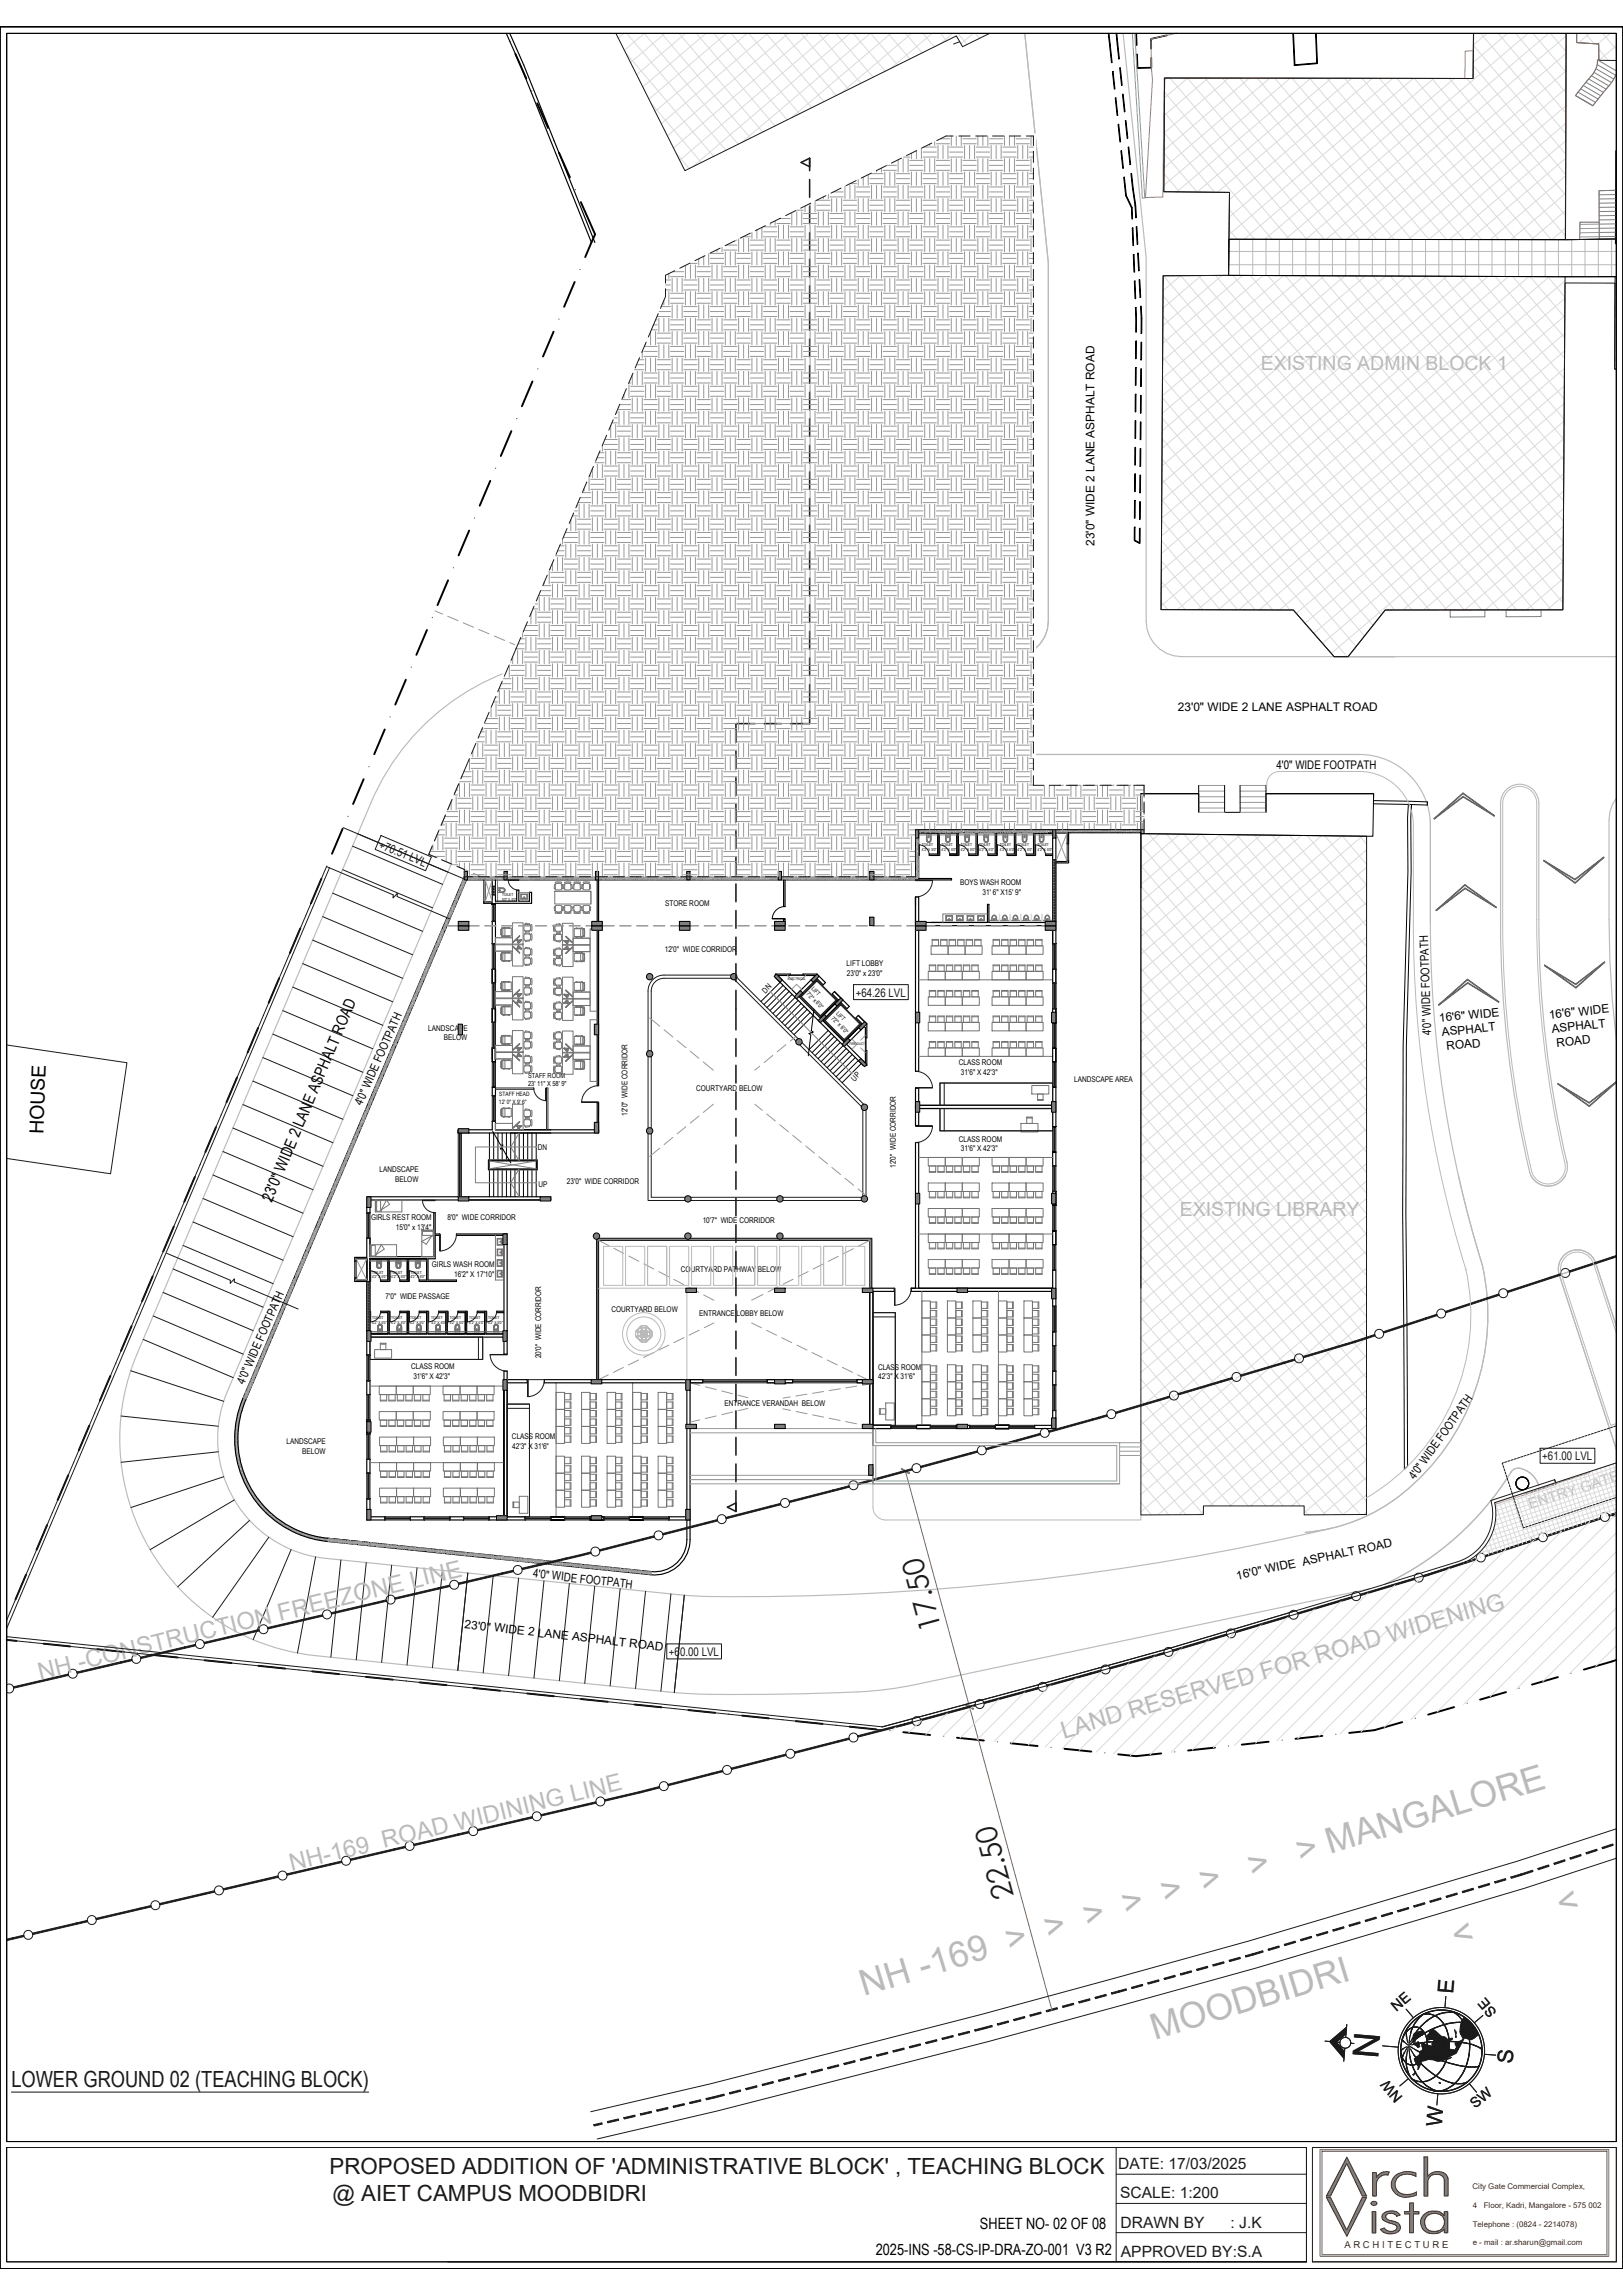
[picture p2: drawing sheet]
<svg xmlns="http://www.w3.org/2000/svg" width="420mm" height="594mm" viewBox="0 0 420 594" stroke-linecap="round" stroke-linejoin="round" font-family="sans-serif">
<defs><g id="words">
<g font-size="9.2" fill="#bababa">
<text x="336.6" y="482.2" transform="rotate(-17 336.6 482.2)">&gt; MANGALORE</text>
<text x="324.1" y="486" transform="rotate(-17 324.1 486)">&gt;</text>
<text x="404" y="495.9" transform="rotate(-17 404 495.9)">&lt;</text>
<text x="376.8" y="504.2" transform="rotate(-17 376.8 504.2)">&lt;</text>
<text x="223.6" y="516.7" transform="rotate(-17 223.6 516.7)">NH -169 &gt; &gt; &gt; &gt; &gt; &gt;</text>
<text x="298.9" y="528" transform="rotate(-17 298.9 528)">MOODBIDRI</text>
</g>
<text font-size="9.2" fill="#1a1a1a" x="356.6" y="532.9" transform="rotate(-85 356.6 532.9)">N</text>
<g font-size="7.7" fill="#1a1a1a">
<text x="243.6" y="421.3" transform="rotate(-105 243.6 421.3)">17.50</text>
<text x="262.4" y="490.6" transform="rotate(-105 262.4 490.6)">22.50</text>
</g>
<g font-size="6.2" fill="#bababa">
<text x="10.4" y="434.7" transform="rotate(-14 10.4 434.7)">NH -CONSTRUCTION FREEZONE LINE</text>
<text x="275.3" y="450" transform="rotate(-16 275.3 450)">LAND RESERVED FOR ROAD WIDENING</text>
<text x="75.4" y="484.3" transform="rotate(-14 75.4 484.3)">NH-169 ROAD WIDINING LINE</text>
</g>
<g font-size="5.8" fill="#1a1a1a">
<text x="2.9" y="540.3">LOWER GROUND 02 (TEACHING BLOCK)</text>
<text x="85.3" y="562.6">PROPOSED ADDITION OF 'ADMINISTRATIVE BLOCK' , TEACHING BLOCK</text>
<text x="86" y="569.7">@ AIET CAMPUS MOODBIDRI</text>
</g>
<g font-size="5.6" fill="#1a1a1a">
<text x="376.1" y="516" transform="rotate(-85 376.1 516)">E</text>
<text x="391.5" y="534.2" transform="rotate(-85 391.5 534.2)">S</text>
<text x="373.1" y="550.5" transform="rotate(-85 373.1 550.5)">W</text>
</g>
<g font-size="5" fill="#bababa">
<text x="326.3" y="95.7">EXISTING ADMIN BLOCK 1</text>
<text x="305.3" y="314.7">EXISTING LIBRARY</text>
</g>
<text font-size="5" x="11.3" y="293.5" transform="rotate(-88 11.3 293.5)">HOUSE</text>
<text font-size="4.1" x="70.3" y="311.3" transform="rotate(-67 70.3 311.3)">23'0&quot; WIDE 2 LANE ASPHALT ROAD</text>
<g font-size="4" fill="#1a1a1a">
<text x="289.4" y="561.4">DATE: 17/03/2025</text>
<text x="289.9" y="568.9">SCALE: 1:200</text>
<text x="290" y="576.6">DRAWN BY</text>
<text x="318.5" y="576.6">: J.K</text>
<text x="290.1" y="584.1">APPROVED BY:S.A</text>
</g>
<g font-size="4">
<text x="253.6" y="576.9">SHEET NO- 02 OF 08</text>
<text x="226.6" y="583.7">2025-INS -58-CS-IP-DRA-ZO-001 V3 R2</text>
</g>
<text font-size="3.8" fill="#bababa" x="396" y="390.6" transform="rotate(-18 396 390.6)">ENTRY GATE</text>
<g font-size="3.7" fill="#1a1a1a">
<text x="361.4" y="520.8" transform="rotate(-40 361.4 520.8)">NE</text>
<text x="387.5" y="520.7" transform="rotate(-130 387.5 520.7)">SE</text>
<text x="363.1" y="542.7" transform="rotate(-130 363.1 542.7)">NW</text>
<text x="381.8" y="546" transform="rotate(-40 381.8 546)">SW</text>
</g>
<g font-size="3.1">
<text x="283.2" y="141.3" transform="rotate(-90 283.2 141.3)">23'0&quot; WIDE 2 LANE ASPHALT ROAD</text>
<text x="304.8" y="184.1">23'0&quot; WIDE 2 LANE ASPHALT ROAD</text>
<text x="330.3" y="199.1">4'0&quot; WIDE FOOTPATH</text>
<text x="401" y="263.6" transform="rotate(-6 401 263.6)">16'6&quot; WIDE</text>
<text x="370.4" y="267.9" transform="rotate(-92 370.4 267.9)">4'0&quot; WIDE FOOTPATH</text>
<text x="372.5" y="264.5" transform="rotate(-6 372.5 264.5)">16'6&quot; WIDE</text>
<text x="373.2" y="268.2" transform="rotate(-6 373.2 268.2)">ASPHALT</text>
<text x="401.7" y="267.3" transform="rotate(-6 401.7 267.3)">ASPHALT</text>
<text x="374.4" y="271.8" transform="rotate(-6 374.4 271.8)">ROAD</text>
<text x="402.9" y="270.9" transform="rotate(-6 402.9 270.9)">ROAD</text>
<text x="93.7" y="286.4" transform="rotate(-66 93.7 286.4)">4'0&quot; WIDE FOOTPATH</text>
<text x="63.2" y="358.4" transform="rotate(-66 63.2 358.4)">4'0&quot; WIDE FOOTPATH</text>
<text x="366.2" y="383.1" transform="rotate(-54 366.2 383.1)">4'0&quot; WIDE FOOTPATH</text>
<text x="137.9" y="408.3" transform="rotate(6 137.9 408.3)">4'0&quot; WIDE FOOTPATH</text>
<text x="320.2" y="408.8" transform="rotate(-12 320.2 408.8)">16'0&quot; WIDE ASPHALT ROAD</text>
<text x="120.1" y="421.4" transform="rotate(7 120.1 421.4)">23'0&quot; WIDE 2 LANE ASPHALT ROAD</text>
</g>
<g font-size="3.1" fill="#1a1a1a">
<text x="97.9" y="219.4" transform="rotate(23 97.9 219.4)">+70.51 LVL</text>
<text x="221.4" y="258">+64.26 LVL</text>
<text x="399.1" y="378">+61.00 LVL</text>
<text x="173.1" y="428.6">+60.00 LVL</text>
</g>
<text font-size="2.5" fill="#721c00" x="347.9" y="581.7">A R C H I T E C T U R E</text>
<g font-size="2.1">
<text x="248.4" y="229.2">BOYS WASH ROOM</text>
<text x="254.3" y="231.6">31' 6&quot; X15' 9&quot;</text>
<text x="172.1" y="234.5">STORE ROOM</text>
<text x="172" y="246.3">12'0&quot; WIDE CORRIDOR</text>
<text x="219.1" y="250.1">LIFT LOBBY</text>
<text x="198.1" y="257.2" transform="rotate(-45 198.1 257.2)">DN</text>
<text x="219.2" y="252.6">23'0&quot; x 23'0&quot;</text>
<text x="110.8" y="266.8">LANDSCAPE</text>
<text x="114.9" y="269.2">BELOW</text>
<text x="248.1" y="275.7">CLASS ROOM</text>
<text x="221.2" y="280" transform="rotate(-45 221.2 280)">UP</text>
<text x="248.7" y="278.2">31'6&quot; X 42'3&quot;</text>
<text x="278" y="280.2">LANDSCAPE AREA</text>
<text x="180.1" y="282.4">COURTYARD BELOW</text>
<text x="162.4" y="288.8" transform="rotate(-90 162.4 288.8)">12'0&quot; WIDE CORRIDOR</text>
<text x="139.2" y="297.6">DN</text>
<text x="248.1" y="295.5">CLASS ROOM</text>
<text x="248.7" y="298">31'6&quot; X 42'3&quot;</text>
<text x="98.2" y="303.4">LANDSCAPE</text>
<text x="102.2" y="305.9">BELOW</text>
<text x="231.8" y="302.3" transform="rotate(-90 231.8 302.3)">12'0&quot; WIDE CORRIDOR</text>
<text x="139.4" y="307.2">UP</text>
<text x="146.7" y="306.5">23'0&quot; WIDE CORRIDOR</text>
<text x="96" y="315.8">GIRLS REST ROOM</text>
<text x="115.8" y="315.7">8'0&quot; WIDE CORRIDOR</text>
<text x="181.8" y="316.5">10'7&quot; WIDE CORRIDOR</text>
<text x="102.4" y="318.2">15'0&quot; x 13'4&quot;</text>
<text x="111.7" y="328">GIRLS WASH ROOM</text>
<text x="176.2" y="329.1">COURTYARD PATHWAY BELOW</text>
<text x="117.5" y="330.4">16'2&quot; X 17'10&quot;</text>
<text x="99.8" y="336.2">7'0&quot; WIDE PASSAGE</text>
<text x="158.2" y="339.6">COURTYARD BELOW</text>
<text x="180.9" y="340.7">ENTRANCE LOBBY BELOW</text>
<text x="140" y="351.5" transform="rotate(-90 140 351.5)">20'0&quot; WIDE CORRIDOR</text>
<text x="106.4" y="354.4">CLASS ROOM</text>
<text x="107" y="356.8">31'6&quot; X 42'3&quot;</text>
<text x="227.2" y="354.6">CLASS ROOM</text>
<text x="227.3" y="357">42'3&quot; X 31'6&quot;</text>
<text x="187.5" y="363.9">ENTRANCE VERANDAH BELOW</text>
<text x="74.1" y="373.8">LANDSCAPE</text>
<text x="78.2" y="376.2">BELOW</text>
<text x="132.5" y="372.5">CLASS ROOM</text>
<text x="132.6" y="375">42'3&quot; X 31'6&quot;</text>
</g>
<g font-size="2" fill="#721c00">
<text x="381.1" y="566.5">City Gate Commercial Complex,</text>
<text x="381.1" y="571.4">4</text>
<text x="384" y="571.4">Floor, Kadri, Mangalore - 575 002</text>
<text x="381.1" y="581.2">e - mail : ar.sharun@gmail.com</text>
<text x="381.1" y="576.3">Telephone : (0824 - 2214078)</text>
</g>
<g font-size="1.8">
<text x="136.6" y="279">STAFF ROOM</text>
<text x="136.7" y="281.1">23' 11&quot; X 58' 9&quot;</text>
</g>
<g font-size="1.5">
<text x="208.6" y="257.3" transform="rotate(45 208.6 257.3)">7'2&quot; x 6'0&quot;</text>
<text x="209.9" y="256" transform="rotate(45 209.9 256)">LIFT</text>
<text x="215" y="263.7" transform="rotate(45 215 263.7)">7'2&quot; x 6'0&quot;</text>
<text x="216.3" y="262.4" transform="rotate(45 216.3 262.4)">LIFT</text>
<text x="129.1" y="285.6">12' 0&quot; X 9' 6&quot;</text>
<text x="129.2" y="283.8">STAFF HEAD</text>
</g>
<g font-size="1">
<text x="238.6" y="219">TOILET</text>
<text x="238.6" y="220.2">4'2&quot; X 5'0&quot;</text>
<text x="243.7" y="219">TOILET</text>
<text x="243.7" y="220.2">4'2&quot; X 5'0&quot;</text>
<text x="248.6" y="219">TOILET</text>
<text x="248.6" y="220.2">4'2&quot; X 5'0&quot;</text>
<text x="253.4" y="219">TOILET</text>
<text x="253.4" y="220.2">4'2&quot; X 5'0&quot;</text>
<text x="258.7" y="219">TOILET</text>
<text x="258.8" y="220.2">4'2&quot; X 5'0&quot;</text>
<text x="263.3" y="219">TOILET</text>
<text x="263.4" y="220.2">4'2&quot; X 5'0&quot;</text>
<text x="268.5" y="219">TOILET</text>
<text x="268.5" y="220.2">4'2&quot; X 5'0&quot;</text>
<text x="129.9" y="233.2">5'0&quot; X 5'0&quot;</text>
<text x="129.9" y="232">TOILET</text>
<text x="96.3" y="329.7">TOILET</text>
<text x="101.3" y="329.7">TOILET</text>
<text x="106.2" y="329.7">TOILET</text>
<text x="96.3" y="330.9">4'2&quot; X 5'0&quot;</text>
<text x="101.3" y="330.9">4'2&quot; X 5'0&quot;</text>
<text x="106.2" y="330.9">4'2&quot; X 5'0&quot;</text>
<text x="96.3" y="341.4">TOILET</text>
<text x="101.3" y="341.4">TOILET</text>
<text x="106.1" y="341.4">TOILET</text>
<text x="111.6" y="341.4">TOILET</text>
<text x="116.4" y="341.4">TOILET</text>
<text x="121.4" y="341.4">TOILET</text>
<text x="126.3" y="341.4">TOILET</text>
<text x="96.3" y="342.6">4'2&quot; X 5'0&quot;</text>
<text x="101.3" y="342.6">4'2&quot; X 5'0&quot;</text>
<text x="106.1" y="342.6">4'2&quot; X 5'0&quot;</text>
<text x="111.6" y="342.6">4'2&quot; X 5'0&quot;</text>
<text x="116.4" y="342.6">4'2&quot; X 5'0&quot;</text>
<text x="121.4" y="342.6">4'2&quot; X 5'0&quot;</text>
<text x="126.3" y="342.6">4'2&quot; X 5'0&quot;</text>
</g>
<g font-size=".9">
<text x="203.9" y="253.8">ELECTRICAL</text>
<text x="219.8" y="270.4">FIRE DUCT</text>
</g>
</g></defs>
<!-- layer: wall -->
<g fill="none" stroke="#000" stroke-width=".3">
<path d="M131 8.6l3.8 8.5 18.3 45.7M131.9 8.6l3.6 8.2 18.4 46M273.2 215.5v28.8M128.2 238.5v5.8M133.7 233.3v-2.9h.6v2.9M137 233.3v-2.3h.6v2.8h-9.4v.3M154.5 227.7v53.3M154.9 239.2v.4M202.8 237.9v1.3M203.1 237.9v1.3h-.2M236.9 227.7h-116.2l-57.1 134.6M236.9 232.1v7.5"/>
<path d="M236.9 226.9h-116.7l-57.4 135.1M237.7 227.4v-11.9h5v5.6h-2.2v.3h2.5v-5.9h4.6v5.6h-1.8v.3h2.2v-5.9h4.6v5.6h-1.9v.3h2.2v-5.9h4.6v5.6h-1.8v.3h2.2v-5.9h4.6v5.6h-1.8v.3h2.2v-5.9h4.6v5.6h-1.9v.3h2.2v-5.9h4.6v28.8M237.7 232.1v6.7h17.8v-4.7h.4v4.7h16.5M272.4 221.1h-1.8v.3h1.8M127.4 250.9v3.5M128.2 250.9v3.5M127.4 261v3.6M127.4 271.2v3.1M128.2 261v3.6M128.2 271.2v3.6M273.2 261v3.7M273.2 271.3v3.5"/>
<path d="M118.6 292.4h8.8M118.6 292.6v.6M128.2 281.4v2.2M154.5 285.4v7h-26.3v-2.2M237.7 291.3v-4.4h34.7v4.7h.8M272.4 281.4v4.7h-34.7v-4.4M131.2 319.4h-13.1v.4h12.3v19.6M142.5 309.8v.8h-46.8v3.3M273.2 308.4v3.6M273.2 318.6v3.5M91.8 330.8v.9h3.9M92.2 326.4v-.6h2.7v5.5h-2.7v-.5"/>
<path d="M94.9 320.5v4.9h-3.1v1M94.9 331.7v19.1M95.7 320.5v4.8h16.6v-11.4h.3v5.5h1.1v.4h-1.1v6h-1.8M98.5 331.3h1.9v-5.5h-4.7v19.5h4.7v-5.6h-1.9M100.7 325.8h4.7v5.5h-1.9M103.5 339.7h1.9v5.6h-4.7M105.8 325.8h4.6v5.5h-1.9M108.5 339.7h1.9v5.6M110.8 331.3h7.3M113.5 339.7h1.9v5.6h-4.6M118.5 339.7h1.9v5.6h-4.6M123.5 339.7h1.9v5.6h-4.6"/>
<path d="M128.5 339.7h1.9v5.6h-4.6M272.4 333.4h-36.6v.8h36.6v3.9M94.9 357.4v3.5M95.7 357.4v3.5M105.8 345.3h4.4M130.4 354.9v37.7h-3.8M130.4 350.5v-4.4h-34.7v4.7M131.2 357.9v34.7M136.5 357.1v.8M140.9 357.9v-.8h37.7v41.4M177.7 357.9v34.7h-4.6M94.9 367.5v3.6"/>
<path d="M94.9 377.7v3.6M95.7 367.5v3.6M95.7 377.7v3.6M230.6 368.9h-4.7v-34.7h5.5v-.8h-6.3v36.3h5.5M237.2 368.9h3.6M237.2 369.7h3.6M257.5 368.9h3.6M257.5 369.7h3.6M84.7 399l83.8 8.6M94.9 387.9v5.5h4.7M95.7 387.9v4.7h3.9M106.2 392.6h3.6"/>
<path d="M106.2 393.4h3.6M116.4 392.6h3.6M116.4 393.4h3.6M126.6 393.4h9.3M142.5 392.6h3.6M142.5 393.4h3.6M152.7 392.6h3.6M152.7 393.4h3.6M162.9 392.6h3.6M162.9 393.4h3.6M173.1 393.4h5.5M177.7 393.4v5.1"/>
<path d="M95.7 400.1v-.8l-10.9-1.2 83.7 8.7"/>
</g>
<path d="M236.9 226.9h.1M237.7 227.7h.1" fill="none" stroke="#000" stroke-width=".26"/>
<!-- layer: WIN -->
<path d="M169.2 253.3a4.1 4.1 0 0 1 2.6-.9h18.3l34 34v24.3h-56.4v-54.2a4.1 4.1 0 0 1 1.5-3.2zM169.5 254.2a3.3 3.3 0 0 1 2.3-1h17.9l33.6 33.6v23.1h-54.8v-53.4a3.3 3.3 0 0 1 1-2.3z" fill="none" stroke="#1a1a1a" stroke-width=".26"/>
<!-- layer: PR-ROAD -->
<g fill="none" stroke="#bababa" stroke-width=".3">
<path d="M265.2 8.6l6.1 59.4v92.8M290.6 8.6l6 58.1v94.1a9.2 9.2 0 0 0 9.2 9.2h112.5M263.1 170h-110a62 62 0 0 0-57.1 37.7l-60.5 142.7a56.4 56.4 0 0 0 46.1 78.1l91.4 9.4a358.8 358.8 0 0 0 40.9 .3 112.8 112.8 0 0 0 23-2.2l117.7-24.8M271.3 160.8a9.2 9.2 0 0 1-3.9 7.5M271.3 160.8a9.2 9.2 0 0 1-8.2 9.1M370.2 213.6a18.3 18.3 0 0 0-18.4-18.3h-198.7a36.7 36.7 0 0 0-33.8 22.3l-60.5 142.7a31.1 31.1 0 0 0 25.4 43l94.1 9.7a658.2 658.2 0 0 0 159.7-15.9l6.6-1.5M370.2 212.2v26.7a298.3 298.3 0 0 0 13.4 88.5M418.3 206.6l-1 1.6-.7 1.9-.2 2.1v25.8a257.3 257.3 0 0 0 1.9 31.2M377.4 304.2l2.7 10.9 3.5 12.3M396.2 304.2a5 5 0 0 0 4.4 2.8 5 5 0 0 0 4.5-2.8M405.4 300.4a5 5 0 0 1-3.2 6.3 5 5 0 0 1-6.3-3.2 280.1 280.1 0 0 1-7.6-64.6v-31a5 5 0 0 1 5-4.9 5 5 0 0 1 4.9 4.9v30.1a275.7 275.7 0 0 0 7.3 62.9M383.6 327.4a58.9 58.9 0 0 1-28 64 45.9 45.9 0 0 1-17.8 5.2"/>
<path d="M403.5 330l14.8 45.1M412.9 326.9l5.4 16.4M412.9 326.9l-9.4 3.1M412.9 326.9a5 5 0 0 0-6.2-3.2 5 5 0 0 0-3.2 6.3M396.3 398v.8M398.1 384.3a6.1 6.1 0 0 0-5.6-4.3l-.5 .2a4.6 4.6 0 0 0-2.1 2.6 77 77 0 0 1-31.5 27.2M385.3 401.6v.8"/>
</g>
<g fill="none" stroke="#1a1a1a" stroke-width=".26">
<path d="M91.2 219l23.3 9.9M92.6 215.8l23.3 9.9M83.5 237.2l23.3 9.9M86.1 231.2l23.3 9.9M88.7 225.1l23.3 9.9M75.8 255.5l23.3 9.9M78.3 249.4l23.3 9.9M80.9 243.3l23.3 9.9M65.4 279.8l23.3 9.9M68 273.7l23.3 9.9M70.6 267.6l23.3 9.9M73.2 261.6l23.3 9.9"/>
<path d="M57.7 298l23.3 9.9M60.3 292l23.3 9.9M62.9 285.9l23.3 9.9M50 316.3l23.3 9.9M52.5 310.2l23.3 9.9M55.1 304.1l23.3 9.9M42.2 334.5l23.3 9.9M44.8 328.4l23.3 9.9M47.4 322.4l23.3 9.8M33.8 354.8l24.1 7.9M37.1 346.7l23.3 9.9M39.6 340.6l23.3 9.9"/>
<path d="M31.3 366.5l25.2 2.6M56.5 375.8l-25.2 2.7M57.9 382.2l-24 8M60.6 388.2l-21.8 12.9M64.6 393.5l-18.6 17.2M69.6 397.9l-14.6 20.7M75.3 401.1l-9.8 23.3M81.7 403l-4.7 24.8M88.2 403.7l-2.6 25.2M94.8 404.4l-2.6 25.2M101.4 405.1l-2.6 25.2M107.9 405.8l-2.6 25.2"/>
<path d="M114.5 406.5l-2.6 25.1M121.1 407.1l-2.6 25.2M127.6 407.8l-2.6 25.2M134.2 408.5l-2.6 25.2M140.8 409.2l-2.6 25.1M147.3 409.8l-2.6 25.2M153.9 410.5l-2.6 25.2M160.5 411.2l-2.6 25.2M167.1 411.9l-2.6 25.1M173.6 412.5l-2.6 25.2M177.1 412.9l-2.6 25.2"/>
</g>
<!-- layer: wall -->
<path d="M133.5 167.9l133.9 .4v46.4h-30.5v12.2h-112.3l-13.6-5.8z" fill="none" stroke="#fff" stroke-width=".26"/>
<path d="M133.5 167.9l133.9 .4v46.4h-30.5v12.2h-112.3l-13.6-5.8z" fill="#fff"/>
<!-- layer: STEP -->
<g fill="none" stroke="#989898" stroke-width=".26">
<path d="M267.4 35.2v2.5M267.4 39.1v2.9M267.4 43.5v2.9M267.4 47.9v2.9M267.4 52.2v3M267.4 56.6v2.9M408.9 57.5h4.9l.1 4.4-5.1 .1zM413.8 58l-5 .1M413.9 59.1l-5.1 .1M267.4 61v2.9M267.4 65.3v3M267.4 69.7v2.9"/>
<path d="M267.4 74.1v2.9M267.4 78.5v2.9M413.9 60.2l-5.1 .1M413.9 61.3h-5.1M267.4 82.8v2.9M267.4 87.2v2.9M267.4 91.6v2.9M267.4 95.9v2.9M267.4 100.3v2.9M267.4 104.7v2.9M267.4 109v2.9M267.4 113.4v2.9"/>
<path d="M267.4 117.8v2.9M267.4 122.1v3M267.4 126.5v2.9M267.4 130.9v2.9M267.4 135.2v3M267.4 139.6v2.9M112.6 158.1l1.9 .8M115.9 159.5l2.6 1.1M267.4 144v2.9M267.4 148.4v2.9M267.4 152.7v2.9M267.4 157.1v2.9"/>
<path d="M119.9 161.2l2.7 1.1M123.9 162.9l2.7 1.2M127.9 164.6l2.7 1.2M129 178.7l-1.2 2.7M130.7 174.7l-1.2 2.7M131.9 166.3l2 .8-1 2.2M132.4 170.7l-1.2 2.7M267.4 161.5v2.9M267.4 165.8v2.9M267.4 170.2v2.9M267.4 174.6v2.9M267.4 178.9v2.9"/>
<path d="M120.4 198.8l-1.1 2.7M122.1 194.8l-1.1 2.7M123.8 190.8l-1.1 2.7M125.5 186.8l-1.1 2.6M127.2 182.7l-1.1 2.7M267.4 183.3v2.9M267.4 187.7v2.9M267.4 192v2.9M267.4 196.4v2.9M111.9 218.9l-.9 2.2 2.1 .9M113.6 214.9l-1.1 2.7M115.3 210.9l-1.1 2.7"/>
<path d="M117 206.9l-1.1 2.7M118.7 202.9l-1.1 2.6M267.4 200.8v2.5M114.4 222.6l2.7 1.1M118.5 224.3l2.6 1.1M122.5 226l2.1 .9M126.4 227.7h1.8M129.6 227.7h1.6"/>
</g>
<!-- layer: wall -->
<path d="M202.8 227.7v6.9h.3v-6.9M202.8 237.9h.3M237.7 239.6h34.7v4.7M237.7 239.7v37.6M272.4 328.7h.8v16M417.2 392.3h.8" fill="none" stroke="#000" stroke-width=".3"/>
<!-- layer: WIN -->
<g fill="none" stroke="#1a1a1a" stroke-width=".26">
<path d="M272.7 291.6v6.6h.2v-6.6h.3h-.8v6.6h.8v-6.6M94.9 313.9v6.6h.8v-6.6h-.8h.3v6.6h.2v-6.6M94.9 325.8v.2M94.9 326.3v.4M94.9 327v.4M94.9 327.6v.5M94.9 328.3v.5M94.9 329v.5M94.9 329.7v.5M94.9 330.4v.5M94.9 331.1v.2M94.9 331.7v.5"/>
<path d="M94.9 332.4v.4M94.9 333.1v.4M94.9 333.8v.4M94.9 334.5v.4M94.9 335.1v.5M94.9 335.8v.5M94.9 336.5v.5M94.9 337.2v.5M94.9 337.9v.4M94.9 338.6v.4M94.9 339.3v.4M94.9 340v.4"/>
<path d="M94.9 325.8h.1M95.2 331.7v.5M95.2 332.4v.4M95.2 333.1v.4M95.2 333.8v.4M95.2 334.5v.4M95.2 335.1v.5M95.2 335.8v.5M95.2 336.5v.5M95.2 337.2v.5M95.2 337.9v.4M95.2 338.6v.4"/>
<path d="M95.2 339.3v.4M95.2 340v.4M95.4 331.7v.5M95.4 332.4v.4M95.4 333.1v.4M95.4 333.8v.4M95.4 334.5v.4M95.4 335.1v.5M95.4 335.8v.5M95.4 336.5v.5M95.4 337.2v.5M95.4 337.9v.4"/>
<path d="M95.4 338.6v.4M95.4 339.3v.4M95.4 340v.4M95.7 325.8v.3M95.7 326.4v.4M95.7 327v.5M95.7 327.7v.5M95.7 328.4v.5M95.7 329.1v.5M95.7 329.8v.5M95.7 330.5v.4M95.7 331.2v.4"/>
<path d="M95.7 331.9v.4M95.7 332.5v.5M95.7 333.2v.5M95.7 333.9v.5M95.7 334.6v.5M95.7 335.3v.5M95.7 336v.4M95.7 336.7v.4M95.7 337.4v.4M95.7 338.1v.4M95.7 338.7v.5M95.7 339.4v.5"/>
<path d="M272.7 322.1v6.6h.2v-6.6h.3h-.8v6.6h.8v-6.6M94.9 340.6v.5M94.9 341.3v.5M94.9 342v.5M94.9 342.7v.5M94.9 343.4v.5M94.9 344.1v.4M94.9 344.8v.5h.3v-.5M95.2 340.6v.5M95.2 341.3v.5M95.2 342v.5M95.2 342.7v.5"/>
<path d="M95.2 343.4v.5M95.2 344.1v.4M95.4 344.8v.5h.3v-.4M95.4 340.6v.5M95.4 341.3v.5M95.4 342v.5M95.4 342.7v.5M95.4 343.4v.5M95.4 344.1v.4M95.7 340.1v.5M95.7 340.8v.5M95.7 341.5v.4"/>
<path d="M95.7 342.2v.4M95.7 342.9v.4M95.7 343.6v.4M95.7 344.2v.5M230.6 368.9h6.6v.8h-6.6v-.8v.3h6.6v.2h-6.6"/>
</g>
<!-- layer: A-FURNITURE -->
<g fill="none" stroke="#767676" stroke-width=".26">
<path d="M143.3 259.6l.3 .2v1.2l-.3 .2zM143.9 259.6a1.05 1.05 0 0 0 .1 1.6M143.9 259.4h1.1l-.1 .2h-.9zM144.9 259.5a1.25 1.25 0 0 1 .1 1.8M145.5 258.6h2.8v5.5h-2.8zM145.9 259.6h.1M145.9 259.6v.1M146 259.5h.1M146 259.6v.1M146 259.7h-.1M146.1 259.6h-.1M146.1 259.5h-.1"/>
<path d="M146.2 259.5h-.1M146.2 259.6h-.1M146.2 259.5v.1M146.4 259.2h.2l.1-.4 .3 .3-.4 .5-.2-.2zM146.4 259.1h.2v-.1a.25 .25 0 0 1 .3 .2 .25 .25 0 0 1-.3 .3 .25 .25 0 0 1-.2-.4zM146.5 259l-.6 .6M146.6 259h-.1M146.6 259h.1M146.6 259v.1M146.6 259.1l-.4 .4h.8M146.7 259.5h.1M146.7 259.5l.2 .1-.9 .1"/>
<path d="M146.9 259.5h-.2M147 259.5v.1M147 259.5h-1M147 259.5h.1M147 259.6h.1M147 259.6l-1 .1M147 259.5h-.1M147.1 259.5v.2l-.2-.2M147.1 259.5h-.1M147.1 259.9h.1M147.2 259.8l-.1 .1M147.2 259.7h-.1"/>
<path d="M147.2 259.6l-.1 .1M147.2 259.6h.1M147.3 259.6l-.1 .1M147.3 259.6h.1M147.4 259.6h-.1M147.4 259.6l-.9 1M147.4 259.6h.1M147.4 259.6l-.3 .3M148 259.1l-.6 .5M148.1 259.1h-.1M148.1 259.1h.1M148.2 259.1l-1.7 1.6"/>
<path d="M148.2 259.1l-1.7 1.5M148.3 258.6h4.4v1.7h-4.4zM143.3 262l.3 .2v1.2l-.3 .2zM143.9 263.7l1.1 .1-.2 .2-.9-.1zM143.9 261.9h1.1l-.1 .1h-.9zM143.9 261.3h1.1l-.1 .2-.9-.1zM144 262a1.05 1.05 0 0 0-.1 1.6M145 262a1.25 1.25 0 0 1-.1 1.7M146.5 260.7h.1M146.5 260.6h.1M148.3 260.3h4.4M148.7 262.7h-.1"/>
<path d="M149 260.6v.1M149 262.7v.1M149 262.8h1.8M149 260.6h.2M149 260.6h1.7M149.1 262.8h-.1M149.1 262.7h-.1M149.1 260.7h-.1M149.2 260.6h.1M149.2 262.7v.1M149.3 262.7h-.1M149.3 262.8h-.1"/>
<path d="M149.3 260.6l-.1 .1M149.3 260.6h-.1M149.3 260.6v.1M149.3 262.7v.1M149.4 260.7h.1M149.4 262.7h.1M150 260.7h.1M150 262.7h.1M150.3 260.7v2M150.3 262.7h.1M150.4 260.6h.1M150.4 262.7v.1"/>
<path d="M150.5 260.6h.3M150.5 262.7v.1M150.5 262.8h.1M150.5 262.7h.1M150.5 260.6v.1M150.5 260.6h.1M150.7 260.7h.1M150.7 262.7h.1M150.8 262.8h-.1M150.8 262.7h-.1M150.8 260.6v.1M150.8 262.7v.1"/>
<path d="M150.8 260.7h-.1M150.8 260.7v2M151.1 260.7h-2.4l-.1 2M151.1 260.7h.1M151.1 262.7h.1M151.1 260.7v2M151.1 262.5h.1M151.1 260.9l.1 .2M151.1 262.6h.1M151.1 260.7v.2M151.1 262.5v.2M151.1 260.8h.1"/>
<path d="M151.1 260.9l.2 .1M151.1 262.7h-2.4M151.2 262.7h-.1M151.2 260.7h-.1M151.2 262.3l-.1 .2M151.2 262.3h.1M151.2 261.1v1.2M151.2 261.1h.1M151.3 261.1v1.3M151.3 261l-.1 .1"/>
</g>
<!-- layer: HATCH -->
<g fill="none" stroke="#989898" stroke-width=".26">
<path d="M237 217h.1M236.9 215.2h.1M236.9 217.5h.1M236.9 219h.1M236.9 214.8h.1M237 219.5h.1M237 219.8h.1M237 215.9h.1M237 216.1h.1M237.1 218.7h.1M237 219.6h.1M237 218.5h.1"/>
<path d="M237 215.5h.1M237 218.2h.1M237 219.3h.1M237 219.9h.1M237 216.9h.1M237.1 216.5h.1M237.1 217.9h.1M237.1 215.2h.1M237.1 218.8h.1M237.1 216.8h.1M237.1 214.9h.1M237.2 216.3h.1"/>
<path d="M237.1 217.1h.1M237.2 217.2h.1M237.2 215.1h.1M237.2 219.8h.1M237.2 219.5h.1M237.2 215.5h.1M237.2 220h.1M237.2 218.9h.1M237.2 218.4h.1M237.3 218h.1M237.2 219.7h.1M237.2 216.1h.1"/>
<path d="M237.2 214.9h.1M237.2 219.4h.1M237.2 217.5h.1M237.2 219.1h.1M237.2 218.2h.1M237.2 219h.1M237.2 218.8h.1M237.3 217.8h.1M237.3 216.7h.1M237.3 215.5h.1M237.3 218.4h.1M237.3 217.4h.1"/>
<path d="M237.3 218.1h.1M237.3 216.5h.1M237.3 217.5h.1M237.3 216.2h.1M237.3 217.2h.1M237.3 216h.1M237.4 219.7h.1M237.3 216.9h.1M237.3 216.6h.1M237.4 215.6h.1M237.3 214.8h.1M237.3 216.3h.1"/>
<path d="M237.3 219.8h.1M237.3 218.5h.1M237.4 218.1h.1M237.4 215.7h.1M237.4 215.4h.1M237.4 215.2h.1M237.4 214.8h-.1M237.4 215.1h.1M237.4 218.4h.1M237.4 214.8h.1M237.4 216.8h.1M237.4 219h.1"/>
<path d="M237.4 219.5h.1M237.4 218.6h.1M237.4 217.4h.1M237.5 217.3h.1M237.4 216.3h.1M237.4 219.1h.1M237.4 217h.1M237.5 215.5h.1M237.5 217.8h.1M237.5 215.6h.1M237.5 218.8l-.1 .1M237.5 218.8v.1"/>
<path d="M237.5 217.5h.1M237.5 216.1h.1M237.5 215.4v.1M237.5 219.4h.1M237.5 219.9h.1M237.5 219.8h.1M237.5 219.1h.1M237.5 215.8h.1M237.6 215h.1M237.6 217.9h.1M237.6 218.1h.1M237.6 219l-.1 .1"/>
<path d="M237.6 216.6h.1M237.6 219.5h.1M237.6 216.5h.1M237.6 216.1h.1M237.6 217.1h.1M237.7 216.7h.1M237.7 219.9h.1M237.7 219.1h.1M237.7 215.1h.1M237.7 219.6h.1M237.7 218.8h.1M237.7 214.8h.1"/>
<path d="M237.7 219.3h.1M237.7 218.9h.1M237.7 219h.1M237.7 218.7h.1M237.7 217.4h.1M237.7 218.4h.1M237.7 217.7h.1M237.7 217.1h.1M237.7 218.1h.1M237.7 216.9h.1M237.8 214.8h.1M237.8 215.5h.1"/>
<path d="M237.8 215.4h.1M237.8 215.3h.1M237.8 215h.1M237.9 214.7h.1M237.9 215.2h.1M238 215h.1M238 215.4h.1M238 215.1h.1M238 214.8h.1M238.2 215.1h.1M238.2 215.5h-.1M238.2 215.3l-.1 .1"/>
<path d="M238.2 215.3v.1M238.3 215.1h.1M238.3 214.7h.1M238.3 215.3h.1M238.3 215h.1M238.4 215.2h.1M238.4 215.4h.1M238.4 214.7h.1M238.5 214.9h.1M238.6 215h.1M238.7 215.1h.1M238.7 214.9h.1"/>
<path d="M238.8 215.5h.1M238.8 215.2h.1M238.8 214.9h.1M238.8 215.3h.1M238.9 215.2h.1M238.9 215h.1M238.9 215.3h.1M239 214.8h.1M239.1 215.1h.1M239.2 215.3h.1M239.2 214.9h.1M239.2 215.4h.1"/>
<path d="M239.2 215.1h.1M239.3 214.8h.1M239.3 214.9h.1M239.3 215.3h.1M239.4 214.9h.1M239.4 215.1h.1M239.5 215.4h.1M239.5 215.2h.1M239.6 214.7h.1M239.6 215.2h.1M239.7 214.7h.1M239.7 215.4h.1"/>
<path d="M239.7 215.1h.1M239.7 214.8h.1M239.8 214.9h.1M239.8 215.3h.1M239.9 215.5h.1M239.9 215.1h.1M240 215h.1M240.1 215.5h.1M240.1 215.1h.1M240.1 215.2h.1M240.2 215.3h.1M240.2 215h.1"/>
<path d="M240.2 215.1h.1M240.3 215.1h-.1M240.3 214.7h.1M240.3 215.3h.1M240.3 215.1h.1M240.3 214.8h.1M240.4 215.5h.1M240.4 215.4h.1M240.5 215h.1M240.6 214.8h.1M240.6 215.2h.1M240.6 215.3h.1"/>
<path d="M240.7 215h.1M240.7 215.1h.1M240.8 215.5h.1M240.8 214.7h.1M240.8 215.3h.1M241 215.4h.1M241 214.8v.1M241 214.9h.1M241 214.8h.1M241.1 215.2h.1M241.1 215.5h.1M241.1 214.9h.1"/>
<path d="M241.2 215.3h.1M241.3 215h.1M241.3 215.2h.1M241.3 214.8h.1M241.3 215.4h.1M241.3 215.1v.1M241.5 215h.1M241.5 215.3h.1M241.6 215.2h.1M241.5 214.8h.1M241.6 215.4h.1M241.6 215.3h.1"/>
<path d="M241.6 215.1h.1M241.6 214.8h.1M241.7 215.5h.1M241.8 214.8h.1M241.8 215.4h.1M241.8 214.9h.1M242 215.2h.1M242 215.4h.1M242.1 215.1h.1M242.1 214.8h.1M242.1 215.3h.1M242.2 215.5h.1"/>
<path d="M242.2 215.2h.1M242.3 215.4h.1M242.3 215.3h.1M242.3 214.8h.1M242.3 214.9h.1M242.4 215.2h.1M242.4 214.8h.1M242.5 215.5h.1M242.5 215.3h.1M242.5 215h.1M242.6 215.1h.1M242.6 215.3h.1"/>
<path d="M242.6 214.8h.1M242.6 215.2v.1M242.6 215.2l.1 .1M242.7 215.1h.1M242.8 214.8h.1M242.8 215.4h.1M242.8 215.3h.1M242.9 215.3h.1M243 215.5h.1M243 214.8h.1M243 215.2h.1M243 214.9h.1"/>
<path d="M243.1 215.3h.1M243.1 215.4h.1M243.1 215.1h.1M243.2 215.5h.1M243.2 214.8h.1M243.3 215.4h.1M243.3 215.3h.1M243.3 215.1h.1M243.4 215.5h.1M243.5 215.2h.1M243.5 214.9h.1M243.6 215.3h.1"/>
<path d="M243.6 215h.1M243.7 215h.1M243.7 215.3h.1M243.7 214.9h.1M243.7 215.5h.1M243.9 215.2h.1M243.9 215h.1M243.9 215.4h.1M243.9 215.1h.1M243.9 214.8h.1M244 215.3h.1M244 215.4h.1"/>
<path d="M244.2 215.3h.1M244.2 214.9h.1M244.2 215.5h.1M244.4 215.4h.1M244.4 215.1h.1M244.4 215h.1M244.4 214.7h.1M244.5 215.2h.1M244.5 214.7l-.1 .1M244.5 214.9h.1M244.5 214.7v.1M244.5 215.4h.1"/>
<path d="M244.6 215.5h.1M244.6 215.4h.1M244.7 214.8h.1M244.7 214.9h.1M244.7 215.5h.1M244.7 215.4h.1M244.8 215.2h.1M244.9 215.3h.1M244.9 215h.1M245 215h.1M245 215.4h.1M245.1 214.8h.1"/>
<path d="M245.1 214.7h.1M245.2 215.5h.1M245.2 214.9h.1M245.3 215.4l-.1 .1M245.3 215.3h.1M245.3 215.5h.1M245.3 215.2h.1M245.3 214.9h.1M245.4 215.4h.1M245.4 215.1h.1M245.5 214.9h.1M245.5 215.4h.1"/>
<path d="M245.5 215.4v.1M245.6 215.1h.1M245.6 214.7h.1M245.7 215h.1M245.7 214.8h.1M245.7 215.5h.1M245.7 215.4h.1M245.8 214.7l-.1 .1M245.8 215.5h.1M245.8 215.2h.1M245.8 214.8h.1M245.8 214.9h.1"/>
<path d="M245.9 215.5h.1M246 215h.1M246 214.8h.1M246 215.4h.1M246.1 214.9h.1M246.2 215h.1M246.3 215.1h.1M246.3 215.4h.1M246.3 214.8h.1M246.3 215.3h.1M246.5 214.9h.1M246.5 215.5h.1"/>
<path d="M246.5 215.3h.1M246.6 215h.1M246.7 215h.1M246.7 215.3h.1M246.8 214.7h.1M246.8 214.9h.1M246.9 215.5h.1M246.9 215h.1M246.9 215.2h.1M247 215.5h.1M247.1 214.8h.1M247 215h.1"/>
<path d="M247.1 214.9h.1M247.2 215h.1M247.2 215.3h.1M247.2 215.5h.1M247.4 215.5h.1M247.4 214.9h.1M247.5 215.5h.1M247.5 215.2h.1M247.6 215.2h.1M247.6 215h.1M247.7 215.5h.1M247.7 215.2h.1"/>
<path d="M247.7 214.9h.1M247.7 215.1h.1M247.7 214.8h.1M247.8 215h.1M247.8 215.5h.1M247.9 215.4h.1M247.9 214.8h.1M248 214.8h.1M248 215.5h.1M248 215.2h.1M248 215.1h.1M248.1 215.4h.1"/>
<path d="M248.1 215.1h.1M248.2 214.8h.1M248.3 214.7h.1M248.4 215.4h.1M248.4 214.9h.1M248.4 214.9h-.1M248.4 215h.1M248.4 215.5h.1M248.5 215.3h.1M248.5 214.7h.1M248.6 215.4h.1M248.6 215.3h.1"/>
<path d="M248.6 215.1h.1M248.6 215h.1M248.6 214.8h.1M248.7 215.5h.1M248.9 215h.1M248.9 215.3h.1M249 215.3h.1M249 215.2h.1M249 214.7h.1M249.1 215.2h.1M249.1 215.3h.1M249.1 215h.1"/>
<path d="M249.1 215.1v.1M249.1 215.1h.1M249.2 214.9h.1M249.2 215.4h.1M249.5 214.8h.1M249.5 215.1h.1M249.5 215.2h.1M249.5 215.3h.1M249.6 215h.1M249.6 215.1h.1M249.7 215h.1M249.7 215.3h.1"/>
<path d="M249.8 215.2h.1M249.8 214.9h.1M249.9 215.5h.1M250 214.8h.1M250 215.5h.1M250 215.2h.1M250 214.9h.1M250.1 215h.1M250.1 215.1h.1M250.3 215.3h.1M250.3 215.2h.1M250.4 214.8h.1"/>
<path d="M250.4 215.2h.1M250.5 215.4h.1M250.5 214.7h.1M250.5 214.8h.1M250.5 215.1h.1M250.6 215.2h.1M250.6 214.9h.1M250.6 215.5h.1M250.7 215.4h.1M250.7 215.1h.1M250.8 215.1h.1M250.9 215h.1"/>
<path d="M250.9 215.4h.1M251 215.1h.1M251 214.8h.1M251 215h.1M251 215.4h.1M251.1 215.3h-.1M251.1 215.3h.1M251.1 215.2h.1M251.1 214.8h.1M251.2 215.5h.1M251.3 215h.1M251.4 215.3h.1"/>
<path d="M251.4 215h.1M251.5 214.8h.1M251.5 215.4l.1 .1M251.6 215.2h.1M251.6 215.4h-.1M251.6 215.3h.1M251.7 214.7h.1M251.7 215.4h.1M251.7 215.3h.1M251.8 214.7l-.1 .1M251.8 215.3h.1M251.9 214.9h.1"/>
<path d="M251.9 215.2h.1M252.1 215.2h.1M252.1 214.9h.1M252.2 215.2h.1M252.2 214.8h.1M252.2 215.3h.1M252.2 214.7v.1M252.3 215.1h.1M252.3 215.5h.1M252.4 215.2h.1M252.4 214.9h.1M252.4 215.4h.1"/>
<path d="M252.4 214.8h.1M252.5 215.5h.1M252.5 215.2h.1M252.7 214.8h.1M252.8 215.5h.1M252.8 215.2h.1M252.8 215.1h.1M252.8 214.9h.1M252.8 215.4h.1M252.9 215.5h.1M252.8 214.8h.1M252.9 214.8h.1"/>
<path d="M252.9 214.9h.1M253 215.1h.1M253 214.8h.1M253 215.3h.1M253 215.4h.1M253.1 214.8h.1M253.1 215.4h.1M253.2 214.8h.1M253.2 214.7h.1M253.3 215.4h.1M253.3 215.1h.1M253.3 214.7h.1"/>
<path d="M253.4 214.9h.1M253.5 215.3h.1M253.6 214.8h.1M253.7 215.2h.1M253.7 215.5h.1M253.7 215.3h.1M253.7 214.8h.1M253.8 215.3h.1M253.8 215h.1M253.8 215.5h.1M253.9 214.9h.1M253.9 215.3h.1"/>
<path d="M253.9 215h.1M254 215.3h.1M254.2 214.9h.1M254.2 214.8h.1M254.2 215.5h.1M254.2 215.2h.1M254.3 215.3h.1M254.3 215.4h.1M254.4 214.9h.1M254.4 215h.1M254.5 214.9h.1M254.5 215.3h.1"/>
<path d="M254.7 215.5h.1M254.7 214.9h.1M254.7 215.2h.1M254.8 215.5h.1M254.8 215.2h.1M254.9 215.4h.1M254.9 215h.1M254.9 214.9h.1M254.9 214.8h.1M255 215.3h.1M255.1 215.2h.1M255.1 214.8h.1"/>
<path d="M255.2 215.4h.1M255.2 215.1h.1M255.2 215.5h.1M255.2 214.8h.1M255.2 214.9h.1M255.3 214.8h.1M255.4 215h.1M255.4 215.3h.1M255.4 215.1h.1M255.5 215.4h.1M255.5 215h.1M255.6 215.5h.1"/>
<path d="M255.6 215.3h.1M255.6 215h.1M255.6 214.7h.1M255.7 214.7h.1M255.7 214.9h.1M255.8 215h.1M255.7 215.3h.1M255.8 215.4h.1M255.9 215h.1M255.9 215.2h.1M256 215.4h.1M256 215h.1"/>
<path d="M256.1 215.3h.1M256.1 215h.1M256.2 214.9h.1M256.2 215.4h.1M256.2 215.1h.1M256.2 215v.1M256.2 215h.1M256.3 215.3l-.1 .1M256.3 215.3h.1M256.3 215h.1M256.5 215.4h.1M256.5 215.1h.1"/>
<path d="M256.5 214.7h.1M256.6 215.5h.1M256.6 215.2h.1M256.6 215h.1M256.6 214.9h.1M256.7 215.5h.1M256.7 215.3h.1M256.8 215.1h.1M256.9 215.1h.1M256.9 215.2h.1M257 215.4h.1M257 215h.1"/>
<path d="M257.1 215h.1M257 215.5h.1M257 215.1h.1M257 214.8h.1M257.1 215.2h.1M257.1 214.9h.1M257.2 215.2h.1M257.2 215.5h.1M257.3 215.1h.1M257.4 214.9h.1M257.4 215.4h.1M257.5 215.4h.1"/>
<path d="M257.5 215.2h.1M257.5 215.1h.1M257.5 214.8h.1M257.5 214.9h.1M257.6 215.5h.1M257.6 215.4v.1M257.6 215.4h.1M257.6 215h.1M257.7 214.8h.1M257.8 215.1h.1M257.8 214.8h.1M257.8 215.5h.1"/>
<path d="M257.8 214.7v.1M257.9 215.5h.1M258 215.3h.1M258 215h.1M258.1 215.4h.1M258.1 215.1h.1M258.1 214.8h.1M258.1 215h.1M258.2 215.2h.1M258.3 215.1h.1M258.3 215h.1M258.3 214.7h.1"/>
<path d="M258.4 215.1h.1M258.4 215.4h.1M258.4 215.5h.1M258.4 215.3h.1M258.4 215h.1M258.5 214.8h.1M258.6 215h.1M258.6 215.3h.1M258.8 215.1h.1M258.8 214.9h.1M258.8 215.3h.1M258.9 215.5h.1"/>
<path d="M258.9 215.2h.1M258.9 214.9h.1M259 215.3h.1M259.1 215h.1M259.2 214.8h.1M259.2 215.2h.1M259.2 215.3h.1M259.2 214.9h.1M259.3 215.2h.1M259.4 215.4h.1M259.4 214.8h.1M259.4 215.1h.1"/>
<path d="M259.4 215.5h.1M259.5 214.9h.1M259.5 215.3h.1M259.6 215.2h.1M259.6 215.1h.1M259.7 215.2h.1M259.7 215.1h.1M259.8 215.2h.1M259.8 214.9h.1M259.8 215.4h.1M259.8 215.1h.1M259.9 214.8h.1"/>
<path d="M259.9 215.5h.1M259.9 214.7h.1M260 214.8h.1M260 214.7v.1M260.1 215.1h.1M260.1 215.4h.1M260.1 215.5h.1M260.2 215.4h-.1M260.3 215.1h.1M260.3 215.2h.1M260.3 215.3h.1M260.3 215h.1"/>
<path d="M260.4 215.1h.1M260.4 214.8h.1M260.5 215.4h.1M260.5 214.9h-.1M260.5 214.9h.1M260.5 215.1h.1M260.6 215.1h.1M260.6 214.8h.1M260.7 214.8h-.1M260.7 215.1h.1M260.7 215.5h.1M260.8 215.2h.1"/>
<path d="M260.8 214.9h.1M260.8 215h.1M260.8 215.4h.1M261 215.3h.1M261.1 215.1h.1M261.1 215.4h.1M261.2 215.5h.1M261.2 215.2h.1M261.3 214.9h.1M261.3 215.3h.1M261.3 215.4h.1M261.3 215h.1"/>
<path d="M261.3 214.8h.1M261.4 215.5h.1M261.5 215.2h.1M261.5 215h.1M261.5 215.1h.1M261.6 215.3h.1M261.7 215.4h.1M261.7 215.1h.1M261.7 214.8h.1M261.7 215.3h.1M261.8 215h.1M261.8 215.3h.1"/>
<path d="M261.9 214.8h.1M261.9 214.9h.1M262 214.9h.1M262 215.2h.1M262 215.5h.1M262.2 215.4h.1M262.2 215.1h.1M262.2 214.7h.1M262.2 215.5h.1M262.2 215.2h.1M262.2 215.3h.1M262.3 215.3h.1"/>
<path d="M262.4 215.2h.1M262.4 214.8h.1M262.5 215.4h.1M262.5 215.2h.1M262.5 215.5h.1M262.6 215.4h.1M262.6 215.3h.1M262.7 215h.1M262.7 214.9h.1M262.7 214.8h.1M262.7 215.3h.1M262.8 215.1h.1"/>
<path d="M262.9 215.1h.1M263 215.2h.1M263 214.8h.1M263.1 215h.1M263.1 215.5h.1M263.1 215.2h.1M263.1 215.3h.1M263.1 214.9h.1M263.1 215.4h.1M263.2 214.7h.1M263.2 215.3h.1M263.3 215h.1"/>
<path d="M263.4 215.4h.1M263.4 215.1h.1M263.4 215.5h.1M263.4 215h.1M263.5 215.2h.1M263.6 215.5h.1M263.6 215.2h.1M263.6 214.9h.1M263.6 215h.1M263.7 215.4h-.1M263.7 215.4l-.1 .1M263.7 214.8h.1"/>
<path d="M263.7 215.4h.1M263.7 215.3h.1M263.9 214.7h.1M263.9 215.1h.1M263.9 215h.1M264 215h.1M264 215l-.1 .1M264 215.2h.1M264 215.4h.1M264.1 215.1h.1M264.1 214.8h.1M264.2 214.8h.1"/>
<path d="M264.2 215.2h.1M264.2 215.4h.1M264.3 215.3h.1M264.4 215.1h.1M264.5 215.3h.1M264.5 214.9h.1M264.5 215.4h.1M264.5 215.2h.1M264.5 215h.1M264.5 214.7h.1M264.5 215.5h.1M264.6 215.1h.1"/>
<path d="M264.7 214.8h.1M264.7 215.4h.1M264.7 215.1h.1M264.7 214.9h.1M264.9 215.2h.1M265 215.5h.1M265 215.3h.1M265 215h.1M265 214.8h.1M265.1 215.4h.1M265.1 214.8h.1M265.2 214.9h.1"/>
<path d="M265.2 215.4h.1M265.2 215.5h.1M265.2 215h.1M265.3 215.2h.1M265.4 215.4h.1M265.4 215.1h.1M265.4 215.5h.1M265.5 215.2h.1M265.5 215.3h.1M265.5 214.9h.1M265.6 215.3h.1M265.6 214.8h.1"/>
<path d="M265.7 215.4h.1M265.7 215.1h.1M265.7 214.7h.1M265.8 215.2h.1M265.8 215.4h.1M265.8 214.9h.1M265.9 215.5h.1M265.9 215.2h.1M265.9 214.9h.1M265.9 215.3h.1M266 215h.1M266.1 214.9h.1"/>
<path d="M266.1 215.2h.1M266.1 215.5h.1M266.2 214.9h.1M266.3 214.8h.1M266.4 215.3h.1M266.4 215.4h.1M266.4 215.1h.1M266.4 214.8h.1M266.5 214.9h.1M266.6 215.3h.1M266.6 215h.1M266.6 214.9h.1"/>
<path d="M266.6 215.5h.1M266.7 215.1h.1M266.8 214.9h.1M266.9 215.3h.1M266.9 215h.1M266.9 215.4h.1M266.9 215.2h.1M267.1 215.3h.1M267.1 214.9h.1M267.1 215.5h.1M267.2 214.9h.1M267.2 215h.1"/>
<path d="M267.2 215.1h.1M267.3 215.3h.1M267.3 215.5h.1M267.3 215h.1M267.4 215.4h.1M267.5 215.5h.1M267.5 215.2h.1M267.6 214.9h.1M267.6 215.5h.1M267.7 215.5h.1M267.7 215.1h.1M267.7 214.9h.1"/>
<path d="M267.7 214.8h.1M267.8 214.8h.1M267.8 214.7v.1M267.8 215h.1M267.8 215.5h.1M267.8 215.2h.1M267.8 214.9h.1M267.9 215.4h.1M268 214.8h.1M268.1 215.1h.1M268.1 214.9h.1M268.1 215.5h.1"/>
<path d="M268.2 215.2h.1M268.2 215.4h.1M268.3 215.4h.1M268.3 215.1h.1M268.3 214.8h.1M268.3 214.7h.1M268.4 215.3l-.1 .1M268.4 215.4h.1M268.5 214.8h-.1M268.5 214.8h.1M268.6 215h.1M268.6 215.4h.1"/>
<path d="M268.7 215.3h.1M268.7 215h.1M268.7 215.4h.1M268.7 215.1h.1M268.7 214.8h.1M268.8 215.3h.1M268.8 214.7h.1M268.9 215.5h.1M268.9 215h.1M269 215.5h.1M269 215.3h.1M269.1 215h.1"/>
<path d="M269.2 215h.1M269.1 214.8h.1M269.2 215.4h.1M269.2 215.3h.1M269.2 215.5h.1M269.2 214.9h.1M269.3 215.2h.1M269.4 215.5h.1M269.5 215.4h.1M269.6 215h.1M269.6 215.2h.1M269.7 215.4h.1"/>
<path d="M269.7 215.3h.1M269.7 214.9h.1M269.8 214.9h.1M269.8 215.2h.1M269.8 215.1h.1M269.9 215.5h.1M269.9 214.7h.1M270 215h.1M270 214.8h.1M270.1 215.3h.1M270.1 215.5h.1M270.1 215.2h.1"/>
<path d="M270.1 214.9h.1M270.2 215.1h.1M270.2 215.5h-.1M270.4 215.5h.1M270.4 215h.1M270.4 214.8h.1M270.5 215.1h.1M270.4 214.9h.1M270.5 215.4h.1M270.5 215h.1M270.6 215.4h.1M270.6 215.2h.1"/>
<path d="M270.6 215.1h.1M270.6 214.8h.1M270.7 215.4h.1M270.7 215.1h.1M270.8 215.5h.1M270.9 214.9h.1M270.9 215.5h.1M271 215h.1M271 215.1h.1M271 215.5h.1M271 214.7h.1M271.1 215.4h.1"/>
<path d="M271.1 215.1h.1M271.1 214.8h.1M271.1 215h-.1M271.2 214.8v.1M271.2 214.8h.1M271.3 215h.1M271.4 214.7h.1M271.4 214.8h.1M271.5 215.4h.1M271.5 215.1h.1M271.5 215.3h.1M271.5 215h.1"/>
<path d="M271.6 215.3h.1M271.7 215h.1M271.8 215.2h.1M271.9 215.3h.1M271.9 214.7h.1M271.9 214.9h.1M272 214.7h.1M272 215.5h.1M272 214.8h.1M272 215.2h.1M272 215.1h.1M272 214.9h.1"/>
<path d="M272 215.4h.1M272.1 214.9h.1M272.2 214.9h.1M272.2 215.2h.1M272.4 214.8h.1M272.4 215.1h.1M272.5 215.5h.1M272.5 214.8h.1M272.5 215.2h.1M272.5 214.9h.1M272.5 215.1h.1M272.6 214.9h.1"/>
<path d="M272.5 215.3h.1M272.6 215.5h.1M272.7 214.8h.1M272.8 215.5h.1M272.8 215.1h.1M272.9 214.8h.1M272.9 215.4h.1M272.9 215.1h.1M273 214.9h.1M273 215.2h.1M273 215.1h.1M273 214.8h.1"/>
<path d="M273.1 215.3h.1M273.1 215.2h.1M273.1 215.4h.1M273.3 214.8h.1M273.3 214.7h.1M273.4 214.8h.1M273.4 215.1h.1M273.4 215.4h.1M273.4 215h.1M273.4 214.7h.1M273.5 215.2h.1M273.6 215.1h.1"/>
<path d="M273.7 215.2h.1M273.7 215.3h.1M273.8 214.8h.1M273.9 215.3h.1M273.9 215h.1M273.9 215h-.1M274 215.3h.1M274 215.1h.1M274 215.2h.1M274 215h.1M274.1 215.5h.1M274.1 214.7h.1"/>
<path d="M274.2 215h.1M274.2 214.9h.1M274.3 215.3h.1M274.3 215.5h.1M274.3 215.2h.1M274.3 214.9h.1M274.4 215.3h.1M274.4 215.3h-.1M274.5 215.2h.1M274.5 214.9h.1M274.6 214.7h.1M274.7 215.4h.1"/>
<path d="M274.7 214.9h.1M274.8 215.5h.1M274.8 215.2h.1M274.8 214.9h.1M274.9 215.5h.1M274.9 215.2h.1M275 215.4h.1M275 215.3v.1M275.1 215.2h.1M275.1 214.8h.1M275.2 215h.1M275.2 215.4h.1"/>
<path d="M275.2 215.5h.1M275.2 214.8h.1M275.3 215.4h.1M275.3 215.1h.1M275.3 214.8h.1M275.3 214.9h.1M275.4 215.3h.1M275.5 215.1h.1M275.5 214.8h.1M275.5 214.7v.1M275.6 214.8h.1M275.6 215.4h.1"/>
<path d="M275.7 215.4v.1M275.7 214.7h.1M275.7 215.3h.1M275.7 215h.1M275.8 214.7h.1M275.8 215.4h.1M275.8 214.9h.1M275.9 214.8h.1M275.9 215.4h.1M275.9 215.3h.1M275.9 215.5h.1M276 214.7l-.1 .1"/>
<path d="M276 215.4h.1M276 215h.1M276.1 214.8h.1M276.2 215.3h.1M276.2 214.8h.1M276.2 215h.1M276.3 215.2h.1M276.3 215h.1M276.3 214.9h.1M276.3 215.4h.1M276.4 215.3h.1M276.5 215.1h.1"/>
<path d="M276.5 215.4h.1M276.6 214.8h.1M276.6 215h.1M276.7 215.5h.1M276.7 215.2h.1M276.7 214.9h.1M276.8 215h.1M276.8 215.1h.1M276.9 214.8h.1M276.9 215.3h.1M276.9 215.2h.1M277 215.5h.1"/>
<path d="M277 215.3h.1M277.1 215.5h-.1M277.1 214.9h.1M277.1 215.5h.1M277.1 215.1h.1M277.2 214.8h.1M277.2 215.2h.1M277.2 214.9h.1M277.3 214.8h.1M277.3 215h.1M277.3 215.5h.1M277.4 215.3h.1"/>
<path d="M277.4 214.9h.1M277.5 215.2h.1M277.5 214.9h.1M277.6 214.9h.1M277.6 215.4h.1M277.6 215.1h.1M277.6 214.8h.1M277.7 214.7h.1M277.8 214.7h.1M277.8 215h.1M277.8 214.8h.1M277.8 215.2h.1"/>
<path d="M277.9 214.9h.1M277.9 215.5h.1M277.9 215.4h.1M278.1 214.9h.1M278.1 215.1h.1M278.1 215.3h.1M278.1 215h.1M278.1 215.4h.1M278.2 214.9h.1M278.3 215h.1M278.3 215.1h.1M278.3 214.7h.1"/>
<path d="M278.4 215.4h.1M278.4 214.8h.1M278.5 215.3h.1M278.5 214.9h.1M278.6 214.9h.1M278.6 215h.1M278.6 214.9h-.1M278.7 215h.1M278.7 214.8h.1M278.8 215h.1M278.9 215h-.1M278.9 215.4h.1"/>
<path d="M279 215.3h.1M279 215.5h.1M279 215.2h.1M279 214.9h.1M279.2 215.3h.1M279.2 214.9h.1M279.2 215.1h.1M279.3 214.9h.1M279.3 215.4h.1M279.5 215.4h.1M279.5 214.9h.1M279.5 215.1h.1"/>
<path d="M279.5 215.2h.1M279.5 214.8h.1M279.5 215h.1M279.6 215.2h.1M279.7 214.8h.1M279.7 215h.1M279.7 215.1h.1M279.8 215.4h.1M279.8 214.9h.1M279.9 215h.1M279.9 215.5h.1M279.9 215.4h.1"/>
<path d="M280 215.1h.1M280 214.8h.1M280 215h.1M280.2 215.5h.1M280.2 215.1h.1M280.2 214.7h.1M280.3 215.5h.1M280.4 215.1h.1M280.5 215.3h.1M280.4 214.8h.1M280.4 215.3h.1M280.4 215h.1"/>
<path d="M280.5 215h.1M280.5 215.4h.1M280.6 215h.1M280.6 214.8h.1M280.7 215.1h.1M280.8 215.1h.1M280.8 215.5h.1M280.8 215.2h.1M280.9 215.2h.1M280.9 214.9h.1M281 215h.1M281.1 215.5h.1"/>
<path d="M281.1 215.4h.1M281.1 215h.1M281.2 215h.1M281.2 215.1h.1M281.3 215.5h.1M281.3 215.3h.1M281.3 215h.1M281.4 215.2h.1M281.4 214.9h.1M281.5 215.2h.1M281.5 215h.1M281.6 215h.1"/>
<path d="M281.6 215.4h.1M281.6 214.9h.1M281.7 215.3h.1M281.7 215.2h.1M281.7 215.4l.1 .1M281.8 215.4h-.1M281.8 215.5h.1M281.8 215.4h.1M281.8 215.1h.1M281.8 214.8h.1M281.9 214.9h.1M282 214.7h.1"/>
<path d="M282 215.1h.1M282.1 215.3h.1M282.2 215.2h.1M282.2 214.8h.1M282.2 215.5h.1M282.3 215.5h.1M282.3 215.4h.1M282.3 215h.1M282.3 214.7h.1M282.4 215.5h.1M282.5 215.1h.1M282.5 215.2h.1"/>
<path d="M282.5 214.8h.1M282.6 215.1h.1M282.6 215.5h.1M282.6 215.4h.1M282.7 215.2h.1M282.7 214.8h.1M282.8 215.3h.1M282.8 215.4h.1M282.8 215h.1M282.8 215.3v.1M282.8 215.1h.1M282.9 215.4h.1"/>
<path d="M283 215.1h.1M283.1 214.8h.1M283.1 215.5h.1M283.1 215.5h-.1M283.2 215.2h.1M283.2 215.4h.1M283.2 215.1h.1M283.2 215.5h.1M283.2 214.9h.1M283.3 214.8v.1M283.3 214.8h.1M283.3 214.7v.1"/>
<path d="M283.4 215.4h.1M283.4 215.1h.1M283.4 215.3h.1M283.5 215.4h.1M283.6 215h.1M283.6 215.2h.1M283.7 215.5h.1M283.7 215.2h.1M283.7 214.9h.1M283.7 215.3h.1M283.7 215h.1M283.9 215.2h.1"/>
<path d="M283.9 215.1h.1M284 215.2h.1M284 215h.1M284 214.8h-.1M284 214.8h.1M284.1 215.4h.1M284.1 215.3h.1M284.2 215.4h.1M284.2 215.1h.1M284.2 214.8h.1M284.3 215h.1M284.3 215.3h.1"/>
<path d="M284.4 215.2h.1M284.4 215.5h.1M284.4 214.7h.1M284.5 215.2h.1M284.6 214.9h.1M284.7 214.9h.1M284.6 215.3h.1M284.6 215h.1M284.7 214.7h.1M284.7 215.5h.1M284.8 214.9h.1M284.8 215.5h.1"/>
<path d="M284.9 215.2h.1M285 215.1h.1M285.1 215.3h.1M285.1 215h.1M285.1 214.8h.1M285.2 215.2h.1M285.2 215.5h.1M285.3 214.9h.1M285.3 214.8h.1M285.4 215.4h.1M285.4 215.2h.1M285.5 214.8h.1"/>
<path d="M285.5 215.4h.1M285.5 215.1h.1M285.6 215.5h.1M285.6 215.2h.1M285.6 215h.1M285.6 214.9h.1M285.6 214.7h.1M285.6 215.3h.1M285.7 215.1h.1M285.7 214.8h.1M285.8 215.4h.1M285.9 215.2h.1"/>
<path d="M285.9 215.3h.1M286 215h.1M286 215.5h.1M286 215.1h.1M286.1 215h.1M286.1 214.8h.1M286.1 215.3h.1M286.1 214.9h.1M286.4 215.2h.1M286.4 215.3h.1M286.4 215h.1M286.5 215.2h.1"/>
<path d="M286.5 215.3h.1M286.5 215.4h.1M286.5 215.1h.1M286.5 214.8h.1M286.6 214.8h.1M286.6 215h.1M286.6 215.4h.1M286.6 215.3h.1M286.9 214.9h.1M286.9 215.3h.1M287 215.3h.1M287 215.2h.1"/>
<path d="M287 215h.1M287 215.1h.1M287.1 214.8h.1M287.1 215.4h.1M287.2 214.9h.1M287.2 215.1h.1M287.3 215l-.1 .1M287.3 215.5h.1M287.4 215.3h.1M287.4 215.1h.1M287.5 215h.1M287.5 215.5h.1"/>
<path d="M287.5 214.8h.1M287.5 215.2h.1M287.6 215.4h.1M287.8 215.4h.1M287.8 215.1h.1M287.8 214.8h.1M287.9 215.3h.1M287.9 215.5h.1M287.9 215.2h.1M287.9 214.9h.1M287.9 215.1h.1M288 214.8h.1"/>
<path d="M288 215.5h.1M288 215.4h.1M288.1 214.9h.1M288.1 214.7l-.1 .1M288.1 215.1h.1M288.3 215.3h.1M288.4 215.4h.1M288.4 214.7h.1M288.4 215.1h.1M288.4 214.8h.1M288.4 215.3h.1M288.5 215.4h.1"/>
<path d="M288.5 214.9h.1M288.5 215.5h.1M288.6 215.2h.1M288.6 215.4h.1M288.6 214.8h.1M288.7 215.3h.1M288.7 215h.1M288.8 215.3h.1M288.8 215.4h.1M288.9 215.1h.1M288.9 214.8h.1M288.9 215h.1"/>
<path d="M289 214.9h.1M289 215.5h.1M289 215.3h.1M289.1 215.3h.1M289.1 215.5h.1M289.1 214.7h.1M289.2 215.5h-.1M289.3 215.2h.1M289.3 214.9h.1M289.3 215.5h.1M289.3 215.3h.1M289.4 214.8h.1"/>
<path d="M289.3 215h.1M289.3 215.4h.1M289.4 215.4h.1M289.5 214.9h.1M289.5 215.5h.1M289.6 215.2h.1M289.8 215.3h.1M289.8 214.9h.1M289.8 215.4h.1M289.8 215.2h.1M289.9 214.9h.1M289.9 215.2h.1"/>
<path d="M289.9 215.3h.1M290 215.5h.1M290 214.9h.1M290.1 214.8h.1M290.2 215.1h.1M290.2 215.2h.1M290.2 215.5h.1M290.3 215.2h.1M290.3 214.9h.1M290.3 215.4h.1M290.4 215.3h.1M290.4 214.8h.1"/>
<path d="M290.5 215.5h.1M290.5 214.9h.1M290.5 215.4h.1M290.6 215.3h.1M290.7 214.9h.1M290.7 215h.1M290.7 215.4h.1M290.7 215.1h.1M290.7 214.8h.1M290.8 215.4h.1M290.8 215.1h.1M290.9 215.2h.1"/>
<path d="M291 215h.1M291.1 214.8h.1M291.1 214.7v.1M291.1 215.4h.1M291.2 215.4h.1M291.2 215.2h.1M291.2 215.1h.1M291.2 214.8h.1M291.2 214.9h.1M291.3 215.5h.1M291.4 215h.1M291.4 215.1h.1"/>
<path d="M291.5 215h.1M291.7 215.3h.1M291.7 215h.1M291.8 214.8h.1M291.8 214.8h-.1M291.8 215.5h.1M291.8 215.4h.1M291.9 215.4h.1M291.9 215.3h.1M291.9 214.9h.1M291.9 215h.1M292 215h.1"/>
<path d="M292.1 215.5h.1M292.1 215.2h.1M292.1 214.9h.1M292.2 214.9h.1M292.2 214.8h.1M292.3 215.5h.1M292.3 215.2h.1M292.3 214.7h.1M292.3 215.3h.1M292.4 214.8h.1M292.4 215h.1M292.6 215.3h.1"/>
<path d="M292.5 214.8h.1M292.5 215.5h.1M292.5 214.9h.1M292.6 215.5h.1M292.6 215.2h.1M292.6 214.9h.1M292.8 215.5h.1M292.8 215.1h.1M292.9 215.3h.1M292.9 215h.1M293.1 215.4h.1M293.1 214.8h.1"/>
<path d="M293.1 215.1h.1M293.1 214.9h.1M293.2 215h.1M293.2 215.4h.1M293.2 215.5h.1M293.3 215h.1M293.3 214.7h.1M293.4 215.2h.1M293.4 215.1h.1M293.5 215.3h.1M293.5 215h.1M293.5 214.7h.1"/>
<path d="M293.6 214.8h.1M293.7 215h.1M293.7 214.9v.1M293.8 215.3h.1M293.8 215.4h.1M293.9 215.4h-.1M293.9 215.1h.1M294 215.3h.1M294 215h.1M294.1 214.7h.1M294.1 215.1h.1M294.2 214.9h.1"/>
<path d="M294.3 214.7h.1M294.3 215.3h.1M294.4 215h.1M294.4 215.1h.1M294.4 215.5h.1M294.5 215.5h.1M294.5 215.2h.1M294.5 214.9h.1M294.5 215h.1M294.6 214.9h.1M294.6 215.1v.1M294.7 215.1h-.1"/>
<path d="M294.8 214.8h.1M294.9 215.1h.1M294.9 215.5h.1M294.9 215.2h.1M294.9 214.8h.1M295 215.4h.1M295 214.9h.1M295 215h.1M295.1 215.3h.1M295.1 215.2h.1M295.2 214.8h.1M295.2 215.5h-.1"/>
<path d="M295.2 215.5h.1M295.3 215.5h.1M295.3 214.8h.1M295.4 214.8h.1M295.4 215.7h.1M295.4 215.1h.1M295.4 215.4h.1M295.5 215.1h.1M295.5 215.3h.1M295.5 214.8h.1M295.6 215.8h.1M295.7 215.6h.1"/>
<path d="M295.7 215.1h.1M295.7 215.5h.1M295.7 214.8h.1M295.8 214.8h.1M295.8 215.7h.1M295.8 215.4h.1M295.8 215.6h.1M295.9 215.3h.1M295.9 215.2h.1M295.9 215h.1M295.9 215.8h.1M296 215.2h.1"/>
<path d="M296 215.5h.1M296 215.3h.1M296.1 215.4h.1M296.1 215.5h-.1M114.7 240h.1M114.8 240h.1M114.8 239.7h.1M114.9 239.6h.1M115 239.9h.1M115 239.4h.1M115 239.5h.1M115.1 240h.1"/>
<path d="M115.1 240h-.1M115.1 238.9h.1M115.1 239.8h.1M115.2 239.8h.1M115.2 239.5h.1M115.2 238.7h.1M115.3 239.3h.1M115.2 239.3h.1M115.3 239.9h.1M115.3 238.8h.1M115.3 239.6h.1M115.3 239h.1"/>
<path d="M115.3 239.4h.1M115.3 239.8h.1M115.3 238.7h.1M115.3 238.4h.1M115.3 238.5h.1M115.4 238.5h.1M115.4 239.5h.1M115.4 239.1h.1M115.4 238h.1M115.4 238v.1M115.5 238.7h.1M115.5 239.5h.1"/>
<path d="M115.5 238.4h.1M115.5 238.9h.1M115.5 239.8h.1M115.6 238.7h.1M115.6 238.1h.1M115.7 239.5h.1M115.7 239.1h.1M115.7 238.8h.1M115.8 238h.1M115.7 238.4h.1M115.7 239.4v.1M115.7 237.5h.1"/>
<path d="M115.8 237.6h.1M115.8 239.2h.1M115.8 238.1h.1M115.8 238.9h.1M115.8 238.6h.1M115.8 238.3h.1M115.8 238.7h.1M115.8 237.5h.1M115.8 237.8h.1M115.8 237.7h.1M115.8 237.4h.1M115.9 237.1h.1"/>
<path d="M115.9 238h.1M115.9 238.6h.1M115.9 237.4h.1M115.9 238.8h.1M115.9 238.4h.1M115.9 236.8l.1 .1M116 237.1h.1M116 237.3l-.1 .1M116 237.4h.1M116 238.3h.1M116 237.5h.1M116.1 237.8h.1"/>
<path d="M116.1 237.4h.1M116.1 238.1h.1M116.1 236.7h.1M116.2 236.7h.1M116.2 238.4h.1M116.2 238.1h.1M116.2 236.4h.1M116.2 237h.1M116.2 237.6h.1M116.3 238h.1M116.3 237.7h.1M116.3 237.1h.1"/>
<path d="M116.3 237.4h.1M116.3 236.8h.1M116.3 237h.1M116.3 236.7h.1M116.3 236.4h.1M116.4 238h.1M116.4 237.4h.1M116.4 236.1h.1M116.4 236.3h.1M116.4 237.7h.1M116.4 236.6h.1M116.4 236.4h.1"/>
<path d="M116.5 236h.1M116.5 237.7h.1M116.5 235.7h.1M116.5 236.8h.1M116.5 237.5h.1M116.5 237h.1M116.5 235.9h.1M116.6 236.7h.1M116.6 236.1h.1M116.6 235.3v.1M116.7 237h.1M116.7 236h.1"/>
<path d="M116.7 235.7h.1M116.7 237.1h.1M116.8 235.6h.1M116.8 236.3h.1M116.8 235.9h.1M116.8 236.7h.1M116.8 236.4h.1M116.8 236.1h.1M116.8 234.8h.1M116.8 235.8h.1M116.8 234.7h.1M116.9 235.5h.1"/>
<path d="M116.9 236.7h.1M116.9 235.6h.1M116.9 235.1h.1M116.9 234.8h.1M116.9 236.2h.1M116.9 235h.1M116.9 236.6h.1M116.9 235.4h.1M116.9 235.7h.1M116.9 235.3h.1M116.9 235.2h.1M117 235.8h.1"/>
<path d="M117 236.4h-.1M117 236h.1M117 236.1h.1M117.1 236.1h.1M117.1 235.8h.1M117.1 234.6h.1M117.1 234.3h.1M117.2 235.7h.1M117.1 234.7h.1M117.2 235.3h.1M117.2 235h.1M117.3 235.7h.1"/>
<path d="M117.3 235.6h.1M117.3 234.2h.1M117.3 234.1h.1M117.3 234.8h.1M117.3 233.9h.1M117.3 235.4h.1M117.3 235.1h.1M117.4 235h.1M117.4 234.5h.1M117.4 234.2h.1M117.4 233.9h.1M117.4 235.5h.1"/>
<path d="M117.4 233.6h.1M117.4 234.3h.1M117.4 234.9h.1M117.4 234.6h.1M117.4 233.8h.1M117.4 235.2h.1M117.4 234.8h.1M117.5 233.8h.1M117.5 235.2h.1M117.5 234h.1M117.6 233.6h.1M117.6 234.4h.1"/>
<path d="M117.6 235v.1M117.6 234.5h.1M117.6 233.3h.1M117.6 234.7h.1M117.7 234.6h.1M117.7 234.2h.1M117.7 233.3h.1M117.7 233.9h.1M117.7 232.9h.1M117.7 232.8h.1M117.9 233.7h.1M117.8 234.3h.1"/>
<path d="M117.8 233.2h.1M117.8 234.4h.1M117.8 234.1h.1M117.8 233.8h.1M117.8 233.5h.1M117.9 232.8h.1M117.9 233.5h.1M117.9 233.2h.1M117.9 232.9h.1M117.9 232.6h.1M117.9 234.2h.1M117.9 232.3h.1"/>
<path d="M117.9 233.9h.1M117.9 233.1h.1M117.9 232.5h.1M118 232.2h.1M118 233.7h.1M118 232.5h.1M118 234.2h-.1M118 234.2h.1M118 233.8h.1M118.1 233h.1M118 232.4h.1M118 233h.1"/>
<path d="M118 232.9h.1M118.1 233.5h.1M118.2 233.3h.1M118.2 232.1h.1M118.2 232.2h.1M118.2 231.9h.1M118.3 232.4h.1M118.3 232.2h.1M118.3 232.2h-.1M118.3 232h.1M118.3 232.5h.1M118.3 232.9h.1"/>
<path d="M118.3 233.1h.1M118.4 232.8h.1M118.4 232.5h.1M118.4 232.9h.1M118.4 232.2h.1M118.4 233.1h.1M118.4 231.9h.1M118.4 231.4h.1M118.4 231.6h.1M118.4 232h.1M118.4 231.3h.1M118.4 231.8h.1"/>
<path d="M118.4 231.5h.1M118.5 233h.1M118.5 231.8h.1M118.5 232.4h.1M118.5 231.3h.1M118.5 231.7h.1M118.5 231.7v.1M118.5 232.1h.1M118.6 231h.1M118.7 230.8h.1M118.7 231.5h.1M118.7 231.1h.1"/>
<path d="M118.7 232h.1M118.7 231.9h.1M118.8 231l-.1 .1M118.8 230.5h.1M118.8 231.1h.1M118.8 231.8h.1M118.8 231.5h.1M118.8 230.1h.1M118.9 231.8h.1M118.9 231.5h.1M118.9 231.2h.1M118.9 231.4h.1"/>
<path d="M118.9 230.9h.1M118.9 230.6h.1M118.9 231.1h.1M119 230.4h.1M118.9 230.3h.1M118.9 230.8h.1M118.9 230h.1M119 230.1h.1M119 231.7h.1M119 230.5h.1M119 231.4h.1M119 229.6h.1"/>
<path d="M119 231.2h.1M119 230h.1M119.1 229.5h.1M119.1 229.5v.1M119.1 229.8h.1M119.1 231h.1M119.1 229.6h.1M119.1 231.1h.1M119.1 230.1h.1M119.2 229.7h.1M119.1 230.3h.1M119.2 230.7h.1"/>
<path d="M119.2 230.4h.1M119.2 230.2l-.1 .1M119.2 229.6h.1M119.2 230.5h.1M119.3 231.1h.1M119.3 231h.1M119.3 229.1h.1M119.3 229.4h.1M119.3 230.9v.1M119.4 230.9h.1M119.4 229h.1M119.4 230.6h.1"/>
<path d="M119.4 230.2h.1M119.4 229.9h.1M119.4 230.4h.1M119.4 229.6h.1M119.4 230h.1M119.4 229.3h.1M119.4 228.7h.1M119.5 228.6h.1M119.5 229.2h.1M119.5 230.5h.1M119.5 229.3h.1M119.5 229h.1"/>
<path d="M119.6 229.9h.1M119.6 228.4h.1M119.6 228.7h.1M119.6 228.9h.1M119.6 229.6h.1M119.6 230.2h.1M119.6 230h.1M119.6 229.7h.1M119.7 228.2h.1M119.7 229.6h.1M119.7 228.4h.1M119.7 228h.1"/>
<path d="M119.7 230.1h.1M119.7 228.1h.1M119.8 229.5h.1M119.8 228.3h.1M119.8 229.1h.1M119.8 228.7h.1M119.9 227.7h.1M119.8 227.7h.1M119.9 228.3h.1M119.9 229.2h.1M119.9 229.7h.1M119.9 229.6h.1"/>
<path d="M119.9 229.3h.1M119.9 229h.1M120 229.4h.1M119.9 228.7h.1M119.9 228h.1M120 227.4h.1M120 228.6h.1M120 229.2h.1M120 227.6h.1M120 228.3h.1M120.1 229.2h.1M120.1 228h.1"/>
<path d="M120.1 228.3h.1M120.1 228.7h.1M120.1 227.5h.1M120.1 229h.1M120.2 228.8h.1M120.1 228.2h.1M120.2 227.6h.1M120.2 227.3h.1M120.3 228h.1M120.3 228.2h.1M120.3 227.1h.1M120.3 227.7h.1"/>
<path d="M120.3 228.3h.1M120.4 228.3h.1M120.4 228h.1M120.4 227.3h.1M120.4 227.7h.1M120.4 228.1h.1M120.4 226.9h.1M120.4 227.4h.1M120.4 227.1h.1M120.5 227.2h.1M120.5 227.6h.1M120.5 226.9h.1"/>
<path d="M120.6 227.4v.1M120.6 227.2h.1M120.6 227.4h.1M120.6 227.6h.1M120.7 227.4h.1M120.8 227.2h.1M120.8 227.7h.1M120.8 227h.1M120.9 227.6h.1M120.9 227.3h.1M120.9 227h.1M121 227.3h.1"/>
<path d="M121.1 227.5h.1M121.2 227h-.1M121.2 227h.1M121.2 227.3h.1M121.2 227.4h.1M121.3 227.7h.1M121.3 227.5h.1M121.3 227.2h.1M121.4 227.1h.1M121.4 227.5h.1M121.4 227.2h.1M121.4 226.9h.1"/>
<path d="M121.5 227.3h.1M121.6 227.1h.1M121.6 227.4h.1M121.7 227.4h.1M121.7 227.2h.1M121.8 227.1h.1M121.8 227.5h.1M121.8 227v.1M121.8 227.2h.1M122 227.5h.1M121.9 227.1h.1M122 227.7h.1"/>
<path d="M122 227.3h.1M122.2 227.4h.1M122.2 227.7h.1M122.3 227.1h.1M122.3 227.7h.1M122.3 227.4h.1M122.5 227.3h.1M122.5 227h.1M122.5 227.1h.1M122.6 227.5h.1M122.6 227.6h.1M122.7 227.4h.1"/>
<path d="M122.7 227.2h.1M122.7 227h.1M122.8 227.7h.1M122.8 227.6h.1M122.8 227.4h.1M122.8 227h.1M122.8 227.3h.1M123 227.3h.1M123.1 226.9h.1M123.2 227.5h.1M123.2 227.2h.1M123.2 227.6h.1"/>
<path d="M123.2 227.3h.1M123.2 227h.1M123.3 227.6h-.1M123.3 227.5h.1M123.3 226.9h.1M123.4 227.5h.1M123.4 227.2h.1M123.4 226.9l.1 .1M123.4 227.4h.1M123.5 226.9h-.1M123.5 226.9v.1M123.5 227.7h.1"/>
<path d="M123.6 227.2h.1M123.6 227.5h.1M123.7 227.5h.1M123.7 227.2h.1M123.7 226.9h.1M123.8 227.2h.1M123.8 227.4h.1M123.9 227.4h.1M124 227.1h.1M124 227.3h.1M124 227.6h.1M124.1 227.5h.1"/>
<path d="M124.2 227.5h.1M124.2 227.2h.1M124.3 227.4h.1M124.4 227.3h.1M124.4 227.4h.1M124.5 227.3h.1M124.6 227.6h.1M124.5 227.4h.1M124.6 227.1h.1M124.6 227.5h.1M124.6 226.9h.1M124.6 227.7h.1"/>
<path d="M124.6 227.4h.1M124.7 227.7h.1M124.8 227h.1M124.9 227.3h.1M124.9 227.2h.1M124.9 227.4h.1M125.1 227.6h.1M125.1 227h.1M125.1 227.3h.1M125.1 227.4h.1M125.2 227.6h.1M125.4 227.3h.1"/>
<path d="M125.4 227h.1M125.4 227.4h.1M125.4 227.1h.1M125.5 227.6h.1M125.5 227.7h.1M125.5 227.3h.1M125.6 227.6h.1M125.6 227.3h.1M125.6 227h.1M125.7 227.3h.1M125.7 227.2h.1M125.7 227.4h.1"/>
<path d="M125.8 227.4h-.1M125.8 227.6h.1M125.8 227.7h.1M125.9 227.5h.1M125.9 227.7h-.1M125.9 227.7h.1M126 227h.1M126 227.6h.1M126 227.5h.1M126 227.2h.1M126.1 227.2h.1M126.1 227.1h.1"/>
<path d="M126.1 227h.1M126.1 227.6h.1M126.2 227.2h.1M126.4 227.1h.1M126.4 227.5h.1M126.5 227.5h.1M126.5 226.9h.1M126.5 227.2h.1M126.5 227.6h.1M126.6 227h.1M126.6 227.6h.1M126.7 227.4h.1"/>
<path d="M126.6 227.4h.1M126.6 227.1h.1M126.7 227.1h.1M126.9 227.1h.1M126.9 227.5h.1M127 227.7h.1M127 227.4h.1M127 227.1h.1M127.1 227h.1M127.1 227.6h.1M127.1 227.5h.1M127.2 227h.1"/>
<path d="M127.3 227h.1M127.3 227.7h.1M127.3 227.3h.1M127.4 227.5h.1M127.5 227.1h.1M127.4 227.6h.1M127.4 227.3h.1M127.5 227h.1M127.5 227.7h.1M127.5 227.3h.1M127.6 227.7h.1M127.6 226.9h.1"/>
<path d="M127.6 227.4h.1M127.8 227.6h.1M127.8 227.6h-.1M127.8 227.3h.1M127.8 227h.1M127.9 227.6h.1M127.9 227.3h.1M127.9 227h.1M127.9 227.5h.1M128 227.5h-.1M128 226.9h.1M128 227.1h.1"/>
<path d="M128 227.7h.1M128.1 227.2h.1M128.1 227.3h.1M128.3 226.9h.1M128.3 227.4h.1M128.3 227.6h.1M128.4 227.5h.1M128.4 227.2h.1M128.4 227.6h.1M128.5 227.5h.1M128.5 227.1h.1M128.5 227.7h.1"/>
<path d="M128.6 227.7h.1M128.7 227.2h.1M128.7 227.5h.1M128.8 227.2h.1M128.8 227.6h.1M128.8 227.7h.1M128.8 227.4h.1M128.9 227.1h.1M128.9 227h.1M129 227.1h.1M129 227.7h.1M129 227.5h.1"/>
<path d="M129.1 227.7h.1M129.2 227.6h.1M129.2 227.1h.1M129.3 227.1h.1M129.3 227.6h.1M129.3 227.7h.1M129.3 227.4h.1M129.4 227.7h.1M129.5 226.9h.1M129.5 227.1h.1M129.5 227.7h.1M129.5 226.9v.1"/>
<path d="M129.6 227v.1M129.6 227.7h.1M129.6 227.4h.1M129.7 227.5h.1M129.7 227.7h.1M129.7 227h.1M129.8 227.6h.1M129.8 227.3h.1M129.8 227h.1M129.8 227.4h.1M129.9 227h.1M130 227.7h.1"/>
<path d="M130 227.2h.1M130.1 227.3h.1M130.1 227h.1M130.2 227.3h.1M130.2 227.5h.1M130.2 227.6h.1M130.3 227.2h.1M130.3 227.1h.1M130.3 227.7h.1M130.3 227.7h-.1M130.3 226.9h.1M130.4 226.9h.1"/>
<path d="M130.5 227.7h.1M130.5 227.2h.1M130.5 227.6h.1M130.6 227.6h.1M130.7 227.5h.1M130.7 227.2h.1M130.8 227.6h.1M130.8 227.2h.1M130.8 227.4h.1M130.8 227.7h.1M130.8 227h.1M130.9 227h-.1"/>
<path d="M130.9 227.2h.1M131 227.2h.1M131 227.6h.1M131.1 227.5h.1M131.2 227.7h.1M131.2 227.4h.1M131.2 227.1h.1M131.3 227.7h.1M131.3 227.3h.1M131.4 227.3h.1M131.4 227.2h.1M131.5 227.2h.1"/>
<path d="M131.5 227.5h.1M131.6 227.2h.1M131.6 227.7h.1M131.7 227.4h.1M131.7 227.1h.1M131.8 227.7h.1M131.9 227.2h.1M131.9 227.7h.1M131.9 227.4h.1M131.9 227.1h.1M132 227.2h.1M132 227.7h-.1"/>
<path d="M132 227.7h.1M132.1 227.4h.1M132.1 227.1h.1M132.1 227.6h.1M132.1 227.3h.1M132.1 227h.1M132.2 227h.1M132.2 227v.1M132.2 227l-.1 .1M132.2 227.3h.1M132.3 227.7h.1M132.3 227.4h.1"/>
<path d="M132.4 227.1h.1M132.4 227.7h.1M132.4 227.3h.1M132.5 227h.1M132.6 227.5h.1M132.6 227.2h.1M132.6 227.3h.1M132.6 227.6h.1M132.6 226.9h.1M132.7 227.4v.1M132.7 227.4h.1M132.8 226.9h.1"/>
<path d="M132.8 227.6h.1M132.8 227.3h.1M132.9 227.3h.1M132.9 227h.1M133 227.6h.1M133.1 227.5h.1M133.1 227.2h.1M133.1 227.3h.1M133.1 227.1h.1M133.1 226.9h.1M133.2 227.6h.1M133.3 226.9h.1"/>
<path d="M133.4 227.3h.1M133.4 227.2h.1M133.5 227.1h.1M133.5 227.5h.1M133.5 227.7h.1M133.5 227.4h.1M133.6 227.4h.1M133.7 227.1h.1M133.8 227.5h.1M133.8 227h.1M133.9 227.3h.1M134 227.5h.1"/>
<path d="M134 227.6h.1M134 227.3h.1M134 227.1h.1M134 227h.1M134 227.4h.1M134.1 227.3h.1M134.2 227h.1M134.2 227.5h.1M134.2 227.1h.1M134.3 227h.1M134.3 227.4h.1M134.4 227.4h.1"/>
<path d="M134.5 227.6h.1M134.5 227.3h.1M134.5 227h.1M134.6 227.3h.1M134.6 227.1h.1M134.7 227.7h.1M134.7 226.9h.1M134.8 227.2h.1M134.8 227h.1M134.9 227.5h.1M134.9 227.4h.1M134.9 227.7h.1"/>
<path d="M134.9 227.3h.1M134.9 227.2h.1M135 227.4h.1M135.1 227.2h.1M135.1 227.3h.1M135.2 227h.1M135.3 227.6h.1M135.3 227h.1M135.4 226.9h.1M135.4 227.6h-.1M135.4 227.4h.1M135.4 227h.1"/>
<path d="M135.4 227.5h.1M135.4 227.2h.1M135.5 227.3h.1M135.5 226.9l.1 .1M135.5 227.6h.1M135.5 226.9h.1M135.6 226.9h.1M135.6 226.9v.1M135.6 227.7h.1M135.6 227.2h.1M135.8 227.1h.1M135.8 227.6h.1"/>
<path d="M135.9 227.7h.1M135.9 227.4h.1M135.9 227.1h.1M136 227.6h.1M136.1 226.9h.1M136.1 227.5h.1M136.1 227.3h.1M136.1 227.2h.1M136.1 227.6h.1M136.2 227.1h.1M136.2 227.6h.1M136.3 227.2h.1"/>
<path d="M136.3 227.6h.1M136.3 227.3h.1M136.3 227h.1M136.4 227.4h.1M136.4 227.5h.1M136.5 227h.1M136.7 227.6h.1M136.7 227.1h.1M136.7 227.5h.1M136.7 227h.1M136.8 227.6h.1M136.8 227.7h.1"/>
<path d="M136.8 227.3h.1M136.8 227h.1M136.9 227h.1M136.8 227.5h.1M136.9 227.7h.1M137 227.7h.1M137 227.4h.1M137 227h.1M137.2 227.4h.1M137.2 227.1h.1M137.2 227h.1M137.3 227.5h.1"/>
<path d="M137.3 227.2h.1M137.3 227.7h.1M137.3 227.1h.1M137.4 227l-.1 .1M137.5 227.3h.1M137.4 227.6h.1M137.5 227h.1M137.5 227.7h.1M137.6 227.3h.1M137.7 227.1h.1M137.7 227.4h.1M137.7 227.3h.1"/>
<path d="M137.8 227h.1M137.8 227.5h.1M137.9 226.9h.1M137.9 227.6h.1M137.9 227.7h.1M138 227.5h.1M138 227.7h.1M138 227.7h-.1M138 227h.1M138 227.1h.1M138.1 227.6h.1M138.1 227.2h.1"/>
<path d="M138.2 227.1h.1M138.2 227.7h.1M138.2 227.2h.1M138.2 227.4h.1M138.2 227v.1M138.3 227.2h.1M138.3 227.5h.1M138.4 227.2h.1M138.5 227.5h.1M138.5 227.4h.1M138.5 227.1h.1M138.7 227.6h.1"/>
<path d="M138.7 227.3h.1M138.7 227h.1M138.7 227.2h.1M138.8 227.4h.1M138.8 227.2h.1M138.8 227.5h.1M138.8 227h.1M139 227.1h.1M139 227.4h.1M139.1 227.5h.1M139.1 227.6h.1M139.1 227.3h.1"/>
<path d="M139.2 226.9h.1M139.2 227.2h.1M139.3 227.4h.1M139.3 227.6h.1M139.3 227.1h.1M139.3 227.2h.1M139.4 227.7h.1M139.5 227.1h.1M139.6 227.3h.1M139.6 227.5h.1M139.6 227.2h.1M139.6 227.4h.1"/>
<path d="M139.7 227.2h.1M139.8 227.6h.1M139.8 227.1h.1M139.9 227h.1M139.9 227.6h.1M140 227.1h.1M140 227.7h.1M140 227.3h.1M140.1 227.5h.1M140.1 227.7h.1M140.1 227.4h.1M140.1 227.1h.1"/>
<path d="M140.1 227.2h.1M140.2 227.2h.1M140.2 227.6h.1M140.2 227.3h.1M140.3 227.6h.1M140.4 227.5h.1M140.4 227.3h.1M140.5 227.1h.1M140.5 226.9h.1M140.5 227.7h.1M140.5 227.4h.1M140.6 227.1h.1"/>
<path d="M140.6 227.6h.1M140.6 227.4h.1M140.7 227.3h.1M140.7 227.3l-.1 .1M140.8 227.6h.1M140.8 227.3h.1M140.8 227.2h.1M140.9 227.2h.1M141 227.4h.1M141 227.6h.1M141 227.3h.1M141 227h.1"/>
<path d="M141.1 227.5h.1M141.1 227.3h.1M141.2 227h.1M141.3 227.6h.1M141.3 227.4h.1M141.4 227.5h.1M141.4 227.2h.1M141.4 227.6h-.1M141.5 227.5h.1M141.5 227.2h.1M141.5 226.9h.1M141.5 227.3h.1"/>
<path d="M141.6 226.9v.1M141.6 226.9h.1M141.6 227.1h.1M141.6 227.3h.1M141.7 227.4h.1M141.7 227.7h.1M141.8 227.4h.1M141.9 227.2h.1M141.9 227.5h.1M142 227.2h.1M142 227.1h.1M142 227.5h.1"/>
<path d="M142 227.7h.1M142.2 227.3h.1M142.1 227.3h.1M142.2 227.7h.1M142.3 227.7h.1M142.3 227.4h.1M142.4 227.7h.1M142.4 227.4h.1M142.4 227.2h.1M142.4 227.1h.1M142.5 227.3h.1M142.5 227h.1"/>
<path d="M142.5 227.7h.1M142.6 227.1h.1M142.6 227.3h.1M142.6 227.6h.1M142.6 227.5h.1M142.7 227.7h.1M142.7 227.6v.1M142.8 227h.1M142.9 227.3h.1M142.9 227.7h.1M142.9 227h.1M142.9 227.2h.1"/>
<path d="M143.1 227.6h.1M143.1 227.4h.1M143.1 226.9h.1M143.1 227h.1M143.2 226.9h.1M143.2 227.6h.1M143.2 227.7h.1M143.3 227.6h.1M143.4 227.3h.1M143.4 227h.1M143.5 227.3h.1M143.4 227.5h.1"/>
<path d="M143.4 227.2h.1M143.6 227.4h.1M143.6 227.5h.1M143.7 226.9h.1M143.7 227.2h.1M143.7 227.7h.1M143.8 227.5h.1M143.8 226.9h.1M143.8 227.2h.1M143.8 227.7h.1M143.9 227.3h.1M144 227.6h.1"/>
<path d="M144 227.7h.1M144 227.1h.1M144.1 227.4h.1M144.3 227h.1M144.3 227.5h.1M144.3 227.2h.1M144.4 227.4h.1M144.4 227.6h.1M144.4 227.3h.1M144.4 227h.1M144.5 227h-.1M144.5 226.9h.1"/>
<path d="M144.6 227.7h.1M144.6 227.4h.1M144.6 226.9h.1M144.6 227.1h.1M144.7 227.3h.1M144.7 227.7h.1M144.7 227.4h.1M144.8 227.4h.1M144.8 227.1h.1M144.8 227h.1M144.9 227.3h.1M144.9 227.5h.1"/>
<path d="M145.1 227.4h.1M145.1 227.1h.1M145.1 227v.1M145.2 227h.1M145.2 227.6h.1M145.2 227.2h.1M145.2 227.3h.1M145.3 227.7h.1M145.3 227.6h.1M145.4 227.3h.1M145.4 227.4h.1M145.5 227.6h.1"/>
<path d="M145.5 227.3h.1M145.5 227.5h.1M145.6 227h.1M145.6 227.1h-.1M145.6 227.1v.1M145.7 227.6h.1M145.7 227.3h.1M145.7 227h.1M145.7 227.2h.1M145.8 227.1h.1M145.8 227.7h.1M145.8 227.4h.1"/>
<path d="M145.9 227.6h.1M146 227.3h.1M146 227.5h.1M146.1 227.5h.1M146.1 227.2h.1M146.2 227.2h.1M146.3 227h.1M146.3 227.6h.1M146.3 227.4h.1M146.4 227.5h.1M146.5 227.2h.1M146.5 227.5h.1"/>
<path d="M146.6 227.4h.1M146.6 227.1h.1M146.7 227.4h.1M146.7 227.1h.1M146.8 226.9h.1M146.8 227.4h.1M146.9 227.2h.1M146.9 227.5h.1M146.9 227.1h.1M147 226.9h.1M147 227.4h.1M147 227.5h.1"/>
<path d="M147 227.1h.1M147.1 227.7h.1M147.1 227.4h.1M147.1 227.1h.1M147.1 227.2h.1M147.3 227h.1M147.3 227.4h.1M147.3 227.7h.1M147.5 227.6h.1M147.4 227.5h.1M147.5 227h.1M147.5 227.5h.1"/>
<path d="M147.5 227.3h.1M147.6 227.3h.1M147.6 227h.1M147.6 227.7h.1M147.6 226.9h.1M147.7 226.9v.1M147.8 227.3h.1M147.8 227.4h.1M147.8 227h.1M147.9 227.6h.1M147.9 227.4h.1M148 227h.1"/>
<path d="M148 227.6h.1M148 227.3h.1M148 226.9h.1M148.1 226.9h.1M148.1 227h.1M148.2 227.3h.1M148.2 227.2h.1M148.3 227.5h.1M148.4 227.4h.1M148.4 227.3v.1M148.5 227.3h.1M148.5 227h.1"/>
<path d="M148.5 227.6h.1M148.5 227.5h.1M148.5 227.2h.1M148.7 227.7h.1M148.7 227.5h.1M148.7 227.2h.1M148.8 227.6l-.1 .1M148.8 227.5h.1M149 227h.1M148.9 227.7h.1M149 227.4h.1M149 227.7h.1"/>
<path d="M149 227.1h.1M149 227.6h.1M149 227.2h.1M149.1 227.5h.1M149.1 227.4h.1M149.3 227.5h.1M149.3 227.1h.1M149.4 227.7h.1M149.4 227.4h.1M149.4 227.1h.1M149.5 227h.1M149.5 227.6h.1"/>
<path d="M149.5 227.3h.1M149.5 227.1h.1M149.6 227.7h.1M149.7 227.4h.1M149.7 227.5h.1M149.8 227.5h.1M149.9 227.4h.1M149.9 227.6h.1M149.9 227h.1M149.9 227.3h.1M149.9 227.1h.1M150 227.7h.1"/>
<path d="M150 227.5h.1M150.1 227h.1M150.1 227.7h-.1M150.1 227.7h.1M150.2 227.3h.1M150.3 227h.1M150.3 227.7h.1M150.3 227.5h.1M150.4 227.6h.1M150.4 227.2h.1M150.4 226.9h.1M150.4 227.5h.1"/>
<path d="M150.4 227.1h.1M150.4 227.7h.1M150.5 226.9h.1M150.6 227.5h.1M150.6 227.6h.1M150.7 227.6h.1M150.8 227.7h.1M150.9 227.4h.1M150.8 227.6h.1M150.8 227.2h.1M150.8 227.5h.1M150.9 226.9h.1"/>
<path d="M150.9 227.1h.1M150.9 227.7h.1M151 227.2h.1M151.1 227.6h.1M151.1 227.6h-.1M151.1 227.4h.1M151.2 227.5h.1M151.2 227.6h.1M151.2 226.9l.1 .1M151.3 226.9h-.1M151.3 227.7h.1M151.3 227.4h.1"/>
<path d="M151.3 227.1h.1M151.3 227.6h.1M151.3 226.9v.1M151.4 227.2h.1M151.4 227.1h.1M151.4 227.7h.1M151.5 227h.1M151.6 227.1v.1M151.6 226.9l-.1 .1M151.6 227.1h.1M151.6 227.3h.1M151.7 227.6h.1"/>
<path d="M151.7 227.4h.1M151.8 227.7h.1M151.8 227.4h.1M151.8 227.1h.1M151.9 227.5h.1M151.9 227.1h.1M151.9 227.7h.1M152 227.4h.1M152 227.1h.1M152.1 227.7h.1M152.2 227.5h.1M152.2 227.2h.1"/>
<path d="M152.2 227h.1M152.2 227l.1 .1M152.2 227.6h.1M152.2 227.3h.1M152.3 227h-.1M152.3 227h.1M152.3 227.1h.1M152.3 227.4h.1M152.3 227.7h.1M152.4 227.7h-.1M152.4 227.2h.1M152.4 227.4h.1"/>
<path d="M152.5 227h.1M152.6 227.6h.1M152.7 227.7h.1M152.7 227.1h.1M152.7 227.5h.1M152.7 227.2h.1M152.9 227.6h.1M152.9 227.2h.1M152.9 227.3h.1M152.9 227.1h.1M153 227.7h.1M153.1 227.3h.1"/>
<path d="M153.1 226.9h.1M153.2 227.5h.1M153.2 227.2h.1M153.2 227.7h.1M153.2 227.6h.1M153.2 227h.1M153.3 227.2h.1M153.3 227.6h.1M153.4 227.2h.1M153.4 227.6h.1M153.5 227.2h.1M153.5 227.6h-.1"/>
<path d="M153.6 227.1h.1M153.6 227.7h.1M153.6 227.4h.1M153.7 227.1h.1M153.7 226.9v.1M153.7 227.7h.1M153.8 227.5h.1M153.9 227.2h.1M154 227.1h.1M154 227.5h.1M154.1 227.6h.1M154.1 227.3h.1"/>
<path d="M154.1 227h.1M154.2 227.7h.1M154.2 227.3h.1M154.2 227.2h.1M154.3 227.3h.1M154.3 227.1h.1M154.3 227.4h.1M154.3 227.2h.1M154.4 227.4h.1M154.5 227h.1M154.6 227.6h.1M154.6 227.3h.1"/>
<path d="M154.6 227h.1M154.6 227.1h.1M154.7 227.7h.1M154.8 227.6l-.1 .1M154.8 227.6v.1M154.8 227.3h.1M154.9 227.3h.1M154.9 227.2h.1M154.9 227.7h.1M155 227.3h.1M155 227h.1M155 227.5h.1"/>
<path d="M155.1 227.2h.1M155.2 227.3h.1M155.2 227h.1M155.2 226.9h.1M155.2 227.5h.1M155.3 227.6h.1M155.3 227.3h.1M155.4 227.2h.1M155.4 227h.1M155.5 227.3h.1M155.5 227.5h.1M155.5 227.4h.1"/>
<path d="M155.5 227.1h.1M155.7 226.9h.1M155.8 227.3h.1M155.9 227.6h.1M155.9 227.7h.1M156 227.1h.1M156 227.7h.1M156 227.4h.1M156.1 227.5h.1M156.1 227.2h.1M156.1 227.7h.1M156.2 227h.1"/>
<path d="M156.2 227.3h.1M156.4 227h.1M156.3 227.3h.1M156.3 227.2h.1M156.4 227.6h.1M156.5 227.5h.1M156.5 227.3h.1M156.5 227h.1M156.5 227.1h.1M156.7 227h.1M156.7 227.1h.1M156.8 227.3h.1"/>
<path d="M156.9 227.4h.1M156.9 227.6h.1M156.9 227.3h.1M156.9 227h.1M157 227.5h.1M157 227.7h.1M157 227h.1M157 227.4h.1M157.2 227h.1M157.2 227.7h.1M157.3 227.4h.1M157.3 227h.1"/>
<path d="M157.4 227.7h.1M157.4 227.5h.1M157.4 227.2h.1M157.5 227h.1M157.5 227.5h.1M157.5 227.4h.1M157.6 227.3h.1M157.7 227h.1M157.7 227.1h-.1M157.7 227.1v.1M157.7 227.6h.1M157.8 227.4h.1"/>
<path d="M157.8 227.7h.1M157.8 227h.1M157.9 227.4h.1M157.9 227.1h.1M157.9 227.6h.1M158 226.9h.1M158 227h.1M158 226.9v.1M158.1 226.9v.1M158.1 227.3h.1M158.2 227h.1M158.2 227.5h.1"/>
<path d="M158.2 227.6h.1M158.2 227.2h.1M158.3 227.4h.1M158.3 227.5h.1M158.3 227.7h.1M158.3 227.1h.1M158.4 227.2h.1M158.4 226.9h.1M158.5 227.5h.1M158.6 227.2h.1M158.6 227.1h.1M158.7 226.9h.1"/>
<path d="M158.8 227.4h.1M158.8 227.2h.1M158.8 227.6h.1M158.8 227.3h.1M158.8 227h.1M159 227.2h.1M158.9 227h.1M159 227h.1M159.1 227.5h.1M159.1 227.1h.1M159.2 227.5h.1M159.3 227.6h.1"/>
<path d="M159.3 227.2h.1M159.3 226.9h.1M159.3 227h.1M159.3 227.4h.1M159.3 227.3h.1M159.3 227.1h.1M159.4 226.9l-.1 .1M159.4 227h.1M159.4 227.7h.1M159.5 227.6h.1M159.5 227.6l-.1 .1M159.6 227.1h.1"/>
<path d="M159.7 227.1h.1M159.7 227.4h.1M159.7 227.7h.1M159.7 226.9h.1M159.7 227.5h.1M159.7 227.2h.1M159.9 227.3h.1M159.9 227h.1M160 227v.1M160 227.2h.1M160 227.7h.1M160 227h.1"/>
<path d="M160.1 227.1h.1M160.1 227.7h.1M160.2 227.7h.1M160.2 227.4h.1M160.2 227h.1M160.2 227.1h.1M160.2 227.5h.1M160.2 227.6h.1M160.3 227.3h.1M160.4 227h.1M160.4 227.2h.1M160.5 227.3h.1"/>
<path d="M160.5 226.9h.1M160.6 227.6h.1M160.6 227.2h.1M160.7 227.7h.1M160.7 227.4h.1M160.7 227.1h.1M160.7 227.1h-.1M160.7 227.5h.1M160.8 227.5h.1M160.8 227.7h.1M160.8 227.2h.1M160.9 227.6l-.1 .1"/>
<path d="M160.9 227h.1M160.9 227.1h.1M161 227.3h.1M161.1 227h.1M161.1 227.2h.1M161.1 227.6h.1M161.1 227.3h.1M161.2 227.5h.1M161.3 227.4h.1M161.3 227.1h.1M161.4 227.1h.1M161.4 227.5h.1"/>
<path d="M161.4 227.2h.1M161.5 227h.1M161.6 227.3h.1M161.6 227.2h.1M161.6 227.5h.1M161.6 226.9h.1M161.6 227.1h.1M161.7 227.6h.1M161.7 227.4h.1M161.8 227.3h.1M161.9 227.1h.1M162 227.5h.1"/>
<path d="M162 227.1h.1M162 227.2h.1M162.1 227.5h.1M162.1 227.2h.1M162.1 227.7h.1M162.2 227.7h.1M162.2 227.7h-.1M162.2 227.6h.1M162.3 227.7h.1M162.3 227.4h.1M162.4 227h.1M162.4 227.1h.1"/>
<path d="M162.4 227.2h.1M162.5 227.7h.1M162.5 227.4h.1M162.5 227.1h.1M162.6 227.2h.1M162.6 227.3h.1M162.6 227h.1M162.7 227.2h.1M162.7 227.7h.1M162.7 227.6h.1M162.8 227h.1M162.9 227.1h.1"/>
<path d="M162.9 227.7h.1M162.9 227.4h.1M162.9 227.3h.1M162.9 227.6h.1M163 227.7h.1M163 227.3h.1M163 227h.1M163.1 226.9h.1M163.2 227.6h.1M163.3 227.3h.1M163.3 227.2h.1M163.4 227.6h.1"/>
<path d="M163.4 227h.1M163.5 227.6h.1M163.5 227.5h.1M163.5 227.3h.1M163.5 227.2h.1M163.5 227h.1M163.7 227.6h.1M163.7 227.1v.1M163.7 227.2h.1M163.7 227.1h.1M163.8 227.5h.1M163.8 227.2h.1"/>
<path d="M163.9 227.5h.1M163.9 227.2h.1M164 227.3h.1M164 226.9h.1M164.1 227.1h.1M164.1 227.7h.1M164.2 227.7h.1M164.3 227.5h.1M164.3 227.2h.1M164.4 227.5h.1M164.4 227.4h.1M164.4 227.2h.1"/>
<path d="M164.5 227.4h.1M164.5 227.3h.1M164.6 227.4h.1M164.6 227.7h.1M164.6 227.1h.1M164.7 227.6h.1M164.7 227.7h.1M164.8 226.9h.1M164.8 227.2h.1M164.9 227.7h.1M164.9 227h.1M164.9 227.4h.1"/>
<path d="M164.9 227.1h.1M165 227.2h.1M165 227.3h.1M165.1 227.7h.1M165.2 227h.1M165.2 227.5h.1M165.3 227.5h.1M165.3 227.2h.1M165.3 227.6h.1M165.3 227.3h.1M165.4 227h.1M165.5 227.4h.1"/>
<path d="M165.6 227.6h.1M165.5 227.2h.1M165.5 227.6h.1M165.6 227.3h.1M165.6 227.7h.1M165.8 226.9h.1M165.8 227.1h.1M165.8 227.4h.1M165.8 227.2h.1M165.8 227.3h.1M165.8 227.6h.1M165.8 227h.1"/>
<path d="M165.9 227.6h.1M165.9 227.5h.1M166 227.4h.1M166.1 227.1h.1M166.1 227.7h.1M166.1 227.2h.1M166.3 227.5h.1M166.3 227.3h.1M166.3 227.2h.1M166.4 227.3h.1M166.4 226.9h.1M166.5 227.5h.1"/>
<path d="M166.5 227.4h.1M166.5 226.9h.1M166.6 227.6h.1M166.6 227h.1M166.7 227.4h.1M166.7 227.1h.1M166.7 227.2h.1M166.8 227.1h.1M166.8 227.3h.1M166.8 227.2h.1M166.9 227.6v.1M166.9 227.6l-.1 .1"/>
<path d="M166.9 227.1h.1M167 227.4h.1M167.1 227h.1M167.1 226.9v.1M167.1 226.9h.1M167.2 227.5h.1M167.2 227.7h.1M167.2 227.4h.1M167.2 227.1h.1M167.3 227.6l-.1 .1M167.3 227.3h.1M167.3 227h.1"/>
<path d="M167.4 227.1h.1M167.4 227.7h.1M167.5 227.4h.1M167.7 227.3h.1M167.6 227.7h.1M167.6 227.3h.1M167.7 227.6h.1M167.7 227h.1M167.7 227.5h.1M167.7 227.4h.1M167.8 227.3h.1M167.8 227h.1"/>
<path d="M167.9 227.3h.1M167.9 227h.1M167.9 227.7h.1M167.9 227.5h.1M168 227.6h.1M168.1 226.9h.1M168.1 227.6h.1M168.2 227.2h.1M168.2 226.9h.1M168.2 227.3h.1M168.2 227.7h.1M168.2 227.4h.1"/>
<path d="M168.4 227.1h.1M168.4 226.9h.1M168.4 227.5h.1M168.4 227v.1M168.5 227.5h.1M168.6 227.7h.1M168.6 227.5h.1M168.6 227.2h.1M168.7 227.5h.1M168.7 227.4h.1M168.8 227.5h.1M168.8 227.3h.1"/>
<path d="M168.8 227.2h.1M168.9 227.5h.1M169 227.4h.1M169 227.1h.1M169.1 227.7h.1M169.1 227.4h.1M169.1 227.1h.1M169.1 227.5h.1M169.2 227.4h.1M169.3 227.7h.1M169.3 227.2h.1M169.4 227.1h.1"/>
<path d="M169.4 226.9h.1M169.4 227.5h.1M169.5 227.7h.1M169.6 227.4h.1M169.6 227.1h.1M169.6 227.7h.1M169.7 227.7h.1M169.7 227.2h.1M169.7 227.4h.1M169.8 227.2h.1M169.8 227.6h.1M169.9 227.1h.1"/>
<path d="M169.9 227h.1M169.9 227.5h.1M169.9 227.4h.1M170 227.6h.1M170 227.3h.1M170 227h.1M170 227.7h.1M170.2 227h.1M170.2 227.4h.1M170.3 227.5h.1M170.3 227.3h.1M170.4 227.5h.1"/>
<path d="M170.4 227.3h.1M170.4 227h.1M170.4 227.6h.1M170.4 227.2v.1M170.5 227.5h.1M170.5 227.2h.1M170.5 226.9h.1M170.6 227.7h.1M170.6 227.6h.1M170.7 227.5h.1M170.8 227.6h.1M170.9 227.2h.1"/>
<path d="M170.9 227h.1M170.9 227.6h.1M170.9 227.4h.1M171 227.5h.1M171 227.2h.1M171.1 227.3h.1M171.1 227.2h.1M171.1 227.2h-.1M171.1 227.6h.1M171.2 227.5h.1M171.4 227h.1M171.4 227.6h.1"/>
<path d="M171.4 227.7h.1M171.4 227.4h.1M171.4 227.1h.1M171.4 227.2h.1M171.5 226.9h.1M171.6 227.6h.1M171.7 227.5h.1M171.7 227.3h.1M171.8 227.4h.1M171.8 226.9h.1M171.8 227h.1M171.9 227.6h.1"/>
<path d="M171.9 227.7h.1M171.9 227.3h.1M171.9 227h.1M172 227.3h.1M172 227.4h.1M172 227.1h.1M172.1 227.7h.1M172.2 227.5h.1M172.2 227h.1M172.4 227.3h.1M172.3 227.1h.1M172.3 227.4h.1"/>
<path d="M172.4 227.6h.1M172.4 227h.1M172.4 227.4h.1M172.5 227.1h.1M172.5 227.2h.1M172.6 227h.1M172.6 227.5h.1M172.7 227.7h.1M172.7 227.4h.1M172.8 227.5h.1M172.8 227.1h.1M172.8 227.2h.1"/>
<path d="M172.8 227.7h.1M172.9 227.6h.1M172.9 227.3h.1M173 227.1h.1M173.1 227.5h.1M173.1 227.7h.1M173.1 227h.1M173.1 227.6h.1M173.2 227.3h.1M173.2 227h-.1M173.2 226.9h.1M173.3 227.6h.1"/>
<path d="M173.3 227.5h.1M173.3 227.2h.1M173.3 227.1h.1M173.3 227.7h.1M173.5 227.2h.1M173.6 227h.1M173.6 227.6h.1M173.7 227.3h.1M173.7 227.5h.1M173.8 227.7h.1M173.8 227.4h.1M173.8 227.1h.1"/>
<path d="M173.8 227.2h.1M173.8 227.5h.1M174.1 227.5h.1M174.1 227.1h.1M174.1 227.6h.1M174.2 227.7h.1M174.2 226.9h.1M174.2 227.6h.1M174.2 227.3h.1M174.2 227h.1M174.3 227.7h-.1M174.3 227.1h.1"/>
<path d="M174.3 227.7h.1M174.4 227.6h-.1M174.4 227.4h.1M174.5 227h.1M174.6 227.6h.1M174.7 227.1h.1M174.7 227.4h.1M174.7 227.6h.1M174.7 227.3h.1M174.7 227h.1M174.8 227.7h.1M174.8 227.2h.1"/>
<path d="M174.8 227h.1M174.9 226.9h.1M175 227.4h.1M175 227.7h.1M175 227.3h.1M175 227.6h.1M175.1 227.6h.1M175.2 227.5h.1M175.2 227.2h.1M175.2 227.3h.1M175.2 227h.1M175.3 227.2h.1"/>
<path d="M175.3 227.6h.1M175.4 227.5h.1M175.5 227h.1M175.6 227h.1M175.6 227.3h.1M175.6 227.7h.1M175.6 227.5h.1M175.6 227.1h.1M175.7 227.7h.1M175.7 227.2h.1M175.8 227.1h.1M175.8 227.2h.1"/>
<path d="M175.9 227.6h.1M176.1 227.7h.1M176.1 227.4h.1M176.1 227.1h.1M176.1 227.5h.1M176.2 227.2h.1M176.2 227.1h.1M176.2 227.7h.1M176.3 227.2h.1M176.3 227.1h.1M176.4 227.5h.1M176.3 227.7h.1"/>
<path d="M176.4 227.2h.1M176.5 227.5h.1M176.6 227.7h.1M176.6 227.6h.1M176.6 227.3h.1M176.6 227h.1M176.7 227.1h.1M176.7 227.2h.1M176.8 227.6h.1M176.8 227.1h.1M176.9 227.1h.1M177 227.6h.1"/>
<path d="M177 227.3h.1M177.1 227h.1M177.1 227.7h.1M177.1 227.4h.1M177.1 227.2h.1M177.2 227.3h.1M177.3 227.4h.1M177.3 227.5h.1M177.3 227h.1M177.4 227.7h.1M177.5 227.5h.1M177.5 227.2h.1"/>
<path d="M177.5 227.7h.1M177.5 227h.1M177.7 227.6h.1M177.6 227.3h.1M177.7 227.3h.1M177.8 227.4h.1M177.8 226.9h.1M177.9 226.9h.1M177.9 227h.1M178 227.7h.1M178 227.4h.1M178 227.6h.1"/>
<path d="M178 227.1h.1M178.1 227.6h.1M178.1 226.9h.1M178.1 227.3h.1M178.2 227.2l-.1 .1M178.2 227.3h.1M178.2 227.6h.1M178.2 226.9h.1M178.4 227.3h.1M178.4 227.7h.1M178.4 227.4h.1M178.5 227.1h.1"/>
<path d="M178.5 227.2h.1M178.6 227.5h.1M178.6 227h.1M178.7 227.3h.1M178.8 227.2h.1M178.8 227.3h.1M178.9 227.6h.1M178.9 227.2h.1M178.9 227.3h.1M178.9 227.7h.1M178.9 227h.1M179 227.6l-.1 .1"/>
<path d="M179.1 227h.1M179.1 227.4h.1M179.1 227.5h.1M179.2 227h.1M179.2 227.3h.1M179.2 227.1h.1M179.4 227.4h.1M179.4 227.5h.1M179.4 227.1h.1M179.4 227.2h.1M179.4 226.9h.1M179.5 227.7h.1"/>
<path d="M179.5 227.3h.1M179.6 227h.1M179.6 227.1h.1M179.7 227.3h.1M179.7 227.4h.1M179.8 227.3h.1M179.8 227.5h.1M179.9 227.2h.1M180 227h.1M180 227.7h.1M180.1 227.7h.1M180.1 227h.1"/>
<path d="M180.2 227.4h.1M180.2 227.3h.1M180.2 227.2h.1M180.3 227.6h.1M180.3 227.3h.1M180.3 227.7h.1M180.3 227.7h-.1M180.3 227.4h.1M180.3 227.1h.1M180.5 227h.1M180.5 227.3h.1M180.5 226.9h.1"/>
<path d="M180.5 227.6h.1M180.6 227.6h.1M180.7 227.4h.1M180.7 227.2h.1M180.8 227.7h.1M180.8 227.4h.1M180.8 227h.1M180.8 227.5h.1M180.8 226.9h.1M180.9 227.2h.1M181.1 227.5h.1M181 227.1h.1"/>
<path d="M181.2 227.4h.1M181.2 227.5h.1M181.2 227.6h.1M181.2 227.3h.1M181.3 227h.1M181.3 227.1h.1M181.4 227.5h.1M181.5 227.2h.1M181.5 227.5h.1M181.5 227.1h.1M181.6 227.4h.1M181.7 227.1h.1"/>
<path d="M181.7 227.5h.1M181.7 227.2h.1M181.8 227.1h.1M181.8 227.4h.1M181.8 227h.1M182 226.9h.1M182 227.1h.1M182.1 227.7h.1M182.1 227.5h.1M182.1 227.6h.1M182.2 227.3h.1M182.2 227.5h.1"/>
<path d="M182.2 227.2h.1M182.3 227h.1M182.4 227.5h.1M182.4 227.7h.1M182.4 227.4h.1M182.5 227.1h.1M182.6 227.3h.1M182.6 227h.1M182.6 227.5h.1M182.6 227.7h.1M182.6 227.4h.1M182.7 227.1h.1"/>
<path d="M182.7 226.9h.1M182.7 227.2h.1M182.7 227.7h.1M182.8 227.6h.1M182.8 227h.1M182.9 227.3h.1M183 227.1h.1M183.1 227.5h.1M183.1 227.6h.1M183.1 227.3h.1M183.1 227.7h.1M183.1 227h.1"/>
<path d="M183.2 227.2h-.1M183.2 227.7h.1M183.2 226.9h.1M183.2 227.1h.1M183.3 227.6h.1M183.3 227h.1M183.5 227.7h.1M183.5 227.2h.1M183.5 227.5h.1M183.6 227.6h.1M183.6 227.3h.1M183.6 227.5h.1"/>
<path d="M183.6 227h.1M183.7 227.6h.1M183.7 227.5v.1M183.8 227.2h.1M183.8 227h.1M183.8 227.1h.1M183.9 227.5h.1M183.9 226.9h.1M184 227.2h.1M184 227.1h-.1M184 227.1h.1M184 227.5h.1"/>
<path d="M184.1 227.2h.1M184.1 227.6h.1M184.1 227.1h.1M184.1 227.7h.1M184.3 227.5h.1M184.3 227.1h.1M184.3 226.9h.1M184.5 227.3h.1M184.4 227.4h.1M184.5 227.2h.1M184.5 227.7h.1M184.5 227.5h.1"/>
<path d="M184.5 227.1h.1M184.6 227.6h.1M184.6 227.1h.1M184.7 227.4h.1M184.7 227.1h.1M184.8 227.1h.1M184.8 227.7h.1M184.8 227.4h.1M184.9 227h.1M185 227.2h.1M185 227.6h.1M185 227h.1"/>
<path d="M185 227.7h.1M185 227.4h.1M185 227.1h.1M185 227.3h.1M185.1 227.6h.1M185.2 227h.1M185.3 227.1h.1M185.3 227h-.1M185.3 227h.1M185.3 227.2h.1M185.3 227.3h.1M185.4 227.6h.1"/>
<path d="M185.4 227.2h.1M185.5 227.3h.1M185.5 227h.1M185.5 227.5h.1M185.6 227.6h.1M185.6 227.3h.1M185.8 227.3h.1M185.7 227.1h.1M185.8 227.2h.1M185.9 227.2h.1M185.9 227.3h.1M185.9 227.6h.1"/>
<path d="M185.9 227h.1M186 227.2h.1M186 227.2l-.1 .1M186 227.6h.1M186.1 227.4h.1M186.2 227.2h.1M186.4 227.7h-.1M186.4 227.1h.1M186.4 227.5h.1M186.4 227.2h.1M186.4 227.3h.1M186.4 227.7h.1"/>
<path d="M186.6 227h.1M186.5 227.5h.1M186.5 227.7h.1M186.6 227.3h.1M186.7 227.2h.1M186.7 227.5h.1M186.8 227.1h.1M186.9 227.4h.1M186.9 227.1h.1M186.9 227.3h.1M186.9 227h.1M187 227.6h.1"/>
<path d="M187 227.1h.1M187 227.7h.1M187.1 227.4h.1M187.1 227.2h.1M187.2 227.2h.1M187.3 227.3h.1M187.3 227.7h.1M187.3 227h.1M187.3 227.4h.1M187.3 227.1h.1M187.4 227.3h.1M187.4 227.7h.1"/>
<path d="M187.5 226.9h.1M187.5 227.5h.1M187.5 227.7h.1M187.7 227.7h.1M187.7 227.3h.1M187.7 227.1h.1M187.7 227.2h.1M187.8 227.6h.1M187.8 227.3h.1M187.8 227h.1M187.9 227.1h.1M187.9 227.4h.1"/>
<path d="M187.9 227.3h.1M187.9 227h.1M188 227.6h.1M188 227.7h.1M188 227.4h.1M188.1 226.9h.1M188.2 227.3h.1M188.2 227h.1M188.3 227.6h.1M188.3 227.2h.1M188.3 226.9h.1M188.4 227.5h.1"/>
<path d="M188.4 227.4h.1M188.5 227.7h.1M188.6 227.4h.1M188.6 227.5h.1M188.7 227.3h.1M188.7 227.5h.1M188.7 227.2h.1M188.8 226.9h.1M188.8 227.5h.1M188.8 227.2h.1M188.9 227.4h.1M188.9 227.6h.1"/>
<path d="M189.1 227.1h.1M189.1 227.3h.1M189.1 227.2h.1M189.2 227.5h.1M189.2 227.3h.1M189.2 227.7h.1M189.2 227.4h.1M189.2 227.2h-.1M189.2 227.1h.1M189.4 227.4h.1M189.4 227.1h.1M189.6 227.7h.1"/>
<path d="M189.6 227.2h.1M189.7 227.3h.1M189.7 227.7h.1M189.7 227.4h.1M189.7 227.1h.1M189.8 227.5h.1M189.7 226.9h.1M189.9 227.4h.1M189.9 227.6h.1M189.9 227.7h.1M189.9 227.7h-.1M189.9 226.9h.1"/>
<path d="M190 227.4h.1M190 227h.1M190.1 227.7h.1M190.1 227.6h.1M190.1 227.3h.1M190.2 227h.1M190.2 227.1h.1M190.3 227.3h.1M190.3 227.5h.1M190.4 226.9h.1M190.5 227.3h.1M190.6 226.9h.1"/>
<path d="M190.6 227.6h.1M190.6 227.5h.1M190.6 227.2h.1M190.6 227.4h.1M190.7 227.6h.1M190.7 227.5h.1M190.7 227h.1M190.8 227.5h.1M190.9 227.6h.1M190.9 227.7h.1M190.9 227.2h.1M191 227.6l.1 .1"/>
<path d="M191.1 227.5h.1M191.1 227.6h-.1M191.1 227.2h.1M191.1 227h.1M191.1 227.4h.1M191.2 227.4h.1M191.2 227.7h.1M191.2 227.5h.1M191.3 227h.1M191.3 227.5h.1M191.4 227.6h.1M191.5 227.2h.1"/>
<path d="M191.5 227.7h.1M191.5 227.4h.1M191.6 227.1h.1M191.6 227.4h.1M191.7 227.1h.1M191.7 227.4h.1M191.8 227.3h.1M191.8 226.9h.1M191.8 227.5h.1M191.8 227.4h.1M191.9 227.7h.1M192 227.6h.1"/>
<path d="M192 227.3h.1M192 227h.1M192 227.4h.1M192.1 227.1h.1M192.1 227.4h.1M192.1 227.7h.1M192.3 227.3h.1M192.3 227.1h.1M192.3 226.9h.1M192.3 227.5h.1M192.4 227.4h.1M192.4 227.7h-.1"/>
<path d="M192.4 227.7h.1M192.4 227.1h.1M192.5 227.6h.1M192.5 227.3h.1M192.5 227h.1M192.5 227.5h.1M192.6 227h.1M192.6 227.4h.1M192.7 227.1h.1M192.7 227.7h.1M192.8 227h.1M192.8 227.6h.1"/>
<path d="M192.8 227.2h.1M192.9 227.5h.1M193 227.6h.1M193 227.2h.1M193 227.3h.1M193 227.4h.1M193.1 227.2h-.1M193.1 227.5h.1M193.2 227.4h.1M193.2 227.3h.1M193.2 226.9h.1M193.3 227h.1"/>
<path d="M193.3 227.6h.1M193.3 227.1h.1M193.4 227.7h.1M193.4 227.5h.1M193.4 227.2h.1M193.5 227.2h.1M193.6 227.3h.1M193.6 227.5h.1M193.7 227.3h.1M193.7 227.2h.1M193.8 227h.1M193.8 227.6h.1"/>
<path d="M193.9 227.7h.1M193.9 227.1v.1M193.9 227.4h.1M193.9 227h.1M193.9 227.5h.1M193.9 227.1h.1M193.9 227.6h.1M194.1 227.5h.1M194.1 227.2h.1M194.1 227.1h.1M194.2 227h.1M194.3 227.6h.1"/>
<path d="M194.4 227.1h.1M194.4 227.3h.1M194.4 227h.1M194.5 227.5h.1M194.5 227.4h.1M194.6 227.5h.1M194.6 227.1h.1M194.6 227.4h.1M194.7 227.1h.1M194.7 227.6h.1M194.8 227.7h.1M194.8 227.6h.1"/>
<path d="M194.8 227.3h.1M194.8 227h.1M195 227.4h.1M195 227.7h.1M195 227.3h.1M195 227.5h.1M195.2 227h.1M195.2 227.1h.1M195.2 227.7h.1M195.3 227.2h-.1M195.3 227.3h.1M195.3 227.5h.1"/>
<path d="M195.3 227h.1M195.3 227.2h.1M195.4 227.6h.1M195.5 227h.1M195.5 227.3h.1M195.5 227.6h.1M195.6 227.3h.1M195.6 227.6h.1M195.7 227.4h.1M195.7 227.1h.1M195.7 227.7h.1M195.7 227.6h.1"/>
<path d="M195.8 227.4h.1M195.8 227.1h.1M195.8 227.5l-.1 .1M196 227.6h.1M196 226.9h.1M196.1 227.2h.1M196.2 227.5h.1M196.2 227.2h.1M196.2 227.1h.1M196.2 227.7h.1M196.2 227.4h.1M196.4 227.5h.1"/>
<path d="M196.4 227.2h.1M196.5 227.6h.1M196.5 227.5h.1M196.6 227.7h.1M196.6 227.3h.1M196.6 227.3h-.1M196.6 227.1h.1M196.7 227.6h.1M196.7 227.3h.1M196.7 227.1h.1M196.7 227h.1M196.7 227.7h.1"/>
<path d="M196.8 227.1h.1M197 227.6h.1M197 227.5v.1M197.1 227.6h.1M197.1 227.7h.1M197.1 227.4h.1M197.1 227h.1M197.2 227.6h.1M197.2 227.2h.1M197.2 226.9h.1M197.2 227.7h.1M197.3 227h.1"/>
<path d="M197.3 227.4h.1M197.4 227h.1M197.4 226.9h.1M197.4 227.7h.1M197.5 226.9h.1M197.5 227.6h.1M197.6 227h.1M197.6 227.5h.1M197.6 227.6h.1M197.6 227.2h.1M197.7 227h.1M197.7 227.6h-.1"/>
<path d="M197.7 227.2h.1M197.7 227.3h.1M197.9 227.3h.1M197.8 227.7h.1M197.9 227h.1M198 227.7h.1M198 227.6h.1M198.1 227.7h.1M198.1 227.4h.1M198.1 227.1h.1M198.2 227.4h.1M198.2 227.2h.1"/>
<path d="M198.2 226.9h.1M198.3 227.6h.1M198.3 227.3h.1M198.3 227.6v.1M198.4 227.7h.1M198.4 227.6h.1M198.4 227h.1M198.5 227.7h.1M198.5 227.2h.1M198.6 227.7h.1M198.6 227.4h.1M198.6 227.1h.1"/>
<path d="M198.6 227.5h.1M198.7 227.2h.1M198.7 227l-.1 .1M198.7 227.3h.1M198.8 227.2h.1M198.9 227h.1M198.9 227.5h.1M199 227.7h.1M199 227.6h.1M199 227.3h.1M199 227h.1M199.1 227.2h.1"/>
<path d="M199.2 227.4h.1M199.2 227.5h.1M199.2 227.2h.1M199.4 227.4h.1M199.4 227.1h.1M199.5 227.7h.1M199.5 227.5h.1M199.5 227.2h.1M199.5 226.9h.1M199.5 227.1h.1M199.6 227.3h.1M199.6 227.7h.1"/>
<path d="M199.7 227.1h.1M199.8 227.4h.1M199.8 227.1h.1M200 227.1h.1M200 227.5h.1M200 227.2h.1M200 227.3h.1M200 227h.1M200.1 227.7h.1M200.1 227.3h.1M200.2 227.1v.1M200.2 227.1l-.1 .1"/>
<path d="M200.3 227h.1M200.3 227.6h.1M200.3 227.7h.1M200.3 227.3h.1M200.4 227.3h.1M200.4 227.7h.1M200.4 227.4h.1M200.4 227.1h.1M200.5 227.5h.1M200.5 226.9h.1M200.5 227.2h.1M200.6 227.3h.1"/>
<path d="M200.6 226.9h.1M200.7 227.6h.1M200.8 227.2h.1M200.8 227h.1M200.9 227.6h.1M200.9 227.7h.1M200.9 227.4h.1M200.9 227h.1M200.9 227.2h.1M201 227h.1M201.1 227.2h.1M201.1 227.3h.1"/>
<path d="M201.3 227.2h.1M201.3 227.5h.1M201.4 227.6h.1M201.4 227.4h.1M201.4 227.3h.1M201.4 227h.1M201.4 227.5h.1M201.5 227h.1M201.5 227.5h.1M201.5 227.2h.1M201.6 227.1h.1M201.6 227.3h.1"/>
<path d="M201.7 227.1h.1M201.8 227.5h.1M201.8 227.4h.1M201.8 227.2h.1M201.9 227.4h.1M202 227h.1M202 226.9h.1M202.1 227.1h.1M202.1 227.4h.1M202.1 227h.1M202.1 227.3h.1M202.2 227.7h.1"/>
<path d="M202.3 227.5h.1M202.3 227.2h.1M202.4 227.6h.1M202.4 227.7h.1M202.4 227.4h.1M202.5 227h.1M202.5 227.3h.1M202.6 227.4h.1M202.6 227.2v.1M202.6 227.3h.1M202.7 227h.1M202.7 227.7h.1"/>
<path d="M202.8 227.7h.1M202.8 227.4h.1M202.8 227.1h.1M202.8 227.3h.1M202.9 227h.1M203 227.7h.1M203 227.3h.1M203 227.2h.1M203.1 227.4h.1M203.2 227.6h.1M203.2 226.9h.1M203.2 227.3h.1"/>
<path d="M203.3 227h.1M203.4 227h.1M203.3 227.6h.1M203.4 227.1h.1M203.5 227.4h.1M203.5 227.7h.1M203.5 227.1h.1M203.6 227.5h.1M203.6 227.2h.1M203.7 227.6h.1M203.7 227.3h.1M203.7 227h.1"/>
<path d="M203.8 227.2h.1M203.9 227.3h.1M203.9 227.5h.1M203.9 227.1h.1M204 227.4h.1M204 227.6h.1M204.1 227h.1M204.1 226.9h.1M204.1 227.5h.1M204.1 227.1h.1M204.2 227.5h.1M204.2 227.2h.1"/>
<path d="M204.2 226.9h.1M204.2 227h.1M204.4 227.1h.1M204.4 227.7h.1M204.5 227.4h.1M204.5 227.7h-.1M204.5 227.5h.1M204.6 227.5h.1M204.6 226.9h.1M204.7 227h.1M204.6 227.4h.1M204.7 227.1h.1"/>
<path d="M204.7 227.4h.1M204.7 227.6h.1M204.8 227.5l-.1 .1M204.8 227.7h.1M204.9 227.1h.1M205 227h.1M205 227.5h.1M205.1 227.3h.1M205.1 227.7h.1M205.1 227.4h.1M205.1 227.1h.1M205.2 227h.1"/>
<path d="M205.3 227.4h.1M205.3 226.9h.1M205.3 227h.1M205.3 227.6h.1M205.4 227.1h.1M205.4 227.6h.1M205.5 227.5h.1M205.6 227.6h.1M205.6 227.3h.1M205.6 227h.1M205.7 227h.1M205.9 227.5h.1"/>
<path d="M205.9 227.2h.1M206 227.1v.1M206 226.9h.1M206 227.6h.1M206 227.5h.1M206 227.1h.1M206.1 227.3h.1M206.1 226.9h.1M206.1 227.6v.1M206.1 227.2h.1M206.2 227.1h.1M206.2 227.2h.1"/>
<path d="M206.4 227.2h.1M206.4 227.4h.1M206.5 227.5h.1M206.6 227.5h.1M206.5 227.2h.1M206.6 227h.1M206.7 227.1h.1M206.7 227.7h.1M206.8 227.7h.1M206.8 227.5h.1M206.8 227.1h.1M206.9 227.2h.1"/>
<path d="M206.9 227.3h.1M207 227.7h.1M207 227.6h.1M207 227.4h.1M207 227.1h.1M207.1 227.3h.1M207.1 227.4h.1M207.2 227.1h.1M207.2 227h.1M207.3 227.2h.1M207.3 227.6h.1M207.3 227.1h.1"/>
<path d="M207.4 227.2h.1M207.4 227h.1M207.4 227.7h.1M207.5 227.4h.1M207.5 227.6h.1M207.5 227.7h.1M207.5 227.1h.1M207.5 227.2h.1M207.6 227.1h.1M207.7 227.7h.1M207.7 227.3h.1M207.8 227.5h.1"/>
<path d="M207.9 227.5h.1M207.8 227.2h.1M207.9 227.6h.1M207.9 227.3h.1M207.9 227h.1M207.9 227.1v.1M208 227.6h.1M208 227.1h.1M208.1 226.9h.1M208.1 227.5h.1M208.1 227.1h.1M208.2 226.9h.1"/>
<path d="M208.3 227.3h.1M208.4 227.4h.1M208.4 227.5h.1M208.4 227.2h.1M208.4 226.9h.1M208.4 227.6h.1M208.5 227h.1M208.6 227.2h.1M208.6 227.5h.1M208.7 227.2l-.1 .1M208.8 227.3h.1M208.9 227.5h.1"/>
<path d="M208.9 227.2h.1M208.9 227.4h.1M208.9 227.7h.1M209.1 226.9h.1M209.1 227.6h.1M209.1 227.1h.1M209.1 227.2h.1M209.1 227.6l.1 .1M209.2 227.5h.1M209.2 227.6h-.1M209.3 227.2h.1M209.3 227.7h.1"/>
<path d="M209.3 227.3h.1M209.3 227.4h.1M209.3 227.1h.1M209.4 227h.1M209.4 227.7h.1M209.4 227.3h.1M209.4 227.1h.1M209.6 227.2h.1M209.8 227.7h.1M209.8 227.4h.1M209.8 227.3h.1M209.8 227h.1"/>
<path d="M209.9 227.7h.1M209.9 227.3h.1M210 227.2h.1M210 227.4h.1M210 227h.1M210.1 227.2h.1M210.1 227.7h.1M210.3 227h.1M210.3 227.6h.1M210.3 227.3h.1M210.4 227.3h.1M210.4 227.7h.1"/>
<path d="M210.5 227.6h.1M210.5 227.7h.1M210.5 227.1h.1M210.6 227.3h.1M210.6 227.2h.1M210.6 226.9h.1M210.7 227v.1M210.7 227.6h.1M210.7 227.5h.1M210.7 227.2h.1M210.7 226.9h.1M210.7 227h.1"/>
<path d="M210.8 227.4h.1M210.9 226.9l-.1 .1M210.9 227.7h.1M210.9 226.9v.1M210.9 227.6h.1M210.9 227.2h.1M211 227.5h.1M211 227h.1M211.1 227.3h.1M211.2 227.2h.1M211.2 227.5h.1M211.2 227.7h.1"/>
<path d="M211.2 227.4h.1M211.3 227.4h.1M211.3 227.5h.1M211.5 227.2h.1M211.5 227.4h.1M211.6 227.3h.1M211.7 227.7h.1M211.7 227.4h.1M211.7 227.1h.1M211.7 227.6h.1M211.8 227.4h.1M211.8 227.5h.1"/>
<path d="M211.9 227.4h.1M211.9 227.5h-.1M211.9 227h.1M212.1 227.1h.1M212.1 227.3h.1M212.1 227.4h.1M212.1 227.6h.1M212.1 227h.1M212.2 227.7h.1M212.2 227.4h.1M212.3 227.5h.1M212.3 227.1h.1"/>
<path d="M212.4 227.4h.1M212.5 227.3h.1M212.5 227.5h.1M212.6 227.5h.1M212.6 227.6h.1M212.6 227.3h.1M212.6 227h.1M212.7 227h.1M212.7 227.5h.1M212.8 227.7h.1M212.8 227.5h.1M212.9 227.2h.1"/>
<path d="M213 227.6h.1M213 227.3h.1M213 227.4h.1M213 226.9h.1M213.1 227.5h.1M213.1 227.2h.1M213.1 226.9h.1M213.2 227.6h.1M213.2 227.5h.1M213.2 227.3h.1M213.2 226.9h.1M213.4 227.2h.1"/>
<path d="M213.3 227.6h.1M213.3 227.4h.1M213.5 227.4h.1M213.5 227.5h.1M213.5 227.2h.1M213.6 227.2h.1M213.7 227.1h.1M213.7 227.7h.1M213.7 227.5h.1M213.7 226.9h.1M213.9 227.3h.1M213.9 227.6l-.1 .1"/>
<path d="M213.9 227.6v.1M213.9 227.5h.1M214 227.7h.1M214 227.4h.1M214 227.1h.1M214.1 226.9h.1M214.2 227.5h.1M214.2 227.1h.1M214.2 226.9h.1M214.2 227h.1M214.2 227.6h.1M214.4 227.1h.1"/>
<path d="M214.4 227h.1M214.4 227.2h.1M214.5 227.6h.1M214.5 227.3h.1M214.5 227h.1M214.5 227.4h.1M214.5 227.7h.1M214.6 227.3h.1M214.7 226.9h.1M214.7 227.5h.1M214.7 227.2l-.1 .1M214.7 227.1h.1"/>
<path d="M214.8 227.5h.1M214.8 227.7h.1M214.9 227.6h.1M214.9 227.3h.1M215 227h.1M215 227.1h.1M215 227.4h.1M215.1 227.1h.1M215.1 227.7h.1M215.1 227.3h.1M215.2 227h.1M215.2 227.7h.1"/>
<path d="M215.2 227.6h.1M215.3 227.6h.1M215.3 227.4h.1M215.3 227.3h.1M215.3 227h.1M215.4 227.5h.1M215.5 226.9h.1M215.4 227.6h.1M215.4 227.2h.1M215.5 227.5h.1M215.5 227h.1M215.6 227h.1"/>
<path d="M215.7 227.3h.1M215.7 227h.1M215.7 227.6h.1M215.7 227.1v.1M215.8 227.6h.1M215.8 227.3h.1M215.9 227.7h.1M215.9 227.4h.1M215.9 227.1h.1M216 227.3h.1M216 227.5h.1M216 227.6h.1"/>
<path d="M216.1 227h.1M216.2 227.6h.1M216.2 227.5h.1M216.2 227.2h.1M216.3 227.7h.1M216.3 227.4h.1M216.4 227.1h.1M216.4 227.2h.1M216.5 227.5h.1M216.5 227.2h.1M216.5 227.7h.1M216.6 227.7h-.1"/>
<path d="M216.6 227.5h.1M216.6 227h.1M216.7 227.6h.1M216.8 227h.1M216.8 227.6h.1M216.8 227.1h.1M216.8 227.3h.1M216.9 227.7h.1M216.9 227.1h.1M217 227.5h.1M217 227.2h.1M217.1 227h.1"/>
<path d="M217.1 227.7h.1M217.1 227.6h.1M217.2 227.4h.1M217.3 227.5h.1M217.3 227.4h.1M217.3 227.2h.1M217.3 226.9h.1M217.4 227.4h.1M217.4 227h.1M217.4 227.6h.1M217.4 227.5h.1M217.5 227.7h.1"/>
<path d="M217.6 227.1h.1M217.6 227h.1M217.6 226.9v.1M217.6 227.7h.1M217.7 226.9v.1M217.7 227.3h.1M217.7 227.5h.1M217.8 227.2h.1M217.9 227.6h.1M217.9 227.5h.1M218 227h.1M218.1 227.1h.1"/>
<path d="M218.1 227.6h.1M218.1 227.7h.1M218.2 227.7h.1M218.2 227.4h.1M218.2 227.1h.1M218.3 227.6h.1M218.3 227.3h.1M218.4 227.6h.1M218.5 227.4h.1M218.5 227.2h.1M218.7 227.5h.1M218.6 227.1h.1"/>
<path d="M218.6 227.7h.1M218.6 227h.1M218.6 227.5h.1M218.7 227.7h.1M218.7 227.4h.1M218.7 227.6h.1M218.7 227.1h.1M218.9 227.2h.1M218.9 227.6h.1M219 227.4h.1M219 227.3h.1M219.1 227.1h.1"/>
<path d="M219.1 227.7h.1M219.1 227.6h.1M219.1 227.3h.1M219.2 227h.1M219.2 227.5h.1M219.4 227.2h.1M219.4 227.6h.1M219.5 227.4h.1M219.5 227.1h.1M219.5 227.2h.1M219.6 227.2h.1M219.6 227.7h.1"/>
<path d="M219.6 227.5h.1M219.6 226.9h.1M219.7 227.5h-.1M219.7 227.1h.1M219.8 227.4h.1M219.9 227.6h.1M220 227.5h.1M220 227h.1M220.1 227.2h.1M220.1 227.1h.1M220.1 227.5h.1M220.1 227.7h.1"/>
<path d="M220.2 226.9h.1M220.3 227.3h.1M220.3 227.5h.1M220.4 227.6h.1M220.4 227.7h.1M220.4 227.3h.1M220.5 227.7h.1M220.5 227.4h.1M220.6 227.2h.1M220.6 227.1h.1M220.6 227.3h.1M220.6 227h.1"/>
<path d="M220.7 227.7h.1M220.7 227.6h.1M220.7 227.2v.1M220.8 226.9h.1M220.8 227.2h.1M220.9 226.9h.1M220.9 227.7h.1M221 227.2h.1M221 227.6h.1M221 227.3h.1M221 227h.1M221.2 226.9h.1"/>
<path d="M221.2 227.6h.1M221.2 227.6l.1 .1M221.3 227.5h.1M221.3 227.6h-.1M221.4 227.7h.1M221.4 227.1h.1M221.5 227.6h.1M221.5 227.3h.1M221.5 226.9v.1M221.5 227h.1M221.5 227.5h.1M221.5 227.2h.1"/>
<path d="M221.6 227.5h.1M221.6 227.6v.1M221.7 227.5h.1M221.8 227.1h.1M221.8 227.7h.1M221.9 227.4h.1M221.9 227.1h.1M221.9 227.5h.1M222 227.2h.1M222.1 227.3h.1M222 227.3h.1M222.1 227.1h.1"/>
<path d="M222.2 227h.1M222.2 227.7h.1M222.3 227.4h.1M222.3 227.7h.1M222.4 227.5h.1M222.4 227.2h.1M222.4 227.7h.1M222.4 227h.1M222.4 227.4h.1M222.5 227.3h.1M222.6 227.7h.1M222.5 227.7h.1"/>
<path d="M222.7 227.3h.1M222.7 227h.1M222.8 227.1h.1M222.8 227.7h.1M222.8 227.3h.1M222.9 227.7h.1M222.9 226.9h.1M222.9 227.4h.1M222.9 227.1h.1M222.9 227h.1M223 227.3h.1M223.3 226.9h.1"/>
<path d="M223.3 227.7h.1M223.4 227.4h.1M223.3 227.2h.1M223.3 227.6h.1M223.4 227.3h.1M223.4 227.6h.1M223.4 227h.1M223.5 227.1l-.1 .1M223.5 227.3h.1M223.6 227.5h.1M223.6 227.2h.1M223.8 227.7h.1"/>
<path d="M223.8 227.6h.1M223.8 227.2h.1M223.8 227.3h.1M223.8 227h.1M223.9 227.1h.1M223.9 227h.1M223.9 227.5h.1M224 227.3h.1M224.1 227.1h.1M224.1 227.2h.1M224.2 227.1h.1M224.3 227.5h.1"/>
<path d="M224.3 227.2h.1M224.4 227.6h.1M224.4 227h.1M224.4 226.9h.1M224.5 227.4h.1M224.7 227.5h.1M224.8 227.4h.1M224.8 227.1h.1M224.8 227.2h.1M224.8 227h.1M224.9 227.7h.1M224.9 227.5h.1"/>
<path d="M225 227.4h.1M225 227h.1M225.1 227.4h.1M225.1 227.7h.1M225.2 227.7h.1M225.2 227.4h.1M225.2 227.1h.1M225.3 227h.1M225.4 227.1h.1M225.5 227.2h.1M225.4 227.4h.1M225.4 227.6h.1"/>
<path d="M225.5 227.3h.1M225.5 227.4h.1M225.6 226.9h.1M225.6 227.6h.1M225.7 227.6h.1M225.7 227.3h.1M225.7 227h.1M225.8 227.1h.1M225.9 227.2h.1M225.9 227.4h.1M226 227.5h.1M226 227.3h.1"/>
<path d="M226 227.6h.1M226.1 227.3h.1M226.1 227h.1M226.2 227.6h.1M226.2 227.3h.1M226.2 226.9h.1M226.2 227.5h.1M226.3 227.2h.1M226.3 227.1h.1M226.4 227.4h.1M226.5 227.2h.1M226.6 227.5h.1"/>
<path d="M226.6 227h.1M226.6 227.2h.1M226.7 227.4h.1M226.7 227.3h.1M226.8 227.4h.1M226.8 227.2l-.1 .1M226.8 227.1h.1M226.8 227.5h.1M226.9 227.5h.1M227 227.1h.1M227.1 227.1h.1M227.1 227.7h.1"/>
<path d="M227.1 227h.1M227.1 227.4h.1M227.2 227.4h.1M227.3 227.3h.1M227.3 227.6h.1M227.3 227.1h.1M227.3 227.4h.1M227.4 227h.1M227.4 227.5h.1M227.6 226.9h.1M227.5 227.7h.1M227.6 227.7h.1"/>
<path d="M227.6 227h.1M227.6 227.4h.1M227.6 227.1h.1M227.6 227.6h.1M227.7 227.7h.1M227.7 227.3h.1M227.8 227.1h.1M227.8 227.2h.1M227.9 227.5h.1M228 227.3h.1M228 227h.1M228 227.6h.1"/>
<path d="M228.1 227h.1M228.1 227.5h.1M228.1 227.6h.1M228.1 227.3h-.1M228.1 227.3v.1M228.2 226.9h.1M228.3 227.2h.1M228.3 227.5h.1M228.3 227.1h.1M228.3 227.3h.1M228.4 227.5h.1M228.5 227.5h.1"/>
<path d="M228.5 227.2h.1M228.5 226.9h.1M228.6 226.9h.1M228.6 227.1h.1M228.7 227.7h.1M228.7 227.5h.1M228.7 227.4h.1M228.7 227.6h.1M228.8 227.2h.1M228.9 227h.1M228.9 227.5h.1M228.9 227.2h.1"/>
<path d="M229 227.5h.1M229 227.2h.1M229.1 227.1h.1M229.2 227.7h.1M229.2 227.3h.1M229.2 227.5h.1M229.3 227.2h.1M229.3 226.9h.1M229.4 227.4h.1M229.4 227.6h.1M229.4 226.9h.1M229.4 227.6v.1"/>
<path d="M229.4 227.7h.1M229.5 227.1h.1M229.6 227.1h.1M229.7 227.3h.1M229.7 227.2h.1M229.8 227.7h.1M229.8 227.4h.1M229.9 227.6h.1M229.9 227.7h.1M229.9 227.3h.1M229.9 227h.1M230 227.1h.1"/>
<path d="M230 227.4h.1M230.1 227.7h.1M230.1 227h.1M230.2 227.1h.1M230.2 227.7h.1M230.2 227.2h.1M230.3 227.2h.1M230.3 227h.1M230.3 227.6h.1M230.4 227.6h.1M230.4 227.3h.1M230.4 227h.1"/>
<path d="M230.5 227.1h.1M230.6 227.1h-.1M230.6 227h.1M230.7 227.5h.1M230.7 227.3h.1M230.7 227.6h.1M230.8 227.6h.1M230.8 227.1h.1M230.8 227.5h.1M230.9 227.2h.1M231 227.6h.1M231 227.2h.1"/>
<path d="M231.1 226.9h.1M231.2 227.2h.1M231.2 227.3h.1M231.2 227.1v.1M231.3 227.5h.1M231.3 227.2h.1M231.3 227.6h.1M231.3 227h.1M231.5 227.2h.1M231.5 227.7h.1M231.6 227.2h.1M231.7 227.3h.1"/>
<path d="M231.8 227.7h.1M231.8 227.4h.1M231.8 227.1h.1M231.9 227.4h.1M231.9 227.2h.1M232.1 227.5h.1M232 227.2h.1M232.1 227.6h.1M232.1 227.1h.1M232.1 227.4h.1M232.2 227.3h.1M232.2 227.7h.1"/>
<path d="M232.2 227.6h.1M232.3 227.3h.1M232.3 226.9h.1M232.3 227h.1M232.3 227.7h.1M232.4 227.1h.1M232.4 227.3h.1M232.5 227.4h.1M232.5 227.2h.1M232.6 227.2h.1M232.6 227.5h.1M232.7 227.3h.1"/>
<path d="M232.7 227h.1M232.7 227.6h.1M232.8 227.2h.1M232.8 227.7h.1M232.9 227.3h.1M233 227.2h.1M233 227.6h.1M233 227.3h.1M233.1 227.2h.1M233.1 227.5h.1M233.2 227.4h.1M233.2 227.5h.1"/>
<path d="M233.2 227.2h.1M233.2 227.3h.1M233.3 227.3h.1M233.3 227.7h.1M233.3 226.9h.1M233.4 227.6h.1M233.4 227.2h.1M233.5 227.3h.1M233.6 226.9h.1M233.6 227.2h.1M233.7 227.4h.1M233.7 227.1h.1"/>
<path d="M233.9 227.3h.1M234 227.3h.1M234 227.5h.1M234 227.1h.1M234 227.7h.1M234 227.4h.1M234.1 227.7h.1M234.1 227.4h.1M234.1 227.1h.1M234.2 227.3l-.1 .1M234.2 227.3h-.1M234.2 227.4h.1"/>
<path d="M234.2 227.5h.1M234.2 227.1h.1M234.2 227.3h.1M234.4 227.1h.1M234.4 227.3h.1M234.5 227.5h.1M234.5 227h.1M234.5 227.4v.1M234.5 227.4h.1M234.6 227.6h.1M234.6 227.3h.1M234.6 227h.1"/>
<path d="M234.7 227.7h.1M234.6 227.4h.1M234.7 227.2h.1M234.8 227.1h.1M234.9 227h.1M234.9 227.7h.1M234.9 227.3h.1M235 227.5h.1M235.1 227.6h.1M235.1 227.3h.1M235.1 226.9h.1M235.1 227.5h.1"/>
<path d="M235.1 227.7h.1M235.1 227.4h.1M235.2 227.5h.1M235.3 227.1h.1M235.3 227.3h.1M235.4 227h.1M235.5 227.4h.1M235.4 227.3h.1M235.5 227.6h.1M235.5 227.5h.1M235.5 227.2h.1M235.6 227h.1"/>
<path d="M235.6 227.5h.1M235.6 227.4h.1M235.7 227.3h.1M235.8 227h.1M235.9 227.5h.1M235.9 227.4h.1M235.9 227.7h.1M236 227.7h.1M236 227.4h.1M236 227.1h.1M236 227.6h.1M236.1 227.5h.1"/>
<path d="M236.2 227.3h.1M236.2 227.1h.1M236.3 227.5h.1M236.3 227.2h.1M236.3 226.9h.1M236.4 226.9h-.1M236.4 226.9h.1M236.4 227.4h.1M236.5 227.7h.1M236.5 227.4h.1M236.5 227.1h.1M236.5 227.2h.1"/>
<path d="M236.5 227.6h.1M236.6 227.5h.1M236.7 227.2h.1M236.8 227.5h.1M236.9 227.1h.1M236.9 227.4h.1M236.9 222.9h.1M236.9 226.3h.1M236.9 221.1h.1M236.9 225.1h.1M236.9 222.2h.1M236.9 227.6h.1"/>
<path d="M236.9 221h.1M236.9 227.3h.1M236.9 222.8h.1M236.9 220.2h.1M236.9 227h.1M236.9 226h.1M236.9 226.8h.1M237 223.8h.1M237 226.7h.1M237 226.6h.1M237 222.7h.1M237 226.4h.1"/>
<path d="M237 220.8h.1M237 226.1h.1M237 225.8h.1M237 224.6h.1M237 222.2h.1M237 225.5h.1M237 226.8h-.1M237 225.2h.1M237 223.6h.1M237 224.9h.1M237 224.8h.1M237 226.9h.1"/>
<path d="M237 224.2h.1M237 224.5h.1M237.1 223.1h.1M237.1 220.5h.1M237.1 223.9h.1M237.1 223.6h-.1M237.1 223.7h.1M237.1 223.6h.1M237.1 224.4h.1M237.1 226.9h.1M237.1 223.3h.1M237.1 220.2h.1"/>
<path d="M237.1 227.5h.1M237.1 220.4h.1M237.1 223h.1M237.1 226.8h.1M237.1 222.8h.1M237.1 222.7h.1M237.1 221.7h.1M237.1 220.7h.1M237.1 222.4h.1M237.1 222.1h.1M237.1 225.5h.1M237.1 221.8h.1"/>
<path d="M237.1 221.5h.1M237.1 225.1h.1M237.1 224.3h.1M237.2 221.1h.1M237.2 220.4h-.1M237.2 220.3h.1M237.2 221.2h.1M237.2 227.6v.1M237.2 227.6l-.1 .1M237.2 220.9h.1M237.2 226.1h.1M237.2 227.7h.1"/>
<path d="M237.2 224.1h.1M237.2 220.6h.1M237.2 224.2l-.1 .1M237.2 227.4h.1M237.3 222.1h.1M237.2 223.4h.1M237.2 226.5h.1M237.2 224.7h.1M237.2 225.4h.1M237.2 224.2h.1M237.2 223h.1M237.2 221.9h.1"/>
<path d="M237.2 220.7h.1M237.2 220.8h.1M237.2 227.1h.1M237.2 226h.1M237.2 221.7h.1M237.2 222.7h.1M237.2 224.8h.1M237.2 223.6h.1M237.2 222.5h.1M237.2 225.8h.1M237.2 221.3h.1M237.2 221.8h.1"/>
<path d="M237.2 220.2h.1M237.3 226.5h.1M237.3 225h.1M237.3 224.4h.1M237.3 221.2h.1M237.3 224.1h.1M237.4 223.8h.1M237.3 220.1h.1M237.3 221.8h.1M237.3 224.9v.1M237.3 225.6h.1M237.3 222.8h.1"/>
<path d="M237.3 226.4h.1M237.3 221.5h.1M237.3 222.4h.1M237.4 222.8h.1M237.4 223.6h.1M237.4 221.1h.1M237.4 224.7h.1M237.4 227.4h.1M237.4 227.6h.1M237.4 220.8h.1M237.5 225.5h.1M237.4 225.7h.1"/>
<path d="M237.4 227.2h.1M237.4 226.9h.1M237.4 222.2h.1M237.4 226.7h.1M237.4 221.4l.1 .1M237.4 225.6h.1M237.4 224.4h.1M237.4 226.6h.1M237.4 223.2h.1M237.4 222.1h.1M237.4 220.9h.1M237.4 227h.1"/>
<path d="M237.4 226.3h.1M237.4 223.1h.1M237.4 226h.1M237.4 225.6v.1M237.5 226.6h.1M237.5 225.7h.1M237.5 222.2h.1M237.5 225.4h.1M237.5 220.8h.1M237.5 223.8h.1M237.5 225.1h.1M237.5 221.4h-.1"/>
<path d="M237.5 221.4h.1M237.5 224.8h.1M237.5 224.6h.1M237.6 227.2h.1M237.5 224.5h.1M237.5 224.2h.1M237.6 223.1h.1M237.5 224.1h.1M237.5 223.9h.1M237.5 227.7h.1M237.5 223.7h.1M237.5 223.6h.1"/>
<path d="M237.5 223.2h.1M237.5 223.3h.1M237.6 223h.1M237.6 223.8h.1M237.6 227h.1M237.6 222.7h.1M237.6 226.3h.1M237.6 222.4h.1M237.6 226h.1M237.6 227.6h.1M237.6 222.1h.1M237.6 222.9h.1"/>
<path d="M237.6 221.7h.1M237.6 224.9h.1M237.6 221.4h.1M237.7 224.8h.1M237.6 225.5h.1M237.6 220.8h.1M237.6 221.1h.1M237.6 224.4h.1M237.6 220.4h.1M237.7 220.7h.1M237.6 220.5h.1M237.6 220.3h.1"/>
<path d="M237.7 220.2h.1M237.7 220.9h.1M237.7 227h.1M237.7 224.1h.1M237.7 226.7h.1M237.7 222.7h.1M237.7 224.7h.1M237.7 225.4h.1M237.7 223.6h.1M237.7 225.9h.1M237.7 225h.1M237.7 227.6h.1"/>
<path d="M237.7 221.1h.1M237.7 226.4h.1M237.7 225.3h.1M237.7 220.2v.1M237.7 226.5h.1M106.1 260h.1M106.3 259.7h.1M106.4 259.9h.1M106.4 259.8h.1M106.5 259.5v.1M106.5 259.6h.1M106.5 259.5h.1"/>
<path d="M106.5 259.1h.1M106.6 259.4h.1M106.6 260h.1M106.6 259.9h.1M106.6 259.6h.1M106.6 259.3h.1M106.6 259h.1M106.7 260h.1M106.7 258.8h.1M106.8 259h.1M106.8 258.8h.1M106.8 258.4h.1"/>
<path d="M106.9 259.6h.1M106.9 258.4h.1M106.9 259.1h.1M106.9 259.9h.1M106.9 258.3l-.1 .1M106.9 258.5h.1M107 259.1h.1M107 258.2h-.1M107 259.7h.1M107.1 259.9h.1M107 259v.1M107 258.4h.1"/>
<path d="M107 258.1h.1M107.1 259.5h.1M107.1 259.6h.1M107.1 259.3h.1M107.1 259h.1M107.1 259.8h.1M107.1 258.7h.1M107.1 258.4h.1M107.1 258h.1M107.1 259.7v.1M107.1 257.7h.1M107.2 259.3h.1"/>
<path d="M107.2 258.1h.1M107.2 257.5v.1M107.2 257.5h.1M107.2 258.7h.1M107.2 257.6h.1M107.2 259.4h.1M107.3 259h.1M107.3 258h.1M107.3 257.7h.1M107.3 259.2v.1M107.3 259.2h-.1M107.3 257.6h.1"/>
<path d="M107.3 258.2h.1M107.4 258.4h.1M107.4 258.3h.1M107.4 257.2h.1M107.4 257.7h.1M107.4 258.5h.1M107.5 258.5h.1M107.5 257.1h.1M107.5 257.7h.1M107.5 257.4h.1M107.6 258.4h.1M107.6 258.6h.1"/>
<path d="M107.6 258.3h.1M107.6 258h.1M107.6 258.1h.1M107.6 257.7h.1M107.6 257.4h.1M107.6 257.1h.1M107.7 256.8h.1M107.7 256.6h.1M107.7 256.5h.1M107.7 257.9h.1M107.7 257.2h.1M107.7 258h.1"/>
<path d="M107.7 256.9h.1M107.7 257.1h.1M107.7 257.3h.1M107.8 257.5h.1M107.8 256.3h.1M107.8 257h.1M107.8 258.2h.1M107.8 257.6h.1M107.8 256.4h.1M107.8 256.2h.1M107.9 257.6h.1M108 257.2h.1"/>
<path d="M107.9 256h.1M107.9 257.1h.1M107.9 255.9h.1M108 257.1h.1M108 257h.1M108 256.6h.1M108 255.7h.1M108 256.3h.1M108.1 257.3h.1M108.1 257h.1M108.2 256.5h.1M108.1 256.7h.1"/>
<path d="M108.1 256.4h.1M108.1 255.6h.1M108.1 256.1h.1M108.2 256.7h.1M108.2 255.8h.1M108.2 257.2h.1M108.2 255.5h.1M108.2 255.2h.1M108.2 255v.1M108.2 256.6h.1M108.2 256.3h.1M108.3 256.8h.1"/>
<path d="M108.3 255.6h.1M108.3 254.9h.1M108.3 256.2h.1M108.3 255.1h.1M108.3 255.9h.1M108.4 255.7h.1M108.4 254.8h.1M108.4 255.3h.1M108.4 255.4h.1M108.4 255.9h-.1M108.5 255.1h.1M108.5 256.2h.1"/>
<path d="M108.5 255.8h.1M108.5 254.7h.1M108.5 255.9h.1M108.5 256.4h.1M108.5 255.7h.1M108.5 254.6h.1M108.5 256.3h.1M108.6 255.2h.1M108.6 254.3h.1M108.6 256.2h.1M108.6 256h.1M108.6 255.7h.1"/>
<path d="M108.6 254.9h.1M108.6 255.4h.1M108.6 255.1h.1M108.7 254.8h.1M108.7 254.5h.1M108.7 254.2h.1M108.7 255.3h.1M108.7 255.9h.1M108.7 255.5h.1M108.7 253.8h.1M108.8 254.4l-.1 .1M108.8 254.4v.1"/>
<path d="M108.8 254.4h.1M108.8 254.2h.1M108.8 253.9h.1M108.8 254.6h.1M108.8 255.5h.1M108.8 255h.1M108.8 253.8h.1M108.9 254.5l-.1 .1M108.9 254.5h.1M108.9 254.8h.1M108.9 255.1h.1M108.9 255.4h.1"/>
<path d="M109 255.2h.1M109 253.9h.1M109.1 253.9h.1M109 254.6h.1M109 253.4h.1M109 253.5h.1M109.1 254.3h.1M109.1 254.2h.1M109.1 255h.1M109.1 253.5h.1M109.1 254.7h.1M109.1 254.4h.1"/>
<path d="M109.2 254.1h.1M109.2 253.1h.1M109.2 253.8h.1M109.2 253.5h.1M109.2 253.2h.1M109.2 252.9h.1M109.2 254.8h.1M109.3 254.4h.1M109.3 253.2h.1M109.3 253.8h-.1M109.3 254.2h.1M109.3 254.3h.1"/>
<path d="M109.3 253.1h.1M109.4 253.8h.1M109.4 253.7h.1M109.4 252.6h.1M109.4 253.4h.1M109.5 252.6h.1M109.5 252.5h.1M109.5 253.1h.1M109.5 252.8h.1M109.6 253.3h.1M109.6 252.1h.1M109.6 253.4h.1"/>
<path d="M109.6 252.9h.1M109.6 253.5h.1M109.6 253.8h.1M109.6 251.8h.1M109.7 253.1h.1M109.7 252.8h.1M109.7 251.9h.1M109.7 252.5h.1M109.7 252.2h.1M109.7 251.6h.1M109.7 252.4h.1M109.8 252.4h.1"/>
<path d="M109.8 253.1h.1M109.8 251.6h.1M109.9 253h.1M109.9 251.9h.1M109.9 251.4h.1M109.9 252.5h.1M109.9 251.2h.1M109.9 251.3h.1M110 252h.1M110 252.4h.1M110 252.6h.1M110 252.1h.1"/>
<path d="M110 252.9h.1M110.1 252.3h.1M110.1 252.7h.1M110.1 252.1h.1M110.1 250.9h.1M110.1 251.1h.1M110.2 250.6h.1M110.1 251.5h.1M110.1 252.5h.1M110.2 252.2h.1M110.2 251.9h.1M110.2 251.6h.1"/>
<path d="M110.2 251.3h.1M110.2 250.9h.1M110.2 250.7h.1M110.2 252h.1M110.2 250.3h.1M110.2 251.7h.1M110.2 251.8v.1M110.3 252.3h.1M110.3 250.4h.1M110.3 251h.1M110.3 251.6h.1M110.4 250.7h.1"/>
<path d="M110.4 249.9h.1M110.4 251.8h.1M110.4 250.6h.1M110.4 251.2h.1M110.4 250.1h.1M110.5 251.6h.1M110.5 251.7h.1M110.5 251.4h.1M110.5 249.8h.1M110.5 250.6h.1M110.5 250h.1M110.5 249.7h.1"/>
<path d="M110.6 249.7h.1M110.6 250.3h.1M110.6 250.8h.1M110.6 250.5h.1M110.6 249.6h.1M110.6 249.3v.1M110.7 251.2h.1M110.7 251h.1M110.7 250.9h.1M110.7 250.1h.1M110.7 250.6h.1M110.7 251.3h.1"/>
<path d="M110.7 250.7h.1M110.7 250.3h.1M110.7 250h.1M110.7 249.7h.1M110.7 249.3h.1M110.7 250.9v.1M110.8 251.2h-.1M110.8 249.3h.1M110.8 250.4h.1M110.8 251.1h.1M110.9 250h.1M110.9 249.6h.1"/>
<path d="M111 250.3h.1M110.9 248.8h.1M110.9 250.5h.1M110.9 249.3h.1M110.9 250.6h.1M111 250h.1M111 248.8h.1M111 249.3h.1M111 249.2h.1M111 250.6h.1M111 249h.1M111.1 249.8h.1"/>
<path d="M111.1 249.6h.1M111.1 249.9h.1M111.2 249.6h.1M111.2 249.9h-.1M111.2 249.5h.1M111.2 248.4h.1M111.2 250.2h.1M111.2 250.1h.1M111.2 249.9h.1M111.2 249.3h.1M111.2 249h.1M111.2 248.7h.1"/>
<path d="M111.2 248.9h.1M111.2 248.6h.1M111.2 248.1h.1M111.3 247.9h.1M111.3 249.3h.1M111.4 248.9h.1M111.4 249.7h.1M111.4 247.6h.1M111.4 248.2h.1M111.4 248.8h.1M111.4 247.9h.1M111.5 248.6h.1"/>
<path d="M111.5 249.3h.1M111.5 248.2h.1M111.5 248.1h.1M111.5 248.7h.1M111.5 247.5h.1M111.5 248.4h.1M111.5 249.2h.1M111.6 248.5h.1M111.6 248.3h.1M111.6 248.9h.1M111.6 247.8h.1M111.6 247.2h.1"/>
<path d="M111.7 248.9h.1M111.7 248.6h.1M111.7 248.3h.1M111.7 247.1h.1M111.7 248.2h.1M111.7 248h.1M111.7 248.7h.1M111.7 247.9h.1M111.7 247.7h.1M111.7 247.4h.1M111.8 246.8h.1M111.8 247.3h.1"/>
<path d="M111.8 247.9h.1M111.9 247.6h.1M111.8 248.5h.1M111.8 246.5v.1M111.9 246.9h.1M111.9 248.3h.1M111.9 246.8h.1M112 247.9h.1M112 247.5h.1M112 247.2h.1M112 246.2h.1M112.1 246.9h.1"/>
<path d="M112 248h.1M112 246.8h.1M112.1 247.5h.1M112.1 246.3h.1M112.1 247.8h.1M112.1 247.9h.1M112.1 246.5h.1M112.1 246.4h.1M112.1 247h.1M112.2 247.5h.1M112.2 247.6h.1M112.2 247.2h.1"/>
<path d="M112.2 247.3h.1M112.2 247h.1M112.2 246.7h.1M112.2 245.9h.1M112.2 245.8h.1M112.2 246.4h.1M112.3 247.3h.1M112.3 246.1h.1M112.3 246.5h.1M112.3 245.8h.1M112.3 245.5h.1M112.3 246.3h-.1"/>
<path d="M112.3 246.3h.1M112.3 245.9h.1M112.3 246.2h.1M112.4 245.9h.1M112.4 247.1h.1M112.4 246.9h.1M112.4 246.8h.1M112.5 245.6h.1M112.5 245.5h.1M112.5 245.4h.1M112.5 245.1h.1M112.5 246.6h.1"/>
<path d="M112.5 246h.1M112.6 246.7h.1M112.6 245.6h.1M112.6 245.8h.1M112.6 246.2h.1M112.6 245h.1M112.6 246.4h.1M112.7 245h.1M112.7 244.9h.1M112.7 246.4h.1M112.7 246.3h.1M112.7 245.1h.1"/>
<path d="M112.7 246h.1M112.7 244.8h.1M112.7 245.7h.1M112.7 245.4h.1M112.8 245.1h.1M112.8 244.8h.1M112.8 244.6h.1M112.8 244.6h-.1M112.8 245.8h.1M112.8 244.5h.1M112.8 245.9h.1M112.8 245.4h.1"/>
<path d="M112.9 245.1h.1M112.9 245.3h.1M113 244.3h.1M113 244.8h.1M113 245.5h.1M113 244.4h.1M113 244.5h.1M113 244h.1M113.1 245.1h.1M113.1 245.5h.1M113.1 244.3h.1M113.1 245.6v.1"/>
<path d="M113.1 244.9h.1M113.1 243.6l.1 .1M113.1 243.8h.1M113.2 245h.1M113.2 243.6h-.1M113.2 244.4h.1M113.2 243.6h.1M113.2 245.4h.1M113.2 244.1h.1M113.2 245.1h.1M113.2 244.2h.1M113.2 244.8h.1"/>
<path d="M113.2 245.3h.1M113.2 244.5h.1M113.3 244.1h.1M113.3 243.8h.1M113.3 243.5h.1M113.3 243.2h.1M113.3 244h.1M113.3 244.7h.1M113.3 244.5h.1M113.3 243.4h.1M113.4 242.9h.1M113.4 243.1h.1"/>
<path d="M113.4 244.7h.1M113.4 244.6v.1M113.4 244h.1M113.5 244.7h.1M113.5 243.7h.1M113.5 244.6v.1M113.5 244.1h.1M113.6 244.3h.1M113.6 242.6h.1M113.6 243.2h.1M113.6 242.7h.1M113.6 242.3h.1"/>
<path d="M113.6 244.2h.1M113.6 243.1h.1M113.7 243.7h.1M113.7 242.5h.1M113.7 244h.1M113.7 243.6h.1M113.7 243.3h.1M113.7 242.6h.1M113.7 244.2h.1M113.7 244.1h.1M113.7 243.8h.1M113.8 242.2h.1"/>
<path d="M113.8 243.5h.1M113.8 243.2h.1M113.8 242.9h.1M113.8 242.6h.1M113.8 244h.1M113.8 241.9h.1M113.8 243.3h.1M113.8 242.3h.1M113.9 243.3h.1M113.9 243.6h.1M113.9 242.1h.1M113.9 243.1h.1"/>
<path d="M114 243.3h.1M113.9 241.7h.1M113.9 243h.1M113.9 242.3h.1M114 241.6h.1M114.1 242.6h.1M114.1 243.2h.1M114.1 242h.1M114.1 241.3h.1M114.1 241.2h.1M114.2 242.6h.1M114.2 243h.1"/>
<path d="M114.2 241.8h.1M114.2 242.9h.1M114.2 242.4h.1M114.2 241.3h.1M114.2 241h.1M114.2 242h.1M114.2 242v.1M114.2 242.2h.1M114.2 242.8h.1M114.3 242.5h.1M114.3 242.2h.1M114.3 241.9h.1"/>
<path d="M114.3 240.8h.1M114.3 241.6h.1M114.3 241.3h.1M114.3 241h.1M114.3 242.7h.1M114.4 242h.1M114.4 242.7h-.1M114.4 240.9h.1M114.4 241.7h.1M114.4 242.3h.1M114.5 240.9h.1M114.5 240.7h.1"/>
<path d="M114.5 240.6h.1M114.6 241.3h.1M114.6 241.2h.1M114.6 241.7h.1M114.6 240.7h.1M114.7 241.9h.1M114.7 240.4h.1M114.7 241.7h.1M114.7 240.6h.1M114.7 240.2h.1M114.7 241.2h.1M114.8 241.5h.1"/>
<path d="M114.8 241.2h.1M114.8 241.4h.1M114.8 240.9h.1M114.8 240.8h.1M114.8 240.6h.1M114.9 240.7h.1M114.8 240.3h.1M114.9 240.8h.1M114.9 240.2h.1M115 240.3h.1M115.1 240.5h.1M115.1 240.1h.1"/>
<path d="M115.2 240.4h.1M115.2 240l-.1 .1M115.2 240.5h.1M115.3 240.5h.1M115.3 240.2h.1M97.7 280h.1M97.9 279.7h.1M97.9 280h.1M97.9 279.4h.1M97.9 279.9h.1M98 279.6h.1M98 279.4h.1"/>
<path d="M98.1 280h.1M98.1 279.7h.1M98.1 279.4h.1M98.2 280h.1M98.3 279.6h.1M98.3 279.4h.1M98.3 279.5h.1M98.3 278.6h.1M98.3 279h.1M98.4 279.9h.1M98.4 278.7h.1M98.4 279.6h.1"/>
<path d="M98.4 279.3h.1M98.4 279h.1M98.4 279.7h.1M98.4 279.4h.1M98.4 278.4h.1M98.5 279.3h.1M98.5 278h.1M98.5 279.4h-.1M98.5 279h.1M98.5 279.6h.1M98.6 279h.1M98.6 279.3h.1"/>
<path d="M98.6 278.2h.1M98.6 278.7h.1M98.6 278.8h.1M98.7 278.2h.1M98.7 278.7h.1M98.7 279.3h.1M98.7 278.6h.1M98.7 277.7h.1M98.8 277.8h.1M98.8 279.3h.1M98.8 278.4h.1M98.8 278.6h.1"/>
<path d="M98.8 278.3h.1M98.8 278h.1M98.9 278h-.1M98.9 278.1h.1M98.9 278.7h.1M99 278.1h.1M98.9 278.9h.1M98.9 278.6h.1M98.9 278.3h.1M98.9 278h.1M98.9 277.7h.1M98.9 277.4h.1"/>
<path d="M99 277.1h.1M99 277.3h.1M99 278.7h.1M99.1 277.6h.1M99.1 278.3h.1M99.1 277.9h.1M99.1 276.6h.1M99.1 278.1h.1M99.1 276.8h.1M99.1 276.9h.1M99.2 277.5h.1M99.2 277.4h.1"/>
<path d="M99.2 277.4h-.1M99.2 276.9h.1M99.2 277.2h.1M99.2 277.8h.1M99.3 276.7h.1M99.3 277.9h.1M99.3 277.6h.1M99.4 276.7h.1M99.3 277.1h.1M99.3 276.2h.1M99.4 277.9h.1M99.4 276.3h.1"/>
<path d="M99.4 277.4h.1M99.4 277.6h.1M99.4 277.3h.1M99.4 277h.1M99.4 276.4h.1M99.4 276.6h.1M99.5 276.1h.1M99.5 275.8h.1M99.5 275.9h.1M99.5 277.5h.1M99.5 277.2h.1M99.6 276.1h.1"/>
<path d="M99.6 275.9h.1M99.6 276.2h.1M99.6 275.6h.1M99.6 276.8h.1M99.7 276.8h.1M99.7 275.7h.1M99.7 275.3h.1M99.7 276.3h.1M99.7 276.2h.1M99.7 277.2h.1M99.8 275.8h.1M99.8 275.4h.1"/>
<path d="M99.8 276.9h.1M99.8 276h.1M99.8 275.5h.1M99.8 275.2h.1M99.8 274.9h.1M99.9 275.9h.1M99.9 276.7h.1M99.9 276.6h.1M99.9 276.7v.1M99.9 276.3h.1M99.9 276h.1M99.9 275.8h.1"/>
<path d="M99.9 275.7h.1M100 275.3h.1M100 275.4h.1M100 275.1h.1M100 275.9h.1M100 274.8h.1M100 274.5h.1M100.1 275.2h.1M100.1 274.7l-.1 .1M100.1 274.8h.1M100.1 276.3h.1M100.1 274.4h.1"/>
<path d="M100.2 275.5h.1M100.2 275.6h.1M100.2 274.4h.1M100.2 274h.1M100.2 274.7h.1M100.2 275h.1M100.3 274.1h.1M100.3 275.5h.1M100.3 275.8h.1M100.3 274.8h.1M100.3 274.4h.1M100.3 274.5h.1"/>
<path d="M100.3 275h.1M100.4 274.6h.1M100.4 273.5h.1M100.4 275.1h.1M100.4 275.4h.1M100.4 275.3h.1M100.4 274.8h.1M100.5 273.4h.1M100.5 274.4h.1M100.5 273.5h.1M100.5 274.1h.1M100.5 273.8h.1"/>
<path d="M100.5 273.9h.1M100.6 274.4h.1M100.6 274.1h.1M100.6 273.4h.1M100.6 275.1h.1M100.6 274.9h.1M100.7 274.8h.1M100.7 273.4h.1M100.7 274h.1M100.7 273.1h.1M100.7 274.3h.1M100.7 273.2h.1"/>
<path d="M100.7 274.1h.1M100.7 272.7h.1M100.8 273.8h.1M100.8 274.4h.1M100.8 274.1h.1M100.8 273.7h.1M100.9 273h.1M100.9 272.4l-.1 .1M100.9 272.4h-.1M100.9 274.4h.1M100.9 274.1h.1M100.9 273.8h.1"/>
<path d="M100.9 272.7h.1M100.9 273.4h.1M101 272.2h.1M101 273.5h.1M101 273.2h.1M101 272.9h.1M101 273.9h.1M101 272.6h.1M101 272.3h.1M101 272.1h.1M101 273.7h.1M101 272.5h.1"/>
<path d="M101 273.4h.1M101.1 273.1h.1M101.1 273.8h-.1M101.1 272.1h.1M101.1 272.8h.1M101.2 273.5h.1M101.2 272.4h.1M101.2 272h.1M101.2 273.1l.1 .1M101.3 273.1h.1M101.3 271.9h.1M101.3 273.4l-.1 .1"/>
<path d="M101.3 273.4h.1M101.3 273.1h-.1M101.3 273h.1M101.3 272.5h.1M101.3 271.4h.1M101.3 271.7h.1M101.4 271.6h.1M101.4 272.2h.1M101.4 272h.1M101.4 273.1h.1M101.5 272.4h.1M101.5 272.8h.1"/>
<path d="M101.5 272.5h.1M101.5 272.2h.1M101.5 272.1h.1M101.5 271.9h.1M101.5 270.9h.1M101.5 271.6h.1M101.5 271.3h.1M101.5 271h.1M101.5 272.7h.1M101.5 271.4l.1 .1M101.5 271.4v.1M101.6 271.3h.1"/>
<path d="M101.6 271h.1M101.6 271.1h.1M101.7 271.8h.1M101.7 272.1h.1M101.7 271.7h.1M101.7 271.5h.1M101.8 270.6h.1M101.8 272.3h.1M101.8 271.2h.1M101.8 271.8h.1M101.8 270.7h.1M101.8 271h.1"/>
<path d="M101.8 271.3h.1M101.8 270.1h.1M101.9 271.6h.1M102 271.1h.1M101.9 271.3h.1M101.9 270.2h.1M101.9 270.1h.1M102 271.8h.1M102 271.5h.1M102 271.2h.1M102 270.9h.1M102 270.6h.1"/>
<path d="M102 270.3h.1M102 270h.1M102 269.7h.1M102.1 270.3h.1M102.1 271.1h.1M102.1 270.8h.1M102.2 270.4h.1M102.1 269.7h.1M102.2 270.9h.1M102.2 269.3h.1M102.2 270.7h.1M102.3 270.3h.1"/>
<path d="M102.3 269.2h.1M102.3 269.9h.1M102.4 269.8h.1M102.3 270.6h.1M102.3 269.4h.1M102.4 270h.1M102.4 268.9h.1M102.4 270.6h.1M102.4 270.2h.1M102.5 269.6h.1M102.5 270.5h.1M102.5 269.5h.1"/>
<path d="M102.5 270.2h.1M102.5 268.8h.1M102.5 269.9h.1M102.5 269.4h.1M102.5 269.3h.1M102.5 269h.1M102.5 268.7h.1M102.6 269.1h.1M102.6 269.6h.1M102.6 268.4h.1M102.6 270.2h.1M102.6 269.7h.1"/>
<path d="M102.6 270.3h.1M102.7 268.3h.1M102.7 268.5h.1M102.8 269.5h.1M102.8 268.5h.1M102.8 269.2h.1M102.8 269.3h.1M102.8 267.9h.1M102.8 268.2h.1M102.8 267.8h.1M102.8 268.4v.1M102.9 268.4h.1"/>
<path d="M102.9 269.3h.1M102.9 268.1h.1M102.9 268.2h-.1M102.9 268.8h.1M102.9 267.6h.1M102.9 268.2h.1M103 268.8h.1M103 269.4h.1M103 269.2h.1M103 268.9h.1M103.1 267.8h.1M103 268.8v.1"/>
<path d="M103 268.6h.1M103 268.3h.1M103 267.4h.1M103 268h.1M103 267.7h.1M103.1 267.4h.1M103.1 267.5h.1M103.1 268.4h.1M103.1 267.2h.1M103.2 268.3h.1M103.2 267.8h.1M103.2 267.7h.1"/>
<path d="M103.2 266.9h.1M103.2 267.5h.1M103.3 267.1h.1M103.3 268.8h.1M103.3 268.5h.1M103.3 266.8h.1M103.3 268.7v.1M103.3 267.9h.1M103.3 268.4h.1M103.4 267.5h.1M103.4 268.1h.1M103.4 266.9h.1"/>
<path d="M103.5 267.5h.1M103.5 266.3h.1M103.5 268.3h.1M103.5 268h.1M103.5 268.1h.1M103.5 267.4h.1M103.5 267.7h.1M103.5 266.4v.1M103.5 267.3h.1M103.5 268.2v.1M103.5 267h.1M103.5 266.8h.1"/>
<path d="M103.5 266.7h.1M103.6 266.5h.1M103.6 266.4h.1M103.6 266.1h.1M103.6 266.6h.1M103.6 267.1h.1M103.6 265.9h.1M103.7 267.1h.1M103.7 265.8h.1M103.7 266.9h.1M103.7 267.5h.1M103.8 266.4h.1"/>
<path d="M103.8 266.1h.1M103.8 266.2h.1M103.8 267.5h.1M103.9 266.4h.1M103.9 266.7h.1M103.9 265.7h.1M103.9 265.6h.1M103.9 266.9h.1M104 266.8h.1M104 265.6h.1M104 265.1l-.1 .1M104 265.1h-.1"/>
<path d="M104 266.3h.1M104 265.1h.1M104 267h.1M104 266.8v.1M104 266.7h.1M104 266.4h.1M104 266.1h.1M104 265.7h.1M104 265.8h.1M104.1 266h.1M104.1 265.5h.1M104.1 266.8h-.1"/>
<path d="M104.1 265.1h.1M104.1 266.6h.1M104.1 264.8h.1M104.1 266.4h.1M104.2 265.8h.1M104.2 264.7h.1M104.2 264.9h.1M104.3 266.2h.1M104.2 265.5h.1M104.3 265.7h.1M104.3 265.4h.1M104.3 264.7h.1"/>
<path d="M104.3 265.6h.1M104.4 266h.1M104.4 265h.1M104.4 264.4h.1M104.4 265.6h.1M104.5 265.5h.1M104.5 265.6h.1M104.5 264.4h.1M104.5 265.3h.1M104.5 265.7h.1M104.5 265h.1M104.5 263.8h.1"/>
<path d="M104.5 265.4h.1M104.5 265.1h.1M104.6 264.8h.1M104.6 263.7h.1M104.6 264.5h.1M104.6 264.2h.1M104.6 263.9h.1M104.6 263.6h.1M104.6 264.6h.1M104.6 265.7h.1M104.7 263.8h.1M104.7 263.7h.1"/>
<path d="M104.7 264h.1M104.7 264.8h.1M104.7 264.6h.1M104.7 263.4h.1M104.7 264.2h.1M104.8 265h.1M104.8 264.6h.1M104.8 264.1h.1M104.8 264.8h.1M104.8 264.7h.1M104.8 263.3h.1M104.9 264.9h.1"/>
<path d="M105 264.2h.1M104.9 263.6h.1M105 263.6h.1M105 264.6h.1M105 264.3h.1M105 262.8h.1M105 263.1h.1M105 264.4h.1M105 263h.1M105 264.1h.1M105.1 262.6h.1M105.1 263.8h.1"/>
<path d="M105.1 263.7h.1M105.1 263.5h.1M105.1 263.2h.1M105.1 262.9h.1M105.2 263.5h.1M105.2 263.3h.1M105.2 263.8h.1M105.2 262.9h.1M105.2 263.7h.1M105.2 263.9h.1M105.3 262.2h.1M105.3 264.1h.1"/>
<path d="M105.3 263.6l-.1 .1M105.3 262.6h.1M105.3 262.3h.1M105.3 262.7h.1M105.4 261.9h.1M105.4 262.9h.1M105.4 261.8h.1M105.4 262.8v.1M105.4 262.8l-.1 .1M105.4 263.7h.1M105.5 263.6h.1M105.5 262.2h.1"/>
<path d="M105.5 262.8h.1M105.5 262.9h.1M105.5 263.4h.1M105.5 261.9h.1M105.5 263.1h.1M105.6 261.6v.1M105.6 261.6l-.1 .1M105.6 262.8h.1M105.6 262.2h.1M105.6 263h.1M105.6 262.5h.1M105.6 261.9h.1"/>
<path d="M105.6 261.6h.1M105.6 261.3h.1M105.6 263.2h.1M105.7 261.8h.1M105.7 262.3h.1M105.7 260.9h.1M105.8 261.9h.1M105.8 261.5h.1M105.9 261.5h.1M105.8 262.1h.1M105.8 260.9h.1M105.8 262.7h.1"/>
<path d="M105.9 261.3h.1M105.9 261.9h.1M105.9 262.2h.1M105.9 260.5h.1M106 262.3h.1M106.1 260.8h.1M106 261.5h.1M106 261.2h.1M106 260.8h.1M106.1 262.1h.1M106.1 261.8h.1M106.1 261.5h.1"/>
<path d="M106.1 261h.1M106.1 261.2h.1M106.1 260.9h.1M106.1 260.6h.1M106.1 260.3h.1M106.1 260.1h.1M106.2 260.2h.1M106.2 261.8h.1M106.2 261.7h.1M106.2 260.4h.1M106.3 260.2h.1M106.2 261h.1"/>
<path d="M106.3 261.1h.1M106.3 260.9h.1M106.3 260.8h.1M106.3 261.3h.1M106.4 261.5h.1M106.5 260.8h.1M106.5 260.5h.1M106.5 260.9h.1M106.6 260.9h.1M106.6 260.5h.1M106.6 260.2h.1M106.6 260.3h.1"/>
<path d="M106.7 260.4h.1M106.7 260.1h.1M106.8 260.6h.1M107 260.1h.1M89.2 300h.1M89.3 299.7h.1M89.4 300h.1M89.4 299.5h.1M89.5 299.3h.1M89.6 299.4h.1M89.6 299.6h.1M89.6 300h.1"/>
<path d="M89.7 299.6h.1M89.7 299.7h.1M89.7 299.9h.1M89.7 299.3h.1M89.7 299h.1M89.7 298.7h.1M89.8 299.1h.1M89.8 298.9h.1M89.8 299h.1M89.9 299.9h.1M89.9 298.9h.1M89.9 299.6h.1"/>
<path d="M89.9 298.3h.1M89.9 298.6h.1M90 299.2h.1M90 299.4h.1M90 298.2h.1M90 300h.1M90 298.8h.1M90 298.6h.1M90.1 299.6h.1M90.2 298.2h.1M90.1 299.2h.1M90.1 298.2h.1"/>
<path d="M90.2 297.9h.1M90.2 297.6h.1M90.2 299.6h.1M90.2 297.6h-.1M90.2 299.2h.1M90.2 298.4h.1M90.2 298.9h.1M90.2 298.6h.1M90.2 298.3h.1M90.2 298h.1M90.2 297.7h.1M90.3 297.4h.1"/>
<path d="M90.3 299.1h.1M90.3 298.2h.1M90.3 297.7h.1M90.3 298.3h.1M90.3 297.6h.1M90.4 299.2h.1M90.4 298.9h.1M90.4 297.6h.1M90.4 297.2h.1M90.4 298.7h.1M90.4 298.5h.1M90.4 299h.1"/>
<path d="M90.5 297.2h.1M90.5 298.1h.1M90.5 297.9h.1M90.5 297h.1M90.5 298.8h.1M90.5 297.6h.1M90.5 296.9l.1 .1M90.6 298.5h.1M90.6 296.9h-.1M90.6 298.2h.1M90.6 297.2h.1M90.7 296.9h.1"/>
<path d="M90.7 296.8h.1M90.7 297h.1M90.7 297.4h.1M90.7 298.3h.1M90.7 298h.1M90.7 297.7h.1M90.7 297.3h.1M90.7 297.2h.1M90.8 297.5h.1M90.8 296.7h.1M90.8 296.4h.1M90.8 296.2h.1"/>
<path d="M90.8 297.7h.1M90.8 296.3h.1M90.9 298h.1M90.9 296.8h.1M90.9 296.5h.1M90.9 297.9v.1M91 297.3h.1M91 297.1h.1M91 295.6h.1M91 295.8h.1M91 296.4h.1M91 296.9h.1"/>
<path d="M91.1 295.7h.1M91.1 295.6h-.1M91.1 297.5h.1M91.1 296.3h.1M91.2 297.3h.1M91.1 295.6h.1M91.1 296.5h.1M91.1 296.1h.1M91.2 296.8h.1M91.2 296.6h.1M91.2 295.4h.1M91.2 297h.1"/>
<path d="M91.2 296.7h.1M91.2 296.4h.1M91.2 296.3h.1M91.2 296.1h.1M91.3 295.8h.1M91.3 297.1h.1M91.3 295.4h.1M91.3 295.9h.1M91.3 295.1h.1M91.3 296.6l.1 .1M91.3 296.3h.1M91.4 296.1h.1"/>
<path d="M91.4 295.8h.1M91.4 296.6h-.1M91.4 294.9h.1M91.4 295.5h.1M91.5 296.4h.1M91.5 295.9h.1M91.5 294.8h.1M91.5 296.5h.1M91.6 295.9h.1M91.6 294.4h.1M91.6 295.6h.1M91.6 294.5h.1"/>
<path d="M91.6 295.7h.1M91.6 296.2h.1M91.6 295.4h.1M91.6 295.1h.1M91.7 295h.1M91.7 294.1h.1M91.7 295.4h.1M91.7 296h.1M91.7 295.7h.1M91.7 295.1h.1M91.8 294h.1M91.8 294.8h.1"/>
<path d="M91.8 294.6h.1M91.8 294.5h.1M91.8 295.3h.1M91.8 294.4h.1M91.8 294.2h.1M91.8 295.7h-.1M91.8 295.7v.1M91.8 293.9h.1M91.8 295.8h.1M91.8 294.7h.1M91.9 295.4h.1M91.9 295.1h.1"/>
<path d="M91.9 294.9h.1M91.9 295.5h.1M91.9 293.7h.1M91.9 294.6h.1M91.9 293.5h.1M92.1 294.6h.1M92 294h.1M92.1 293.7h.1M92.1 294.5h.1M92.1 295h.1M92.1 294.7h.1M92.1 293h.1"/>
<path d="M92.1 294.4h.1M92.1 293.6h.1M92.1 293.2h.1M92.1 293.4h.1M92.2 293h.1M92.2 295h.1M92.2 293.8h.1M92.2 294.4h.1M92.2 294.7h.1M92.2 294h.1M92.3 293.7h.1M92.3 294.1h.1"/>
<path d="M92.3 294.6h.1M92.3 293.8h.1M92.3 293.5h.1M92.3 293.9l-.1 .1M92.3 293.9v.1M92.3 293.2h.1M92.3 292.9h.1M92.3 292.6h.1M92.3 293.4h.1M92.3 294.3h.1M92.4 293h.1M92.4 292.7h.1"/>
<path d="M92.4 293.5h.1M92.5 293.3h.1M92.5 292.4h.1M92.5 292.7h.1M92.6 293.1h.1M92.6 294h.1M92.6 293.6h.1M92.6 292.6h.1M92.6 292.3h.1M92.6 292.7h.1M92.7 292.6h.1M92.7 293.1h.1"/>
<path d="M92.7 292h.1M92.7 293.8h.1M92.7 293.7h.1M92.7 293h.1M92.7 293.4h.1M92.8 293.1h.1M92.8 292.8h.1M92.8 292.5h.1M92.8 292.6h.1M92.8 292.2h.1M92.8 291.9h.1M92.8 291.6h.1"/>
<path d="M92.8 291.8h.1M92.9 292.3h.1M92.9 292h.1M92.9 291.9h.1M92.9 292.2h.1M92.9 291.8h.1M93 292.1h.1M93 292.6h.1M93 292.7h.1M93 291.7l-.1 .1M93 290.9h.1M93.1 292.5h.1"/>
<path d="M93.2 291.3h.1M93.1 291.9h.1M93.1 292.4v.1M93.1 291.6h.1M93.1 291.7h.1M93.2 291.9h.1M93.2 290.7h.1M93.2 290.8h.1M93.2 292.2h.1M93.2 292.4h.1M93.3 292.1h.1M93.3 290.6h.1"/>
<path d="M93.3 291.8h.1M93.3 291.5h.1M93.3 291.2h.1M93.3 290.9h.1M93.3 290.3h.1M93.4 290.6h.1M93.4 291.6h.1M93.4 291.2h.1M93.4 290.8h.1M93.4 290.4h.1M93.4 290.9h.1M93.5 291.9h.1"/>
<path d="M93.5 291.8h.1M93.5 291.8v.1M93.5 290.7h.1M93.5 290.2h.1M93.5 291.1v.1M93.5 291.1h.1M93.6 290h.1M93.6 289.9h.1M93.6 291.2h.1M93.6 290.9h.1M93.6 289.5h.1M93.7 290.2h.1"/>
<path d="M93.7 290.8h.1M93.7 290.6h.1M93.7 289.5h.1M93.7 289.9h.1M93.8 291.2h.1M93.8 290.1h.1M93.8 290.9h.1M93.8 290.5h.1M93.8 289.1h.1M93.8 290.2h.1M93.8 289.9h.1M93.8 289.6h.1"/>
<path d="M93.8 289.3h.1M93.8 290.8h.1M93.8 289h.1M93.9 289.8h.1M93.9 289.2h.1M93.9 288.8h.1M93.9 289h.1M94 289.7h.1M94 289.5h.1M94.1 288.6h.1M94 289.3h.1M94 290.5h.1"/>
<path d="M94.1 289.9h.1M94.1 290.5h.1M94.1 290.1h.1M94.1 288.8h.1M94.1 288.5h.1M94.2 290.3h-.1M94.2 288.8h.1M94.2 289.1h.1M94.2 289.9h.1M94.2 288h.1M94.3 289.4h.1M94.3 288.2h.1"/>
<path d="M94.3 289.9h.1M94.3 288h.1M94.3 289.6h.1M94.3 289.3h.1M94.3 288.8h.1M94.3 289h.1M94.4 289.7h.1M94.3 288.5h.1M94.3 288.7h.1M94.3 289.8h.1M94.3 288.3h.1M94.4 289.8h.1"/>
<path d="M94.4 287.7h.1M94.4 288.5h.1M94.4 288.1h.1M94.4 288.4h.1M94.4 289h.1M94.5 289.1h.1M94.5 288.8h.1M94.5 288.4h.1M94.5 289.3h.1M94.6 289h.1M94.6 287.9h.1M94.6 288.1h.1"/>
<path d="M94.6 287.8h.1M94.7 287.1h.1M94.7 287.2h.1M94.7 288.4h.1M94.7 288.9h.1M94.7 287.1v.1M94.8 287.4h.1M94.8 288.3h.1M94.8 288h.1M94.8 288.6h.1M94.8 287.9h.1M94.8 288.1h.1"/>
<path d="M94.8 286.9h.1M94.8 287.7h.1M94.8 287.1h.1M94.8 287.6h.1M94.9 286.9h.1M94.9 286.8h.1M94.9 287.8l-.1 .1M94.9 287.4h.1M94.9 288.4h.1M95 287h.1M95 288h.1M95 287.9h.1"/>
<path d="M95.1 287.7h.1M95 286.4h.1M95 287.2h.1M95.1 287.9h.1M95.1 287.4h.1M95.1 287h.1M95.1 286.5h.1M95.1 287.1h.1M95.2 287.7h.1M95.3 287h.1M95.2 286h.1M95.3 287.5h.1"/>
<path d="M95.3 286.5h.1M95.3 287.6h.1M95.3 287.3h.1M95.3 286h.1M95.3 286.7h.1M95.3 286.4h.1M95.3 286.9h.1M95.4 285.7h.1M95.4 286.1h.1M95.4 285.8h.1M95.4 285.5h.1M95.4 285.4h.1"/>
<path d="M95.4 287.2h.1M95.4 286.3h.1M95.5 286.3h.1M95.4 287h.1M95.5 285.7h.1M95.5 285.6h.1M95.5 286.2h.1M95.6 285.9h.1M95.6 286.6h.1M95.6 286.3h.1M95.6 285h.1M95.6 286.5h.1"/>
<path d="M95.7 285.7h.1M95.7 285.2h.1M95.7 285.1h.1M95.7 286h.1M95.7 285.3h.1M95.8 285.9h.1M95.8 286.1h.1M95.8 286.3h.1M95.8 286h.1M95.8 285.7h.1M95.8 285.4h.1M95.9 284.6h.1"/>
<path d="M95.9 285.1h.1M95.9 285.2h.1M95.9 284.8h.1M95.9 284.3h.1M95.9 284.5h.1M95.9 285h.1M95.9 285.6h.1M95.9 284.4h.1M95.9 284.2h.1M96 284.9h.1M96 285.6h.1M96 284.2h.1"/>
<path d="M96.1 283.9h.1M96.1 283.9h-.1M96.1 285.6h.1M96.1 284.3h.1M96.2 284.3h.1M96.1 284.6h.1M96.2 285.1h.1M96.2 284.5h.1M96.2 283.7h.1M96.2 284.6h.1M96.3 285.3h.1M96.3 285.2h.1"/>
<path d="M96.3 283.1h.1M96.3 285h.1M96.4 283.7h.1M96.3 284.7h.1M96.3 284.4h.1M96.3 283.9h.1M96.4 284.1h.1M96.4 283.6h.1M96.4 283.8h.1M96.4 283.5h.1M96.4 283.2h.1M96.4 284.4h.1"/>
<path d="M96.5 284.2h.1M96.5 283.8h.1M96.6 283h.1M96.6 282.8h.1M96.6 283.4h.1M96.6 283.5h.1M96.6 283.2h.1M96.7 283.9h.1M96.7 283.7h.1M96.7 282.2h.1M96.8 282.3h.1M96.8 283.2h.1"/>
<path d="M96.8 282.8h.1M96.8 283.8h.1M96.9 283.4h.1M96.9 283.1h.1M96.9 282.8h.1M96.9 283.3h.1M96.9 282.5h.1M96.9 282.2h.1M96.9 281.9h.1M96.9 281.8h.1M96.9 283.5h.1M96.9 282.4h.1"/>
<path d="M97 283.1h.1M97 281.9h.1M97 281.8h.1M97 282.6h.1M97.1 281.7h.1M97.1 282.8h.1M97.1 283.4h.1M97.1 282.5h.1M97.1 282.6h.1M97.1 281.4h.1M97.2 283.1h.1M97.2 282.1h.1"/>
<path d="M97.2 281.5h.1M97.2 282.3h.1M97.3 281v.1M97.3 281h-.1M97.3 280.9h.1M97.3 281.5h.1M97.3 282.5h.1M97.3 282.1h.1M97.3 282.8h.1M97.4 282.5h.1M97.4 280.8h.1M97.4 282.2h.1"/>
<path d="M97.4 280.6h.1M97.4 281.9h.1M97.4 282.7v.1M97.4 281.5h.1M97.4 281.2h.1M97.4 280.9h.1M97.4 282.4h.1M97.5 281.1h.1M97.5 280.4h.1M97.5 281.8h.1M97.5 280.7h.1M97.5 280.3v.1"/>
<path d="M97.5 281.3h.1M97.6 282.1h.1M97.6 281.8h.1M97.6 280.4h.1M97.6 281.4h.1M97.6 282l-.1 .1M97.6 282v.1M97.6 280.1h.1M97.7 282h.1M97.7 280.6h.1M97.7 280.8h.1M97.7 280.9h.1"/>
<path d="M97.8 281.4h.1M97.8 280.9h.1M97.8 281.7h.1M97.8 281.5h.1M97.8 280.1h.1M97.9 281.5h.1M97.9 281.2h.1M97.9 280.9h.1M97.9 280.6h.1M97.9 280.3h.1M97.9 280.2h.1M98 280.4h.1"/>
<path d="M98 281.3h.1M98 280.5h.1M98 280.7h.1M98 280.6h.1M98 281h.1M98.1 280.7h-.1M98.2 280.6h.1M98.3 280h.1M98.4 280.2h.1M80.7 319.9h.1M80.8 319.6h.1M80.9 319.7h.1"/>
<path d="M81 319.6h.1M81 319.3h.1M81 319.9h.1M81 319.2h.1M81 319.8h.1M81.1 319.7h.1M81.1 319.9h.1M81.2 319.1h.1M81.2 319.2h.1M81.2 318.9h.1M81.2 318.7h.1M81.4 318.4h.1"/>
<path d="M81.3 319.7h.1M81.3 319.5h.1M81.4 319.9h.1M81.4 319.7h.1M81.4 319.4h.1M81.4 318.8h.1M81.4 318.9h.1M81.5 318.9h.1M81.5 318.5h.1M81.5 319.9h.1M81.5 319.6h.1M81.5 319.3h.1"/>
<path d="M81.5 319.2h.1M81.5 319h.1M81.5 319.8h.1M81.5 318.7h.1M81.5 318.3h.1M81.6 318h.1M81.6 319.2h.1M81.6 319.6h.1M81.6 318.5h.1M81.6 317.9h.1M81.7 318.7h.1M81.7 319.4l-.1 .1"/>
<path d="M81.7 319.4v.1M81.7 318.5h.1M81.7 318.2h.1M81.8 317.9h.1M81.8 318.6h.1M81.8 318.8h.1M81.9 319.3h-.1M81.9 318.8h.1M81.9 318.3h.1M81.9 318.2h.1M81.9 317.6h.1M81.9 318.1h.1"/>
<path d="M82 317.8h.1M82 318.9h.1M82 318.6h.1M82 318.3h.1M82 318h.1M82 317.7h.1M82 317.4h.1M82.1 317.8h.1M82.1 318.5h.1M82.1 317.1h.1M82.1 316.8h.1M82.2 318.1h.1"/>
<path d="M82.1 317h.1M82.1 318.4h.1M82.1 317.2h.1M82.2 317.3h.1M82.2 317.8h.1M82.2 317.4h.1M82.2 317.9h.1M82.3 317.9v.1M82.3 317.9l-.1 .1M82.3 318.1h.1M82.4 317.4h.1M82.3 316.4h.1"/>
<path d="M82.4 316.9h.1M82.4 317.1h.1M82.5 316h.1M82.5 317.6h.1M82.5 315.8h.1M82.5 316.4h.1M82.5 317.3h.1M82.5 317h.1M82.5 316.7h.1M82.5 316.8h.1M82.6 316.1h.1M82.6 315.9l-.1 .1"/>
<path d="M82.6 315.8h.1M82.6 316.4h.1M82.6 316.8h-.1M82.6 317h.1M82.7 317.1h.1M82.7 316h.1M82.7 316.7h.1M82.7 316.6h.1M82.7 315.4h.1M82.8 316.1h.1M82.8 315.9h.1M82.8 315.7h.1"/>
<path d="M82.8 315.8h.1M82.8 315.1h.1M82.9 316.7h.1M82.9 316.4h.1M83 315.5h.1M83 315h.1M83 314.6h.1M83 316h.1M83 314.7h.1M83 315.4h.1M83 315.7h.1M83 314.5h.1"/>
<path d="M83 316.3h.1M83 315.1h.1M83.1 315.4h.1M83.1 315.1h.1M83.1 314.8h.1M83.1 314.5h.1M83.1 315.3v.1M83.1 315h.1M83.2 316h.1M83.2 314.2h.1M83.2 315.9h.1M83.3 314.8h.1"/>
<path d="M83.2 314.7h.1M83.2 314.3h.1M83.3 315.9h.1M83.3 315h.1M83.3 314.5h.1M83.3 315.1h.1M83.4 314.1l.1 .1M83.4 315.5h.1M83.4 314.3h.1M83.5 314h.1M83.5 314.1h-.1M83.5 314.1h.1"/>
<path d="M83.5 314.4h.1M83.5 313.3h.1M83.5 315.3h.1M83.5 315h.1M83.5 314.7h.1M83.6 314.6h.1M83.6 315h.1M83.6 314.4h.1M83.6 313.9h.1M83.6 313.2h.1M83.6 314.1h.1M83.6 313.8h.1"/>
<path d="M83.6 313.5h.1M83.6 314.7h.1M83.7 313.5h.1M83.7 313.6h.1M83.7 314h.1M83.7 314.2h.1M83.7 314.9v.1M83.7 314.9l-.1 .1M83.7 314.6h.1M83.8 314.3h.1M83.8 314.5h.1M83.8 312.6h.1"/>
<path d="M83.9 313.1h.1M83.9 312.8h.1M83.9 312.7h.1M83.9 313.6h.1M83.9 313.3h.1M84 314.1h.1M84 313.3h.1M84 313.9h.1M84 312.6h.1M84 313.8h.1M84.1 313.2h.1M84.1 313.4h.1"/>
<path d="M84.1 312h.1M84.1 313.1h.1M84.1 312.8h.1M84.1 312.2h.1M84.1 312.5h.1M84.1 313.8h.1M84.1 312.6h.1M84.1 311.9h.1M84.2 312.1h-.1M84.2 312.1l-.1 .1M84.2 313.6h.1M84.2 313.2h.1"/>
<path d="M84.2 312.9h.1M84.2 312.2h.1M84.3 313.5h.1M84.3 313.4h.1M84.3 312.2h.1M84.3 311.9h.1M84.3 311.4h.1M84.4 311.5h.1M84.3 313.1h.1M84.4 311.7h.1M84.4 312.9h.1M84.4 312.3h.1"/>
<path d="M84.4 312.5h.1M84.4 313h.1M84.4 312h.1M84.5 313.2h-.1M84.5 311.2h.1M84.5 312.7h.1M84.6 312.8h.1M84.6 312.7h.1M84.6 310.8h.1M84.6 312.5h.1M84.6 311.5h.1M84.6 312.2h.1"/>
<path d="M84.6 311.2h.1M84.6 311.9h.1M84.6 310.9h.1M84.6 311.4h.1M84.7 312.5h.1M84.7 312.2h.1M84.7 310.8h.1M84.7 310.5h.1M84.8 310.8h.1M84.8 311.4h.1M84.8 311.2h.1M84.8 312.1h.1"/>
<path d="M84.8 311h.1M84.8 310.7v.1M84.9 311.8h.1M84.9 311.7h.1M84.9 311.4h.1M84.9 310.3h.1M84.9 310.5h.1M85 310.2h.1M85 311.4h-.1M85 310h.1M85.1 310.8h.1M85.1 311.5h.1"/>
<path d="M85.1 311.3h.1M85.1 311.2h.1M85.1 310.9h.1M85.2 311.2h.1M85.1 310.6h.1M85.1 310.3h.1M85.1 309.8h.1M85.1 310h.1M85.1 310.7h.1M85.1 309.7h.1M85.1 310.4h.1M85.1 309.5h.1"/>
<path d="M85.1 311.4h.1M85.2 311.1h.1M85.2 311.3h.1M85.2 310.1h.1M85.2 309.8h.1M85.2 309.4h.1M85.2 310.8h.1M85.3 310.4h.1M85.3 309.4h.1M85.3 310.5l.1 .1M85.4 310.9h.1M85.4 309.7h.1"/>
<path d="M85.4 310.1h.1M85.4 310.5h-.1M85.4 309.8h.1M85.4 310.3h.1M85.4 309.4h.1M85.5 310.8h-.1M85.5 308.9h.1M85.5 309.5h.1M85.5 310.1h.1M85.6 309.8h.1M85.6 310.5h.1M85.6 310.2h.1"/>
<path d="M85.6 308.4h.1M85.6 309.9h.1M85.6 309.6h.1M85.6 309.3h.1M85.6 309h.1M85.6 308.7h.1M85.7 308.4h.1M85.7 309.4h.1M85.7 308.3h.1M85.7 309.1h.1M85.7 310h.1M85.7 308.9h.1"/>
<path d="M85.8 309.2h.1M85.8 308.7h.1M85.8 309.7h.1M85.8 308.1h.1M85.8 309.4h.1M85.8 308h.1M85.9 308.6h.1M85.9 309.6h.1M85.9 308.5h.1M85.9 309.4h.1M85.9 309h.1M85.9 308.7h.1"/>
<path d="M86 308.9h.1M86 309.5h.1M86 309.4h.1M86 307.5h.1M86 308.5h.1M86 308.5v.1M86.1 307.7h.1M86.1 309.2h.1M86.1 308.9h.1M86.1 308.6h.1M86.1 308.3h.1M86.1 308h.1"/>
<path d="M86.2 308.7h.1M86.2 307.4h.1M86.2 308.5h.1M86.2 308.3h.1M86.2 307.1h.1M86.2 307h.1M86.2 307.9h.1M86.2 308.2h.1M86.2 307.6h.1M86.2 308.8h.1M86.3 307.8l-.1 .1M86.3 308.1v.1"/>
<path d="M86.3 307.3h.1M86.3 308h.1M86.3 308.6h.1M86.4 306.6h.1M86.4 308.3h.1M86.4 308h.1M86.4 308.4h.1M86.5 307.2h.1M86.4 307.2h.1M86.4 306.7h.1M86.5 307.5h.1M86.5 306.2h.1"/>
<path d="M86.6 307h.1M86.6 306.1h.1M86.6 306.1h-.1M86.6 306.7h.1M86.6 307.9h.1M86.6 307.6h.1M86.6 307.3h.1M86.6 308h.1M86.6 307.2h.1M86.7 306.5h.1M86.7 306.4h.1M86.7 306.8h.1"/>
<path d="M86.7 306.1h.1M86.7 306.3h.1M86.7 307.1h.1M86.7 306h.1M86.7 307.7h.1M86.7 306.9h.1M86.7 305.8h.1M86.8 307.5h.1M86.8 306.4h.1M86.8 306.6h.1M86.9 306.6h.1M86.9 305.8h.1"/>
<path d="M86.9 307.3h.1M86.9 305.9h.1M86.9 305.6h.1M87 307.1h.1M87 306h.1M87 306.3h.1M87.1 306.1h.1M87.1 305.5h.1M87.1 306.7h.1M87.2 305.2h.1M87.1 306.3h.1M87.1 306h.1"/>
<path d="M87.1 305.7h.1M87.2 305.4h.1M87.2 305.1h.1M87.2 305.6h.1M87.2 304.8h.1M87.2 306.2h.1M87.2 305.7h.1M87.3 305.9h.1M87.3 305.7h.1M87.3 304.5h.1M87.3 304.8h.1M87.3 306.3h.1"/>
<path d="M87.3 305.1h.1M87.4 304.5h.1M87.4 305.2h.1M87.4 304.9h.1M87.4 305.8h.1M87.5 305.9h.1M87.5 304.7h.1M87.5 304.1h.1M87.5 305.5h.1M87.6 303.9h.1M87.6 304.7h.1M87.6 303.8v.1"/>
<path d="M87.6 303.8l-.1 .1M87.6 305.7h.1M87.6 305.4h.1M87.6 304.8h.1M87.6 305.1h.1M87.6 305.6h.1M87.7 304.8h.1M87.7 304.5h.1M87.7 303.9h.1M87.7 304.4h.1M87.7 304.1h.1M87.7 303.8h.1"/>
<path d="M87.7 305.6h-.1M87.7 303.5h.1M87.8 305.2h.1M87.8 304.3h.1M87.8 303.2h.1M87.8 304.8h.1M87.8 303.5h.1M87.8 304.4h.1M87.9 305h.1M87.9 303.9h.1M87.9 304.5h.1M87.9 304.2h.1"/>
<path d="M87.9 304.9h.1M88 303.8h.1M88 304.8h.1M88 303h.1M88 303.5h.1M88 304.6h.1M88 303.4h.1M88 303.1h.1M88.1 304.2v.1M88.1 303.3h.1M88.1 304.1h.1M88.1 304.4h.1"/>
<path d="M88.1 303.8h.1M88.2 303.9h.1M88.2 303.8h.1M88.1 304.3h.1M88.2 303.5h.1M88.2 304.4h.1M88.2 303.2h.1M88.2 302.5h.1M88.2 302.9h.1M88.2 302.6h.1M88.2 302.2h.1M88.3 302.8h.1"/>
<path d="M88.4 303.6h.1M88.3 302.9h.1M88.4 303.2h.1M88.4 302h.1M88.4 303.8h.1M88.4 303.4h.1M88.4 302.6h.1M88.4 302.1h.1M88.4 301.8h.1M88.4 302.2h.1M88.5 302.4h.1M88.5 303h.1"/>
<path d="M88.5 302.9h.1M88.6 302.9h.1M88.6 303.4h.1M88.6 302.2h.1M88.6 303.1h.1M88.7 302.8h.1M88.7 301.7h.1M88.7 302.5h.1M88.7 302.2h.1M88.7 301.4h.1M88.7 301.9h.1M88.7 301.6h.1"/>
<path d="M88.7 301.3h.1M88.7 301.1h.1M88.8 302.2h.1M88.8 302.1h.1M88.8 300.9h.1M88.8 302.9h.1M88.8 301.4h.1M88.9 301.4h.1M88.9 302.7h.1M88.9 302h.1M88.9 301.9h.1M88.9 300.7h.1"/>
<path d="M88.9 301.1h.1M88.9 301.6h.1M88.9 302.5h.1M89 302.4h.1M89 301.6h-.1M89 301.6h.1M89 301.7h.1M89 301h.1M89.1 302.3h.1M89.1 300.1h.1M89.1 302.1h.1M89.1 300.9h.1"/>
<path d="M89.1 301h.1M89.2 300.7h.1M89.2 301.8h.1M89.2 301.9h.1M89.2 301.5h.1M89.2 301.2h.1M89.2 300.9h.1M89.2 300.6h.1M89.3 300.9h.1M89.2 300.3h.1M89.2 300.5h.1M89.2 301.1h.1"/>
<path d="M89.3 301.3h.1M89.4 301.5h.1M89.4 300.2h.1M89.4 300.7h.1M89.4 300.3h.1M89.4 300.6h.1M89.5 301.3h.1M89.5 300.1h.1M89.5 301h.1M89.5 300.2v.1M89.5 300.2h-.1M89.5 300.9h.1"/>
<path d="M89.6 300.2h.1M89.6 300.3h.1M89.7 300.8h.1M89.7 300.5h.1M89.7 300.2h.1M89.7 300.6h.1M89.9 300.1h.1M72.3 340h.1M72.3 339.7h.1M72.5 339.8h.1M72.5 339.4h.1M72.6 339.7h.1"/>
<path d="M72.6 339.6h.1M72.7 339.5l-.1 .1M72.7 338.8h.1M72.8 339.5h.1M72.8 339.3h.1M72.8 339.8h.1M72.8 339.9h.1M72.8 339h.1M72.8 339.6h.1M72.8 338.7h.1M72.9 339.6v.1M72.9 339.6h.1"/>
<path d="M72.9 338.5h.1M72.9 338.8h.1M73 339.4h.1M73 339.7h.1M73 338.5h.1M73 339.1h.1M73 338.9h.1M73.1 338.2h.1M73.1 339.7h.1M73.1 339h.1M73.1 339.8h.1M73.1 338.3h.1"/>
<path d="M73.2 338.1h.1M73.2 338.9h.1M73.3 339.1h.1M73.3 339.3h.1M73.3 338.8h.1M73.3 339.2h.1M73.3 338.9h.1M73.3 339.4h.1M73.3 337.4h.1M73.4 338.3h.1M73.3 338.2h.1M73.3 337.9h.1"/>
<path d="M73.3 338.6h.1M73.3 338.3h.1M73.3 338.4h.1M73.3 338h.1M73.3 337.7h.1M73.4 337.4h.1M73.4 337.7h.1M73.4 338.8h.1M73.5 336.9h.1M73.5 337.4h.1M73.5 338.7h.1M73.5 338.4h.1"/>
<path d="M73.6 337.6h.1M73.5 337.3h.1M73.5 337.1h.1M73.6 338.3h.1M73.7 337.4h.1M73.7 336.9h.1M73.7 337.5h.1M73.7 338.2h.1M73.7 338.4h.1M73.7 338h.1M73.8 337h.1M73.8 336.7h.1"/>
<path d="M73.8 338.2h.1M73.8 336.4h.1M73.8 337.9h.1M73.8 337.6h.1M73.8 337.3h.1M73.9 336.4h.1M73.9 336.7h.1M73.9 336.1h.1M73.9 337.6h.1M73.9 338h.1M73.9 337h.1M74 336.3h.1"/>
<path d="M74 337.4h.1M74 337.7h.1M74 336h.1M74 336.6h.1M74.1 337.2h.1M74.1 336h.1M74.1 336.7h.1M74.1 336.9h.1M74.2 336.9h.1M74.3 335.6h.1M74.2 335.5h.1M74.3 336h.1"/>
<path d="M74.3 335.7h.1M74.3 337h.1M74.3 336.6h.1M74.3 336.3h.1M74.3 336.5h.1M74.4 335.7h.1M74.4 335h.1M74.4 335.4h.1M74.4 336.3h.1M74.4 336.9h.1M74.4 335.1h.1M74.4 334.8h.1"/>
<path d="M74.4 335.6h.1M74.4 334.9v.1M74.4 336.4h.1M74.4 335.2h.1M74.5 335h-.1M74.5 335h.1M74.5 335.1h.1M74.5 335.6h.1M74.5 336h.1M74.5 335.3h.1M74.6 334.6h.1M74.6 335.9h.1"/>
<path d="M74.6 334.8h.1M74.6 336.3h.1M74.6 336.1h.1M74.6 334.3l.1 .1M74.7 334.3h.1M74.7 335.5h.1M74.7 334.3h-.1M74.8 335.3h.1M74.8 334.1h.1M74.8 334.9h.1M74.8 336h-.1M74.8 334.7h.1"/>
<path d="M74.8 335.7h.1M74.8 335.4h.1M74.8 335.1h.1M74.9 334.8h.1M74.9 335.6h.1M74.9 334.5h.1M74.9 333.6h.1M74.9 334.1h.1M74.9 335.1h.1M74.9 333.8h.1M74.9 335.7h.1M74.9 333.9h.1"/>
<path d="M74.9 334.3h.1M75 335.1h.1M75 333.9h.1M75 335.3h.1M75 334.9h.1M75 334.6h.1M75 335h.1M75.1 334.6h.1M75.1 335h-.1M75.1 335.2h.1M75.1 333.2h.1M75.1 333.8h.1"/>
<path d="M75.1 334.7h.1M75.1 333.5h.1M75.1 333.6h.1M75.3 334.7h.1M75.2 334.5h.1M75.2 333.1h.1M75.2 334.1h.1M75.2 334.2h.1M75.3 332.9h.1M75.3 332.7h.1M75.3 334.4h.1M75.3 333h.1"/>
<path d="M75.4 334.1h.1M75.4 334.2h.1M75.4 333.8h.1M75.4 333.5h.1M75.4 333.2h.1M75.4 332.9h.1M75.4 332.5h.1M75.5 334h.1M75.4 333.7h.1M75.5 333.2h.1M75.5 333.6h.1M75.5 334.2h.1"/>
<path d="M75.5 332.2h.1M75.5 333.8h.1M75.5 332.8h.1M75.5 332.7h.1M75.5 332.5h.1M75.6 333.2h.1M75.6 333.8h.1M75.6 332.8h.1M75.7 333.3h.1M75.7 333.4h.1M75.7 332.3h.1M75.7 333.5h.1"/>
<path d="M75.8 331.6h.1M75.8 332.2h.1M75.8 331.8h.1M75.8 332.7h.1M75.8 333.4h.1M75.9 331.9h.1M75.9 333.1h.1M75.9 332.7h.1M75.9 332.8h.1M75.9 332.5h.1M75.9 332.3h.1M75.9 332.2h.1"/>
<path d="M75.9 331.6h.1M75.9 331.3h.1M76 332.3h.1M76 333.1h.1M76 331.2h.1M76 332.9h.1M76 332h.1M76 333h.1M76 331.8h.1M76 331.5h.1M76 332.6h.1M76 331.4h.1"/>
<path d="M76.1 332h.1M76.1 332.2h.1M76.1 332.1h.1M76.1 331.8h.1M76.2 331h.1M76.2 332.2h.1M76.2 331.4h.1M76.3 331.1h.1M76.3 331h.1M76.3 331.3h.1M76.3 331.9h.1M76.4 332.1h.1"/>
<path d="M76.4 331.7h.1M76.4 331.8h.1M76.4 331.3v.1M76.4 331.3l-.1 .1M76.4 331.5h.1M76.4 331.2h.1M76.4 330.9h.1M76.4 330.1h.1M76.4 330.6h.1M76.4 330.3h.1M76.4 330h.1M76.5 331.1h.1"/>
<path d="M76.5 330.7h.1M76.5 330.9h.1M76.6 330.7h.1M76.6 331.3h.1M76.6 330.2h.1M76.6 330h.1M76.6 331.4h.1M76.6 329.7h.1M76.7 329.7h-.1M76.7 330.4h.1M76.7 331h.1M76.7 329.3h.1"/>
<path d="M76.7 330.7h.1M76.8 330.9h.1M76.8 330h.1M76.8 329.8h.1M76.8 330.4h.1M76.8 330.3h.1M76.8 331h.1M76.9 329.9h.1M76.9 330.8h.1M76.9 330.5h.1M76.9 329.4h.1M76.9 330.2h.1"/>
<path d="M76.9 329.6h.1M76.9 329.3h.1M76.9 329.1h.1M76.9 329h.1M77 330.3h.1M77 329.3h.1M77 330h.1M77 328.7h.1M77 329.5h.1M77.1 330h.1M77.1 329.5h.1M77.1 328.4h.1"/>
<path d="M77.1 330.1h.1M77.1 328.9h.1M77.1 329h.1M77.3 328.7h.1M77.2 330h.1M77.2 329h.1M77.2 329.7h.1M77.3 328.3h.1M77.3 328h.1M77.3 329.7h.1M77.3 328.5h.1M77.3 328.2h.1"/>
<path d="M77.4 328.6h.1M77.4 329.5h.1M77.4 329.2h.1M77.4 328.5h.1M77.4 328.9h.1M77.4 328l.1 .1M77.4 329.1h.1M77.4 328.3h.1M77.4 328h.1M77.5 329.6h.1M77.5 327.7h.1M77.5 329.3h.1"/>
<path d="M77.5 328h-.1M77.5 328h.1M77.5 327.6h.1M77.6 328.3h.1M77.6 328.1h.1M77.6 328.2h.1M77.6 327.7v.1M77.6 328.8h.1M77.6 327.7h.1M77.7 327.3h.1M77.7 327.2h.1M77.7 328.9h.1"/>
<path d="M77.7 329h.1M77.7 328.4h.1M77.7 327.6h.1M77.8 327.3h.1M77.8 327.6h.1M77.8 328.2h.1M77.8 328.4h.1M77.9 327.9h.1M77.9 326.7h.1M77.9 328.6h.1M77.9 328.3h.1M77.9 328.5h.1"/>
<path d="M77.9 328h.1M77.9 327.7h.1M77.9 327.3h.1M77.9 327h.1M78 327.1h.1M78 326.7h.1M78 326.4h.1M78 328.4h.1M78 327.2h.1M78 326.9h.1M78 326.3h.1M78.1 328.1h.1"/>
<path d="M78.1 327.6h.1M78.2 326h.1M78.1 326.7h.1M78.1 327h.1M78.1 327.2h.1M78.1 327.1h.1M78.2 327.6h.1M78.2 326.4h.1M78.2 327.7v.1M78.2 326.9h.1M78.2 327.8h.1M78.2 326.5h.1"/>
<path d="M78.3 327.7h-.1M78.3 327.6h.1M78.3 326.4h.1M78.3 326.2h.1M78.3 327.2h.1M78.4 327.5h.1M78.4 327.2h.1M78.4 326h.1M78.4 325.5h.1M78.4 327.3h.1M78.5 327.1h.1M78.4 327h.1"/>
<path d="M78.4 326.7h.1M78.4 326.4h.1M78.4 327.1h.1M78.5 326.1h.1M78.5 325.8h.1M78.5 326.5h.1M78.5 325.4h.1M78.5 326.2h.1M78.5 325.1h.1M78.5 325.7h.1M78.5 326.3h.1M78.6 325.8h-.1"/>
<path d="M78.6 326.8h.1M78.6 326.7h.1M78.6 325.2h.1M78.7 326.4h.1M78.7 325.3h.1M78.7 326.5h.1M78.7 325.7h.1M78.7 326.2h.1M78.7 326.3h.1M78.7 325.2h.1M78.7 325.8h.1M78.8 324.5h.1"/>
<path d="M78.8 326.2h.1M78.9 324.8h.1M78.9 325.7h.1M78.9 325.4h.1M78.9 325.9h.1M78.9 326h.1M79 325.8h.1M79 324.4h.1M79 325.1h.1M79 325.5h.1M79 324.8h.1M79 324.5h.1"/>
<path d="M79 325.7h.1M79 324.2h.1M79 324.1h.1M79 324.3h.1M79 325.2h.1M79.1 325.1l-.1 .1M79.2 325.1h.1M79.1 324.5h.1M79.2 325.5h.1M79.2 325.3h.1M79.2 325.4h.1M79.2 323.8h.1"/>
<path d="M79.2 324.5h.1M79.2 324.4h.1M79.3 325.1h.1M79.3 323.4h.1M79.3 323.9h.1M79.4 324.4h.1M79.3 324.8h.1M79.4 324.1h.1M79.4 323.1v.1M79.4 323.1l-.1 .1M79.4 323.4h.1M79.4 325h.1"/>
<path d="M79.4 324.7h.1M79.4 323.5h.1M79.5 324.1h.1M79.5 323.8h.1M79.5 323.5h.1M79.5 323.4h.1M79.5 323.2h.1M79.5 323.1h.1M79.5 322.9h.1M79.5 324.3h.1M79.6 323.7h.1M79.6 322.9h.1"/>
<path d="M79.6 323.5h.1M79.6 324.5h.1M79.7 324.4h.1M79.7 323.9h.1M79.7 323.1h.1M79.7 322.7h.1M79.8 323.2h.1M79.8 322.4h.1M79.8 322.5h.1M79.8 323.8h.1M79.8 322.7h.1M79.8 323.1h.1"/>
<path d="M79.8 323.4h.1M79.9 323.4h.1M79.9 322.5h.1M79.9 323.6h.1M79.9 322h.1M79.9 323.7h.1M80 322.6h.1M80 323.4h.1M80 323.1h.1M80 322.7h.1M80 322.8h.1M80 322.4h.1"/>
<path d="M80 322.2h.1M80 322.5h.1M80 321.9h.1M80 323.2h.1M80 321.6h.1M80.1 322.9h.1M80.1 323h.1M80.1 321.5h.1M80.1 321.4h.1M80.3 321.7h.1M80.2 322.3h.1M80.2 322h.1"/>
<path d="M80.2 322.5h.1M80.3 321.2h.1M80.3 322h.1M80.3 321h.1M80.3 321.6h.1M80.3 322.6h.1M80.3 321.4h.1M80.4 321h.1M80.4 321.9h.1M80.5 321.1h.1M80.4 322h.1M80.4 322.6h.1"/>
<path d="M80.5 322h.1M80.5 322.4h.1M80.5 321.6h.1M80.5 322.1h.1M80.5 321.8h.1M80.5 320.6h.1M80.5 321.5h.1M80.5 321.2h.1M80.5 320.9h.1M80.5 322.2h.1M80.5 321h.1M80.5 320.3h.1"/>
<path d="M80.6 322.3h.1M80.6 320.6h.1M80.6 321.5h.1M80.6 321.6h.1M80.6 320.4l.1 .1M80.7 320.1h.1M80.7 320.7h.1M80.7 321.6h.1M80.7 321.3h.1M80.7 320.4h-.1M80.8 321.1h.1M80.8 321.7h.1"/>
<path d="M80.8 320.5v.1M80.8 320.7h.1M80.8 320.3h.1M80.9 321.3h.1M80.9 320.2h.1M80.9 321.2h.1M80.9 320.9h.1M81 321.2l-.1 .1M81 321.2h.1M81 320.6h.1M81 320.9h.1M81 320.2h.1"/>
<path d="M81.1 320.9h.1M81.1 320.1h.1M81.2 320.7h.1M81.2 320.9h.1M81.2 320.6h.1M81.2 320.8h.1M81.4 320.1h.1M81.5 320.1h.1M81.4 320.2h.1M81.5 320.2h.1M63.8 359.8h.1M63.9 359.8h.1"/>
<path d="M64 359.8h.1M64 359.3h.1M64 359.9h.1M64.1 359.9h.1M64.1 359.8v.1M64.1 359.8h.1M64.1 359.6h.1M64.1 359.1h.1M64.1 359.3h.1M64.1 359h.1M64.2 359.6h.1M64.2 359h.1"/>
<path d="M64.2 358.8h.1M64.2 359.4h.1M64.4 359.1h.1M64.3 359.8h.1M64.4 358.7h.1M64.4 358.4h.1M64.4 359.8h.1M64.4 358.6h.1M64.4 359h.1M64.5 359.1h.1M64.5 358.5h.1M64.5 359.3h.1"/>
<path d="M64.5 359.9h.1M64.6 360h.1M64.6 359.7h.1M64.6 359.8h.1M64.6 359.5h.1M64.6 359.2h.1M64.6 358.4h.1M64.6 358h.1M64.6 358.9h.1M64.6 358.6h.1M64.6 358.3h.1M64.7 358h.1"/>
<path d="M64.7 357.7h.1M64.7 358.2h.1M64.7 358.9h.1M64.7 359.5h.1M64.7 358.3h.1M64.7 358.7h.1M64.7 357.8h.1M64.7 357.8l.1 .1M64.8 358h.1M64.8 357.8h-.1M64.8 359.3h.1M64.8 359.2h.1"/>
<path d="M64.9 357.7h.1M64.9 358.4h.1M64.9 359h.1M64.9 358.5h.1M64.9 357.2h.1M64.9 357.3h.1M65 358.3h.1M65 357.2h.1M65.1 357.8h.1M65.1 357.9h.1M65.1 358.9h.1M65.1 357.7h.1"/>
<path d="M65.1 357.3h.1M65.1 358.6h.1M65.1 358.3h.1M65.1 357.1h.1M65.1 358h.1M65.1 357.6h.1M65.2 357h.1M65.2 356.7h.1M65.2 358.5h.1M65.3 356.5h.1M65.2 358h.1M65.2 357.5h.1"/>
<path d="M65.2 358.2h.1M65.2 358.1h.1M65.3 357.7h.1M65.4 358.2h.1M65.3 357.3h.1M65.3 357h.1M65.4 357h.1M65.4 356.2h.1M65.4 357.6h.1M65.4 355.9h.1M65.5 356.5h.1M65.5 357.2h.1"/>
<path d="M65.5 356.1h.1M65.5 355.8h.1M65.5 356.2h.1M65.5 356h.1M65.6 357.5h.1M65.6 357.3h.1M65.6 356.9h.1M65.6 357.2v.1M65.6 357.2l-.1 .1M65.6 356.6h.1M65.6 356.5h.1M65.6 357.6h.1"/>
<path d="M65.6 357.1h.1M65.6 357h.1M65.6 356.7h.1M65.6 356.4h.1M65.7 356.1h.1M65.7 355.8h.1M65.7 355.5h.1M65.7 357.2h.1M65.7 355.6h.1M65.8 356.8h.1M65.8 357h.1M65.8 356.1h.1"/>
<path d="M65.8 355.8h.1M65.8 356.6h.1M65.8 356.4h.1M65.8 355.2h.1M65.8 356.2h.1M65.9 355.2h.1M65.9 354.9h.1M66 355.6h.1M66 356.2h.1M66 355.2h.1M66 355.9h.1M66 356h.1"/>
<path d="M66 354.8h.1M66.1 356.2h.1M66.1 355.9h.1M66.1 354.5h.1M66.1 356.3h.1M66.1 356h.1M66.1 355.1h.1M66.1 355.7h.1M66.2 355.4h.1M66.2 355.1h.1M66.2 354.3h.1M66.2 354.8h.1"/>
<path d="M66.2 355.5h.1M66.2 354.5h.1M66.2 354.2h.1M66.2 354.9h.1M66.3 353.9h.1M66.3 355.8h.1M66.3 355.5h.1M66.3 355.7h.1M66.3 354.5h.1M66.3 354.7h.1M66.3 355.3h.1M66.3 354.2h.1"/>
<path d="M66.4 355.2h.1M66.4 354h.1M66.4 353.9h.1M66.4 354.6h.1M66.5 354.8h.1M66.5 354.5h.1M66.5 354.2h.1M66.5 355.3h.1M66.5 354.7h.1M66.5 353.6h.1M66.5 355.2h.1M66.6 353.4h.1"/>
<path d="M66.6 353.8h.1M66.6 353.5h.1M66.6 355.1h.1M66.6 355h.1M66.6 354.7h.1M66.7 354.4h.1M66.7 354.1h.1M66.7 353.8h.1M66.7 353.7h.1M66.7 353.5h.1M66.7 354.2h.1M66.7 354.2h-.1"/>
<path d="M66.7 354.3h.1M66.7 353.2h.1M66.7 352.9h.1M66.8 354.8h.1M66.8 353.2h.1M66.8 354.7h.1M66.8 353.5h.1M66.8 353.1h.1M66.9 354.4h.1M66.9 353.5h.1M66.9 353.3h.1M66.9 353.9h.1"/>
<path d="M66.9 352.7h.1M66.9 352.4h.1M66.9 353.8h.1M67 354.2h.1M67 353.4h.1M67 352.8h.1M67.1 353.4h.1M67.1 353.1h.1M67.1 353.5h.1M67.1 352.8h.1M67.1 352.3h.1M67.1 353.7h.1"/>
<path d="M67.2 353.4h.1M67.2 353.1h.1M67.2 353.7h.1M67.2 352.8h.1M67.2 352.5h.1M67.2 351.9h.1M67.2 352.2h.1M67.2 352.3h.1M67.2 351.8h.1M67.4 352.2h.1M67.3 352.7h.1M67.3 352.6h.1"/>
<path d="M67.3 352.4h.1M67.4 353.3h.1M67.4 353.2h.1M67.4 352h.1M67.4 351.9h.1M67.4 352.4h.1M67.4 353.1h.1M67.4 352.6h.1M67.4 351.5h.1M67.5 351.4h.1M67.5 351.5l.1 .1M67.5 352.8h.1"/>
<path d="M67.6 352.4h.1M67.6 352h.1M67.6 351.4h.1M67.6 351.5h-.1M67.6 352.2h.1M67.6 351.1h.1M67.7 352.7h.1M67.7 352.4h.1M67.7 352.1h.1M67.7 351.8h.1M67.7 351.5h.1M67.7 351.2h.1"/>
<path d="M67.7 351h.1M67.7 352.3h.1M67.7 350.9h.1M67.7 351.3h.1M67.7 350.6h.1M67.8 350.9h.1M67.8 351.5h.1M67.8 352h.1M67.8 351.7h.1M67.8 350.4h.1M67.9 352h.1M67.9 351.9h.1"/>
<path d="M67.9 350.8h.1M67.9 350.5h.1M68 350.7h.1M68 351.4h.1M68 350.2h.1M68 351.7h.1M68 351.3h.1M68.1 351.4h.1M68.1 350h.1M68.1 349.7h.1M68.1 350.6h.1M68.1 351h.1"/>
<path d="M68.2 349.8h.1M68.2 351.5h.1M68.2 351.2h.1M68.2 350.9h.1M68.2 350.3h.1M68.2 350.5h.1M68.2 350.2h.1M68.2 349.9h.1M68.2 349.6h.1M68.2 349.3h.1M68.3 350.9h.1M68.3 350.7h.1"/>
<path d="M68.3 349.5h-.1M68.3 349.5l-.1 .1M68.3 351.3h.1M68.3 351h.1M68.3 351.2h.1M68.3 349.5h.1M68.3 349.6h.1M68.3 349.3h.1M68.4 348.9h.1M68.4 350h.1M68.4 350.5h.1M68.5 350.7h.1"/>
<path d="M68.5 349.5h.1M68.5 348.9h-.1M68.5 349.1h.1M68.5 348.7h.1M68.5 349.6h.1M68.5 350.1h.1M68.5 349h.1M68.5 350.6h.1M68.5 348.6v.1M68.6 350.6h-.1M68.6 349.3h.1M68.6 348.9h.1"/>
<path d="M68.6 350.6h.1M68.6 350h.1M68.6 349.4h.1M68.7 349.3l-.1 .1M68.7 348.6h.1M68.7 349.6h.1M68.7 350.2h.1M68.7 348.2h.1M68.7 349.7h.1M68.7 349.9h.1M68.7 349.3h.1M68.7 349h.1"/>
<path d="M68.7 348.7h.1M68.7 350.1h.1M68.7 348.3h.1M68.8 350l-.1 .1M68.8 349.5h.1M68.8 349.9h-.1M68.8 348.9h.1M68.8 348.6h.1M68.8 348.1h.1M68.9 348.7h.1M68.9 349.2h.1M69 349.2h.1"/>
<path d="M69 347.6h.1M69 349.1h.1M69 349.4h.1M69 348.3h.1M69 348.9h.1M69 347.7h.1M69.1 348.6h.1M69.1 348.2h.1M69.1 348h.1M69.2 348.9h.1M69.2 348.6h.1M69.3 348.6h.1"/>
<path d="M69.2 348.7h.1M69.2 347.2h.1M69.2 348.3h.1M69.2 347.8h.1M69.2 348.5h.1M69.2 347.3h.1M69.2 347.6h.1M69.2 348h.1M69.2 347.7h.1M69.3 347.4h.1M69.3 347.1h.1M69.3 348.2h.1"/>
<path d="M69.3 347.9h.1M69.3 348.1h.1M69.4 348.7h.1M69.4 348.6h.1M69.4 346.7h.1M69.4 348.5h.1M69.5 347.9h.1M69.4 346.8h.1M69.5 346.7h.1M69.5 347.7h.1M69.5 347.8h.1M69.5 348.2h.1"/>
<path d="M69.5 347h.1M69.5 347.5h.1M69.6 346.2h.1M69.6 347.6h.1M69.6 346.5h.1M69.6 346.8h.1M69.6 347.4h.1M69.6 347.4h-.1M69.7 347.2h.1M69.7 346.5h.1M69.7 347.9h.1M69.7 347.8h.1"/>
<path d="M69.7 347.6h.1M69.7 347.3h.1M69.7 347h.1M69.7 346.7h.1M69.8 345.8h.1M69.8 346.4h.1M69.8 347.2h.1M69.8 346.1h.1M69.8 347.5h.1M69.8 347.1h.1M69.9 346.6h.1M69.9 345.4h.1"/>
<path d="M69.9 346.7h.1M69.9 345.3h.1M69.9 346.1h.1M69.9 345.9h.1M70 345.6h.1M70 346.1h.1M70 347.1h.1M70 346.8h.1M70.1 346.3h.1M70.1 345.4h.1M70.1 346.9h.1M70.1 345.1h.1"/>
<path d="M70.1 345.8h.1M70.1 346.8h.1M70.1 346.4h.1M70.1 345.2h.1M70.1 345.9h.1M70.1 345.9v.1M70.2 345.8h.1M70.2 346.6h.1M70.2 346.3h.1M70.2 346h.1M70.2 345.7h.1M70.3 345.4h.1"/>
<path d="M70.3 345.1h.1M70.3 346.4h.1M70.3 344.8h.1M70.3 344.5h.1M70.3 346h.1M70.3 345.3h.1M70.3 345h.1M70.4 344.8h.1M70.4 345.2l-.1 .1M70.4 344.7v.1M70.4 345.4h.1M70.4 345.3h.1"/>
<path d="M70.4 345.9h.1M70.6 344.6h.1M70.5 345.4h.1M70.5 344.7h.1M70.6 344.4h.1M70.6 344.9h.1M70.6 345.7h.1M70.6 344.5h.1M70.7 345.1h.1M70.7 345h.1M70.7 344h.1M70.7 343.7h.1"/>
<path d="M70.7 345.3h.1M70.8 343.9h.1M70.8 344.7h.1M70.8 344.4h.1M70.8 344.1h.1M70.8 343.8h.1M70.8 345h.1M70.8 343.5h.1M70.8 344h.1M70.8 343.4h.1M70.8 344.8h.1M70.8 343.6h.1"/>
<path d="M70.9 344.7h.1M70.9 344.1h.1M70.9 343h.1M71 343.9h.1M71 344.8h.1M71 343.1h.1M71 344h.1M71 343.2v.1M71 343.7h.1M71.1 344.3h.1M71.1 343.5h.1M71.2 344.4h.1"/>
<path d="M71.2 343.3h.1M71.2 344.1h.1M71.2 342.7h.1M71.2 343.9h.1M71.3 342.6h.1M71.3 343.7h.1M71.3 343.4h.1M71.3 343.6h.1M71.3 343.1h.1M71.3 343.3h.1M71.3 342.8h.1M71.3 342.5h.1"/>
<path d="M71.3 342.2h.1M71.3 343h.1M71.4 343.5h.1M71.4 342.3h.1M71.4 344h.1M71.4 342.2h.1M71.5 341.9h.1M71.4 341.8h.1M71.5 343.5h.1M71.5 342.5h.1M71.5 343.3h.1M71.5 343.1h.1"/>
<path d="M71.5 342.9h.1M71.5 343.6h.1M71.6 342.8h.1M71.6 341.6h.1M71.7 341.2h.1M71.7 341.9h.1M71.7 342.1h.1M71.7 343.2h.1M71.7 342h.1M71.7 342.6h.1M71.7 341.5h.1M71.8 342.9h.1"/>
<path d="M71.7 343.1h.1M71.8 341.2h.1M71.8 342.8h.1M71.8 342.5h.1M71.8 342.6h.1M71.8 342.2h.1M71.8 341.9h.1M71.8 341.6h.1M71.8 341.3h.1M71.8 340.9h.1M71.9 341.6h.1M71.9 342.2h.1"/>
<path d="M71.9 341h.1M71.9 340.6h.1M72 342.3h.1M72 342.2h.1M72 341.1h.1M72 340.9h.1M72.1 340.6h.1M72.1 340.3h.1M72.1 340.1l.1 .1M72.1 340.1v.1M72.2 341.2h.1M72.2 342.1h.1"/>
<path d="M72.3 341.6h.1M72.2 340.7h.1M72.2 341.9h.1M72.2 340.8h.1M72.3 341.8h.1M72.3 341.4h.1M72.3 340.2h.1M72.3 340.9h.1M72.3 341.5h.1M72.3 341.2h.1M72.3 340.5h.1M72.3 340.6h.1"/>
<path d="M72.3 340.3h.1M72.4 341.6h.1M72.4 340.9h.1M72.4 341.5h.1M72.4 340.2h.1M72.5 340.9h.1M72.5 341h.1M72.5 340.2h.1M72.5 341.1h.1M72.6 340.3h.1M72.6 340.5h.1M72.7 340.3h.1"/>
<path d="M72.7 340.7h.1M72.8 340.2v.1M72.8 340.7h.1M72.8 340.5h.1M72.8 340.2h.1M72.8 340.1h.1M72.9 340.1h.1M72.9 340.2h.1M60.7 372.1h.1M60.7 373.1h.1M60.7 371.8h.1M60.7 373h.1"/>
<path d="M60.8 373.8h.1M60.8 374h.1M60.8 374.1h.1M60.8 373.7h.1M60.8 371.5h.1M60.8 373.4h.1M60.8 372.1h.1M60.8 373.1h.1M60.9 371.5h.1M60.8 372.8h.1M60.8 372.5h.1M60.8 372.4h.1"/>
<path d="M60.9 370.1h.1M60.9 372.2h.1M60.9 371.9h.1M60.9 375.1h.1M60.9 373.8h.1M60.9 371.6h.1M60.9 373.9h.1M60.9 375h.1M60.9 371.3h.1M60.9 375v.1M60.9 374.7h.1M60.9 370.4h.1"/>
<path d="M60.9 370.7h.1M60.9 371h.1M60.9 369.3h.1M60.9 375.2h.1M60.9 374h.1M60.9 372.5h.1M60.9 372.9h.1M60.9 373.4h.1M60.9 373.2h.1M60.9 371.7h.1M60.9 370.6h.1M60.9 369.4h.1"/>
<path d="M60.9 373h.1M60.9 373.1h.1M60.9 369.8h.1M60.9 369.1h.1M61 369.1h.1M61 369.5h.1M61 375.8h.1M61 374.7h.1M61 373.5h.1M61 372.3h.1M61 369.2h.1M61 371.2h.1"/>
<path d="M61 370h.1M61 368.8h.1M61 368.9h.1M61 371.7h.1M61 371.1h.1M61 375.4h.1M61 371.4h.1M61 373.2h-.1M61 376.2h.1M61 374.5h.1M61 374.9h.1M61 376.1h.1"/>
<path d="M61 370.1h.1M61.1 374.9h.1M61 369.6h.1M61 373.7h.1M61 369.7h.1M61 370.2h.1M61.1 370.8v.1M61.1 373.4h.1M61.1 376.3h.1M61.1 374h.1M61.1 368.4h.1M61.1 376h.1"/>
<path d="M61.1 372h.1M61.1 368.2h.1M61.1 368.1h.1M61.1 370.8h.1M61.1 374.7h.1M61.1 375.2h.1M61.1 374.3h.1M61.2 376.6h.1M61.1 375.8h.1M61.1 370.4h.1M61.1 368.9h.1M61.1 376.6h.1"/>
<path d="M61.1 375.4h.1M61.1 374.2h.1M61.1 371.8h.1M61.1 373.1h.1M61.1 371.9h.1M61.2 377h.1M61.2 372.5h.1M61.2 370.8h.1M61.2 369.6h.1M61.2 368.4h.1M61.2 370.6h.1M61.2 376.7h.1"/>
<path d="M61.2 373h.1M61.2 368.5h.1M61.2 376.4h.1M61.2 371.2h.1M61.2 372.7h.1M61.2 374.4h.1M61.2 368.7h.1M61.2 376.1h.1M61.2 375.8h.1M61.2 375h.1M61.2 375.5h.1M61.2 369.2h.1"/>
<path d="M61.2 375.2h.1M61.2 371.4h.1M61.2 374.9h.1M61.2 371h.1M61.2 374.6h.1M61.2 369.1h.1M61.3 375.8h.1M61.3 374.3h.1M61.3 374.2v.1M61.3 370h.1M61.3 377.6h.1M61.3 376.8h.1"/>
<path d="M61.3 374h.1M61.3 367.7h.1M61.3 369.7h.1M61.3 377.3h.1M61.3 373.7h.1M61.3 370.1h.1M61.3 373.3h.1M61.3 368.3h.1M61.3 369.4h.1M61.3 373.4h.1M61.3 371.6h.1M61.3 369.1h-.1"/>
<path d="M61.3 373.1h.1M61.3 372.1h.1M61.3 372.8h.1M61.3 376h.1M61.3 375.4h.1M61.3 374.2h.1M61.3 372.4h.1M61.3 368h.1M61.3 375.6h.1M61.3 371.7h.1M61.3 375.9h.1M61.3 371.8h.1"/>
<path d="M61.4 371.5h.1M61.4 375.9h.1M61.4 374.3h.1M61.4 371.2h.1M61.4 377.9h.1M61.4 373.9h.1M61.4 374h.1M61.4 370.9h.1M61.4 371.9h.1M61.4 370h.1M61.4 376.5h.1M61.4 371h.1"/>
<path d="M61.4 370.6h.1M61.4 377.7h.1M61.4 368.7h.1M61.5 367.8h.1M61.4 370.3h.1M61.4 373.1h.1M61.4 369.3h.1M61.4 372.7h.1M61.4 376.3h.1M61.4 366.4h.1M61.4 372.5h.1M61.4 369.7h.1"/>
<path d="M61.4 372.3h.1M61.4 368.4h.1M61.4 369.4h.1M61.4 371.8v.1M61.4 369.1h.1M61.4 367.3h.1M61.5 377.4h.1M61.5 368.8h.1M61.5 376.3h.1M61.5 377.6h.1M61.5 376.9h.1M61.5 375.1h.1"/>
<path d="M61.5 374h.1M61.5 371h.1M61.5 372.8h.1M61.5 378.6h.1M61.5 368.5h.1M61.5 371.6h.1M61.5 374.6h.1M61.5 370.5h.1M61.5 369.3h.1M61.5 371.1h.1M61.5 370.7h.1M61.5 368.1h.1"/>
<path d="M61.5 368.2h.1M61.5 367h.1M61.5 366.7h.1M61.5 373.5h.1M61.5 367.9h.1M61.5 378h.1M61.5 375.7h.1M61.5 374.9h.1M61.5 373.4h.1M61.5 367.6h.1M61.6 369.5h.1M61.5 372.2h.1"/>
<path d="M61.5 377.3h.1M61.5 372.1h.1M61.5 369.9h.1M61.5 377.2h.1M61.5 367.3h.1M61.5 366.5h.1M61.5 366.4h.1M61.5 373h.1M61.5 378.7h.1M61.5 369.7h.1M61.5 369h.1M61.5 373.8h.1"/>
<path d="M61.5 366.6h.1M61.5 370.3h.1M61.5 366.3h.1M61.5 370.4h.1M61.6 375.6h.1M61.6 366h.1M61.6 378.8h.1M61.6 374.1h.1M61.6 367.7h.1M61.6 375.3h.1M61.6 373.2h.1M61.6 371.3h.1"/>
<path d="M61.6 378.5h.1M61.6 377.3h.1M61.6 367h.1M61.6 367.4h.1M61.6 368.2h.1M61.6 375.2h.1M61.6 378.2h.1M61.6 377.9h.1M61.6 377.6h.1M61.6 369.7h.1M61.6 377h.1M61.6 365.7h.1"/>
<path d="M61.6 375.8h.1M61.6 366.8h.1M61.6 376.7h.1M61.6 374.5v.1M61.6 376.4h.1M61.7 376h.1M61.7 375.9h.1M61.7 368h.1M61.7 375.7h.1M61.7 378.8h.1M61.7 377.6h.1M61.7 376.5h.1"/>
<path d="M61.7 375.3h.1M61.7 375.4h.1M61.7 365.4h.1M61.7 376.9h.1M61.7 367.1v.1M61.7 367.1h-.1M61.7 375.1h.1M61.7 369.5h.1M61.7 378.6h.1M61.7 368.3h.1M61.7 367.2h.1M61.7 367.7h.1"/>
<path d="M61.7 366h.1M61.7 378.2h.1M61.7 369.2h.1M61.7 366.3h.1M61.8 368.8h.1M61.8 365.9h.1M61.8 369h.1M61.8 376.8h.1M61.8 367.8h.1M61.8 376.6h.1M61.8 378.7h.1M61.8 368.7h.1"/>
<path d="M61.8 368.4h.1M61.8 378.9h.1M61.8 367.3h.1M61.8 366.3h.1M61.8 367h.1M61.8 379.2h.1M61.8 379.8h.1M61.9 366.4h.1M61.8 365h.1M61.8 377.2h.1M61.9 365.7h.1M61.9 364.9h.1"/>
<path d="M61.9 365.3h.1M61.9 365.5h.1M61.9 367h.1M61.9 377.8h.1M61.9 379.9h.1M61.9 379.3h.1M61.9 379.5h.1M61.9 367.6h.1M61.9 378.2h.1M61.9 367.3h.1M61.9 377.9h.1M61.9 376.9h.1"/>
<path d="M62 367.8h.1M62 366h.1M62 367.5h.1M62 365.7h.1M62 380h.1M62 367.2h.1M62 379.7h.1M62 378.5h.1M62 365.9h.1M62 377.3h.1M62 366.9h.1M62 379.3h.1"/>
<path d="M62 366.5h.1M62 366.6h.1M62.1 378h.1M62 379h.1M62 364.3h.1M62 378.7h.1M62 366.3h.1M62 364.6h.1M62 379.1h.1M62 378h.1M62 378.4h.1M62 364.5h.1"/>
<path d="M62 378.1h.1M62 367h.1M62 365.4h.1M62.1 365.2h.1M62.1 377.8h.1M62.1 366.6h.1M62.1 365.1h.1M62.1 377.5h.1M62.1 365.8h.1M62.1 364.7h.1M62.1 377.9h.1M62.1 364.4h.1"/>
<path d="M62.1 364.1h.1M62.1 365.3h.1M62.1 366.4h.1M62.2 379.7h.1M62.1 365h.1M62.1 366.8h.1M62.1 379.5h.1M62.1 379.2h.1M62.1 379.7h.1M62.2 365.4h.1M62.2 378.2h.1M62.2 365.6h.1"/>
<path d="M62.2 379.9h.1M62.2 378.8h.1M62.2 378.7h.1M62.2 363.8h.1M62.2 364h.1M62.2 379.8h.1M62.2 378.3h.1M62.2 365.9h.1M62.2 364.6h.1M62.2 364.8h.1M62.2 363.6h.1M62.2 363.7v.1"/>
<path d="M62.4 365.1h.1M62.3 379.2h.1M62.4 379h.1M62.3 379.8h.1M62.3 364.9h.1M62.3 364.6h.1M62.4 379.4h.1M62.4 365.5h.1M62.4 379.1h.1M62.4 364.4v.1M62.4 364.4l-.1 .1M62.4 363.3h.1"/>
<path d="M62.4 363.5h.1M62.4 365.3h.1M62.5 379.9h.1M62.5 379.6h.1M62.5 379.4h.1M62.5 379.3h.1M62.5 364h.1M62.5 363.6h.1M62.5 365.1h.1M62.5 365.3h.1M62.6 364.5h.1M62.5 365h.1"/>
<path d="M62.5 364.5h.1M62.5 364.7h.1M62.5 364.4h.1M62.6 363.3h.1M62.6 364.1h.1M62.6 363.8h.1M62.6 364.6h.1M62.6 363.5h.1M62.6 363.1h.1M62.6 365.1h.1M62.6 363.2h.1M62.6 364.3h.1"/>
<path d="M62.6 363.9h.1M62.6 362.8h.1M62.6 363.6h.1M62.6 362.9h.1M62.6 362.6h.1M62.7 362.4h.1M62.7 364h.1M62.7 364.6h.1M62.7 363.2h.1M62.8 363.8h.1M62.8 362.6h.1M62.8 363.5h.1"/>
<path d="M62.8 362.4h.1M62.8 363.1h.1M62.8 364.2h.1M62.8 363.9h.1M62.9 362.6h.1M62.9 362.2h.1M62.9 363.5h.1M62.9 363.8h.1M62.9 362.1h.1M63 362.7h.1M63 363.1h.1M63 362.9h.1"/>
<path d="M63 363.7h.1M63.1 363.4h.1M63.1 363.1h.1M63.1 363.5h.1M63.1 362.8h.1M63.1 362.5h.1M63.1 363.2h.1M63.1 362.1h.1M63.1 362.2h.1M63.1 361.9h.1M63.1 361.6h.1M63.1 361.7h.1"/>
<path d="M63.1 362.7h.1M63.1 361.5h.1M63.2 362.5h.1M63.2 361.8h.1M63.2 362.1h.1M63.3 362.6h.1M63.3 361.2h.1M63.3 362.5h.1M63.3 362.3h.1M63.3 361.1h.1M63.3 361.8h.1M63.4 361.5h.1"/>
<path d="M63.5 361.8h.1M63.4 362.1h.1M63.5 362.2h.1M63.5 360.7h.1M63.5 360.5h.1M63.6 362.4h.1M63.6 362.1h.1M63.6 361.8h.1M63.6 360.4h.1M63.6 361.5h.1M63.6 361.2h.1M63.6 361.1h.1"/>
<path d="M63.6 361.7h.1M63.6 360.9h.1M63.6 360.6h.1M63.6 362h.1M63.7 361.2h.1M63.6 360.8h.1M63.6 360.3h.1M63.7 360.2h.1M63.7 361.4h.1M63.7 360.3h.1M63.7 360.8h.1M63.7 361.8h.1"/>
<path d="M63.7 360.1h.1M63.8 361.2h.1M63.8 361.8h.1M63.8 361.1h.1M63.8 360.8h.1M63.8 361h.1M63.9 360.5h.1M63.9 361.4h.1M64 360.1h.1M64 360.7h.1M64.1 361.1h.1M64.1 360.8h.1"/>
<path d="M64.1 361.2h.1M64.1 360.4h.1M64.1 360.5h.1M64.1 360.2h.1M64.2 360.3h.1M64.2 360.7h.1M64.2 360.9h.1M64.2 360.2h.1M64.2 360.5h.1M64.3 360.4h.1M64.3 360.1h.1M61.9 380.3h.1"/>
<path d="M62 380.1h.1M62 380.3h.1M62 380.2h.1M62.1 380.7h.1M62.2 381h.1M62.3 380.6h.1M62.3 380.8h.1M62.3 380.5h.1M62.4 381.6h.1M62.4 381.4h.1M62.4 381.1h.1M62.4 380.8h.1"/>
<path d="M62.4 380.5h.1M62.5 380.7h.1M62.4 380.2h.1M62.5 380.4h.1M62.5 381.9h.1M62.5 381.8h.1M62.5 381.4h.1M62.6 380.2h.1M62.6 380.4h.1M62.6 380.1h.1M62.6 381.1h.1M62.6 381.7h.1"/>
<path d="M62.6 381.5h.1M62.7 380.7h.1M62.7 380.1h.1M62.7 382.1h.1M62.7 382.5h.1M62.7 380.9h.1M62.7 381.7h.1M62.8 381.7h.1M62.8 380.6h.1M62.8 381.4h.1M62.8 380.7h.1M62.8 382.6h.1"/>
<path d="M62.8 382.3h.1M62.8 382h.1M62.9 382h.1M62.9 381.7h.1M62.9 381.4h.1M62.9 381h.1M62.9 381.6h.1M62.9 380.7h.1M62.9 383h.1M63 382.7h.1M63 381.1h.1M63 381.4h.1"/>
<path d="M63 381h.1M63 382.6h.1M63 383h.1M63 381.8h.1M63.1 382.1h.1M63.1 381.1h.1M63.1 382.8h.1M63.1 381.7h.1M63.1 382.4h.1M63.1 381.3h.1M63.2 382.7h.1M63.1 382.9h.1"/>
<path d="M63.2 382.1h.1M63.2 382.3h.1M63.3 383.4h.1M63.3 383.1h.1M63.3 383.2h.1M63.3 382h.1M63.3 382.8h.1M63.3 382.5h.1M63.3 383h.1M63.3 382.2h.1M63.4 382.1h.1M63.3 381.9h.1"/>
<path d="M63.3 383.5h.1M63.3 383.6h.1M63.4 384h.1M63.4 383.6h.1M63.5 383.8h.1M63.4 382.3h.1M63.5 382.6h.1M63.6 384h.1M63.6 382.9h.1M63.6 383.5h.1M63.6 383.6h.1M63.6 383.3h.1"/>
<path d="M63.7 383.1h.1M63.7 382.7h.1M63.7 384.6h.1M63.7 384.3h.1M63.7 384h.1M63.7 383.7h.1M63.7 383.9h.1M63.7 383.4h.1M63.8 384.5h.1M63.8 384.2h.1M63.8 383.1h.1M63.8 384.6h.1"/>
<path d="M63.8 383.7h.1M63.9 383.2h.1M63.9 384h.1M63.9 384.7h.1M64 384.2h.1M64 384.6h.1M64 383.5h.1M64 383.5v.1M64 383.5l-.1 .1M64 384.5h.1M64.1 384.2h.1M64.1 385h.1"/>
<path d="M64.1 385.1h.1M64.1 383.9h.1M64.1 384.8h.1M64.1 384.6h.1M64.2 384.8h.1M64.2 384.5h.1M64.2 384.2h.1M64.2 383.9h.1M64.2 384.9h.1M64.2 385.5h.1M64.3 385.2h.1M64.3 384.2h.1"/>
<path d="M64.3 385.3h.1M64.3 384.1h.1M64.3 385.6l.1 .1M64.3 385.6v.1M64.4 385.5h.1M64.4 384.5h.1M64.4 384.6h.1M64.5 385.5h.1M64.5 385.1h.1M64.6 384.6h.1M64.6 385h.1M64.6 386h.1"/>
<path d="M64.6 385.6h.1M64.6 385.7h.1M64.6 385.4h.1M64.6 385.8h.1M64.6 385.1h.1M64.6 384.8h.1M64.6 386.3h.1M64.6 386.2h.1M64.7 386.3h-.1M64.7 385.6h.1M64.7 385.9h.1M64.7 385.1h.1"/>
<path d="M64.9 385.6h.1M64.8 385.4h.1M64.8 385h.1M64.9 386.4h.1M64.9 385.2h.1M64.9 385.5h.1M64.9 386.1h.1M65 386.4h.1M65 386.8h.1M65 385.7h.1M65 386.5h.1M65 386.7h.1"/>
<path d="M65 386.2h.1M65 385.9h.1M65 385.6h.1M65.1 385.6h.1M65.1 387l.1 .1M65.1 387.1h.1M65.1 386.4h.1M65.2 386.6h.1M65.2 386h.1M65.2 385.7h.1M65.2 386.1h.1M65.2 386.7h.1"/>
<path d="M65.3 386.3h.1M65.3 387.1h.1M65.3 386.9h.1M65.3 387.3h.1M65.4 387h.1M65.4 386h.1M65.4 387.4h.1M65.4 386.3h.1M65.5 387.4h.1M65.5 387.1h.1M65.5 386.8h.1M65.5 386.5h.1"/>
<path d="M65.5 386.2h.1M65.5 387.7h.1M65.6 387h.1M65.6 386.6h.1M65.6 387.4h.1M65.7 386.6h.1M65.7 387.3h.1M65.8 387h.1M65.7 387.2h.1M65.7 387.8h.1M65.8 387.9h.1M65.8 386.9h.1"/>
<path d="M65.8 387.5h.1M65.9 387.9h.1M65.9 387.6h.1M65.9 387.3h.1M65.9 387.1h.1M65.9 387.4h.1M65.9 387h.1M65.9 386.9h.1M66 387.9h.1M66.1 388h.1M66 387.6h.1M66 387.8h.1"/>
<path d="M66.1 387.4h.1M66.1 388.2h.1M66.1 387.1h.1M66.1 388.5l.1 .1M66.2 388.5v.1M66.2 388.4h.1M66.2 388.2h.1M66.3 387.4h.1M66.3 387.5h.1M66.3 388.2h.1M66.3 387.7h.1M66.3 387.6h.1"/>
<path d="M66.3 388.5h.1M66.4 388.2h.1M66.4 387.8h.1M66.4 387.9h.1M66.4 387.6h.1M66.4 388.5h.1M66.4 388.8h.1M66.5 388.4h.1M66.5 388.5h.1M66.5 388.9h.1M66.6 388.4h.1M66.7 388.5h.1"/>
<path d="M66.7 387.9h.1M66.7 388.1h.1M66.7 388.4h.1M66.8 389.3h.1M66.8 388.1h.1M66.8 388.8h.1M66.8 389h.1M66.8 388.7h.1M66.8 388.4h.1M66.8 388.6h.1M66.9 389.4h.1M67 389.4h.1"/>
<path d="M66.9 388.5h.1M67 389.2v.1M67 389.2l-.1 .1M67 389.5h.1M67 388.3h.1M67 388.9h.1M67 388.4h.1M67.2 388.8h.1M67.1 389.4h.1M67.1 389.1h.1M67.2 389.7h.1M67.2 389.6h.1"/>
<path d="M67.2 389.3h.1M67.3 389h.1M67.3 388.7h.1M67.3 389.2h.1M67.3 389.4h.1M67.3 389.8h.1M67.4 389h.1M67.4 389.4h.1M67.5 389.8h.1M67.5 389.4h.1M67.5 389.5h.1M67.6 390h.1"/>
<path d="M67.6 389.3h.1M67.6 389.9h.1M67.7 389.2h.1M67.7 390.1h.1M67.7 389.1v.1M67.7 389.8h.1M67.7 389.5h.1M67.7 390h.1M67.8 390h.1M67.8 389.6h.1M67.8 389.4h.1M67.8 390.3h.1"/>
<path d="M67.9 389.7h.1M67.9 390.3h.1M68 390.4h.1M68 390.2h.1M68 389.5h.1M68 389.6h.1M68.1 390.5h.1M68.1 389.9h.1M68.1 390.7h.1M68.2 390.4h.1M68.2 390.5h.1M68.2 390.1h.1"/>
<path d="M68.2 389.7h.1M68.2 390.9h.1M68.2 390.6h.1M68.3 390.9h.1M68.4 390.1h.1M68.4 390.2h.1M68.4 390v.1M68.4 390.8h.1M68.4 390.4h.1M68.5 390.6h.1M68.5 390.5h.1M68.5 390.2h.1"/>
<path d="M68.5 390.8h.1M68.5 390.7v.1M68.6 390.9h.1M68.6 391.2h.1M68.6 390.4h.1M68.6 390.5v.1M68.6 390.5l-.1 .1M68.6 390.6h.1M68.6 390.3h.1M68.6 390.5h.1M68.8 390.9h.1M68.8 391.5h.1"/>
<path d="M68.8 390.5h.1M68.9 391.6h.1M68.9 391.5h.1M68.9 391.3h.1M68.9 391.1h.1M68.9 390.7h.1M69 391.8h.1M69 391.4h.1M69.1 391.1h.1M69.1 391.4h.1M69.1 390.8h.1M69.1 390.9v.1"/>
<path d="M69.1 391.5h.1M69.1 390.8l.1 .1M69.1 390.9h.1M69.2 390.8h.1M69.2 390.8h-.1M69.2 390.9h.1M69.2 391.4h.1M69.3 391.5h.1M69.4 391.8h.1M69.4 392h.1M69.4 391.2h.1M69.5 391.9l-.1 .1"/>
<path d="M69.5 391.8h.1M69.5 391.1h.1M69.5 392h.1M69.5 391.7h.1M69.5 391.4h.1M69.6 391.4h.1M69.6 391.8h.1M69.6 392h.1M69.6 391.7h.1M69.7 391.3h.1M69.7 391.4h.1M69.7 392.3h.1"/>
<path d="M69.7 391.5h.1M69.8 391.7h.1M69.9 391.9h.1M69.9 392.5h.1M69.9 392h.1M69.9 392.2h.1M70 392.3h.1M70 391.9h.1M70 391.6h.1M70 391.5h.1M70 392.2h.1M70 391.7h.1"/>
<path d="M70.1 392.2h.1M70.2 392.4h.1M70.2 392.6h.1M70.3 392.3h.1M70.4 391.9h.1M70.4 392.5h.1M70.4 392.8h.1M70.4 392.2h.1M70.5 392.8h.1M70.5 392.3h.1M70.6 392.7h.1M70.5 392h.1"/>
<path d="M70.5 392.1h.1M70.6 392h.1M70.6 392.6h.1M70.7 392.4h.1M70.7 393h.1M70.7 392.3h.1M70.8 392.3h.1M70.8 393.3h.1M70.9 392.5h.1M70.9 393h.1M70.9 392.7h.1M70.9 392.4h.1"/>
<path d="M70.9 393.2h.1M70.9 392.9h.1M71 392.9h.1M71 393.2h.1M71.1 393h.1M71.1 392.7h.1M71.2 392.8h.1M71.3 393.4h.1M71.3 393.1h.1M71.3 393.6h.1M71.3 393.3h.1M71.3 393h.1"/>
<path d="M71.5 392.9h.1M71.5 393.5h.1M71.5 393h.1M71.6 393.1h.1M71.6 393.8h.1M71.7 393.4h.1M71.6 393.4h.1M71.6 393.7h.1M71.7 393.7h.1M71.8 393.8h.1M71.8 393.4h.1M71.8 393.5h.1"/>
<path d="M71.8 393.2h.1M71.8 393.3h.1M71.8 393.1h.1M71.9 393.7h.1M72 393.5h.1M72.1 393.9h.1M72.1 394.2h.1M72.2 393.8h.1M72.1 393.6h.1M72.2 393.4h.1M72.2 394.1h.1M72.2 393.7h.1"/>
<path d="M72.3 393.4h.1M72.3 394.3h.1M72.3 394h.1M72.3 394.4h.1M72.3 393.8h.1M72.4 394.4h.1M72.5 394.5h-.1M72.5 393.5h.1M72.5 394h.1M72.5 393.6h.1M72.6 393.9h.1M72.6 394.5h.1"/>
<path d="M72.6 394.3h.1M72.6 394.1h.1M72.7 394.6h.1M72.7 394.3h.1M72.7 394.2h.1M72.7 394h.1M72.7 393.7h.1M72.8 394.2h-.1M72.9 393.9h.1M72.9 394.3h.1M72.9 394.4h.1M73 394.6h.1"/>
<path d="M73 393.9h.1M73.1 394.5h.1M73.1 394.8h.1M73.2 394.2h.1M73.2 394h.1M73.2 394.5h.1M73.2 394.9h.1M73.2 394.6h.1M73.3 394.5h.1M73.3 394.9h.1M73.4 394.4h.1M73.4 394.2h.1"/>
<path d="M73.5 394.5h.1M73.6 394.5h.1M73.6 395.1h.1M73.6 394.8h.1M73.7 394.9h.1M73.7 395.1h.1M73.7 394.6h.1M73.7 394.5h.1M73.8 394.6h-.1M73.8 394.9h.1M73.9 395.3h.1M73.9 395.1h.1"/>
<path d="M73.9 394.8h.1M74 395.4h.1M74 395.3h.1M74.1 395h.1M74.1 394.7h.1M74.2 394.9h.1M74.2 395.5h.1M74.2 395.1h.1M74.2 395h.1M74.3 395.6h.1M74.4 395.3h.1M74.5 395.2h.1"/>
<path d="M74.5 395.4h.1M74.5 395.6h.1M74.5 395.3h.1M74.5 395.7h.1M74.5 395h.1M74.6 395.3h.1M74.7 394.9h.1M74.7 395.5h.1M74.8 395.3h.1M74.8 395.9h.1M74.8 395h.1M74.8 395.5h.1"/>
<path d="M74.8 395.7h.1M74.9 395.7h.1M74.9 395.6h.1M75 395.4h.1M75 395.8h.1M75 395.5h.1M75 395.2h.1M75.1 395.3h.1M75.2 395.5h.1M75.2 395.4h.1M75.2 395.9h.1M75.3 395.9h.1"/>
<path d="M75.3 396h.1M75.3 396.1h.1M75.3 395.4h.1M75.4 396.1h.1M75.5 396h.1M75.4 395.7h.1M75.4 395.4h.1M75.4 395.9h.1M75.5 395.4h.1M75.5 395.6h.1M75.5 396.2h.1M75.6 396.2h.1"/>
<path d="M75.6 395.6h.1M75.7 395.5h.1M75.8 395.9h.1M75.8 395.8h.1M75.9 396.3h.1M75.9 396h.1M75.9 395.7h.1M76 396.4h.1M76 396.1h.1M76.1 396.1h.1M76.1 396.4h.1M76.1 396.5h.1"/>
<path d="M76.2 395.7h.1M76.3 395.7l-.1 .1M76.3 395.9h.1M76.3 396.5h.1M76.4 396.2h.1M76.4 396.1h.1M76.4 395.9h.1M76.4 396.4h.1M76.5 396.4h.1M76.5 396.8h.1M76.6 396.4h.1M76.6 396h.1"/>
<path d="M76.7 396.2h.1M76.7 396.1h.1M76.8 396.1h.1M76.8 396.6h.1M76.8 396.8h.1M76.8 396.7h.1M76.8 396.5h.1M76.8 396.2h.1M76.9 396.9h.1M76.9 396.8h.1M77 396.3h.1M77 396.7h.1"/>
<path d="M77.1 396.5h.1M77.1 397h.1M77.2 396.6h.1M77.3 397h.1M77.3 396.7h.1M77.3 396.3h.1M77.3 396.4h.1M77.4 396.4h.1M77.4 396.9h.1M77.4 396.6h.1M77.4 396.8h.1M77.5 396.5h.1"/>
<path d="M77.7 397h.1M77.7 397.2h.1M77.7 396.9h.1M77.7 397.3h.1M77.7 396.6h.1M77.9 397h.1M77.9 397.2h.1M77.9 396.8v.1M77.9 396.8h-.1M78 396.9h.1M78 396.6h.1M78 396.7h.1"/>
<path d="M78 397.3h.1M78.1 397.2h.1M78.1 397v.1M78.2 397.2h.1M78.2 396.9h.1M78.2 396.6h.1M78.3 396.8h.1M78.3 397h.1M78.4 397.2h.1M78.4 397.5h.1M78.5 397.2h-.1M78.6 397.2h.1"/>
<path d="M78.6 397.5h.1M78.6 397.1h.1M78.7 397.5h.1M78.7 397.4h.1M78.7 397.1h.1M78.7 396.8h.1M78.8 397.1h.1M78.8 397h.1M78.8 397.6h.1M78.9 397.3h.1M78.9 397.1h.1M79 397.6h.1"/>
<path d="M79 397.4h.1M79.1 397.1h.1M79.1 397.7h.1M79.1 397.4h.1M79.1 397.5h.1M79.2 396.9h.1M79.2 397h.1M79.3 397.7h.1M79.3 397h.1M79.3 397.6h.1M79.4 397.1h.1M79.5 397.7h.1"/>
<path d="M79.5 397.8h.1M79.6 397.3h.1M79.6 397.6h.1M79.6 397.5h.1M79.8 397.3h.1M79.8 397.7h.1M79.8 397.6h.1M79.8 397.5h.1M79.9 397.6h.1M79.9 398h.1M80 397.2h.1M80 397.9h.1"/>
<path d="M80.1 397.2h-.1M80.1 397.5h.1M80.1 397.2h.1M80.1 397.3h.1M80.2 398.1h.1M80.2 397.9h.1M80.3 397.6h.1M80.3 397.7h.1M80.4 398h.1M80.5 397.9h.1M80.5 397.5h.1M80.5 398.1h.1"/>
<path d="M80.5 397.8h.1M80.6 398.2h.1M80.6 397.6h.1M80.7 398h.1M80.7 397.5h.1M80.8 397.8h.1M80.8 397.7h.1M80.8 398h.1M80.8 397.6h.1M80.9 398h-.1M80.9 397.6h.1M80.9 398h.1"/>
<path d="M81 398h.1M81 397.7h.1M81.1 397.6h.1M81.1 398.1h.1M81.2 397.9h.1M81.3 397.7h.1M81.4 398.1h.1M81.4 397.8h.1M81.4 398.4h-.1M81.4 398.4h.1M81.4 398.3h.1M81.4 398h.1"/>
<path d="M81.5 397.7h.1M81.5 398.4h.1M81.5 398h.1M81.6 397.7h.1M81.7 398h.1M81.7 398.3h.1M81.8 397.8h.1M81.8 397.7h.1M81.9 398.5h.1M81.9 398.1h.1M81.9 398.2h.1M81.9 397.9h.1"/>
<path d="M82.1 398.3h.1M82.2 398.1h.1M82.2 398l-.1 .1M82.2 398.6h.1M82.3 398.2h.1M82.3 398.3h.1M82.3 398h.1M82.4 398.5h.1M82.4 398.1h.1M82.4 397.8h.1M82.4 398.6h.1M82.5 398.4h.1"/>
<path d="M82.5 397.9h.1M82.6 398.2h.1M82.7 398.4h.1M82.7 398.6h.1M82.8 397.9h.1M82.8 398.2h.1M82.8 398.7h.1M82.8 398.4h.1M82.8 398.1h.1M82.9 397.9h.1M82.9 398.1h.1M83 398.5h.1"/>
<path d="M83 398.4h.1M83.2 398.6h.1M83.2 398.5h.1M83.2 398.2h.1M83.3 398.6h.1M83.3 398.3h.1M83.3 398h.1M83.3 398.1h.1M83.4 398.7h.1M83.4 398.1h.1M83.4 398.2h.1M83.5 398.3h.1"/>
<path d="M83.5 398.5h.1M83.7 398.6h.1M83.8 398.6h.1M83.8 398.1h.1M83.8 398.3h.1M83.9 398.2h.1M83.9 398.8h.1M83.9 398.7h.1M83.9 398.6h.1M84 398.5h.1M84.1 398.2h.1M84.1 398.7h.1"/>
<path d="M84.1 398.4h.1M84.2 398.7h.1M84.2 398.8h.1M84.2 398.5h.1M84.2 398.2h.1M84.3 398.9h.1M84.3 398.2h.1M84.4 398.3h.1M84.4 398.8h.1M84.4 398.5h.1M84.5 398.7h.1M84.5 398.9h.1"/>
<path d="M84.6 398.9h-.1M84.7 398.7h.1M84.7 398.4h.1M84.7 398.3h.1M84.7 398.2v.1M84.8 398.2v.1M84.8 399h.1M84.8 398.3h.1M84.8 398.2h.1M84.8 398.8h.1M84.9 398.9h.1M84.9 399h.1"/>
<path d="M85 398.4h.1M85 398.9h.1M85 398.6h.1M85.1 399h.1M85.1 398.7h.1M85.2 398.7h.1M85.2 398.4h.1M85.3 398.6h.1M85.3 398.2h.1M85.4 398.6h.1M85.3 398.8h.1M85.4 398.9h.1"/>
<path d="M85.5 398.9h.1M85.5 398.3h.1M85.6 399h.1M85.6 398.9h.1M85.6 398.5h.1M85.6 398.6h.1M85.6 398.7h.1M85.6 398.3h.1M85.7 399.1h.1M85.7 398.4h.1M85.8 398.2h.1M85.8 398.8h.1"/>
<path d="M85.9 399h.1M86 398.8h.1M86.1 398.3h.1M86.1 398.4h.1M86.1 398.9h.1M86.1 398.5h.1M86.1 398.7h.1M86.2 398.8h.1M86.2 398.4h.1M86.2 399h.1M86.2 399.1h.1M86.3 399.1h.1"/>
<path d="M86.3 398.9h.1M86.4 398.4h.1M86.5 398.7h.1M86.5 399.1h.1M86.6 398.8h.1M86.6 398.5h.1M86.7 398.7h.1M86.7 398.6h.1M86.8 398.9h.1M86.8 398.4h.1M86.9 399h.1M86.9 399.1v.1"/>
<path d="M87 399h.1M87 398.7h.1M87 398.4h.1M87.1 398.6h.1M87.1 399h.1M87.1 399.2h.1M87.1 398.8h.1M87.2 399h.1M87.3 398.8h.1M87.3 398.9h.1M87.3 398.6h.1M87.4 398.4h.1"/>
<path d="M87.4 398.5h.1M87.4 398.9h.1M87.5 399h.1M87.5 398.7h.1M87.6 399.2h.1M87.6 398.8h.1M87.6 398.5h.1M87.6 399.1h.1M87.7 398.7h.1M87.7 398.6h.1M87.8 398.9h.1M87.8 399.2h.1"/>
<path d="M87.8 398.7h.1M87.9 399.3h.1M88 398.7h.1M87.9 399.2h.1M88 398.9h.1M88 398.6h.1M88 399.2h.1M88.1 398.8h.1M88.1 398.6h.1M88.2 399h.1M88.2 399.2h.1M88.3 398.8h.1"/>
<path d="M88.3 398.9h.1M88.4 398.6h.1M88.4 399.1h.1M88.4 399.3h.1M88.4 398.8h.1M88.4 398.5h.1M88.6 399.1h.1M88.6 398.8h.1M88.7 398.8h.1M88.7 398.9h.1M88.8 398.6h.1M88.8 399h.1"/>
<path d="M88.9 399.4h.1M88.9 399.3h.1M88.9 399.1h.1M88.9 398.8h.1M89.1 398.9h.1M89.2 399h.1M89.2 398.7h.1M89.2 399.4h.1M89.2 398.8h.1M89.3 399h.1M89.3 398.8v.1M89.3 399.4h.1"/>
<path d="M89.3 398.8h.1M89.3 399.3h.1M89.4 399h.1M89.4 398.7h.1M89.4 399.3h.1M89.5 399h.1M89.5 399.4h.1M89.6 398.9h.1M89.6 399h.1M89.7 399.3h.1M89.7 399h.1M89.8 398.7h.1"/>
<path d="M89.9 399.2h.1M89.8 399.3h.1M89.8 399h.1M89.9 399.3h.1M89.9 399.4h.1M90 399.5h.1M90 398.8h.1M90 398.9h.1M90.1 398.7l-.1 .1M90.1 399.2h.1M90.1 398.9h.1M90.2 399.5h.1"/>
<path d="M90.2 399.4v.1M90.2 399h.1M90.3 399.2h.1M90.3 399.5h.1M90.3 398.9h.1M90.3 399.4h.1M90.4 399.5h.1M90.4 399.2h.1M90.5 399.4h.1M90.5 398.9h.1M90.6 399.1h.1M90.6 398.9h.1"/>
<path d="M90.7 398.8h.1M90.7 399h.1M90.7 399.4h.1M90.8 399.1h.1M90.8 398.8h.1M90.8 399.5h.1M90.8 399.4h.1M90.9 399.5h.1M91 399.5h.1M91 399.1h.1M91 398.9h.1M91 399.3h.1"/>
<path d="M91.1 399.3h.1M91.2 399.2l-.1 .1M91.2 399.1h.1M91.2 399.4h.1M91.3 399.4h.1M91.3 399h.1M91.4 399.4h.1M91.4 399.6h.1M91.4 398.8h.1M91.5 399h.1M91.5 399.5h.1M91.6 399.2h.1"/>
<path d="M91.6 399.3h.1M91.6 399h.1M91.7 399.6h.1M91.7 399.3h.1M91.7 399h.1M91.7 399.1h.1M91.8 399.4h.1M91.9 398.9h.1M92 399h.1M91.9 399.5h.1M91.9 399.7h.1M91.9 399.3h.1"/>
<path d="M92 398.9h.1M92.1 399.1h.1M92.1 399.6h.1M92.2 399.2h.1M92.2 399.3h.1M92.2 398.9h.1M92.2 399.6h.1M92.2 399.6h-.1M92.2 399h.1M92.2 399.1h.1M92.3 399.6h.1M92.3 399.5h.1"/>
<path d="M92.4 398.9h.1M92.5 399.3h.1M92.5 399.4h.1M92.5 399h.1M92.6 399.5h.1M92.6 399.2h.1M92.6 399h.1M92.7 399.1h.1M92.7 399h.1M92.8 399.5h.1M92.8 399.6h.1M93 399h.1"/>
<path d="M93 399.3h.1M93.1 399.7h.1M93.1 399.5h.1M93.1 399.2h.1M93.1 399.4h.1M93.1 399.1h.1M93.2 399.1h.1M93.2 399.8h.1M93.3 399h.1M93.3 399.5h.1M93.3 399.1h.1M93.4 399.5h.1"/>
<path d="M93.5 399h.1M93.5 399.8h.1M93.5 399.7h.1M93.5 399.3h.1M93.6 399.4h.1M93.6 399.1h.1M93.7 399.2h.1M93.7 399.1h.1M93.8 399.8h.1M93.8 399.5h.1M93.8 399.4v.1M93.8 399.4h.1"/>
<path d="M94 399.7h.1M94 399.4h.1M94 399.9h.1M94 399.1h.1M94 399.6h.1M94 399.3h.1M94.1 399.2h.1M94.1 399.8h.1M94.2 399.2h.1M94.2 399.4h.1M94.2 399.9h.1M94.3 399.6h.1"/>
<path d="M94.3 399.8h.1M94.3 399.7h.1M94.4 399.8h-.1M94.5 399.8h.1M94.5 399.5h.1M94.5 399.2h.1M94.6 399.6h.1M94.6 399.1v.1M94.6 399.3h.1M94.6 399.2h.1M94.7 399.2h-.1M94.7 400h.1"/>
<path d="M94.8 399.6h.1M94.8 399.8h.1M94.9 399.9h.1M94.9 399.6h.1M94.9 399.8h.1M94.9 399.5h.1M95.1 399.5h.1M95.1 399.2h.1M95.1 399.6h.1M95.2 399.2h.1M95.2 399.6h.1M95.3 399.9h.1"/>
<path d="M95.3 399.2h.1M95.3 399.7h.1M95.4 400h.1M95.4 399.7h.1M95.4 399.4h.1M95.5 399.9h.1M95.5 399.5h.1M95.6 399.4h.1M95.7 399.8h.1M95.7 400.1h.1M95.7 399.6h.1M95.8 399.8h.1"/>
<path d="M95.8 399.6h.1M95.9 399.9h.1M95.9 399.6h.1M95.9 399.3h.1M96 399.3h-.1M96 399.3h.1M96.1 399.8h.1M96.1 399.4h.1M96.1 399.9h.1M96.2 399.3h.1M96.2 400h.1M96.2 399.6h.1"/>
<path d="M96.3 399.4h.1M96.3 399.9h.1M96.3 399.6h.1M96.4 399.5h.1M96.5 399.5h.1M96.4 399.7h.1M96.6 399.4h.1M96.7 399.4h.1M96.7 399.7h.1M96.7 399.9h.1M96.7 400h.1M96.8 400h.1"/>
<path d="M96.8 399.8h.1M96.8 399.5h.1M96.9 399.5h.1M97 399.9h.1M97 400h.1M97 399.7h.1M97.2 399.7h.1M97.2 399.6h.1M97.3 399.8h.1M97.3 399.5h.1M97.3 399.9h.1M97.6 399.6h.1"/>
<path d="M97.7 399.7h.1M97.8 399.6h.1M97.7 400h.1M97.8 399.7h.1M97.9 399.9h.1M98.1 399.8h.1M98.2 399.7h.1M98.2 399.9h.1M98.2 399.6h.1M98.3 400h.1M98.3 399.6h.1M98.5 399.8h.1"/>
<path d="M98.7 399.7h.1M98.7 399.9h.1M98.8 400h.1M99.1 399.7h.1M99 400h.1M99.1 399.8h.1M99.2 399.8h.1M99.3 399.7h.1M99.4 400h.1M99.6 400h.1M99.6 399.7h.1M99.7 399.8h.1"/>
<path d="M99.9 399.9h.1M100 399.9h.1M100.1 400h.1M100.1 399.8h.1M100.2 399.9h.1M100.4 399.8h.1M100.5 399.9h.1M100.6 399.8h.1M100.7 400h.1M101 399.9h.1M101.1 399.8h.1M101.2 399.9h.1"/>
<path d="M101.2 399.8h.1M101.7 399.9h.1M101.9 400h.1M102 400h.1M102.2 399.9h.1M102.3 399.9h.1M102.4 400h.1M102.6 400h.1M96 400.1h.1M96.2 400.1h.1M96.5 400.1h.1M96.8 400.1h.1"/>
<path d="M97 400.1h.1M97.3 400.1h.1M97.4 400.3h.1M97.4 400.1h.1M97.5 400.2h.1M97.6 400.3h.1M97.7 400.2h.1M97.7 400.3h.1M97.8 400.2h.1M97.9 400.2h.1M98 400.2h.1M98.1 400.1l-.1 .1"/>
<path d="M98.2 400.3h.1M98.2 400.2h.1M98.3 400.1h.1M98.4 400.4h.1M98.5 400.2h.1M98.5 400.3h.1M98.7 400.2h.1M98.7 400.3h.1M98.8 400.2h.1M98.8 400.4h.1M98.9 400.4h.1M98.8 400.1h.1"/>
<path d="M99 400.2h.1M99.1 400.4h.1M99.1 400.1h.1M99.2 400.4h.1M99.4 400.2h.1M99.5 400.2h.1M99.6 400.1h.1M99.6 400.2h.1M99.6 400.4h.1M99.7 400.4h.1M99.7 400.3h.1M99.9 400.5h.1"/>
<path d="M100 400.3h.1M100.1 400.3h.1M100.1 400.1h.1M100.1 400.5h.1M100.2 400.4h.1M100.2 400.4l-.1 .1M100.3 400.2h.1M100.5 400.3h.1M100.5 400.4h.1M100.5 400.5h.1M100.5 400.2h.1M100.6 400.4h.1"/>
<path d="M100.6 400.5h.1M100.7 400.3h.1M100.9 400.5h.1M100.9 400.1h.1M101 400.1h.1M100.9 400.3h.1M101 400.5h.1M101 400.3h.1M101 400.2h.1M101.1 400.1h.1M101.1 400.4h.1M101.2 400.4h.1"/>
<path d="M101.4 400.4h.1M101.4 400.3h.1M101.5 400.1h.1M101.5 400.4h.1M101.5 400.5v.1M101.5 400.5h-.1M101.5 400.2h.1M101.6 400.5h.1M101.8 400.7h.1M101.8 400.3h.1M101.9 400.4h.1M101.9 400.6h.1"/>
<path d="M101.9 400.3h.1M102 400.5h.1M102 400.3h.1M102 400.7h.1M102.1 400.1h.1M102.1 400.5h.1M102.1 400.6h.1M102.3 400.2h.1M102.4 400.3h.1M102.4 400.6h.1M102.4 400.4h.1M102.6 400.6h.1"/>
<path d="M102.6 400.5h.1M102.7 400.6h.1M102.8 400.6h.1M102.8 400.8h.1M102.9 400.8h.1M102.9 400.5h.1M102.9 400.2h.1M102.9 400.4h.1M103 400.2h.1M103.1 400.8h.1M103.1 400.5h.1M103.2 400.2h.1"/>
<path d="M103.2 400.1h.1M103.3 400.5h.1M103.3 400.8h.1M103.3 400.7h.1M103.3 400.2h.1M103.4 400.6h.1M103.4 400.4h.1M103.6 400.3h.1M103.5 400.1h.1M103.6 400.5h.1M103.6 400.8h.1M103.6 400.4h.1"/>
<path d="M103.7 400.9h.1M103.8 400.7h.1M103.8 400.4h.1M103.9 400.6h.1M103.9 400.7h.1M103.9 400.4h.1M104 400.6v.1M104.1 400.6h.1M104.1 400.4h.1M104.2 400.3h.1M104.2 400.9h.1M104.2 400.2h.1"/>
<path d="M104.2 400.7h.1M104.3 400.9h.1M104.3 400.6h.1M104.3 400.3h.1M104.4 400.5h.1M104.5 400.3h.1M104.5 401h.1M104.6 400.6h.1M104.7 400.7h.1M104.7 400.9h.1M104.7 400.2h.1M104.7 400.6h.1"/>
<path d="M104.7 400.8h.1M104.7 400.3h.1M104.8 400.9h.1M104.8 400.6h.1M104.9 400.4h.1M104.9 400.5h.1M105 400.6h.1M105 400.2h.1M105.1 400.6h.1M105.1 400.9h.1M105.2 401h.1M105.2 400.4h.1"/>
<path d="M105.2 400.8h.1M105.2 400.5h.1M105.3 400.7h.1M105.4 400.5h.1M105.5 400.7h.1M105.5 400.3h.1M105.5 400.6h.1M105.7 401h.1M105.7 400.7h.1M105.7 400.4h.1M105.7 400.8h.1M105.8 400.6h.1"/>
<path d="M105.8 400.5h.1M105.9 400.8h.1M105.9 400.9h.1M105.9 400.5h.1M106 401.1h.1M106 400.8l-.1 .1M106 400.6h.1M106.1 401h.1M106.1 400.7h.1M106.1 400.4h.1M106.2 400.5h.1M106.2 400.4h.1"/>
<path d="M106.3 400.7h.1M106.3 401.1h.1M106.3 400.5h.1M106.4 400.5h.1M106.5 400.7h.1M106.5 400.4h.1M106.6 400.9h.1M106.6 400.6h.1M106.6 401h.1M106.7 400.8l.1 .1M106.8 400.8h-.1M106.8 400.6h.1"/>
<path d="M106.8 401h.1M106.9 401h.1M106.9 400.7h.1M106.9 400.4h.1M107 400.7h.1M107.1 401.2h.1M107.1 400.9h.1M107.1 400.6h.1M107.1 401h.1M107.1 400.7h.1M107.2 401h.1M107.3 401.2h.1"/>
<path d="M107.3 400.9h.1M107.3 400.6h.1M107.4 400.9h.1M107.4 400.6h.1M107.5 400.7h.1M107.5 401.1h.1M107.5 400.8h.1M107.5 401.2h.1M107.5 400.5h.1M107.6 400.5h-.1M107.6 400.5l-.1 .1M107.6 401.1h.1"/>
<path d="M107.8 401.2h.1M107.8 400.9h.1M107.8 400.6h.1M107.9 400.8h.1M108 401h.1M108 401.3h.1M108 400.7h.1M108 400.8h.1M108.1 401.1h.1M108.1 400.8h.1M108.1 401.2h.1M108.1 401h.1"/>
<path d="M108.3 400.6h.1M108.4 400.8h.1M108.5 400.7h.1M108.5 401.3h.1M108.5 401h.1M108.6 401.2h.1M108.6 401.1h.1M108.6 401h.1M108.7 400.9h.1M108.7 401.4h.1M108.7 401.1h.1M108.8 400.6h.1"/>
<path d="M108.9 401.1h.1M108.9 401.2h.1M108.9 400.7h.1M108.9 400.9h.1M109 400.8h.1M109 401.2h.1M109 401.4h.1M109.1 401.1h.1M109.1 401h.1M109.2 400.7h.1M109.2 400.8h.1M109.3 400.7h.1"/>
<path d="M109.3 401h.1M109.3 401.1h.1M109.4 400.9h.1M109.4 401.5h.1M109.4 401.1h.1M109.4 400.8h.1M109.5 400.8h.1M109.6 401.1h.1M109.6 401.3h.1M109.7 400.7h.1M109.8 401.3h.1M109.8 400.9h.1"/>
<path d="M109.9 401.4h.1M109.9 401.1h.1M109.9 400.8h.1M109.9 401.3v.1M109.9 401.1v.1M110 400.8h.1M110 401.3h-.1M110.1 401.2h.1M110.1 401.1h.1M110.1 400.9h.1M110.2 401.2h.1M110.3 401.3h.1"/>
<path d="M110.3 401h.1M110.4 400.9h.1M110.4 400.8h.1M110.5 401.5h.1M110.6 401.2h.1M110.6 401.5h.1M110.6 401h.1M110.7 401v.1M110.7 401h.1M110.8 401.5h.1M110.8 401.1h.1M110.8 401.6h.1"/>
<path d="M110.8 401.3h.1M110.8 401h.1M110.9 400.8h.1M111 401.1h.1M111 401.2h.1M111 401.3h.1M111.1 401.4h.1M111.2 400.9h.1M111.3 401.4h.1M111.3 401.3h.1M111.3 401.5h.1M111.3 401.2h.1"/>
<path d="M111.3 400.9h.1M111.3 401.1h.1M111.3 401.6h.1M111.4 401.7h.1M111.5 401.2h.1M111.7 401.3h.1M111.7 401.7h.1M111.7 401.4h.1M111.7 401.1h.1M111.8 401.7h.1M111.9 401.5h.1M111.9 401.3h.1"/>
<path d="M111.9 401h.1M112.1 401.1h.1M112 401.6h.1M112 401.3h.1M112 401.4h.1M112.1 401h.1M112.2 401.7h.1M112.2 401.2h.1M112.2 401.4h.1M112.2 401.1h.1M112.3 401.3h.1M112.3 401.7h.1"/>
<path d="M112.4 401.4h.1M112.5 401.3h.1M112.5 401.5h.1M112.6 401.4h.1M112.6 401.6h.1M112.6 401.5h-.1M112.7 401.6h.1M112.7 401.3h.1M112.7 401.1h.1M112.8 401.8h.1M112.8 401.5h.1M112.8 401.2h.1"/>
<path d="M112.9 401.8h.1M112.9 401.3h.1M113 401.3h.1M113 401.6h.1M113.1 401.2h.1M113.2 401.8h.1M113.1 401.9h.1M113.1 401.6h.1M113.1 401.3h.1M113.2 401.5h.1M113.2 401.4h.1M113.3 401.7h.1"/>
<path d="M113.4 401.2h.1M113.3 401.8h.1M113.4 401.1h.1M113.5 401.3h.1M113.5 401.9h.1M113.5 401.8h.1M113.6 401.8h.1M113.6 401.5h.1M113.6 401.2h.1M113.7 401.7h.1M113.8 401.4h.1M113.8 401.8h.1"/>
<path d="M113.8 401.6h.1M113.8 401.5h.1M113.9 401.5h-.1M113.9 401.5v.1M114 401.4h.1M114 401.3h.1M114 401.7h.1M114 401.9h.1M114 401.2h.1M114.1 401.7h.1M114.1 401.4h.1M114.3 401.8h.1"/>
<path d="M114.3 401.3h.1M114.4 401.5h.1M114.5 401.9h.1M114.4 402h.1M114.5 401.4h.1M114.5 402h.1M114.5 401.7h.1M114.5 401.5h.1M114.7 401.2h.1M114.7 402h.1M114.7 401.6h.1M114.8 401.8h.1"/>
<path d="M114.9 401.9h.1M114.9 401.6h.1M114.9 401.4h.1M114.9 401.3h.1M115 401.4h.1M115 401.9h.1M115 402h.1M115 401.6h.1M115 401.3h.1M115.2 401.6v.1M115.2 401.5h.1M115.3 401.9h.1"/>
<path d="M115.4 401.8h.1M115.4 401.3h.1M115.5 401.4h.1M115.5 401.8h.1M115.5 402h.1M115.5 401.5h.1M115.6 401.8h.1M115.6 402h.1M115.7 402h.1M115.8 401.9h.1M115.8 402h-.1M115.8 401.8h.1"/>
<path d="M115.8 401.5h.1M115.9 401.7h-.1M115.9 401.7h.1M115.9 402.1h.1M115.9 401.8h.1M115.9 401.5h.1M115.9 401.4h.1M116 402h.1M116 401.3v.1M116.1 401.4h.1M116.2 402h.1M116.2 401.8h.1"/>
<path d="M116.3 401.9h.1M116.4 402h.1M116.4 401.7h.1M116.4 401.4h.1M116.5 401.7h.1M116.5 402h.1M116.5 401.7v.1M116.7 401.9h.1M116.7 402h.1M116.7 401.7h.1M116.8 402.3h.1M116.9 402.3h.1"/>
<path d="M116.9 402h.1M116.9 401.6h.1M116.9 401.5h.1M116.9 402.1h.1M117 401.6h.1M117 402.2h.1M117.1 402h.1M117.1 402l-.1 .1M117.1 402v.1M117.2 401.8h.1M117.2 401.9h.1M117.3 402.2h.1"/>
<path d="M117.3 401.6h.1M117.3 401.9h.1M117.4 402.2h.1M117.4 402.1h.1M117.6 402.1h.1M117.6 402.2h.1M117.7 401.9h.1M117.7 402h.1M117.8 401.7h.1M117.8 402.1h.1M117.8 401.9h.1M117.8 401.8h.1"/>
<path d="M117.9 401.8h.1M117.8 401.8v.1M117.9 401.9h.1M117.9 402.4h.1M117.9 402.1h.1M118 402.2h.1M118.1 402h.1M118.2 402h.1M118.2 401.8h.1M118.2 402.4h.1M118.3 402.1h.1M118.3 401.8h.1"/>
<path d="M118.3 401.6h.1M118.4 402.1v.1M118.4 402.1h.1M118.5 401.9h.1M118.6 402.4h.1M118.6 402.1h.1M118.6 401.9h.1M118.7 402h.1M118.7 402.3h.1M118.7 401.7h.1M118.8 402.1h.1M118.8 401.7h.1"/>
<path d="M118.9 402.1h.1M118.9 402.4h.1M119 401.7h.1M119.2 401.8h.1M119.1 402.4h.1M119.1 402h.1M119.2 402.2h.1M119.2 402h.1M119.2 401.9h.1M119.4 402.2h.1M119.5 402.3h.1M119.5 402.5h.1"/>
<path d="M119.6 402.5h.1M119.7 402.2h.1M119.7 401.9h.1M119.7 402.3h.1M119.7 402.1h.1M119.8 402h.1M119.9 402.2h.1M119.9 402.5h.1M120 401.9h.1M120 402.5h.1M120.1 402.2h.1M120.1 402.4h.1"/>
<path d="M120.1 402.1h.1M120.1 401.8h.1M120.2 402.1h.1M120.2 402.2h.1M120.3 402.6h-.1M120.3 402.6h.1M120.3 401.9h.1M120.4 402.2h.1M120.4 402.5h.1M120.4 402.4h.1M120.5 401.9h.1M120.5 402.1h.1"/>
<path d="M120.5 402.6h.1M120.6 402.4h.1M120.6 402.1h.1M120.6 402.5h.1M120.6 402.2h.1M120.6 401.8l.1 .1M120.7 401.8h-.1M120.7 402.1h.1M120.7 401.8v.1M120.9 402.2h.1M120.9 402.1h.1M121 402.6h.1"/>
<path d="M121 402.3h.1M121 402.4h.1M121.1 402.3h.1M121.1 402h.1M121.1 402.1h.1M121.2 402.1h.1M121.3 402h.1M121.3 402.7h.1M121.3 402.6h.1M121.3 402.2h.1M121.5 402.6h.1M121.5 402.2h.1"/>
<path d="M121.5 402.5h.1M121.5 401.9h.1M121.5 402.7h.1M121.6 402.4h.1M121.6 402.6l-.1 .1M121.6 402.1h.1M121.7 401.9h.1M121.8 402h.1M121.8 402.2h-.1M121.8 402.3h.1M121.9 402.5h.1M121.9 402.6h.1"/>
<path d="M122 402.8h.1M122 402.5h.1M122 402.2h.1M122 402.1h.1M122.1 402.2h.1M122.1 402.3h.1M122.4 402.3h.1M122.3 402.3h.1M122.4 402.4h.1M122.4 402.6h.1M122.4 402.2h.1M122.4 402.7h.1"/>
<path d="M122.5 402.4h.1M122.5 402.1h.1M122.5 402.6h.1M122.6 402.2h.1M122.7 402.1h.1M122.7 402.5h.1M122.7 402.2h.1M122.8 402.9h.1M122.8 402.3h.1M122.9 402.7h.1M122.9 402.9h.1M122.9 402.3h.1"/>
<path d="M122.9 402.2h.1M123 402.5h.1M123.1 402.3h.1M123.1 402.1h.1M123.1 402.2h.1M123.3 402.1h.1M123.3 402.3h.1M123.4 402.9h.1M123.4 402.8h.1M123.4 402.6h.1M123.4 402.3h.1M123.4 402.7h.1"/>
<path d="M123.5 402.2h.1M123.6 402.2h.1M123.6 402.8h.1M123.6 402.4h.1M123.7 402.4h.1M123.7 402.2h.1M123.8 402.3h.1M123.8 402.8h.1M123.9 402.4h.1M123.9 402.5h.1M123.9 402.2h.1M123.9 402.7h.1"/>
<path d="M124 402.7h.1M124.1 402.2h.1M124.2 402.9h.1M124.2 402.8h.1M124.2 402.3h.1M124.3 402.4h.1M124.3 403h.1M124.3 402.8h.1M124.3 402.5h.1M124.4 402.7h.1M124.4 402.4h.1M124.5 402.6h.1"/>
<path d="M124.5 403h.1M124.6 402.3h.1M124.6 402.4h.1M124.7 402.8h.1M124.8 402.6h.1M124.8 402.4h.1M124.8 403h.1M124.8 402.3h.1M124.8 402.7h.1M124.9 402.9h.1M124.9 402.7h.1M125 402.5h.1"/>
<path d="M125.1 402.5h-.1M125.1 402.6h.1M125.2 402.9h.1M125.2 402.7h.1M125.3 402.6h.1M125.3 402.4h.1M125.3 402.3h.1M125.4 402.8h.1M125.5 402.8h.1M125.6 402.9h.1M125.6 402.4h.1M125.6 403h.1"/>
<path d="M125.6 402.5h.1M125.7 402.8h.1M125.7 402.5h.1M125.7 402.9h.1M125.7 402.6h.1M125.7 402.4h.1M125.8 402.6h.1M125.8 403.1h.1M125.9 402.8h.1M125.9 402.4h.1M126 402.8h.1M126.1 402.9h.1"/>
<path d="M126.2 403.1h.1M126.2 402.8h.1M126.2 402.5h.1M126.2 402.4h.1M126.3 402.6h.1M126.3 402.5h.1M126.4 402.8h.1M126.4 403h.1M126.4 402.6h.1M126.6 402.7h.1M126.6 403h.1M126.6 403.1h.1"/>
<path d="M126.7 402.7h.1M126.7 402.9h.1M126.7 402.5h.1M126.9 402.9h.1M126.8 402.7h.1M126.8 402.8h.1M126.9 403h.1M127 402.6h.1M127.1 403.3h.1M127.1 403h.1M127.1 402.7h.1M127.2 403.3h.1"/>
<path d="M127.2 402.6h.1M127.2 402.8h.1M127.3 403.3h.1M127.3 402.8h.1M127.4 403.3h.1M127.5 403.2h.1M127.5 402.9h.1M127.6 402.8h.1M127.6 403.2h.1M127.6 402.9h.1M127.6 402.6h.1M127.6 403.3h.1"/>
<path d="M127.7 402.6l-.1 .1M127.7 403.2h.1M127.7 402.7v.1M127.7 402.7h.1M127.8 402.9h.1M127.8 403.4h.1M127.9 403.2h.1M128 403.2h.1M128.1 402.9h.1M128.1 402.8h.1M128.1 403.4h.1M128.1 403l.1 .1"/>
<path d="M128.2 403h-.1M128.2 403.1h.1M128.3 402.9h.1M128.4 402.8h.1M128.4 403.4h.1M128.4 403.1h.1M128.5 403.3h.1M128.5 403.4v.1M128.5 403.4h.1M128.5 403.1h.1M128.5 402.8h.1M128.5 403h.1"/>
<path d="M128.6 403.4h.1M128.7 403.1h.1M128.7 402.7h.1M128.7 403.4h.1M128.8 403h.1M128.8 403.4h.1M128.8 402.9h.1M129 402.7h.1M128.9 402.7h.1M129 402.9h.1M129 403.3h.1M129 403h.1"/>
<path d="M129 403.2h.1M129 402.8v.1M129.1 403.4h.1M129.1 403.5h.1M129.3 402.9h.1M129.3 403.5h.1M129.4 403.3h.1M129.5 403h.1M129.5 403.1h.1M129.6 403.3h.1M129.6 403h.1M129.6 403.4h.1"/>
<path d="M129.7 402.9h.1M129.8 403h.1M129.8 403.5h.1M129.8 403.6h.1M129.8 402.9h.1M129.9 403.5h.1M129.9 403.2h.1M129.9 402.9h.1M130.1 403.4h.1M130.1 403.1h.1M130.2 402.9h.1M130.2 402.8h.1"/>
<path d="M130.3 403h.1M130.3 403.5h.1M130.3 403.6h.1M130.3 402.9h.1M130.4 403.5h.1M130.4 403.2h.1M130.4 402.8h.1M130.4 403.4h.1M130.4 403.7h.1M130.5 403.5h.1M130.5 403.3h.1M130.5 403.2h.1"/>
<path d="M130.6 403.5h.1M130.6 403h.1M130.7 403.1h.1M130.8 403h.1M130.8 403.6h.1M130.8 403.7h.1M130.8 403.2h.1M130.8 403.4h.1M130.9 403.1h.1M130.9 403.3h.1M131 403h.1M131.1 403.5h.1"/>
<path d="M131.1 403.1h.1M131.1 403.7h.1M131.2 403.7h.1M131.2 403h.1M131.3 403.6h.1M131.3 403.3h.1M131.3 403h.1M131.4 403.5h.1M131.4 403.7h.1M131.4 403.4h.1M131.5 403.2h.1M131.6 403.5h.1"/>
<path d="M131.6 403h.1M131.7 403.3h.1M131.7 403h.1M131.8 403.6h.1M131.8 403.7h.1M131.8 403.7l-.1 .1M131.8 403.7v.1M131.8 403.3h.1M132 403.6h.1M132 403.3h.1M132 403.1h.1M132 403.5h.1"/>
<path d="M132.2 403.2h.1M132.2 403.8h.1M132.2 403.1h.1M132.2 403.5h.1M132.2 403.6h.1M132.3 403.2h.1M132.3 403.1h.1M132.3 403.6h.1M132.4 403.8h.1M132.5 403.6h.1M132.5 403.5h.1M132.6 403.6h.1"/>
<path d="M132.6 403.2h.1M132.7 403.6h.1M132.7 403.9h.1M132.7 403.8h.1M132.7 403.4h.1M132.7 403.1h.1M132.7 403.7h.1M132.8 403.2h.1M132.9 403.2h.1M132.9 403.5h.1M133 403.2h-.1M133 403.6h.1"/>
<path d="M133 403.5h.1M133 403.9h.1M133.1 403.9h-.1M133.2 403.1h.1M133.2 403.7h.1M133.2 403.4h.1M133.3 403.8h.1M133.3 403.7h.1M133.4 403.8h.1M133.5 403.3h.1M133.5 403.8h.1M133.5 403.4h.1"/>
<path d="M133.5 403.6h.1M133.6 403.3h.1M133.6 403.4h.1M133.6 404h.1M133.6 403.2v.1M133.6 403.9h.1M133.6 403.6h.1M133.7 403.3h.1M133.7 403.7h.1M133.7 403.4h.1M133.7 403.9h.1M133.8 403.6h.1"/>
<path d="M133.8 403.7h.1M134 403.7h.1M134 403.6h.1M134.1 403.4h.1M134.1 403.9h.1M134.1 403.6h.1M134.1 403.3h.1M134.2 404h.1M134.2 403.7h.1M134.3 403.3h.1M134.3 403.5h.1M134.4 404h.1"/>
<path d="M134.4 403.6h.1M134.5 403.6h.1M134.6 404h.1M134.6 403.8h.1M134.6 403.5h.1M134.6 403.6h.1M134.7 403.3h.1M134.7 403.8h.1M134.8 403.4h.1M134.7 403.9h.1M134.8 404.1h.1M134.9 403.4h.1"/>
<path d="M134.9 403.3h.1M135 403.6h.1M135 404h.1M135 403.7h.1M135.1 403.4h.1M135.1 404h.1M135.2 403.8h.1M135.2 403.7h.1M135.3 403.7h.1M135.3 404.1h.1M135.3 403.8h.1M135.4 404h.1"/>
<path d="M135.5 403.7h.1M135.5 404h.1M135.5 403.4h.1M135.6 403.8h.1M135.6 403.5h.1M135.6 403.4h.1M135.7 404.1h.1M135.7 403.8h.1M135.7 404.2h.1M135.8 403.6h.1M135.8 404.2h.1M135.8 403.5h.1"/>
<path d="M135.9 404.1h.1M135.9 403.8h.1M136 404.2h.1M136 403.7h.1M136 403.9h.1M136 403.6h.1M136.1 403.4h.1M136.2 403.8h.1M136.2 404.1h.1M136.3 404.1h.1M136.3 403.4h.1M136.3 404.2h.1"/>
<path d="M136.3 403.5h.1M136.4 404.2h.1M136.4 403.8h.1M136.5 403.5h.1M136.5 403.7h.1M136.5 404.3h.1M136.5 404h.1M136.7 403.8h.1M136.6 403.8h.1M136.7 403.7h.1M136.8 404.2h.1M136.8 404h.1"/>
<path d="M136.9 403.6h.1M136.9 404.1h.1M136.9 403.8h.1M136.9 403.5v.1M136.9 403.7h.1M137 404.2v.1M137 404.2h.1M137.1 403.6h.1M137.1 403.9h.1M137.1 404.2h.1M137.2 404.3h.1M137.2 404.2h-.1"/>
<path d="M137.3 404.2h.1M137.3 403.9h.1M137.4 404.3l-.1 .1M137.4 404.3h.1M137.4 404h.1M137.4 403.6h.1M137.4 403.7h.1M137.4 404.2h.1M137.4 403.9h.1M137.4 403.8h.1M137.5 404.1h.1M137.6 403.6h.1"/>
<path d="M137.6 403.9h.1M137.7 404.3h.1M137.7 404.2h.1M137.8 404.3h.1M137.8 404h.1M137.9 403.7h.1M137.9 403.8h.1M137.9 404.4h.1M138 403.9h.1M138 403.8h.1M138.1 404h.1M138.1 403.9h.1"/>
<path d="M138.2 403.6h.1M138.2 404.3h.1M138.3 404.2h.1M138.3 403.9h.1M138.3 404.4h.1M138.3 404.1h.1M138.4 404.3h.1M138.4 403.7h.1M138.4 403.8h.1M138.5 404.3h.1M138.5 404.1h.1M138.6 403.8h.1"/>
<path d="M138.6 403.9h.1M138.7 404.4h.1M138.7 404.3h.1M138.8 404.4h.1M138.8 404.1h.1M138.8 403.8h.1M138.8 403.7h.1M138.9 403.7h.1M138.9 404h.1M138.9 403.8h.1M139 404.2h.1M139 404.4h.1"/>
<path d="M139.1 403.9h.1M139.1 403.8h.1M139.2 404.3h.1M139.2 404.4h.1M139.3 404h.1M139.2 404.1h.1M139.3 403.8h.1M139.4 403.8h.1M139.5 404.3h.1M139.5 404h.1M139.5 404.1h.1M139.5 403.8h.1"/>
<path d="M139.6 404h.1M139.7 404.4h.1M139.7 404.3h.1M139.7 403.9h.1M139.7 404h.1M139.8 404.3h.1M139.8 404.2h.1M139.9 403.9h.1M140 404.6h.1M140 404h.1M140 403.9h.1M140.1 404h.1"/>
<path d="M140.1 404.5h.1M140.2 403.8v.1M140.2 404.6h.1M140.2 403.8h.1M140.2 404.2h.1M140.2 403.9h.1M140.2 404.3h.1M140.3 404.5h.1M140.4 403.9h.1M140.4 404.5h.1M140.4 404.2h.1M140.5 404.5h.1"/>
<path d="M140.6 404h.1M140.6 404.1h.1M140.6 404.5h.1M140.6 404.2h.1M140.7 404.4h.1M140.7 404.5h.1M140.7 404.7h.1M140.9 404.6h.1M141 404.1h.1M141 404.5l-.1 .1M141.1 404h.1M141.1 404.7h.1"/>
<path d="M141.1 404.4h.1M141.2 404.4h.1M141.1 404.1h.1M141.1 403.9v.1M141.2 403.9l-.1 .1M141.3 404.6h.1M141.3 404.7h.1M141.3 404.4h.1M141.5 404.4h.1M141.5 404h.1M141.6 404.7h.1M141.6 404.4h.1"/>
<path d="M141.6 404.1h.1M141.6 404.3h.1M141.6 404.6h.1M141.7 404.4h.1M141.7 404.8h-.1M141.7 404.8h.1M141.8 404.5h.1M141.9 404.1h.1M141.9 404.3h.1M142 404.6h.1M142 404.1h.1M142 404.3h.1"/>
<path d="M142.1 404.1h.1M142.1 404.2h.1M142.1 404.4h.1M142.2 404.8h.1M142.2 404.6h.1M142.3 404.7h.1M142.4 404.4h.1M142.5 404.5h.1M142.4 404.6h.1M142.5 404.2h.1M142.5 404.9h.1M142.6 404.9h.1"/>
<path d="M142.6 404.4h.1M142.7 404.1h.1M142.7 404.2h.1M142.7 404.7h.1M142.8 404.5h.1M142.9 404.3h.1M143 404.9h.1M143 404.8h.1M143 404.7h.1M143 404.5h.1M143 404.2h.1M143.1 404.2h.1"/>
<path d="M143.1 404.5h.1M143.1 404.8h.1M143.2 404.7h.1M143.2 404.2h.1M143.4 404.8h.1M143.4 404.4h.1M143.4 404.2h.1M143.4 404.7h.1M143.4 405h.1M143.6 404.4h.1M143.6 404.8h.1M143.6 404.5h.1"/>
<path d="M143.7 404.7h.1M143.7 404.6h.1M143.8 404.6h.1M143.8 404.6h-.1M143.9 405h.1M143.9 404.7h.1M143.9 404.4h.1M144 404.4h.1M144 405h.1M144.1 404.4h.1M144.1 404.5h.1M144.3 405h.1"/>
<path d="M144.3 404.8l-.1 .1M144.3 404.8v.1M144.3 404.9h.1M144.3 404.6h.1M144.3 404.5h.1M144.4 404.9h.1M144.4 404.6h.1M144.4 404.3h.1M144.4 405h.1M144.5 404.3h.1M144.5 404.6h.1M144.6 404.5h.1"/>
<path d="M144.6 405.1h.1M144.6 404.9h.1M144.8 404.9h.1M144.8 405.1h.1M144.8 404.8h.1M144.8 404.5h.1M144.8 404.4h.1M144.9 404.6h.1M144.9 404.9h.1M144.9 405h.1M145 405.1h.1M145.1 404.6h.1"/>
<path d="M145.1 404.5h.1M145.1 405.1h.1M145.2 404.9h.1M145.3 405.1h.1M145.3 404.8h.1M145.3 404.5h.1M145.4 405h.1M145.4 404.8h.1M145.4 404.5h.1M145.5 405.1h.1M145.6 405h.1M145.6 404.6h.1"/>
<path d="M145.6 405.2h.1M145.7 404.5h.1M145.8 405h.1M145.8 404.7h.1M145.8 404.8h.1M145.9 404.7h.1M145.9 405.1h.1M146 404.7h.1M146.1 404.6h.1M146.1 405.2h.1M146.1 404.9h.1M146.1 405.1h.1"/>
<path d="M146.2 405.2h.1M146.2 404.9h.1M146.2 404.6h.1M146.2 405h.1M146.3 405h.1M146.4 404.7h.1M146.4 405.1h.1M146.4 405.3h.1M146.6 404.6h.1M146.6 405.2h.1M146.6 404.7h.1M146.6 404.9h.1"/>
<path d="M146.7 405.2h.1M146.7 404.9h.1M146.7 405h.1M146.7 404.6h.1M146.9 405.1h.1M146.9 404.6h.1M147 405.2h.1M147 404.8h.1M147 405.3h.1M147 404.6h.1M147.1 405.2h.1M147.2 405.1h.1"/>
<path d="M147.2 404.8h.1M147.3 405.2h.1M147.3 404.9h.1M147.4 405.1h.1M147.5 404.9h.1M147.5 405.1h.1M147.5 404.7h.1M147.6 405.2h.1M147.6 405.1h.1M147.6 405.4h.1M147.6 404.8h.1M147.7 404.7h.1"/>
<path d="M147.8 404.8h-.1M147.8 405.1h.1M147.9 404.8h.1M148 405h.1M148 404.7h.1M148 405.3h.1M148.1 405.3h.1M148.1 405h.1M148.1 404.7h.1M148.2 405.5h.1M148.2 405.1h.1M148.2 405.2h.1"/>
<path d="M148.3 405.2h.1M148.4 405.1h.1M148.4 404.8h.1M148.5 405.4h.1M148.5 405.3h.1M148.6 405.2h.1M148.6 404.9h.1M148.7 404.7h.1M148.8 405h.1M148.8 405.5h.1M148.8 405.2h.1M148.8 405.3h.1"/>
<path d="M148.9 405.2l-.1 .1M149 405.1h.1M149.1 404.8h.1M149 405.5h.1M149 405.3h.1M149 405.2h.1M149 404.9h.1M149.1 405.4h.1M149.1 405.3h.1M149.3 405.6h.1M149.3 405.2h.1M149.3 405.3h.1"/>
<path d="M149.3 405h.1M149.4 405.6h.1M149.5 405.4h.1M149.5 405.1h.1M149.5 405.3h.1M149.5 404.8h.1M149.6 405.2v.1M149.6 404.9h.1M149.6 405.2h.1M149.6 405.3h.1M149.7 405.3h.1M149.8 405.2h.1"/>
<path d="M149.8 405.5h.1M149.9 404.9h.1M149.9 405.7h.1M150 405.3h.1M150 405h.1M150 405.5h.1M150.2 405.6h.1M150.2 405.2h.1M150.2 405.3v.1M150.2 405.5h.1M150.3 405.2h.1M150.4 404.9h.1"/>
<path d="M150.4 405.4h.1M150.4 405.6h.1M150.4 405.3h.1M150.4 405h.1M150.5 405.4h.1M150.5 405.2h.1M150.6 405.5h.1M150.6 405.7h.1M150.7 405.1h.1M150.7 405.7h.1M150.8 405.3h.1M150.8 405.1h.1"/>
<path d="M150.9 405.4h.1M150.9 405.5h.1M150.9 405.2h.1M150.9 405.3h.1M150.9 405.8h.1M151 405.4h.1M151.1 405.8h.1M151.2 405.7h.1M151.2 405.4h.1M151.2 405h.1M151.3 405.6h.1M151.3 405.3h.1"/>
<path d="M151.3 405.8h.1M151.4 405.5h.1M151.4 405.2h.1M151.4 405.4h.1M151.4 405h.1M151.5 405.7h.1M151.5 405.4h.1M151.5 405.5h.1M151.6 405.8h.1M151.6 405h.1M151.7 405h.1M151.8 405.3h.1"/>
<path d="M151.8 405.5h.1M151.8 405.7h.1M151.8 405.4h.1M151.8 405.1h.1M151.9 405.6h.1M152 405.4h.1M152 405.1h.1M152.1 405.8h.1M152.1 405.6h.1M152.2 405.5h.1M152.3 405.4h.1M152.3 405.3h.1"/>
<path d="M152.3 405.6h.1M152.3 405.2h.1M152.4 405.9h.1M152.4 405.5h.1M152.6 405.8h.1M152.6 405.2h.1M152.7 405.5h.1M152.8 405.7h.1M152.7 405.9h.1M152.7 405.4h.1M152.8 405.6h.1M152.8 405.3h.1"/>
<path d="M152.8 405.9h.1M152.9 405.3h.1M152.9 405.7h.1M152.9 405.2h.1M152.9 405.5h.1M153 405.8h.1M153.1 405.8h.1M153.2 405.8h.1M153.2 405.5h.1M153.2 405.4h.1M153.2 405.2h.1M153.4 405.8h.1"/>
<path d="M153.4 405.2h.1M153.4 405.5h.1M153.5 405.4h.1M153.5 405.6h.1M153.6 405.4h.1M153.5 405.9h.1M153.6 406h.1M153.6 405.7h.1M153.7 405.8h.1M153.7 405.5h.1M153.7 405.4h.1M153.8 405.4h.1"/>
<path d="M153.9 405.9h.1M153.9 405.7h.1M153.9 405.5h.1M153.9 406h.1M154 405.9h.1M154.1 405.9h.1M154.1 405.8h.1M154.1 405.8v.1M154.1 406h.1M154.1 405.7h.1M154.2 406h.1M154.2 405.7h.1"/>
<path d="M154.2 405.4h.1M154.4 405.6h.1M154.4 405.5h.1M154.5 405.9h.1M154.6 405.9h.1M154.6 405.6h.1M154.6 405.8h.1M154.7 405.4h.1M154.7 405.6h.1M154.8 405.8h.1M154.9 405.5h.1M154.9 406h.1"/>
<path d="M154.9 405.6h.1M155 405.5h.1M155 406.1h.1M155 405.9h.1M155.1 406.2h.1M155.1 405.9h.1M155.1 405.6h.1M155.2 405.7h.1M155.2 405.5h.1M155.3 405.8h.1M155.3 405.5h.1M155.4 405.9h.1"/>
<path d="M155.4 405.6h.1M155.4 406.2h.1M155.5 405.9h.1M155.5 406h.1M155.5 406.1h.1M155.5 405.5h.1M155.6 405.8h.1M155.6 405.5h.1M155.7 405.8h.1M155.7 405.5h.1M155.7 405.6h.1M155.8 406.2h.1"/>
<path d="M155.9 405.6h.1M156 406.2h.1M156 406h.1M156 406.1h.1M156 405.7h.1M156.1 405.9h.1M156.1 405.6h.1M156.2 405.5h.1M156.2 405.6h-.1M156.2 406h.1M156.2 405.7h.1M156.3 405.5h.1"/>
<path d="M156.4 405.6h.1M156.5 406.3h.1M156.5 405.7h.1M156.5 406h.1M156.6 406h.1M156.6 405.8h.1M156.8 406h.1M156.7 406h.1M156.8 406.4h.1M156.8 405.9l-.1 .1M156.8 405.6h.1M156.9 405.6h.1"/>
<path d="M156.9 406.3h.1M156.9 406.2h.1M157 405.9h.1M157 405.6h.1M157 406h.1M157.1 406.3h.1M157.1 405.8h.1M157.1 405.9h.1M157.3 406.3v.1M157.3 406.3h-.1M157.3 405.7h.1M157.4 405.9h.1"/>
<path d="M157.4 406.2h.1M157.4 405.8h.1M157.4 406h.1M157.5 406h.1M157.5 405.7h.1M157.5 406.2h.1M157.6 406.2h.1M157.7 405.7h.1M157.7 405.9h.1M157.8 405.7h.1M157.9 406.4h.1M157.9 406.1h.1"/>
<path d="M157.9 405.8h.1M157.9 406h.1M158.1 406.1h.1M158.1 406.5h.1M158 406.1h.1M158.2 406.1h.1M158.3 406.5h.1M158.3 406.1h.1M158.3 405.8h.1M158.3 406.3h.1M158.4 406h.1M158.4 405.7h.1"/>
<path d="M158.4 406.3h.1M158.4 406.4h.1M158.4 406.1h.1M158.5 405.7h.1M158.6 406.4h.1M158.6 406.1h.1M158.7 406h.1M158.7 406.6h.1M158.7 406.1h.1M158.8 405.8h.1M158.8 406.6h.1M158.8 406.3h.1"/>
<path d="M158.8 406h.1M158.9 406.2h.1M158.9 406.1h.1M159 406.3h.1M159.2 406.3h.1M159.2 406h.1M159.2 406.6h.1M159.2 405.9h.1M159.3 406.5h.1M159.3 406.2h.1M159.3 405.9h.1M159.3 406.6h.1"/>
<path d="M159.3 406.1l.1 .1M159.4 406.1h-.1M159.4 406.2h.1M159.4 406.1h.1M159.5 406h.1M159.5 406.1h.1M159.6 406.3h.1M159.7 406.6h.1M159.7 406.4h.1M159.8 406.1h.1M159.8 405.9h.1M159.8 406.5h.1"/>
<path d="M159.9 406.5h.1M159.9 406.6h.1M159.9 406.1h.1M160 406h.1M160.1 406.2h.1M160.1 406.5h.1M160.2 406.7h.1M160.2 406.4h.1M160.2 406.6h.1M160.2 406.1h.1M160.3 406.4h.1M160.4 406.2h.1"/>
<path d="M160.4 406.1h.1M160.4 406.7h.1M160.5 406.5h.1M160.5 405.9h.1M160.6 405.9v.1M160.7 406.2h.1M160.7 406.6h.1M160.7 406.3h.1M160.7 406h.1M160.7 406.1h.1M160.8 406.8h.1M160.9 406.3h.1"/>
<path d="M160.9 406.2h.1M160.9 406.8h.1M161 406.7h.1M161.1 406.4h.1M161.1 406.6h.1M161.1 406.3h.1M161.3 406.5h.1M161.2 406.7h.1M161.3 406.4h.1M161.3 406h.1M161.4 406.2h.1M161.4 406.7h.1"/>
<path d="M161.4 406.3l-.1 .1M161.4 406.8h.1M161.6 406.1h.1M161.6 406.8h.1M161.6 406.5h.1M161.6 406.2h.1M161.6 406.3h.1M161.7 406.7h.1M161.9 406.2h.1M161.9 406.8h.1M161.9 406.6h.1M162 406.1h.1"/>
<path d="M162 406.2h.1M162 406.6h.1M162 406.4h.1M162.1 406.7h.1M162.1 406.4h.1M162.1 406.1h.1M162.1 406.8h.1M162.2 406.7h.1M162.2 406.6h.1M162.2 406.3h.1M162.3 406.9h.1M162.4 406.2h.1"/>
<path d="M162.4 406.8h.1M162.4 406.5h.1M162.6 406.6h.1M162.5 406.7h.1M162.5 406.5h.1M162.5 406.4h.1M162.6 406.2h.1M162.7 406.7h.1M162.7 406.4h.1M162.8 406.2h.1M162.8 406.3h.1M162.9 406.8h.1"/>
<path d="M163 406.5h.1M163 406.9h.1M163 406.6h.1M163 406.3h.1M163.1 407h.1M163.1 406.8h.1M163.1 406.5h.1M163.2 406.7h.1M163.3 406.3h.1M163.3 406.3v.1M163.3 406.9h.1M163.4 406.4h.1"/>
<path d="M163.4 406.5h.1M163.5 406.7h.1M163.5 406.9h.1M163.5 406.5h.1M163.5 406.2h.1M163.5 406.4h.1M163.6 407h.1M163.6 406.8h.1M163.7 406.4h.1M163.7 406.6h.1M163.8 407h.1M163.8 406.3h.1"/>
<path d="M163.9 406.7h.1M163.8 406.9h.1M163.9 407.1h.1M163.9 406.8h.1M163.9 406.5h.1M164 406.6h.1M164 407h.1M164 406.7h.1M164.1 406.9h.1M164.1 406.8h.1M164.3 406.6h.1M164.3 406.5h.1"/>
<path d="M164.3 406.9h.1M164.4 407h.1M164.4 407.1h.1M164.4 406.7h.1M164.4 406.4h.1M164.5 406.5h.1M164.7 406.4h.1M164.6 406.6h.1M164.6 406.8h.1M164.6 406.7h.1M164.7 406.6l-.1 .1M164.8 406.9h.1"/>
<path d="M164.9 407h.1M164.9 406.7h.1M164.9 407.2h.1M165 406.9h.1M165.1 406.8h.1M165.2 406.7h.1M165.2 406.8h.1M165.2 406.5h.1M165.2 406.8h-.1M165.3 407.2h.1M165.3 406.9h.1M165.3 406.7h.1"/>
<path d="M165.3 406.6h.1M165.4 406.5h.1M165.5 406.7h.1M165.5 406.8h.1M165.6 406.8h.1M165.7 407.2h.1M165.7 406.6h.1M165.8 407.1h.1M165.8 407h.1M165.8 406.8h.1M165.8 406.5h.1M165.9 407.1h.1"/>
<path d="M165.9 406.5h.1M166 406.7h.1M166.1 406.9h.1M166.1 407.1h.1M166.1 406.7h.1M166.2 407.1h.1M166.3 407.1h.1M166.3 406.8h.1M166.3 407h.1M166.3 406.7h.1M166.4 407.4h.1M166.4 407.3h.1"/>
<path d="M166.4 407h.1M166.5 406.9h.1M166.5 406.8v.1M166.6 406.9h.1M166.6 406.8h.1M166.7 406.7h.1M166.7 407h.1M166.7 407.3h.1M166.8 407h.1M166.8 407.3h.1M166.9 407.4h.1M166.9 407.2h.1"/>
<path d="M167 407.3h.1M167 407.2l.1 .1M167 406.9h.1M167.1 406.9h.1M167.1 407.2h-.1M167.2 407.3h.1M167.2 406.9h.1M167.2 406.6h.1M167.3 406.9h.1M167.3 407h.1M167.3 406.8h.1M167.4 407.2h.1"/>
<path d="M167.4 407.4h.1M167.5 407h.1M167.5 407.1h.1M167.6 406.9h.1M167.6 407.5h.1M167.7 407.2h.1M167.7 406.9h.1M167.8 407h.1M167.8 406.9h.1M167.8 406.8h.1M167.8 407.4h.1M167.9 407.4h.1"/>
<path d="M167.9 407.5h.1M167.9 407.1h.1M168 406.9l-.1 .1M168 407h.1M168.1 406.9h.1M168.1 407.4h.1M168.1 407.1h.1M168.1 406.8h.1M168.2 407.1h.1M168.2 406.8h.1M168.3 407.4h.1M168.4 407.3h.1"/>
<path d="M168.4 407.4h.1M168.4 406.8h.1M168.4 407.1h.1"/>
</g>
<!-- layer: PAVING LINE -->
<path d="M225.9 384.1v6a3.3 3.3 0 0 0 3.3 3.3h66v-1.3" fill="none" stroke="#bababa" stroke-width=".26"/>
<!-- layer: siteplan -->
<g fill="none" stroke="#000" stroke-width=".26">
<path d="M132 10.8h.1M137.6 23.5h.1M143.3 36.3h.1M148.9 49.1h.1M150.1 69.8h.1M139.2 95.5h.1M144.6 82.6h.1M133.7 108.4h.1M122.8 134.1h.1M128.2 121.2h.1M111.9 159.8h.1M117.3 147h.1"/>
<path d="M106.4 172.7h.1M95.5 198.4h.1M100.9 185.6h.1M90 211.3h.1M79.1 237.1h.1M84.5 224.2h.1M73.6 249.9h.1M62.7 275.7h.1M68.2 262.8h.1M57.2 288.5h.1M46.3 314.3h.1M51.8 301.4h.1"/>
<path d="M35.4 340h.1M40.9 327.1h.1M29.9 352.9h.1M19 378.6h.1M24.5 365.7h.1M13.6 391.5h.1M2.6 417.2h.1M8.1 404.3h.1M7.8 425.1h.1M21.7 426.5h.1M35.6 427.9h.1M49.5 429.4h.1"/>
<path d="M63.4 430.8h.1M77.3 432.2h.1M91.2 433.7h.1M105.1 435.1h.1M119 436.5h.1M132.9 438h.1M146.8 439.4h.1M393.1 437h.1M406.5 433.1h.1M160.7 440.8h.1M174.6 442.2h.1M188.5 443.7h.1"/>
<path d="M202.5 445.1h.1M216.4 446.5h.1M230.3 448h.1M244.2 449.4h.1M258.1 450.8h.1M272 452.3h.1M285.9 453.7h.1M304 453.5h.1M317.9 451.9h.1M331.8 450.4h.1M345.7 448.9h.1M366.2 444.8h.1"/>
<path d="M379.7 440.9h.1"/>
</g>
<g fill="none" stroke="#000" stroke-width=".5">
<path d="M133.4 14l2.8 6.3M139 26.7l2.8 6.4M144.7 39.5l2.8 6.4M150.3 52.3l3.7 8.4-2.6 5.8M148.7 73l-2.7 6.4M137.8 98.7l-2.7 6.5M143.3 85.8l-2.8 6.5M132.3 111.6l-2.7 6.4M121.4 137.3l-2.7 6.5M126.9 124.5l-2.8 6.4M115.9 150.2l-2.7 6.4M105 175.9l-2.7 6.5"/>
<path d="M110.5 163.1l-2.7 6.4M99.6 188.8l-2.8 6.4M88.6 214.5l-2.7 6.5M94.1 201.7l-2.7 6.4M83.2 227.4l-2.7 6.4M72.3 253.1l-2.8 6.5M77.7 240.3l-2.7 6.4M61.3 278.9l-2.7 6.4M66.8 266l-2.7 6.4M55.9 291.7l-2.7 6.5M45 317.5l-2.8 6.4M50.4 304.6l-2.7 6.5"/>
<path d="M39.5 330.4l-2.7 6.4M28.6 356.1l-2.8 6.4M34 343.2l-2.7 6.5M23.1 369l-2.7 6.4M12.2 394.7l-2.7 6.4M17.7 381.8l-2.8 6.5M6.7 407.6l-2.7 6.4M1.7 424.4l2.6 .3M11.2 425.4l7 .7M25.2 426.9l6.9 .7M39.1 428.3l6.9 .7M53 429.7l6.9 .7"/>
<path d="M66.9 431.1l6.9 .8M80.8 432.6l6.9 .7M94.7 434l6.9 .7M108.6 435.4l6.9 .8M122.5 436.9l6.9 .7M136.4 438.3l7 .7M150.3 439.7l7 .8M389.7 438l-6.7 1.9M403.2 434.1l-6.8 1.9M418.3 429.6l-8.4 2.5M164.2 441.2l7 .7M178.1 442.6l7 .7"/>
<path d="M192 444l7 .8M205.9 445.5l7 .7M219.8 446.9l7 .7M233.7 448.3l7 .8M247.6 449.8l7 .7M261.6 451.2l6.9 .7M275.5 452.6l6.9 .7M300.5 453.8l-6.5 .7-4.6-.4M314.4 452.3l-6.9 .8M328.3 450.8l-7 .8M342.2 449.3l-7 .7M362.9 445.7l-7.3 2.1-6.5 .7"/>
<path d="M376.3 441.8l-6.7 2"/>
</g>
<!-- layer: DRAIN -->
<g fill="none" stroke="#000" stroke-width=".26">
<path d="M286.8 8.6h.2l.3 2.8-.2 .1zM287.1 11.5l.2-.1 .5 4.8h-.2zM287.9 18.5h.1l.5 4.6h-.1zM288.8 8.6h.2l.3 2.8h-.2zM289.1 11.4h.2l.4 3.8h-.2zM289.7 17.5h.2l.5 4.6h-.2zM293.9 8.6h.2l.1 3.1h-.1zM294.1 14h.2l.2 3.6h-.2zM294.4 17.5l3.6-.1v.2l-3.6 .1zM297.8 10.1h.2v2.5h-.2zM297.8 14.9h.2v2.6h-.1zM297.9 10l4.1-.9v.1l-4.1 1z"/>
<path d="M297.9 10.1v2.5M297.9 14.9v2.6M304.2 8.6h.4zM288.6 25.3h.2l.5 4.6h-.2zM289.3 32.2h.2l.5 4.5-.2 .1zM290.1 39h.1l.5 4.6h-.2zM290.5 24.4h.2l.4 4.5h-.1zM291.2 31.2h.2l.5 4.6h-.2zM291.9 38.1l.2-.1 .5 4.6h-.2zM290.8 45.9h.2l.5 4.7h-.2zM291.3 50.7l.2-.1 1.5 3.1-.2 .1zM292.7 44.9h.1l.4 3.8h-.1z"/>
<path d="M292.8 53.8h.2l.1 2.9h-.2zM293 59h.2l.2 4.6h-.2zM293.1 48.7h.1l.7 4.5h-.2zM293.7 53.2h.2l.2 3.1h-.2zM294 58.6h.2l.3 4.6h-.2zM293.3 65.9h.2l.1 4.5h-.1zM293.5 72.7h.2l.2 4.6h-.2zM293.8 79.6h.2l.1 2.9h-.2zM294.4 65.5h.2l.2 4.6h-.2zM294.8 72.4h.1l.3 4.5h-.2zM295.1 79.2h.2l.2 3.2h-.2zM293.8 95.1l.2 .1v4.5h-.2z"/>
<path d="M293.9 88.3h.2l-.1 4.6h-.1zM293.9 95.1v4.6M293.9 82.5h.2v3.5h-.2zM294 88.3v4.6M294 82.5v3.5M295.2 95.4h.2v4.6h-.2zM295.3 88.6h.1v4.5h-.2zM295.3 95.4v4.6M295.3 82.4h.2v3.9h-.2zM295.3 88.6v4.5M295.4 82.4v3.9M293.7 115.8h.2l-.1 4.6h-.1z"/>
<path d="M293.7 108.9h.2v4.6h-.2zM293.8 115.8v4.6M293.8 102h.2l-.1 4.6h-.1zM293.8 108.9v4.6M293.9 102v4.6M295 116.1h.2v4.6h-.2zM295.1 109.2h.2l-.1 4.6h-.1zM295.1 116.1v4.6M295.2 102.3h.1v4.6h-.2zM295.2 109.2v4.6M295.2 102.3v4.6M293.5 136.4h.2v3.5h-.2z"/>
<path d="M293.6 129.5h.2l-.1 4.6h-.1zM293.6 136.4v3.5M293.6 122.7h.2v4.6h-.2zM293.6 139.8l1.4 .7-.1 .2-1.3-.8zM293.7 129.5v4.6M293.7 122.7v4.6M294.9 136.7h.2l-.1 3.9h-.2zM294.9 129.8h.2v4.6h-.2zM294.9 136.7v3.9M295 123h.2l-.1 4.5h-.2zM295 129.8v4.6M295.1 123v4.5"/>
</g>
<g fill="#000">
<path d="M286.8 8.6h.2l.3 2.8-.2 .1zM287.1 11.5l.2-.1 .5 4.8h-.2zM287.9 18.5h.1l.5 4.6h-.1zM289.1 11.4h.2l.4 3.8h-.2zM297.9 10l4.1-.9v.1l-4.1 1zM304.2 8.6h.4zM288.6 25.3h.2l.5 4.6h-.2zM289.3 32.2h.2l.5 4.5-.2 .1zM289.7 17.5h.2l.5 4.6h-.2zM290.1 39h.1l.5 4.6h-.2zM290.5 24.4h.2l.4 4.5h-.1zM291.2 31.2h.2l.5 4.6h-.2z"/>
<path d="M290.8 45.9h.2l.5 4.7h-.2zM291.3 50.7l.2-.1 1.5 3.1-.2 .1zM291.9 38.1l.2-.1 .5 4.6h-.2zM292.7 44.9h.1l.4 3.8h-.1zM293.1 48.7h.1l.7 4.5h-.2zM293.6 139.8l1.4 .7-.1 .2-1.3-.8z"/>
</g>
<path d="M293.9 53.2v3.1M295.3 79.2v3.2" fill="none" stroke="#000" stroke-width=".35"/>
<path d="M294.2 58.6v4.6M294.6 65.5v4.6M295 72.4v4.5" fill="none" stroke="#000" stroke-width=".43"/>
<path d="M289 8.6v2.8" fill="none" stroke="#000" stroke-width=".44"/>
<path d="M294.1 8.6v3.1M292.9 53.8v2.9M294 79.6v2.9" fill="none" stroke="#000" stroke-width=".3"/>
<path d="M293.2 59v4.6M293.5 65.9v4.5M293.7 72.7v4.6" fill="none" stroke="#000" stroke-width=".36"/>
<path d="M294.3 14v3.6" fill="none" stroke="#000" stroke-width=".32"/>
<path d="M294.4 17.6h3.6" fill="none" stroke="#000" stroke-width=".27"/>
<!-- layer: HATCH -->
<g fill="none" stroke="#bababa" stroke-width=".26">
<path d="M317.9 68.5h100.4M318 65.1h100.3M320.7 61.9v9.4M324.2 61.9v9.4M327.6 61.9v9.4M331.1 61.9v9.4M334.5 61.9v9.4M337.9 61.9v9.5M341.4 62v9.4M344.8 62v9.4M348.3 62v9.4M351.7 62v9.4"/>
<path d="M355.1 62v9.4M358.6 62v9.4M362 62v9.5M365.5 62v9.5M368.9 62v9.5M372.3 62v9.5M375.8 62v9.5M379.2 62v9.5M382.7 62v9.5M386.1 62v9.6M389.5 62v9.6M393 62v9.6"/>
<path d="M396.4 62v9.6M399.9 62v9.6M403.3 62v9.6M406.7 62v9.6M410.2 62v9.6M413.6 61.9v9.7M417.1 61.9v9.7"/>
</g>
<!-- layer: MISC -->
<g fill="none" stroke="#808080" stroke-width=".26">
<path d="M411.8 19.6l4.5 2.6M412.5 18.7l4.5 2.7M413 17.8l4.6 2.7M413.3 16.7l4.8 2.8M418.3 18.3l-4.9-2.8a5.3 5.3 0 0 1-1.1 3.6l-4.6 5.6M418.3 19.2a15.4 15.4 0 0 1-3.3 4.6l-2.8 3.6-4.5-2.7M407.7 24.7l4.5 2.7M408.4 23.9l4.4 2.5M409 23l4.6 2.6M409.7 22.1l4.5 2.7M410.4 21.3l4.5 2.6M411.1 20.4l4.5 2.7"/>
<path d="M418 59l-4.1 .1M418.1 57.9l-4.3 .1M418.1 56.9h-4.3M418.1 55.8h-4.3M418.1 54.7l-4.3 .1M418.1 53.6l-4.3 .1M418.1 52.5l-4.3 .1M418.1 51.4l-4.3 .1M418.1 50.4h-4.3M418.1 49.3h-4.3M413.9 61.9l-.1-12.6h4.3l-.1 12.6h-4.2M418 61.2l-4.1 .1"/>
<path d="M418 60.1l-4.1 .1"/>
</g>
<!-- layer: HATCH -->
<g fill="none" stroke="#dbdbdb" stroke-width=".26">
<path d="M161.4 8.6l-1.4 1.3M161.6 13l5.1-4.4 24.3 28.7M161.9 13.6l22.8 26.9M162.2 8.6l25.7 30.3M171.2 8.6l23 27.2M172.1 8.6l-8.9 7.6M175.7 8.6l21.7 25.6M177.4 8.6l-12.6 10.7M180.2 8.6l20.3 24M182.7 8.6l-16.4 13.9M184.7 8.6l19 22.4M188 8.6l-20.1 17.1"/>
<path d="M189.3 8.6l17.6 20.9M193.3 8.6l-23.8 20.2M193.8 8.6l16.3 19.3M198.3 8.6l14.9 17.7M198.7 8.6l-27.6 23.4M202.8 8.6l13.6 16.1M204 8.6l-31.3 26.6M207.3 8.6l12.3 14.5M209.3 8.6l-35 29.7M211.8 8.6l11 13M214.6 8.6l-38.7 32.9M216.3 8.6l9.6 11.4"/>
<path d="M219.9 8.6l-40.8 34.6M220.8 8.6l8.3 9.8M225.2 8.6l-33.2 28.3M225.3 8.6l7 8.2M229.8 8.6l5.7 6.7M230.6 8.6l-25.8 21.9M234.4 8.6l4.2 5.1M235.9 8.6l-18.3 15.5M238.9 8.6l2.9 3.5M241.2 8.6l-10.7 9.1M243.4 8.6l1.6 1.9M246.5 8.6l-3.2 2.8"/>
<path d="M247.9 8.6l2.4 2.9M251.8 8.6l-3.1 2.7M252.4 8.6l1.1 1.3M381.2 17l23.9 28.2M381.3 11.7l23.9 28.2M383.2 8.6l22 26M384.8 8.6l-3.5 3M387.7 8.6l17.5 20.7M390.1 8.6l-8.9 7.6M392.2 8.6l13 15.4M395.4 8.6l-62.8 53.3M396.7 8.6l8.5 10.1"/>
<path d="M400.7 8.6l-62.8 53.3M401.2 8.6l4.1 4.8M405.2 18.4l-51.4 43.6M405.3 13.8l-56.8 48.2M405.3 9.3l-62.1 52.7M410.3 8.6l2.2 2.7M411.4 8.6l-2.9 2.5M413.7 12.7l2.5 2.9M414.8 8.6l3.5 4.2M416.7 8.6l-3.2 2.8M418.3 11.8l-4.5 3.8M168.4 26.6l13.1 15.5"/>
<path d="M175 39.7l3.3 3.9M301.3 29.1l27.9 32.8M301.3 23.8l32.4 38.1M302.1 20.2l-.7 .6M302.8 20.2l35.4 41.7M307.3 20.2l35.4 41.8M307.4 20.2l-6.1 5.1M311.8 20.2l35.4 41.8M312.7 20.2l-11.4 9.6M316.3 20.2l35.4 41.8M318 20.2l-16.7 14.2 13 15.4M320.8 20.2l35.5 41.8"/>
<path d="M323.3 20.2l-22.1 18.7M325.4 20.2l35.4 41.8M328.6 20.2l-27.4 23.2M329.9 20.2l35.4 41.8M333.9 20.2l-32.7 27.8M334.4 20.2l35.4 41.8M338.9 20.2l35.4 41.8M339.2 20.2l-34.7 29.5M343.4 20.3l35.4 41.7M344.5 20.3l-34.7 29.4-8.6-10.1M347.9 20.3l35.4 41.7M349.8 20.3l-34.8 29.5"/>
<path d="M352.5 20.3l35.4 41.7M355.1 20.3l-36.9 31.3M357 20.3l35.4 41.7M360.4 20.3l-42.3 35.9M361.5 20.3l35.4 41.7M365.7 20.3l-47.7 40.4M366 20.3l35.4 41.7M370.5 20.3l34.6 40.8M371.1 20.3l-49.1 41.6M375 20.3l30.1 35.5M376.4 20.3l-49.1 41.6M379.6 20.3l25.5 30.2"/>
<path d="M405.2 36.5l-30.1 25.5M405.2 31.9l-35.4 30.1M405.2 27.4l-40.8 34.6M405.2 22.9l-46.1 39.1M418.2 39.2l.1 .2M301.2 44.9l4 4.8M318.1 59.5l2 2.4M318.1 54.2l6.5 7.7M405.1 59.1l-3.5 2.9M405.1 54.6l-8.8 7.4M405.1 50l-14.1 12M405.1 45.5l-19.4 16.5"/>
<path d="M405.2 41l-24.8 21M418.1 55.1l.2 .2M418.1 49.8l.2 .2M418.1 44.5l.2 .2M418.3 56.9l-.2 .2M418.3 52.4l-.2 .2M418.3 47.9l-.2 .1M418.3 43.4l-.2 .1M301 76.6l68.9 81.3M301 75.2l4.6-3.9 73.3 86.6M301.1 71.4l73.3 86.5M310.1 71.3l73.3 86.6"/>
<path d="M310.9 71.3l-10 8.5M314.5 71.3l73.5 86.6M316.3 71.3l-15.4 13M317.9 70h.1M317.9 69.9h.1M318 64.7h.1M318 65.3h.1M319 71.3l73.5 86.5M321.6 71.3l-20.7 17.5M323.6 71.3l73.4 86.5M326.9 71.3l-26 22.1M328.1 71.3l73.4 86.5"/>
<path d="M332.2 71.3l-31.4 26.6M332.6 71.3l71.8 84.7M337.1 71.4l67.4 79.4M337.4 71.4l-36.6 31M341.7 71.4l62.8 74.1M342.7 71.4l-41.9 35.6M346.2 71.4l58.4 68.8M348 71.4l-47.3 40.1M350.7 71.4l53.9 63.5M353.3 71.4l-52.6 44.6M355.2 71.4l49.4 58.2M358.6 71.4l-57.9 49.2"/>
<path d="M359.8 71.4l44.9 53M363.9 71.5l-63.2 53.6M364.3 71.5l40.4 47.6M368.8 71.5l35.9 42.3M369.2 71.5l-68.6 58.1M373.4 71.5l31.4 37M374.5 71.5l-73.9 62.7M377.9 71.5l26.9 31.8M379.8 71.5l-79.2 67.2M382.4 71.5l22.4 26.5M385.1 71.5l-84.6 71.7M386.9 71.6l18 21.1"/>
<path d="M390.4 71.6l-89.9 76.2M391.5 71.6l13.4 15.8M395.7 71.6l-95.2 80.7M396 71.6l8.9 10.5M400.5 71.6l4.5 5.3M401 71.6l-100.5 85.2M405 77.2l-95 80.6M405 72.7l-100.3 85.1M405 71.6h.1M406.3 71.6h.1M409.5 71.6h.1M411.6 71.6h.1"/>
<path d="M414 71.6h.1M416.9 71.6h.1M417.9 76.2l.4 .4M418 60.4l.3 .3M418.3 61.4l-.3 .2M418.3 79.5l-.4 .3M418.3 75l-.4 .3M300.8 97.7l54.5 64.2M300.9 92.4l56.6 66.7M300.9 87.1l60 70.8M300.9 81.8l64.5 76.1M404.8 99.9l-69.4 58.8"/>
<path d="M404.8 95.4l-73.6 62.5M404.9 90.8l-79 67.1M404.9 86.3l-84.3 71.5M404.9 81.8l-89.6 76M417.9 92.1l.4 .5M417.9 86.8l.4 .4M417.9 81.5l.4 .4M418.3 93l-.4 .4M418.3 88.5l-.4 .3M418.3 84l-.4 .3M300.7 118.8l33.2 39.1M300.7 113.5l47.9 56.5"/>
<path d="M300.8 108.2l50.1 59.2M300.8 102.9l52.3 61.7M404.7 118.1l-60.2 51M404.7 113.5l-62.5 53M404.8 109l-64.8 54.9M404.8 104.4l-67.1 56.9M300.6 139.9l15.2 17.9M300.6 134.6l19.7 23.2M300.6 129.3l24.2 28.6M300.7 124.1l28.6 33.8M404.6 136.2l-25.6 21.7M404.6 131.7l-30.9 26.2"/>
<path d="M404.6 127.1l-36.2 30.8M404.7 122.6l-41.6 35.3M300.5 155.7l1.7 2.1M300.5 150.5l6.2 7.3M300.5 145.2l10.7 12.6M404.5 154.3l-4.2 3.5M404.5 149.8l-9.5 8M404.5 145.3l-14.8 12.6M404.5 140.7l-20.1 17.2M349 169.8l-.2 .2M295.2 218.7l58.4 68.9M297.3 215.8l56.3 66.5"/>
<path d="M300 215.8l-4.8 4.1M301.8 215.8l51.8 61.1M305.3 215.9l-10.1 8.5M306.4 215.9l47.2 55.7M310.5 215.9l-15.3 13M310.9 215.9l42.7 50.4M315.5 216l38.1 45M315.8 216l-20.6 17.4M320 216.1l33.6 39.6M321 216.1l-25.8 21.8M324.6 216.1l29 34.3M326.3 216.1l-31.1 26.4"/>
<path d="M329.2 216.2l24.4 28.8M331.5 216.2l-36.3 30.8M333.7 216.2l19.9 23.5M336.8 216.2l-41.6 35.3M338.3 216.3l15.3 18.1M342 216.3l-46.8 39.7M342.8 216.3l10.8 12.8M347.3 216.4l-52.1 44.1M347.4 216.4l6.2 7.4M351.9 216.4l1.7 2M352.5 216.4l-57.3 48.6M353.6 220l-58.4 49.5"/>
<path d="M295.2 240l58.4 68.8M295.2 234.7l58.4 68.8M295.2 229.3l58.4 68.9M295.2 224l58.4 68.9M353.6 238l-58.4 49.6M353.6 233.5l-58.4 49.5M353.6 229l-58.4 49.5M353.6 224.5l-58.4 49.5M295.2 255.9l58.4 68.9M295.2 250.6l58.4 68.9M295.2 245.3l58.4 68.9M353.6 256.1l-58.4 49.5"/>
<path d="M353.6 251.6l-58.4 49.5M353.6 247l-58.4 49.6M353.6 242.5l-58.4 49.6M295.2 277.2l58.4 68.9M295.2 271.9l58.4 68.8M295.2 266.6l58.4 68.8M295.2 261.3l58.4 68.8M353.6 278.6l-58.4 49.5M353.6 274.1l-58.4 49.5M353.6 269.6l-58.4 49.5M353.6 265.1l-58.4 49.5M353.6 260.6l-58.4 49.5"/>
<path d="M295.2 298.5l58.4 68.8M295.2 293.2l58.4 68.8M295.2 287.8l58.4 68.9M295.2 282.5l58.4 68.9M353.6 296.7l-58.4 49.5M353.6 292.2l-58.4 49.5M353.6 287.6l-58.4 49.6M353.6 283.1l-58.4 49.6M295.2 319.8l58.4 68.8M295.2 314.4l58.4 68.9M295.2 309.1l58.4 68.9M295.2 303.8l58.4 68.8"/>
<path d="M353.6 319.2l-58.4 49.5M353.6 314.7l-58.4 49.5M353.6 310.2l-58.4 49.5M353.6 305.7l-58.4 49.5M353.6 301.2l-58.4 49.5M295.2 335.7l47.8 56.4M295.2 330.4l52.3 61.6M295.2 325.1l56.8 66.9M353.6 337.3l-58.4 49.5M353.6 332.8l-58.4 49.5M353.6 328.2l-58.4 49.6M353.6 323.7l-58.4 49.6"/>
<path d="M295.2 357l27.8 32.8M295.2 351.7l32.3 38.1M295.2 346.4l36.9 43.4M295.2 341l41.4 48.8M353.6 359.8l-35.3 30M353.6 355.3l-40.6 34.5M353.6 350.8l-48.6 41.2M353.6 346.3l-54 45.8M353.6 341.8l-58.4 49.5M295.2 378.3l11.7 13.7M295.2 372.9l16.2 19.1M295.2 367.6l18.8 22.2"/>
<path d="M295.2 362.3l23.3 27.5M353.6 377.9l-16.1 13.6M353.6 373.4l-19.3 16.4M353.6 368.8l-24.7 21M353.6 364.3l-30 25.5M295.2 388.9l2.7 3.2M295.2 383.6l7.2 8.5M311.4 391.1l-1.1 .9M337.5 390.9l1 1.2M353.6 391.4l-.7 .6M353.6 386.9l-6 5.1M353.6 382.4l-11.4 9.7"/>
</g>
<!-- layer: TANK -->
<path d="M334.6 8.6h.1l.4 8.2-.2 .2zM335.1 16.8l5.6-.5 .2 .2-6 .5zM340.4 8.6h.2l.3 7.9-.2-.2z" fill="none" stroke="#000" stroke-width=".26"/>
<path d="M334.6 8.6h.1l.4 8.2-.2 .2zM335.1 16.8l5.6-.5 .2 .2-6 .5zM340.4 8.6h.2l.3 7.9-.2-.2z" fill="#000"/>
<!-- layer: BUILDING -->
<path d="M159.4 8.6l17.8 35.6 70.3-34.9 1.6 2.8 7-3.5M408 8.6v2.4l5.7 .4 .1 4.2 4.5 .1M301.4 20.2l-.2 29.4 17 .2-.3 21.5-16.9 .1-.5 86.4 34.2 .1 10.5 12.1h3.7l9.6-12.1 45.9-.1 .6-86.2h12.9l-.1 23.9h.5h-.5l.1-22.2-12.9-.1-.6 84.6-45.9 .1-9.6 12.1h-3.7l-10.5-12.1-34.2-.1 .5-86.4 16.9-.1 .3-21.5-17-.2 .2-29.4 79.8 .1 .1-11.7-.1 11.7zM417.9 71.6h.4M418.3 63.1h-.3l.3-24-.3 22.8-12.9 .1 .2-53.4-.2 53.4-87.1-.1-.1 9.4 87.1 .3M295.2 215.8l58.4 .6v175.6l-16.1 .1v-2.3h-26.1v2.2l-16.2 .1zM1.7 270.5l31.2 4.6-4.3 28.7-26.9-4" fill="none" stroke="#1a1a1a" stroke-width=".26"/>
<!-- layer: PASSGE -->
<path d="M418.3 63.1h-.2l-.1-1.2-12.9 .1-87.1-.1-.1 9.4 100.4 .3M310.2 210.2v-4.8h-15v10.4l60.1 .6 .2-11h-27.9v4.8M320.9 210.2l-4 .1" fill="none" stroke="#000" stroke-width=".26"/>
<!-- layer: COMPOUND WALL -->
<path d="M355.4 207.2l14 .3v.9l-14-.4zM364.5 208.2l-.2 3.5v13.8l-1.2 45.2-.1 43.2 .4 66.4M365.3 208.2l-.2 3.5 .1 13.8-1.3 45.2-.1 43.2 .5 65.6" fill="none" stroke="#000" stroke-width=".26"/>
<!-- layer: INTERLOCK -->
<path d="M304.2 8.6l-6.3 1.5 .1 7.4 .2 3.1-1.8 30.5 4.5-.1 .4-30.8 77.8 .1 .1-7.1h2.1v-4.6M405.3 8.6l-.2 53.4h3.7l.1-4.5h4.9v-8.2h4.3l.2-10.2M408 8.6v2.4l5.7 .4 .1 4.2h-.4a5.3 5.3 0 0 1-1.1 3.5l-4.6 5.6 4.5 2.7 2.8-3.6a15.4 15.4 0 0 0 3.3-4.6" fill="none" stroke="#c8785b" stroke-width=".26"/>
<!-- layer: MISCS -->
<path d="M375.3 157.9h8.9l.1 1.7-9 .1zM389.7 157.9l9.1-.1v1.8h-9z" fill="none" stroke="#808080" stroke-width=".26"/>
<!-- layer: RETAINING WALL -->
<path d="M293 8.6l2.6 42.7M293.7 8.6l2.5 42.7" fill="none" stroke="#0dd" stroke-width=".26"/>
<!-- layer: P-NH ROAD CENTERLINE -->
<path d="M153.7 549.9l2.1-.5 .1 .4-2.1 .5z" fill="none" stroke="#1a1a1a" stroke-width=".26"/>
<path d="M153.7 549.9l2.1-.5 .1 .4-2.1 .5z" fill="#1a1a1a"/>
<path d="M157.2 549.1l2.8-.7 .1 .4-2.8 .6z" fill="none" stroke="#1a1a1a" stroke-width=".26"/>
<path d="M157.2 549.1l2.8-.7 .1 .4-2.8 .6z" fill="#1a1a1a"/>
<path d="M161.4 548.1l2.9-.7 .1 .4-2.9 .7z" fill="none" stroke="#1a1a1a" stroke-width=".26"/>
<path d="M161.4 548.1l2.9-.7 .1 .4-2.9 .7z" fill="#1a1a1a"/>
<path d="M165.7 547.1l2.8-.7 .1 .4-2.8 .7z" fill="none" stroke="#1a1a1a" stroke-width=".26"/>
<path d="M165.7 547.1l2.8-.7 .1 .4-2.8 .7z" fill="#1a1a1a"/>
<path d="M170 546.1l2.8-.6 .1 .3-2.9 .7z" fill="none" stroke="#1a1a1a" stroke-width=".26"/>
<path d="M170 546.1l2.8-.6 .1 .3-2.9 .7z" fill="#1a1a1a"/>
<path d="M174.2 545.1l2.8-.6 .1 .3-2.8 .7z" fill="none" stroke="#1a1a1a" stroke-width=".26"/>
<path d="M174.2 545.1l2.8-.6 .1 .3-2.8 .7z" fill="#1a1a1a"/>
<path d="M178.5 544.1l2.8-.6 .1 .3-2.9 .7z" fill="none" stroke="#1a1a1a" stroke-width=".26"/>
<path d="M178.5 544.1l2.8-.6 .1 .3-2.9 .7z" fill="#1a1a1a"/>
<path d="M182.7 543.1l2.1-.5 .1 .4-2.1 .5z" fill="none" stroke="#1a1a1a" stroke-width=".26"/>
<path d="M182.7 543.1l2.1-.5 .1 .4-2.1 .5z" fill="#1a1a1a"/>
<path d="M184.8 542.7l2.6-.7v.3l-2.5 .7z" fill="none" stroke="#1a1a1a" stroke-width=".26"/>
<path d="M184.8 542.7l2.6-.7v.3l-2.5 .7z" fill="#1a1a1a"/>
<path d="M188.8 541.6l2.8-.7 .1 .4-2.8 .7z" fill="none" stroke="#1a1a1a" stroke-width=".26"/>
<path d="M188.8 541.6l2.8-.7 .1 .4-2.8 .7z" fill="#1a1a1a"/>
<path d="M193 540.6l2.8-.8 .1 .4-2.8 .7z" fill="none" stroke="#1a1a1a" stroke-width=".26"/>
<path d="M193 540.6l2.8-.8 .1 .4-2.8 .7z" fill="#1a1a1a"/>
<path d="M197.2 539.5l2.9-.8v.4l-2.8 .7z" fill="none" stroke="#1a1a1a" stroke-width=".26"/>
<path d="M197.2 539.5l2.9-.8v.4l-2.8 .7z" fill="#1a1a1a"/>
<path d="M201.5 538.4l2.8-.7 .1 .3-2.8 .7z" fill="none" stroke="#1a1a1a" stroke-width=".26"/>
<path d="M201.5 538.4l2.8-.7 .1 .3-2.8 .7z" fill="#1a1a1a"/>
<path d="M205.7 537.3l2.8-.7 .1 .3-2.8 .8z" fill="none" stroke="#1a1a1a" stroke-width=".26"/>
<path d="M205.7 537.3l2.8-.7 .1 .3-2.8 .8z" fill="#1a1a1a"/>
<path d="M209.9 536.2l2.9-.7v.3l-2.8 .8z" fill="none" stroke="#1a1a1a" stroke-width=".26"/>
<path d="M209.9 536.2l2.9-.7v.3l-2.8 .8z" fill="#1a1a1a"/>
<path d="M214.2 535.1l2.8-.7 .1 .4-2.8 .7z" fill="none" stroke="#1a1a1a" stroke-width=".26"/>
<path d="M214.2 535.1l2.8-.7 .1 .4-2.8 .7z" fill="#1a1a1a"/>
<path d="M218.4 534l2.8-.7 .1 .4-2.8 .7z" fill="none" stroke="#1a1a1a" stroke-width=".26"/>
<path d="M218.4 534l2.8-.7 .1 .4-2.8 .7z" fill="#1a1a1a"/>
<path d="M222.6 533l2.8-.8 .1 .4-2.8 .7z" fill="none" stroke="#1a1a1a" stroke-width=".26"/>
<path d="M222.6 533l2.8-.8 .1 .4-2.8 .7z" fill="#1a1a1a"/>
<path d="M226.9 531.9l2.8-.7 .1 .3-2.9 .7z" fill="none" stroke="#1a1a1a" stroke-width=".26"/>
<path d="M226.9 531.9l2.8-.7 .1 .3-2.9 .7z" fill="#1a1a1a"/>
<path d="M231.1 530.8l2.8-.7 .1 .3-2.8 .7z" fill="none" stroke="#1a1a1a" stroke-width=".26"/>
<path d="M231.1 530.8l2.8-.7 .1 .3-2.8 .7z" fill="#1a1a1a"/>
<path d="M235.3 529.7l2.8-.7 .1 .3-2.8 .8z" fill="none" stroke="#1a1a1a" stroke-width=".26"/>
<path d="M235.3 529.7l2.8-.7 .1 .3-2.8 .8z" fill="#1a1a1a"/>
<path d="M239.6 528.6l2.8-.7 .1 .4-2.9 .7z" fill="none" stroke="#1a1a1a" stroke-width=".26"/>
<path d="M239.6 528.6l2.8-.7 .1 .4-2.9 .7z" fill="#1a1a1a"/>
<path d="M243.8 527.5l2.8-.7 .1 .4-2.8 .7z" fill="none" stroke="#1a1a1a" stroke-width=".26"/>
<path d="M243.8 527.5l2.8-.7 .1 .4-2.8 .7z" fill="#1a1a1a"/>
<path d="M248 526.5l2.8-.8 .1 .4-2.8 .7z" fill="none" stroke="#1a1a1a" stroke-width=".26"/>
<path d="M248 526.5l2.8-.8 .1 .4-2.8 .7z" fill="#1a1a1a"/>
<path d="M252.2 525.4l2.6-.7 .1 .4-2.6 .6z" fill="none" stroke="#1a1a1a" stroke-width=".26"/>
<path d="M252.2 525.4l2.6-.7 .1 .4-2.6 .6z" fill="#1a1a1a"/>
<path d="M254.8 524.7l1.9-.5 .1 .4-1.9 .5z" fill="none" stroke="#1a1a1a" stroke-width=".26"/>
<path d="M254.8 524.7l1.9-.5 .1 .4-1.9 .5z" fill="#1a1a1a"/>
<path d="M258.1 523.8l2.8-.7 .1 .3-2.8 .8z" fill="none" stroke="#1a1a1a" stroke-width=".26"/>
<path d="M258.1 523.8l2.8-.7 .1 .3-2.8 .8z" fill="#1a1a1a"/>
<path d="M262.3 522.7l2.8-.8 .1 .4-2.8 .7z" fill="none" stroke="#1a1a1a" stroke-width=".26"/>
<path d="M262.3 522.7l2.8-.8 .1 .4-2.8 .7z" fill="#1a1a1a"/>
<path d="M266.5 521.5l2.8-.7 .1 .3-2.8 .8z" fill="none" stroke="#1a1a1a" stroke-width=".26"/>
<path d="M266.5 521.5l2.8-.7 .1 .3-2.8 .8z" fill="#1a1a1a"/>
<path d="M270.7 520.4l2.9-.8 .1 .4-2.9 .7z" fill="none" stroke="#1a1a1a" stroke-width=".26"/>
<path d="M270.7 520.4l2.9-.8 .1 .4-2.9 .7z" fill="#1a1a1a"/>
<path d="M275 519.2l2.8-.7 .1 .3-2.8 .8z" fill="none" stroke="#1a1a1a" stroke-width=".26"/>
<path d="M275 519.2l2.8-.7 .1 .3-2.8 .8z" fill="#1a1a1a"/>
<path d="M279.2 518.1l2.8-.8 .1 .4-2.8 .7z" fill="none" stroke="#1a1a1a" stroke-width=".26"/>
<path d="M279.2 518.1l2.8-.8 .1 .4-2.8 .7z" fill="#1a1a1a"/>
<path d="M283.4 516.9l2.8-.7 .1 .3-2.8 .8z" fill="none" stroke="#1a1a1a" stroke-width=".26"/>
<path d="M283.4 516.9l2.8-.7 .1 .3-2.8 .8z" fill="#1a1a1a"/>
<path d="M287.6 515.8l1.9-.5 .1 .3-1.9 .6z" fill="none" stroke="#1a1a1a" stroke-width=".26"/>
<path d="M287.6 515.8l1.9-.5 .1 .3-1.9 .6z" fill="#1a1a1a"/>
<path d="M289.5 515.3l1.9-.5 .1 .3-1.9 .5z" fill="none" stroke="#1a1a1a" stroke-width=".26"/>
<path d="M289.5 515.3l1.9-.5 .1 .3-1.9 .5z" fill="#1a1a1a"/>
<path d="M292.8 514.4l2.8-.8 .1 .3-2.8 .8z" fill="none" stroke="#1a1a1a" stroke-width=".26"/>
<path d="M292.8 514.4l2.8-.8 .1 .3-2.8 .8z" fill="#1a1a1a"/>
<path d="M297 513.2l2.8-.8 .1 .4-2.8 .7z" fill="none" stroke="#1a1a1a" stroke-width=".26"/>
<path d="M297 513.2l2.8-.8 .1 .4-2.8 .7z" fill="#1a1a1a"/>
<path d="M301.2 512l2.8-.7 .1 .3-2.8 .8z" fill="none" stroke="#1a1a1a" stroke-width=".26"/>
<path d="M301.2 512l2.8-.7 .1 .3-2.8 .8z" fill="#1a1a1a"/>
<path d="M305.5 510.9l2.8-.8 .1 .3-2.9 .8z" fill="none" stroke="#1a1a1a" stroke-width=".26"/>
<path d="M305.5 510.9l2.8-.8 .1 .3-2.9 .8z" fill="#1a1a1a"/>
<path d="M309.7 509.7l2.8-.8 .1 .4-2.8 .7z" fill="none" stroke="#1a1a1a" stroke-width=".26"/>
<path d="M309.7 509.7l2.8-.8 .1 .4-2.8 .7z" fill="#1a1a1a"/>
<path d="M313.9 508.5l2.8-.8 .1 .4-2.8 .8z" fill="none" stroke="#1a1a1a" stroke-width=".26"/>
<path d="M313.9 508.5l2.8-.8 .1 .4-2.8 .8z" fill="#1a1a1a"/>
<path d="M318.1 507.4l2.8-.8 .1 .3-2.8 .8z" fill="none" stroke="#1a1a1a" stroke-width=".26"/>
<path d="M318.1 507.4l2.8-.8 .1 .3-2.8 .8z" fill="#1a1a1a"/>
<path d="M322.3 506.2l1.9-.5 .1 .3-1.9 .5z" fill="none" stroke="#1a1a1a" stroke-width=".26"/>
<path d="M322.3 506.2l1.9-.5 .1 .3-1.9 .5z" fill="#1a1a1a"/>
<path d="M324.2 505.7l2.6-.8 .1 .3-2.6 .8z" fill="none" stroke="#1a1a1a" stroke-width=".26"/>
<path d="M324.2 505.7l2.6-.8 .1 .3-2.6 .8z" fill="#1a1a1a"/>
<path d="M328.2 504.5l2.8-.8 .1 .3-2.8 .8z" fill="none" stroke="#1a1a1a" stroke-width=".26"/>
<path d="M328.2 504.5l2.8-.8 .1 .3-2.8 .8z" fill="#1a1a1a"/>
<path d="M332.4 503.2l2.8-.8 .1 .4-2.8 .8z" fill="none" stroke="#1a1a1a" stroke-width=".26"/>
<path d="M332.4 503.2l2.8-.8 .1 .4-2.8 .8z" fill="#1a1a1a"/>
<path d="M336.5 502l2.8-.8 .1 .3-2.7 .8z" fill="none" stroke="#1a1a1a" stroke-width=".26"/>
<path d="M336.5 502l2.8-.8 .1 .3-2.7 .8z" fill="#1a1a1a"/>
<path d="M340.7 500.7l2.8-.8 .1 .4-2.8 .8z" fill="none" stroke="#1a1a1a" stroke-width=".26"/>
<path d="M340.7 500.7l2.8-.8 .1 .4-2.8 .8z" fill="#1a1a1a"/>
<path d="M344.9 499.5l2.8-.8 .1 .3-2.8 .8z" fill="none" stroke="#1a1a1a" stroke-width=".26"/>
<path d="M344.9 499.5l2.8-.8 .1 .3-2.8 .8z" fill="#1a1a1a"/>
<path d="M349.1 498.3l2.8-.9 .1 .4-2.8 .8z" fill="none" stroke="#1a1a1a" stroke-width=".26"/>
<path d="M349.1 498.3l2.8-.9 .1 .4-2.8 .8z" fill="#1a1a1a"/>
<path d="M353.3 497l2.8-.8 .1 .3-2.8 .9z" fill="none" stroke="#1a1a1a" stroke-width=".26"/>
<path d="M353.3 497l2.8-.8 .1 .3-2.8 .9z" fill="#1a1a1a"/>
<path d="M357.5 495.8l2.8-.9 .1 .4-2.8 .8z" fill="none" stroke="#1a1a1a" stroke-width=".26"/>
<path d="M357.5 495.8l2.8-.9 .1 .4-2.8 .8z" fill="#1a1a1a"/>
<path d="M361.7 494.5l2.8-.8 .1 .3-2.8 .9z" fill="none" stroke="#1a1a1a" stroke-width=".26"/>
<path d="M361.7 494.5l2.8-.8 .1 .3-2.8 .9z" fill="#1a1a1a"/>
<path d="M365.9 493.3l2.8-.9 .1 .4-2.8 .8z" fill="none" stroke="#1a1a1a" stroke-width=".26"/>
<path d="M365.9 493.3l2.8-.9 .1 .4-2.8 .8z" fill="#1a1a1a"/>
<path d="M370 492l2.8-.8 .1 .4-2.8 .8z" fill="none" stroke="#1a1a1a" stroke-width=".26"/>
<path d="M370 492l2.8-.8 .1 .4-2.8 .8z" fill="#1a1a1a"/>
<path d="M374.2 490.8l2.8-.8 .1 .3-2.8 .8z" fill="none" stroke="#1a1a1a" stroke-width=".26"/>
<path d="M374.2 490.8l2.8-.8 .1 .3-2.8 .8z" fill="#1a1a1a"/>
<path d="M378.4 489.5l2.8-.8 .1 .4-2.8 .8z" fill="none" stroke="#1a1a1a" stroke-width=".26"/>
<path d="M378.4 489.5l2.8-.8 .1 .4-2.8 .8z" fill="#1a1a1a"/>
<path d="M382.6 488.3l2.8-.8 .1 .3-2.8 .8z" fill="none" stroke="#1a1a1a" stroke-width=".26"/>
<path d="M382.6 488.3l2.8-.8 .1 .3-2.8 .8z" fill="#1a1a1a"/>
<path d="M386.8 487.1l2.8-.9 .1 .4-2.8 .8z" fill="none" stroke="#1a1a1a" stroke-width=".26"/>
<path d="M386.8 487.1l2.8-.9 .1 .4-2.8 .8z" fill="#1a1a1a"/>
<path d="M391 485.8l2.6-.8 .1 .4-2.6 .8z" fill="none" stroke="#1a1a1a" stroke-width=".26"/>
<path d="M391 485.8l2.6-.8 .1 .4-2.6 .8z" fill="#1a1a1a"/>
<path d="M393.6 485l3-1 .1 .4-3 1z" fill="none" stroke="#1a1a1a" stroke-width=".26"/>
<path d="M393.6 485l3-1 .1 .4-3 1z" fill="#1a1a1a"/>
<path d="M398 483.6l2.8-.9 .1 .3-2.8 .9z" fill="none" stroke="#1a1a1a" stroke-width=".26"/>
<path d="M398 483.6l2.8-.9 .1 .3-2.8 .9z" fill="#1a1a1a"/>
<path d="M402.1 482.2l2.8-.9 .1 .4-2.7 .9z" fill="none" stroke="#1a1a1a" stroke-width=".26"/>
<path d="M402.1 482.2l2.8-.9 .1 .4-2.7 .9z" fill="#1a1a1a"/>
<path d="M406.3 480.9l2.8-.9 .1 .3-2.8 .9z" fill="none" stroke="#1a1a1a" stroke-width=".26"/>
<path d="M406.3 480.9l2.8-.9 .1 .3-2.8 .9z" fill="#1a1a1a"/>
<path d="M410.4 479.5l2.8-.9 .1 .4-2.7 .9z" fill="none" stroke="#1a1a1a" stroke-width=".26"/>
<path d="M410.4 479.5l2.8-.9 .1 .4-2.7 .9z" fill="#1a1a1a"/>
<path d="M414.6 478.2l2.8-.9 .1 .3-2.8 .9z" fill="none" stroke="#1a1a1a" stroke-width=".26"/>
<path d="M414.6 478.2l2.8-.9 .1 .3-2.8 .9z" fill="#1a1a1a"/>
<!-- layer: RETAINING WALL -->
<path d="M296.2 51.3h-.6" fill="none" stroke="#0dd" stroke-width=".26"/>
<!-- layer: WIN -->
<path d="M248.4 10.8l-1.6 .6" fill="none" stroke="#1a1a1a" stroke-width=".26"/>
<!-- layer: dimension -->
<path d="M234.3 380.8l16.6 61M234.4 380.7l-.1 .1M249.9 441.1l2.1 1.1-.2 .3-2-1.2zM250.7 441.7l.4 .2M250.9 441.8l21.3 78.4M250.9 441.8h-.2M272 520.1l.4 .2M272.2 520.2h-.2" fill="none" stroke="#8ab800" stroke-width=".26"/>
<path d="M249.9 441.1l2.1 1.1-.2 .3-2-1.2z" fill="#8ab800"/>
<path d="M233.4 380.1l2 1.1-.1 .3-2.1-1.2z" fill="none" stroke="#8ab800" stroke-width=".26"/>
<path d="M233.4 380.1l2 1.1-.1 .3-2.1-1.2z" fill="#8ab800"/>
<!-- layer: P-NH ROAD CENTERLINE -->
<path d="M1.7 436.1a1.16 1.16 0 0 1 1.8 .9 1.16 1.16 0 0 1-1.8 1M3.5 436.6l11.3-2.7 .1 .4-11.3 2.6z" fill="none" stroke="#1a1a1a" stroke-width=".26"/>
<path d="M3.5 436.6l11.3-2.7 .1 .4-11.3 2.6z" fill="#1a1a1a"/>
<path d="M14.8 433.9l2.9-.6v.3l-2.8 .7z" fill="none" stroke="#1a1a1a" stroke-width=".26"/>
<path d="M14.8 433.9l2.9-.6v.3l-2.8 .7z" fill="#1a1a1a"/>
<g fill="none" stroke="#1a1a1a" stroke-width=".26">
<path d="M19.9 432.8l11.4-2.7v.4l-11.3 2.6z"/>
<circle cx="18.8" cy="433.2" r="1.16"/>
</g>
<path d="M19.9 432.8l11.4-2.7v.4l-11.3 2.6z" fill="#1a1a1a"/>
<path d="M31.3 430.1l2.8-.7 .1 .4-2.9 .7z" fill="none" stroke="#1a1a1a" stroke-width=".26"/>
<path d="M31.3 430.1l2.8-.7 .1 .4-2.9 .7z" fill="#1a1a1a"/>
<g fill="none" stroke="#1a1a1a" stroke-width=".26">
<path d="M36.4 428.9l11.3-2.6 .1 .3-11.3 2.7z"/>
<circle cx="35.3" cy="429.4" r="1.16"/>
</g>
<path d="M36.4 428.9l11.3-2.6 .1 .3-11.3 2.7z" fill="#1a1a1a"/>
<path d="M47.7 426.3l2.9-.7v.4l-2.8 .6z" fill="none" stroke="#1a1a1a" stroke-width=".26"/>
<path d="M47.7 426.3l2.9-.7v.4l-2.8 .6z" fill="#1a1a1a"/>
<g fill="none" stroke="#1a1a1a" stroke-width=".26">
<path d="M52.8 425.1l11.4-2.7 .1 .4-11.4 2.6z"/>
<circle cx="51.7" cy="425.5" r="1.16"/>
</g>
<path d="M52.8 425.1l11.4-2.7 .1 .4-11.4 2.6z" fill="#1a1a1a"/>
<path d="M64.2 422.4l2.8-.6 .1 .3-2.8 .7z" fill="none" stroke="#1a1a1a" stroke-width=".26"/>
<path d="M64.2 422.4l2.8-.6 .1 .3-2.8 .7z" fill="#1a1a1a"/>
<g fill="none" stroke="#1a1a1a" stroke-width=".26">
<path d="M69.3 421.2l11.3-2.6 .1 .4-11.3 2.6z"/>
<circle cx="68.2" cy="421.7" r="1.16"/>
</g>
<path d="M69.3 421.2l11.3-2.6 .1 .4-11.3 2.6z" fill="#1a1a1a"/>
<path d="M80.6 418.6l2.9-.7v.4l-2.8 .7z" fill="none" stroke="#1a1a1a" stroke-width=".26"/>
<path d="M80.6 418.6l2.9-.7v.4l-2.8 .7z" fill="#1a1a1a"/>
<g fill="none" stroke="#1a1a1a" stroke-width=".26">
<path d="M85.7 417.4l11.4-2.6 .1 .3-11.4 2.7z"/>
<circle cx="84.6" cy="417.9" r="1.16"/>
</g>
<path d="M85.7 417.4l11.4-2.6 .1 .3-11.4 2.7z" fill="#1a1a1a"/>
<path d="M97.1 414.8l2.8-.7 .1 .4-2.8 .6z" fill="none" stroke="#1a1a1a" stroke-width=".26"/>
<path d="M97.1 414.8l2.8-.7 .1 .4-2.8 .6z" fill="#1a1a1a"/>
<g fill="none" stroke="#1a1a1a" stroke-width=".26">
<path d="M102.2 413.6l11.3-2.7 .1 .4-11.3 2.6z"/>
<circle cx="101.1" cy="414" r="1.16"/>
</g>
<path d="M102.2 413.6l11.3-2.7 .1 .4-11.3 2.6z" fill="#1a1a1a"/>
<path d="M113.5 410.9l2.9-.6v.3l-2.8 .7z" fill="none" stroke="#1a1a1a" stroke-width=".26"/>
<path d="M113.5 410.9l2.9-.6v.3l-2.8 .7z" fill="#1a1a1a"/>
<g fill="none" stroke="#1a1a1a" stroke-width=".26">
<path d="M118.6 409.7l11.4-2.6 .1 .3-11.4 2.7z"/>
<circle cx="117.5" cy="410.2" r="1.16"/>
</g>
<path d="M118.6 409.7l11.4-2.6 .1 .3-11.4 2.7z" fill="#1a1a1a"/>
<path d="M130 407.1l2.8-.7 .1 .4-2.8 .6z" fill="none" stroke="#1a1a1a" stroke-width=".26"/>
<path d="M130 407.1l2.8-.7 .1 .4-2.8 .6z" fill="#1a1a1a"/>
<g fill="none" stroke="#1a1a1a" stroke-width=".26">
<path d="M135.1 405.9l11.3-2.6 .1 .3-11.3 2.7z"/>
<circle cx="134" cy="406.3" r="1.16"/>
</g>
<path d="M135.1 405.9l11.3-2.6 .1 .3-11.3 2.7z" fill="#1a1a1a"/>
<path d="M146.4 403.3l4.1-1 .1 .4-4.1 .9z" fill="none" stroke="#1a1a1a" stroke-width=".26"/>
<path d="M146.4 403.3l4.1-1 .1 .4-4.1 .9z" fill="#1a1a1a"/>
<path d="M150.5 402.3l2.4-.6 .1 .3-2.4 .7z" fill="none" stroke="#1a1a1a" stroke-width=".26"/>
<path d="M150.5 402.3l2.4-.6 .1 .3-2.4 .7z" fill="#1a1a1a"/>
<g fill="none" stroke="#1a1a1a" stroke-width=".26">
<path d="M155.1 401.1l11.3-2.9 .1 .4-11.3 2.9z"/>
<circle cx="154.1" cy="401.6" r="1.16"/>
</g>
<path d="M155.1 401.1l11.3-2.9 .1 .4-11.3 2.9z" fill="#1a1a1a"/>
<path d="M166.4 398.2l2.8-.7 .1 .4-2.8 .7z" fill="none" stroke="#1a1a1a" stroke-width=".26"/>
<path d="M166.4 398.2l2.8-.7 .1 .4-2.8 .7z" fill="#1a1a1a"/>
<g fill="none" stroke="#1a1a1a" stroke-width=".26">
<path d="M171.5 396.9l11.3-2.9 .1 .4-11.3 2.9z"/>
<circle cx="170.4" cy="397.4" r="1.16"/>
</g>
<path d="M171.5 396.9l11.3-2.9 .1 .4-11.3 2.9z" fill="#1a1a1a"/>
<path d="M182.8 394l2.8-.7 .1 .4-2.8 .7z" fill="none" stroke="#1a1a1a" stroke-width=".26"/>
<path d="M182.8 394l2.8-.7 .1 .4-2.8 .7z" fill="#1a1a1a"/>
<g fill="none" stroke="#1a1a1a" stroke-width=".26">
<path d="M187.9 392.7l11.2-2.9 .1 .4-11.2 2.9z"/>
<circle cx="186.8" cy="393.2" r="1.16"/>
</g>
<path d="M187.9 392.7l11.2-2.9 .1 .4-11.2 2.9z" fill="#1a1a1a"/>
<path d="M199.1 389.8l2.9-.7 .1 .4-2.9 .7z" fill="none" stroke="#1a1a1a" stroke-width=".26"/>
<path d="M199.1 389.8l2.9-.7 .1 .4-2.9 .7z" fill="#1a1a1a"/>
<g fill="none" stroke="#1a1a1a" stroke-width=".26">
<path d="M204.2 388.5l11.3-2.9 .1 .4-11.3 2.9z"/>
<circle cx="203.1" cy="389" r="1.16"/>
</g>
<path d="M204.2 388.5l11.3-2.9 .1 .4-11.3 2.9z" fill="#1a1a1a"/>
<path d="M215.5 385.6l2.4-.6 .1 .4-2.4 .6z" fill="none" stroke="#1a1a1a" stroke-width=".26"/>
<path d="M215.5 385.6l2.4-.6 .1 .4-2.4 .6z" fill="#1a1a1a"/>
<path d="M217.9 385l1.8-.4 .1 .3-1.8 .5z" fill="none" stroke="#1a1a1a" stroke-width=".26"/>
<path d="M217.9 385l1.8-.4 .1 .3-1.8 .5z" fill="#1a1a1a"/>
<g fill="none" stroke="#1a1a1a" stroke-width=".26">
<path d="M221.9 383.9l11.3-3 .1 .3-11.3 3.1z"/>
<circle cx="220.9" cy="384.4" r="1.16"/>
</g>
<path d="M221.9 383.9l11.3-3 .1 .3-11.3 3.1z" fill="#1a1a1a"/>
<path d="M233.2 380.9l2.8-.8 .1 .4-2.8 .7z" fill="none" stroke="#1a1a1a" stroke-width=".26"/>
<path d="M233.2 380.9l2.8-.8 .1 .4-2.8 .7z" fill="#1a1a1a"/>
<g fill="none" stroke="#1a1a1a" stroke-width=".26">
<path d="M238.2 379.5l11.3-3 .1 .3-11.3 3.1z"/>
<circle cx="237.2" cy="380" r="1.16"/>
</g>
<path d="M238.2 379.5l11.3-3 .1 .3-11.3 3.1z" fill="#1a1a1a"/>
<path d="M249.5 376.5l1.8-.5v.3l-1.7 .5z" fill="none" stroke="#1a1a1a" stroke-width=".26"/>
<path d="M249.5 376.5l1.8-.5v.3l-1.7 .5z" fill="#1a1a1a"/>
<path d="M251.3 376l1.6-.5 .1 .4-1.7 .4z" fill="none" stroke="#1a1a1a" stroke-width=".26"/>
<path d="M251.3 376l1.6-.5 .1 .4-1.7 .4z" fill="#1a1a1a"/>
<g fill="none" stroke="#1a1a1a" stroke-width=".26">
<path d="M255.2 374.9l11.2-3.1 .1 .3-11.3 3.1z"/>
<circle cx="254.1" cy="375.4" r="1.16"/>
</g>
<path d="M255.2 374.9l11.2-3.1 .1 .3-11.3 3.1z" fill="#1a1a1a"/>
<path d="M266.4 371.8l2.8-.8 .1 .3-2.8 .8z" fill="none" stroke="#1a1a1a" stroke-width=".26"/>
<path d="M266.4 371.8l2.8-.8 .1 .3-2.8 .8z" fill="#1a1a1a"/>
<g fill="none" stroke="#1a1a1a" stroke-width=".26">
<path d="M271.4 370.4l11.3-3.1 .1 .3-11.3 3.1z"/>
<circle cx="270.4" cy="370.9" r="1.16"/>
</g>
<path d="M271.4 370.4l11.3-3.1 .1 .3-11.3 3.1z" fill="#1a1a1a"/>
<path d="M282.7 367.3l1.6-.5 .1 .3-1.6 .5z" fill="none" stroke="#1a1a1a" stroke-width=".26"/>
<path d="M282.7 367.3l1.6-.5 .1 .3-1.6 .5z" fill="#1a1a1a"/>
<path d="M284.3 366.8l2.1-.6 .1 .3-2.1 .6z" fill="none" stroke="#1a1a1a" stroke-width=".26"/>
<path d="M284.3 366.8l2.1-.6 .1 .3-2.1 .6z" fill="#1a1a1a"/>
<g fill="none" stroke="#1a1a1a" stroke-width=".26">
<path d="M288.7 365.5l11.1-3.3 .1 .3-11.1 3.4z"/>
<circle cx="287.6" cy="366" r="1.16"/>
</g>
<path d="M288.7 365.5l11.1-3.3 .1 .3-11.1 3.4z" fill="#1a1a1a"/>
<path d="M299.8 362.2l2.8-.8 .1 .3-2.8 .8z" fill="none" stroke="#1a1a1a" stroke-width=".26"/>
<path d="M299.8 362.2l2.8-.8 .1 .3-2.8 .8z" fill="#1a1a1a"/>
<g fill="none" stroke="#1a1a1a" stroke-width=".26">
<path d="M304.8 360.7l11.2-3.3 .1 .3-11.1 3.3z"/>
<circle cx="303.8" cy="361.2" r="1.16"/>
</g>
<path d="M304.8 360.7l11.2-3.3 .1 .3-11.1 3.3z" fill="#1a1a1a"/>
<path d="M316 357.4l2.8-.9 .1 .4-2.8 .8z" fill="none" stroke="#1a1a1a" stroke-width=".26"/>
<path d="M316 357.4l2.8-.9 .1 .4-2.8 .8z" fill="#1a1a1a"/>
<g fill="none" stroke="#1a1a1a" stroke-width=".26">
<path d="M321 355.9l11.2-3.3 .1 .3-11.2 3.3z"/>
<circle cx="320" cy="356.4" r="1.16"/>
</g>
<path d="M321 355.9l11.2-3.3 .1 .3-11.2 3.3z" fill="#1a1a1a"/>
<path d="M332.2 352.6l2.8-.9 .1 .4-2.8 .8z" fill="none" stroke="#1a1a1a" stroke-width=".26"/>
<path d="M332.2 352.6l2.8-.9 .1 .4-2.8 .8z" fill="#1a1a1a"/>
<g fill="none" stroke="#1a1a1a" stroke-width=".26">
<path d="M337.2 351.1l11.2-3.4 .1 .4-11.2 3.3z"/>
<circle cx="336.2" cy="351.6" r="1.16"/>
</g>
<path d="M337.2 351.1l11.2-3.4 .1 .4-11.2 3.3z" fill="#1a1a1a"/>
<path d="M348.4 347.7l2.1-.6 .1 .4-2.1 .6z" fill="none" stroke="#1a1a1a" stroke-width=".26"/>
<path d="M348.4 347.7l2.1-.6 .1 .4-2.1 .6z" fill="#1a1a1a"/>
<path d="M350.5 347.1l5.2-1.7 .1 .4-5.2 1.7z" fill="none" stroke="#1a1a1a" stroke-width=".26"/>
<path d="M350.5 347.1l5.2-1.7 .1 .4-5.2 1.7z" fill="#1a1a1a"/>
<g fill="none" stroke="#1a1a1a" stroke-width=".26">
<path d="M358 344.7l11-3.6 .1 .3-11 3.6z"/>
<circle cx="356.9" cy="345.2" r="1.16"/>
</g>
<path d="M358 344.7l11-3.6 .1 .3-11 3.6z" fill="#1a1a1a"/>
<path d="M369 341.1l2.8-.9 .1 .3-2.8 .9z" fill="none" stroke="#1a1a1a" stroke-width=".26"/>
<path d="M369 341.1l2.8-.9 .1 .3-2.8 .9z" fill="#1a1a1a"/>
<g fill="none" stroke="#1a1a1a" stroke-width=".26">
<path d="M374 339.4l11.1-3.6 .1 .4-11.1 3.6z"/>
<circle cx="373" cy="340" r="1.16"/>
</g>
<path d="M374 339.4l11.1-3.6 .1 .4-11.1 3.6z" fill="#1a1a1a"/>
<path d="M385.1 335.8l2.7-.9 .2 .4-2.8 .9z" fill="none" stroke="#1a1a1a" stroke-width=".26"/>
<path d="M385.1 335.8l2.7-.9 .2 .4-2.8 .9z" fill="#1a1a1a"/>
<g fill="none" stroke="#1a1a1a" stroke-width=".26">
<path d="M390.1 334.2l11-3.6 .1 .3-11 3.6z"/>
<circle cx="389" cy="334.7" r="1.16"/>
</g>
<path d="M390.1 334.2l11-3.6 .1 .3-11 3.6z" fill="#1a1a1a"/>
<path d="M401.1 330.6l2.8-.9 .1 .3-2.8 .9z" fill="none" stroke="#1a1a1a" stroke-width=".26"/>
<path d="M401.1 330.6l2.8-.9 .1 .3-2.8 .9z" fill="#1a1a1a"/>
<g fill="none" stroke="#1a1a1a" stroke-width=".26">
<path d="M406.1 328.9l11.1-3.6 .1 .4-11.1 3.6z"/>
<circle cx="405.1" cy="329.5" r="1.16"/>
</g>
<path d="M406.1 328.9l11.1-3.6 .1 .4-11.1 3.6z" fill="#1a1a1a"/>
<path d="M417.2 325.3l1.1-.3v.3l-1 .4z" fill="none" stroke="#1a1a1a" stroke-width=".26"/>
<path d="M417.2 325.3l1.1-.3v.3l-1 .4z" fill="#1a1a1a"/>
<path d="M1.7 501.9l1.6-.4 .1 .4-1.7 .4z" fill="none" stroke="#1a1a1a" stroke-width=".26"/>
<path d="M1.7 501.9l1.6-.4 .1 .4-1.7 .4z" fill="#1a1a1a"/>
<path d="M3.3 501.5l2.8-.6 .1 .3-2.8 .7z" fill="none" stroke="#1a1a1a" stroke-width=".26"/>
<path d="M3.3 501.5l2.8-.6 .1 .3-2.8 .7z" fill="#1a1a1a"/>
<g fill="none" stroke="#1a1a1a" stroke-width=".26">
<path d="M8.4 500.3l11.3-2.6 .1 .4-11.3 2.6z"/>
<circle cx="7.3" cy="500.8" r="1.16"/>
</g>
<path d="M8.4 500.3l11.3-2.6 .1 .4-11.3 2.6z" fill="#1a1a1a"/>
<path d="M19.7 497.7l2.9-.7 .1 .4-2.9 .7z" fill="none" stroke="#1a1a1a" stroke-width=".26"/>
<path d="M19.7 497.7l2.9-.7 .1 .4-2.9 .7z" fill="#1a1a1a"/>
<g fill="none" stroke="#1a1a1a" stroke-width=".26">
<path d="M24.9 496.5l11.3-2.6 .1 .3-11.4 2.7z"/>
<circle cx="23.8" cy="497" r="1.16"/>
</g>
<path d="M24.9 496.5l11.3-2.6 .1 .3-11.4 2.7z" fill="#1a1a1a"/>
<path d="M36.2 493.9l2.8-.7 .1 .4-2.8 .6z" fill="none" stroke="#1a1a1a" stroke-width=".26"/>
<path d="M36.2 493.9l2.8-.7 .1 .4-2.8 .6z" fill="#1a1a1a"/>
<g fill="none" stroke="#1a1a1a" stroke-width=".26">
<path d="M41.3 492.7l11.3-2.7 .1 .4-11.3 2.6z"/>
<circle cx="40.2" cy="493.1" r="1.16"/>
</g>
<path d="M41.3 492.7l11.3-2.7 .1 .4-11.3 2.6z" fill="#1a1a1a"/>
<path d="M52.6 490l2.9-.6 .1 .3-2.9 .7z" fill="none" stroke="#1a1a1a" stroke-width=".26"/>
<path d="M52.6 490l2.9-.6 .1 .3-2.9 .7z" fill="#1a1a1a"/>
<g fill="none" stroke="#1a1a1a" stroke-width=".26">
<path d="M57.8 488.8l11.3-2.6 .1 .3-11.4 2.7z"/>
<circle cx="56.7" cy="489.3" r="1.16"/>
</g>
<path d="M57.8 488.8l11.3-2.6 .1 .3-11.4 2.7z" fill="#1a1a1a"/>
<path d="M69.1 486.2l2.8-.7 .1 .4-2.8 .6z" fill="none" stroke="#1a1a1a" stroke-width=".26"/>
<path d="M69.1 486.2l2.8-.7 .1 .4-2.8 .6z" fill="#1a1a1a"/>
<g fill="none" stroke="#1a1a1a" stroke-width=".26">
<path d="M74.2 485l11.4-2.6v.3l-11.3 2.7z"/>
<circle cx="73.1" cy="485.4" r="1.16"/>
</g>
<path d="M74.2 485l11.4-2.6v.3l-11.3 2.7z" fill="#1a1a1a"/>
<path d="M85.6 482.4l2.8-.7 .1 .3-2.9 .7z" fill="none" stroke="#1a1a1a" stroke-width=".26"/>
<path d="M85.6 482.4l2.8-.7 .1 .3-2.9 .7z" fill="#1a1a1a"/>
<g fill="none" stroke="#1a1a1a" stroke-width=".26">
<path d="M90.7 481.2l11.3-2.7 .1 .4-11.4 2.6z"/>
<circle cx="89.6" cy="481.6" r="1.16"/>
</g>
<path d="M90.7 481.2l11.3-2.7 .1 .4-11.4 2.6z" fill="#1a1a1a"/>
<path d="M102 478.5l2.8-.6 .1 .3-2.8 .7z" fill="none" stroke="#1a1a1a" stroke-width=".26"/>
<path d="M102 478.5l2.8-.6 .1 .3-2.8 .7z" fill="#1a1a1a"/>
<g fill="none" stroke="#1a1a1a" stroke-width=".26">
<path d="M107.1 477.3l11.4-2.6v.3l-11.3 2.7z"/>
<circle cx="106" cy="477.8" r="1.16"/>
</g>
<path d="M107.1 477.3l11.4-2.6v.3l-11.3 2.7z" fill="#1a1a1a"/>
<path d="M118.5 474.7l2.8-.7 .1 .4-2.9 .6z" fill="none" stroke="#1a1a1a" stroke-width=".26"/>
<path d="M118.5 474.7l2.8-.7 .1 .4-2.9 .6z" fill="#1a1a1a"/>
<g fill="none" stroke="#1a1a1a" stroke-width=".26">
<path d="M123.6 473.5l11.3-2.6 .1 .3-11.4 2.6z"/>
<circle cx="122.5" cy="473.9" r="1.16"/>
</g>
<path d="M123.6 473.5l11.3-2.6 .1 .3-11.4 2.6z" fill="#1a1a1a"/>
<path d="M134.9 470.9l2.8-.7 .1 .3-2.8 .7z" fill="none" stroke="#1a1a1a" stroke-width=".26"/>
<path d="M134.9 470.9l2.8-.7 .1 .3-2.8 .7z" fill="#1a1a1a"/>
<g fill="none" stroke="#1a1a1a" stroke-width=".26">
<path d="M140 469.7l11.4-2.7v.4l-11.3 2.6z"/>
<circle cx="138.9" cy="470.1" r="1.16"/>
</g>
<path d="M140 469.7l11.4-2.7v.4l-11.3 2.6z" fill="#1a1a1a"/>
<path d="M151.4 467l2.8-.6 .1 .3-2.9 .7z" fill="none" stroke="#1a1a1a" stroke-width=".26"/>
<path d="M151.4 467l2.8-.6 .1 .3-2.9 .7z" fill="#1a1a1a"/>
<g fill="none" stroke="#1a1a1a" stroke-width=".26">
<path d="M156.5 465.8l9-2.1 .1 .4-9.1 2.1z"/>
<circle cx="155.4" cy="466.3" r="1.16"/>
</g>
<path d="M156.5 465.8l9-2.1 .1 .4-9.1 2.1z" fill="#1a1a1a"/>
<path d="M165.5 463.7l2.3-.6 .1 .4-2.3 .6z" fill="none" stroke="#1a1a1a" stroke-width=".26"/>
<path d="M165.5 463.7l2.3-.6 .1 .4-2.3 .6z" fill="#1a1a1a"/>
<path d="M167.8 463.1l2.8-.7 .1 .4-2.8 .7z" fill="none" stroke="#1a1a1a" stroke-width=".26"/>
<path d="M167.8 463.1l2.8-.7 .1 .4-2.8 .7z" fill="#1a1a1a"/>
<g fill="none" stroke="#1a1a1a" stroke-width=".26">
<path d="M172.9 461.8l11.2-2.9 .1 .4-11.2 2.9z"/>
<circle cx="171.8" cy="462.3" r="1.16"/>
</g>
<path d="M172.9 461.8l11.2-2.9 .1 .4-11.2 2.9z" fill="#1a1a1a"/>
<path d="M184.1 458.9l2.9-.7 .1 .4-2.9 .7z" fill="none" stroke="#1a1a1a" stroke-width=".26"/>
<path d="M184.1 458.9l2.9-.7 .1 .4-2.9 .7z" fill="#1a1a1a"/>
<g fill="none" stroke="#1a1a1a" stroke-width=".26">
<path d="M189.2 457.6l11.3-2.9 .1 .4-11.3 2.9z"/>
<circle cx="188.1" cy="458.1" r="1.16"/>
</g>
<path d="M189.2 457.6l11.3-2.9 .1 .4-11.3 2.9z" fill="#1a1a1a"/>
<path d="M200.5 454.7l2.8-.7 .1 .4-2.8 .7z" fill="none" stroke="#1a1a1a" stroke-width=".26"/>
<path d="M200.5 454.7l2.8-.7 .1 .4-2.8 .7z" fill="#1a1a1a"/>
<g fill="none" stroke="#1a1a1a" stroke-width=".26">
<path d="M205.6 453.4l11.3-2.8 .1 .3-11.3 2.9z"/>
<circle cx="204.5" cy="453.9" r="1.16"/>
</g>
<path d="M205.6 453.4l11.3-2.8 .1 .3-11.3 2.9z" fill="#1a1a1a"/>
<path d="M216.9 450.6l2.8-.8 .1 .4-2.8 .7z" fill="none" stroke="#1a1a1a" stroke-width=".26"/>
<path d="M216.9 450.6l2.8-.8 .1 .4-2.8 .7z" fill="#1a1a1a"/>
<g fill="none" stroke="#1a1a1a" stroke-width=".26">
<path d="M222 449.3l11.2-2.9 .1 .3-11.3 2.9z"/>
<circle cx="220.9" cy="449.7" r="1.16"/>
</g>
<path d="M222 449.3l11.2-2.9 .1 .3-11.3 2.9z" fill="#1a1a1a"/>
<path d="M233.2 446.4l.9-.2v.3l-.8 .2z" fill="none" stroke="#1a1a1a" stroke-width=".26"/>
<path d="M233.2 446.4l.9-.2v.3l-.8 .2z" fill="#1a1a1a"/>
<path d="M234.1 446.2l2-.6v.4l-2 .5z" fill="none" stroke="#1a1a1a" stroke-width=".26"/>
<path d="M234.1 446.2l2-.6v.4l-2 .5z" fill="#1a1a1a"/>
<g fill="none" stroke="#1a1a1a" stroke-width=".26">
<path d="M238.3 445l11.2-3.1 .1 .4-11.2 3z"/>
<circle cx="237.2" cy="445.5" r="1.16"/>
</g>
<path d="M238.3 445l11.2-3.1 .1 .4-11.2 3z" fill="#1a1a1a"/>
<path d="M249.5 441.9l2.9-.7v.3l-2.8 .8z" fill="none" stroke="#1a1a1a" stroke-width=".26"/>
<path d="M249.5 441.9l2.9-.7v.3l-2.8 .8z" fill="#1a1a1a"/>
<g fill="none" stroke="#1a1a1a" stroke-width=".26">
<path d="M254.6 440.6l11.2-3.1 .1 .4-11.2 3z"/>
<circle cx="253.5" cy="441" r="1.16"/>
</g>
<path d="M254.6 440.6l11.2-3.1 .1 .4-11.2 3z" fill="#1a1a1a"/>
<path d="M265.8 437.5l2.2-.6 .1 .4-2.2 .6z" fill="none" stroke="#1a1a1a" stroke-width=".26"/>
<path d="M265.8 437.5l2.2-.6 .1 .4-2.2 .6z" fill="#1a1a1a"/>
<path d="M268 436.9l.6-.2 .1 .4-.6 .2z" fill="none" stroke="#1a1a1a" stroke-width=".26"/>
<path d="M268 436.9l.6-.2 .1 .4-.6 .2z" fill="#1a1a1a"/>
<g fill="none" stroke="#1a1a1a" stroke-width=".26">
<path d="M270.9 436.1l11.2-3.1 .1 .4-11.2 3.1z"/>
<circle cx="269.8" cy="436.6" r="1.16"/>
</g>
<path d="M270.9 436.1l11.2-3.1 .1 .4-11.2 3.1z" fill="#1a1a1a"/>
<path d="M282.1 433l2.8-.8 .1 .4-2.8 .8z" fill="none" stroke="#1a1a1a" stroke-width=".26"/>
<path d="M282.1 433l2.8-.8 .1 .4-2.8 .8z" fill="#1a1a1a"/>
<g fill="none" stroke="#1a1a1a" stroke-width=".26">
<path d="M287.2 431.6l11.2-3.1 .1 .3-11.2 3.2z"/>
<circle cx="286.1" cy="432.1" r="1.16"/>
</g>
<path d="M287.2 431.6l11.2-3.1 .1 .3-11.2 3.2z" fill="#1a1a1a"/>
<path d="M298.4 428.5l2.8-.8 .1 .4-2.8 .7z" fill="none" stroke="#1a1a1a" stroke-width=".26"/>
<path d="M298.4 428.5l2.8-.8 .1 .4-2.8 .7z" fill="#1a1a1a"/>
<g fill="none" stroke="#1a1a1a" stroke-width=".26">
<path d="M303.4 427.1l11.2-3.4 .1 .4-11.2 3.3z"/>
<circle cx="302.4" cy="427.6" r="1.16"/>
</g>
<path d="M303.4 427.1l11.2-3.4 .1 .4-11.2 3.3z" fill="#1a1a1a"/>
<path d="M314.6 423.7l2.8-.8 .1 .4-2.8 .8z" fill="none" stroke="#1a1a1a" stroke-width=".26"/>
<path d="M314.6 423.7l2.8-.8 .1 .4-2.8 .8z" fill="#1a1a1a"/>
<g fill="none" stroke="#1a1a1a" stroke-width=".26">
<path d="M319.6 422.2l11.2-3.3 .1 .4-11.2 3.3z"/>
<circle cx="318.6" cy="422.8" r="1.16"/>
</g>
<path d="M319.6 422.2l11.2-3.3 .1 .4-11.2 3.3z" fill="#1a1a1a"/>
<path d="M330.8 418.9l2.8-.8 .1 .3-2.8 .9z" fill="none" stroke="#1a1a1a" stroke-width=".26"/>
<path d="M330.8 418.9l2.8-.8 .1 .3-2.8 .9z" fill="#1a1a1a"/>
<g fill="none" stroke="#1a1a1a" stroke-width=".26">
<path d="M335.8 417.4l11.2-3.3 .1 .4-11.2 3.3z"/>
<circle cx="334.8" cy="417.9" r="1.16"/>
</g>
<path d="M335.8 417.4l11.2-3.3 .1 .4-11.2 3.3z" fill="#1a1a1a"/>
<path d="M347 414.1l2.8-.8 .1 .3-2.8 .9z" fill="none" stroke="#1a1a1a" stroke-width=".26"/>
<path d="M347 414.1l2.8-.8 .1 .3-2.8 .9z" fill="#1a1a1a"/>
<g fill="none" stroke="#1a1a1a" stroke-width=".26">
<path d="M352 412.6l11.2-3.3 .1 .3-11.2 3.4z"/>
<circle cx="350.9" cy="413.1" r="1.16"/>
</g>
<path d="M352 412.6l11.2-3.3 .1 .3-11.2 3.4z" fill="#1a1a1a"/>
<path d="M363.2 409.3l2.8-.8 .1 .3-2.8 .8z" fill="none" stroke="#1a1a1a" stroke-width=".26"/>
<path d="M363.2 409.3l2.8-.8 .1 .3-2.8 .8z" fill="#1a1a1a"/>
<g fill="none" stroke="#1a1a1a" stroke-width=".26">
<path d="M368.2 407.8l1.1-.3 .2 .3-1.2 .4z"/>
<circle cx="367.1" cy="408.3" r="1.16"/>
</g>
<path d="M368.2 407.8l1.1-.3 .2 .3-1.2 .4z" fill="#1a1a1a"/>
<path d="M369.3 407.5l10-3.3 .1 .4-9.9 3.2z" fill="none" stroke="#1a1a1a" stroke-width=".26"/>
<path d="M369.3 407.5l10-3.3 .1 .4-9.9 3.2z" fill="#1a1a1a"/>
<path d="M379.3 404.2l2.7-.9 .2 .4-2.8 .9z" fill="none" stroke="#1a1a1a" stroke-width=".26"/>
<path d="M379.3 404.2l2.7-.9 .2 .4-2.8 .9z" fill="#1a1a1a"/>
<g fill="none" stroke="#1a1a1a" stroke-width=".26">
<path d="M384.3 402.6l11-3.6 .1 .3-11 3.6z"/>
<circle cx="383.2" cy="403.1" r="1.16"/>
</g>
<path d="M384.3 402.6l11-3.6 .1 .3-11 3.6z" fill="#1a1a1a"/>
<path d="M395.3 399l2.8-.9 .1 .3-2.8 .9z" fill="none" stroke="#1a1a1a" stroke-width=".26"/>
<path d="M395.3 399l2.8-.9 .1 .3-2.8 .9z" fill="#1a1a1a"/>
<g fill="none" stroke="#1a1a1a" stroke-width=".26">
<path d="M400.3 397.3l11.1-3.6 .1 .4-11.1 3.6z"/>
<circle cx="399.3" cy="397.9" r="1.16"/>
</g>
<path d="M400.3 397.3l11.1-3.6 .1 .4-11.1 3.6z" fill="#1a1a1a"/>
<path d="M411.4 393.7l2.8-.9 .1 .4-2.8 .9z" fill="none" stroke="#1a1a1a" stroke-width=".26"/>
<path d="M411.4 393.7l2.8-.9 .1 .4-2.8 .9z" fill="#1a1a1a"/>
<g fill="none" stroke="#1a1a1a" stroke-width=".26">
<path d="M416.4 392.1l1.9-.6v.3l-1.8 .6z"/>
<circle cx="415.3" cy="392.6" r="1.16"/>
</g>
<path d="M416.4 392.1l1.9-.6v.3l-1.8 .6z" fill="#1a1a1a"/>
<!-- layer: HATCH -->
<g fill="none" stroke="#dbdbdb" stroke-width=".26">
<path d="M396.9 398.6l-50.1 50.2M404.1 396.3l-51.9 51.9M411.4 393.9l-53.2 53.2M418.3 391.9l-53.3 53.2M418.3 396.7l-46.4 46.4M333.5 418.3l-35.9 35.8M340.4 416.3l-37.3 37.2M347.3 414.2l-38.8 38.8M354.2 412.2l-40.2 40.2M361.1 410.1l-41.6 41.7M368 408l-43.1 43.2M375.2 405.7l-44.8 44.9"/>
<path d="M382.4 403.4l-46.6 46.6M389.7 401l-48.4 48.4M418.3 401.6l-39.6 39.5M418.3 406.5l-32.7 32.7M418.3 411.3l-25.9 25.9M418.3 416.2l-19 19M258.7 439.6l-10.3 10.2M265.4 437.7l-12.6 12.6M272.1 435.9l-14.9 14.9M278.7 434.1l-17.1 17.1M285.5 432.2l-19.4 19.5M292.4 430.2l-21.9 21.9"/>
<path d="M299.2 428.2l-24.3 24.4M306.1 426.3l-26.8 26.7M312.9 424.3l-29.2 29.2M319.8 422.3l-31.7 31.6M326.6 420.3l-34.1 34.1M418.3 421.1l-12.2 12.1M418.3 425.9l-5.3 5.3M232 446.8l-1.2 1.2M238.7 445l-3.5 3.5M245.3 443.2l-5.7 5.7M252 441.4l-8 8"/>
</g>
<!-- layer: DEVIDER -->
<path d="M418.3 473.3l-25.8 8.5-69.2 20.6-34.7 9.6-34.7 9.4-69.9 17.9-31.1 7.3M418.3 481l-23.6 7.7-69.4 20.6-34.8 9.7-34.7 9.4-70.1 17.9-31.2 7.3" fill="none" stroke="#1a1a1a" stroke-width=".26"/>
<!-- layer: PASSGE -->
<path d="M295.2 205.4h15M310.2 203.3v6.9M316.9 203.3v6.9M320.9 203.3v6.9M327.6 205.4h27.9v1M327.6 203.3v6.9" fill="none" stroke="#000" stroke-width=".26"/>
<!-- layer: STEP -->
<path d="M310.2 203.3h6.7M310.2 204.8h6.7M310.2 206.2h6.7M310.2 207.7h6.7M310.2 209.1h6.7M316.9 210.2l-6.7 .1M320.9 203.3h6.7M320.9 204.8h6.7M320.9 206.2h6.7M320.9 207.7h6.7M320.9 209.1h6.7M320.9 210.2h6.7" fill="none" stroke="#989898" stroke-width=".26"/>
<!-- layer: COMPOUND WALL -->
<path d="M364.3 379.5l-.9 .8" fill="none" stroke="#000" stroke-width=".26"/>
<!-- layer: wall -->
<path d="M237.7 286.1h34.7M273.2 281.4v10.2h-.3" fill="none" stroke="#000" stroke-width=".3"/>
<!-- layer: A-FURNITURE -->
<g fill="none" stroke="#767676" stroke-width=".26">
<path d="M237.7 216.1h5M239.7 217v.2M239.8 216.6h-.1M239.8 216.1l-.1 .9M239.8 216.1v.5M239.8 216.9v.3M239.8 216.1h1.1M239.8 216.1h.1M239.8 216.6v.1M239.8 216.7v.3M240 216.6h.7l.1 .3a.61 .61 0 0 1-.5 .9l-.3-.2zM240.9 216.1v.6a.88 .88 0 0 1-.7 1.3l-.3-.2-.2-.6"/>
<path d="M240.9 216.1v.5M240.9 216.6v.3a.69 .69 0 0 1 0 .8 .69 .69 0 0 1-.7 .3l-.3-.2-.1-.6M240.9 216.6h.1M243 216.1h4.6M244.7 216.6h.1M244.7 216.1v.6a.88 .88 0 0 0 .8 1.3 1.89 1.89 0 0 0 .4-1.9M244.7 216.1v.5M244.8 216.1h1M244.8 216.1h-.1M245.6 216.6l.1 .3a.61 .61 0 0 1-.5 .9l-.3-.2v-.9l.7-.1M245.8 216.1h.1M245.9 216.1h-.1"/>
<path d="M245.9 216.1l-.1 .8a.69 .69 0 0 1 0 .8 .69 .69 0 0 1-.7 .3l-.3-.3v-1.1M248 216.1h4.6M249.7 216.6h.1M249.7 216.1v.6a.88 .88 0 0 0 .7 1.3 1.89 1.89 0 0 0 .4-1.9M249.7 216.1v.5M249.7 216.1h1.1M249.7 216.1h.1M249.7 216.6v.1M249.9 216.6h.7l.1 .3a.61 .61 0 0 1-.5 .9l-.3-.2zM250.8 216.1h.1M250.8 216.1v.5M250.8 216.6v.3a.69 .69 0 0 1 0 .8 .69 .69 0 0 1-.7 .3l-.3-.3-.1-1"/>
<path d="M250.8 216.6h.1M252.9 216.1h4.6M254.6 217v.2M254.6 216.6h.1M254.7 216.1l-.1 .9M254.7 216.1l-.1 .5M254.7 216.9v.3M254.7 216.1h1.1M254.7 216.1h.1M254.7 216.7v.3M254.7 216.6l-.1 .1M254.8 216.6h.7l.1 .3a.61 .61 0 0 1-.5 .9l-.2-.2z"/>
<path d="M255.8 216.1v.6a.88 .88 0 0 1-.8 1.3l-.2-.2-.2-.6M255.8 216.1v.5M255.8 216.6v.3a.69 .69 0 0 1 0 .8 .69 .69 0 0 1-.7 .3l-.3-.2-.1-.6M255.8 216.6h.1M257.9 216.1h4.6M259.6 216.6h.1M259.6 216.1v.6a.88 .88 0 0 0 .7 1.3 1.89 1.89 0 0 0 .4-1.9M259.6 216.1v.5M259.6 216.1h1.1M259.6 216.1h.1M260.5 216.6l.1 .3a.61 .61 0 0 1-.5 .9l-.3-.2v-.9l.7-.1M260.7 216.1h.1"/>
<path d="M260.7 216.1v.8a.69 .69 0 0 1 0 .8 .69 .69 0 0 1-.7 .3l-.3-.3-.1-1.1M262.9 216.1h4.6M264.6 216.6h-.1M264.6 216.1l-.1 .6a.88 .88 0 0 0 .8 1.3 1.89 1.89 0 0 0 .4-1.9M264.6 216.1v.5M264.6 216.1h1.1M264.6 216.1h.1M264.6 216.6v.1M264.8 216.6h.7l.1 .3a.61 .61 0 0 1-.5 .9l-.3-.2zM265.7 216.1h.1M265.7 216.1v.5M265.7 216.6v.3a.69 .69 0 0 1 0 .8 .69 .69 0 0 1-.7 .3l-.4-.3v-1"/>
<path d="M265.7 216.6h.1M267.8 216.1h4.6M269 216.1l-.1 .6a.88 .88 0 0 0 .8 1.3 1.89 1.89 0 0 0 .4-1.9M269 216.1v.8a.69 .69 0 0 0 0 .8 .69 .69 0 0 0 .7 .3l.3-.3 .1-1.1M269 216.1h1.1M269 216.1h.1M269.2 216.6l-.1 .3a.61 .61 0 0 0 .5 .9l.3-.2 .1-.9-.8-.1M270.1 216.1h.1M270.1 216.1v.5M270.1 216.6h.1M134.8 231.4v1.3M134.8 231.4h1.7"/>
<path d="M134.8 232.7h1.7M134.8 231.4h.1M134.8 232.7h.1M135.5 232.6h.1M135.5 232.6h-.1M135.5 232.1h.3M135.6 232.4h-.3v.3M135.6 232.5l.1-.3v.3M135.7 232.6h-.1M135.7 232.4l.3 .1-.1 .2M136 232.6h.4v-1.1h-1.5v1.1h.4M136.5 231.4v1.3"/>
<path d="M136.5 231.4h.1M136.5 232.7h.1M244.8 238.3v-1.3h1.7v1.3h-1.7M244.8 238.3h.1M244.9 238.2h.4M245.3 238.2h-.4v-1.1h1.5v1.1h-.4M245.5 238.1h.1zM245.5 237.7h.3M245.6 238h-.3v.3M245.7 237.9v.2M245.7 238h.2M245.7 237.8l-.1 .3"/>
<path d="M246 238l-.1 .3M246 238h-.1M246.4 237.1v1.1h-.4M247.7 238.2h.4M248.1 238.2h-.5v-1.1h1.5v1.1h-.4M248.1 238.3h.1M248.2 237.7h.3M248.3 238h-.2v.3M248.4 238.1l-.2 .1M248.4 238h.3v.3M248.4 237.8l-.1 .3M248.4 237.9v.2"/>
<path d="M248.7 238.2h.4M249.2 237h-1.7v1.3h1.7l.1-1.3M249.3 237h-.1M250.3 238.3v-1.3h1.7v1.3h-1.7M250.3 238.3h.1M250.4 237.1v1.1h.4M250.8 238.2h-.4v-1.1h1.5v1.1h-.4M251 238.1h.2zM251 237.7h.3M251.1 238h-.3v.3M251.2 238h.3l-.1 .3M251.2 237.8l-.1 .3"/>
<path d="M251.2 237.9v.2M251.9 237.1v1.1h-.4M253.2 238.2h.4M253.6 238.2h-.5v-1.1h1.5v1.1h-.4M253.6 238.3h.1M253.8 237.7h.2M253.8 238h-.2v.3M253.9 238.1l-.2 .1M253.9 237.8l-.1 .3M253.9 238h.3v.3M253.9 237.9v.2M254.2 238.2h.4"/>
<path d="M254.7 237h-1.7v1.3h1.7l.1-1.3M254.8 237h-.1M256.9 237a.8 .8 0 0 1 .9 .2 .8 .8 0 0 1 .1 .9l-1.2 .1-.1-.7zM257.3 237.8v.2l-.1-.2M257.3 237.7v.5h-1.4h16.5M257.4 237.9h-.3M257.7 237.4a.5 .5 0 0 0-.7-.2 .5 .5 0 0 0-.1 .7 .5 .5 0 0 0 .8-.1l.1-.3M257.8 237.4v.1M259.7 237a.8 .8 0 0 1 .9 .2 .8 .8 0 0 1 0 .9l-1.2 .1v-.7zM260 237.8v.2v-.2M260 237.7v.5M260.2 237.9h-.3"/>
<path d="M260.5 237.3a.53 .53 0 0 0-.9 0 .53 .53 0 0 0 .3 .8 .53 .53 0 0 0 .7-.6v-.1M260.5 237.3v.1M262.4 237a.8 .8 0 0 1 .9 .2 .8 .8 0 0 1 .1 .9l-1.2 .1-.1-.7zM262.8 237.8v.2l-.1-.2M262.8 237.7v.5M262.9 237.9h-.3M263.2 237.4a.5 .5 0 0 0-.7-.2 .5 .5 0 0 0-.1 .7 .5 .5 0 0 0 .8-.1l.1-.3M263.3 237.4v.1M265.2 237a.8 .8 0 0 1 .9 .2 .8 .8 0 0 1 0 .9l-1.2 .1v-.7zM265.5 237.8v.2v-.2M265.5 237.7v.5M265.7 237.9h-.3"/>
<path d="M266 237.3a.53 .53 0 0 0-.9 0 .53 .53 0 0 0 .3 .8 .53 .53 0 0 0 .7-.6v-.1M266 237.3v.1M267.9 237a.8 .8 0 0 1 .9 .2 .8 .8 0 0 1 .1 .9l-1.2 .1-.1-.7zM268.3 237.8v.2l-.1-.2M268.3 237.7v.5M268.4 237.9h-.3M268.7 237.4a.5 .5 0 0 0-.7-.2 .5 .5 0 0 0-.1 .7 .5 .5 0 0 0 .8-.1l.1-.3M268.8 237.4v.1M270.7 237a.8 .8 0 0 1 .9 .2 .8 .8 0 0 1 0 .9l-1.2 .1v-.7zM271 237.8v.2v-.2M271 237.7v.5M271.2 237.9h-.3"/>
<path d="M271.5 237.3a.53 .53 0 0 0-.9 0 .53 .53 0 0 0 .3 .8 .53 .53 0 0 0 .7-.6v-.1M271.5 237.3v.1M237.7 253.6h34.7M240.2 258h4.4v2.2h-4.4zM240.2 251.4h4.4v2.2h-4.4zM240.5 249.8h1.6v1.6h-1.6zM240.5 256.4h1.6v1.6h-1.6zM240.5 256.6h1.6M240.5 250h1.6M240.9 244.8h4.5v2.2h-4.5zM241.2 243.1h1.7v1.7h-1.7zM241.2 243.4h1.7"/>
<path d="M242.7 249.8h1.6v1.6h-1.6zM242.7 256.4h1.6v1.6h-1.6zM242.7 256.6h1.6M242.7 250h1.6M243.4 243.1h1.7v1.7h-1.7zM243.4 243.4h1.7M244.6 258h4.4v2.2h-4.4zM244.6 251.4h4.4v2.2h-4.4zM244.9 249.8h1.6v1.6h-1.6zM244.9 256.4h1.6v1.6h-1.6zM244.9 256.6h1.6M244.9 250h1.6"/>
<path d="M245.4 244.8h4.4v2.2h-4.4zM245.6 243.1h1.7v1.7h-1.7zM245.6 243.4h1.7M247.1 249.8h1.6v1.6h-1.6zM247.1 256.4h1.6v1.6h-1.6zM247.1 256.6h1.6M247.1 250h1.6M247.8 243.1h1.7v1.7h-1.7zM247.8 243.4h1.7M249 258h4.4v2.2h-4.4zM249 251.4h4.4v2.2h-4.4zM249.3 249.8h1.6v1.6h-1.6z"/>
<path d="M249.3 256.4h1.6v1.6h-1.6zM249.3 256.6h1.6M249.3 250h1.6M249.8 244.8h4.4v2.2h-4.4zM250 243.1h1.7v1.7h-1.7zM250 243.4h1.7M251.5 249.8h1.6v1.6h-1.6zM251.5 256.4h1.6v1.6h-1.6zM251.5 256.6h1.6M251.5 250h1.6M252.2 243.1h1.7v1.7h-1.7zM252.2 243.4h1.7"/>
<path d="M256.7 258h4.4v2.2h-4.4zM256.7 251.4h4.4v2.2h-4.4zM256.7 244.8h4.4v2.2h-4.4zM257 243.1h1.7v1.7h-1.7zM257 249.8h1.7v1.6h-1.7zM257 256.4h1.7v1.6h-1.7zM257 256.6h1.7M257 250h1.7M257 243.4h1.7M259.2 243.1h1.7v1.7h-1.7zM259.2 249.8h1.7v1.6h-1.7zM259.2 256.4h1.7v1.6h-1.7z"/>
<path d="M259.2 256.6h1.7M259.2 250h1.7M259.2 243.4h1.7M261.1 258h4.4v2.2h-4.4zM261.1 251.4h4.4v2.2h-4.4zM261.1 244.8h4.4v2.2h-4.4zM261.4 243.1h1.7v1.7h-1.7zM261.4 249.8h1.7v1.6h-1.7zM261.4 256.4h1.7v1.6h-1.7zM261.4 256.6h1.7M261.4 250h1.7M261.4 243.4h1.7"/>
<path d="M263.6 243.1h1.7v1.7h-1.7zM263.6 249.8h1.7v1.6h-1.7zM263.6 256.4h1.7v1.6h-1.7zM263.6 256.6h1.7M263.6 250h1.7M263.6 243.4h1.7M265.5 258h4.4v2.2h-4.4zM265.5 251.4h4.4v2.2h-4.4zM265.5 244.8h4.4v2.2h-4.4zM265.8 243.1h1.7v1.7h-1.7zM265.8 249.8h1.7v1.6h-1.7zM265.8 256.4h1.7v1.6h-1.7z"/>
<path d="M265.8 256.6h1.7M265.8 250h1.7M265.8 243.4h1.7M268 243.1h1.7v1.7h-1.7zM268 249.8h1.7v1.6h-1.7zM268 256.4h1.7v1.6h-1.7zM268 256.6h1.7M268 250h1.7M268 243.4h1.7M237.7 273.4h34.7M240.2 271.2h4.4v2.2h-4.4zM240.2 264.6h4.4v2.2h-4.4z"/>
<path d="M240.5 269.6h1.6v1.6h-1.6zM240.5 269.8h1.6M240.5 263h1.6v1.6h-1.6zM240.5 263.2h1.6M242.7 269.6h1.6v1.6h-1.6zM242.7 269.8h1.6M242.7 263h1.6v1.6h-1.6zM242.7 263.2h1.6M244.6 271.2h4.4v2.2h-4.4zM244.6 264.6h4.4v2.2h-4.4zM244.9 269.6h1.6v1.6h-1.6zM244.9 269.8h1.6"/>
<path d="M244.9 263h1.6v1.6h-1.6zM244.9 263.2h1.6M247.1 269.6h1.6v1.6h-1.6zM247.1 269.8h1.6M247.1 263h1.6v1.6h-1.6zM247.1 263.2h1.6M249 271.2h4.4v2.2h-4.4zM249 264.6h4.4v2.2h-4.4zM249.3 269.6h1.6v1.6h-1.6zM249.3 269.8h1.6M249.3 263h1.6v1.6h-1.6zM249.3 263.2h1.6"/>
<path d="M251.5 269.6h1.6v1.6h-1.6zM251.5 269.8h1.6M251.5 263h1.6v1.6h-1.6zM251.5 263.2h1.6M256.7 271.2h4.4v2.2h-4.4zM256.7 264.6h4.4v2.2h-4.4zM257 269.6h1.7v1.6h-1.7zM257 269.8h1.7M257 263h1.7v1.6h-1.7zM257 263.2h1.7M259.2 269.6h1.7v1.6h-1.7zM259.2 269.8h1.7"/>
<path d="M259.2 263h1.7v1.6h-1.7zM259.2 263.2h1.7M261.1 271.2h4.4v2.2h-4.4zM261.1 264.6h4.4v2.2h-4.4zM261.4 269.6h1.7v1.6h-1.7zM261.4 269.8h1.7M261.4 263h1.7v1.6h-1.7zM261.4 263.2h1.7M263.6 269.6h1.7v1.6h-1.7zM263.6 269.8h1.7M263.6 263h1.7v1.6h-1.7zM263.6 263.2h1.7"/>
<path d="M265.5 271.2h4.4v2.2h-4.4zM265.5 264.6h4.4v2.2h-4.4zM265.8 269.6h1.7v1.6h-1.7zM265.8 269.8h1.7M265.8 263h1.7v1.6h-1.7zM265.8 263.2h1.7M268 263h1.7v1.6h-1.7zM268 269.6h1.7v1.6h-1.7zM268 269.8h1.7M268 263.2h1.7M267 281h4.4v2.2h-4.4zM268.5 283.2h1.4v1.6h-1.4z"/>
<path d="M268.5 284.6h1.4M268.5 284.7h1.4M95.7 326.4h4.7M97.5 326.8v.1M97.5 326.4v1.1M97.5 326.4v.4M97.5 327.2v.3M97.5 326.4h1.1M97.5 326.4h.1M97.5 326.9v.3M97.7 326.9l.7-.1 .1 .4a.61 .61 0 0 1-.5 .9l-.3-.2zM98.6 326.4h.1"/>
<path d="M98.6 327.2a.69 .69 0 0 1 0 .7 .69 .69 0 0 1-.7 .3l-.3-.1-.1-.6M98.6 326.4v.4M98.6 326.4l.1 .5a.88 .88 0 0 1-.8 1.4l-.3-.2-.1-.6M98.6 326.9v.3M98.6 326.8v.1M100.7 326.4h4.7M102.5 326.8v.1M102.5 326.4v.4M102.5 327.2a.69 .69 0 0 0 0 .7 .69 .69 0 0 0 .7 .3l.4-.3M102.5 326.4v.5a.88 .88 0 0 0 .7 1.4l.4-.4M102.5 326.4h1.1M102.5 326.9v.3"/>
<path d="M102.5 326.9h.1M102.5 326.4h.1M102.7 326.9l.7-.1 .1 .4a.61 .61 0 0 1-.5 .9l-.3-.2zM103.6 326.4h.1M103.6 327.5v.4M103.6 327.2v.3M103.6 326.4v.4M103.6 326.4l.1 .8M103.6 326.9v.3M103.6 326.8v.1M103.7 327.5l-.1 .4M103.7 327.2v.3"/>
<path d="M105.8 326.4h4.6M107.5 326.8v.1M107.5 326.4v.5a.88 .88 0 0 0 .7 1.4 1.89 1.89 0 0 0 .4-1.9M107.5 326.4v.4M107.5 327.2a.69 .69 0 0 0 0 .7 .69 .69 0 0 0 .7 .3l.4-.3v-.7M107.5 326.4h1.1M107.5 326.4h.1M107.5 326.9v.3M107.8 326.8l-.1 .4a.61 .61 0 0 0 .4 .9l.3-.2 .1-1-.8-.1M108.6 326.4h.1M108.6 326.4l.1 .4M108.6 326.9v.3"/>
<path d="M108.7 326.8l-.1 .1M238.6 336.7h2.2v4.4h-2.2zM238.6 334.2v34.7M240.8 337h1.6v1.6h-1.6zM240.8 339.2h1.6v1.6h-1.6zM242.2 337v1.6M242.2 339.2v1.6M245.2 336.7h2.2v4.4h-2.2zM247.4 339.2h1.6v1.6h-1.6zM247.4 337h1.6v1.6h-1.6zM248.8 337v1.6M248.8 339.2v1.6"/>
<path d="M251.8 336.7h2.2v4.4h-2.2zM254 339.2h1.6v1.6h-1.6zM254 337h1.6v1.6h-1.6zM255.4 337v1.6M255.4 339.2v1.6M258.4 336.7h2.2v4.4h-2.2zM258.4 334.2v34.7M260.6 339.2h1.6v1.6h-1.6zM260.6 337h1.6v1.6h-1.6zM262 337v1.6M262 339.2v1.6M265 336.7h2.2v4.4h-2.2z"/>
<path d="M267.2 339.2h1.6v1.6h-1.6zM267.2 337h1.6v1.6h-1.6zM268.6 337v1.6M268.6 339.2v1.6M95.7 358.8h34.6M95.7 344.7h4.7M96.9 349.3h4.4v2.2h-4.4zM97.8 343.8v.3M97.8 344.7h1.1M97.8 344.1v.6M97.8 344.7h.1M98.1 343a.5 .5 0 0 1 .6 .1 .5 .5 0 0 1 .1 .6l-.1 .5h-.7z"/>
<path d="M98.1 358.8h4.4v2.2h-4.4zM98.4 347.7h1.5v1.6h-1.5zM98.4 347.9h1.5M98.4 347.8h1.5M98.5 342.8l.3 .3M98.5 342.8a.62 .62 0 0 0-.6 .2 .62 .62 0 0 0-.1 .7v.2M98.5 342.8l.4 .3M98.5 342.8a.88 .88 0 0 0-.8 1.3l.1 .6M98.8 343.1l.1 .5M98.9 343.1v.5M98.9 343.6v.3M98.9 343.8v.3"/>
<path d="M98.9 344.7h.1M98.9 344.1v.1M98.9 344.2v.5M98.9 343.6v.2M98.9 343.8v.9M100.7 344.7h4.7M102.5 358.8h4.4v2.2h-4.4zM102.8 344.2v.5M102.8 344.2h.1M102.8 344.7h.1M102.8 343.8v.3M102.8 344.7h1.1"/>
<path d="M102.8 344.1v.1M103 344.2h.7l.1-.3a.61 .61 0 0 0-.5-.9l-.3 .4v.8M103.2 342.8a1.89 1.89 0 0 0-.4 1.9M103.2 342.8h.3M103.2 342.8l-.3 .3-.1 .8M103.5 342.8l.3 .3 .1 .8M103.5 342.8a1.89 1.89 0 0 1 .4 1.9M103.9 343.8v.3M103.9 344.7h.1M103.9 344.1v.1M103.9 344.2v.5M103.9 344.2h.1"/>
<path d="M105.8 344.7h4.6M106.9 358.8h4.4v2.2h-4.4zM107.8 343.8v.9M107.8 343.6v.2M107.8 344.2v.5M107.8 344.7h.1M107.8 343.8v.3M107.8 343.6v.3M107.8 344.7h1.1M107.8 344.1v.1M108.1 343a.5 .5 0 0 1 .6 .1 .5 .5 0 0 1 .1 .6l-.1 .5h-.7zM108.2 342.8l-.3 .2-.1 .6"/>
<path d="M108.2 342.8h.3M108.5 342.8l.3 .3 .1 .8M108.5 342.8a1.89 1.89 0 0 1 .4 1.9M108.9 343.8v.3M108.9 344.7h.1M108.9 344.2v.5M110.8 344.7h4.6M112.8 343.8v.3M112.8 344.7h1.1M112.8 344.1v.6M112.8 344.7h.1M113.1 343a.5 .5 0 0 1 .6 .1 .5 .5 0 0 1 .1 .6l-.1 .5h-.7z"/>
<path d="M113.2 342.8h.3M113.2 342.8a1.89 1.89 0 0 0-.4 1.9M113.2 342.8l-.3 .3-.1 .8M113.5 342.8l.3 .2 .1 .6M113.5 342.8l.3 .2 .2 .6M113.9 343.6v.3M113.9 343.8v.3M113.9 344.7h.1M113.9 344.1v.1M113.9 344.2v.5M114 343.6l-.1 1.1M114.7 358.8h4.4v2.2h-4.4z"/>
<path d="M115.8 344.7h4.6M117.8 344.2v.5M117.8 344.2h.1M117.8 344.7h.1M117.8 343.8v.3M117.8 344.7h1.1M117.8 344.1v.1M118.2 342.8a1.89 1.89 0 0 0-.4 1.9M118.2 342.8h.3M118.2 342.8l-.3 .3-.1 .8M118.5 342.8l.4 .3v.8M118.5 342.8a1.89 1.89 0 0 1 .4 1.9"/>
<path d="M118.7 344.2h-.7v-.3a.61 .61 0 0 1 .4-.9l.4 .4-.1 .8M118.9 343.8v.3M118.9 344.7h.1M118.9 344.2v.5M118.9 344.2h.1M119.1 358.8h4.4v2.2h-4.4zM120.8 344.7h4.6M122.8 343.8v.9M122.8 344.7h.1M122.8 343.8v.3M122.8 344.7h1.1M122.8 344.1v.6"/>
<path d="M122.8 343.1v.7M122.9 343.1l-.1 .8M123.1 343a.5 .5 0 0 1 .6 .1 .5 .5 0 0 1 .1 .6v.5h-.8zM123.2 342.8l-.4 .3M123.2 342.8h.3M123.2 342.8l-.3 .3M123.5 358.8h4.4v2.2h-4.4zM123.5 342.8l.4 .3M123.9 343.1v.8M123.9 343.1v1.6M123.9 343.8v.3M123.9 344.7h.1"/>
<path d="M124 344.2l-.1 .5M125.8 344.7h4.6M127.8 344.2v.5M127.8 344.7h.1M127.8 343.8v.3M127.8 344.7h1.1M127.8 344.1v.1M128.1 344.2h.6l.1-.3a.61 .61 0 0 0-.5-.9l-.3 .4 .1 .8M128.2 342.8a1.89 1.89 0 0 0-.4 1.9M128.2 342.8h.3M128.2 342.8l-.3 .3-.1 .8M128.5 342.8l.4 .3v.8"/>
<path d="M128.5 342.8a1.89 1.89 0 0 1 .4 1.9M128.9 343.8v.3M128.9 344.7h.1M128.9 344.1v.1M129 344.2l-.1 .5M129 344.2h-.1M143.9 357.9v34.7M163.7 357.9v34.7M238.6 357.6h2.2v4.4h-2.2zM238.6 353.2h2.2v4.4h-2.2zM238.6 345.5h2.2v4.4h-2.2zM238.6 341.1h2.2v4.4h-2.2z"/>
<path d="M240.8 341.4h1.6v1.6h-1.6zM240.8 343.6h1.6v1.7h-1.6zM240.8 345.8h1.6v1.7h-1.6zM240.8 348h1.6v1.7h-1.6zM240.8 353.5h1.6v1.7h-1.6zM240.8 355.7h1.6v1.7h-1.6zM240.8 357.9h1.6v1.7h-1.6zM242.2 341.4v1.6M242.2 343.6v1.7M242.2 345.8v1.7M242.2 348v1.7M242.2 353.5v1.7"/>
<path d="M242.2 355.7v1.7M242.2 357.9v1.7M245.2 357.6h2.2v4.4h-2.2zM245.2 353.2h2.2v4.4h-2.2zM245.2 345.5h2.2v4.4h-2.2zM245.2 341.1h2.2v4.4h-2.2zM247.4 357.9h1.6v1.7h-1.6zM247.4 355.7h1.6v1.7h-1.6zM247.4 353.5h1.6v1.7h-1.6zM247.4 348h1.6v1.7h-1.6zM247.4 345.8h1.6v1.7h-1.6zM247.4 343.6h1.6v1.7h-1.6z"/>
<path d="M247.4 341.4h1.6v1.6h-1.6zM248.8 341.4v1.6M248.8 343.6v1.7M248.8 345.8v1.7M248.8 348v1.7M248.8 353.5v1.7M248.8 355.7v1.7M248.8 357.9v1.7M251.8 357.6h2.2v4.4h-2.2zM251.8 353.2h2.2v4.4h-2.2zM251.8 345.5h2.2v4.4h-2.2zM251.8 341.1h2.2v4.4h-2.2z"/>
<path d="M254 357.9h1.6v1.7h-1.6zM254 355.7h1.6v1.7h-1.6zM254 353.5h1.6v1.7h-1.6zM254 348h1.6v1.7h-1.6zM254 345.8h1.6v1.7h-1.6zM254 343.6h1.6v1.7h-1.6zM254 341.4h1.6v1.6h-1.6zM255.4 341.4v1.6M255.4 343.6v1.7M255.4 345.8v1.7M255.4 348v1.7M255.4 353.5v1.7"/>
<path d="M255.4 355.7v1.7M255.4 357.9v1.7M258.4 357.6h2.2v4.4h-2.2zM258.4 353.2h2.2v4.4h-2.2zM258.4 345.5h2.2v4.4h-2.2zM258.4 341.1h2.2v4.4h-2.2zM260.6 357.9h1.6v1.7h-1.6zM260.6 355.7h1.6v1.7h-1.6zM260.6 353.5h1.6v1.7h-1.6zM260.6 348h1.6v1.7h-1.6zM260.6 345.8h1.6v1.7h-1.6zM260.6 343.6h1.6v1.7h-1.6z"/>
<path d="M260.6 341.4h1.6v1.6h-1.6zM262 341.4v1.6M262 343.6v1.7M262 345.8v1.7M262 348v1.7M262 353.5v1.7M262 355.7v1.7M262 357.9v1.7M265 357.6h2.2v4.4h-2.2zM265 353.2h2.2v4.4h-2.2zM265 345.5h2.2v4.4h-2.2zM265 341.1h2.2v4.4h-2.2z"/>
<path d="M267.2 357.9h1.6v1.7h-1.6zM267.2 355.7h1.6v1.7h-1.6zM267.2 353.5h1.6v1.7h-1.6zM267.2 348h1.6v1.7h-1.6zM267.2 345.8h1.6v1.7h-1.6zM267.2 343.6h1.6v1.7h-1.6zM267.2 341.4h1.6v1.6h-1.6zM268.6 341.4v1.6M268.6 343.6v1.7M268.6 345.8v1.7M268.6 348v1.7M268.6 353.5v1.7"/>
<path d="M268.6 355.7v1.7M268.6 357.9v1.7M95.7 378.6h34.7M98.1 365.4h4.4v2.2h-4.4zM98.2 372h4.4v2.2h-4.4zM98.2 378.6h4.4v2.2h-4.4zM98.4 361h1.7v1.6h-1.7zM98.4 367.6h1.7v1.6h-1.7zM98.4 362.4h1.7M98.4 369h1.7M98.5 374.2h1.6v1.6h-1.6zM98.5 375.6h1.6"/>
<path d="M100.6 361h1.7v1.6h-1.7zM100.6 362.4h1.7M100.6 367.6h1.7v1.6h-1.7zM100.6 369h1.7M100.7 374.2h1.6v1.6h-1.6zM100.7 375.6h1.6M102.5 365.4h4.4v2.2h-4.4zM102.6 372h4.4v2.2h-4.4zM102.6 378.6h4.4v2.2h-4.4zM102.8 361h1.7v1.6h-1.7zM102.8 362.4h1.7M102.8 367.6h1.7v1.6h-1.7z"/>
<path d="M102.8 369h1.7M102.9 374.2h1.6v1.6h-1.6zM102.9 375.6h1.6M105 361h1.7v1.6h-1.7zM105 362.4h1.7M105 367.6h1.7v1.6h-1.7zM105 369h1.7M105.1 374.2h1.6v1.6h-1.6zM105.1 375.6h1.6M106.9 365.4h4.4v2.2h-4.4zM107 372h4.4v2.2h-4.4zM107 378.6h4.4v2.2h-4.4z"/>
<path d="M107.2 361h1.7v1.6h-1.7zM107.2 362.4h1.7M107.2 367.6h1.7v1.6h-1.7zM107.2 369h1.7M107.3 374.2h1.7v1.6h-1.7zM107.3 375.6h1.7M109.4 361h1.7v1.6h-1.7zM109.4 362.4h1.7M109.4 367.6h1.7v1.6h-1.7zM109.4 369h1.7M109.5 374.2h1.7v1.6h-1.7zM109.5 375.6h1.7"/>
<path d="M114.7 365.4h4.4v2.2h-4.4zM114.7 372h4.4v2.2h-4.4zM114.7 378.6h4.4v2.2h-4.4zM114.9 361h1.7v1.6h-1.7zM114.9 362.4h1.7M114.9 367.6h1.7v1.6h-1.7zM114.9 369h1.7M115 374.2h1.7v1.6h-1.7zM115 375.6h1.7M117.1 361h1.7v1.6h-1.7zM117.1 362.4h1.7M117.1 367.6h1.7v1.6h-1.7z"/>
<path d="M117.1 369h1.7M117.2 374.2h1.7v1.6h-1.7zM117.2 375.6h1.7M119.1 365.4h4.4v2.2h-4.4zM119.1 372h4.4v2.2h-4.4zM119.1 378.6h4.4v2.2h-4.4zM119.3 361h1.7v1.6h-1.7zM119.3 362.4h1.7M119.3 367.6h1.7v1.6h-1.7zM119.3 369h1.7M119.4 374.2h1.7v1.6h-1.7zM119.4 375.6h1.7"/>
<path d="M121.5 361h1.7v1.6h-1.7zM121.5 362.4h1.7M121.5 367.6h1.7v1.6h-1.7zM121.5 369h1.7M121.6 374.2h1.7v1.6h-1.7zM121.6 375.6h1.7M123.5 365.4h4.4v2.2h-4.4zM123.5 372h4.4v2.2h-4.4zM123.5 378.6h4.4v2.2h-4.4zM123.7 361h1.7v1.6h-1.7zM123.7 362.4h1.7M123.7 367.6h1.7v1.6h-1.7z"/>
<path d="M123.7 369h1.7M123.8 374.2h1.7v1.6h-1.7zM123.8 375.6h1.7M125.9 361h1.7v1.6h-1.7zM125.9 362.4h1.7M125.9 367.6h1.7v1.6h-1.7zM125.9 369h1.7M126 374.2h1.7v1.6h-1.7zM126 375.6h1.7M143.9 376.9h2.2v4.4h-2.2zM143.9 369.2h2.2v4.4h-2.2zM143.9 364.8h2.2v4.4h-2.2z"/>
<path d="M143.9 360.4h2.2v4.4h-2.2zM146.1 360.7h1.7v1.6h-1.7zM146.1 362.9h1.7v1.6h-1.7zM146.1 365.1h1.7v1.6h-1.7zM146.1 367.3h1.7v1.6h-1.7zM146.1 369.5h1.7v1.6h-1.7zM146.1 371.7h1.7v1.6h-1.7zM146.1 377.2h1.7v1.6h-1.7zM146.1 379.4h1.7v1.6h-1.7zM147.5 360.7v1.6M147.5 362.9v1.6M147.5 365.1v1.6"/>
<path d="M147.5 367.3v1.6M147.5 369.5v1.6M147.5 371.7v1.6M147.5 377.2v1.6M147.5 379.4v1.6M150.5 376.9h2.2v4.4h-2.2zM150.5 369.2h2.2v4.4h-2.2zM150.5 364.8h2.2v4.4h-2.2zM150.5 360.4h2.2v4.4h-2.2zM152.7 379.4h1.7v1.6h-1.7zM152.7 377.2h1.7v1.6h-1.7zM152.7 371.7h1.7v1.6h-1.7z"/>
<path d="M152.7 369.5h1.7v1.6h-1.7zM152.7 367.3h1.7v1.6h-1.7zM152.7 365.1h1.7v1.6h-1.7zM152.7 362.9h1.7v1.6h-1.7zM152.7 360.7h1.7v1.6h-1.7zM154.1 360.7v1.6M154.1 362.9v1.6M154.1 365.1v1.6M154.1 367.3v1.6M154.1 369.5v1.6M154.1 371.7v1.6M154.1 377.2v1.6"/>
<path d="M154.1 379.4v1.6M157.1 376.9h2.2v4.4h-2.2zM157.1 369.2h2.2v4.4h-2.2zM157.1 364.8h2.2v4.4h-2.2zM157.1 360.4h2.2v4.4h-2.2zM159.3 379.4h1.7v1.6h-1.7zM159.3 377.2h1.7v1.6h-1.7zM159.3 371.7h1.7v1.6h-1.7zM159.3 369.5h1.7v1.6h-1.7zM159.3 367.3h1.7v1.6h-1.7zM159.3 365.1h1.7v1.6h-1.7zM159.3 362.9h1.7v1.6h-1.7z"/>
<path d="M159.3 360.7h1.7v1.6h-1.7zM160.8 360.7v1.6M160.8 362.9v1.6M160.8 365.1v1.6M160.8 367.3v1.6M160.8 369.5v1.6M160.8 371.7v1.6M160.8 377.2v1.6M160.8 379.4v1.6M163.7 376.9h2.2v4.4h-2.2zM163.7 369.2h2.2v4.4h-2.2zM163.7 364.8h2.2v4.4h-2.2z"/>
<path d="M163.7 360.4h2.2v4.4h-2.2zM165.9 379.4h1.7v1.6h-1.7zM165.9 377.2h1.7v1.6h-1.7zM165.9 371.7h1.7v1.6h-1.7zM165.9 369.5h1.7v1.6h-1.7zM165.9 367.3h1.7v1.6h-1.7zM165.9 365.1h1.7v1.6h-1.7zM165.9 362.9h1.7v1.6h-1.7zM165.9 360.7h1.7v1.6h-1.7zM167.4 360.7v1.6M167.4 362.9v1.6M167.4 365.1v1.6"/>
<path d="M167.4 367.3v1.6M167.4 369.5v1.6M167.4 371.7v1.6M167.4 377.2v1.6M167.4 379.4v1.6M170.3 376.9h2.2v4.4h-2.2zM170.3 369.2h2.2v4.4h-2.2zM170.3 364.8h2.2v4.4h-2.2zM170.3 360.4h2.2v4.4h-2.2zM172.5 379.4h1.7v1.6h-1.7zM172.5 377.2h1.7v1.6h-1.7zM172.5 371.7h1.7v1.6h-1.7z"/>
<path d="M172.5 369.5h1.7v1.6h-1.7zM172.5 367.3h1.7v1.6h-1.7zM172.5 365.1h1.7v1.6h-1.7zM172.5 362.9h1.7v1.6h-1.7zM172.5 360.7h1.7v1.6h-1.7zM174 360.7v1.6M174 362.9v1.6M174 365.1v1.6M174 367.3v1.6M174 369.5v1.6M174 371.7v1.6M174 377.2v1.6"/>
<path d="M174 379.4v1.6M227.6 364.6h1.6v1.4h-1.6zM227.7 364.6v1.4M227.8 364.6v1.4M229.2 363.1h2.2v4.4h-2.2zM238.6 362h2.2v4.4h-2.2zM240.8 364.5h1.6v1.7h-1.6zM240.8 362.3h1.6v1.7h-1.6zM240.8 360.1h1.6v1.7h-1.6zM242.2 360.1v1.7M242.2 362.3v1.7M242.2 364.5v1.7"/>
<path d="M245.2 362h2.2v4.4h-2.2zM247.4 364.5h1.6v1.7h-1.6zM247.4 362.3h1.6v1.7h-1.6zM247.4 360.1h1.6v1.7h-1.6zM248.8 360.1v1.7M248.8 362.3v1.7M248.8 364.5v1.7M251.8 362h2.2v4.4h-2.2zM254 364.5h1.6v1.7h-1.6zM254 362.3h1.6v1.7h-1.6zM254 360.1h1.6v1.7h-1.6zM255.4 360.1v1.7"/>
<path d="M255.4 362.3v1.7M255.4 364.5v1.7M258.4 362h2.2v4.4h-2.2zM260.6 364.5h1.6v1.7h-1.6zM260.6 362.3h1.6v1.7h-1.6zM260.6 360.1h1.6v1.7h-1.6zM262 360.1v1.7M262 362.3v1.7M262 364.5v1.7M265 362h2.2v4.4h-2.2zM267.2 364.5h1.6v1.7h-1.6zM267.2 362.3h1.6v1.7h-1.6z"/>
<path d="M267.2 360.1h1.6v1.7h-1.6zM268.6 360.1v1.7M268.6 362.3v1.7M268.6 364.5v1.7M98.2 385.2h4.4v2.2h-4.4zM98.5 380.8h1.6v1.6h-1.6zM98.5 387.4h1.6v1.6h-1.6zM98.5 382.2h1.6M98.5 388.8h1.6M100.7 380.8h1.6v1.6h-1.6zM100.7 387.4h1.6v1.6h-1.6zM100.7 382.2h1.6"/>
<path d="M100.7 388.8h1.6M102.6 385.2h4.4v2.2h-4.4zM102.9 380.8h1.6v1.6h-1.6zM102.9 387.4h1.6v1.6h-1.6zM102.9 382.2h1.6M102.9 388.8h1.6M105.1 380.8h1.6v1.6h-1.6zM105.1 387.4h1.6v1.6h-1.6zM105.1 382.2h1.6M105.1 388.8h1.6M107 385.2h4.4v2.2h-4.4zM107.3 380.8h1.7v1.6h-1.7z"/>
<path d="M107.3 387.4h1.7v1.6h-1.7zM107.3 382.2h1.7M107.3 388.8h1.7M109.5 380.8h1.7v1.6h-1.7zM109.5 387.4h1.7v1.6h-1.7zM109.5 382.2h1.7M109.5 388.8h1.7M114.7 385.2h4.4v2.2h-4.4zM115 380.8h1.7v1.6h-1.7zM115 387.4h1.7v1.6h-1.7zM115 382.2h1.7M115 388.8h1.7"/>
<path d="M117.2 380.8h1.7v1.6h-1.7zM117.2 387.4h1.7v1.6h-1.7zM117.2 382.2h1.7M117.2 388.8h1.7M119.1 385.2h4.4v2.2h-4.4zM119.4 380.8h1.7v1.6h-1.7zM119.4 387.4h1.7v1.6h-1.7zM119.4 382.2h1.7M119.4 388.8h1.7M121.6 380.8h1.7v1.6h-1.7zM121.6 387.4h1.7v1.6h-1.7zM121.6 382.2h1.7"/>
<path d="M121.6 388.8h1.7M123.5 385.2h4.4v2.2h-4.4zM123.8 380.8h1.7v1.6h-1.7zM123.8 387.4h1.7v1.6h-1.7zM123.8 382.2h1.7M123.8 388.8h1.7M126 380.8h1.7v1.6h-1.7zM126 387.4h1.7v1.6h-1.7zM126 382.2h1.7M126 388.8h1.7M132.7 388.8h1.7v1.4h-1.7zM132.9 388.8v1.4"/>
<path d="M133 388.8v1.4M134.4 387.3h2.2v4.4h-2.2zM143.9 385.7h2.2v4.4h-2.2zM143.9 381.3h2.2v4.4h-2.2zM146.1 388.2h1.7v1.6h-1.7zM146.1 381.6h1.7v1.6h-1.7zM146.1 383.8h1.7v1.6h-1.7zM146.1 386h1.7v1.6h-1.7zM147.5 381.6v1.6M147.5 383.8v1.6M147.5 386v1.6M147.5 388.2v1.6"/>
<path d="M150.5 385.7h2.2v4.4h-2.2zM150.5 381.3h2.2v4.4h-2.2zM152.7 388.2h1.7v1.6h-1.7zM152.7 386h1.7v1.6h-1.7zM152.7 383.8h1.7v1.6h-1.7zM152.7 381.6h1.7v1.6h-1.7zM154.1 381.6v1.6M154.1 383.8v1.6M154.1 386v1.6M154.1 388.2v1.6M157.1 385.7h2.2v4.4h-2.2zM157.1 381.3h2.2v4.4h-2.2z"/>
<path d="M159.3 388.2h1.7v1.6h-1.7zM159.3 386h1.7v1.6h-1.7zM159.3 383.8h1.7v1.6h-1.7zM159.3 381.6h1.7v1.6h-1.7zM160.8 381.6v1.6M160.8 383.8v1.6M160.8 386v1.6M160.8 388.2v1.6M163.7 385.7h2.2v4.4h-2.2zM163.7 381.3h2.2v4.4h-2.2zM165.9 388.2h1.7v1.6h-1.7zM165.9 386h1.7v1.6h-1.7z"/>
<path d="M165.9 383.8h1.7v1.6h-1.7zM165.9 381.6h1.7v1.6h-1.7zM167.4 381.6v1.6M167.4 383.8v1.6M167.4 386v1.6M167.4 388.2v1.6M170.3 385.7h2.2v4.4h-2.2zM170.3 381.3h2.2v4.4h-2.2zM172.5 388.2h1.7v1.6h-1.7zM172.5 386h1.7v1.6h-1.7zM172.5 383.8h1.7v1.6h-1.7zM172.5 381.6h1.7v1.6h-1.7z"/>
<path d="M174 381.6v1.6M174 383.8v1.6M174 386v1.6M174 388.2v1.6"/>
<circle cx="240.3" cy="216.8" r=".08"/>
<circle cx="240.3" cy="216.3" r=".06"/>
<circle cx="245.3" cy="216.3" r=".06"/>
<circle cx="245.3" cy="216.8" r=".08"/>
<circle cx="250.3" cy="216.8" r=".08"/>
<circle cx="250.3" cy="216.3" r=".06"/>
<circle cx="255.2" cy="216.8" r=".08"/>
<circle cx="255.2" cy="216.3" r=".06"/>
<circle cx="260.2" cy="216.8" r=".08"/>
<circle cx="260.2" cy="216.3" r=".06"/>
<circle cx="265.1" cy="216.8" r=".08"/>
<circle cx="265.1" cy="216.3" r=".06"/>
<circle cx="269.5" cy="216.8" r=".08"/>
<circle cx="269.5" cy="216.3" r=".06"/>
<circle cx="98.1" cy="326.6" r=".06"/>
<circle cx="98.1" cy="327" r=".08"/>
<circle cx="103.1" cy="326.6" r=".06"/>
<circle cx="103.1" cy="327" r=".08"/>
<circle cx="108.1" cy="326.6" r=".06"/>
<circle cx="108.1" cy="327" r=".08"/>
<circle cx="98.3" cy="344.5" r=".06"/>
<circle cx="98.3" cy="344" r=".08"/>
<circle cx="103.3" cy="344.5" r=".06"/>
<circle cx="103.3" cy="344" r=".08"/>
<circle cx="108.4" cy="344.5" r=".06"/>
<circle cx="108.4" cy="344" r=".08"/>
<circle cx="113.4" cy="344.5" r=".06"/>
<circle cx="113.4" cy="344" r=".08"/>
<circle cx="118.4" cy="344.5" r=".06"/>
<circle cx="118.4" cy="344" r=".08"/>
<circle cx="123.4" cy="344.5" r=".06"/>
<circle cx="123.4" cy="344" r=".08"/>
<circle cx="128.4" cy="344.5" r=".06"/>
<circle cx="128.4" cy="344" r=".08"/>
</g>
<!-- layer: FURNITURE -->
<path d="M258.6 236.6l.1 1.6zM258.7 237.1v1.1M261.4 237.1v1.1M264.2 237.1v1.1M266.9 237.1v1.1M269.7 237.1v1.1" fill="none" stroke="#dbdbdb" stroke-width=".26"/>
<path d="M258.6 236.6l.1 1.6z" fill="#dbdbdb"/>
<path d="M261.4 236.6l.1 1.6z" fill="none" stroke="#dbdbdb" stroke-width=".26"/>
<path d="M261.4 236.6l.1 1.6z" fill="#dbdbdb"/>
<path d="M264.1 236.6l.1 1.6z" fill="none" stroke="#dbdbdb" stroke-width=".26"/>
<path d="M264.1 236.6l.1 1.6z" fill="#dbdbdb"/>
<path d="M266.9 236.6l.1 1.6z" fill="none" stroke="#dbdbdb" stroke-width=".26"/>
<path d="M266.9 236.6l.1 1.6z" fill="#dbdbdb"/>
<path d="M269.6 236.6l.1 1.6z" fill="none" stroke="#dbdbdb" stroke-width=".26"/>
<path d="M269.6 236.6l.1 1.6z" fill="#dbdbdb"/>
<!-- layer: WIN -->
<g fill="none" stroke="#1a1a1a" stroke-width=".26">
<path d="M233.7 40.7l-6.7 3.4M237.8 218.7l.1 2.7zM237.9 218.7a2.75 2.75 0 0 1 2.6 2.7M243.1 218.7l.1 2.7zM243.2 218.7a2.75 2.75 0 0 1 2.6 2.7M248.1 218.7l.1 2.7zM248.2 218.7a2.75 2.75 0 0 1 2.5 2.7M253 218.7l.1 2.7zM253.1 218.7a2.75 2.75 0 0 1 2.6 2.7M258 218.7l.1 2.7zM258.1 218.7a2.75 2.75 0 0 1 2.6 2.7M263 218.7v2.7z"/>
<path d="M263 218.7a2.75 2.75 0 0 1 2.6 2.7M267.9 218.7l.1 2.7zM268 218.7a2.75 2.75 0 0 1 2.6 2.7M295.2 215.5v117.9M84.5 224.3l17.3 7.3-.1 .8 1.1-1.2v.8l13.6 5.8M119.6 239.2h-.1M127.4 234.1v4.4h.8v-4.4h-.8h.3v4.4h.2v-4.4M127.4 229.7v-.3h.8v.3M127.4 231.3v.3h.8v-.3M127.4 229.9v.5M127.4 230.6v.5M127.7 229.4v.3"/>
<path d="M127.7 229.9v.5M127.7 230.6v.5M127.7 231.3v.3M127.9 229.4v.3M127.9 229.9v.5M127.9 230.6v.5M127.9 231.3v.3M128.2 229.9v.5M128.2 230.6v.5M131.5 227.7l2.8 .1zM131.5 227.8a2.75 2.75 0 0 0 2.8 2.6M236.9 226.9h.1"/>
<path d="M236.9 227.7h.1M236.9 227.8l4.4 .1zM241.3 227.9a4.4 4.4 0 0 1-4.4 4.2M127.4 244.3v6.6h.8v-6.6h-.8h.3v6.6h.2v-6.6M127.4 250.9h.8M127.7 244.3h-.3h.8M127.9 254.4v6.6h-.2v-6.6h-.3h.8v6.6h-.8v-6.6h.8M204.5 252.3h3.3v.2h-3.3zM207.1 258l4.3-4.3 5.2 5.2-4.3 4.2zM207.4 258l4-4.1 4.9 5-4 4zM272.4 254.4h.8M272.7 244.3v6.6h.2v-6.6h.3h-.8v6.6h.8v-6.6v37.1"/>
<path d="M127.4 274.8v6.6h.8v-6.6h-.8h.3v6.6h.2v-6.6M127.4 261h.8h-.3M127.4 264.6h.8h-.3v6.6h-.2v-6.6h-.3h.8v6.6h-.8zM127.4 271.2h.8M127.7 261h-.3h.8M127.7 264.6h-.3h.8M213.3 264.1l4.3-4.3 5.2 5.2-4.3 4.3zM213.5 264.1l4.1-4 4.9 4.9-4 4zM223.9 268.6h.2v3.3h-.2zM223.9 268.6h.2M223.9 271.9h.2M236.9 277.3a4.4 4.4 0 0 1 4.4 4.2"/>
<path d="M272.7 274.8v6.6h.2v-6.6h.3h-.8v6.6h.8v-6.6M272.7 264.7v6.6h.2v-6.6h.3h-.8v6.6h.8v-6.6M272.7 261v-6.6h.2v6.6h.3h-.8v-6.6h.8v6.6M118.6 293.2v16.6h.8v-16.6h-.8h.3v16.6h.2v-16.6M127.4 283.6v6.6h.8v-6.6h-.8h.3v6.6h.2v-6.6M127.4 281.4h.1M127.4 290.2h.1M127.4 290.2h.8M127.7 283.6h-.3h.8M128.2 281.5h.1M128.2 290.3h.1M138.1 281.6a3.3 3.3 0 0 0 3.1 3.3"/>
<path d="M141.2 281.6l.1 3.3zM150.5 285.2l4.4 .1zM154.9 281a4.4 4.4 0 0 0-4.4 4.2M236.9 281.5l4.4 .1zM272.4 281.4h.1M43.1 324.4l16.5 7v.8l1.1-1.2-.1 .8 16.6 7M231.5 333.4l.1 4.4zM235.8 333.4a4.4 4.4 0 0 1-4.2 4.4M272.1 333.4h.3M272.7 338.1v6.6h.2v-6.6h.3h-.8v6.6h.8v-6.6M94.9 350.8h.8v6.6h-.8v-6.6h.8h-.3v6.6h-.2v-6.6zM94.9 357.4h.8"/>
<path d="M126.8 350.6l4.4 .1zM126.8 350.7a4.4 4.4 0 0 0 4.4 4.2M272.7 354.9v-6.6h.2v6.6h.3h-.8v-6.6h.8v6.6M272.7 358.5v6.6h.2v-6.6h.3h-.8v6.6h.8v-6.6M94.9 360.9h.8v6.6h-.8h.3v-6.6h.2v6.6h.3h-.8zM94.9 371.1v6.6h.8v-6.6h-.8h.3v6.6h.2v-6.6M94.9 371.1h.8h-.3M94.9 360.9h.8M94.9 377.7h.8M247.4 368.9h-6.6v.8h6.6v-.8v.3h-6.6v.2h6.6M250.9 368.9h6.6v.8h-6.6v-.8v.3h6.6v.2h-6.6M267.7 368.9h-6.6v.8h6.6v-.8v.3h-6.6v.2h6.6"/>
<path d="M389 379.3l.1 .6M389.1 378.6l-.3 .1 .1 .3M389.9 378.3l-.5 .2M390.7 378.1l-.5 .1M391.6 377.8l-.6 .2M392.4 377.5l-.6 .2M393.2 377.2l-.5 .2M394.1 377l-.6 .1M394.9 376.7l-.6 .2M395.7 376.4l-.5 .2M396.5 376.1l-.5 .2M397.4 375.9l-.6 .2"/>
<path d="M398.2 375.6l-.5 .2M399 375.3l-.5 .2M399.9 375.1l-.6 .1M400.7 374.8l-.6 .2M401.5 374.5l-.5 .2M402.4 374.2l-.6 .2M403.2 374l-.6 .2M404 373.7l-.5 .2M404.9 373.4l-.6 .2M405.7 373.2l-.6 .1M406.5 372.9l-.5 .2M407.3 372.6l-.5 .2"/>
<path d="M408.2 372.3l-.6 .2M409 372.1l-.5 .2M409.8 371.8l-.5 .2M410.7 371.5l-.6 .2M411.5 371.3l-.6 .1M412.3 371l-.5 .2M413.2 370.7l-.6 .2M414 370.4l-.6 .2M414.8 370.2l-.5 .2M415.6 369.9l-.5 .2M416.5 369.6l-.6 .2M417.3 369.4l-.5 .1"/>
<path d="M418.1 369.1l-.5 .2M94.9 381.3h.8v6.6h-.8h.3v-6.6h.2v6.6h.3h-.8zM94.9 381.3h.8M95.2 387.9h.1M95.7 387.9h.1M99.6 392.9v-.3v.8M99.6 392.6h6.6v.8h-6.6v-.8v.3h6.6v.2h-6.6M106.2 392.6v.8M109.8 392.6v.8M116.4 392.9v-.3v.8M116.4 392.6h-6.6v.8h6.6v-.8v.3h-6.6v.2h6.6M120 392.9v-.3v.8"/>
<path d="M120 392.6h6.6v.8h-6.6v-.8v.3h6.6v.2h-6.6M126.6 392.6v.8M135.9 392.6h6.6v.8h-6.6v-.8v.3h6.6v.2h-6.6M135.9 392.9v-.3v.8M142.5 392.6v.8M146.1 392.6v.8M152.7 392.6h-6.6v.8h6.6v-.8v.3h-6.6v.2h6.6M152.7 392.9v-.3v.8M156.3 392.9v-.3v.8M156.3 392.6h6.6v.8h-6.6v-.8v.3h6.6v.2h-6.6M162.9 392.6v.8M166.5 392.6v.8"/>
<path d="M173.1 392.6h.1M173.1 393.1h.1M173.1 392.9v-.3v.8M173.1 392.6h-6.6v.8h6.6v-.8v.3h-6.6v.2h6.6M389.2 380.1l.2 .6M389.5 381l.2 .5M389.8 381.8l.2 .6M390 382.6l.2 .6M390.3 383.5l.2 .5M390.6 384.3l.2 .6M390.9 385.1l.1 .6M391.1 386l.2 .5"/>
<path d="M391.4 386.8l.2 .5M391.7 387.6l.2 .6M391.9 388.5l.2 .5M392.2 389.3l.2 .5M392.5 390.1l.2 .6M392.8 390.9l.1 .6M393 391.8l.2 .5M393.3 392.6l.2 .6M393.6 393.4l.2 .6M393.8 394.3l.2 .5M394.1 395.1l.1 .3 .4-.1M395.4 395.1l-.6 .1"/>
<path d="M396.2 394.8l-.5 .2M397 394.5l-.5 .2M397.9 394.2l-.6 .2M398.7 394l-.6 .2M399.5 393.7l-.5 .2M400.4 393.4l-.6 .2M401.2 393.2l-.6 .1M402 392.9l-.5 .2M402.9 392.6l-.6 .2M403.7 392.3l-.6 .2M404.5 392.1l-.5 .2M405.3 391.8l-.5 .2"/>
<path d="M406.2 391.5l-.6 .2M407 391.3l-.5 .1M407.8 391l-.5 .2M408.7 390.7l-.6 .2M409.5 390.4l-.6 .2M410.3 390.2l-.5 .2M411.2 389.9l-.6 .2M412 389.6l-.6 .2M412.8 389.4l-.5 .1M413.6 389.1l-.5 .2M414.5 388.8l-.6 .2M415.3 388.5l-.5 .2"/>
<path d="M416.1 388.3l-.5 .2M417 388l-.6 .2M417.8 387.7l-.6 .2M418.3 387.6h-.2"/>
</g>
<!-- layer: STEP -->
<g fill="none" stroke="#989898" stroke-width=".26">
<path d="M237.2 39l-3.5 1.7M241.1 37l-3.2 1.6M244.6 35.3l-2.8 1.4M246.7 35.2h-1.9l-2.4 1.2M248.1 35.2h2.9M252.5 35.2h2.9M256.9 35.2h2.9M261.2 35.2h2.9M265.6 35.2h1.8M198.1 58.4l-2.6 1.3M202 56.5l-2.6 1.3M205.9 54.5l-2.6 1.3"/>
<path d="M209.8 52.6l-2.6 1.3M213.7 50.6l-2.6 1.3M217.6 48.7l-2.6 1.3M221.6 46.7l-2.6 1.3M225.5 44.8l-2.6 1.3M229.4 42.9l-2.6 1.3M233.3 40.9l-2.6 1.3M172.2 74.7v2.1l-1.3 3.1M174.6 70.1l-2.4 1.1v2.1M178.5 68.1l-2.6 1.3M182.4 66.2l-2.6 1.3M186.3 64.2l-2.6 1.3"/>
<path d="M190.3 62.3l-2.6 1.3M194.2 60.3l-2.6 1.3M164.1 96.3l-1.2 2.7M167 89.3l-2.4 5.7M168.7 85.3l-1.1 2.6M170.4 81.2l-1.1 2.7M155.5 116.4l-1.1 2.7M157.2 112.4l-1.1 2.6M158.9 108.3l-1.1 2.7M160.7 104.3l-1.2 2.7M162.4 100.3l-1.2 2.7M146.9 136.5l-1.1 2.7"/>
<path d="M148.7 132.5l-1.2 2.6M150.4 128.4l-1.2 2.7M152.1 124.4l-1.2 2.7M153.8 120.4l-1.1 2.7M138.4 156.6l-1.2 2.6M140.1 152.6l-1.2 2.6M141.8 148.5l-1.1 2.7M143.5 144.5l-1.1 2.7M145.2 140.5l-1.1 2.7M132.2 171l-.8 1.8M133.5 167.9l-.7 1.8M134.9 164.6l-1 2.5"/>
<path d="M136.7 160.6l-1.2 2.7M267.4 203.3h2.2M275.2 203.3h-4.1M279.6 203.3h-3M283.9 203.3h-2.9M288.3 203.3h-2.9M292.7 203.3h-3M294.1 203.3l2-.1v3.3M296.1 207.9v3M296.1 212.3v3.2M203.8 252.5l1.3 1.3M204.8 256.1l1.4-1.3 1.3 1.3"/>
<path d="M208.5 252.5l-1.3 1.3M220.5 268.9l1.2 1.3M221.7 270.3l-1.2 1.3M222.7 271.2l1.2 1.2M223.9 267.9l-1.2 1.3M154.9 285.4v3.2M154.9 290v3.2"/>
</g>
<!-- layer: GATE -->
<path d="M394.7 386.4l16.8-5.4v.1l-16.7 5.5zM402.6 383.8l.1 .4-15.8 5.2" fill="none" stroke="#dd8a6e" stroke-width=".26"/>
<!-- layer: wall -->
<circle cx="393.9" cy="383.9" r="1.65" fill="none" stroke="#1a1a1a" stroke-width=".3"/>
<!-- layer: HATCH -->
<g fill="none" stroke="#dbdbdb" stroke-width=".26">
<path d="M414.1 380l3.9 11.8M415.2 379.6l3.1 9.4M416.3 379.3l2 6M417.4 378.9l.9 2.7M418.3 379.7l-31.3 10.2M418.3 378.6l-31.5 10.3M384.5 399.9l.8 2.5M385.3 398.7l1.1 3.4M386 397.2l1.5 4.5M386.6 395.4l1.9 6M386.9 388.9l3.8 11.8M387 393l2.6 8"/>
<path d="M388 388.5l3.8 11.8M389.1 388.2l3.8 11.8M390.2 387.8l3.8 11.8M391.3 387.5l3.8 11.7M392.3 387.1l3.9 11.8M393.4 386.7l3.9 11.8M394.5 386.4l3.9 11.8M395.6 386l3.8 11.8M396.7 385.7l3.8 11.8M397.8 385.3l3.8 11.8M398.9 385l3.8 11.7M400 384.6l3.8 11.8"/>
<path d="M401.1 384.3l3.8 11.7M402.2 383.9l3.8 11.8M403.2 383.5l3.9 11.8M404.3 383.2l3.9 11.8M405.4 382.8l3.9 11.8M406.5 382.5l3.8 11.7M407.6 382.1l3.8 11.8M408.7 381.8l3.8 11.7M409.8 381.4l3.8 11.8M410.9 381l3.8 11.8M412 380.7l3.8 11.8M413.1 380.3l3.8 11.8"/>
<path d="M418.3 390.5l-35.9 11.7M418.3 389.3l-34.2 11.1M418.3 388.1l-33.2 10.8M418.3 386.9l-32.4 10.5M418.3 385.7l-31.9 10.4M418.3 384.5l-31.5 10.2M418.3 383.3l-31.3 10.2M418.3 382.1l-31.2 10.1M418.3 380.9l-31.2 10.1M378.7 404.5v.1M379.8 404v.2M380.8 403.4l.1 .5"/>
<path d="M381.8 402.7l.2 .8M382.7 401.9l.4 1.3M383.6 401l.6 1.8"/>
</g>
<!-- layer: wall -->
<g fill="none" stroke="#000" stroke-width=".3">
<path d="M127.4 234.1h.8h-.3M127.4 227.7v6.4M127.4 234.1h.8M127.7 234.1h-.3h.8M128.2 238.5h-.8v5.8M128.2 227.7v5.6h5.5M128.2 233.8v.3M134.3 233.3h2.7M154.9 227.7v53.3h-.4M237.7 232.1h-.8v45.2h.8M237.7 227.4h8.5v.3h-9.3M127.4 244.3h.8h-.3"/>
<path d="M127.4 250.9h.8v3.5h-.8zM127.4 244.3h.8M200.7 252.1h3.8v.4h-3.2l4.9 4.9 4.8-4.9h-3.2v-.4h3.6l2.2 2.2-.6 .6-1.6-1.6-4.7 4.7 5.6 5.5 4.7-4.6-1.6-1.7 .5-.5 3.9 3.8-.6 .6-1.6-1.7-4.7 4.7 5.6 5.6 4.6-4.7-1.6-1.6 .6-.6 2.2 2.2v3.6h-.4v-2.6l-.3-.3-4.5 4.6 4.8 4.9v-3.3h.4v3.9h-.9l-22.7-22.8zM272.4 244.3h.8h-.3M272.4 244.2v.1M272.4 250.9h.8v3.5l-.8 .1zM272.4 244.3h.8M127.4 271.2h.8v3.6h-.8zM127.4 261h.8v3.6h-.8zM272.4 261h.8h-.3M272.4 261h.8v3.7h-.8h.8h-.8zM272.4 261v.1"/>
<path d="M272.4 271.3h.8v3.5h-.8zM118.6 292.4v.8h23.9M128.2 281.4h-.8v2.2h.8M128.2 290.2h-.8v2.2M154.5 285.4h.4v7.8M154.9 292.4v.8h-22.8M236.9 286.1v.8M236.9 281.7h.8M272.4 281.4h.8M142.5 309.8h-47.6v4.1M237.7 334.2h.1M272.4 338.1h.8"/>
<path d="M94.9 350.8h.8M94.9 357.4h.8M130.4 354.9h.8v2.2h5.3v.8h-5.3v34.7h4.7v.8M130.4 350.5h.8M130.4 357.1v35.5M272.4 354.9h.8v3.6h-.8zM272.4 344.7v3.6M272.7 344.7h-.3h.8v3.6h-.8h.3M94.9 377.7h.8M94.9 360.9h.8M95.7 367.5h-.8v3.6h.8M230.6 368.9v.8"/>
<path d="M237.2 368.9h3.6v.8h-3.6zM247.4 368.9h3.5v.8h-3.5zM257.5 368.9h3.6v.8h-3.6zM272.4 365.1v3.8h-4.7v.8h5.5v-4.6h-.8h.3M94.9 387.9h.8M94.9 381.3h.8M99.6 392.6v.8M106.2 392.6v.8M109.8 392.6v.8M116.4 392.6v.8M120 392.6v.8M126.6 392.6v.8"/>
<path d="M142.5 392.6h3.6v.8h-3.6zM152.7 392.6h3.6v.8h-3.6zM162.9 392.6h3.6v.8h-3.6zM173.1 392.6v.8"/>
<circle cx="393.9" cy="383.9" r="1.65"/>
</g>
<!-- layer: COMPUND LOW HEIGHT -->
<path d="M84.5 224.3l-82.8 195.1M85.3 224.6l-83.6 196.9M335.4 416.9l-33.8 10M1.7 424.4l226.7 23.4 39.6-10.7 33.8-9.4 54.7-16.2 20.9-6.5a13.9 13.9 0 0 0 9.4-16.1l15.8-5.1-.3-.8-16.5 5.4a13.1 13.1 0 0 1-8.6 15.8l-20.9 6.5-54.7 16.2-33.8 9.4-39.6 10.7M1.7 423.6l226.6 23.3" fill="none" stroke="#1a1a1a" stroke-width=".26"/>
<!-- layer: LOW WALL -->
<path d="M295.2 214.7h.9v1.1h-.9v-.3h-22M296.1 215.5v-.8h-59.2v12.2M301.6 426.9l-33.8 9.4-39.5 10.6" fill="none" stroke="#000" stroke-width=".26"/>
<!-- layer: wall -->
<path d="M219.1 270.3h.1" fill="none" stroke="#000" stroke-width=".26"/>
<!-- layer: A-FURNITURE -->
<g fill="none" stroke="#767676" stroke-width=".26">
<path d="M128.8 229.9v1.1M128.8 231h.1M128.8 227.7v5.6M128.8 230.9v.1M128.8 229.9h.1M128.8 229.8h.5a.88 .88 0 0 1 1.4 .8 1.89 1.89 0 0 1-1.9 .4M128.8 229.8v.1M128.8 231h.4M128.8 229.9h.8M129.2 231h.1M129.2 230.1v.6l.4 .1a.61 .61 0 0 0 .9-.5l-.4-.3-.9 .1M129.3 230.9l.3 .1"/>
<path d="M129.6 229.9a.69 .69 0 0 1 .7 0 .69 .69 0 0 1 .3 .7l-.3 .3-.7 .1M132.6 238.8h2.8v5.5h-2.8zM134.3 231h2.7M136 239.2a1.25 1.25 0 0 0-.1 1.8M136 239l1 .1v.2h-.9zM137 239.3a1.05 1.05 0 0 1-.1 1.6M137.4 239.3h.2l.1 .4-.1 1.2-.3-.2zM143.3 239.4l.3 .2v1.3l-.3 .2zM143.5 234.7l.2 .1-.1 .9h-.1zM143.5 228.9l.2 .1-.1 1-.2-.1zM143.6 230.7h9.3v3.3M143.6 230.7h9.3v3.3h-9.3z"/>
<path d="M143.6 234.7a1.25 1.25 0 0 1 1.8 0M143.7 228.3l.8-.1 .8 .2-.2 .2h-1.2zM143.7 235.7a1.05 1.05 0 0 0 1.6 0M143.7 236.1l1.4-.1 .2 .3-1.2 .1-.4-.1zM143.9 239.4a1.05 1.05 0 0 0 .1 1.6M143.9 239.2h1.1l-.1 .2h-.9zM144.9 239.3a1.25 1.25 0 0 1 .1 1.8M145.3 228.9a1.05 1.05 0 0 0-1.6 .1M145.3 228.9l.2 .1v1l-.1-.1zM145.4 229.9a1.25 1.25 0 0 1-1.8 .1M145.4 234.7l.3 .1-.3 1-.1-.1zM145.5 239h2.8v5.5h-2.8z"/>
<path d="M145.9 234.7l.2 .1-.1 .9h-.1zM145.9 228.9l.2 .1-.1 1-.2-.1zM146 234.7a1.25 1.25 0 0 1 1.8 0M146.1 228.3l.8-.1 .8 .2-.2 .2h-1.2zM146.1 235.7a1.05 1.05 0 0 0 1.6 0M146.1 236.1l1.4-.1 .2 .3-1.2 .1-.4-.1zM147.7 228.9a1.05 1.05 0 0 0-1.6 .1M147.7 228.9l.2 .1 .1 1-.2-.1zM147.8 229.9a1.25 1.25 0 0 1-1.8 .1M147.8 234.7l.3 .1-.2 1-.2-.1zM148.2 234.7l.3 .1v1l-.2-.1zM148.4 228.9l.2 .1-.2 1-.2-.2z"/>
<path d="M148.5 229.9a1.25 1.25 0 0 0 1.7 .1M148.5 228.9a1.05 1.05 0 0 1 1.7 .1M148.5 228.3l.9-.1 .8 .2-.2 .2h-1.3zM148.6 236.1l1.4-.1 .2 .3-1.2 .1-.5-.1zM150.2 235.7a1.05 1.05 0 0 1-1.7 0M150.2 228.9l.2 .1-.1 1-.2-.1zM150.2 234.7l.2 .1-.1 1zM150.2 234.7a1.25 1.25 0 0 0-1.7 0M150.6 234.7l.3 .1v1l-.2-.1zM150.8 228.9l.2 .1-.2 1-.2-.2zM150.9 229.9a1.25 1.25 0 0 0 1.7 .1M151 228.9a1.05 1.05 0 0 1 1.6 .1"/>
<path d="M151 228.3l.8-.1 .8 .2-.2 .2h-1.2zM151 236.1l1.4-.1 .2 .3-1.2 .1-.4-.1zM152.6 235.7a1.05 1.05 0 0 1-1.6 0M152.6 228.9l.2 .1-.1 1-.1-.1zM152.6 234.7l.2 .1-.1 1zM152.6 234.7a1.25 1.25 0 0 0-1.7 0M255.5 236.6h-11.5v2.2M128.2 242.7h4.4v1.6h-4.4zM128.2 244.5h4.4v1.7h-4.4zM128.2 256.6h4.4v1.7h-4.4zM128.2 258.5h4.4v1.6h-4.4zM128.2 242.7h4.4"/>
<path d="M128.2 246.2h4.4M128.2 256.6h4.4M129.6 240.6v1.3M129.6 247v1.2M129.6 254.6v1.2M129.6 241.9l.2 .2M129.6 248.3l.2 .1M129.6 247h.1M129.6 255.9l.2 .1M129.7 248.3l.1 .3M129.7 255.8l.1 .4M129.7 241.9l.1 .2"/>
<path d="M129.7 241.9h-.1M129.7 240.6h.1M129.7 241.9h.1M129.7 248.2l-.1 .1M129.7 255.8l-.1 .1M129.8 240.3h.1M129.8 242.2h.1M129.8 248.5h.1M129.8 246.7h.1M129.8 254.3h.1M129.8 256.1h.1M129.8 240.2h.1"/>
<path d="M129.8 254.4l-.2 .2M129.8 242.3h.1M129.8 248.6h.1M129.8 246.6h.1M129.8 254.2h.1M129.8 256.2h.1M129.8 240.2v.2M129.8 242.1v.2M129.8 246.6l-.1 .4M129.8 254.2v.1M129.8 242.1h.1M129.8 254.4l-.1 .2"/>
<path d="M129.8 240.5l-.2 .1M129.8 240.2v2.1M129.8 246.6v2M129.8 254.2v2M129.8 248.6v.1M130.1 240.3v1.9M130.1 246.7v1.9M130.1 254.2v2M130.2 240.1h.3M130.2 240.1v.1M130.2 242.3v.1M130.2 246.5v.1"/>
<path d="M130.2 248.7v.1M130.2 254.1h.1M130.2 256.2v.1M130.2 242.4h1.7M130.2 248.8h1.7M130.2 248.7h1.7M130.2 246.5h1.7M130.2 246.6h.3M130.2 254.1h1.7M130.2 254.1h.3M130.2 256.3h1.7M130.2 256.2h1.7"/>
<path d="M130.2 240.2h.1M130.2 242.4h.1M130.2 242.3h.1M130.2 248.8h.1M130.2 248.7h.1M130.2 246.5h.1M130.2 246.6h.1M130.2 254.1v.1M130.2 256.3h.1M130.2 256.2h.1M130.2 254.2h.1M130.4 242.3h.1"/>
<path d="M130.4 248.7h.1M130.4 256.2h.1M130.5 240.1h.1M130.5 246.5h.1M130.5 254.1h.1M130.6 246.6v2.1M130.6 254.2v2M130.7 240.2l-.1 2.1M130.7 240.2h-.1M130.9 240.2h.1M130.9 242.3h.1M130.9 246.6h.1"/>
<path d="M130.9 248.7h.1M130.9 254.2h.1M130.9 256.2h.1M131.6 242.3v.1M131.6 248.7v.1M131.6 256.2v.1M131.6 240.1v.1M131.6 246.5v.1M131.6 254.1v.1M131.7 240.1l.2 .1M131.7 246.6h.2M131.7 254.1h.2"/>
<path d="M131.7 240.2h.1M131.7 240.1v.1M131.7 242.3v.1M131.7 246.5v.1M131.7 248.7v.1M131.7 254.1h.1M131.7 256.2v.1M131.7 240.1h.1M131.7 242.3h.1M131.7 242.4h.1M131.7 248.7h.1M131.7 248.8h.1"/>
<path d="M131.7 246.6h.1M131.7 246.5h.1M131.7 254.1v.1M131.7 256.2h.1M131.7 256.3h.1M131.9 242.3v.1M131.9 240.1h-1.7M131.9 246.5v.1M131.9 248.7v.1M131.9 254.1h.1M131.9 256.2v.1M131.9 240.1h.1"/>
<path d="M131.9 242.4h.1M131.9 248.8h.1M131.9 248.7h.1M131.9 246.5h.1M131.9 246.6h.1M131.9 254.1v.1M131.9 256.3h.1M131.9 256.2h.1M132.2 240.2h-2.4M132.2 246.6h-2.4M132.2 254.2h-2.4M132.3 240.2l-.1 .1"/>
<path d="M132.3 240.3l-.1 2h-2.4M132.3 246.7l-.1 2-2.4-.1M132.3 254.2l-.1 2h-2.4M132.3 246.6l-.1 .1M132.3 254.2h-.1M132.6 244.5h2.8v5.5h-2.8zM132.6 252.8h2.8v5.5h-2.8zM132.6 258.5h2.8v5.5h-2.8zM132.8 243.8h-.1M132.8 245.1l1.6 1.6M132.8 245.1h-.1M132.8 257.8h-.1"/>
<path d="M132.8 259l1.6 1.6M132.8 259h-.1M132.8 245l-.1 .1M132.8 259h.1M132.8 243.8l-.1 .1M132.8 245.1h.1M132.8 257.7h.1M132.9 243.8l-.1 .1M132.9 245l-.1 .1M132.9 259h-.1M132.9 243.8h.1M132.9 245.1l.7 .4"/>
<path d="M132.9 245.1h.1M132.9 257.7v.1M132.9 259l.7 .4M132.9 259h.1M133.5 257.3l.3-.3-.1 .3M133.5 243.3l-.6 .5M133.5 243.3v.1M133.5 245.5l.9 1.1M133.5 257.3h.1M133.5 259.4l1 1.2M133.6 243.3l-.1 .1M133.6 243.3h.1"/>
<path d="M133.6 245.6h.1M133.6 259.5h.1M133.7 259.5h-.1M133.7 243.3h-.1M133.7 245.5v.1M133.7 245.5h.1M133.7 259.5h.1M133.8 245.7h.1M133.8 243.3l-.1 .1M133.8 245.5l-.1 .1M133.8 257.2l-.3 .1M133.8 243.4v.1"/>
<path d="M133.8 257.3v.1M133.8 259.4l-.1 .1M133.8 243.1l-.3 .2M133.8 243.3l-.2 .1M133.8 257.2l-.1 .1M133.8 259.5l-.1 .1M133.8 243.3l.2 .1M133.8 259.5h-.1M133.8 259.5v.1M133.8 243.5h.1M133.8 257.4h.1M133.8 259.3h.1"/>
<path d="M133.8 259.3v.1M133.8 243.1l-.1 .3M133.8 243.1h.1M133.8 245.8h.1M133.8 245.7l-.1 .1M133.8 259.7v.1M133.8 259.7h-.1M133.8 245.5h.1M133.8 257.3h.1M133.8 259.5h.1M133.9 245.4l-.1 .1M133.9 245.5h-.1"/>
<path d="M133.9 257.3h-.1M133.9 259.5h-.1M133.9 243.5h-.1M133.9 245.4l.1 .1M133.9 245.4h.1M133.9 257.4h-.1M133.9 245.5l.9 .1M133.9 259.5h1M133.9 259.5h.1M133.9 243.5l.9-.1-.5 .5M133.9 243.5h.1M133.9 245.4h.9"/>
<path d="M133.9 257.4h.1M133.9 259.3v.1M133.9 243.7l.4-.3 .3 .2-.3 .2-.1 .3zM133.9 257.6l.4-.3 .3 .3-.3 .1-.1 .3zM133.9 243.4h.1M133.9 245.5h.1M133.9 257.3h.1M133.9 259.4v.1M133.9 245.4v.1M133.9 257.3v.1M134 245.5h.1M134 245.5l.9 .1"/>
<path d="M134 259.5h.1M134 259.5h.9M134 245.5h-.1M134 257.3h-.1M134 259.5h-.1M134 259.4l.2 .1M134 259.4h1M134 243.4l-.1 .1M134 257.3v.1M134 257.4h-.1M134 259.4h-.1M134 259.4v.1"/>
<path d="M134 244.9l.2-.1 .1 .3h.3l-.1 .3-.3 .1-.3-.3zM134 258.8l.2-.1 .1 .4h.3l-.1 .3h-.3l-.3-.3zM134.1 257.3h-.1M134.2 243.4l-.2 .1M134.2 245.4h-.2l1 .1M134.2 245.5h-.1M134.2 257.3h-.1M134.2 259.5h-.1M134.2 243.4h.1M134.2 257.3l-.2 .1M134.2 245.4v.1M134.2 245.5h.1"/>
<path d="M134.3 243.4h-.1M134.3 245.4l-.1 .1M134.3 257.3l-.1 .1M134.3 259.4h-.1M134.3 257.8h.1M134.3 258.9l.5 .5-.9-.1M134.3 243.9h.1M134.3 245l.5 .4M134.3 258.9l.7 .6M134.3 258.9h.1M134.3 257.9a.25 .25 0 0 1-.3-.2 .25 .25 0 0 1 .3-.3 .25 .25 0 0 1 .2 .4h-.2v.1M134.3 244.9v.2l.2-.1a.25 .25 0 0 1-.2 .4 .25 .25 0 0 1-.3-.3 .25 .25 0 0 1 .3-.2"/>
<path d="M134.3 258.8v.2h.2a.25 .25 0 0 1-.2 .3 .25 .25 0 0 1-.3-.2 .25 .25 0 0 1 .3-.3M134.4 244.9l.6 .6M134.4 244.9l-.1 .1M134.4 242.3h.1M134.4 256.2h.1M134.4 242.3v.1M134.4 242.4l-.9 .9M134.4 242.2l-1.6 1.6M134.4 256.2l-1.6 1.6M134.5 242.2h-.1M134.5 246.7h-.1M134.5 246.6v.1"/>
<path d="M134.5 256.2h.1M134.5 246.6h.1M134.5 246.6h-.1M134.5 256.2l-1.6 1.6M134.8 257.4l-.5 .4M134.8 257.4h-.9M134.8 243.3v.1M134.8 245.5v.1M134.8 259.4v.1M134.8 243.4h.2l-1.1 .1M134.8 243.4h.1M134.8 245.5h.1"/>
<path d="M134.8 245.5h.2M134.8 257.3v.1M134.8 259.4h.1M134.8 259.4h.2M134.8 243.3h.1M134.8 245.6h.1M134.8 259.5h.1M134.8 243.3l-.9 .2M134.8 257.2v.1M134.9 243.3h-.1M134.9 257.2l-1 .1M134.9 259.5h.1"/>
<path d="M134.9 243.3h-.9l.2 .1M134.9 257.2l-.9 .1M134.9 243.3h.1M134.9 245.6h.1M134.9 257.2h.1M134.9 257.2l-.1 .1M135 257.4h-.2M135 245.5h.1M135 257.4h-1.1M135 257.4h.1M135 259.4h.1M135 259.5h-.1"/>
<path d="M135 243.3h.1M135 257.2v.1M135 259.5h.1M135 243.3l-.7 .6 .2-.1a.25 .25 0 0 0-.2-.3 .25 .25 0 0 0-.3 .3 .25 .25 0 0 0 .3 .2l.1-.1M135 245.5v.1M135 257.3l-.7 .5M135 257.3h.1M135.9 259.4a1.39 1.39 0 0 0 0 1.8M135.9 241.7a1.25 1.25 0 0 0 .1 1.7M135.9 247.9a1.25 1.25 0 0 0 .1 1.8M135.9 255.6a1.25 1.25 0 0 0 .1 1.8M135.9 241l1-.1 .1 .2-.9 .1z"/>
<path d="M135.9 247.2h1l.1 .1-.9 .1zM135.9 254.9h1l.1 .1-.9 .1zM136 241.5l1 .1-1 .1zM136 247.7l1 .1-1 .2zM136 255.4l1 .1-1 .2zM136 243.5l1-.1-.9 .3zM136 249.7l1-.1-.9 .3zM136 257.4l1-.1-.9 .3zM136 245.5a1.25 1.25 0 0 0-.1 1.7M136 253.2a1.25 1.25 0 0 0-.1 1.7M136 259.4h-.1M136 245.3h1v.2h-.9z"/>
<path d="M136 253h1v.2h-.9zM136 259.2l1 .1v.1h-.9zM136.9 241.7a1.05 1.05 0 0 1 .1 1.6M136.9 248a1.05 1.05 0 0 1 .1 1.6M136.9 255.7a1.05 1.05 0 0 1 .1 1.6M137 245.5a1.05 1.05 0 0 1-.1 1.7M137 253.2a1.05 1.05 0 0 1-.1 1.7M137 259.5a1.05 1.05 0 0 1-.1 1.6M137.4 241.7h.2l.1 .4-.1 1.2-.3-.2zM137.4 248l.2-.1 .1 .5-.1 1.2-.3-.2zM137.4 255.7l.2-.1 .1 .5-.1 1.2-.3-.2zM137.4 245.6l.2-.1 .1 .5-.1 1.2-.3-.2z"/>
<path d="M137.4 253.3l.2-.1 .1 .5-.1 1.2-.3-.2zM137.4 259.5h.2l.1 .4-.1 1.2-.3-.2zM143.3 253.4l.3 .2v1.2l-.3 .2zM143.3 245.7l.3 .2v1.2l-.3 .2zM143.3 255.8l.3 .2v1.2l-.3 .2zM143.3 241.8l.3 .2v1.3l-.3 .2zM143.3 248.1l.3 .2v1.2l-.3 .2zM143.9 257.4l1.1 .2-.2 .1-.9-.1zM143.9 243.5l1.1 .1-.2 .2-.9-.1zM143.9 249.7l1.1 .2-.2 .1-.9-.1zM143.9 255.6h1.1l-.1 .2h-.9zM143.9 241.7h1.1l-.1 .2h-.9z"/>
<path d="M143.9 247.9h1.1l-.1 .2h-.9zM143.9 255l1.1 .1-.1 .2-.9-.1zM143.9 241.1l1.1 .1-.1 .1h-.9zM143.9 247.3l1.1 .1-.1 .2-.9-.1zM143.9 253.4a1.05 1.05 0 0 0 .1 1.6M143.9 245.7a1.05 1.05 0 0 0 .1 1.6M143.9 253.2l1.1-.1-.1 .2-.9 .1zM143.9 245.5l1.1-.1-.1 .2-.9 .1zM144 255.8a1.05 1.05 0 0 0-.1 1.6M144 241.8a1.05 1.05 0 0 0-.1 1.7M144 248.1a1.05 1.05 0 0 0-.1 1.6M144.9 253.3a1.25 1.25 0 0 1 .1 1.8"/>
<path d="M144.9 245.6a1.25 1.25 0 0 1 .1 1.8M145 255.7a1.25 1.25 0 0 1-.1 1.8M145 241.8a1.25 1.25 0 0 1-.1 1.8M145 248a1.25 1.25 0 0 1-.1 1.8M145.5 252.9h2.8v5.5h-2.8zM145.5 244.7h2.8v5.5h-2.8zM145.9 257.4v.1M145.9 257.5l.6 .5M145.9 243.5l.6 .6M145.9 245.6v.1M145.9 243.4v.1M145.9 245.7h.1"/>
<path d="M145.9 257.4h.1M145.9 243.4h.1M146 257.5h.9M146 243.5l.9 .1M146 257.5h.1M146 243.5h.1M146 245.6h.1M146 257.4l.2 .1M146 243.4h.1M146 257.4h.9M146 257.4h.1M146 243.4l.9 .1h-.2"/>
<path d="M146 245.7h.1M146 243.4h-.1M146.1 243.4h-.1M146.1 257.4h.9M146.1 257.4h.1M146.1 243.4l.9 .2M146.1 243.4h.1M146.1 245.7h.1M146.1 245.7h-.1M146.1 245.6h-.1M146.2 257.5h-.1M146.2 243.5h-.1"/>
<path d="M146.2 245.6h-.1M146.2 243.4l-.1 .1M146.2 243.5h.1M146.2 245.7h-.1M146.2 245.6v.1M146.2 257.5l.4 .4M146.2 257.5h.8M146.4 245.2h.2l.1-.3 .3 .3-.4 .4-.2-.1zM146.4 257.6a.3 .3 0 0 1 .5 0 .3 .3 0 0 1-.3 .4l-.3-.3zM146.4 243.6a.3 .3 0 0 1 .5 .1 .3 .3 0 0 1-.3 .4l-.3-.3zM146.4 257.5h.3l.3 .3-.1 .3-.2 .1-.1-.4h-.2zM146.4 243.6l.3-.1 .3 .3-.1 .3-.2 .1-.1-.3h-.2z"/>
<path d="M146.4 245.2h.2v-.2a.25 .25 0 0 1 .3 .2 .25 .25 0 0 1-.3 .3 .25 .25 0 0 1-.2-.3zM146.4 256.3h.1M146.4 246.7v.1M146.5 256.3h-.1M146.5 242.3l-.1 .1M146.5 256.3l1.7 1.6M146.5 256.3h.1M146.5 242.3l1.7 1.6M146.5 242.3h.1M146.5 246.8h.1M146.5 242.5l.9 1M146.5 256.4l.9 1.1"/>
<path d="M146.5 256.3l-.1 .1M146.5 242.4l-.1 .1M146.5 242.5h.1M146.5 242.4l1.6 1.5M146.5 242.4h.1M146.5 246.7l-.1 .1M146.5 245.1l-.6 .5M146.6 258h-.1M146.6 244.1h-.1M146.6 245.1h-.1M146.6 245.1l-.4 .5M146.6 244v.1"/>
<path d="M146.6 258h.1M146.6 257.9v.1M146.6 244h.1M146.7 257.5h.1M146.7 243.5v.1M146.7 245.6h.1M146.7 257.5h.2M146.7 243.5l.2 .1M146.7 245.6l.2 .1M146.9 245.5l-.2 .1M146.9 257.4v.1M146.9 257.4l-.2 .1"/>
<path d="M146.9 245.7h-.9M147 257.4v.1M147 245.6v.1M147 243.6h-.8l.4 .4M147 245.6h-.8M147 257.5h.1M147 243.6h.1M147 245.6h-1M147 243.5h.1M147 245.6h.1M147 257.4h.1M147 245.7h-1"/>
<path d="M147 257.5h-.1M147 243.6h-.1M147 257.4h-.1M147 245.6h-.1M147.1 257.5h-.1M147.1 243.6h-.1M147.1 257.4h-.1M147.1 245.6l-.1 .1M147.1 245.5l-.2 .1M147.1 257.4h.1M147.1 243.5l-.2 .1M147.1 245.7h.1"/>
<path d="M147.1 243.4h.1M147.1 257.1v.1M147.1 243.2h.1M147.1 245.5v.1M147.2 257.5h-.1M147.2 243.5l-.1 .1M147.2 245.6l-.1 .1M147.2 257.2h-.1M147.2 257.2v.1M147.2 243.2l-.1 .1M147.2 243.3h.1M147.2 257.3l-.1 .1"/>
<path d="M147.2 243.3l-.1 .1M147.2 243.4v.1M147.2 245.7h.1M147.2 243.4h-.1M147.2 245.7h.2l-.3 .2zM147.2 257.4v.1M147.3 257.4l-.1 .1M147.3 257.4h.1M147.3 243.4l-.1 .1M147.3 257.5l.8 .4M147.3 243.4v.1M147.3 243.5l.8 .4"/>
<path d="M148.1 257.9h.1M148.1 243.9v.1M148.1 245.1l-1.7 1.6M148.1 243.9h.1M148.1 244h.1M148.1 245.1v.1M148.2 245.2l-1.7 1.6M148.2 257.9h-.1M148.2 245.2h-.1M148.2 245.2h.1M148.3 256.8h4.4v1.6h-4.4zM148.3 242.8h4.4v1.7h-4.4z"/>
<path d="M148.3 244.7h4.4v1.6h-4.4zM148.3 256.8h4.4M148.3 242.8h4.4M148.3 246.3h4.4M148.7 242.3l-.1 .1M148.7 256.3h-.1M148.7 248.7l-.1 .1M149 240.2h1.8M149 246.6h1.8M149 254.2h1.8M149 240.2v.1M149 242.4v.1"/>
<path d="M149 246.6v.1M149 248.8v.1M149 254.2v.1M149 256.4v.1M149 254.3h1.8M149 256.5h1.8M149 256.4h1.8M149 242.5h1.8M149 248.9h1.8M149 248.8h1.8M149 246.7h.2M149.1 248.8h-.1"/>
<path d="M149.1 254.2h-.1M149.1 254.3h-.1M149.1 256.5h-.1M149.1 256.4h-.1M149.1 240.2h-.1M149.1 240.3h-.1M149.1 242.5h-.1M149.1 242.4h-.1M149.1 248.9h-.1M149.1 246.6h-.1M149.1 246.7h-.1M149.2 242.4v.1"/>
<path d="M149.2 246.6v.1M149.2 248.8v.1M149.2 254.2v.1M149.2 256.4v.1M149.3 240.2l-.1 .1M149.3 254.3h-.1M149.3 254.2h-.1M149.3 256.4h-.1M149.3 256.5h-.1M149.3 240.3h-.1M149.3 242.4h-.1M149.3 248.8h-.1"/>
<path d="M149.3 248.9h-.1M149.3 246.7h-.1M149.3 246.6h-.1M149.3 240.2v.2M149.3 246.6v.1M149.3 254.2v.1M149.3 242.4v.1M149.3 248.8v.1M149.3 256.3v.2M149.4 240.3v.1M149.4 242.4h.1M149.4 246.7h.1"/>
<path d="M149.4 248.8h.1M149.4 254.3h.1M149.4 256.3v.1M150 240.3v.1M150 242.4h.1M150 246.7h.1M150 248.8h.1M150 254.3h.1M150 256.3v.1M150.3 240.4v2M150.3 246.7v2.1M150.3 254.3v2"/>
<path d="M150.3 254.3h.1M150.3 256.3h.1M150.3 240.4h.1M150.3 242.4h.1M150.3 248.8h.1M150.3 246.7h.1M150.4 240.2v.1M150.4 242.4v.1M150.4 246.6v.1M150.4 248.8v.1M150.4 254.2v.1M150.4 256.4v.1"/>
<path d="M150.5 242.4v.1M150.5 248.8v.1M150.5 256.3v.2M150.5 242.4h.1M150.5 256.4h.1M150.5 240.2v.2M150.5 246.6l.3 .1M150.5 254.2v.1M150.5 254.2h.1M150.5 254.3h.1M150.5 256.5h.1M150.5 240.3h.1"/>
<path d="M150.5 248.9h.1M150.5 248.8h.1M150.5 246.6h.1M150.7 240.3v.1M150.7 242.4h.1M150.7 246.7h.1M150.7 248.8h.1M150.7 254.3h.1M150.7 256.3v.1M150.8 248.8h-.1M150.8 240.2v.1M150.8 242.4v.1"/>
<path d="M150.8 246.6v.1M150.8 248.8v.1M150.8 254.2v.1M150.8 256.4v.1M150.8 254.2h-.1M150.8 254.3h-.1M150.8 256.5h-.1M150.8 256.4h-.1M150.8 240.2h-.1M150.8 240.3h-.1M150.8 242.5h-.1M150.8 242.4h-.1"/>
<path d="M150.8 248.9h-.1M150.8 246.6h-.1M150.8 246.7h-.1M150.8 240.4v1.9M150.8 246.8v1.9M150.8 254.4v1.9M151.1 240.4v2M151.1 246.8v2M151.1 254.3v2M151.1 254.3h.1M151.1 256.3h.1M151.1 240.4h.1"/>
<path d="M151.1 242.4h.1M151.1 248.8h.1M151.1 246.7v.1M151.1 242.2h.1M151.1 248.5v.1M151.1 242.3h.1M151.1 248.7h.1M151.1 256.2h.1M151.1 240.4v.1M151.1 242.2v.2M151.1 246.7v.2M151.1 248.6v.2"/>
<path d="M151.1 254.3v.2M151.1 256.2v.1M151.1 254.4h.1M151.1 240.5h.1M151.1 246.8h.1M151.1 254.5l.1 .2M151.1 254.5l.2 .2M151.1 240.5l.1 .2M151.1 240.6l.1 .1M151.1 246.9l.1 .2M151.1 246.9l.2 .2M151.1 240.4h-2.4l-.1 1.9"/>
<path d="M151.1 242.4h-2.4M151.1 248.8h-2.4M151.1 246.7h-2.4l-.1 2M151.1 254.3h-2.4l-.1 2M151.1 256.3h-2.4M151.2 254.3h-.1M151.2 254.4h-.1M151.2 256.3h-.1M151.2 240.4h-.1M151.2 242.4h-.1M151.2 248.8h-.1M151.2 246.7l-.1 .1"/>
<path d="M151.2 242l-.1 .2M151.2 256l-.1 .1M151.2 240.8v1.2M151.2 247.1v1.3M151.2 254.7v1.2M151.3 255.9l-.1 .1M151.3 240.7l-.1 .1M151.3 240.8v1.2M151.3 247.1v1.3l-.2 .2M151.3 254.7v1.2l-.2 .3M151.3 254.7h-.1M151.3 240.7v.1"/>
<path d="M151.3 247.1h-.1M154.5 240.4h-1.8v21.3h1.8M128.2 270.6h4.4v1.6h-4.4zM128.2 272.4h4.4v1.7h-4.4zM128.2 260.1h4.4M128.2 270.6h4.4M128.2 274.1h4.4M129.6 261v1.2M129.6 274.9v1.3M129.6 268.5v1.2M129.6 262.2h.1M129.6 269.8l.2 .1"/>
<path d="M129.6 274.8v.1M129.7 262.2l.1 .2M129.7 269.8l.1 .2M129.7 276.2l.1 .2M129.7 260.9v.1M129.7 269.7l-.1 .1M129.7 276.1v.1M129.7 274.9h.1M129.8 262.5h.1M129.8 260.7h.1M129.8 268.2h.1M129.8 270h.1"/>
<path d="M129.8 276.4h.1M129.8 274.6h.1M129.8 260.6h.1M129.8 268.1h.1M129.8 262.6h.1M129.8 270.1h.1M129.8 276.5h.1M129.8 274.5h.1M129.8 260.6v.1M129.8 262.4v.2M129.8 268.1v.2M129.8 270v.1"/>
<path d="M129.8 274.5v.2M129.8 276.4v.1M129.8 276.3v.1M129.8 274.7h.1M129.8 274.7l-.1 .2M129.8 260.8l-.2 .2M129.8 268.3l-.1 .2M129.8 260.6v2M129.8 268.1v2M129.8 274.5v2M129.8 268.3l-.2 .2M129.8 270.1v.1"/>
<path d="M130.1 260.6v1.9M130.1 268.2v1.9M130.1 274.6v1.9M130.2 260.4v.1M130.2 262.6v.1M130.2 268v.1M130.2 270.2v.1M130.2 274.4v.1M130.2 276.6h.1M130.2 262.7h1.7M130.2 260.4h1.7M130.2 268h.3"/>
<path d="M130.2 270.3h1.7M130.2 276.6h1.7M130.2 274.4h1.7M130.2 262.7h.1M130.2 262.6h.1M130.2 260.4h.1M130.2 260.5h.1M130.2 268.1h.1M130.2 270.3h.1M130.2 270.2h.1M130.2 276.6v.1M130.2 274.4h.1"/>
<path d="M130.2 274.5h.1M130.2 276.5v.1M130.4 262.6h.1M130.4 270.2h.1M130.4 276.5h.1M130.5 260.4h.1M130.5 268h.1M130.5 274.4h.1M130.6 274.5l.1 2h-.9M130.7 260.6l-.1 2M130.7 268.1l-.1 2.1M130.7 260.5l-.1 .1"/>
<path d="M130.7 268.1h-.1M130.9 260.5h.1M130.9 262.6h.1M130.9 268.1h.1M130.9 270.2h.1M130.9 274.5h.1M130.9 276.5v.1M131.6 262.6v.1M131.6 270.2v.1M131.6 276.5v.1M131.6 260.4v.1M131.6 268v.1"/>
<path d="M131.6 274.4v.1M131.7 268l.2 .1M131.7 260.4v.1M131.7 262.6v.1M131.7 268v.1M131.7 270.2v.1M131.7 274.4v.1M131.7 276.6h.1M131.7 262.6h.1M131.7 262.7h.1M131.7 260.5h.1M131.7 260.4h.1"/>
<path d="M131.7 268.1h.1M131.7 268h.1M131.7 270.2h.1M131.7 270.3h.1M131.7 276.6v.1M131.7 274.4h.1M131.9 262.6v.1M131.9 270.2v.1M131.9 276.6h.1M131.9 268h-1.7M131.9 260.4v.1M131.9 274.4v.1"/>
<path d="M131.9 262.7h.1M131.9 260.4h.1M131.9 268h.1M131.9 270.3h.1M131.9 276.6v.1M131.9 274.4h.1M132.2 260.5l-2.4 .1M132.2 268.1h-2.4M132.2 274.5h-2.4M132.3 260.6l-.1 2h-2.4M132.3 268.2l-.1 2-2.4-.1M132.3 274.6l-.1 1.9-2 .1"/>
<path d="M132.3 260.5l-.1 .1M132.3 268.1l-.1 .1M132.3 274.5l-.1 .1M132.6 266.7h2.8v5.5h-2.8zM132.6 272.4h2.8v5.5h-2.8zM132.8 271.7h-.1M132.8 273l1.6 1.5M132.8 272.9l-.1 .1M132.8 272.9h-.1M132.8 273h.1M132.9 271.7l-.1 .1M132.9 272.9l-.1 .1"/>
<path d="M132.9 271.7h.1M132.9 272.9l.7 .5M132.9 272.9v.1M133.5 271.2l-.6 .5M133.5 271.2v.1M133.5 273.4l.9 1M133.6 271.2h.1M133.6 273.4v.1M133.7 271.1l-.1 .1M133.7 273.5h.1M133.7 273.4v.1M133.7 273.4h.1"/>
<path d="M133.8 271.2l-.1 .1M133.8 273.4l-.1 .1M133.8 271.3h.1M133.8 270.9l-.3 .4M133.8 271.1l-.2 .2M133.8 271.2l.2 .1M133.8 273.4h.1M133.8 273.4v.1M133.8 273.5v.1M133.8 271l-.1 .2M133.8 270.9v.1M133.8 273.7h.1"/>
<path d="M133.8 273.6l-.1 .1M133.9 273.3l-.1 .1M133.9 273.4h-.1M133.9 273.3l.1 .1M133.9 273.3h.1M133.9 273.4l.9 .1M133.9 271.4l.9-.1-.5 .5M133.9 271.3v.1M133.9 273.3h.9M133.9 271.6l.4-.3 .3 .2-.3 .1-.1 .4zM133.9 271.2h.1M133.9 273.4h.1"/>
<path d="M133.9 273.3v.1M134 273.4h.1M134 273.4l.9 .1M134 273.4h-.1M134 271.3h-.1M134 272.7h.2l.1 .3h.3l-.1 .3-.3 .1-.3-.3zM134.2 271.3l-.2 .1M134.2 273.3h-.2h1M134.2 273.4h-.1M134.2 273.3v.1M134.2 271.3h.1M134.2 273.3h.1"/>
<path d="M134.3 271.3h-.1M134.3 273.3l-.1 .1M134.3 271.8h.1M134.3 272.8l.5 .5M134.3 272.8v.1h.2a.25 .25 0 0 1-.2 .4 .25 .25 0 0 1-.3-.3 .25 .25 0 0 1 .3-.2M134.4 272.8l.6 .6M134.4 272.8h-.1M134.4 270.1v.1M134.4 270.2v.1M134.4 270.3l-.9 .9M134.4 270.1l-1.6 1.6M134.5 260.6h-.1"/>
<path d="M134.5 270.1h-.1M134.5 270.1l-.1 .1M134.5 274.5h-.1M134.5 274.5h.1M134.5 274.4l-.1 .1M134.8 271.2v.1M134.8 273.4h.1M134.8 271.3h.2h-1.1M134.8 271.3h.1M134.8 273.4h.2M134.8 271.2h.1M134.8 273.5h.1"/>
<path d="M134.8 273.4v.1M134.9 271.2l-1 .1M134.9 271.2h-.9l.2 .1M134.9 271.2h.1M134.9 271.2h-.1M134.9 273.5h.1M135 273.3v.1M135 271.2h.1M135 271.3l-.7 .5 .2-.1a.25 .25 0 0 0-.2-.3 .25 .25 0 0 0-.3 .2 .25 .25 0 0 0 .3 .3l.1-.1M135 271.2v.1M135 273.4v.1M135 273.4h.1"/>
<path d="M135.9 261.8a1.25 1.25 0 0 0 .1 1.8M135.9 269.5a1.25 1.25 0 0 0 .1 1.8M135.9 275.8a1.25 1.25 0 0 0 .1 1.8M135.9 261.2l1-.1 .1 .2-.9 .1zM135.9 268.9l1-.1 .1 .2-.9 .1zM135.9 275.1l1-.1 .1 .2-.9 .1zM136 261.7l1 .1-1 .1zM136 269.4l1 .1-1 .1zM136 275.6l1 .1-1 .2zM136 263.6h1l-.9 .3zM136 271.3h1l-.9 .3zM136 277.6l1-.1-.9 .3z"/>
<path d="M136 267.1a1.25 1.25 0 0 0-.1 1.8M136 273.3a1.25 1.25 0 0 0-.1 1.8M136 266.9l1 .1v.1h-.9zM136 273.1l1 .1v.2h-.9zM136.9 261.9a1.05 1.05 0 0 1 .1 1.6M136.9 269.6a1.05 1.05 0 0 1 .1 1.6M136.9 275.9a1.05 1.05 0 0 1 .1 1.6M137 267.2a1.05 1.05 0 0 1-.1 1.6M137 273.4a1.05 1.05 0 0 1-.1 1.6M137.4 261.9h.2l.1 .4-.1 1.2-.3-.2zM137.4 269.6h.2l.1 .4-.1 1.2-.3-.2zM137.4 275.9l.2-.1 .1 .4-.1 1.3-.3-.2z"/>
<path d="M137.4 267.2h.2l.1 .4-.1 1.2-.3-.2zM137.4 273.5l.2-.1 .1 .4-.1 1.3-.3-.2zM143.3 267.3l.3 .2v1.2l-.3 .2zM143.3 273.6l.3 .2v1.2l-.3 .2zM143.3 269.7l.3 .2v1.2l-.3 .2zM143.3 276l.3 .2v1.2l-.3 .2zM143.9 271.4l1.1 .1-.2 .2-.9-.1zM143.9 277.6l1.1 .2-.2 .1-.9-.1zM143.9 269.6h1.1l-.1 .2-.9-.1zM143.9 275.8h1.1l-.1 .2h-.9zM143.9 269h1.1l-.1 .2-.9-.1zM143.9 275.2l1.1 .1-.1 .2-.9-.1z"/>
<path d="M143.9 267.3a1.05 1.05 0 0 0 .1 1.6M143.9 273.6a1.05 1.05 0 0 0 .1 1.6M143.9 267.1h1.1l-.1 .2h-.9zM143.9 273.3h1.1l-.1 .2-.9 .1zM144 269.7a1.05 1.05 0 0 0-.1 1.6M144 276a1.05 1.05 0 0 0-.1 1.6M144.9 267.2a1.25 1.25 0 0 1 .1 1.8M144.9 273.5a1.25 1.25 0 0 1 .1 1.7M145 269.7a1.25 1.25 0 0 1-.1 1.7M145 275.9a1.25 1.25 0 0 1-.1 1.8M145.5 266.9h2.8v5.5h-2.8zM145.5 272.5h2.8v5.5h-2.8z"/>
<path d="M145.9 271.4l.6 .5M145.9 273.5h.1M145.9 271.3v.1M145.9 273.5v.1M145.9 271.3h.1M146 273.5h.1M146 271.3h.1M146 271.3l.9 .1h-.2M146 273.6h.1M146 271.3h-.1M146.1 271.3h-.1M146.1 271.3l.9 .2"/>
<path d="M146.1 271.3h.1M146.1 273.6h.1M146.1 273.6h-.1M146.1 271.4h-.1l.9 .1M146.1 273.5h-.1M146.2 271.4h-.1M146.2 273.5h-.1M146.2 271.3h-.1M146.2 271.3v.1M146.2 273.6h-.1M146.2 273.5v.1M146.4 273.1h.2l.1-.3 .3 .3-.4 .4-.2-.1z"/>
<path d="M146.4 271.5a.3 .3 0 0 1 .5 .1 .3 .3 0 0 1-.3 .4l-.3-.3zM146.4 271.5l.3-.1 .3 .3-.1 .3-.2 .1-.1-.3h-.2zM146.4 274.6h.1M146.5 270.2l-.1 .1M146.5 270.2l1.7 1.6M146.5 270.2h.1M146.5 274.7h.1M146.5 270.4l.9 1M146.5 270.3h-.1M146.5 270.3v.1M146.5 270.3h.1M146.5 274.6l-.1 .1"/>
<path d="M146.5 273l-.6 .5M146.6 271.9h-.1M146.6 273h-.1M146.6 272.9v.2h-.2a.25 .25 0 0 0 .2 .3 .25 .25 0 0 0 .3-.3 .25 .25 0 0 0-.3-.2M146.6 271.9h.1M146.6 273h.1M146.6 273l-.4 .5M146.7 271.4h.1M146.7 273.5h.1M146.7 271.4l.2 .1M146.7 273.5h.2M146.9 273.4l-.2 .1"/>
<path d="M146.9 273.5l-.9 .1M147 273.4v.1M147 271.5l-.8-.1 .4 .5M147 273.4l-.8 .1M147 271.5h.1M147 273.4l-1 .1M147 271.4h.1M147 273.5h.1M147 273.6h-1M147 271.5h-.1M147 273.5h-.1M147.1 271.5h-.1"/>
<path d="M147.1 273.5l-.1 .1M147.1 273.4l-.2 .1M147.1 271.4l-.2 .1M147.1 273.5v.1M147.1 271.3h.1M147.1 271.1h.1M147.1 273.4h.1M147.2 271.4l-.1 .1M147.2 273.4l-.1 .1M147.2 271.1l-.1 .1M147.2 271.2h.1M147.2 271.2l-.1 .1"/>
<path d="M147.2 273.5l-.1 .1M147.2 271.3h-.1M147.2 273.6l-.1 .1zM147.2 273.6h.2l-.3 .2zM147.2 271.4h.1M147.2 271.3h.1M147.3 271.3l-.1 .1M147.3 271.3h.1M147.3 271.4l.8 .4M148.1 273l-1.7 1.6M148.1 271.8h.1M148.1 271.9h.1"/>
<path d="M148.1 273h.1M148.2 273.1l-1.7 1.6M148.2 273l-.1 .1M148.2 273.1h.1M148.3 270.7h4.4v1.7h-4.4zM148.3 272.5h4.4v1.7h-4.4zM148.3 270.7h4.4M148.3 274.2h4.4M148.7 270.2l-.1 .1M148.7 276.6l-.1 .1M149 268.1h1.7M149 268.1h.2"/>
<path d="M149 274.5h1.8M149 268.1v.1M149 270.3v.1M149 274.5v.1M149 276.7v.1M149 270.4h1.8M149 276.8h1.8M149 276.7h1.8M149 274.6h.2M149.1 268.2h-.1M149.1 270.4h-.1M149.1 270.3h-.1"/>
<path d="M149.1 276.8h-.1M149.1 276.7h-.1M149.1 274.5h-.1M149.1 274.6h-.1M149.2 268.1v.1M149.2 270.3v.1M149.2 274.5v.1M149.2 276.7v.1M149.3 268.2h-.1M149.3 268.1h-.1M149.3 270.3h-.1M149.3 270.4h-.1"/>
<path d="M149.3 276.7h-.1M149.3 276.8h-.1M149.3 274.6h-.1M149.3 274.5h-.1M149.3 268.1v.1M149.3 274.5v.1M149.3 270.3v.1M149.3 276.7v.1M149.4 268.2h.1M149.4 270.3h.1M149.4 274.6h.1M149.4 276.7h.1"/>
<path d="M150 268.2h.1M150 270.3h.1M150 274.6h.1M150 276.7h.1M150.3 268.3v2M150.3 274.6v2M150.3 268.2v.1M150.3 270.3h.1M150.3 276.6v.1M150.3 274.6h.1M150.4 268.1v.1M150.4 270.3v.1"/>
<path d="M150.4 274.5v.1M150.4 276.7v.1M150.5 268.1h.3M150.5 270.3v.1M150.5 276.7v.1M150.5 268.1h.1M150.5 268.2h.1M150.5 268.1v.1M150.5 274.5l.3 .1M150.5 270.4h.1M150.5 270.3h.1M150.5 276.8h.1"/>
<path d="M150.5 276.7h.1M150.5 274.5h.1M150.7 268.2h.1M150.7 270.3h.1M150.7 274.6h.1M150.7 276.7h.1M150.8 268.2h-.1M150.8 268.1v.1M150.8 270.3v.1M150.8 274.5v.1M150.8 276.7v.1M150.8 270.4h-.1"/>
<path d="M150.8 270.3h-.1M150.8 276.8h-.1M150.8 276.7h-.1M150.8 274.5h-.1M150.8 274.6h-.1M150.8 268.3v1.9M150.8 274.7v1.9M151.1 268.2v2.1M151.1 274.6v2M151.1 270.3h.1M151.1 276.6v.1M151.1 274.6h.1"/>
<path d="M151.1 270.1h.1M151.1 276.4v.1M151.1 274.8l.1 .2M151.1 270.2h.1M151.1 276.5h.1M151.1 268.4h.1M151.1 268.3v.1M151.1 274.6v.2M151.1 274.7h.1M151.1 268.4l.1 .2zM151.1 276.5v.1M151.1 274.8h.1"/>
<path d="M151.1 268.3l-2.4-.1-.1 2M151.1 270.3h-2.4M151.1 276.6l-2.4 .1M151.1 274.6h-2.4l-.1 2M151.2 268.3h-.1M151.2 270.3h-.1M151.2 276.6h-.1M151.2 274.6h-.1M151.2 276.3l-.1 .1M151.2 269.9l-.1 .2M151.2 276.3l-.1 .2M151.2 275v1.3"/>
<path d="M151.3 275h-.1M151.3 269.9l-.2 .4M151.3 268.6l-.1 1.3M151.3 268.7v1.2M151.3 275v1.3M151.3 275h.1M154.5 263.9h-1.8v16h1.8M128.2 290.8h4.4v1.6h-4.4zM129.6 287.3h.1M129.6 288.6h.1M129.6 288.6l.2 .2M129.7 288.6h.1"/>
<path d="M129.7 288.6l.1 .1M129.8 286.9h.1M129.8 288.9h.1M129.8 287h.1M129.8 288.8h.1M129.8 286.9h2.4l.1 2M129.8 286.9v.3M129.8 288.8v.1M129.8 287.1l-.2 .2v1.3M129.8 286.9v2M129.8 288.9l2.4 .1M130.1 287v1.9"/>
<path d="M130.2 286.8v.1M130.2 289v.1M130.2 286.8h1.7M130.2 286.8h.1M130.2 286.9h.1M130.2 289.1h1.7M130.2 289.1h.1M130.2 289h.1M130.4 289h.1M130.5 286.8h.1M130.6 286.9l.1 2M130.6 288.9l.1 .1"/>
<path d="M130.9 286.9h.1M130.9 289h.1M131.6 289v.1M131.6 286.8v.1M131.7 286.9h.1M131.7 286.8h.1M131.7 289h.1M131.7 289.1h.1M131.7 286.8v.1M131.7 289v.1M131.9 289v.1M131.9 286.8h.1"/>
<path d="M131.9 289.1h.1M131.9 286.8v.1M132.2 288.9l.1 .1M132.6 285.8h2.8v6.6h-2.8zM132.7 291.9h.1M132.8 291.9h.1M132.9 291.9h.1M133.5 291.4l-.6 .5M133.5 291.4l.1 .1M133.6 291.4h.1M133.7 291.3v.1M133.7 291.4h.1"/>
<path d="M133.7 291.4l.1 .1M133.7 291.4v.1M133.7 291.3l.1 .1M133.7 291.2h.1M133.8 291.3v.1M133.8 291.5h.1M133.8 291.4h.1M133.8 291.4l.2 .1M133.8 291.2l-.3 .3M133.9 291.5h.1M133.9 291.4h.1M133.9 291.5h.9l-.5 .5"/>
<path d="M133.9 291.8l.4-.4 .3 .3-.3 .1-.1 .4zM134.2 291.5h-.2M134.2 291.5h.1M134.3 292h.1M134.3 292a.25 .25 0 0 1-.3-.2 .25 .25 0 0 1 .3-.2 .25 .25 0 0 1 .2 .3h-.2v.1M134.4 290.3h.1M134.4 290.3l.1 .1M134.4 290.4h.1M134.4 290.4l-.9 1M134.4 290.3l-1.6 1.6M134.5 290.3h.1M134.8 291.4h.1"/>
<path d="M134.8 291.4v.1M134.8 291.5h.1M134.8 291.5h.2h-1M134.8 291.4l-.9 .1M134.9 291.4h.1M134.9 291.4h-.9l.2 .1M134.9 291.4h-.1M135 291.4h.1M135 291.4l-.6 .6M135.9 289.7a1.25 1.25 0 0 0 .1 1.8M135.9 289h1l.1 .1-.9 .2zM136 289.6l1 .1-1 .1z"/>
<path d="M136 291.5h1l-.9 .2zM136 287.3a1.25 1.25 0 0 0-.1 1.8M136 287.1l1 .1v.1h-.9zM136.9 289.8a1.05 1.05 0 0 1 .1 1.6M137 287.4a1.05 1.05 0 0 1-.1 1.6M137.4 289.8h.2l.1 .4-.1 1.2-.3-.2zM137.4 287.4h.2l.1 .4-.1 1.2-.3-.2z"/>
<circle cx="129" cy="230.4" r=".06"/>
<circle cx="129.4" cy="230.4" r=".08"/>
</g>
<!-- layer: PARTTION -->
<path d="M128.2 281.6h9.9v.4h-9.9M141.4 292.4v-10.8h.4v10.8" fill="none" stroke="#333" stroke-width=".26"/>
<!-- layer: PAVING LINE -->
<path d="M327.8 203.5a3.4 3.4 0 0 1 3.3-3.8h20.7a13.9 13.9 0 0 1 14 13.9v25.3a302.7 302.7 0 0 0 13.6 89.8M390.4 204.6a4.4 4.4 0 0 1 4.7-.7 4.4 4.4 0 0 1 2.6 4v30.1a276.2 276.2 0 0 0 7.3 63.4 4.4 4.4 0 0 1-3.4 4.9 4.4 4.4 0 0 1-5.2-2.9 279.6 279.6 0 0 1-7.5-64.5v-31a4.4 4.4 0 0 1 1.5-3.3zM379.3 328.4a55 55 0 0 1-25.7 59.3M418.3 345l-5.9-18a4.4 4.4 0 0 0-5.6-2.7 4.4 4.4 0 0 0-2.8 5.5l12.8 39.1 1.5-.4" fill="none" stroke="#bababa" stroke-width=".26"/>
<!-- layer: WIN -->
<path d="M379.8 253.4l8.1 5.9-.1 .1-8-5.8z" fill="none" stroke="#666" stroke-width=".26"/>
<path d="M379.8 253.4l8.1 5.9-.1 .1-8-5.8z" fill="#666"/>
<path d="M372.2 260.1l7.6-6.7v.2l-7.5 6.6z" fill="none" stroke="#666" stroke-width=".26"/>
<path d="M372.2 260.1l7.6-6.7v.2l-7.5 6.6z" fill="#666"/>
<path d="M379.8 254.3l8.1 5-.1 .1-8-4.9z" fill="none" stroke="#666" stroke-width=".26"/>
<path d="M379.8 254.3l8.1 5-.1 .1-8-4.9z" fill="#666"/>
<path d="M372.2 260.1l7.6-5.8v.2l-7.5 5.7z" fill="none" stroke="#666" stroke-width=".26"/>
<path d="M372.2 260.1l7.6-5.8v.2l-7.5 5.7z" fill="#666"/>
<path d="M399.7 249.8l8.1 5.8v.1l-8.2-5.8z" fill="none" stroke="#666" stroke-width=".26"/>
<path d="M399.7 249.8l8.1 5.8v.1l-8.2-5.8z" fill="#666"/>
<path d="M407.8 255.6l7.4-6.6 .1 .1-7.5 6.6z" fill="none" stroke="#666" stroke-width=".26"/>
<path d="M407.8 255.6l7.4-6.6 .1 .1-7.5 6.6z" fill="#666"/>
<path d="M399.7 249.8l8.1 4.9v.2l-8.1-5z" fill="none" stroke="#666" stroke-width=".26"/>
<path d="M399.7 249.8l8.1 4.9v.2l-8.1-5z" fill="#666"/>
<path d="M407.8 254.7l7.4-5.7 .1 .1-7.5 5.8z" fill="none" stroke="#666" stroke-width=".26"/>
<path d="M407.8 254.7l7.4-5.7 .1 .1-7.5 5.8z" fill="#666"/>
<path d="M379.1 229l8.1 5.8-.1 .1-8-5.8z" fill="none" stroke="#666" stroke-width=".26"/>
<path d="M379.1 229l8.1 5.8-.1 .1-8-5.8z" fill="#666"/>
<path d="M371.6 235.6l7.5-6.6v.1l-7.4 6.6z" fill="none" stroke="#666" stroke-width=".26"/>
<path d="M371.6 235.6l7.5-6.6v.1l-7.4 6.6z" fill="#666"/>
<path d="M379.1 229.8l8.1 5v.1l-8.1-4.9z" fill="none" stroke="#666" stroke-width=".26"/>
<path d="M379.1 229.8l8.1 5v.1l-8.1-4.9z" fill="#666"/>
<path d="M371.6 235.6l7.5-5.8v.2l-7.4 5.7z" fill="none" stroke="#666" stroke-width=".26"/>
<path d="M371.6 235.6l7.5-5.8v.2l-7.4 5.7z" fill="#666"/>
<path d="M378.6 205.2l8.1 5.9-.1 .1-8-5.8z" fill="none" stroke="#666" stroke-width=".26"/>
<path d="M378.6 205.2l8.1 5.9-.1 .1-8-5.8z" fill="#666"/>
<path d="M371.1 211.9l7.5-6.7v.2l-7.4 6.6z" fill="none" stroke="#666" stroke-width=".26"/>
<path d="M371.1 211.9l7.5-6.7v.2l-7.4 6.6z" fill="#666"/>
<path d="M378.6 206.1l8.1 5-.1 .1-8-4.9z" fill="none" stroke="#666" stroke-width=".26"/>
<path d="M378.6 206.1l8.1 5-.1 .1-8-4.9z" fill="#666"/>
<path d="M371.1 211.9l7.5-5.8v.2l-7.4 5.7z" fill="none" stroke="#666" stroke-width=".26"/>
<path d="M371.1 211.9l7.5-5.8v.2l-7.4 5.7z" fill="#666"/>
<path d="M403.2 280.5l8.1 5.7v.2l-8.2-5.8z" fill="none" stroke="#666" stroke-width=".26"/>
<path d="M403.2 280.5l8.1 5.7v.2l-8.2-5.8z" fill="#666"/>
<path d="M411.3 286.2l7-6.2v.2l-7 6.2z" fill="none" stroke="#666" stroke-width=".26"/>
<path d="M411.3 286.2l7-6.2v.2l-7 6.2z" fill="#666"/>
<path d="M403.2 280.5l8 4.8v.2l-8.1-4.9z" fill="none" stroke="#666" stroke-width=".26"/>
<path d="M403.2 280.5l8 4.8v.2l-8.1-4.9z" fill="#666"/>
<path d="M411.2 285.3l7.1-5.4v.2l-7.1 5.4z" fill="none" stroke="#666" stroke-width=".26"/>
<path d="M411.2 285.3l7.1-5.4v.2l-7.1 5.4z" fill="#666"/>
<path d="M399.5 222.7l8.1 5.7v.2l-8.2-5.8z" fill="none" stroke="#666" stroke-width=".26"/>
<path d="M399.5 222.7l8.1 5.7v.2l-8.2-5.8z" fill="#666"/>
<path d="M407.6 228.4l7.4-6.6 .1 .1-7.5 6.7z" fill="none" stroke="#666" stroke-width=".26"/>
<path d="M407.6 228.4l7.4-6.6 .1 .1-7.5 6.7z" fill="#666"/>
<path d="M399.5 222.7l8.1 4.9v.1l-8.1-4.9z" fill="none" stroke="#666" stroke-width=".26"/>
<path d="M399.5 222.7l8.1 4.9v.1l-8.1-4.9z" fill="#666"/>
<path d="M407.6 227.6l7.4-5.8 .1 .1-7.5 5.8z" fill="none" stroke="#666" stroke-width=".26"/>
<path d="M407.6 227.6l7.4-5.8 .1 .1-7.5 5.8z" fill="#666"/>
<g fill="none" stroke="#1a1a1a" stroke-width=".26">
<path d="M88.8 214.2l31.9 13.5M276.2 218.3h.3v4.5h-.3zM125.2 227.7v5.7M125.6 227.7v5.7M272.4 222.8v-.3h.8v.3M272.4 223v.5M272.4 223.7v.5M272.4 224.4v.5M272.4 225.1v.5M272.4 225.8v.5M272.4 226.5v.4M272.4 227.2v.4"/>
<path d="M272.4 227.9v.4M272.4 228.6v.4M272.4 229.2v.5M272.4 229.9v.5M272.4 230.6v.5M272.4 231.3v.5M272.4 232v.5M272.4 232.7v.4M272.4 233.4v.4M272.4 234.1v.4M272.4 234.7v.5M272.4 235.4v.5"/>
<path d="M272.4 236.1v.5M272.4 236.8v.5M272.4 237.5v.5M272.4 238.2v.3h.3M272.7 222.5v.3M272.7 223v.5M272.7 223.7v.5M272.7 224.4v.5M272.7 225.1v.5M272.7 225.8v.5M272.7 226.5v.4M272.7 227.2v.4"/>
<path d="M272.7 227.9v.4M272.7 228.6v.4M272.7 229.2v.5M272.7 229.9v.5M272.7 230.6v.5M272.7 231.3v.5M272.7 232v.5M272.7 232.7v.4M272.7 233.4v.4M272.7 234.1v.4M272.7 234.7v.5M272.7 235.4v.5"/>
<path d="M272.7 236.1v.5M272.7 236.8v.5M272.7 237.5v.5M272.7 238.2v.3M272.9 238.2v.3h.3v-.3M272.9 222.5v.3M272.9 223v.5M272.9 223.7v.5M272.9 224.4v.5M272.9 225.1v.5M272.9 225.8v.5M272.9 226.5v.4"/>
<path d="M272.9 227.2v.4M272.9 227.9v.4M272.9 228.6v.4M272.9 229.2v.5M272.9 229.9v.5M272.9 230.6v.5M272.9 231.3v.5M272.9 232v.5M272.9 232.7v.4M272.9 233.4v.4M272.9 234.1v.4M272.9 234.7v.5"/>
<path d="M272.9 235.4v.5M272.9 236.1v.5M272.9 236.8v.5M272.9 237.5v.5M273.2 223v.5M273.2 223.7v.5M273.2 224.4v.5M273.2 225.1v.5M273.2 225.8v.5M273.2 226.5v.4M273.2 227.2v.4M273.2 227.9v.4"/>
<path d="M273.2 228.6v.4M273.2 229.2v.5M273.2 229.9v.5M273.2 230.6v.5M273.2 231.3v.5M273.2 232v.5M273.2 232.7v.4M273.2 233.4v.4M273.2 234.1v.4M273.2 234.7v.5M273.2 235.4v.5M273.2 236.1v.5"/>
<path d="M273.2 236.8v.5M273.2 237.5v.5M204.5 252.1v.4M207.8 252.1v.4M236.9 291.4l4.4 .1zM241.3 291.5a4.4 4.4 0 0 1-4.4 4.2M94.9 313.9h.8h-.3M95.2 313.9h-.3h.8M109.3 310.7l3.3 .1zM109.3 310.8a3.3 3.3 0 0 0 3.3 3.1M113.8 319.4l.1 4.4zM118.1 319.4a4.4 4.4 0 0 1-4.2 4.4"/>
<path d="M272.4 301.8h.8M272.7 312v6.6h.2v-6.6h.3h-.8v6.6h.8v-6.6M272.7 308.4v-6.6h.2v6.6h.3h-.8v-6.6h.8v6.6M91.8 326.4h.4v4.4h-.4zM94.9 320.5h.8M94.9 325.8v.2M94.9 326.3v.4M94.9 327v.4M94.9 327.6v.5M94.9 328.3v.5M94.9 329v.5M94.9 329.7v.5"/>
<path d="M94.9 330.4v.5M94.9 331.1v.2M95.8 339.4l.1 2.7zM95.8 328.9l.1 2.8zM95.9 328.9a2.75 2.75 0 0 1 2.6 2.8M98.5 339.4a2.75 2.75 0 0 1-2.6 2.7M100.8 339.4l.1 2.7zM100.8 328.9l.1 2.8zM100.9 328.9a2.75 2.75 0 0 1 2.6 2.8M103.5 339.4a2.75 2.75 0 0 1-2.6 2.7M105.8 339.4l.1 2.7zM105.8 328.9l.1 2.8z"/>
<path d="M105.9 328.9a2.75 2.75 0 0 1 2.6 2.8M108.5 339.4a2.75 2.75 0 0 1-2.6 2.7M110.9 339.4v2.7zM113.5 339.4a2.75 2.75 0 0 1-2.6 2.7M115.9 339.4v2.7zM118.5 339.4a2.75 2.75 0 0 1-2.6 2.7M120.9 339.4l.1 2.7zM123.5 339.4a2.75 2.75 0 0 1-2.5 2.7M125.9 339.4l.1 2.7zM128.5 339.4a2.75 2.75 0 0 1-2.5 2.7M225.4 333.4v-12.7h-70.9v36.4M225.6 333.4v-12.9h-71.2v36.6"/>
<path d="M272.4 328.7h.1M136.5 357.1h4.4a4.4 4.4 0 0 1-4.2 4.4M136.6 357.1l.1 4.4zM178.6 357.1h46.5v.8h-46.5v-.8v.3M181.9 357.4h16.6M181.9 357.6h16.6M205.1 357.4h16.7M205.1 357.6h16.7M225.1 357.4v.2M225.9 368.9v5.2M225.9 379.6v4.5M418.3 378.6l-15.7 5.2"/>
</g>
<!-- layer: wall -->
<g fill="none" stroke="#000" stroke-width=".3">
<path d="M273.2 215.5h3.3v2.8h-.3v-2.8zM127.4 233.4h-2.2v.4h2.2M273.2 223h3v-.2h.3v.5h-3.3M236.9 281.7v9.6h.8M272.4 291.6h.8h-.3M272.4 291.6h.1M272.4 298.2h.8v3.6h-.8zM272.4 291.6h.8M94.9 313.9h.8M130.4 319.4h.8v31.1M272.4 308.4h.8h-.3M272.4 308.4h.8v3.6h-.8h.8h-.8z"/>
<path d="M272.4 308.4h.1M272.4 318.6h.8v3.5h-.8zM91.8 326.4h.4M91.8 330.8h.4M94.9 320.5h.8M98.5 339.7v-.3h2.2v5.9M100.4 325.8v5.5M100.4 339.7v5.6M100.7 325.8v5.9h-2.2v-.4M103.5 339.7v-.3h2.3v5.9h4.6v-5.6M103.5 331.3v.4h2.3v-5.9h4.6v5.5M105.4 325.8v5.5"/>
<path d="M105.4 339.7v5.6M108.5 339.7v-.3h2.3v5.9M108.5 331.3v.4h9.6v-.4M110.8 325.8v5.5M113.5 339.7v-.3h2.3v5.9M115.4 339.7v5.6M118.5 339.7v-.3h2.3v5.9M120.4 339.7v5.6M123.5 339.7v-.3h2.3v5.9M125.4 339.7v5.6M130.4 339.4h-1.9v.3M272.4 328.7v4.7h-34.7v-37.7h-.8v37.7h-1.1"/>
<path d="M140.9 357.9h36.8M178.6 357.1h3.3v.8h-3.3zM198.5 357.1h6.6v.8h-6.6zM221.8 357.1h3.3v.8h-3.3zM62.8 362a26.7 26.7 0 0 0 21.9 37M63.6 362.3a25.9 25.9 0 0 0 21.2 35.8M177.7 398.5a8.3 8.3 0 0 1-9.2 8.3M178.6 398.5a9.2 9.2 0 0 1-10.1 9.1"/>
</g>
<!-- layer: A-FURNITURE -->
<g fill="none" stroke="#767676" stroke-width=".26">
<path d="M237.7 299.6h34.7M240.2 299.6h4.4v2.2h-4.4zM244.6 299.6h4.4v2.2h-4.4zM249 299.6h4.4v2.2h-4.4zM256.7 299.6h4.4v2.2h-4.4zM261.1 299.6h4.4v2.2h-4.4zM264.2 290.8h4.4v2.2h-4.4zM265.5 299.6h4.4v2.2h-4.4zM265.7 289.1h1.4v1.7h-1.4zM265.7 289.3h1.4M97.1 310.6v3.1M97.2 310.6v3.1"/>
<path d="M97.3 310.6h6.7v3.1h-6.7zM97.5 310.8l.8-.1 .2 .2v2.4l-.2 .2h-.7l-.1-.2zM98.7 313.2v.5M100 310.6l.8 1.1-2.1 1.5zM109.2 318.5h3.1v6.8h-3.1zM109.2 318.5h3.1M109.2 318.4h3.1M109.4 318.8l2.5-.1 .2 .2v.7l-.2 .2h-2.4l-.2-.2zM111.7 319.9h.6M128.2 319.8v11.5h2.2M237.7 319.4h34.7M240.2 306.2h4.4v2.2h-4.4z"/>
<path d="M240.2 312.8h4.4v2.2h-4.4zM240.2 319.4h4.4v2.2h-4.4zM240.5 301.8h1.6v1.6h-1.6zM240.5 303.2h1.6M240.5 308.4h1.6v1.6h-1.6zM240.5 315h1.6v1.6h-1.6zM240.5 309.8h1.6M240.5 316.4h1.6M242.7 301.8h1.6v1.6h-1.6zM242.7 303.2h1.6M242.7 308.4h1.6v1.6h-1.6zM242.7 315h1.6v1.6h-1.6z"/>
<path d="M242.7 309.8h1.6M242.7 316.4h1.6M244.6 306.2h4.4v2.2h-4.4zM244.6 312.8h4.4v2.2h-4.4zM244.6 319.4h4.4v2.2h-4.4zM244.9 301.8h1.6v1.6h-1.6zM244.9 303.2h1.6M244.9 308.4h1.6v1.6h-1.6zM244.9 315h1.6v1.6h-1.6zM244.9 309.8h1.6M244.9 316.4h1.6M247.1 301.8h1.6v1.6h-1.6z"/>
<path d="M247.1 303.2h1.6M247.1 308.4h1.6v1.6h-1.6zM247.1 315h1.6v1.6h-1.6zM247.1 309.8h1.6M247.1 316.4h1.6M249 306.2h4.4v2.2h-4.4zM249 312.8h4.4v2.2h-4.4zM249 319.4h4.4v2.2h-4.4zM249.3 301.8h1.6v1.6h-1.6zM249.3 303.2h1.6M249.3 308.4h1.6v1.6h-1.6zM249.3 315h1.6v1.6h-1.6z"/>
<path d="M249.3 309.8h1.6M249.3 316.4h1.6M251.5 301.8h1.6v1.6h-1.6zM251.5 303.2h1.6M251.5 308.4h1.6v1.6h-1.6zM251.5 315h1.6v1.6h-1.6zM251.5 309.8h1.6M251.5 316.4h1.6M256.7 306.2h4.4v2.2h-4.4zM256.7 312.8h4.4v2.2h-4.4zM256.7 319.4h4.4v2.2h-4.4zM257 301.8h1.7v1.6h-1.7z"/>
<path d="M257 303.2h1.7M257 308.4h1.7v1.6h-1.7zM257 315h1.7v1.6h-1.7zM257 309.8h1.7M257 316.4h1.7M259.2 301.8h1.7v1.6h-1.7zM259.2 303.2h1.7M259.2 308.4h1.7v1.6h-1.7zM259.2 315h1.7v1.6h-1.7zM259.2 309.8h1.7M259.2 316.4h1.7M261.1 306.2h4.4v2.2h-4.4z"/>
<path d="M261.1 312.8h4.4v2.2h-4.4zM261.1 319.4h4.4v2.2h-4.4zM261.4 301.8h1.7v1.6h-1.7zM261.4 303.2h1.7M261.4 308.4h1.7v1.6h-1.7zM261.4 315h1.7v1.6h-1.7zM261.4 309.8h1.7M261.4 316.4h1.7M263.6 301.8h1.7v1.6h-1.7zM263.6 303.2h1.7M263.6 308.4h1.7v1.6h-1.7zM263.6 315h1.7v1.6h-1.7z"/>
<path d="M263.6 309.8h1.7M263.6 316.4h1.7M265.5 306.2h4.4v2.2h-4.4zM265.5 312.8h4.4v2.2h-4.4zM265.5 319.4h4.4v2.2h-4.4zM265.8 301.8h1.7v1.6h-1.7zM265.8 303.2h1.7M265.8 308.4h1.7v1.6h-1.7zM265.8 315h1.7v1.6h-1.7zM265.8 309.8h1.7M265.8 316.4h1.7M268 301.8h1.7v1.6h-1.7z"/>
<path d="M268 308.4h1.7v1.6h-1.7zM268 315h1.7v1.6h-1.7zM268 303.2h1.7M268 309.8h1.7M268 316.4h1.7M95.7 326.4h4.7M95.7 322.2v3.1M95.8 322.2v3.1M95.9 322.2h6.7v3.1h-6.7zM96.1 322.4l.8-.1 .2 .2v2.4l-.2 .2h-.6l-.2-.2zM97.3 324.7v.6M97.6 326.8v.1"/>
<path d="M97.6 326.4v.4M97.6 327.2a.69 .69 0 0 0 0 .7 .69 .69 0 0 0 .7 .3l.3-.1 .1-.6M97.6 326.4v.5a.88 .88 0 0 0 .7 1.4l.3-.2 .2-.6M97.6 326.4h1.1M97.6 326.9h.1M97.6 326.9v.3M97.6 326.4h.1M97.8 326.9l.7-.1 .1 .4a.61 .61 0 0 1-.5 .9l-.3-.2zM98.7 322.2l.7 1.1-2.1 1.4zM98.7 326.4h.1M98.7 327.2v.3M98.7 326.4v.4"/>
<path d="M98.7 326.4l.1 .8M98.7 326.9v.3M98.7 326.8v.1M98.8 327.2v.3M100.7 326.4h4.7M102.6 326.8v.1M102.6 326.4v.5a.88 .88 0 0 0 .7 1.4 1.89 1.89 0 0 0 .4-1.9M102.6 326.4v.4M102.6 327.2a.69 .69 0 0 0 0 .7 .69 .69 0 0 0 .7 .3l.4-.3v-.7M102.6 326.4h1.1M102.6 326.4h.1M102.6 326.9v.3"/>
<path d="M103.5 326.8l.1 .4a.61 .61 0 0 1-.5 .9l-.3-.2-.1-1 .8-.1M103.7 326.4h.1M103.7 326.4v.8M105.8 326.4h4.6M107.6 327.2v.3M107.6 327.5v.4M107.6 326.8v.1M107.6 326.4v.8M107.6 326.4v.4M107.6 327.5l.1 .4M107.6 326.4h1.1M107.6 326.4h.1"/>
<path d="M107.6 326.9v.3M107.6 326.9h.1M107.6 327.9a.59 .59 0 0 0 .6 .4 .59 .59 0 0 0 .5-.4M107.7 327.9l.5 .3 .5-.3M107.8 326.9l.7-.1 .1 .4a.61 .61 0 0 1-.5 .9l-.3-.2zM108.7 326.4v1.5M108.7 327.2v.7M108.7 326.4h.1M108.7 326.4v.4M108.7 326.9v.3M108.7 326.8v.1M109.2 321.3l2.5-1.4-1.4 2.2z"/>
<path d="M128.7 323.3h1.3l-.1 1.7h-1.3zM128.7 328.8h1.3l-.1 1.7h-1.3zM128.7 322.2l-.1 .1M128.7 327.8h-.1M128.8 323.4v1.5M128.8 328.9v1.5M129.4 321.3v.2M129.4 324v.3M129.4 326.8v.2M129.4 329.5v.3M129.7 321.4v.3h.3M129.7 324.2v.3"/>
<path d="M129.7 326.9v.3h.3M129.7 329.7v.3M129.7 324.5h.1M129.7 330h.1M129.8 329.6l-.3 .1h.3M129.8 321.4h-.3h.3M129.8 324.1l-.3 .1h.3M129.8 326.9h-.3h.3M129.8 321.4v.2zM129.8 324.2v.1zM129.8 326.9v.2zM129.8 329.7v.1v-.1"/>
<path d="M129.8 320.7h-1v1.4h1M129.8 326.2h-1v1.4h1M129.8 329.6v.1M129.9 321.1v-.5h-1.1v1.6h1.1l-.1-.5M129.9 323.8v-.4h-1.1v1.5h1.1l-.1-.4M129.9 326.6v-.5h-1.1v1.6h1.1l-.1-.5M129.9 329.3v-.4h-1.1v1.5h1.1l-.1-.4M129.9 320.5l-1.3 .1v1.6M129.9 326l-1.3 .1v1.7M129.9 323.8l-.2 .1v.2M129.9 329.3l-.2 .1v.2M130 320.6v1.6l-1.3 .1"/>
<path d="M130 326.1v1.7h-1.3M130 320.5l-.1 .1M130 321.1h-.3v.3M130 326.6h-.3v.3M130 324.5h-.3M130 323.8l-.1 .1M130 326l-.1 .1M130 330h-.3M130 329.3l-.1 .1M240.2 326h4.4v2.2h-4.4zM240.5 321.6h1.6v1.6h-1.6zM240.5 328.2h1.6v1.7h-1.6z"/>
<path d="M240.5 323h1.6M240.5 329.6h1.6M242.7 321.6h1.6v1.6h-1.6zM242.7 328.2h1.6v1.7h-1.6zM242.7 323h1.6M242.7 329.6h1.6M244.6 326h4.4v2.2h-4.4zM244.9 321.6h1.6v1.6h-1.6zM244.9 328.2h1.6v1.7h-1.6zM244.9 323h1.6M244.9 329.6h1.6M247.1 321.6h1.6v1.6h-1.6z"/>
<path d="M247.1 328.2h1.6v1.7h-1.6zM247.1 323h1.6M247.1 329.6h1.6M249 326h4.4v2.2h-4.4zM249.3 321.6h1.6v1.6h-1.6zM249.3 328.2h1.6v1.7h-1.6zM249.3 323h1.6M249.3 329.6h1.6M251.5 321.6h1.6v1.6h-1.6zM251.5 328.2h1.6v1.7h-1.6zM251.5 323h1.6M251.5 329.6h1.6"/>
<path d="M256.7 326h4.4v2.2h-4.4zM257 321.6h1.7v1.6h-1.7zM257 328.2h1.7v1.7h-1.7zM257 323h1.7M257 329.6h1.7M259.2 321.6h1.7v1.6h-1.7zM259.2 328.2h1.7v1.7h-1.7zM259.2 323h1.7M259.2 329.6h1.7M261.1 326h4.4v2.2h-4.4zM261.4 321.6h1.7v1.6h-1.7zM261.4 328.2h1.7v1.7h-1.7z"/>
<path d="M261.4 323h1.7M261.4 329.6h1.7M263.6 321.6h1.7v1.6h-1.7zM263.6 328.2h1.7v1.7h-1.7zM263.6 323h1.7M263.6 329.6h1.7M265.5 326h4.4v2.2h-4.4zM265.8 321.6h1.7v1.6h-1.7zM265.8 328.2h1.7v1.7h-1.7zM265.8 323h1.7M265.8 329.6h1.7M268 321.6h1.7v1.6h-1.7z"/>
<path d="M268 328.2h1.7v1.7h-1.7zM268 323h1.7M268 329.6h1.7M95.7 344.7h4.7M97.8 343.8v.3M97.8 344.7h1.1M97.8 344.1v.6M97.8 344.7h.1M98.1 343a.5 .5 0 0 1 .6 .1 .5 .5 0 0 1 .1 .6l-.1 .5h-.7zM98.5 342.8l.3 .3M98.5 342.8a.62 .62 0 0 0-.6 .2 .62 .62 0 0 0-.1 .7v.2M98.5 342.8l.4 .3"/>
<path d="M98.5 342.8a.88 .88 0 0 0-.8 1.3l.1 .6M98.8 343.1l.1 .5M98.9 343.1v.5M98.9 343.6v.3M98.9 343.8v.3M98.9 344.7h.1M98.9 344.1v.1M98.9 344.2v.5M98.9 343.6v.2M98.9 343.8v.9M100.7 344.7h4.7M102.8 344.2v.5"/>
<path d="M102.8 344.2h.1M102.8 344.7h.1M102.8 343.8v.3M102.8 344.7h1.1M102.8 344.1v.1M103 344.2h.7l.1-.3a.61 .61 0 0 0-.5-.9l-.3 .4v.8M103.2 342.8a1.89 1.89 0 0 0-.4 1.9M103.2 342.8h.3M103.2 342.8l-.3 .3-.1 .8M103.5 342.8l.3 .3 .1 .8M103.5 342.8a1.89 1.89 0 0 1 .4 1.9M103.9 343.8v.3"/>
<path d="M103.9 344.7h.1M103.9 344.1v.1M103.9 344.2v.5M103.9 344.2h.1M105.8 344.7h4.6M107.8 343.8v.9M107.8 343.6v.2M107.8 344.2v.5M107.8 344.7h.1M107.8 343.8v.3M107.8 343.6v.3M107.8 344.7h1.1"/>
<path d="M107.8 344.1v.1M108.1 343a.5 .5 0 0 1 .6 .1 .5 .5 0 0 1 .1 .6l-.1 .5h-.7zM108.2 342.8l-.3 .2-.1 .6M108.2 342.8h.3M108.5 342.8l.3 .3 .1 .8M108.5 342.8a1.89 1.89 0 0 1 .4 1.9M108.9 343.8v.3M108.9 344.7h.1M108.9 344.2v.5M110.8 344.7h4.6M112.8 343.8v.3M112.8 344.7h1.1"/>
<path d="M112.8 344.1v.6M112.8 344.7h.1M113.1 343a.5 .5 0 0 1 .6 .1 .5 .5 0 0 1 .1 .6l-.1 .5h-.7zM113.2 342.8h.3M113.2 342.8a1.89 1.89 0 0 0-.4 1.9M113.2 342.8l-.3 .3-.1 .8M113.5 342.8l.3 .2 .1 .6M113.5 342.8l.3 .2 .2 .6M113.9 343.6v.3M113.9 343.8v.3M113.9 344.7h.1M113.9 344.1v.1"/>
<path d="M113.9 344.2v.5M114 343.6l-.1 1.1M115.8 344.7h4.6M117.8 344.2v.5M117.8 344.2h.1M117.8 344.7h.1M117.8 343.8v.3M117.8 344.7h1.1M117.8 344.1v.1M118.2 342.8a1.89 1.89 0 0 0-.4 1.9M118.2 342.8h.3M118.2 342.8l-.3 .3-.1 .8"/>
<path d="M118.5 342.8l.4 .3v.8M118.5 342.8a1.89 1.89 0 0 1 .4 1.9M118.7 344.2h-.7v-.3a.61 .61 0 0 1 .4-.9l.4 .4-.1 .8M118.9 343.8v.3M118.9 344.7h.1M118.9 344.2v.5M118.9 344.2h.1M120.8 344.7h4.6M122.8 343.8v.9M122.8 344.7h.1M122.8 343.8v.3M122.8 344.7h1.1"/>
<path d="M122.8 344.1v.6M122.8 343.1v.7M122.9 343.1l-.1 .8M123.1 343a.5 .5 0 0 1 .6 .1 .5 .5 0 0 1 .1 .6v.5h-.8zM123.2 342.8l-.4 .3M123.2 342.8h.3M123.2 342.8l-.3 .3M123.5 342.8l.4 .3M123.9 343.1v.8M123.9 343.1v1.6M123.9 343.8v.3M123.9 344.7h.1"/>
<path d="M124 344.2l-.1 .5M125.8 344.7h4.6M127.8 344.2v.5M127.8 344.7h.1M127.8 343.8v.3M127.8 344.7h1.1M127.8 344.1v.1M128.1 344.2h.6l.1-.3a.61 .61 0 0 0-.5-.9l-.3 .4 .1 .8M128.2 342.8a1.89 1.89 0 0 0-.4 1.9M128.2 342.8h.3M128.2 342.8l-.3 .3-.1 .8M128.5 342.8l.4 .3v.8"/>
<path d="M128.5 342.8a1.89 1.89 0 0 1 .4 1.9M128.9 343.8v.3M128.9 344.7h.1M128.9 344.1v.1M129 344.2l-.1 .5M129 344.2h-.1"/>
<circle cx="98.2" cy="326.6" r=".06"/>
<circle cx="98.2" cy="327" r=".08"/>
<circle cx="103.2" cy="326.6" r=".06"/>
<circle cx="103.2" cy="327" r=".08"/>
<circle cx="108.2" cy="326.6" r=".06"/>
<circle cx="108.2" cy="327" r=".08"/>
<circle cx="98.3" cy="344.5" r=".06"/>
<circle cx="98.3" cy="344" r=".08"/>
<circle cx="103.3" cy="344.5" r=".06"/>
<circle cx="103.3" cy="344" r=".08"/>
<circle cx="108.4" cy="344.5" r=".06"/>
<circle cx="108.4" cy="344" r=".08"/>
<circle cx="113.4" cy="344.5" r=".06"/>
<circle cx="113.4" cy="344" r=".08"/>
<circle cx="118.4" cy="344.5" r=".06"/>
<circle cx="118.4" cy="344" r=".08"/>
<circle cx="123.4" cy="344.5" r=".06"/>
<circle cx="123.4" cy="344" r=".08"/>
<circle cx="128.4" cy="344.5" r=".06"/>
<circle cx="128.4" cy="344" r=".08"/>
</g>
<!-- layer: WIN -->
<g fill="none" stroke="#8e9da4" stroke-width=".26">
<path d="M178.6 369.7h45.8M178.6 370.8h47.3M225.9 369.7v4.4h63.1M226.6 369.7v3.7h63.1M226.6 374.1v9.2h62.4v-9.2M289 374.1h-63.1v10h63.8M289.7 373.4v10.7M289.7 376.7h5.5M289.7 375.6h5.5M289.7 374.5h5.5M289.7 373.4h5.5M178.6 383h47.3"/>
<path d="M178.6 381.9h47.3M289.7 384.1h-111.1"/>
</g>
<!-- layer: SHED -->
<path d="M202.9 239.2v.4" fill="none" stroke="#1a1a1a" stroke-width=".26"/>
<!-- layer: HATCH -->
<path d="M168.5 406.8v.8" fill="none" stroke="#989898" stroke-width=".26"/>
<!-- layer: LVL -->
<path d="M98.6 216.3l13 5.5-1.5 3.6-13-5.6zM220.9 254.8h14.1v3.9h-14.1zM398.5 374.8h14.2v3.9h-14.2zM172.5 425.5h14.2v3.9h-14.2z" fill="none" stroke="#1a1a1a" stroke-width=".26"/>
<!-- layer: WIN -->
<path d="M199.9 237.7l3.2 .1zM203.1 234.6a3.3 3.3 0 0 0-3.2 3.1" fill="none" stroke="#000" stroke-width=".26"/>
<!-- layer: slab line -->
<path d="M225.1 333.4v-12.4h-70.2v36.1" fill="none" stroke="#000" stroke-width=".26"/>
<!-- layer: STEP -->
<g fill="none" stroke="#989898" stroke-width=".26">
<path d="M116 239.7h.1M116 239.6h3.6M116 239.7h3.6M121.1 239.6h2.9M121.1 239.7h2.9M125.4 239.6h3M125.4 239.7h3M125.6 227.7l1.8 5.7M127.4 227.7l-1.8 5.7M129.8 239.6h2.9M129.8 239.7h2.9M134.2 239.6h2.9"/>
<path d="M134.2 239.7h2.9M138.5 239.6h3M138.5 239.7h3M142.9 239.6h2.9M142.9 239.7h2.9M147.3 239.6h2.9M147.3 239.7h2.9M151.7 239.6h2.9M151.7 239.7h2.9M156 239.6h2.9M156 239.7h2.9M160.4 239.6h2.9"/>
<path d="M160.4 239.7h2.9M164.8 239.6h2.9M164.8 239.7h2.9M169.1 239.6h2.9M169.1 239.7h2.9M173.5 239.6h2.9M173.5 239.7h2.9M177.9 239.6h2.9M177.9 239.7h2.9M182.2 239.6h2.9M182.2 239.7h2.9M186.6 239.6h2.9"/>
<path d="M186.6 239.7h2.9M191 239.6h2.9M191 239.7h2.9M195.3 239.6h2.9M195.3 239.7h2.9M199.7 239.6h2.9M199.7 239.7h2.9M204.1 239.6h2.9M204.1 239.7h2.9M208.4 239.6h3M208.4 239.7h3M212.8 239.6h2.9"/>
<path d="M212.8 239.7h2.9M217.2 239.6h2.9M217.2 239.7h2.9M221.5 239.6h3M221.5 239.7h3M225.9 239.6h2.9M225.9 239.7h2.9M230.3 239.6h2.9M230.3 239.7h2.9M234.7 239.6h2.9M234.7 239.7h2.9M239 239.6h2.9"/>
<path d="M239 239.7h2.9M243.4 239.6h2.9M243.4 239.7h2.9M247.8 239.6h2.9M247.8 239.7h2.9M252.1 239.6h2.9M252.1 239.7h2.9M256.5 239.6h2.9M256.5 239.7h2.9M260.9 239.6h2.9M260.9 239.7h2.9M265.2 239.6h2.9"/>
<path d="M265.2 239.7h2.9M269.6 239.6h3.6M269.6 239.7h3.6M273.2 223l3-7.5h-3l3 7.5M168.1 263.5l2.6 2.1M171.9 266.5l2.2 1.9M175.2 269.3l2.3 1.9M178.6 272.1l2.3 1.8M182 274.8l2.6 2.2M196.6 275.9l-1.3 1.1M200 273.2l-2.3 1.8M203.4 270.4l-2.3 1.8"/>
<path d="M205.8 268.4l-1.3 1.1M170.7 297.2l-2.6 2.1M174.1 294.4l-2.2 1.8M177.5 291.6l-2.3 1.9M180.9 288.9l-2.3 1.8M184.6 285.8l-2.6 2.1M195.3 285.8l2 1.6M198.4 288.3l2.2 1.9M201.8 291.1l2.2 1.8M205.1 293.9l2.3 1.8M208.5 296.6l2.3 1.9M211.9 299.4l2.3 1.8"/>
<path d="M215.3 302.2l2.2 1.8M218.7 304.9l2.2 1.9M222 307.7l2 1.6M92.2 325.8l2.7 5.5M94.9 325.8l-2.7 5.5M154.9 321l2.6 1.4M158.8 323.1l2.6 1.3M162.7 325.1l2.6 1.3M166.6 327.1l2.6 1.3M170.5 329.1l2.6 1.4M174.3 331.1l2.6 1.4M178.2 333.1l2.6 1.4"/>
<path d="M182.1 335.2l2.6 1.3M197.4 335l-2.9 1.5M201.3 333.1l-2.6 1.3M205.2 331.1l-2.6 1.3M209.1 329.1l-2.6 1.3M213 327.1l-2.6 1.4M216.9 325.2l-2.6 1.3M220.8 323.2l-2.6 1.3M225.1 321l-3 1.5M157.4 355.9l-2.5 1.2M161.3 353.9l-2.6 1.3M165.2 352l-2.6 1.3"/>
<path d="M169.2 350.1l-2.6 1.3M173.1 348.1l-2.6 1.3M177 346.2l-2.6 1.3M178.6 357.9l2.5 .7M180.9 344.3l-2.6 1.3M182.5 358.9l2.9 .8M184.7 342.4l-2.5 1.2M194.5 342.4l2.6 1.3M198.4 344.3l2.6 1.3M202.3 346.2l2.6 1.3M206.2 348.2l2.6 1.2M210.1 350.1l2.7 1.2"/>
<path d="M214.1 352l2.6 1.3M217.4 359.5l-2.8 .4M218 353.9l2.6 1.3M221.8 358.7l-2.9 .5M221.9 355.8l2.6 1.3M225.1 358.2l-1.9 .3M181.1 367.5l-2.5 .6M185.3 366.5l-2.8 .7M186.8 360l2.8 .7M189.6 365.5l-2.8 .6M191 361.1l2.6 .7M193.5 364.5l-2.5 .6"/>
<path d="M202.6 364.6l2 .4M204.5 361.6l-1.9 .3M206 365.3l2.8 .6M208.8 360.9l-2.9 .4M210.3 366.2l2.8 .6M213.1 360.2l-2.8 .4M214.5 367.1l2.9 .6M218.8 367.9l2.9 .6M223.1 368.8l2 .4"/>
</g>
<!-- layer: WIN -->
<g fill="none" stroke="#bababa" stroke-width=".26">
<path d="M225.1 333.4h-47.4v23.7M164.5 345.4l.1 .6 .4 .5h.3M164.5 345.6h.1M164.5 344.9h.1M164.5 345.1v.1M164.5 345.2v.2M164.5 345.4v.5l.7 .6M164.5 345.3v.1M164.6 344.6h.1M164.6 345.9h.1M164.6 344.7l-.1 .4M165 344.7v.6l.2 .4"/>
<path d="M165 344.6h.1M165 345.8h.1M165 345.9v.5l.3 .2M165.1 345.7h.1M165.1 344.8h.1M165.2 345.7l.5 .3 .7 .1M165.2 344h.1M165.2 346.5h.1M165.2 345.7v.8M165.2 345.7h.1M165.2 346.5l.1 .1M165.3 344l-.2 .3 .2 .5"/>
<path d="M165.3 344.8h.1M165.3 346.5l.1 .1M165.3 345.7h.1M165.3 344l-.4 .1-.3 .5M165.3 343.9l-.3 .2v.5M165.3 346.6l.1 .3 1 .5M165.3 344.8h.2M165.3 345.7h.2M165.3 346.6h.1M165.3 343.9l-.8 .6v.6M165.4 343.9l-.1 .1M165.4 346.6l.5 .7 .6 .1"/>
<path d="M165.4 346.6h.1M165.4 343.9h.1M165.4 346.6l.1 .1M165.4 343.9h-.1M165.5 344.8h.1M165.5 345.7h.1M165.5 346.7h.1M165.5 343.8l-.1 .1M165.5 343.8h.1M165.5 344.8h.7M165.5 345.7h.7M165.5 343.8l.6 .1"/>
<path d="M165.6 344.8h.1M165.6 345.7h.1M165.6 345.5l1.4 .2M165.7 345.5l.8 .3M165.8 345.1h.1M165.8 345.4h.1M165.8 345.4l.3 .6 .2-.1M165.8 345.2v.2M165.8 345.1v.1M165.8 345.2v.1M165.8 345.3h.1M165.8 345.4l.1 .7"/>
<path d="M165.8 345.7h.1M165.8 344.7h.1M165.9 345.7h.1M165.9 344.5l-.1 .6M165.9 344.4h.1M165.9 346.1h.1M165.9 346.1l.2 .5M165.9 344.8l.4 1.4M165.9 344.8l-.1 .3M165.9 344.7v.1M165.9 345.8l.6 .3M166 343.2h.1"/>
<path d="M166 347.3h.1M166.1 345l.1 .2M166.1 345.4l.2 .3M166.1 345.7h.1M166.1 346h.1M166.1 344.8h.1M166.1 344.5h.1M166.1 345h.1M166.1 345.5l.1 .1M166.1 345.5h.1M166.1 344.7v.1M166.1 344.9l.2 1"/>
<path d="M166.1 344.7h.1M166.1 345.6v.1M166.1 344.8l.1 .1M166.1 344.8v.1M166.1 346.3v.3M166.1 345.5v.2M166.1 343.9v.3M166.1 346.6l-.6 .1M166.1 345.7v.6M166.1 344.8v.2M166.1 346.3h.1M166.2 344.3h.1"/>
<path d="M166.1 343.9l-.2 .5M166.2 345.5h.1M166.2 344.9l-.1 .1M166.2 345.6l.3 .1M166.2 344.8h.1M166.2 345.6h.1M166.2 345.7h.1M166.2 344.9h.1M166.2 345.6l-.1 .1M166.2 346.2h.1M166.2 345.3h.1M166.2 345.2h.1"/>
<path d="M166.2 345.3l-.1 .2M166.2 345.2v.1M166.2 344.3l-.1 .5M166.2 345.3l-.1 .1M166.2 343.8h.1M166.2 346.7h.1M166.2 343.8l-.1 .1M166.2 343.8l1.4-.2 .3 .4M166.2 343.1h.1M166.2 347.4h.1M166.2 344.9l.1 .1M166.2 344.8l1.4 .2-.5-.2"/>
<path d="M166.3 345.9v.3M166.3 344.6l-.2 1M166.3 344.9l.1 .1M166.3 344.8l-.2 .2M166.3 344.8h.1M166.3 345.7h.1M166.3 345.9h.2M166.3 344.6h.2M166.3 344.6l-.2-.1-.2 .3M166.3 345h-.1M166.3 345l.1 .2M166.3 344.3h.1"/>
<path d="M166.3 344.3v.3M166.3 344.3l-.4 1.4M166.4 345.7h.1M166.3 345.5l-.1 .1M166.3 345l.1 .1M166.4 344.8h.1M166.4 345.5l-.1 .1M166.4 345h.1M166.4 344.8v.2M166.4 345.6h.1M166.4 345.1h.1M166.4 345.4l-.1 .1"/>
<path d="M166.4 345.5h.1M166.4 345v.1M166.4 345l.1 .1M166.4 345.5v.1M166.4 343.1h.2M166.4 347.4h.2M166.4 346.1h.1M166.4 344.4h.1M166.4 343.1l-.5 .1-.5 .4-.1 .3M166.4 345.2h.1M166.4 344.4l-.8 .1-.5 .4-.1 .9M166.4 345.3l-.1 .2"/>
<path d="M166.4 345.3h.1M166.5 346.1h.1M166.5 343.1h-.6l-.5 .8M166.5 345.4l-.1 .1M166.5 344.4l-.6 .3M166.5 345.1v.1M166.5 345.4h-.1M166.5 344.6l.2 .1M166.5 345.2l.2 .2M166.5 344.4h.1M166.5 345.2h.1M166.5 344.8h.1"/>
<path d="M166.5 345.3v.1M166.5 345.7h-.1M166.6 345.7h.1M166.5 345.1h.1M166.5 345.4h.1M166.5 344.7l-.8 .3M166.5 345.1l.1 .2M166.6 345.3h.1M166.5 344.8l-.3 .1M166.5 345.7h.1M166.6 344.8h.1M166.6 345.2l.1 .1"/>
<path d="M166.6 345.3h-.1M166.6 345.8h.1M166.6 345.8l-.1 .1M166.6 345.2l.1 .2M166.6 346.1h.1M166.6 343.1l.7 .1 .5 .6M166.6 344.4h.1M166.6 347.4h.4M166.6 343.1l.7 .1 .5 .4 .1 .3M166.6 345.3l.1 .1M166.6 345.8l.1 .1M166.6 345.2l-.1 .2"/>
<path d="M166.6 345.7h.2M166.7 344.8l.3 .1M166.7 345.1h.1M166.7 345.1l-.1 .2M166.7 345.4l.1 .1M166.7 345.4h.1M166.7 344.7l.4 .1M166.7 346.1h.1M166.7 344.4h.1M166.7 345.2l-.1 .1M166.7 345.3l.4 .2M166.7 345.9h.2"/>
<path d="M166.7 345.1l-.1 .1M166.7 344.6h.2M166.7 345.1l-.2 .2M166.8 346.1h.1M166.8 344.4h.1M166.8 344.4l.7 .1 .5 .3M166.8 345.4h.1M166.8 345.1h-.1M166.8 345.1h.1M166.8 345.5v.1M166.8 345l-.1 .1M166.8 345.5h.1"/>
<path d="M166.8 344.4l.5 .3M166.8 345v.1M166.8 345.4l.1 .1M166.8 344.8h.1M166.8 344.8v.2M166.8 345.7h.1M166.8 344.8h-.2M166.8 345.5l.3 .2M166.8 345h.1M166.9 345.5l.1 .2M166.9 345l-.1 .1M166.9 344.3h.1"/>
<path d="M166.9 344.8h.1M166.9 344.3v.3M166.9 344.3l.4 1.4M166.9 345.7h.1M166.9 345.9h.2M166.9 344.6l.2 1M166.9 345.9v.3M167 347.3l-.4 .1M167 345.7h.1M167 344.8l-.1 .2M167 344.8h.1M167 344.8l-1.4 .2"/>
<path d="M167 344.8l.1 .1M167 345.7h-.1M167 343.1h.1M167 347.4h.1M167 343.8h.1M167 346.7h.1M167 343.8l.1 .2M167 343.8l-1.4-.2-.3 .4M167 345.3l.1 .2M167 345.2v.1M167 345.3l.1 .1M167 346.2h.1"/>
<path d="M167 345.3h.1M167 344.3h.1M167 345.2h.1M167 344.8h.5M167 344.9l-.2 .1M167 344.9h.1M167.1 345.7h.1M167.1 344.8h.1M167.1 346.5v.2h.6M167.1 346.3v.2M167.1 346.3h.1M167.1 345.7v.6"/>
<path d="M167.1 345.5v.2M167.1 345.5h.1M167.1 344v.8M167.1 344.8v.2M167.1 345l-.1 .2M167.1 344.7h.1M167.1 345.6v.1M167.1 344.8l-.1 .1M167.1 344.7v.1M167.1 344.8v.1M167.1 344.9l-.2 1M167.1 344.9v.1"/>
<path d="M167.1 345l-.4 .2M167.1 345.6l-.2 .2-.2-.1M167.1 345.5v.1M167.1 346h.1M167.1 344.5h.1M167.1 346.5l-.1 .3-.7 .1-.8-.1-.2-.3M167.1 344l.3 .4M167.1 344.6h-.2M167.1 345.7l.5-.2-1.4 .2M167.1 345.7l-.4 .1M167.1 345.5l-.1 .2M167.2 344.6l.3 .5"/>
<path d="M167.2 343.2h.1M167.2 347.3h.1M167.3 345.8l-.5 .3M167.3 345.7h.1M167.3 344.7h.1M167.4 344.7h.1M167.4 345.7h.1M167.4 346.1l-.3 .4M167.4 344.5l.1 .6M167.4 344.5h.1M167.4 346.1h.1M167.4 344.7l-.5 1.5"/>
<path d="M167.5 345.1h.1M167.5 345.4h.1M167.5 345.4l-.1 .7M167.5 345.4l-.3 .5M167.5 345.3v.1M167.5 345.2v.1M167.5 345.1v.1M167.5 345.3h.1M167.5 345.5h.1M167.5 345h.1M167.5 344.8h.1M167.5 345.7h-.5"/>
<path d="M167.6 345.7h.1M167.6 344.8h.1M167.6 345.7h.4M167.7 343.8l.1 .1M167.7 343.8h-.5l-.1 .2M167.8 343.8v.1M167.8 346.7l-.2 .5-.6 .2M167.8 346.6h.1M167.8 343.9h.1M167.8 346.6l-.1 .1M167.8 343.9l.1 .1M167.9 346.6h-.1"/>
<path d="M167.9 343.9l.1 .1M167.9 346.6l-.2 .4-.7 .3M167.9 343.9l.3 .2v.5M167.9 346.5l-.1 .3-.9 .1-.8-.3M167.9 344h.3l.4 .6M167.9 344h.1M167.9 346.5l-.1 .1M168 346.5l-.1 .1M168 344v.1M168 344h.1M168 346.5h.1M168 344v.7l-.4 .1"/>
<path d="M168 345.7l.1 .5-.2 .3M168 345.7l-.4 .3-.8 .1M168 344.8h.1M168 344.1l.7 .5v.5M168 344.8l.2 .4v.6M168.1 345.7h.1M168.1 344.8h.1M168.2 345.9v.5l-.3 .2M168.2 344.7v.7l-.2 .3M168.2 344.7h.1M168.2 345.9h.1M168.6 344.6h.1"/>
<path d="M168.6 345.9h.1M168.6 344.7l.1 .4M168.6 344.7h.1M168.7 345.6h.1M168.7 344.9h.1M168.7 345.1v.3M168.7 345.4v.6l-.7 .5M168.7 345.4l-.4 1-.4 .1"/>
<circle cx="166.6" cy="345.2" r="5.5"/>
<circle cx="166.6" cy="345.2" r="4.4"/>
</g>
<!-- layer: LANDSCAPE LINE -->
<g fill="none" stroke="#bababa" stroke-width=".26">
<path d="M154.9 333.4h70.2M156.2 322.6h5v10.1h-5zM161.9 322.6h4.9v10.1h-4.9zM167.6 322.6h4.9v10.1h-4.9zM173.3 322.6h4.9v10.1h-4.9zM179 322.6h4.9v10.1h-4.9zM184.7 322.6h4.9v10.1h-4.9zM190.4 322.6h4.9v10.1h-4.9zM196.1 322.6h4.9v10.1h-4.9zM201.7 322.6h5v10.1h-5zM207.4 322.6h5v10.1h-5zM213.1 322.6h5v10.1h-5z"/>
<path d="M218.8 322.6h5v10.1h-5z"/>
</g>
<!-- layer: LOW WALL -->
<g fill="none" stroke="#1a1a1a" stroke-width=".26">
<path d="M243.2 286.9h29.2v5.8h-29.2zM243.2 280.3h29.2v5.8h-29.2zM243.2 286.9v5.8h29.2M244.3 280.3v5.8M244.3 286.9v5.8M272.4 280.3h-29.2v5.8M225.9 339.7h5.8v29.2h-5.8zM225.9 339.7h5.8v29.2M95.7 346.1h29.2v5.8h-29.2zM123.8 346.1v5.8M124.9 346.1v5.8h-29.2M225.9 340.8h5.8"/>
<path d="M131.2 363.4h5.8v29.2h-5.8zM131.2 363.4h5.8v29.2M131.2 364.5h5.8"/>
</g>
<!-- layer: A-HATCH -->
<path d="M203.6 144.7h1.6v1.6h-1.6z" fill-rule="evenodd" fill="#808080"/>
<!-- layer: col -->
<path d="M203.6 144.7h1.6v1.6h-1.6z" fill="none" stroke="#000" stroke-width=".26"/>
<!-- layer: A-HATCH -->
<path d="M204.1 73.3h1.1v2.7h-1.1z" fill-rule="evenodd" fill="#808080"/>
<!-- layer: col -->
<path d="M204.1 73.3h1.1v2.7h-1.1z" fill="none" stroke="#000" stroke-width=".26"/>
<!-- layer: A-HATCH -->
<path d="M204.1 55.4h1.1v2.7h-1.1z" fill-rule="evenodd" fill="#808080"/>
<!-- layer: col -->
<path d="M204.1 55.4h1.1v2.7h-1.1z" fill="none" stroke="#000" stroke-width=".26"/>
<!-- layer: A-HATCH -->
<path d="M212.9 73.8h.9v2.2h-.9z" fill-rule="evenodd" fill="#808080"/>
<!-- layer: col -->
<path d="M212.9 73.8h.9v2.2h-.9z" fill="none" stroke="#000" stroke-width=".26"/>
<!-- layer: A-HATCH -->
<path d="M221.7 73.8h.8v2.2h-.8z" fill-rule="evenodd" fill="#808080"/>
<!-- layer: col -->
<path d="M221.7 73.8h.8v2.2h-.8z" fill="none" stroke="#000" stroke-width=".26"/>
<!-- layer: A-HATCH -->
<path d="M212.9 67.8h.9v2.2h-.9z" fill-rule="evenodd" fill="#808080"/>
<!-- layer: col -->
<path d="M212.9 67.8h.9v2.2h-.9z" fill="none" stroke="#000" stroke-width=".26"/>
<!-- layer: A-HATCH -->
<path d="M172.2 144.7h1.7v1.6h-1.7z" fill-rule="evenodd" fill="#808080"/>
<!-- layer: col -->
<path d="M172.2 144.7h1.7v1.6h-1.7z" fill="none" stroke="#000" stroke-width=".26"/>
<!-- layer: A-HATCH -->
<path d="M172.2 117.6h1.7v1.6h-1.7z" fill-rule="evenodd" fill="#808080"/>
<!-- layer: col -->
<path d="M172.2 117.6h1.7v1.6h-1.7z" fill="none" stroke="#000" stroke-width=".26"/>
<!-- layer: A-HATCH -->
<path d="M172.2 91.7h1.7v1.7h-1.7z" fill-rule="evenodd" fill="#808080"/>
<!-- layer: col -->
<path d="M172.2 91.7h1.7v1.7h-1.7z" fill="none" stroke="#000" stroke-width=".26"/>
<!-- layer: A-HATCH -->
<path d="M172.2 71.2h1.1v2.8h-1.1z" fill-rule="evenodd" fill="#808080"/>
<!-- layer: col -->
<path d="M172.2 71.2h1.1v2.8h-1.1z" fill="none" stroke="#000" stroke-width=".26"/>
<!-- layer: A-HATCH -->
<path d="M265.8 64.6h1.6v1.7h-1.6z" fill-rule="evenodd" fill="#808080"/>
<!-- layer: col -->
<path d="M265.8 64.6h1.6v1.7h-1.6z" fill="none" stroke="#000" stroke-width=".26"/>
<!-- layer: A-HATCH -->
<path d="M234.4 64.6h1.7v1.7h-1.7z" fill-rule="evenodd" fill="#808080"/>
<!-- layer: col -->
<path d="M234.4 64.6h1.7v1.7h-1.7z" fill="none" stroke="#000" stroke-width=".26"/>
<!-- layer: A-HATCH -->
<path d="M221.7 67.8h.8v2.2h-.8z" fill-rule="evenodd" fill="#808080"/>
<!-- layer: col -->
<path d="M221.7 67.8h.8v2.2h-.8z" fill="none" stroke="#000" stroke-width=".26"/>
<!-- layer: A-HATCH -->
<path d="M188.7 63l2.5-1.2 .5 1-2.5 1.2z" fill-rule="evenodd" fill="#808080"/>
<!-- layer: col -->
<path d="M188.7 63l2.5-1.2 .5 1-2.5 1.2z" fill="none" stroke="#000" stroke-width=".26"/>
<!-- layer: A-HATCH -->
<path d="M265.8 91.7h1.6v1.7h-1.6z" fill-rule="evenodd" fill="#808080"/>
<!-- layer: col -->
<path d="M265.8 91.7h1.6v1.7h-1.6z" fill="none" stroke="#000" stroke-width=".26"/>
<!-- layer: A-HATCH -->
<path d="M234.4 91.7h1.7v1.7h-1.7z" fill-rule="evenodd" fill="#808080"/>
<!-- layer: col -->
<path d="M234.4 91.7h1.7v1.7h-1.7z" fill="none" stroke="#000" stroke-width=".26"/>
<!-- layer: A-HATCH -->
<path d="M203.6 91.7h1.6v1.7h-1.6z" fill-rule="evenodd" fill="#808080"/>
<!-- layer: col -->
<path d="M203.6 91.7h1.6v1.7h-1.6z" fill="none" stroke="#000" stroke-width=".26"/>
<!-- layer: A-HATCH -->
<path d="M265.8 35.2h1.6v1.7h-1.6z" fill-rule="evenodd" fill="#808080"/>
<!-- layer: col -->
<path d="M265.8 35.2h1.6v1.7h-1.6z" fill="none" stroke="#000" stroke-width=".26"/>
<!-- layer: A-HATCH -->
<path d="M234.4 117.6h1.7v1.6h-1.7z" fill-rule="evenodd" fill="#808080"/>
<!-- layer: col -->
<path d="M234.4 117.6h1.7v1.6h-1.7z" fill="none" stroke="#000" stroke-width=".26"/>
<!-- layer: A-HATCH -->
<path d="M265.8 117.6h1.6v1.6h-1.6z" fill-rule="evenodd" fill="#808080"/>
<!-- layer: col -->
<path d="M265.8 117.6h1.6v1.6h-1.6z" fill="none" stroke="#000" stroke-width=".26"/>
<!-- layer: A-HATCH -->
<path d="M234.4 144.6h1.7v1.7h-1.7z" fill-rule="evenodd" fill="#808080"/>
<!-- layer: col -->
<path d="M234.4 144.6h1.7v1.7h-1.7z" fill="none" stroke="#000" stroke-width=".26"/>
<!-- layer: A-HATCH -->
<path d="M265.8 144.6h1.6v1.7h-1.6z" fill-rule="evenodd" fill="#808080"/>
<!-- layer: col -->
<path d="M265.8 144.6h1.6v1.7h-1.6z" fill="none" stroke="#000" stroke-width=".26"/>
<!-- layer: A-HATCH -->
<path d="M234.4 40.4h1.1v2.7h-1.1z" fill-rule="evenodd" fill="#808080"/>
<!-- layer: col -->
<path d="M234.4 40.4h1.1v2.7h-1.1z" fill="none" stroke="#000" stroke-width=".26"/>
<!-- layer: A-HATCH -->
<path d="M244.8 35.2h2.7v1.1h-2.7z" fill-rule="evenodd" fill="#808080"/>
<!-- layer: col -->
<path d="M244.8 35.2h2.7v1.1h-2.7z" fill="none" stroke="#000" stroke-width=".26"/>
<!-- layer: A-HATCH -->
<path d="M220.1 47.4l2.5-1.2 .5 1-2.5 1.2z" fill-rule="evenodd" fill="#808080"/>
<!-- layer: col -->
<path d="M220.1 47.4l2.5-1.2 .5 1-2.5 1.2z" fill="none" stroke="#000" stroke-width=".26"/>
<circle cx="173" cy="159.8" r="1.1" fill="#808080"/>
<circle cx="173" cy="159.8" r="1.1" fill="none" stroke="#000" stroke-width=".26"/>
<circle cx="204.4" cy="159.8" r="1.1" fill="#808080"/>
<circle cx="204.4" cy="159.8" r="1.1" fill="none" stroke="#000" stroke-width=".26"/>
<circle cx="235.2" cy="159.8" r="1.1" fill="#808080"/>
<circle cx="235.2" cy="159.8" r="1.1" fill="none" stroke="#000" stroke-width=".26"/>
<circle cx="143.2" cy="159.8" r="1.1" fill="#808080"/>
<circle cx="143.2" cy="159.8" r="1.1" fill="none" stroke="#000" stroke-width=".26"/>
<!-- layer: A-HATCH -->
<path d="M155.1 117.2l1 .4-1.1 2.5-1-.4z" fill-rule="evenodd" fill="#808080"/>
<!-- layer: col -->
<path d="M155.1 117.2l1 .4-1.1 2.5-1-.4z" fill="none" stroke="#000" stroke-width=".26"/>
<!-- layer: A-HATCH -->
<path d="M166.1 91.2l1 .4-1.1 2.6-1-.5z" fill-rule="evenodd" fill="#808080"/>
<!-- layer: col -->
<path d="M166.1 91.2l1 .4-1.1 2.6-1-.5z" fill="none" stroke="#000" stroke-width=".26"/>
<!-- layer: A-HATCH -->
<path d="M143.8 143.7l1 .4-1 2.5-1-.4z" fill-rule="evenodd" fill="#808080"/>
<!-- layer: col -->
<path d="M143.8 143.7l1 .4-1 2.5-1-.4z" fill="none" stroke="#000" stroke-width=".26"/>
<!-- layer: A-HATCH -->
<path d="M266.6 158.7h.8v2.2h-.8z" fill-rule="evenodd" fill="#808080"/>
<!-- layer: col -->
<path d="M266.6 158.7h.8v2.2h-.8z" fill="none" stroke="#000" stroke-width=".26"/>
<!-- layer: A-HATCH -->
<path d="M270.5 203.3h2.7v1.1h-2.7z" fill-rule="evenodd" fill="#808080"/>
<!-- layer: col -->
<path d="M270.5 203.3h2.7v1.1h-2.7z" fill="none" stroke="#000" stroke-width=".26"/>
<!-- layer: A-HATCH -->
<path d="M130.4 203.3h2.8v1.1h-2.8z" fill-rule="evenodd" fill="#808080"/>
<!-- layer: col -->
<path d="M130.4 203.3h2.8v1.1h-2.8z" fill="none" stroke="#000" stroke-width=".26"/>
<!-- layer: A-HATCH -->
<path d="M153.1 203.3h2.8v1.1h-2.8z" fill-rule="evenodd" fill="#808080"/>
<!-- layer: col -->
<path d="M153.1 203.3h2.8v1.1h-2.8z" fill="none" stroke="#000" stroke-width=".26"/>
<!-- layer: A-HATCH -->
<path d="M175.8 203.3h2.8v1.1h-2.8z" fill-rule="evenodd" fill="#808080"/>
<!-- layer: col -->
<path d="M175.8 203.3h2.8v1.1h-2.8z" fill="none" stroke="#000" stroke-width=".26"/>
<!-- layer: A-HATCH -->
<path d="M203 203.3h2.8v1.1h-2.8z" fill-rule="evenodd" fill="#808080"/>
<!-- layer: col -->
<path d="M203 203.3h2.8v1.1h-2.8z" fill="none" stroke="#000" stroke-width=".26"/>
<!-- layer: A-HATCH -->
<path d="M224.8 203.3h1.1v2.7h-1.1z" fill-rule="evenodd" fill="#808080"/>
<!-- layer: col -->
<path d="M224.8 203.3h1.1v2.7h-1.1z" fill="none" stroke="#000" stroke-width=".26"/>
<!-- layer: A-HATCH -->
<path d="M236.9 203.3h2.8v1.1h-2.8z" fill-rule="evenodd" fill="#808080"/>
<!-- layer: col -->
<path d="M236.9 203.3h2.8v1.1h-2.8z" fill="none" stroke="#000" stroke-width=".26"/>
<!-- layer: A-HATCH -->
<path d="M120.2 199.4h.8v2.2h-.8z" fill-rule="evenodd" fill="#808080"/>
<!-- layer: col -->
<path d="M120.2 199.4h.8v2.2h-.8z" fill="none" stroke="#000" stroke-width=".26"/>
<circle cx="173" cy="199.4" r="1.1" fill="#808080"/>
<circle cx="173" cy="199.4" r="1.1" fill="none" stroke="#000" stroke-width=".26"/>
<circle cx="235.2" cy="199.4" r="1.1" fill="#808080"/>
<circle cx="235.2" cy="199.4" r="1.1" fill="none" stroke="#000" stroke-width=".26"/>
<circle cx="204.4" cy="199.4" r="1.1" fill="#808080"/>
<circle cx="204.4" cy="199.4" r="1.1" fill="none" stroke="#000" stroke-width=".26"/>
<circle cx="173" cy="188.7" r=".83" fill="#808080"/>
<circle cx="173" cy="188.7" r=".83" fill="none" stroke="#000" stroke-width=".26"/>
<!-- layer: A-HATCH -->
<path d="M125.2 187.5l.8 .3-.9 2-.7-.3z" fill-rule="evenodd" fill="#808080"/>
<!-- layer: col -->
<path d="M125.2 187.5l.8 .3-.9 2-.7-.3z" fill="none" stroke="#000" stroke-width=".26"/>
<circle cx="204.4" cy="188.7" r=".83" fill="#808080"/>
<circle cx="204.4" cy="188.7" r=".83" fill="none" stroke="#000" stroke-width=".26"/>
<circle cx="235.2" cy="188.7" r=".83" fill="#808080"/>
<circle cx="235.2" cy="188.7" r=".83" fill="none" stroke="#000" stroke-width=".26"/>
<circle cx="143.2" cy="188.7" r=".83" fill="#808080"/>
<circle cx="143.2" cy="188.7" r=".83" fill="none" stroke="#000" stroke-width=".26"/>
<!-- layer: A-HATCH -->
<path d="M133.9 167.1l.7 .4-.8 2-.8-.3z" fill-rule="evenodd" fill="#808080"/>
<!-- layer: col -->
<path d="M133.9 167.1l.7 .4-.8 2-.8-.3z" fill="none" stroke="#000" stroke-width=".26"/>
<!-- layer: A-HATCH -->
<path d="M266.6 187.6h.8v2.2h-.8z" fill-rule="evenodd" fill="#808080"/>
<!-- layer: col -->
<path d="M266.6 187.6h.8v2.2h-.8z" fill="none" stroke="#000" stroke-width=".26"/>
<!-- layer: A-HATCH -->
<path d="M94.9 390.7h1.1v2.7h-1.1z" fill-rule="evenodd" fill="#808080"/>
<!-- layer: col -->
<path d="M94.9 390.7h1.1v2.7h-1.1z" fill="none" stroke="#000" stroke-width=".26"/>
<!-- layer: A-HATCH -->
<path d="M130.1 357.1h1.1v2.7h-1.1z" fill-rule="evenodd" fill="#808080"/>
<!-- layer: col -->
<path d="M130.1 357.1h1.1v2.7h-1.1z" fill="none" stroke="#000" stroke-width=".26"/>
<!-- layer: A-HATCH -->
<path d="M130.1 319.4h1.1v2.7h-1.1z" fill-rule="evenodd" fill="#808080"/>
<!-- layer: col -->
<path d="M130.1 319.4h1.1v2.7h-1.1z" fill="none" stroke="#000" stroke-width=".26"/>
<!-- layer: A-HATCH -->
<path d="M153 357.1h2.7v1.1h-2.7z" fill-rule="evenodd" fill="#808080"/>
<!-- layer: col -->
<path d="M153 357.1h2.7v1.1h-2.7z" fill="none" stroke="#000" stroke-width=".26"/>
<!-- layer: A-HATCH -->
<path d="M177.5 390.7h1.1v2.7h-1.1z" fill-rule="evenodd" fill="#808080"/>
<!-- layer: col -->
<path d="M177.5 390.7h1.1v2.7h-1.1z" fill="none" stroke="#000" stroke-width=".26"/>
<!-- layer: A-HATCH -->
<path d="M130.1 344.4h1.1v2.8h-1.1z" fill-rule="evenodd" fill="#808080"/>
<!-- layer: col -->
<path d="M130.1 344.4h1.1v2.8h-1.1z" fill="none" stroke="#000" stroke-width=".26"/>
<!-- layer: A-HATCH -->
<path d="M177.5 357.1h1.1v2.7h-1.1z" fill-rule="evenodd" fill="#808080"/>
<!-- layer: col -->
<path d="M177.5 357.1h1.1v2.7h-1.1z" fill="none" stroke="#000" stroke-width=".26"/>
<!-- layer: A-HATCH -->
<path d="M153 392.3h2.7v1.1h-2.7z" fill-rule="evenodd" fill="#808080"/>
<!-- layer: col -->
<path d="M153 392.3h2.7v1.1h-2.7z" fill="none" stroke="#000" stroke-width=".26"/>
<!-- layer: A-HATCH -->
<path d="M247.6 368.6h2.8v1.1h-2.8z" fill-rule="evenodd" fill="#808080"/>
<!-- layer: col -->
<path d="M247.6 368.6h2.8v1.1h-2.8z" fill="none" stroke="#000" stroke-width=".26"/>
<!-- layer: A-HATCH -->
<path d="M153.8 290.5h1.1v2.7h-1.1z" fill-rule="evenodd" fill="#808080"/>
<!-- layer: col -->
<path d="M153.8 290.5h1.1v2.7h-1.1z" fill="none" stroke="#000" stroke-width=".26"/>
<!-- layer: A-HATCH -->
<path d="M247.6 333.4h2.8v1.1h-2.8z" fill-rule="evenodd" fill="#808080"/>
<!-- layer: col -->
<path d="M247.6 333.4h2.8v1.1h-2.8z" fill="none" stroke="#000" stroke-width=".26"/>
<!-- layer: A-HATCH -->
<path d="M223.2 333.4h2.7v1.1h-2.7z" fill-rule="evenodd" fill="#808080"/>
<!-- layer: col -->
<path d="M223.2 333.4h2.7v1.1h-2.7z" fill="none" stroke="#000" stroke-width=".26"/>
<!-- layer: A-HATCH -->
<path d="M118.6 309.8h2.7v1.1h-2.7z" fill-rule="evenodd" fill="#808080"/>
<!-- layer: col -->
<path d="M118.6 309.8h2.7v1.1h-2.7z" fill="none" stroke="#000" stroke-width=".26"/>
<!-- layer: A-HATCH -->
<path d="M272.1 367h1.1v2.7h-1.1z" fill-rule="evenodd" fill="#808080"/>
<!-- layer: col -->
<path d="M272.1 367h1.1v2.7h-1.1z" fill="none" stroke="#000" stroke-width=".26"/>
<!-- layer: A-HATCH -->
<path d="M272.1 333.4h1.1v2.8h-1.1z" fill-rule="evenodd" fill="#808080"/>
<!-- layer: col -->
<path d="M272.1 333.4h1.1v2.8h-1.1z" fill="none" stroke="#000" stroke-width=".26"/>
<!-- layer: A-HATCH -->
<path d="M200.4 333.4h2.8v1.1h-2.8z" fill-rule="evenodd" fill="#808080"/>
<!-- layer: col -->
<path d="M200.4 333.4h2.8v1.1h-2.8z" fill="none" stroke="#000" stroke-width=".26"/>
<!-- layer: A-HATCH -->
<path d="M177.5 333.4h2.7v1.1h-2.7z" fill-rule="evenodd" fill="#808080"/>
<!-- layer: col -->
<path d="M177.5 333.4h2.7v1.1h-2.7z" fill="none" stroke="#000" stroke-width=".26"/>
<!-- layer: A-HATCH -->
<path d="M153.8 265.1h1.1v2.7h-1.1z" fill-rule="evenodd" fill="#808080"/>
<!-- layer: col -->
<path d="M153.8 265.1h1.1v2.7h-1.1z" fill="none" stroke="#000" stroke-width=".26"/>
<!-- layer: A-HATCH -->
<path d="M94.9 368h1.1v2.7h-1.1z" fill-rule="evenodd" fill="#808080"/>
<!-- layer: col -->
<path d="M94.9 368h1.1v2.7h-1.1z" fill="none" stroke="#000" stroke-width=".26"/>
<!-- layer: A-HATCH -->
<path d="M94.9 344.4h1.1v2.8h-1.1z" fill-rule="evenodd" fill="#808080"/>
<!-- layer: col -->
<path d="M94.9 344.4h1.1v2.8h-1.1z" fill="none" stroke="#000" stroke-width=".26"/>
<!-- layer: A-HATCH -->
<path d="M94.9 309.8h1.1v2.7h-1.1z" fill-rule="evenodd" fill="#808080"/>
<!-- layer: col -->
<path d="M94.9 309.8h1.1v2.7h-1.1z" fill="none" stroke="#000" stroke-width=".26"/>
<!-- layer: A-HATCH -->
<path d="M139.8 309.8h2.7v1.1h-2.7z" fill-rule="evenodd" fill="#808080"/>
<!-- layer: col -->
<path d="M139.8 309.8h2.7v1.1h-2.7z" fill="none" stroke="#000" stroke-width=".26"/>
<!-- layer: A-HATCH -->
<path d="M200.4 368.6h2.8v1.1h-2.8z" fill-rule="evenodd" fill="#808080"/>
<!-- layer: col -->
<path d="M200.4 368.6h2.8v1.1h-2.8z" fill="none" stroke="#000" stroke-width=".26"/>
<!-- layer: A-HATCH -->
<path d="M223.2 368.6h2.7v1.1h-2.7z" fill-rule="evenodd" fill="#808080"/>
<!-- layer: col -->
<path d="M223.2 368.6h2.7v1.1h-2.7z" fill="none" stroke="#000" stroke-width=".26"/>
<!-- layer: A-HATCH -->
<path d="M118.6 292.1h2.7v1.1h-2.7z" fill-rule="evenodd" fill="#808080"/>
<!-- layer: col -->
<path d="M118.6 292.1h2.7v1.1h-2.7z" fill="none" stroke="#000" stroke-width=".26"/>
<!-- layer: A-HATCH -->
<path d="M128.5 392.3h2.7v1.1h-2.7z" fill-rule="evenodd" fill="#808080"/>
<!-- layer: col -->
<path d="M128.5 392.3h2.7v1.1h-2.7z" fill="none" stroke="#000" stroke-width=".26"/>
<!-- layer: A-HATCH -->
<path d="M177.5 368.6h2.7v1.1h-2.7z" fill-rule="evenodd" fill="#808080"/>
<!-- layer: col -->
<path d="M177.5 368.6h2.7v1.1h-2.7z" fill="none" stroke="#000" stroke-width=".26"/>
<!-- layer: A-HATCH -->
<path d="M118.6 265.1h1.1v2.7h-1.1z" fill-rule="evenodd" fill="#808080"/>
<!-- layer: col -->
<path d="M118.6 265.1h1.1v2.7h-1.1z" fill="none" stroke="#000" stroke-width=".26"/>
<!-- layer: A-HATCH -->
<path d="M153.1 239.7h2.8v1.1h-2.8z" fill-rule="evenodd" fill="#808080"/>
<!-- layer: col -->
<path d="M153.1 239.7h2.8v1.1h-2.8z" fill="none" stroke="#000" stroke-width=".26"/>
<!-- layer: A-HATCH -->
<path d="M118.6 239.7h2.7v1.1h-2.7z" fill-rule="evenodd" fill="#808080"/>
<!-- layer: col -->
<path d="M118.6 239.7h2.7v1.1h-2.7z" fill="none" stroke="#000" stroke-width=".26"/>
<!-- layer: A-HATCH -->
<path d="M153.1 238.5h2.8v1.1h-2.8z" fill-rule="evenodd" fill="#808080"/>
<!-- layer: col -->
<path d="M153.1 238.5h2.8v1.1h-2.8z" fill="none" stroke="#000" stroke-width=".26"/>
<!-- layer: A-HATCH -->
<path d="M118.6 238.5h2.7v1.1h-2.7z" fill-rule="evenodd" fill="#808080"/>
<!-- layer: col -->
<path d="M118.6 238.5h2.7v1.1h-2.7z" fill="none" stroke="#000" stroke-width=".26"/>
<!-- layer: A-HATCH -->
<path d="M175.8 239.7h2.8v1.1h-2.8z" fill-rule="evenodd" fill="#808080"/>
<!-- layer: col -->
<path d="M175.8 239.7h2.8v1.1h-2.8z" fill="none" stroke="#000" stroke-width=".26"/>
<!-- layer: A-HATCH -->
<path d="M175.8 238.5h2.8v1.1h-2.8z" fill-rule="evenodd" fill="#808080"/>
<!-- layer: col -->
<path d="M175.8 238.5h2.8v1.1h-2.8z" fill="none" stroke="#000" stroke-width=".26"/>
<!-- layer: A-HATCH -->
<path d="M200.4 239.7h2.8v1.1h-2.8z" fill-rule="evenodd" fill="#808080"/>
<!-- layer: col -->
<path d="M200.4 239.7h2.8v1.1h-2.8z" fill="none" stroke="#000" stroke-width=".26"/>
<!-- layer: A-HATCH -->
<path d="M200.4 238.5h2.8v1.1h-2.8z" fill-rule="evenodd" fill="#808080"/>
<!-- layer: col -->
<path d="M200.4 238.5h2.8v1.1h-2.8z" fill="none" stroke="#000" stroke-width=".26"/>
<!-- layer: A-HATCH -->
<path d="M236.9 239.7h2.8v1.1h-2.8z" fill-rule="evenodd" fill="#808080"/>
<!-- layer: col -->
<path d="M236.9 239.7h2.8v1.1h-2.8z" fill="none" stroke="#000" stroke-width=".26"/>
<!-- layer: A-HATCH -->
<path d="M236.9 238.5h2.8v1.1h-2.8z" fill-rule="evenodd" fill="#808080"/>
<!-- layer: col -->
<path d="M236.9 238.5h2.8v1.1h-2.8z" fill="none" stroke="#000" stroke-width=".26"/>
<!-- layer: A-HATCH -->
<path d="M270.5 239.7h2.7v1.1h-2.7z" fill-rule="evenodd" fill="#808080"/>
<!-- layer: col -->
<path d="M270.5 239.7h2.7v1.1h-2.7z" fill="none" stroke="#000" stroke-width=".26"/>
<!-- layer: A-HATCH -->
<path d="M270.5 238.5h2.7v1.1h-2.7z" fill-rule="evenodd" fill="#808080"/>
<!-- layer: col -->
<path d="M270.5 238.5h2.7v1.1h-2.7z" fill="none" stroke="#000" stroke-width=".26"/>
<!-- layer: A-HATCH -->
<path d="M272.1 262h1.1v2.7h-1.1z" fill-rule="evenodd" fill="#808080"/>
<!-- layer: col -->
<path d="M272.1 262h1.1v2.7h-1.1z" fill="none" stroke="#000" stroke-width=".26"/>
<!-- layer: A-HATCH -->
<path d="M236.9 262h1.1v2.7h-1.1z" fill-rule="evenodd" fill="#808080"/>
<!-- layer: col -->
<path d="M236.9 262h1.1v2.7h-1.1z" fill="none" stroke="#000" stroke-width=".26"/>
<!-- layer: A-HATCH -->
<path d="M272.1 285.1h1.1v2.8h-1.1z" fill-rule="evenodd" fill="#808080"/>
<!-- layer: col -->
<path d="M272.1 285.1h1.1v2.8h-1.1z" fill="none" stroke="#000" stroke-width=".26"/>
<!-- layer: A-HATCH -->
<path d="M236.9 285.1h1.1v2.8h-1.1z" fill-rule="evenodd" fill="#808080"/>
<!-- layer: col -->
<path d="M236.9 285.1h1.1v2.8h-1.1z" fill="none" stroke="#000" stroke-width=".26"/>
<!-- layer: A-HATCH -->
<path d="M272.1 308.9h1.1v2.7h-1.1z" fill-rule="evenodd" fill="#808080"/>
<!-- layer: col -->
<path d="M272.1 308.9h1.1v2.7h-1.1z" fill="none" stroke="#000" stroke-width=".26"/>
<!-- layer: A-HATCH -->
<path d="M236.9 308.9h1.1v2.7h-1.1z" fill-rule="evenodd" fill="#808080"/>
<!-- layer: col -->
<path d="M236.9 308.9h1.1v2.7h-1.1z" fill="none" stroke="#000" stroke-width=".26"/>
<!-- layer: A-HATCH -->
<path d="M217.9 270.3l1.6-1.6 .5 .6-1.5 1.6z" fill-rule="evenodd" fill="#808080"/>
<!-- layer: col -->
<path d="M217.9 270.3l1.6-1.6 .5 .6-1.5 1.6z" fill="none" stroke="#000" stroke-width=".26"/>
<!-- layer: A-HATCH -->
<path d="M211.7 264.1l1.6-1.5 .6 .5-1.6 1.6z" fill-rule="evenodd" fill="#808080"/>
<!-- layer: col -->
<path d="M211.7 264.1l1.6-1.5 .6 .5-1.6 1.6z" fill="none" stroke="#000" stroke-width=".26"/>
<!-- layer: A-HATCH -->
<path d="M207.1 256.4l.6 .6-1.5 1.5-.6-.5z" fill-rule="evenodd" fill="#808080"/>
<!-- layer: col -->
<path d="M207.1 256.4l.6 .6-1.5 1.5-.6-.5z" fill="none" stroke="#000" stroke-width=".26"/>
<!-- layer: A-HATCH -->
<path d="M222.2 266l1.5-1.6 .6 .6-1.5 1.6z" fill-rule="evenodd" fill="#808080"/>
<!-- layer: col -->
<path d="M222.2 266l1.5-1.6 .6 .6-1.5 1.6z" fill="none" stroke="#000" stroke-width=".26"/>
<!-- layer: A-HATCH -->
<path d="M211.4 252.1l.6 .6-1.6 1.6-.5-.6z" fill-rule="evenodd" fill="#808080"/>
<!-- layer: col -->
<path d="M211.4 252.1l.6 .6-1.6 1.6-.5-.6z" fill="none" stroke="#000" stroke-width=".26"/>
<!-- layer: A-HATCH -->
<path d="M217.6 258.3l.6 .6-1.6 1.5-.6-.6z" fill-rule="evenodd" fill="#808080"/>
<!-- layer: col -->
<path d="M217.6 258.3l.6 .6-1.6 1.5-.6-.6z" fill="none" stroke="#000" stroke-width=".26"/>
<!-- layer: A-HATCH -->
<path d="M222.2 274.6l.6-.6 1.5 1.5-.6 .6z" fill-rule="evenodd" fill="#808080"/>
<!-- layer: col -->
<path d="M222.2 274.6l.6-.6 1.5 1.5-.6 .6z" fill="none" stroke="#000" stroke-width=".26"/>
<!-- layer: A-HATCH -->
<path d="M200.3 252.7l.6-.6 1.6 1.6-.6 .6z" fill-rule="evenodd" fill="#808080"/>
<!-- layer: col -->
<path d="M200.3 252.7l.6-.6 1.6 1.6-.6 .6z" fill="none" stroke="#000" stroke-width=".26"/>
<circle cx="178" cy="319.9" r=".83" fill="#808080"/>
<circle cx="178" cy="319.9" r=".83" fill="none" stroke="#000" stroke-width=".26"/>
<circle cx="201.8" cy="319.9" r=".83" fill="#808080"/>
<circle cx="201.8" cy="319.9" r=".83" fill="none" stroke="#000" stroke-width=".26"/>
<circle cx="223.7" cy="310.3" r=".83" fill="#808080"/>
<circle cx="223.7" cy="310.3" r=".83" fill="none" stroke="#000" stroke-width=".26"/>
<circle cx="223.7" cy="286.6" r=".83" fill="#808080"/>
<circle cx="223.7" cy="286.6" r=".83" fill="none" stroke="#000" stroke-width=".26"/>
<circle cx="154.4" cy="319.9" r=".83" fill="#808080"/>
<circle cx="154.4" cy="319.9" r=".83" fill="none" stroke="#000" stroke-width=".26"/>
<circle cx="168.1" cy="292.7" r=".83" fill="#808080"/>
<circle cx="168.1" cy="292.7" r=".83" fill="none" stroke="#000" stroke-width=".26"/>
<circle cx="168.1" cy="252.8" r=".83" fill="#808080"/>
<circle cx="168.1" cy="252.8" r=".83" fill="none" stroke="#000" stroke-width=".26"/>
<circle cx="189.9" cy="252.8" r=".83" fill="#808080"/>
<circle cx="189.9" cy="252.8" r=".83" fill="none" stroke="#000" stroke-width=".26"/>
<circle cx="168.1" cy="272.7" r=".83" fill="#808080"/>
<circle cx="168.1" cy="272.7" r=".83" fill="none" stroke="#000" stroke-width=".26"/>
<circle cx="206.8" cy="269.6" r=".83" fill="#808080"/>
<circle cx="206.8" cy="269.6" r=".83" fill="none" stroke="#000" stroke-width=".26"/>
<!-- layer: A-HATCH -->
<path d="M120.2 225.5h.8v2.2h-.8z" fill-rule="evenodd" fill="#808080"/>
<!-- layer: col -->
<path d="M120.2 225.5h.8v2.2h-.8z" fill="none" stroke="#000" stroke-width=".26"/>
<!-- layer: A-HATCH -->
<path d="M130.4 225.5h.8v2.2h-.8z" fill-rule="evenodd" fill="#808080"/>
<!-- layer: col -->
<path d="M130.4 225.5h.8v2.2h-.8z" fill="none" stroke="#000" stroke-width=".26"/>
<!-- layer: A-HATCH -->
<path d="M154.1 225.5h.8v2.2h-.8z" fill-rule="evenodd" fill="#808080"/>
<!-- layer: col -->
<path d="M154.1 225.5h.8v2.2h-.8z" fill="none" stroke="#000" stroke-width=".26"/>
<!-- layer: A-HATCH -->
<path d="M177.7 225.5h.9v2.2h-.9z" fill-rule="evenodd" fill="#808080"/>
<!-- layer: col -->
<path d="M177.7 225.5h.9v2.2h-.9z" fill="none" stroke="#000" stroke-width=".26"/>
<!-- layer: A-HATCH -->
<path d="M201.4 225.5h.8v2.2h-.8z" fill-rule="evenodd" fill="#808080"/>
<!-- layer: col -->
<path d="M201.4 225.5h.8v2.2h-.8z" fill="none" stroke="#000" stroke-width=".26"/>
<!-- layer: A-HATCH -->
<path d="M225.1 225.5h1.1v2.2h-1.1z" fill-rule="evenodd" fill="#808080"/>
<!-- layer: col -->
<path d="M225.1 225.5h1.1v2.2h-1.1z" fill="none" stroke="#000" stroke-width=".26"/>
<!-- layer: A-HATCH -->
<path d="M236.9 214.7h.8v2.2h-.8z" fill-rule="evenodd" fill="#808080"/>
<!-- layer: col -->
<path d="M236.9 214.7h.8v2.2h-.8z" fill="none" stroke="#000" stroke-width=".26"/>
<!-- layer: A-HATCH -->
<path d="M272.4 214.7h.8v2.2h-.8z" fill-rule="evenodd" fill="#808080"/>
<!-- layer: col -->
<path d="M272.4 214.7h.8v2.2h-.8z" fill="none" stroke="#000" stroke-width=".26"/>
<circle cx="178" cy="310.3" r=".83" fill="#808080"/>
<circle cx="178" cy="310.3" r=".83" fill="none" stroke="#000" stroke-width=".26"/>
<circle cx="201.8" cy="310.3" r=".83" fill="#808080"/>
<circle cx="201.8" cy="310.3" r=".83" fill="none" stroke="#000" stroke-width=".26"/>
<!-- layer: A-HATCH -->
<path d="M223.2 357.1h2.7v1.1h-2.7z" fill-rule="evenodd" fill="#808080"/>
<!-- layer: col -->
<path d="M223.2 357.1h2.7v1.1h-2.7z" fill="none" stroke="#000" stroke-width=".26"/>
<!-- layer: A-HATCH -->
<path d="M224.8 379.1h1.1v2.8h-1.1z" fill-rule="evenodd" fill="#808080"/>
<!-- layer: col -->
<path d="M224.8 379.1h1.1v2.8h-1.1z" fill="none" stroke="#000" stroke-width=".26"/>
<!-- layer: A-HATCH -->
<path d="M200.4 357.1h2.8v1.1h-2.8z" fill-rule="evenodd" fill="#808080"/>
<!-- layer: col -->
<path d="M200.4 357.1h2.8v1.1h-2.8z" fill="none" stroke="#000" stroke-width=".26"/>
<!-- layer: A-HATCH -->
<path d="M225.1 237.4h1.1v2.2h-1.1z" fill-rule="evenodd" fill="#808080"/>
<!-- layer: col -->
<path d="M225.1 237.4h1.1v2.2h-1.1z" fill="none" stroke="#000" stroke-width=".26"/>
<!-- layer: A-HATCH -->
<path d="M203.6 117.6h1.6v1.6h-1.6z" fill-rule="evenodd" fill="#808080"/>
<!-- layer: col -->
<path d="M203.6 117.6h1.6v1.6h-1.6z" fill="none" stroke="#000" stroke-width=".26"/>
<!-- layer: A-WIPEOUT -->
<path d="M171.7 70.9l73-36.3h23.3v168.1h5.8v11.5h-154.2v-14.9l52.1-122.7z" fill="none" stroke="#fff" stroke-width=".26"/>
<path d="M171.7 70.9l73-36.3h23.3v168.1h5.8v11.5h-154.2v-14.9l52.1-122.7z" fill="#fff"/>
<!-- layer: S-STRS -->
<g fill="none" stroke="#000" stroke-width=".26">
<path d="M126.7 293.2v16.6M127.8 293.2v7.3M128.9 293.2v7.3M130 293.2v3.2M130 297.4v3.1M131.1 293.2v7.3M132.2 293.2v7.3M133.3 293.2v7.3M134.4 293.2v7.3M135.5 293.2v7.3M136.6 293.2v7.3M137.7 293.2v7.3"/>
<path d="M138.8 293.2v3.5M138.8 297v9M126.7 302.5h12.1M126.7 300.5h12.1M127.8 302.5v7.3M128.9 302.5v7.3M130 302.5v7.3M131.1 302.5v7.3M132.2 302.5v7.3M133.3 302.5v7.3M134.4 302.5v7.3M135.5 302.5v7.3"/>
<path d="M136.6 302.5v7.3M137.7 302.5v7.3M138.8 306.3v3.5"/>
</g>
<!-- layer: A-WIPEOUT -->
<path d="M126.4 300.2h12.6l-.1 .2h-12.3v2.2h12.3l.1 .2h-12.6z" fill="none" stroke="#fff" stroke-width=".26"/>
<path d="M126.4 300.2h12.6l-.1 .2h-12.3v2.2h12.3l.1 .2h-12.6z" fill="#fff"/>
<!-- layer: A-ELEVATION-02 -->
<path d="M127.5 292.8l2.1 3.6h.6l-.7 1h.6l2.1 3.6" fill="none" stroke="#000" stroke-width=".26"/>
<!-- layer: S-STRS -->
<g fill="none" stroke="#000" stroke-width=".26">
<path d="M201.9 254.3l-5 4.9M202.7 255l-5 5M203.4 255.8l-4.9 5M204.2 256.6l-5 5M205 257.4l-5 4.9M205.8 258.1l-5 5M206.5 258.9l-4.9 5M207.3 259.7l-4.9 5M208.1 260.5l-5 4.9M208.9 261.3l-5 4.9M209.7 262l-5 5M210.4 262.8l-4.9 5"/>
<path d="M214.3 266.7l-4.9 5M215.1 267.5l-5 5M215.9 268.3l-5 4.9M216.7 269l-5 5M217.4 269.8l-4.9 5M218.2 270.6l-4.9 5M219 271.4l-5 4.9M219.8 272.2l-5 4.9M220.6 272.9l-5 5M221.3 273.7l-4.9 5M222.1 274.5l-4.9 5M222.9 275.3l-5 4.9"/>
<path d="M130 296.7v.7"/>
</g>
<!-- layer: 01-LINE-3 -->
<path d="M126.4 300.2h12.6v2.6h-12.6zM126.6 300.4h12.3v2.2h-12.3z" fill="none" stroke="#000" stroke-width=".26"/>
<!-- layer: 01-LINE-4 -->
<g fill="none" stroke="#808080" stroke-width=".26">
<path d="M199.4 256.7l21 21.1M134.4 293.2l-2.2 3.7 2.2 3.6M138.6 296.9h-15.6v9.2h15.6M134.4 302.5l-2.2 3.6 2.2 3.7"/>
<circle cx="138.8" cy="296.9" r=".14"/>
<circle cx="138.8" cy="306.1" r=".14"/>
</g>
<!-- layer: HIDDEN LINES -->
<path d="M126.7 300.5l12.1 2M138.8 300.5l-12.1 2" fill="none" stroke="#808080" stroke-width=".26"/>
<!-- layer: A-WIPEOUT -->
<circle cx="220.4" cy="277.8" r=".14" fill="none" stroke="#fff" stroke-width=".26"/>
<circle cx="220.4" cy="277.8" r=".14" fill="#fff"/>
<!-- layer: 01-LINE-4 -->
<circle cx="220.4" cy="277.8" r=".14" fill="none" stroke="#808080" stroke-width=".26"/>
<!-- layer: A-ELEVATION-02 -->
<path d="M210.6 261.2l-.6 5.6 .5 .3-1.2 .4 .5 .4-.6 5.4" fill="none" stroke="#000" stroke-width=".26"/>
<!-- layer: A-WIPEOUT -->
<circle cx="199.4" cy="256.7" r=".14" fill="none" stroke="#fff" stroke-width=".26"/>
<circle cx="199.4" cy="256.7" r=".14" fill="#fff"/>
<!-- layer: 01-LINE-4 -->
<circle cx="199.4" cy="256.7" r=".14" fill="none" stroke="#808080" stroke-width=".26"/>
<!-- layer: BUILDING -->
<g fill="none" stroke="#1a1a1a" stroke-width=".4">
<path d="M209.5 43.2l-2.2-1.1 2.2-1.1v3.2M209.5 46.5v4.6M209.5 53.4v4.5M209.5 60.2v4.6M209.5 67.1v4.6M209.5 74v4.6M209.5 80.9v4.6M209.5 87.7v4.6M209.5 94.6v4.6M209.5 101.5v4.6M209.5 108.4v4.6M209.5 115.3v4.6"/>
<path d="M209.5 122.1v4.6M209.5 129v4.6M209.5 135.9v4.6M209.5 142.8v4.6M209.5 149.7v4.6M209.5 156.5v4.6M209.5 163.4v4.6M209.5 170.3v4.6M209.5 177.2v4.6M190.4 194.4v4.6M195.4 187.3h-5v4.8M197.7 187.3h4.6"/>
<path d="M209.5 184.1v3.2h-4.9M190.4 201.3v4.6M190.4 208.2v4.5M190.4 215v4.6M190.4 221.9v4.6M190.4 228.8v4.6M190.4 235.7v4.6M190.4 242.6v4.5M190.4 249.4v4.6M190.4 256.3v10.2M190.4 268.8v4.6M190.4 275.7v4.6"/>
<path d="M190.4 282.6v4.6M190.4 289.5v4.6M190.4 296.4v4.5M190.4 303.2v4.6M190.4 310.1v4.6M190.4 317v4.6M190.4 323.9v4.6M190.4 330.8v4.5M190.4 337.6v4.6M190.4 344.5v4.6M190.4 351.4v4.6M190.4 358.3v4.6"/>
<path d="M190.4 365.2v4.5M190.4 372v4.6M190.4 378.9v4.6M190.4 385.8v5.4l-2.2-1.1 2.2-1.1"/>
</g>
<path d="M207.3 42.1h.1M188.2 390.1h.1" fill="none" stroke="#1a1a1a" stroke-width=".26"/>
<!-- layer: HATCH -->
<g fill="none" stroke="#989898" stroke-width=".26">
<path d="M235.9 39.7v1.4M237.1 39v2.1M238.4 38.4v2.7M238.9 39.4h3.4M239 38.1h3.3M240.6 37.3v.3M241.9 36.7v.9M242.3 37.2h3.4M242.7 37.6v3.5M243.4 35.9h2.3M244 37.6v3.5M245.3 37.6v3.5"/>
<path d="M245.7 39.4h3.5M245.7 38.1h3.5M246.2 35.2v2.4M247.5 35.2v2.4M248.8 35.2v2.4M249.2 37.2h3.4M249.2 35.9h3.4M249.6 37.6v3.5M250.9 37.6v3.5M252.2 37.6v3.5M252.6 39.4h3.5M252.6 38.1h3.5"/>
<path d="M253.1 35.2v2.4M254.3 35.2v2.4M255.6 35.2v2.4M256.1 37.2h3.4M256.1 35.9h3.4M256.5 37.6v3.5M257.8 37.6v3.5M259.1 37.6v3.5M259.5 39.4h3.4M259.5 38.1h3.4M259.9 35.2v2.4M261.2 35.2v2.4"/>
<path d="M262.5 35.2v2.4M262.9 37.2h3.5M262.9 35.9h3.5M263.4 37.6v3.5M264.7 37.6v3.5M266 37.6v3.5M266.4 39.4h1M266.4 38.1h1M266.8 35.2v2.4M195.9 59.5v2.2M197.2 58.9v2.8M197.6 60h3.4"/>
<path d="M197.6 58.7h3.4M199.3 57.8v.5M200.6 57.2v1.1M201 57.8h3.5M201.5 58.3v3.4M201.8 56.6h2.7M202.7 58.3v3.4M204 58.3v3.4M204.4 55.3h.1M204.5 60h3.4M204.5 58.7h3.4M204.9 55v3.3"/>
<path d="M206.1 54.4h1.8M206.2 54.8v3.5M207.5 54.8v3.5M207.9 57.8h3.4M207.9 56.6h3.4M207.9 55.3h3.4M208.3 53.3v1.5M208.3 58.3v3.4M209.6 52.7v2.1M209.6 58.3v3.4M210.9 52v2.8M210.9 58.3v3.4"/>
<path d="M211.3 54.4h3.5M211.3 53.1h3.5M211.3 60h3.5M211.3 51.8h3.5M211.3 58.7h3.5M211.8 54.8v3.5M213.1 51v.4M213.1 54.8v3.5M214.4 50.3v1.1M214.4 54.8v3.5M214.8 51h3.4M214.8 57.8h3.4"/>
<path d="M214.8 56.6h3.4M214.8 55.3h3.4M215.2 51.4v3.4M215.2 58.3v3.4M215.7 49.7h2.5M216.5 51.4v3.4M216.5 58.3v3.4M217.8 51.4v3.4M217.8 58.3v3.4M218.2 54.4h3.5M218.2 53.1h3.5M218.2 60h3.5"/>
<path d="M218.2 51.8h3.5M218.2 58.7h3.5M218.7 48.2v3.2M218.7 54.8v3.5M219.9 48v3.4M219.9 54.8v3.5M220 47.5h1.7M221.2 48v3.4M221.2 54.8v3.5M221.7 51h3.4M221.7 57.8h3.4M221.7 49.7h3.4"/>
<path d="M221.7 56.6h3.4M221.7 48.4h3.4M221.7 55.3h3.4M222.1 46.5v1.5M222.1 51.4v3.4M222.1 58.3v3.4M223.4 45.8v2.2M223.4 51.4v3.4M223.4 58.3v3.4M224.7 45.2v2.8M224.7 51.4v3.4M224.7 58.3v3.4"/>
<path d="M225.1 47.5h3.4M225.1 54.4h3.4M225.1 46.2h3.4M225.1 53.1h3.4M225.1 60h3.4M225.1 51.8h3.4M225.1 58.7h3.4M225.2 44.9h3.3M225.5 48v3.4M225.5 54.8v3.5M226.8 44.1v.4M226.8 48v3.4"/>
<path d="M226.8 54.8v3.5M228.1 43.5v1M228.1 48v3.4M228.1 54.8v3.5M228.5 44.1h3.5M228.5 51h3.5M228.5 57.8h3.5M228.5 49.7h3.5M228.5 56.6h3.5M228.5 48.4h3.5M228.5 55.3h3.5M229 44.5v3.5"/>
<path d="M229 51.4v3.4M229 58.3v3.4M229.5 42.8h2.5M230.3 44.5v3.5M230.3 51.4v3.4M230.3 58.3v3.4M231.6 44.5v3.5M231.6 51.4v3.4M231.6 58.3v3.4M232 47.5h3.4M232 54.4h3.4M232 46.2h3.4"/>
<path d="M232 53.1h3.4M232 60h3.4M232 44.9h3.4M232 51.8h3.4M232 58.7h3.4M232.4 41.4v3.1M232.4 48v3.4M232.4 54.8v3.5M233.7 41.1v3.4M233.7 48v3.4M233.7 54.8v3.5M233.8 40.6h1.6"/>
<path d="M235 41.1v3.4M235 48v3.4M235 54.8v3.5M235.4 44.1h3.5M235.4 51h3.5M235.4 57.8h3.5M235.4 42.8h3.5M235.4 49.7h3.5M235.4 56.6h3.5M235.4 41.5h3.5M235.4 48.4h3.5M235.4 55.3h3.5"/>
<path d="M235.9 44.5v3.5M235.9 51.4v3.4M235.9 58.3v3.4M237.1 44.5v3.5M237.1 51.4v3.4M237.1 58.3v3.4M238.4 44.5v3.5M238.4 51.4v3.4M238.4 58.3v3.4M238.9 40.6h3.4M238.9 47.5h3.4M238.9 54.4h3.4"/>
<path d="M238.9 46.2h3.4M238.9 53.1h3.4M238.9 60h3.4M238.9 44.9h3.4M238.9 51.8h3.4M238.9 58.7h3.4M239.3 41.1v3.4M239.3 48v3.4M239.3 54.8v3.5M240.6 41.1v3.4M240.6 48v3.4M240.6 54.8v3.5"/>
<path d="M241.9 41.1v3.4M241.9 48v3.4M241.9 54.8v3.5M242.3 44.1h3.4M242.3 51h3.4M242.3 57.8h3.4M242.3 42.8h3.4M242.3 49.7h3.4M242.3 56.6h3.4M242.3 41.5h3.4M242.3 48.4h3.4M242.3 55.3h3.4"/>
<path d="M242.7 44.5v3.5M242.7 51.4v3.4M242.7 58.3v3.4M244 44.5v3.5M244 51.4v3.4M244 58.3v3.4M245.3 44.5v3.5M245.3 51.4v3.4M245.3 58.3v3.4M245.7 40.6h3.5M245.7 47.5h3.5M245.7 54.4h3.5"/>
<path d="M245.7 46.2h3.5M245.7 53.1h3.5M245.7 60h3.5M245.7 44.9h3.5M245.7 51.8h3.5M245.7 58.7h3.5M246.2 41.1v3.4M246.2 48v3.4M246.2 54.8v3.5M247.5 41.1v3.4M247.5 48v3.4M247.5 54.8v3.5"/>
<path d="M248.8 41.1v3.4M248.8 48v3.4M248.8 54.8v3.5M249.2 44.1h3.4M249.2 51h3.4M249.2 57.8h3.4M249.2 42.8h3.4M249.2 49.7h3.4M249.2 56.6h3.4M249.2 41.5h3.4M249.2 48.4h3.4M249.2 55.3h3.4"/>
<path d="M249.6 44.5v3.5M249.6 51.4v3.4M249.6 58.3v3.4M250.9 44.5v3.5M250.9 51.4v3.4M250.9 58.3v3.4M252.2 44.5v3.5M252.2 51.4v3.4M252.2 58.3v3.4M252.6 40.6h3.5M252.6 47.5h3.5M252.6 54.4h3.5"/>
<path d="M252.6 46.2h3.5M252.6 53.1h3.5M252.6 60h3.5M252.6 44.9h3.5M252.6 51.8h3.5M252.6 58.7h3.5M253.1 41.1v3.4M253.1 48v3.4M253.1 54.8v3.5M254.3 41.1v3.4M254.3 48v3.4M254.3 54.8v3.5"/>
<path d="M255.6 41.1v3.4M255.6 48v3.4M255.6 54.8v3.5M256.1 44.1h3.4M256.1 51h3.4M256.1 57.8h3.4M256.1 42.8h3.4M256.1 49.7h3.4M256.1 56.6h3.4M256.1 41.5h3.4M256.1 48.4h3.4M256.1 55.3h3.4"/>
<path d="M256.5 44.5v3.5M256.5 51.4v3.4M256.5 58.3v3.4M257.8 44.5v3.5M257.8 51.4v3.4M257.8 58.3v3.4M259.1 44.5v3.5M259.1 51.4v3.4M259.1 58.3v3.4M259.5 40.6h3.4M259.5 47.5h3.4M259.5 54.4h3.4"/>
<path d="M259.5 46.2h3.4M259.5 53.1h3.4M259.5 60h3.4M259.5 44.9h3.4M259.5 51.8h3.4M259.5 58.7h3.4M259.9 41.1v3.4M259.9 48v3.4M259.9 54.8v3.5M261.2 41.1v3.4M261.2 48v3.4M261.2 54.8v3.5"/>
<path d="M262.5 41.1v3.4M262.5 48v3.4M262.5 54.8v3.5M262.9 44.1h3.5M262.9 51h3.5M262.9 57.8h3.5M262.9 42.8h3.5M262.9 49.7h3.5M262.9 56.6h3.5M262.9 41.5h3.5M262.9 48.4h3.5M262.9 55.3h3.5"/>
<path d="M263.4 44.5v3.5M263.4 51.4v3.4M263.4 58.3v3.4M264.7 44.5v3.5M264.7 51.4v3.4M264.7 58.3v3.4M266 44.5v3.5M266 51.4v3.4M266 58.3v3.4M266.4 40.6h1M266.4 47.5h1M266.4 54.4h1"/>
<path d="M266.4 46.2h1M266.4 53.1h1M266.4 60h1M266.4 44.9h1M266.4 51.8h1M266.4 58.7h1M266.8 41.1v3.4M266.8 48v3.4M266.8 54.8v3.5M171.1 79.3h2.4M171.8 77.8v1.1M172.2 75h1.3"/>
<path d="M172.2 73.8h1.3M172.2 72.5h1.3M173.1 70.8v1.2M173.1 75.5v3.4M173.5 71.6h3.5M173.5 78.5h3.5M173.5 77.2h3.5M173.5 75.9h3.5M173.9 72v3.5M173.9 78.9v3.5M174.1 70.3h2.9M175.2 72v3.5"/>
<path d="M175.2 78.9v3.5M176.5 72v3.5M176.5 78.9v3.5M176.7 69h.3M177 75h3.4M177 73.8h3.4M177 72.5h3.4M177 79.3h3.4M177.4 68.7v3.3M177.4 75.5v3.4M178.4 68.2h2M178.7 68.6v3.4"/>
<path d="M178.7 75.5v3.4M180 68.6v3.4M180 75.5v3.4M180.4 71.6h3.4M180.4 78.5h3.4M180.4 70.3h3.4M180.4 77.2h3.4M180.4 69h3.4M180.4 75.9h3.4M180.8 67v1.6M180.8 72v3.5M180.8 78.9v3.5"/>
<path d="M182.1 66.3v2.3M182.1 72v3.5M182.1 78.9v3.5M183.4 65.7v2.9M183.4 72v3.5M183.4 78.9v3.5M183.8 68.2h3.5M183.8 75h3.5M183.8 66.9h3.5M183.8 73.8h3.5M183.8 65.6h3.5M183.8 72.5h3.5"/>
<path d="M183.8 79.3h3.5M184.3 68.6v3.4M184.3 75.5v3.4M185.5 64.6v.6M185.5 68.6v3.4M185.5 75.5v3.4M186.8 64v1.2M186.8 68.6v3.4M186.8 75.5v3.4M187.3 64.7h3.4M187.3 71.6h3.4M187.3 78.5h3.4"/>
<path d="M187.3 70.3h3.4M187.3 77.2h3.4M187.3 69h3.4M187.3 75.9h3.4M187.7 65.2v3.4M187.7 72v3.5M187.7 78.9v3.5M188 63.4h2.7M189 65.2v3.4M189 72v3.5M189 78.9v3.5M190.3 65.2v3.4"/>
<path d="M190.3 72v3.5M190.3 78.9v3.5M190.6 62.1h.1M190.7 68.2h3.4M190.7 75h3.4M190.7 66.9h3.4M190.7 73.8h3.4M190.7 65.6h3.4M190.7 72.5h3.4M190.7 79.3h3.4M191.1 61.9v3.3M191.1 68.6v3.4"/>
<path d="M191.1 75.5v3.4M192.3 61.3h1.8M192.4 61.7v3.5M192.4 68.6v3.4M192.4 75.5v3.4M193.7 61.7v3.5M193.7 68.6v3.4M193.7 75.5v3.4M194.1 64.7h3.5M194.1 71.6h3.5M194.1 78.5h3.5M194.1 63.4h3.5"/>
<path d="M194.1 70.3h3.5M194.1 77.2h3.5M194.1 62.1h3.5M194.1 69h3.5M194.1 75.9h3.5M194.6 60.1v1.6M194.6 65.2v3.4M194.6 72v3.5M194.6 78.9v3.5M195.9 65.2v3.4M195.9 72v3.5M195.9 78.9v3.5"/>
<path d="M197.2 65.2v3.4M197.2 72v3.5M197.2 78.9v3.5M197.6 61.3h3.4M197.6 68.2h3.4M197.6 75h3.4M197.6 66.9h3.4M197.6 73.8h3.4M197.6 65.6h3.4M197.6 72.5h3.4M197.6 79.3h3.4M198 61.7v3.5"/>
<path d="M198 68.6v3.4M198 75.5v3.4M199.3 61.7v3.5M199.3 68.6v3.4M199.3 75.5v3.4M200.6 61.7v3.5M200.6 68.6v3.4M200.6 75.5v3.4M201 64.7h3.5M201 71.6h3.5M201 78.5h3.5M201 63.4h3.5"/>
<path d="M201 70.3h3.5M201 77.2h3.5M201 62.1h3.5M201 69h3.5M201 75.9h3.5M201.5 65.2v3.4M201.5 72v3.5M201.5 78.9v3.5M202.7 65.2v3.4M202.7 72v3.5M202.7 78.9v3.5M204 65.2v3.4"/>
<path d="M204 72v3.5M204 78.9v3.5M204.5 61.3h3.4M204.5 68.2h3.4M204.5 75h3.4M204.5 66.9h3.4M204.5 73.8h3.4M204.5 65.6h3.4M204.5 72.5h3.4M204.5 79.3h3.4M204.9 61.7v3.5M204.9 68.6v3.4"/>
<path d="M204.9 75.5v3.4M206.2 61.7v3.5M206.2 68.6v3.4M206.2 75.5v3.4M207.5 61.7v3.5M207.5 68.6v3.4M207.5 75.5v3.4M207.9 64.7h3.4M207.9 71.6h3.4M207.9 78.5h3.4M207.9 63.4h3.4M207.9 70.3h3.4"/>
<path d="M207.9 77.2h3.4M207.9 62.1h3.4M207.9 69h3.4M207.9 75.9h3.4M208.3 65.2v3.4M208.3 72v3.5M208.3 78.9v3.5M209.6 65.2v3.4M209.6 72v3.5M209.6 78.9v3.5M210.9 65.2v3.4M210.9 72v3.5"/>
<path d="M210.9 78.9v3.5M211.3 61.3h3.5M211.3 68.2h3.5M211.3 75h3.5M211.3 66.9h3.5M211.3 73.8h3.5M211.3 65.6h3.5M211.3 72.5h3.5M211.3 79.3h3.5M211.8 61.7v3.5M211.8 68.6v3.4M211.8 75.5v3.4"/>
<path d="M213.1 61.7v3.5M213.1 68.6v3.4M213.1 75.5v3.4M214.4 61.7v3.5M214.4 68.6v3.4M214.4 75.5v3.4M214.8 64.7h3.4M214.8 71.6h3.4M214.8 78.5h3.4M214.8 63.4h3.4M214.8 70.3h3.4M214.8 77.2h3.4"/>
<path d="M214.8 62.1h3.4M214.8 69h3.4M214.8 75.9h3.4M215.2 65.2v3.4M215.2 72v3.5M215.2 78.9v3.5M216.5 65.2v3.4M216.5 72v3.5M216.5 78.9v3.5M217.8 65.2v3.4M217.8 72v3.5M217.8 78.9v3.5"/>
<path d="M218.2 61.3h3.5M218.2 68.2h3.5M218.2 75h3.5M218.2 66.9h3.5M218.2 73.8h3.5M218.2 65.6h3.5M218.2 72.5h3.5M218.2 79.3h3.5M218.7 61.7v3.5M218.7 68.6v3.4M218.7 75.5v3.4M219.9 61.7v3.5"/>
<path d="M219.9 68.6v3.4M219.9 75.5v3.4M221.2 61.7v3.5M221.2 68.6v3.4M221.2 75.5v3.4M221.7 64.7h3.4M221.7 71.6h3.4M221.7 78.5h3.4M221.7 63.4h3.4M221.7 70.3h3.4M221.7 77.2h3.4M221.7 62.1h3.4"/>
<path d="M221.7 69h3.4M221.7 75.9h3.4M222.1 65.2v3.4M222.1 72v3.5M222.1 78.9v3.5M223.4 65.2v3.4M223.4 72v3.5M223.4 78.9v3.5M224.7 65.2v3.4M224.7 72v3.5M224.7 78.9v3.5M225.1 61.3h3.4"/>
<path d="M225.1 68.2h3.4M225.1 75h3.4M225.1 66.9h3.4M225.1 73.8h3.4M225.1 65.6h3.4M225.1 72.5h3.4M225.1 79.3h3.4M225.5 61.7v3.5M225.5 68.6v3.4M225.5 75.5v3.4M226.8 61.7v3.5M226.8 68.6v3.4"/>
<path d="M226.8 75.5v3.4M228.1 61.7v3.5M228.1 68.6v3.4M228.1 75.5v3.4M228.5 64.7h3.5M228.5 71.6h3.5M228.5 78.5h3.5M228.5 63.4h3.5M228.5 70.3h3.5M228.5 77.2h3.5M228.5 62.1h3.5M228.5 69h3.5"/>
<path d="M228.5 75.9h3.5M229 65.2v3.4M229 72v3.5M229 78.9v3.5M230.3 65.2v3.4M230.3 72v3.5M230.3 78.9v3.5M231.6 65.2v3.4M231.6 72v3.5M231.6 78.9v3.5M232 61.3h3.4M232 68.2h3.4"/>
<path d="M232 75h3.4M232 66.9h3.4M232 73.8h3.4M232 65.6h3.4M232 72.5h3.4M232 79.3h3.4M232.4 61.7v3.5M232.4 68.6v3.4M232.4 75.5v3.4M233.7 61.7v3.5M233.7 68.6v3.4M233.7 75.5v3.4"/>
<path d="M235 61.7v3.5M235 68.6v3.4M235 75.5v3.4M235.4 64.7h3.5M235.4 71.6h3.5M235.4 78.5h3.5M235.4 63.4h3.5M235.4 70.3h3.5M235.4 77.2h3.5M235.4 62.1h3.5M235.4 69h3.5M235.4 75.9h3.5"/>
<path d="M235.9 65.2v3.4M235.9 72v3.5M235.9 78.9v3.5M237.1 65.2v3.4M237.1 72v3.5M237.1 78.9v3.5M238.4 65.2v3.4M238.4 72v3.5M238.4 78.9v3.5M238.9 61.3h3.4M238.9 68.2h3.4M238.9 75h3.4"/>
<path d="M238.9 66.9h3.4M238.9 73.8h3.4M238.9 65.6h3.4M238.9 72.5h3.4M238.9 79.3h3.4M239.3 61.7v3.5M239.3 68.6v3.4M239.3 75.5v3.4M240.6 61.7v3.5M240.6 68.6v3.4M240.6 75.5v3.4M241.9 61.7v3.5"/>
<path d="M241.9 68.6v3.4M241.9 75.5v3.4M242.3 64.7h3.4M242.3 71.6h3.4M242.3 78.5h3.4M242.3 63.4h3.4M242.3 70.3h3.4M242.3 77.2h3.4M242.3 62.1h3.4M242.3 69h3.4M242.3 75.9h3.4M242.7 65.2v3.4"/>
<path d="M242.7 72v3.5M242.7 78.9v3.5M244 65.2v3.4M244 72v3.5M244 78.9v3.5M245.3 65.2v3.4M245.3 72v3.5M245.3 78.9v3.5M245.7 61.3h3.5M245.7 68.2h3.5M245.7 75h3.5M245.7 66.9h3.5"/>
<path d="M245.7 73.8h3.5M245.7 65.6h3.5M245.7 72.5h3.5M245.7 79.3h3.5M246.2 61.7v3.5M246.2 68.6v3.4M246.2 75.5v3.4M247.5 61.7v3.5M247.5 68.6v3.4M247.5 75.5v3.4M248.8 61.7v3.5M248.8 68.6v3.4"/>
<path d="M248.8 75.5v3.4M249.2 64.7h3.4M249.2 71.6h3.4M249.2 78.5h3.4M249.2 63.4h3.4M249.2 70.3h3.4M249.2 77.2h3.4M249.2 62.1h3.4M249.2 69h3.4M249.2 75.9h3.4M249.6 65.2v3.4M249.6 72v3.5"/>
<path d="M249.6 78.9v3.5M250.9 65.2v3.4M250.9 72v3.5M250.9 78.9v3.5M252.2 65.2v3.4M252.2 72v3.5M252.2 78.9v3.5M252.6 61.3h3.5M252.6 68.2h3.5M252.6 75h3.5M252.6 66.9h3.5M252.6 73.8h3.5"/>
<path d="M252.6 65.6h3.5M252.6 72.5h3.5M252.6 79.3h3.5M253.1 61.7v3.5M253.1 68.6v3.4M253.1 75.5v3.4M254.3 61.7v3.5M254.3 68.6v3.4M254.3 75.5v3.4M255.6 61.7v3.5M255.6 68.6v3.4M255.6 75.5v3.4"/>
<path d="M256.1 64.7h3.4M256.1 71.6h3.4M256.1 78.5h3.4M256.1 63.4h3.4M256.1 70.3h3.4M256.1 77.2h3.4M256.1 62.1h3.4M256.1 69h3.4M256.1 75.9h3.4M256.5 65.2v3.4M256.5 72v3.5M256.5 78.9v3.5"/>
<path d="M257.8 65.2v3.4M257.8 72v3.5M257.8 78.9v3.5M259.1 65.2v3.4M259.1 72v3.5M259.1 78.9v3.5M259.5 61.3h3.4M259.5 68.2h3.4M259.5 75h3.4M259.5 66.9h3.4M259.5 73.8h3.4M259.5 65.6h3.4"/>
<path d="M259.5 72.5h3.4M259.5 79.3h3.4M259.9 61.7v3.5M259.9 68.6v3.4M259.9 75.5v3.4M261.2 61.7v3.5M261.2 68.6v3.4M261.2 75.5v3.4M262.5 61.7v3.5M262.5 68.6v3.4M262.5 75.5v3.4M262.9 64.7h3.5"/>
<path d="M262.9 71.6h3.5M262.9 78.5h3.5M262.9 63.4h3.5M262.9 70.3h3.5M262.9 77.2h3.5M262.9 62.1h3.5M262.9 69h3.5M262.9 75.9h3.5M263.4 65.2v3.4M263.4 72v3.5M263.4 78.9v3.5M264.7 65.2v3.4"/>
<path d="M264.7 72v3.5M264.7 78.9v3.5M266 65.2v3.4M266 72v3.5M266 78.9v3.5M266.4 61.3h1M266.4 68.2h1M266.4 75h1M266.4 66.9h1M266.4 73.8h1M266.4 65.6h1M266.4 72.5h1"/>
<path d="M266.4 79.3h1M266.8 61.7v3.5M266.8 68.6v3.4M266.8 75.5v3.4M162.7 99.1h.5M162.8 99.6v3.4M163.2 100h3.4M163.6 97v2.6M164.2 95.7h2.4M164.7 94.4h1.9M164.9 96.1v3.5M165.3 93.1h1.3"/>
<path d="M166.2 90.9v1.8M166.2 96.1v3.5M166.6 92.2h3.5M166.6 99.1h3.5M166.6 91h3.5M166.6 97.8h3.5M166.6 96.5h3.5M166.7 89.7h3.4M167.1 88.9v.3M167.1 92.7v3.4M167.1 99.6v3.4M168.4 85.9v3.3"/>
<path d="M168.4 92.7v3.4M168.4 99.6v3.4M168.6 85.4h1.5M169.1 84.1h1M169.6 85.8v3.4M169.6 92.7v3.4M169.6 99.6v3.4M169.7 82.8h.4M170.1 81.9h3.4M170.1 88.8h3.4M170.1 95.7h3.4M170.1 87.5h3.4"/>
<path d="M170.1 94.4h3.4M170.1 86.2h3.4M170.1 93.1h3.4M170.1 100h3.4M170.5 82.4v3.4M170.5 89.2v3.5M170.5 96.1v3.5M170.6 80.6h2.9M171.8 82.4v3.4M171.8 89.2v3.5M171.8 96.1v3.5M173.1 82.4v3.4"/>
<path d="M173.1 89.2v3.5M173.1 96.1v3.5M173.5 85.4h3.5M173.5 92.2h3.5M173.5 99.1h3.5M173.5 84.1h3.5M173.5 91h3.5M173.5 97.8h3.5M173.5 82.8h3.5M173.5 89.7h3.5M173.5 96.5h3.5M173.9 85.8v3.4"/>
<path d="M173.9 92.7v3.4M173.9 99.6v3.4M175.2 85.8v3.4M175.2 92.7v3.4M175.2 99.6v3.4M176.5 85.8v3.4M176.5 92.7v3.4M176.5 99.6v3.4M177 81.9h3.4M177 88.8h3.4M177 95.7h3.4M177 80.6h3.4"/>
<path d="M177 87.5h3.4M177 94.4h3.4M177 86.2h3.4M177 93.1h3.4M177 100h3.4M177.4 82.4v3.4M177.4 89.2v3.5M177.4 96.1v3.5M178.7 82.4v3.4M178.7 89.2v3.5M178.7 96.1v3.5M180 82.4v3.4"/>
<path d="M180 89.2v3.5M180 96.1v3.5M180.4 85.4h3.4M180.4 92.2h3.4M180.4 99.1h3.4M180.4 84.1h3.4M180.4 91h3.4M180.4 97.8h3.4M180.4 82.8h3.4M180.4 89.7h3.4M180.4 96.5h3.4M180.8 85.8v3.4"/>
<path d="M180.8 92.7v3.4M180.8 99.6v3.4M182.1 85.8v3.4M182.1 92.7v3.4M182.1 99.6v3.4M183.4 85.8v3.4M183.4 92.7v3.4M183.4 99.6v3.4M183.8 81.9h3.5M183.8 88.8h3.5M183.8 95.7h3.5M183.8 80.6h3.5"/>
<path d="M183.8 87.5h3.5M183.8 94.4h3.5M183.8 86.2h3.5M183.8 93.1h3.5M183.8 100h3.5M184.3 82.4v3.4M184.3 89.2v3.5M184.3 96.1v3.5M185.5 82.4v3.4M185.5 89.2v3.5M185.5 96.1v3.5M186.8 82.4v3.4"/>
<path d="M186.8 89.2v3.5M186.8 96.1v3.5M187.3 85.4h3.4M187.3 92.2h3.4M187.3 99.1h3.4M187.3 84.1h3.4M187.3 91h3.4M187.3 97.8h3.4M187.3 82.8h3.4M187.3 89.7h3.4M187.3 96.5h3.4M187.7 85.8v3.4"/>
<path d="M187.7 92.7v3.4M187.7 99.6v3.4M189 85.8v3.4M189 92.7v3.4M189 99.6v3.4M190.3 85.8v3.4M190.3 92.7v3.4M190.3 99.6v3.4M190.7 81.9h3.4M190.7 88.8h3.4M190.7 95.7h3.4M190.7 80.6h3.4"/>
<path d="M190.7 87.5h3.4M190.7 94.4h3.4M190.7 86.2h3.4M190.7 93.1h3.4M190.7 100h3.4M191.1 82.4v3.4M191.1 89.2v3.5M191.1 96.1v3.5M192.4 82.4v3.4M192.4 89.2v3.5M192.4 96.1v3.5M193.7 82.4v3.4"/>
<path d="M193.7 89.2v3.5M193.7 96.1v3.5M194.1 85.4h3.5M194.1 92.2h3.5M194.1 99.1h3.5M194.1 84.1h3.5M194.1 91h3.5M194.1 97.8h3.5M194.1 82.8h3.5M194.1 89.7h3.5M194.1 96.5h3.5M194.6 85.8v3.4"/>
<path d="M194.6 92.7v3.4M194.6 99.6v3.4M195.9 85.8v3.4M195.9 92.7v3.4M195.9 99.6v3.4M197.2 85.8v3.4M197.2 92.7v3.4M197.2 99.6v3.4M197.6 81.9h3.4M197.6 88.8h3.4M197.6 95.7h3.4M197.6 80.6h3.4"/>
<path d="M197.6 87.5h3.4M197.6 94.4h3.4M197.6 86.2h3.4M197.6 93.1h3.4M197.6 100h3.4M198 82.4v3.4M198 89.2v3.5M198 96.1v3.5M199.3 82.4v3.4M199.3 89.2v3.5M199.3 96.1v3.5M200.6 82.4v3.4"/>
<path d="M200.6 89.2v3.5M200.6 96.1v3.5M201 85.4h3.5M201 92.2h3.5M201 99.1h3.5M201 84.1h3.5M201 91h3.5M201 97.8h3.5M201 82.8h3.5M201 89.7h3.5M201 96.5h3.5M201.5 85.8v3.4"/>
<path d="M201.5 92.7v3.4M201.5 99.6v3.4M202.7 85.8v3.4M202.7 92.7v3.4M202.7 99.6v3.4M204 85.8v3.4M204 92.7v3.4M204 99.6v3.4M204.5 81.9h3.4M204.5 88.8h3.4M204.5 95.7h3.4M204.5 80.6h3.4"/>
<path d="M204.5 87.5h3.4M204.5 94.4h3.4M204.5 86.2h3.4M204.5 93.1h3.4M204.5 100h3.4M204.9 82.4v3.4M204.9 89.2v3.5M204.9 96.1v3.5M206.2 82.4v3.4M206.2 89.2v3.5M206.2 96.1v3.5M207.5 82.4v3.4"/>
<path d="M207.5 89.2v3.5M207.5 96.1v3.5M207.9 85.4h3.4M207.9 92.2h3.4M207.9 99.1h3.4M207.9 84.1h3.4M207.9 91h3.4M207.9 97.8h3.4M207.9 82.8h3.4M207.9 89.7h3.4M207.9 96.5h3.4M208.3 85.8v3.4"/>
<path d="M208.3 92.7v3.4M208.3 99.6v3.4M209.6 85.8v3.4M209.6 92.7v3.4M209.6 99.6v3.4M210.9 85.8v3.4M210.9 92.7v3.4M210.9 99.6v3.4M211.3 81.9h3.5M211.3 88.8h3.5M211.3 95.7h3.5M211.3 80.6h3.5"/>
<path d="M211.3 87.5h3.5M211.3 94.4h3.5M211.3 86.2h3.5M211.3 93.1h3.5M211.3 100h3.5M211.8 82.4v3.4M211.8 89.2v3.5M211.8 96.1v3.5M213.1 82.4v3.4M213.1 89.2v3.5M213.1 96.1v3.5M214.4 82.4v3.4"/>
<path d="M214.4 89.2v3.5M214.4 96.1v3.5M214.8 85.4h3.4M214.8 92.2h3.4M214.8 99.1h3.4M214.8 84.1h3.4M214.8 91h3.4M214.8 97.8h3.4M214.8 82.8h3.4M214.8 89.7h3.4M214.8 96.5h3.4M215.2 85.8v3.4"/>
<path d="M215.2 92.7v3.4M215.2 99.6v3.4M216.5 85.8v3.4M216.5 92.7v3.4M216.5 99.6v3.4M217.8 85.8v3.4M217.8 92.7v3.4M217.8 99.6v3.4M218.2 81.9h3.5M218.2 88.8h3.5M218.2 95.7h3.5M218.2 80.6h3.5"/>
<path d="M218.2 87.5h3.5M218.2 94.4h3.5M218.2 86.2h3.5M218.2 93.1h3.5M218.2 100h3.5M218.7 82.4v3.4M218.7 89.2v3.5M218.7 96.1v3.5M219.9 82.4v3.4M219.9 89.2v3.5M219.9 96.1v3.5M221.2 82.4v3.4"/>
<path d="M221.2 89.2v3.5M221.2 96.1v3.5M221.7 85.4h3.4M221.7 92.2h3.4M221.7 99.1h3.4M221.7 84.1h3.4M221.7 91h3.4M221.7 97.8h3.4M221.7 82.8h3.4M221.7 89.7h3.4M221.7 96.5h3.4M222.1 85.8v3.4"/>
<path d="M222.1 92.7v3.4M222.1 99.6v3.4M223.4 85.8v3.4M223.4 92.7v3.4M223.4 99.6v3.4M224.7 85.8v3.4M224.7 92.7v3.4M224.7 99.6v3.4M225.1 81.9h3.4M225.1 88.8h3.4M225.1 95.7h3.4M225.1 80.6h3.4"/>
<path d="M225.1 87.5h3.4M225.1 94.4h3.4M225.1 86.2h3.4M225.1 93.1h3.4M225.1 100h3.4M225.5 82.4v3.4M225.5 89.2v3.5M225.5 96.1v3.5M226.8 82.4v3.4M226.8 89.2v3.5M226.8 96.1v3.5M228.1 82.4v3.4"/>
<path d="M228.1 89.2v3.5M228.1 96.1v3.5M228.5 85.4h3.5M228.5 92.2h3.5M228.5 99.1h3.5M228.5 84.1h3.5M228.5 91h3.5M228.5 97.8h3.5M228.5 82.8h3.5M228.5 89.7h3.5M228.5 96.5h3.5M229 85.8v3.4"/>
<path d="M229 92.7v3.4M229 99.6v3.4M230.3 85.8v3.4M230.3 92.7v3.4M230.3 99.6v3.4M231.6 85.8v3.4M231.6 92.7v3.4M231.6 99.6v3.4M232 81.9h3.4M232 88.8h3.4M232 95.7h3.4M232 80.6h3.4"/>
<path d="M232 87.5h3.4M232 94.4h3.4M232 86.2h3.4M232 93.1h3.4M232 100h3.4M232.4 82.4v3.4M232.4 89.2v3.5M232.4 96.1v3.5M233.7 82.4v3.4M233.7 89.2v3.5M233.7 96.1v3.5M235 82.4v3.4"/>
<path d="M235 89.2v3.5M235 96.1v3.5M235.4 85.4h3.5M235.4 92.2h3.5M235.4 99.1h3.5M235.4 84.1h3.5M235.4 91h3.5M235.4 97.8h3.5M235.4 82.8h3.5M235.4 89.7h3.5M235.4 96.5h3.5M235.9 85.8v3.4"/>
<path d="M235.9 92.7v3.4M235.9 99.6v3.4M237.1 85.8v3.4M237.1 92.7v3.4M237.1 99.6v3.4M238.4 85.8v3.4M238.4 92.7v3.4M238.4 99.6v3.4M238.9 81.9h3.4M238.9 88.8h3.4M238.9 95.7h3.4M238.9 80.6h3.4"/>
<path d="M238.9 87.5h3.4M238.9 94.4h3.4M238.9 86.2h3.4M238.9 93.1h3.4M238.9 100h3.4M239.3 82.4v3.4M239.3 89.2v3.5M239.3 96.1v3.5M240.6 82.4v3.4M240.6 89.2v3.5M240.6 96.1v3.5M241.9 82.4v3.4"/>
<path d="M241.9 89.2v3.5M241.9 96.1v3.5M242.3 85.4h3.4M242.3 92.2h3.4M242.3 99.1h3.4M242.3 84.1h3.4M242.3 91h3.4M242.3 97.8h3.4M242.3 82.8h3.4M242.3 89.7h3.4M242.3 96.5h3.4M242.7 85.8v3.4"/>
<path d="M242.7 92.7v3.4M242.7 99.6v3.4M244 85.8v3.4M244 92.7v3.4M244 99.6v3.4M245.3 85.8v3.4M245.3 92.7v3.4M245.3 99.6v3.4M245.7 81.9h3.5M245.7 88.8h3.5M245.7 95.7h3.5M245.7 80.6h3.5"/>
<path d="M245.7 87.5h3.5M245.7 94.4h3.5M245.7 86.2h3.5M245.7 93.1h3.5M245.7 100h3.5M246.2 82.4v3.4M246.2 89.2v3.5M246.2 96.1v3.5M247.5 82.4v3.4M247.5 89.2v3.5M247.5 96.1v3.5M248.8 82.4v3.4"/>
<path d="M248.8 89.2v3.5M248.8 96.1v3.5M249.2 85.4h3.4M249.2 92.2h3.4M249.2 99.1h3.4M249.2 84.1h3.4M249.2 91h3.4M249.2 97.8h3.4M249.2 82.8h3.4M249.2 89.7h3.4M249.2 96.5h3.4M249.6 85.8v3.4"/>
<path d="M249.6 92.7v3.4M249.6 99.6v3.4M250.9 85.8v3.4M250.9 92.7v3.4M250.9 99.6v3.4M252.2 85.8v3.4M252.2 92.7v3.4M252.2 99.6v3.4M252.6 81.9h3.5M252.6 88.8h3.5M252.6 95.7h3.5M252.6 80.6h3.5"/>
<path d="M252.6 87.5h3.5M252.6 94.4h3.5M252.6 86.2h3.5M252.6 93.1h3.5M252.6 100h3.5M253.1 82.4v3.4M253.1 89.2v3.5M253.1 96.1v3.5M254.3 82.4v3.4M254.3 89.2v3.5M254.3 96.1v3.5M255.6 82.4v3.4"/>
<path d="M255.6 89.2v3.5M255.6 96.1v3.5M256.1 85.4h3.4M256.1 92.2h3.4M256.1 99.1h3.4M256.1 84.1h3.4M256.1 91h3.4M256.1 97.8h3.4M256.1 82.8h3.4M256.1 89.7h3.4M256.1 96.5h3.4M256.5 85.8v3.4"/>
<path d="M256.5 92.7v3.4M256.5 99.6v3.4M257.8 85.8v3.4M257.8 92.7v3.4M257.8 99.6v3.4M259.1 85.8v3.4M259.1 92.7v3.4M259.1 99.6v3.4M259.5 81.9h3.4M259.5 88.8h3.4M259.5 95.7h3.4M259.5 80.6h3.4"/>
<path d="M259.5 87.5h3.4M259.5 94.4h3.4M259.5 86.2h3.4M259.5 93.1h3.4M259.5 100h3.4M259.9 82.4v3.4M259.9 89.2v3.5M259.9 96.1v3.5M261.2 82.4v3.4M261.2 89.2v3.5M261.2 96.1v3.5M262.5 82.4v3.4"/>
<path d="M262.5 89.2v3.5M262.5 96.1v3.5M262.9 85.4h3.5M262.9 92.2h3.5M262.9 99.1h3.5M262.9 84.1h3.5M262.9 91h3.5M262.9 97.8h3.5M262.9 82.8h3.5M262.9 89.7h3.5M262.9 96.5h3.5M263.4 85.8v3.4"/>
<path d="M263.4 92.7v3.4M263.4 99.6v3.4M264.7 85.8v3.4M264.7 92.7v3.4M264.7 99.6v3.4M266 85.8v3.4M266 92.7v3.4M266 99.6v3.4M266.4 81.9h1M266.4 88.8h1M266.4 95.7h1M266.4 80.6h1"/>
<path d="M266.4 87.5h1M266.4 94.4h1M266.4 86.2h1M266.4 93.1h1M266.4 100h1M266.8 82.4v3.4M266.8 89.2v3.5M266.8 96.1v3.5M154 119.8h2.3M154.5 118.5h1.8M155.1 117.2h1.2M155.9 115.3v1.5"/>
<path d="M156.3 116.3h3.5M156.3 115h3.5M156.5 113.7h3.3M156.7 113.2v.1M156.7 116.8v3.4M158 110.2v3.1M158 116.8v3.4M158.3 109.4h1.5M158.9 108.2h.9M159.3 109.9v3.4M159.3 116.8v3.4M159.4 106.9h.4"/>
<path d="M159.8 112.9h3.4M159.8 119.8h3.4M159.8 111.6h3.4M159.8 118.5h3.4M159.8 110.3h3.4M159.8 117.2h3.4M159.8 106h3.4M160.2 106.4v3.5M160.2 113.3v3.5M160.4 104.7h2.8M160.9 103.4h2.3M161.5 102.1v.9"/>
<path d="M161.5 106.4v3.5M161.5 113.3v3.5M162.8 106.4v3.5M162.8 113.3v3.5M163.2 102.6h3.4M163.2 109.4h3.4M163.2 116.3h3.4M163.2 101.3h3.4M163.2 108.2h3.4M163.2 115h3.4M163.2 106.9h3.4M163.2 113.7h3.4"/>
<path d="M163.6 103v3.4M163.6 109.9v3.4M163.6 116.8v3.4M164.9 103v3.4M164.9 109.9v3.4M164.9 116.8v3.4M166.2 103v3.4M166.2 109.9v3.4M166.2 116.8v3.4M166.6 106h3.5M166.6 112.9h3.5M166.6 119.8h3.5"/>
<path d="M166.6 104.7h3.5M166.6 111.6h3.5M166.6 118.5h3.5M166.6 103.4h3.5M166.6 110.3h3.5M166.6 117.2h3.5M167.1 106.4v3.5M167.1 113.3v3.5M168.4 106.4v3.5M168.4 113.3v3.5M169.6 106.4v3.5M169.6 113.3v3.5"/>
<path d="M170.1 102.6h3.4M170.1 109.4h3.4M170.1 116.3h3.4M170.1 101.3h3.4M170.1 108.2h3.4M170.1 115h3.4M170.1 106.9h3.4M170.1 113.7h3.4M170.5 103v3.4M170.5 109.9v3.4M170.5 116.8v3.4M171.8 103v3.4"/>
<path d="M171.8 109.9v3.4M171.8 116.8v3.4M173.1 103v3.4M173.1 109.9v3.4M173.1 116.8v3.4M173.5 106h3.5M173.5 112.9h3.5M173.5 119.8h3.5M173.5 104.7h3.5M173.5 111.6h3.5M173.5 118.5h3.5M173.5 103.4h3.5"/>
<path d="M173.5 110.3h3.5M173.5 117.2h3.5M173.9 106.4v3.5M173.9 113.3v3.5M175.2 106.4v3.5M175.2 113.3v3.5M176.5 106.4v3.5M176.5 113.3v3.5M177 102.6h3.4M177 109.4h3.4M177 116.3h3.4M177 101.3h3.4"/>
<path d="M177 108.2h3.4M177 115h3.4M177 106.9h3.4M177 113.7h3.4M177.4 103v3.4M177.4 109.9v3.4M177.4 116.8v3.4M178.7 103v3.4M178.7 109.9v3.4M178.7 116.8v3.4M180 103v3.4M180 109.9v3.4"/>
<path d="M180 116.8v3.4M180.4 106h3.4M180.4 112.9h3.4M180.4 119.8h3.4M180.4 104.7h3.4M180.4 111.6h3.4M180.4 118.5h3.4M180.4 103.4h3.4M180.4 110.3h3.4M180.4 117.2h3.4M180.8 106.4v3.5M180.8 113.3v3.5"/>
<path d="M182.1 106.4v3.5M182.1 113.3v3.5M183.4 106.4v3.5M183.4 113.3v3.5M183.8 102.6h3.5M183.8 109.4h3.5M183.8 116.3h3.5M183.8 101.3h3.5M183.8 108.2h3.5M183.8 115h3.5M183.8 106.9h3.5M183.8 113.7h3.5"/>
<path d="M184.3 103v3.4M184.3 109.9v3.4M184.3 116.8v3.4M185.5 103v3.4M185.5 109.9v3.4M185.5 116.8v3.4M186.8 103v3.4M186.8 109.9v3.4M186.8 116.8v3.4M187.3 106h3.4M187.3 112.9h3.4M187.3 119.8h3.4"/>
<path d="M187.3 104.7h3.4M187.3 111.6h3.4M187.3 118.5h3.4M187.3 103.4h3.4M187.3 110.3h3.4M187.3 117.2h3.4M187.7 106.4v3.5M187.7 113.3v3.5M189 106.4v3.5M189 113.3v3.5M190.3 106.4v3.5M190.3 113.3v3.5"/>
<path d="M190.7 102.6h3.4M190.7 109.4h3.4M190.7 116.3h3.4M190.7 101.3h3.4M190.7 108.2h3.4M190.7 115h3.4M190.7 106.9h3.4M190.7 113.7h3.4M191.1 103v3.4M191.1 109.9v3.4M191.1 116.8v3.4M192.4 103v3.4"/>
<path d="M192.4 109.9v3.4M192.4 116.8v3.4M193.7 103v3.4M193.7 109.9v3.4M193.7 116.8v3.4M194.1 106h3.5M194.1 112.9h3.5M194.1 119.8h3.5M194.1 104.7h3.5M194.1 111.6h3.5M194.1 118.5h3.5M194.1 103.4h3.5"/>
<path d="M194.1 110.3h3.5M194.1 117.2h3.5M194.6 106.4v3.5M194.6 113.3v3.5M195.9 106.4v3.5M195.9 113.3v3.5M197.2 106.4v3.5M197.2 113.3v3.5M197.6 102.6h3.4M197.6 109.4h3.4M197.6 116.3h3.4M197.6 101.3h3.4"/>
<path d="M197.6 108.2h3.4M197.6 115h3.4M197.6 106.9h3.4M197.6 113.7h3.4M198 103v3.4M198 109.9v3.4M198 116.8v3.4M199.3 103v3.4M199.3 109.9v3.4M199.3 116.8v3.4M200.6 103v3.4M200.6 109.9v3.4"/>
<path d="M200.6 116.8v3.4M201 106h3.5M201 112.9h3.5M201 119.8h3.5M201 104.7h3.5M201 111.6h3.5M201 118.5h3.5M201 103.4h3.5M201 110.3h3.5M201 117.2h3.5M201.5 106.4v3.5M201.5 113.3v3.5"/>
<path d="M202.7 106.4v3.5M202.7 113.3v3.5M204 106.4v3.5M204 113.3v3.5M204.5 102.6h3.4M204.5 109.4h3.4M204.5 116.3h3.4M204.5 101.3h3.4M204.5 108.2h3.4M204.5 115h3.4M204.5 106.9h3.4M204.5 113.7h3.4"/>
<path d="M204.9 103v3.4M204.9 109.9v3.4M204.9 116.8v3.4M206.2 103v3.4M206.2 109.9v3.4M206.2 116.8v3.4M207.5 103v3.4M207.5 109.9v3.4M207.5 116.8v3.4M207.9 106h3.4M207.9 112.9h3.4M207.9 119.8h3.4"/>
<path d="M207.9 104.7h3.4M207.9 111.6h3.4M207.9 118.5h3.4M207.9 103.4h3.4M207.9 110.3h3.4M207.9 117.2h3.4M208.3 106.4v3.5M208.3 113.3v3.5M209.6 106.4v3.5M209.6 113.3v3.5M210.9 106.4v3.5M210.9 113.3v3.5"/>
<path d="M211.3 102.6h3.5M211.3 109.4h3.5M211.3 116.3h3.5M211.3 101.3h3.5M211.3 108.2h3.5M211.3 115h3.5M211.3 106.9h3.5M211.3 113.7h3.5M211.8 103v3.4M211.8 109.9v3.4M211.8 116.8v3.4M213.1 103v3.4"/>
<path d="M213.1 109.9v3.4M213.1 116.8v3.4M214.4 103v3.4M214.4 109.9v3.4M214.4 116.8v3.4M214.8 106h3.4M214.8 112.9h3.4M214.8 119.8h3.4M214.8 104.7h3.4M214.8 111.6h3.4M214.8 118.5h3.4M214.8 103.4h3.4"/>
<path d="M214.8 110.3h3.4M214.8 117.2h3.4M215.2 106.4v3.5M215.2 113.3v3.5M216.5 106.4v3.5M216.5 113.3v3.5M217.8 106.4v3.5M217.8 113.3v3.5M218.2 102.6h3.5M218.2 109.4h3.5M218.2 116.3h3.5M218.2 101.3h3.5"/>
<path d="M218.2 108.2h3.5M218.2 115h3.5M218.2 106.9h3.5M218.2 113.7h3.5M218.7 103v3.4M218.7 109.9v3.4M218.7 116.8v3.4M219.9 103v3.4M219.9 109.9v3.4M219.9 116.8v3.4M221.2 103v3.4M221.2 109.9v3.4"/>
<path d="M221.2 116.8v3.4M221.7 106h3.4M221.7 112.9h3.4M221.7 119.8h3.4M221.7 104.7h3.4M221.7 111.6h3.4M221.7 118.5h3.4M221.7 103.4h3.4M221.7 110.3h3.4M221.7 117.2h3.4M222.1 106.4v3.5M222.1 113.3v3.5"/>
<path d="M223.4 106.4v3.5M223.4 113.3v3.5M224.7 106.4v3.5M224.7 113.3v3.5M225.1 102.6h3.4M225.1 109.4h3.4M225.1 116.3h3.4M225.1 101.3h3.4M225.1 108.2h3.4M225.1 115h3.4M225.1 106.9h3.4M225.1 113.7h3.4"/>
<path d="M225.5 103v3.4M225.5 109.9v3.4M225.5 116.8v3.4M226.8 103v3.4M226.8 109.9v3.4M226.8 116.8v3.4M228.1 103v3.4M228.1 109.9v3.4M228.1 116.8v3.4M228.5 106h3.5M228.5 112.9h3.5M228.5 119.8h3.5"/>
<path d="M228.5 104.7h3.5M228.5 111.6h3.5M228.5 118.5h3.5M228.5 103.4h3.5M228.5 110.3h3.5M228.5 117.2h3.5M229 106.4v3.5M229 113.3v3.5M230.3 106.4v3.5M230.3 113.3v3.5M231.6 106.4v3.5M231.6 113.3v3.5"/>
<path d="M232 102.6h3.4M232 109.4h3.4M232 116.3h3.4M232 101.3h3.4M232 108.2h3.4M232 115h3.4M232 106.9h3.4M232 113.7h3.4M232.4 103v3.4M232.4 109.9v3.4M232.4 116.8v3.4M233.7 103v3.4"/>
<path d="M233.7 109.9v3.4M233.7 116.8v3.4M235 103v3.4M235 109.9v3.4M235 116.8v3.4M235.4 106h3.5M235.4 112.9h3.5M235.4 119.8h3.5M235.4 104.7h3.5M235.4 111.6h3.5M235.4 118.5h3.5M235.4 103.4h3.5"/>
<path d="M235.4 110.3h3.5M235.4 117.2h3.5M235.9 106.4v3.5M235.9 113.3v3.5M237.1 106.4v3.5M237.1 113.3v3.5M238.4 106.4v3.5M238.4 113.3v3.5M238.9 102.6h3.4M238.9 109.4h3.4M238.9 116.3h3.4M238.9 101.3h3.4"/>
<path d="M238.9 108.2h3.4M238.9 115h3.4M238.9 106.9h3.4M238.9 113.7h3.4M239.3 103v3.4M239.3 109.9v3.4M239.3 116.8v3.4M240.6 103v3.4M240.6 109.9v3.4M240.6 116.8v3.4M241.9 103v3.4M241.9 109.9v3.4"/>
<path d="M241.9 116.8v3.4M242.3 106h3.4M242.3 112.9h3.4M242.3 119.8h3.4M242.3 104.7h3.4M242.3 111.6h3.4M242.3 118.5h3.4M242.3 103.4h3.4M242.3 110.3h3.4M242.3 117.2h3.4M242.7 106.4v3.5M242.7 113.3v3.5"/>
<path d="M244 106.4v3.5M244 113.3v3.5M245.3 106.4v3.5M245.3 113.3v3.5M245.7 102.6h3.5M245.7 109.4h3.5M245.7 116.3h3.5M245.7 101.3h3.5M245.7 108.2h3.5M245.7 115h3.5M245.7 106.9h3.5M245.7 113.7h3.5"/>
<path d="M246.2 103v3.4M246.2 109.9v3.4M246.2 116.8v3.4M247.5 103v3.4M247.5 109.9v3.4M247.5 116.8v3.4M248.8 103v3.4M248.8 109.9v3.4M248.8 116.8v3.4M249.2 106h3.4M249.2 112.9h3.4M249.2 119.8h3.4"/>
<path d="M249.2 104.7h3.4M249.2 111.6h3.4M249.2 118.5h3.4M249.2 103.4h3.4M249.2 110.3h3.4M249.2 117.2h3.4M249.6 106.4v3.5M249.6 113.3v3.5M250.9 106.4v3.5M250.9 113.3v3.5M252.2 106.4v3.5M252.2 113.3v3.5"/>
<path d="M252.6 102.6h3.5M252.6 109.4h3.5M252.6 116.3h3.5M252.6 101.3h3.5M252.6 108.2h3.5M252.6 115h3.5M252.6 106.9h3.5M252.6 113.7h3.5M253.1 103v3.4M253.1 109.9v3.4M253.1 116.8v3.4M254.3 103v3.4"/>
<path d="M254.3 109.9v3.4M254.3 116.8v3.4M255.6 103v3.4M255.6 109.9v3.4M255.6 116.8v3.4M256.1 106h3.4M256.1 112.9h3.4M256.1 119.8h3.4M256.1 104.7h3.4M256.1 111.6h3.4M256.1 118.5h3.4M256.1 103.4h3.4"/>
<path d="M256.1 110.3h3.4M256.1 117.2h3.4M256.5 106.4v3.5M256.5 113.3v3.5M257.8 106.4v3.5M257.8 113.3v3.5M259.1 106.4v3.5M259.1 113.3v3.5M259.5 102.6h3.4M259.5 109.4h3.4M259.5 116.3h3.4M259.5 101.3h3.4"/>
<path d="M259.5 108.2h3.4M259.5 115h3.4M259.5 106.9h3.4M259.5 113.7h3.4M259.9 103v3.4M259.9 109.9v3.4M259.9 116.8v3.4M261.2 103v3.4M261.2 109.9v3.4M261.2 116.8v3.4M262.5 103v3.4M262.5 109.9v3.4"/>
<path d="M262.5 116.8v3.4M262.9 106h3.5M262.9 112.9h3.5M262.9 119.8h3.5M262.9 104.7h3.5M262.9 111.6h3.5M262.9 118.5h3.5M262.9 103.4h3.5M262.9 110.3h3.5M262.9 117.2h3.5M263.4 106.4v3.5M263.4 113.3v3.5"/>
<path d="M264.7 106.4v3.5M264.7 113.3v3.5M266 106.4v3.5M266 113.3v3.5M266.4 102.6h1M266.4 109.4h1M266.4 116.3h1M266.4 101.3h1M266.4 108.2h1M266.4 115h1M266.4 106.9h1M266.4 113.7h1"/>
<path d="M266.8 103v3.4M266.8 109.9v3.4M266.8 116.8v3.4M145.6 139.6v1.2M146 139.1h3.4M146.3 137.8h3.1M147.7 134.5v2.9M148.1 133.5h1.3M148.7 132.2h.7M149 134v3.4M149.2 130.9h.2M149.4 137h3.5"/>
<path d="M149.4 135.7h3.5M149.4 134.4h3.5M149.6 130.1h3.3M149.9 130.5v3.5M149.9 137.4v3.4M150.1 128.8h2.8M150.7 127.5h2.2M151.2 126.4v.7M151.2 130.5v3.5M151.2 137.4v3.4M152.4 123.6v3.5M152.4 130.5v3.5"/>
<path d="M152.4 137.4v3.4M152.5 123.2h.4M152.9 126.6h3.4M152.9 133.5h3.4M152.9 125.4h3.4M152.9 132.2h3.4M152.9 139.1h3.4M152.9 124.1h3.4M152.9 130.9h3.4M152.9 137.8h3.4M153.3 121.3v2.3M153.3 127.1v3.4"/>
<path d="M153.3 134v3.4M154.6 120.2v3.4M154.6 127.1v3.4M154.6 134v3.4M155.9 120.2v3.4M155.9 127.1v3.4M155.9 134v3.4M156.3 123.2h3.5M156.3 130.1h3.5M156.3 137h3.5M156.3 121.9h3.5M156.3 128.8h3.5"/>
<path d="M156.3 135.7h3.5M156.3 120.6h3.5M156.3 127.5h3.5M156.3 134.4h3.5M156.7 123.6v3.5M156.7 130.5v3.5M156.7 137.4v3.4M158 123.6v3.5M158 130.5v3.5M158 137.4v3.4M159.3 123.6v3.5M159.3 130.5v3.5"/>
<path d="M159.3 137.4v3.4M159.8 126.6h3.4M159.8 133.5h3.4M159.8 125.4h3.4M159.8 132.2h3.4M159.8 139.1h3.4M159.8 124.1h3.4M159.8 130.9h3.4M159.8 137.8h3.4M160.2 120.2v3.4M160.2 127.1v3.4M160.2 134v3.4"/>
<path d="M161.5 120.2v3.4M161.5 127.1v3.4M161.5 134v3.4M162.8 120.2v3.4M162.8 127.1v3.4M162.8 134v3.4M163.2 123.2h3.4M163.2 130.1h3.4M163.2 137h3.4M163.2 121.9h3.4M163.2 128.8h3.4M163.2 135.7h3.4"/>
<path d="M163.2 120.6h3.4M163.2 127.5h3.4M163.2 134.4h3.4M163.6 123.6v3.5M163.6 130.5v3.5M163.6 137.4v3.4M164.9 123.6v3.5M164.9 130.5v3.5M164.9 137.4v3.4M166.2 123.6v3.5M166.2 130.5v3.5M166.2 137.4v3.4"/>
<path d="M166.6 126.6h3.5M166.6 133.5h3.5M166.6 125.4h3.5M166.6 132.2h3.5M166.6 139.1h3.5M166.6 124.1h3.5M166.6 130.9h3.5M166.6 137.8h3.5M167.1 120.2v3.4M167.1 127.1v3.4M167.1 134v3.4M168.4 120.2v3.4"/>
<path d="M168.4 127.1v3.4M168.4 134v3.4M169.6 120.2v3.4M169.6 127.1v3.4M169.6 134v3.4M170.1 123.2h3.4M170.1 130.1h3.4M170.1 137h3.4M170.1 121.9h3.4M170.1 128.8h3.4M170.1 135.7h3.4M170.1 120.6h3.4"/>
<path d="M170.1 127.5h3.4M170.1 134.4h3.4M170.5 123.6v3.5M170.5 130.5v3.5M170.5 137.4v3.4M171.8 123.6v3.5M171.8 130.5v3.5M171.8 137.4v3.4M173.1 123.6v3.5M173.1 130.5v3.5M173.1 137.4v3.4M173.5 126.6h3.5"/>
<path d="M173.5 133.5h3.5M173.5 125.4h3.5M173.5 132.2h3.5M173.5 139.1h3.5M173.5 124.1h3.5M173.5 130.9h3.5M173.5 137.8h3.5M173.9 120.2v3.4M173.9 127.1v3.4M173.9 134v3.4M175.2 120.2v3.4M175.2 127.1v3.4"/>
<path d="M175.2 134v3.4M176.5 120.2v3.4M176.5 127.1v3.4M176.5 134v3.4M177 123.2h3.4M177 130.1h3.4M177 137h3.4M177 121.9h3.4M177 128.8h3.4M177 135.7h3.4M177 120.6h3.4M177 127.5h3.4"/>
<path d="M177 134.4h3.4M177.4 123.6v3.5M177.4 130.5v3.5M177.4 137.4v3.4M178.7 123.6v3.5M178.7 130.5v3.5M178.7 137.4v3.4M180 123.6v3.5M180 130.5v3.5M180 137.4v3.4M180.4 126.6h3.4M180.4 133.5h3.4"/>
<path d="M180.4 125.4h3.4M180.4 132.2h3.4M180.4 139.1h3.4M180.4 124.1h3.4M180.4 130.9h3.4M180.4 137.8h3.4M180.8 120.2v3.4M180.8 127.1v3.4M180.8 134v3.4M182.1 120.2v3.4M182.1 127.1v3.4M182.1 134v3.4"/>
<path d="M183.4 120.2v3.4M183.4 127.1v3.4M183.4 134v3.4M183.8 123.2h3.5M183.8 130.1h3.5M183.8 137h3.5M183.8 121.9h3.5M183.8 128.8h3.5M183.8 135.7h3.5M183.8 120.6h3.5M183.8 127.5h3.5M183.8 134.4h3.5"/>
<path d="M184.3 123.6v3.5M184.3 130.5v3.5M184.3 137.4v3.4M185.5 123.6v3.5M185.5 130.5v3.5M185.5 137.4v3.4M186.8 123.6v3.5M186.8 130.5v3.5M186.8 137.4v3.4M187.3 126.6h3.4M187.3 133.5h3.4M187.3 125.4h3.4"/>
<path d="M187.3 132.2h3.4M187.3 139.1h3.4M187.3 124.1h3.4M187.3 130.9h3.4M187.3 137.8h3.4M187.7 120.2v3.4M187.7 127.1v3.4M187.7 134v3.4M189 120.2v3.4M189 127.1v3.4M189 134v3.4M190.3 120.2v3.4"/>
<path d="M190.3 127.1v3.4M190.3 134v3.4M190.7 123.2h3.4M190.7 130.1h3.4M190.7 137h3.4M190.7 121.9h3.4M190.7 128.8h3.4M190.7 135.7h3.4M190.7 120.6h3.4M190.7 127.5h3.4M190.7 134.4h3.4M191.1 123.6v3.5"/>
<path d="M191.1 130.5v3.5M191.1 137.4v3.4M192.4 123.6v3.5M192.4 130.5v3.5M192.4 137.4v3.4M193.7 123.6v3.5M193.7 130.5v3.5M193.7 137.4v3.4M194.1 126.6h3.5M194.1 133.5h3.5M194.1 125.4h3.5M194.1 132.2h3.5"/>
<path d="M194.1 139.1h3.5M194.1 124.1h3.5M194.1 130.9h3.5M194.1 137.8h3.5M194.6 120.2v3.4M194.6 127.1v3.4M194.6 134v3.4M195.9 120.2v3.4M195.9 127.1v3.4M195.9 134v3.4M197.2 120.2v3.4M197.2 127.1v3.4"/>
<path d="M197.2 134v3.4M197.6 123.2h3.4M197.6 130.1h3.4M197.6 137h3.4M197.6 121.9h3.4M197.6 128.8h3.4M197.6 135.7h3.4M197.6 120.6h3.4M197.6 127.5h3.4M197.6 134.4h3.4M198 123.6v3.5M198 130.5v3.5"/>
<path d="M198 137.4v3.4M199.3 123.6v3.5M199.3 130.5v3.5M199.3 137.4v3.4M200.6 123.6v3.5M200.6 130.5v3.5M200.6 137.4v3.4M201 126.6h3.5M201 133.5h3.5M201 125.4h3.5M201 132.2h3.5M201 139.1h3.5"/>
<path d="M201 124.1h3.5M201 130.9h3.5M201 137.8h3.5M201.5 120.2v3.4M201.5 127.1v3.4M201.5 134v3.4M202.7 120.2v3.4M202.7 127.1v3.4M202.7 134v3.4M204 120.2v3.4M204 127.1v3.4M204 134v3.4"/>
<path d="M204.5 123.2h3.4M204.5 130.1h3.4M204.5 137h3.4M204.5 121.9h3.4M204.5 128.8h3.4M204.5 135.7h3.4M204.5 120.6h3.4M204.5 127.5h3.4M204.5 134.4h3.4M204.9 123.6v3.5M204.9 130.5v3.5M204.9 137.4v3.4"/>
<path d="M206.2 123.6v3.5M206.2 130.5v3.5M206.2 137.4v3.4M207.5 123.6v3.5M207.5 130.5v3.5M207.5 137.4v3.4M207.9 126.6h3.4M207.9 133.5h3.4M207.9 125.4h3.4M207.9 132.2h3.4M207.9 139.1h3.4M207.9 124.1h3.4"/>
<path d="M207.9 130.9h3.4M207.9 137.8h3.4M208.3 120.2v3.4M208.3 127.1v3.4M208.3 134v3.4M209.6 120.2v3.4M209.6 127.1v3.4M209.6 134v3.4M210.9 120.2v3.4M210.9 127.1v3.4M210.9 134v3.4M211.3 123.2h3.5"/>
<path d="M211.3 130.1h3.5M211.3 137h3.5M211.3 121.9h3.5M211.3 128.8h3.5M211.3 135.7h3.5M211.3 120.6h3.5M211.3 127.5h3.5M211.3 134.4h3.5M211.8 123.6v3.5M211.8 130.5v3.5M211.8 137.4v3.4M213.1 123.6v3.5"/>
<path d="M213.1 130.5v3.5M213.1 137.4v3.4M214.4 123.6v3.5M214.4 130.5v3.5M214.4 137.4v3.4M214.8 126.6h3.4M214.8 133.5h3.4M214.8 125.4h3.4M214.8 132.2h3.4M214.8 139.1h3.4M214.8 124.1h3.4M214.8 130.9h3.4"/>
<path d="M214.8 137.8h3.4M215.2 120.2v3.4M215.2 127.1v3.4M215.2 134v3.4M216.5 120.2v3.4M216.5 127.1v3.4M216.5 134v3.4M217.8 120.2v3.4M217.8 127.1v3.4M217.8 134v3.4M218.2 123.2h3.5M218.2 130.1h3.5"/>
<path d="M218.2 137h3.5M218.2 121.9h3.5M218.2 128.8h3.5M218.2 135.7h3.5M218.2 120.6h3.5M218.2 127.5h3.5M218.2 134.4h3.5M218.7 123.6v3.5M218.7 130.5v3.5M218.7 137.4v3.4M219.9 123.6v3.5M219.9 130.5v3.5"/>
<path d="M219.9 137.4v3.4M221.2 123.6v3.5M221.2 130.5v3.5M221.2 137.4v3.4M221.7 126.6h3.4M221.7 133.5h3.4M221.7 125.4h3.4M221.7 132.2h3.4M221.7 139.1h3.4M221.7 124.1h3.4M221.7 130.9h3.4M221.7 137.8h3.4"/>
<path d="M222.1 120.2v3.4M222.1 127.1v3.4M222.1 134v3.4M223.4 120.2v3.4M223.4 127.1v3.4M223.4 134v3.4M224.7 120.2v3.4M224.7 127.1v3.4M224.7 134v3.4M225.1 123.2h3.4M225.1 130.1h3.4M225.1 137h3.4"/>
<path d="M225.1 121.9h3.4M225.1 128.8h3.4M225.1 135.7h3.4M225.1 120.6h3.4M225.1 127.5h3.4M225.1 134.4h3.4M225.5 123.6v3.5M225.5 130.5v3.5M225.5 137.4v3.4M226.8 123.6v3.5M226.8 130.5v3.5M226.8 137.4v3.4"/>
<path d="M228.1 123.6v3.5M228.1 130.5v3.5M228.1 137.4v3.4M228.5 126.6h3.5M228.5 133.5h3.5M228.5 125.4h3.5M228.5 132.2h3.5M228.5 139.1h3.5M228.5 124.1h3.5M228.5 130.9h3.5M228.5 137.8h3.5M229 120.2v3.4"/>
<path d="M229 127.1v3.4M229 134v3.4M230.3 120.2v3.4M230.3 127.1v3.4M230.3 134v3.4M231.6 120.2v3.4M231.6 127.1v3.4M231.6 134v3.4M232 123.2h3.4M232 130.1h3.4M232 137h3.4M232 121.9h3.4"/>
<path d="M232 128.8h3.4M232 135.7h3.4M232 120.6h3.4M232 127.5h3.4M232 134.4h3.4M232.4 123.6v3.5M232.4 130.5v3.5M232.4 137.4v3.4M233.7 123.6v3.5M233.7 130.5v3.5M233.7 137.4v3.4M235 123.6v3.5"/>
<path d="M235 130.5v3.5M235 137.4v3.4M235.4 126.6h3.5M235.4 133.5h3.5M235.4 125.4h3.5M235.4 132.2h3.5M235.4 139.1h3.5M235.4 124.1h3.5M235.4 130.9h3.5M235.4 137.8h3.5M235.9 120.2v3.4M235.9 127.1v3.4"/>
<path d="M235.9 134v3.4M237.1 120.2v3.4M237.1 127.1v3.4M237.1 134v3.4M238.4 120.2v3.4M238.4 127.1v3.4M238.4 134v3.4M238.9 123.2h3.4M238.9 130.1h3.4M238.9 137h3.4M238.9 121.9h3.4M238.9 128.8h3.4"/>
<path d="M238.9 135.7h3.4M238.9 120.6h3.4M238.9 127.5h3.4M238.9 134.4h3.4M239.3 123.6v3.5M239.3 130.5v3.5M239.3 137.4v3.4M240.6 123.6v3.5M240.6 130.5v3.5M240.6 137.4v3.4M241.9 123.6v3.5M241.9 130.5v3.5"/>
<path d="M241.9 137.4v3.4M242.3 126.6h3.4M242.3 133.5h3.4M242.3 125.4h3.4M242.3 132.2h3.4M242.3 139.1h3.4M242.3 124.1h3.4M242.3 130.9h3.4M242.3 137.8h3.4M242.7 120.2v3.4M242.7 127.1v3.4M242.7 134v3.4"/>
<path d="M244 120.2v3.4M244 127.1v3.4M244 134v3.4M245.3 120.2v3.4M245.3 127.1v3.4M245.3 134v3.4M245.7 123.2h3.5M245.7 130.1h3.5M245.7 137h3.5M245.7 121.9h3.5M245.7 128.8h3.5M245.7 135.7h3.5"/>
<path d="M245.7 120.6h3.5M245.7 127.5h3.5M245.7 134.4h3.5M246.2 123.6v3.5M246.2 130.5v3.5M246.2 137.4v3.4M247.5 123.6v3.5M247.5 130.5v3.5M247.5 137.4v3.4M248.8 123.6v3.5M248.8 130.5v3.5M248.8 137.4v3.4"/>
<path d="M249.2 126.6h3.4M249.2 133.5h3.4M249.2 125.4h3.4M249.2 132.2h3.4M249.2 139.1h3.4M249.2 124.1h3.4M249.2 130.9h3.4M249.2 137.8h3.4M249.6 120.2v3.4M249.6 127.1v3.4M249.6 134v3.4M250.9 120.2v3.4"/>
<path d="M250.9 127.1v3.4M250.9 134v3.4M252.2 120.2v3.4M252.2 127.1v3.4M252.2 134v3.4M252.6 123.2h3.5M252.6 130.1h3.5M252.6 137h3.5M252.6 121.9h3.5M252.6 128.8h3.5M252.6 135.7h3.5M252.6 120.6h3.5"/>
<path d="M252.6 127.5h3.5M252.6 134.4h3.5M253.1 123.6v3.5M253.1 130.5v3.5M253.1 137.4v3.4M254.3 123.6v3.5M254.3 130.5v3.5M254.3 137.4v3.4M255.6 123.6v3.5M255.6 130.5v3.5M255.6 137.4v3.4M256.1 126.6h3.4"/>
<path d="M256.1 133.5h3.4M256.1 125.4h3.4M256.1 132.2h3.4M256.1 139.1h3.4M256.1 124.1h3.4M256.1 130.9h3.4M256.1 137.8h3.4M256.5 120.2v3.4M256.5 127.1v3.4M256.5 134v3.4M257.8 120.2v3.4M257.8 127.1v3.4"/>
<path d="M257.8 134v3.4M259.1 120.2v3.4M259.1 127.1v3.4M259.1 134v3.4M259.5 123.2h3.4M259.5 130.1h3.4M259.5 137h3.4M259.5 121.9h3.4M259.5 128.8h3.4M259.5 135.7h3.4M259.5 120.6h3.4M259.5 127.5h3.4"/>
<path d="M259.5 134.4h3.4M259.9 123.6v3.5M259.9 130.5v3.5M259.9 137.4v3.4M261.2 123.6v3.5M261.2 130.5v3.5M261.2 137.4v3.4M262.5 123.6v3.5M262.5 130.5v3.5M262.5 137.4v3.4M262.9 126.6h3.5M262.9 133.5h3.5"/>
<path d="M262.9 125.4h3.5M262.9 132.2h3.5M262.9 139.1h3.5M262.9 124.1h3.5M262.9 130.9h3.5M262.9 137.8h3.5M263.4 120.2v3.4M263.4 127.1v3.4M263.4 134v3.4M264.7 120.2v3.4M264.7 127.1v3.4M264.7 134v3.4"/>
<path d="M266 120.2v3.4M266 127.1v3.4M266 134v3.4M266.4 123.2h1M266.4 130.1h1M266.4 137h1M266.4 121.9h1M266.4 128.8h1M266.4 135.7h1M266.4 120.6h1M266.4 127.5h1M266.4 134.4h1"/>
<path d="M266.8 123.6v3.5M266.8 130.5v3.5M266.8 137.4v3.4M137.4 158.8v2.7M137.9 157.6h1.2M138.5 156.3h.6M138.7 158v3.5M139 155h.1M139.1 159.8h3.5M139.1 158.5h3.5M139.4 154.2h3.2M139.5 154.6v3.4"/>
<path d="M139.9 152.9h2.7M140.5 151.6h2.1M140.8 150.7v.5M140.8 154.6v3.4M142.1 147.7v3.5M142.1 154.6v3.4M142.3 147.3h.3M142.6 150.7h3.4M142.6 157.6h3.4M142.6 149.4h3.4M142.6 156.3h3.4M142.6 148.1h3.4"/>
<path d="M142.6 155h3.4M143 145.7v2M143 151.2v3.4M143 158v3.5M143.7 143.8h2.3M144.3 144.3v3.4M144.3 151.2v3.4M144.3 158v3.5M144.3 142.6h1.7M144.8 141.3h1.2M145.6 144.3v3.4M145.6 151.2v3.4"/>
<path d="M145.6 158v3.5M146 140.4h3.4M146 147.3h3.4M146 154.2h3.4M146 146h3.4M146 152.9h3.4M146 159.8h3.4M146 144.7h3.4M146 151.6h3.4M146 158.5h3.4M146.4 140.8v3.5M146.4 147.7v3.5"/>
<path d="M146.4 154.6v3.4M147.7 140.8v3.5M147.7 147.7v3.5M147.7 154.6v3.4M149 140.8v3.5M149 147.7v3.5M149 154.6v3.4M149.4 143.8h3.5M149.4 150.7h3.5M149.4 157.6h3.5M149.4 142.6h3.5M149.4 149.4h3.5"/>
<path d="M149.4 156.3h3.5M149.4 141.3h3.5M149.4 148.1h3.5M149.4 155h3.5M149.9 144.3v3.4M149.9 151.2v3.4M149.9 158v3.5M151.2 144.3v3.4M151.2 151.2v3.4M151.2 158v3.5M152.4 144.3v3.4M152.4 151.2v3.4"/>
<path d="M152.4 158v3.5M152.9 140.4h3.4M152.9 147.3h3.4M152.9 154.2h3.4M152.9 146h3.4M152.9 152.9h3.4M152.9 159.8h3.4M152.9 144.7h3.4M152.9 151.6h3.4M152.9 158.5h3.4M153.3 140.8v3.5M153.3 147.7v3.5"/>
<path d="M153.3 154.6v3.4M154.6 140.8v3.5M154.6 147.7v3.5M154.6 154.6v3.4M155.9 140.8v3.5M155.9 147.7v3.5M155.9 154.6v3.4M156.3 143.8h3.5M156.3 150.7h3.5M156.3 157.6h3.5M156.3 142.6h3.5M156.3 149.4h3.5"/>
<path d="M156.3 156.3h3.5M156.3 141.3h3.5M156.3 148.1h3.5M156.3 155h3.5M156.7 144.3v3.4M156.7 151.2v3.4M156.7 158v3.5M158 144.3v3.4M158 151.2v3.4M158 158v3.5M159.3 144.3v3.4M159.3 151.2v3.4"/>
<path d="M159.3 158v3.5M159.8 140.4h3.4M159.8 147.3h3.4M159.8 154.2h3.4M159.8 146h3.4M159.8 152.9h3.4M159.8 159.8h3.4M159.8 144.7h3.4M159.8 151.6h3.4M159.8 158.5h3.4M160.2 140.8v3.5M160.2 147.7v3.5"/>
<path d="M160.2 154.6v3.4M161.5 140.8v3.5M161.5 147.7v3.5M161.5 154.6v3.4M162.8 140.8v3.5M162.8 147.7v3.5M162.8 154.6v3.4M163.2 143.8h3.4M163.2 150.7h3.4M163.2 157.6h3.4M163.2 142.6h3.4M163.2 149.4h3.4"/>
<path d="M163.2 156.3h3.4M163.2 141.3h3.4M163.2 148.1h3.4M163.2 155h3.4M163.6 144.3v3.4M163.6 151.2v3.4M163.6 158v3.5M164.9 144.3v3.4M164.9 151.2v3.4M164.9 158v3.5M166.2 144.3v3.4M166.2 151.2v3.4"/>
<path d="M166.2 158v3.5M166.6 140.4h3.5M166.6 147.3h3.5M166.6 154.2h3.5M166.6 146h3.5M166.6 152.9h3.5M166.6 159.8h3.5M166.6 144.7h3.5M166.6 151.6h3.5M166.6 158.5h3.5M167.1 140.8v3.5M167.1 147.7v3.5"/>
<path d="M167.1 154.6v3.4M168.4 140.8v3.5M168.4 147.7v3.5M168.4 154.6v3.4M169.6 140.8v3.5M169.6 147.7v3.5M169.6 154.6v3.4M170.1 143.8h3.4M170.1 150.7h3.4M170.1 157.6h3.4M170.1 142.6h3.4M170.1 149.4h3.4"/>
<path d="M170.1 156.3h3.4M170.1 141.3h3.4M170.1 148.1h3.4M170.1 155h3.4M170.5 144.3v3.4M170.5 151.2v3.4M170.5 158v3.5M171.8 144.3v3.4M171.8 151.2v3.4M171.8 158v3.5M173.1 144.3v3.4M173.1 151.2v3.4"/>
<path d="M173.1 158v3.5M173.5 140.4h3.5M173.5 147.3h3.5M173.5 154.2h3.5M173.5 146h3.5M173.5 152.9h3.5M173.5 159.8h3.5M173.5 144.7h3.5M173.5 151.6h3.5M173.5 158.5h3.5M173.9 140.8v3.5M173.9 147.7v3.5"/>
<path d="M173.9 154.6v3.4M175.2 140.8v3.5M175.2 147.7v3.5M175.2 154.6v3.4M176.5 140.8v3.5M176.5 147.7v3.5M176.5 154.6v3.4M177 143.8h3.4M177 150.7h3.4M177 157.6h3.4M177 142.6h3.4M177 149.4h3.4"/>
<path d="M177 156.3h3.4M177 141.3h3.4M177 148.1h3.4M177 155h3.4M177.4 144.3v3.4M177.4 151.2v3.4M177.4 158v3.5M178.7 144.3v3.4M178.7 151.2v3.4M178.7 158v3.5M180 144.3v3.4M180 151.2v3.4"/>
<path d="M180 158v3.5M180.4 140.4h3.4M180.4 147.3h3.4M180.4 154.2h3.4M180.4 146h3.4M180.4 152.9h3.4M180.4 159.8h3.4M180.4 144.7h3.4M180.4 151.6h3.4M180.4 158.5h3.4M180.8 140.8v3.5M180.8 147.7v3.5"/>
<path d="M180.8 154.6v3.4M182.1 140.8v3.5M182.1 147.7v3.5M182.1 154.6v3.4M183.4 140.8v3.5M183.4 147.7v3.5M183.4 154.6v3.4M183.8 143.8h3.5M183.8 150.7h3.5M183.8 157.6h3.5M183.8 142.6h3.5M183.8 149.4h3.5"/>
<path d="M183.8 156.3h3.5M183.8 141.3h3.5M183.8 148.1h3.5M183.8 155h3.5M184.3 144.3v3.4M184.3 151.2v3.4M184.3 158v3.5M185.5 144.3v3.4M185.5 151.2v3.4M185.5 158v3.5M186.8 144.3v3.4M186.8 151.2v3.4"/>
<path d="M186.8 158v3.5M187.3 140.4h3.4M187.3 147.3h3.4M187.3 154.2h3.4M187.3 146h3.4M187.3 152.9h3.4M187.3 159.8h3.4M187.3 144.7h3.4M187.3 151.6h3.4M187.3 158.5h3.4M187.7 140.8v3.5M187.7 147.7v3.5"/>
<path d="M187.7 154.6v3.4M189 140.8v3.5M189 147.7v3.5M189 154.6v3.4M190.3 140.8v3.5M190.3 147.7v3.5M190.3 154.6v3.4M190.7 143.8h3.4M190.7 150.7h3.4M190.7 157.6h3.4M190.7 142.6h3.4M190.7 149.4h3.4"/>
<path d="M190.7 156.3h3.4M190.7 141.3h3.4M190.7 148.1h3.4M190.7 155h3.4M191.1 144.3v3.4M191.1 151.2v3.4M191.1 158v3.5M192.4 144.3v3.4M192.4 151.2v3.4M192.4 158v3.5M193.7 144.3v3.4M193.7 151.2v3.4"/>
<path d="M193.7 158v3.5M194.1 140.4h3.5M194.1 147.3h3.5M194.1 154.2h3.5M194.1 146h3.5M194.1 152.9h3.5M194.1 159.8h3.5M194.1 144.7h3.5M194.1 151.6h3.5M194.1 158.5h3.5M194.6 140.8v3.5M194.6 147.7v3.5"/>
<path d="M194.6 154.6v3.4M195.9 140.8v3.5M195.9 147.7v3.5M195.9 154.6v3.4M197.2 140.8v3.5M197.2 147.7v3.5M197.2 154.6v3.4M197.6 143.8h3.4M197.6 150.7h3.4M197.6 157.6h3.4M197.6 142.6h3.4M197.6 149.4h3.4"/>
<path d="M197.6 156.3h3.4M197.6 141.3h3.4M197.6 148.1h3.4M197.6 155h3.4M198 144.3v3.4M198 151.2v3.4M198 158v3.5M199.3 144.3v3.4M199.3 151.2v3.4M199.3 158v3.5M200.6 144.3v3.4M200.6 151.2v3.4"/>
<path d="M200.6 158v3.5M201 140.4h3.5M201 147.3h3.5M201 154.2h3.5M201 146h3.5M201 152.9h3.5M201 159.8h3.5M201 144.7h3.5M201 151.6h3.5M201 158.5h3.5M201.5 140.8v3.5M201.5 147.7v3.5"/>
<path d="M201.5 154.6v3.4M202.7 140.8v3.5M202.7 147.7v3.5M202.7 154.6v3.4M204 140.8v3.5M204 147.7v3.5M204 154.6v3.4M204.5 143.8h3.4M204.5 150.7h3.4M204.5 157.6h3.4M204.5 142.6h3.4M204.5 149.4h3.4"/>
<path d="M204.5 156.3h3.4M204.5 141.3h3.4M204.5 148.1h3.4M204.5 155h3.4M204.9 144.3v3.4M204.9 151.2v3.4M204.9 158v3.5M206.2 144.3v3.4M206.2 151.2v3.4M206.2 158v3.5M207.5 144.3v3.4M207.5 151.2v3.4"/>
<path d="M207.5 158v3.5M207.9 140.4h3.4M207.9 147.3h3.4M207.9 154.2h3.4M207.9 146h3.4M207.9 152.9h3.4M207.9 159.8h3.4M207.9 144.7h3.4M207.9 151.6h3.4M207.9 158.5h3.4M208.3 140.8v3.5M208.3 147.7v3.5"/>
<path d="M208.3 154.6v3.4M209.6 140.8v3.5M209.6 147.7v3.5M209.6 154.6v3.4M210.9 140.8v3.5M210.9 147.7v3.5M210.9 154.6v3.4M211.3 143.8h3.5M211.3 150.7h3.5M211.3 157.6h3.5M211.3 142.6h3.5M211.3 149.4h3.5"/>
<path d="M211.3 156.3h3.5M211.3 141.3h3.5M211.3 148.1h3.5M211.3 155h3.5M211.8 144.3v3.4M211.8 151.2v3.4M211.8 158v3.5M213.1 144.3v3.4M213.1 151.2v3.4M213.1 158v3.5M214.4 144.3v3.4M214.4 151.2v3.4"/>
<path d="M214.4 158v3.5M214.8 140.4h3.4M214.8 147.3h3.4M214.8 154.2h3.4M214.8 146h3.4M214.8 152.9h3.4M214.8 159.8h3.4M214.8 144.7h3.4M214.8 151.6h3.4M214.8 158.5h3.4M215.2 140.8v3.5M215.2 147.7v3.5"/>
<path d="M215.2 154.6v3.4M216.5 140.8v3.5M216.5 147.7v3.5M216.5 154.6v3.4M217.8 140.8v3.5M217.8 147.7v3.5M217.8 154.6v3.4M218.2 143.8h3.5M218.2 150.7h3.5M218.2 157.6h3.5M218.2 142.6h3.5M218.2 149.4h3.5"/>
<path d="M218.2 156.3h3.5M218.2 141.3h3.5M218.2 148.1h3.5M218.2 155h3.5M218.7 144.3v3.4M218.7 151.2v3.4M218.7 158v3.5M219.9 144.3v3.4M219.9 151.2v3.4M219.9 158v3.5M221.2 144.3v3.4M221.2 151.2v3.4"/>
<path d="M221.2 158v3.5M221.7 140.4h3.4M221.7 147.3h3.4M221.7 154.2h3.4M221.7 146h3.4M221.7 152.9h3.4M221.7 159.8h3.4M221.7 144.7h3.4M221.7 151.6h3.4M221.7 158.5h3.4M222.1 140.8v3.5M222.1 147.7v3.5"/>
<path d="M222.1 154.6v3.4M223.4 140.8v3.5M223.4 147.7v3.5M223.4 154.6v3.4M224.7 140.8v3.5M224.7 147.7v3.5M224.7 154.6v3.4M225.1 143.8h3.4M225.1 150.7h3.4M225.1 157.6h3.4M225.1 142.6h3.4M225.1 149.4h3.4"/>
<path d="M225.1 156.3h3.4M225.1 141.3h3.4M225.1 148.1h3.4M225.1 155h3.4M225.5 144.3v3.4M225.5 151.2v3.4M225.5 158v3.5M226.8 144.3v3.4M226.8 151.2v3.4M226.8 158v3.5M228.1 144.3v3.4M228.1 151.2v3.4"/>
<path d="M228.1 158v3.5M228.5 140.4h3.5M228.5 147.3h3.5M228.5 154.2h3.5M228.5 146h3.5M228.5 152.9h3.5M228.5 159.8h3.5M228.5 144.7h3.5M228.5 151.6h3.5M228.5 158.5h3.5M229 140.8v3.5M229 147.7v3.5"/>
<path d="M229 154.6v3.4M230.3 140.8v3.5M230.3 147.7v3.5M230.3 154.6v3.4M231.6 140.8v3.5M231.6 147.7v3.5M231.6 154.6v3.4M232 143.8h3.4M232 150.7h3.4M232 157.6h3.4M232 142.6h3.4M232 149.4h3.4"/>
<path d="M232 156.3h3.4M232 141.3h3.4M232 148.1h3.4M232 155h3.4M232.4 144.3v3.4M232.4 151.2v3.4M232.4 158v3.5M233.7 144.3v3.4M233.7 151.2v3.4M233.7 158v3.5M235 144.3v3.4M235 151.2v3.4"/>
<path d="M235 158v3.5M235.4 140.4h3.5M235.4 147.3h3.5M235.4 154.2h3.5M235.4 146h3.5M235.4 152.9h3.5M235.4 159.8h3.5M235.4 144.7h3.5M235.4 151.6h3.5M235.4 158.5h3.5M235.9 140.8v3.5M235.9 147.7v3.5"/>
<path d="M235.9 154.6v3.4M237.1 140.8v3.5M237.1 147.7v3.5M237.1 154.6v3.4M238.4 140.8v3.5M238.4 147.7v3.5M238.4 154.6v3.4M238.9 143.8h3.4M238.9 150.7h3.4M238.9 157.6h3.4M238.9 142.6h3.4M238.9 149.4h3.4"/>
<path d="M238.9 156.3h3.4M238.9 141.3h3.4M238.9 148.1h3.4M238.9 155h3.4M239.3 144.3v3.4M239.3 151.2v3.4M239.3 158v3.5M240.6 144.3v3.4M240.6 151.2v3.4M240.6 158v3.5M241.9 144.3v3.4M241.9 151.2v3.4"/>
<path d="M241.9 158v3.5M242.3 140.4h3.4M242.3 147.3h3.4M242.3 154.2h3.4M242.3 146h3.4M242.3 152.9h3.4M242.3 159.8h3.4M242.3 144.7h3.4M242.3 151.6h3.4M242.3 158.5h3.4M242.7 140.8v3.5M242.7 147.7v3.5"/>
<path d="M242.7 154.6v3.4M244 140.8v3.5M244 147.7v3.5M244 154.6v3.4M245.3 140.8v3.5M245.3 147.7v3.5M245.3 154.6v3.4M245.7 143.8h3.5M245.7 150.7h3.5M245.7 157.6h3.5M245.7 142.6h3.5M245.7 149.4h3.5"/>
<path d="M245.7 156.3h3.5M245.7 141.3h3.5M245.7 148.1h3.5M245.7 155h3.5M246.2 144.3v3.4M246.2 151.2v3.4M246.2 158v3.5M247.5 144.3v3.4M247.5 151.2v3.4M247.5 158v3.5M248.8 144.3v3.4M248.8 151.2v3.4"/>
<path d="M248.8 158v3.5M249.2 140.4h3.4M249.2 147.3h3.4M249.2 154.2h3.4M249.2 146h3.4M249.2 152.9h3.4M249.2 159.8h3.4M249.2 144.7h3.4M249.2 151.6h3.4M249.2 158.5h3.4M249.6 140.8v3.5M249.6 147.7v3.5"/>
<path d="M249.6 154.6v3.4M250.9 140.8v3.5M250.9 147.7v3.5M250.9 154.6v3.4M252.2 140.8v3.5M252.2 147.7v3.5M252.2 154.6v3.4M252.6 143.8h3.5M252.6 150.7h3.5M252.6 157.6h3.5M252.6 142.6h3.5M252.6 149.4h3.5"/>
<path d="M252.6 156.3h3.5M252.6 141.3h3.5M252.6 148.1h3.5M252.6 155h3.5M253.1 144.3v3.4M253.1 151.2v3.4M253.1 158v3.5M254.3 144.3v3.4M254.3 151.2v3.4M254.3 158v3.5M255.6 144.3v3.4M255.6 151.2v3.4"/>
<path d="M255.6 158v3.5M256.1 140.4h3.4M256.1 147.3h3.4M256.1 154.2h3.4M256.1 146h3.4M256.1 152.9h3.4M256.1 159.8h3.4M256.1 144.7h3.4M256.1 151.6h3.4M256.1 158.5h3.4M256.5 140.8v3.5M256.5 147.7v3.5"/>
<path d="M256.5 154.6v3.4M257.8 140.8v3.5M257.8 147.7v3.5M257.8 154.6v3.4M259.1 140.8v3.5M259.1 147.7v3.5M259.1 154.6v3.4M259.5 143.8h3.4M259.5 150.7h3.4M259.5 157.6h3.4M259.5 142.6h3.4M259.5 149.4h3.4"/>
<path d="M259.5 156.3h3.4M259.5 141.3h3.4M259.5 148.1h3.4M259.5 155h3.4M259.9 144.3v3.4M259.9 151.2v3.4M259.9 158v3.5M261.2 144.3v3.4M261.2 151.2v3.4M261.2 158v3.5M262.5 144.3v3.4M262.5 151.2v3.4"/>
<path d="M262.5 158v3.5M262.9 140.4h3.5M262.9 147.3h3.5M262.9 154.2h3.5M262.9 146h3.5M262.9 152.9h3.5M262.9 159.8h3.5M262.9 144.7h3.5M262.9 151.6h3.5M262.9 158.5h3.5M263.4 140.8v3.5M263.4 147.7v3.5"/>
<path d="M263.4 154.6v3.4M264.7 140.8v3.5M264.7 147.7v3.5M264.7 154.6v3.4M266 140.8v3.5M266 147.7v3.5M266 154.6v3.4M266.4 143.8h1M266.4 150.7h1M266.4 157.6h1M266.4 142.6h1M266.4 149.4h1"/>
<path d="M266.4 156.3h1M266.4 141.3h1M266.4 148.1h1M266.4 155h1M266.8 144.3v3.4M266.8 151.2v3.4M266.8 158v3.5M128.8 179.1h.1M129.2 178.2h3M129.2 178.7v3.4M129.7 177h2.5M130.2 175.7h2"/>
<path d="M130.5 175v.2M130.5 178.7v3.4M131.8 172v3.2M131.8 178.7v3.4M132.1 171.4h.1M132.2 174.8h3.5M132.2 173.5h3.5M132.2 172.2h3.5M132.2 179.1h3.5M132.7 170v1.8M132.7 175.2v3.5M133.5 167.9h2.2"/>
<path d="M134 168.4v3.4M134 175.2v3.5M134.1 166.6h1.6M134.6 165.3h1.1M135.2 163.9v1M135.2 168.4v3.4M135.2 175.2v3.5M135.7 164.5h3.4M135.7 171.4h3.4M135.7 178.2h3.4M135.7 163.2h3.4M135.7 170.1h3.4"/>
<path d="M135.7 177h3.4M135.7 168.8h3.4M135.7 175.7h3.4M136.1 161.9h3M136.1 164.9v3.5M136.1 171.8v3.4M136.1 178.7v3.4M137.4 164.9v3.5M137.4 171.8v3.4M137.4 178.7v3.4M138.7 164.9v3.5M138.7 171.8v3.4"/>
<path d="M138.7 178.7v3.4M139.1 161h3.5M139.1 167.9h3.5M139.1 174.8h3.5M139.1 166.6h3.5M139.1 173.5h3.5M139.1 165.3h3.5M139.1 172.2h3.5M139.1 179.1h3.5M139.5 161.5v3.4M139.5 168.4v3.4M139.5 175.2v3.5"/>
<path d="M140.8 161.5v3.4M140.8 168.4v3.4M140.8 175.2v3.5M142.1 161.5v3.4M142.1 168.4v3.4M142.1 175.2v3.5M142.6 164.5h3.4M142.6 171.4h3.4M142.6 178.2h3.4M142.6 163.2h3.4M142.6 170.1h3.4M142.6 177h3.4"/>
<path d="M142.6 161.9h3.4M142.6 168.8h3.4M142.6 175.7h3.4M143 164.9v3.5M143 171.8v3.4M143 178.7v3.4M144.3 164.9v3.5M144.3 171.8v3.4M144.3 178.7v3.4M145.6 164.9v3.5M145.6 171.8v3.4M145.6 178.7v3.4"/>
<path d="M146 161h3.4M146 167.9h3.4M146 174.8h3.4M146 166.6h3.4M146 173.5h3.4M146 165.3h3.4M146 172.2h3.4M146 179.1h3.4M146.4 161.5v3.4M146.4 168.4v3.4M146.4 175.2v3.5M147.7 161.5v3.4"/>
<path d="M147.7 168.4v3.4M147.7 175.2v3.5M149 161.5v3.4M149 168.4v3.4M149 175.2v3.5M149.4 164.5h3.5M149.4 171.4h3.5M149.4 178.2h3.5M149.4 163.2h3.5M149.4 170.1h3.5M149.4 177h3.5M149.4 161.9h3.5"/>
<path d="M149.4 168.8h3.5M149.4 175.7h3.5M149.9 164.9v3.5M149.9 171.8v3.4M149.9 178.7v3.4M151.2 164.9v3.5M151.2 171.8v3.4M151.2 178.7v3.4M152.4 164.9v3.5M152.4 171.8v3.4M152.4 178.7v3.4M152.9 161h3.4"/>
<path d="M152.9 167.9h3.4M152.9 174.8h3.4M152.9 166.6h3.4M152.9 173.5h3.4M152.9 165.3h3.4M152.9 172.2h3.4M152.9 179.1h3.4M153.3 161.5v3.4M153.3 168.4v3.4M153.3 175.2v3.5M154.6 161.5v3.4M154.6 168.4v3.4"/>
<path d="M154.6 175.2v3.5M155.9 161.5v3.4M155.9 168.4v3.4M155.9 175.2v3.5M156.3 164.5h3.5M156.3 171.4h3.5M156.3 178.2h3.5M156.3 163.2h3.5M156.3 170.1h3.5M156.3 177h3.5M156.3 161.9h3.5M156.3 168.8h3.5"/>
<path d="M156.3 175.7h3.5M156.7 164.9v3.5M156.7 171.8v3.4M156.7 178.7v3.4M158 164.9v3.5M158 171.8v3.4M158 178.7v3.4M159.3 164.9v3.5M159.3 171.8v3.4M159.3 178.7v3.4M159.8 161h3.4M159.8 167.9h3.4"/>
<path d="M159.8 174.8h3.4M159.8 166.6h3.4M159.8 173.5h3.4M159.8 165.3h3.4M159.8 172.2h3.4M159.8 179.1h3.4M160.2 161.5v3.4M160.2 168.4v3.4M160.2 175.2v3.5M161.5 161.5v3.4M161.5 168.4v3.4M161.5 175.2v3.5"/>
<path d="M162.8 161.5v3.4M162.8 168.4v3.4M162.8 175.2v3.5M163.2 164.5h3.4M163.2 171.4h3.4M163.2 178.2h3.4M163.2 163.2h3.4M163.2 170.1h3.4M163.2 177h3.4M163.2 161.9h3.4M163.2 168.8h3.4M163.2 175.7h3.4"/>
<path d="M163.6 164.9v3.5M163.6 171.8v3.4M163.6 178.7v3.4M164.9 164.9v3.5M164.9 171.8v3.4M164.9 178.7v3.4M166.2 164.9v3.5M166.2 171.8v3.4M166.2 178.7v3.4M166.6 161h3.5M166.6 167.9h3.5M166.6 174.8h3.5"/>
<path d="M166.6 166.6h3.5M166.6 173.5h3.5M166.6 165.3h3.5M166.6 172.2h3.5M166.6 179.1h3.5M167.1 161.5v3.4M167.1 168.4v3.4M167.1 175.2v3.5M168.4 161.5v3.4M168.4 168.4v3.4M168.4 175.2v3.5M169.6 161.5v3.4"/>
<path d="M169.6 168.4v3.4M169.6 175.2v3.5M170.1 164.5h3.4M170.1 171.4h3.4M170.1 178.2h3.4M170.1 163.2h3.4M170.1 170.1h3.4M170.1 177h3.4M170.1 161.9h3.4M170.1 168.8h3.4M170.1 175.7h3.4M170.5 164.9v3.5"/>
<path d="M170.5 171.8v3.4M170.5 178.7v3.4M171.8 164.9v3.5M171.8 171.8v3.4M171.8 178.7v3.4M173.1 164.9v3.5M173.1 171.8v3.4M173.1 178.7v3.4M173.5 161h3.5M173.5 167.9h3.5M173.5 174.8h3.5M173.5 166.6h3.5"/>
<path d="M173.5 173.5h3.5M173.5 165.3h3.5M173.5 172.2h3.5M173.5 179.1h3.5M173.9 161.5v3.4M173.9 168.4v3.4M173.9 175.2v3.5M175.2 161.5v3.4M175.2 168.4v3.4M175.2 175.2v3.5M176.5 161.5v3.4M176.5 168.4v3.4"/>
<path d="M176.5 175.2v3.5M177 164.5h3.4M177 171.4h3.4M177 178.2h3.4M177 163.2h3.4M177 170.1h3.4M177 177h3.4M177 161.9h3.4M177 168.8h3.4M177 175.7h3.4M177.4 164.9v3.5M177.4 171.8v3.4"/>
<path d="M177.4 178.7v3.4M178.7 164.9v3.5M178.7 171.8v3.4M178.7 178.7v3.4M180 164.9v3.5M180 171.8v3.4M180 178.7v3.4M180.4 161h3.4M180.4 167.9h3.4M180.4 174.8h3.4M180.4 166.6h3.4M180.4 173.5h3.4"/>
<path d="M180.4 165.3h3.4M180.4 172.2h3.4M180.4 179.1h3.4M180.8 161.5v3.4M180.8 168.4v3.4M180.8 175.2v3.5M182.1 161.5v3.4M182.1 168.4v3.4M182.1 175.2v3.5M183.4 161.5v3.4M183.4 168.4v3.4M183.4 175.2v3.5"/>
<path d="M183.8 164.5h3.5M183.8 171.4h3.5M183.8 178.2h3.5M183.8 163.2h3.5M183.8 170.1h3.5M183.8 177h3.5M183.8 161.9h3.5M183.8 168.8h3.5M183.8 175.7h3.5M184.3 164.9v3.5M184.3 171.8v3.4M184.3 178.7v3.4"/>
<path d="M185.5 164.9v3.5M185.5 171.8v3.4M185.5 178.7v3.4M186.8 164.9v3.5M186.8 171.8v3.4M186.8 178.7v3.4M187.3 161h3.4M187.3 167.9h3.4M187.3 174.8h3.4M187.3 166.6h3.4M187.3 173.5h3.4M187.3 165.3h3.4"/>
<path d="M187.3 172.2h3.4M187.3 179.1h3.4M187.7 161.5v3.4M187.7 168.4v3.4M187.7 175.2v3.5M189 161.5v3.4M189 168.4v3.4M189 175.2v3.5M190.3 161.5v3.4M190.3 168.4v3.4M190.3 175.2v3.5M190.7 164.5h3.4"/>
<path d="M190.7 171.4h3.4M190.7 178.2h3.4M190.7 163.2h3.4M190.7 170.1h3.4M190.7 177h3.4M190.7 161.9h3.4M190.7 168.8h3.4M190.7 175.7h3.4M191.1 164.9v3.5M191.1 171.8v3.4M191.1 178.7v3.4M192.4 164.9v3.5"/>
<path d="M192.4 171.8v3.4M192.4 178.7v3.4M193.7 164.9v3.5M193.7 171.8v3.4M193.7 178.7v3.4M194.1 161h3.5M194.1 167.9h3.5M194.1 174.8h3.5M194.1 166.6h3.5M194.1 173.5h3.5M194.1 165.3h3.5M194.1 172.2h3.5"/>
<path d="M194.1 179.1h3.5M194.6 161.5v3.4M194.6 168.4v3.4M194.6 175.2v3.5M195.9 161.5v3.4M195.9 168.4v3.4M195.9 175.2v3.5M197.2 161.5v3.4M197.2 168.4v3.4M197.2 175.2v3.5M197.6 164.5h3.4M197.6 171.4h3.4"/>
<path d="M197.6 178.2h3.4M197.6 163.2h3.4M197.6 170.1h3.4M197.6 177h3.4M197.6 161.9h3.4M197.6 168.8h3.4M197.6 175.7h3.4M198 164.9v3.5M198 171.8v3.4M198 178.7v3.4M199.3 164.9v3.5M199.3 171.8v3.4"/>
<path d="M199.3 178.7v3.4M200.6 164.9v3.5M200.6 171.8v3.4M200.6 178.7v3.4M201 161h3.5M201 167.9h3.5M201 174.8h3.5M201 166.6h3.5M201 173.5h3.5M201 165.3h3.5M201 172.2h3.5M201 179.1h3.5"/>
<path d="M201.5 161.5v3.4M201.5 168.4v3.4M201.5 175.2v3.5M202.7 161.5v3.4M202.7 168.4v3.4M202.7 175.2v3.5M204 161.5v3.4M204 168.4v3.4M204 175.2v3.5M204.5 164.5h3.4M204.5 171.4h3.4M204.5 178.2h3.4"/>
<path d="M204.5 163.2h3.4M204.5 170.1h3.4M204.5 177h3.4M204.5 161.9h3.4M204.5 168.8h3.4M204.5 175.7h3.4M204.9 164.9v3.5M204.9 171.8v3.4M204.9 178.7v3.4M206.2 164.9v3.5M206.2 171.8v3.4M206.2 178.7v3.4"/>
<path d="M207.5 164.9v3.5M207.5 171.8v3.4M207.5 178.7v3.4M207.9 161h3.4M207.9 167.9h3.4M207.9 174.8h3.4M207.9 166.6h3.4M207.9 173.5h3.4M207.9 165.3h3.4M207.9 172.2h3.4M207.9 179.1h3.4M208.3 161.5v3.4"/>
<path d="M208.3 168.4v3.4M208.3 175.2v3.5M209.6 161.5v3.4M209.6 168.4v3.4M209.6 175.2v3.5M210.9 161.5v3.4M210.9 168.4v3.4M210.9 175.2v3.5M211.3 164.5h3.5M211.3 171.4h3.5M211.3 178.2h3.5M211.3 163.2h3.5"/>
<path d="M211.3 170.1h3.5M211.3 177h3.5M211.3 161.9h3.5M211.3 168.8h3.5M211.3 175.7h3.5M211.8 164.9v3.5M211.8 171.8v3.4M211.8 178.7v3.4M213.1 164.9v3.5M213.1 171.8v3.4M213.1 178.7v3.4M214.4 164.9v3.5"/>
<path d="M214.4 171.8v3.4M214.4 178.7v3.4M214.8 161h3.4M214.8 167.9h3.4M214.8 174.8h3.4M214.8 166.6h3.4M214.8 173.5h3.4M214.8 165.3h3.4M214.8 172.2h3.4M214.8 179.1h3.4M215.2 161.5v3.4M215.2 168.4v3.4"/>
<path d="M215.2 175.2v3.5M216.5 161.5v3.4M216.5 168.4v3.4M216.5 175.2v3.5M217.8 161.5v3.4M217.8 168.4v3.4M217.8 175.2v3.5M218.2 164.5h3.5M218.2 171.4h3.5M218.2 178.2h3.5M218.2 163.2h3.5M218.2 170.1h3.5"/>
<path d="M218.2 177h3.5M218.2 161.9h3.5M218.2 168.8h3.5M218.2 175.7h3.5M218.7 164.9v3.5M218.7 171.8v3.4M218.7 178.7v3.4M219.9 164.9v3.5M219.9 171.8v3.4M219.9 178.7v3.4M221.2 164.9v3.5M221.2 171.8v3.4"/>
<path d="M221.2 178.7v3.4M221.7 161h3.4M221.7 167.9h3.4M221.7 174.8h3.4M221.7 166.6h3.4M221.7 173.5h3.4M221.7 165.3h3.4M221.7 172.2h3.4M221.7 179.1h3.4M222.1 161.5v3.4M222.1 168.4v3.4M222.1 175.2v3.5"/>
<path d="M223.4 161.5v3.4M223.4 168.4v3.4M223.4 175.2v3.5M224.7 161.5v3.4M224.7 168.4v3.4M224.7 175.2v3.5M225.1 164.5h3.4M225.1 171.4h3.4M225.1 178.2h3.4M225.1 163.2h3.4M225.1 170.1h3.4M225.1 177h3.4"/>
<path d="M225.1 161.9h3.4M225.1 168.8h3.4M225.1 175.7h3.4M225.5 164.9v3.5M225.5 171.8v3.4M225.5 178.7v3.4M226.8 164.9v3.5M226.8 171.8v3.4M226.8 178.7v3.4M228.1 164.9v3.5M228.1 171.8v3.4M228.1 178.7v3.4"/>
<path d="M228.5 161h3.5M228.5 167.9h3.5M228.5 174.8h3.5M228.5 166.6h3.5M228.5 173.5h3.5M228.5 165.3h3.5M228.5 172.2h3.5M228.5 179.1h3.5M229 161.5v3.4M229 168.4v3.4M229 175.2v3.5M230.3 161.5v3.4"/>
<path d="M230.3 168.4v3.4M230.3 175.2v3.5M231.6 161.5v3.4M231.6 168.4v3.4M231.6 175.2v3.5M232 164.5h3.4M232 171.4h3.4M232 178.2h3.4M232 163.2h3.4M232 170.1h3.4M232 177h3.4M232 161.9h3.4"/>
<path d="M232 168.8h3.4M232 175.7h3.4M232.4 164.9v3.5M232.4 171.8v3.4M232.4 178.7v3.4M233.7 164.9v3.5M233.7 171.8v3.4M233.7 178.7v3.4M235 164.9v3.5M235 171.8v3.4M235 178.7v3.4M235.4 161h3.5"/>
<path d="M235.4 167.9h3.5M235.4 174.8h3.5M235.4 166.6h3.5M235.4 173.5h3.5M235.4 165.3h3.5M235.4 172.2h3.5M235.4 179.1h3.5M235.9 161.5v3.4M235.9 168.4v3.4M235.9 175.2v3.5M237.1 161.5v3.4M237.1 168.4v3.4"/>
<path d="M237.1 175.2v3.5M238.4 161.5v3.4M238.4 168.4v3.4M238.4 175.2v3.5M238.9 164.5h3.4M238.9 171.4h3.4M238.9 178.2h3.4M238.9 163.2h3.4M238.9 170.1h3.4M238.9 177h3.4M238.9 161.9h3.4M238.9 168.8h3.4"/>
<path d="M238.9 175.7h3.4M239.3 164.9v3.5M239.3 171.8v3.4M239.3 178.7v3.4M240.6 164.9v3.5M240.6 171.8v3.4M240.6 178.7v3.4M241.9 164.9v3.5M241.9 171.8v3.4M241.9 178.7v3.4M242.3 161h3.4M242.3 167.9h3.4"/>
<path d="M242.3 174.8h3.4M242.3 166.6h3.4M242.3 173.5h3.4M242.3 165.3h3.4M242.3 172.2h3.4M242.3 179.1h3.4M242.7 161.5v3.4M242.7 168.4v3.4M242.7 175.2v3.5M244 161.5v3.4M244 168.4v3.4M244 175.2v3.5"/>
<path d="M245.3 161.5v3.4M245.3 168.4v3.4M245.3 175.2v3.5M245.7 164.5h3.5M245.7 171.4h3.5M245.7 178.2h3.5M245.7 163.2h3.5M245.7 170.1h3.5M245.7 177h3.5M245.7 161.9h3.5M245.7 168.8h3.5M245.7 175.7h3.5"/>
<path d="M246.2 164.9v3.5M246.2 171.8v3.4M246.2 178.7v3.4M247.5 164.9v3.5M247.5 171.8v3.4M247.5 178.7v3.4M248.8 164.9v3.5M248.8 171.8v3.4M248.8 178.7v3.4M249.2 161h3.4M249.2 167.9h3.4M249.2 174.8h3.4"/>
<path d="M249.2 166.6h3.4M249.2 173.5h3.4M249.2 165.3h3.4M249.2 172.2h3.4M249.2 179.1h3.4M249.6 161.5v3.4M249.6 168.4v3.4M249.6 175.2v3.5M250.9 161.5v3.4M250.9 168.4v3.4M250.9 175.2v3.5M252.2 161.5v3.4"/>
<path d="M252.2 168.4v3.4M252.2 175.2v3.5M252.6 164.5h3.5M252.6 171.4h3.5M252.6 178.2h3.5M252.6 163.2h3.5M252.6 170.1h3.5M252.6 177h3.5M252.6 161.9h3.5M252.6 168.8h3.5M252.6 175.7h3.5M253.1 164.9v3.5"/>
<path d="M253.1 171.8v3.4M253.1 178.7v3.4M254.3 164.9v3.5M254.3 171.8v3.4M254.3 178.7v3.4M255.6 164.9v3.5M255.6 171.8v3.4M255.6 178.7v3.4M256.1 161h3.4M256.1 167.9h3.4M256.1 174.8h3.4M256.1 166.6h3.4"/>
<path d="M256.1 173.5h3.4M256.1 165.3h3.4M256.1 172.2h3.4M256.1 179.1h3.4M256.5 161.5v3.4M256.5 168.4v3.4M256.5 175.2v3.5M257.8 161.5v3.4M257.8 168.4v3.4M257.8 175.2v3.5M259.1 161.5v3.4M259.1 168.4v3.4"/>
<path d="M259.1 175.2v3.5M259.5 164.5h3.4M259.5 171.4h3.4M259.5 178.2h3.4M259.5 163.2h3.4M259.5 170.1h3.4M259.5 177h3.4M259.5 161.9h3.4M259.5 168.8h3.4M259.5 175.7h3.4M259.9 164.9v3.5M259.9 171.8v3.4"/>
<path d="M259.9 178.7v3.4M261.2 164.9v3.5M261.2 171.8v3.4M261.2 178.7v3.4M262.5 164.9v3.5M262.5 171.8v3.4M262.5 178.7v3.4M262.9 161h3.5M262.9 167.9h3.5M262.9 174.8h3.5M262.9 166.6h3.5M262.9 173.5h3.5"/>
<path d="M262.9 165.3h3.5M262.9 172.2h3.5M262.9 179.1h3.5M263.4 161.5v3.4M263.4 168.4v3.4M263.4 175.2v3.5M264.7 161.5v3.4M264.7 168.4v3.4M264.7 175.2v3.5M266 161.5v3.4M266 168.4v3.4M266 175.2v3.5"/>
<path d="M266.4 164.5h1M266.4 171.4h1M266.4 178.2h1M266.4 163.2h1M266.4 170.1h1M266.4 177h1M266.4 161.9h1M266.4 168.8h1M266.4 175.7h1M266.8 164.9v3.5M266.8 171.8v3.4M266.8 178.7v3.4"/>
<path d="M120 199.7h1.9M121.5 196.3v3M121.9 195.4h.1M121.9 198.9h3.5M121.9 197.6h3.5M121.9 196.3h3.5M122.3 194.3v1.6M122.3 199.3v3.5M123.3 192h2.1M123.6 192.4v3.5M123.6 199.3v3.5M123.9 190.7h1.5"/>
<path d="M124.4 189.4h1M124.9 188.2v.8M124.9 192.4v3.5M124.9 199.3v3.5M125.4 188.6h3.4M125.4 195.4h3.4M125.4 187.3h3.4M125.4 194.2h3.4M125.4 192.9h3.4M125.4 199.7h3.4M125.8 189v3.4M125.8 195.9v3.4"/>
<path d="M125.9 186h2.9M127.1 183.1v2.5M127.1 189v3.4M127.1 195.9v3.4M127.7 181.7h1.1M128.2 180.4h.6M128.4 182.1v3.5M128.4 189v3.4M128.4 195.9v3.4M128.8 185.1h3.4M128.8 192h3.4M128.8 198.9h3.4"/>
<path d="M128.8 183.8h3.4M128.8 190.7h3.4M128.8 197.6h3.4M128.8 182.5h3.4M128.8 189.4h3.4M128.8 196.3h3.4M129.2 185.6v3.4M129.2 192.4v3.5M129.2 199.3v3.5M130.5 185.6v3.4M130.5 192.4v3.5M130.5 199.3v3.5"/>
<path d="M131.8 185.6v3.4M131.8 192.4v3.5M131.8 199.3v3.5M132.2 181.7h3.5M132.2 188.6h3.5M132.2 195.4h3.5M132.2 180.4h3.5M132.2 187.3h3.5M132.2 194.2h3.5M132.2 186h3.5M132.2 192.9h3.5M132.2 199.7h3.5"/>
<path d="M132.7 182.1v3.5M132.7 189v3.4M132.7 195.9v3.4M134 182.1v3.5M134 189v3.4M134 195.9v3.4M135.2 182.1v3.5M135.2 189v3.4M135.2 195.9v3.4M135.7 185.1h3.4M135.7 192h3.4M135.7 198.9h3.4"/>
<path d="M135.7 183.8h3.4M135.7 190.7h3.4M135.7 197.6h3.4M135.7 182.5h3.4M135.7 189.4h3.4M135.7 196.3h3.4M136.1 185.6v3.4M136.1 192.4v3.5M136.1 199.3v3.5M137.4 185.6v3.4M137.4 192.4v3.5M137.4 199.3v3.5"/>
<path d="M138.7 185.6v3.4M138.7 192.4v3.5M138.7 199.3v3.5M139.1 181.7h3.5M139.1 188.6h3.5M139.1 195.4h3.5M139.1 180.4h3.5M139.1 187.3h3.5M139.1 194.2h3.5M139.1 186h3.5M139.1 192.9h3.5M139.1 199.7h3.5"/>
<path d="M139.5 182.1v3.5M139.5 189v3.4M139.5 195.9v3.4M140.8 182.1v3.5M140.8 189v3.4M140.8 195.9v3.4M142.1 182.1v3.5M142.1 189v3.4M142.1 195.9v3.4M142.6 185.1h3.4M142.6 192h3.4M142.6 198.9h3.4"/>
<path d="M142.6 183.8h3.4M142.6 190.7h3.4M142.6 197.6h3.4M142.6 182.5h3.4M142.6 189.4h3.4M142.6 196.3h3.4M143 185.6v3.4M143 192.4v3.5M143 199.3v3.5M144.3 185.6v3.4M144.3 192.4v3.5M144.3 199.3v3.5"/>
<path d="M145.6 185.6v3.4M145.6 192.4v3.5M145.6 199.3v3.5M146 181.7h3.4M146 188.6h3.4M146 195.4h3.4M146 180.4h3.4M146 187.3h3.4M146 194.2h3.4M146 186h3.4M146 192.9h3.4M146 199.7h3.4"/>
<path d="M146.4 182.1v3.5M146.4 189v3.4M146.4 195.9v3.4M147.7 182.1v3.5M147.7 189v3.4M147.7 195.9v3.4M149 182.1v3.5M149 189v3.4M149 195.9v3.4M149.4 185.1h3.5M149.4 192h3.5M149.4 198.9h3.5"/>
<path d="M149.4 183.8h3.5M149.4 190.7h3.5M149.4 197.6h3.5M149.4 182.5h3.5M149.4 189.4h3.5M149.4 196.3h3.5M149.9 185.6v3.4M149.9 192.4v3.5M149.9 199.3v3.5M151.2 185.6v3.4M151.2 192.4v3.5M151.2 199.3v3.5"/>
<path d="M152.4 185.6v3.4M152.4 192.4v3.5M152.4 199.3v3.5M152.9 181.7h3.4M152.9 188.6h3.4M152.9 195.4h3.4M152.9 180.4h3.4M152.9 187.3h3.4M152.9 194.2h3.4M152.9 186h3.4M152.9 192.9h3.4M152.9 199.7h3.4"/>
<path d="M153.3 182.1v3.5M153.3 189v3.4M153.3 195.9v3.4M154.6 182.1v3.5M154.6 189v3.4M154.6 195.9v3.4M155.9 182.1v3.5M155.9 189v3.4M155.9 195.9v3.4M156.3 185.1h3.5M156.3 192h3.5M156.3 198.9h3.5"/>
<path d="M156.3 183.8h3.5M156.3 190.7h3.5M156.3 197.6h3.5M156.3 182.5h3.5M156.3 189.4h3.5M156.3 196.3h3.5M156.7 185.6v3.4M156.7 192.4v3.5M156.7 199.3v3.5M158 185.6v3.4M158 192.4v3.5M158 199.3v3.5"/>
<path d="M159.3 185.6v3.4M159.3 192.4v3.5M159.3 199.3v3.5M159.8 181.7h3.4M159.8 188.6h3.4M159.8 195.4h3.4M159.8 180.4h3.4M159.8 187.3h3.4M159.8 194.2h3.4M159.8 186h3.4M159.8 192.9h3.4M159.8 199.7h3.4"/>
<path d="M160.2 182.1v3.5M160.2 189v3.4M160.2 195.9v3.4M161.5 182.1v3.5M161.5 189v3.4M161.5 195.9v3.4M162.8 182.1v3.5M162.8 189v3.4M162.8 195.9v3.4M163.2 185.1h3.4M163.2 192h3.4M163.2 198.9h3.4"/>
<path d="M163.2 183.8h3.4M163.2 190.7h3.4M163.2 197.6h3.4M163.2 182.5h3.4M163.2 189.4h3.4M163.2 196.3h3.4M163.6 185.6v3.4M163.6 192.4v3.5M163.6 199.3v3.5M164.9 185.6v3.4M164.9 192.4v3.5M164.9 199.3v3.5"/>
<path d="M166.2 185.6v3.4M166.2 192.4v3.5M166.2 199.3v3.5M166.6 181.7h3.5M166.6 188.6h3.5M166.6 195.4h3.5M166.6 180.4h3.5M166.6 187.3h3.5M166.6 194.2h3.5M166.6 186h3.5M166.6 192.9h3.5M166.6 199.7h3.5"/>
<path d="M167.1 182.1v3.5M167.1 189v3.4M167.1 195.9v3.4M168.4 182.1v3.5M168.4 189v3.4M168.4 195.9v3.4M169.6 182.1v3.5M169.6 189v3.4M169.6 195.9v3.4M170.1 185.1h3.4M170.1 192h3.4M170.1 198.9h3.4"/>
<path d="M170.1 183.8h3.4M170.1 190.7h3.4M170.1 197.6h3.4M170.1 182.5h3.4M170.1 189.4h3.4M170.1 196.3h3.4M170.5 185.6v3.4M170.5 192.4v3.5M170.5 199.3v3.5M171.8 185.6v3.4M171.8 192.4v3.5M171.8 199.3v3.5"/>
<path d="M173.1 185.6v3.4M173.1 192.4v3.5M173.1 199.3v3.5M173.5 181.7h3.5M173.5 188.6h3.5M173.5 195.4h3.5M173.5 180.4h3.5M173.5 187.3h3.5M173.5 194.2h3.5M173.5 186h3.5M173.5 192.9h3.5M173.5 199.7h3.5"/>
<path d="M173.9 182.1v3.5M173.9 189v3.4M173.9 195.9v3.4M175.2 182.1v3.5M175.2 189v3.4M175.2 195.9v3.4M176.5 182.1v3.5M176.5 189v3.4M176.5 195.9v3.4M177 185.1h3.4M177 192h3.4M177 198.9h3.4"/>
<path d="M177 183.8h3.4M177 190.7h3.4M177 197.6h3.4M177 182.5h3.4M177 189.4h3.4M177 196.3h3.4M177.4 185.6v3.4M177.4 192.4v3.5M177.4 199.3v3.5M178.7 185.6v3.4M178.7 192.4v3.5M178.7 199.3v3.5"/>
<path d="M180 185.6v3.4M180 192.4v3.5M180 199.3v3.5M180.4 181.7h3.4M180.4 188.6h3.4M180.4 195.4h3.4M180.4 180.4h3.4M180.4 187.3h3.4M180.4 194.2h3.4M180.4 186h3.4M180.4 192.9h3.4M180.4 199.7h3.4"/>
<path d="M180.8 182.1v3.5M180.8 189v3.4M180.8 195.9v3.4M182.1 182.1v3.5M182.1 189v3.4M182.1 195.9v3.4M183.4 182.1v3.5M183.4 189v3.4M183.4 195.9v3.4M183.8 185.1h3.5M183.8 192h3.5M183.8 198.9h3.5"/>
<path d="M183.8 183.8h3.5M183.8 190.7h3.5M183.8 197.6h3.5M183.8 182.5h3.5M183.8 189.4h3.5M183.8 196.3h3.5M184.3 185.6v3.4M184.3 192.4v3.5M184.3 199.3v3.5M185.5 185.6v3.4M185.5 192.4v3.5M185.5 199.3v3.5"/>
<path d="M186.8 185.6v3.4M186.8 192.4v3.5M186.8 199.3v3.5M187.3 181.7h3.4M187.3 188.6h3.4M187.3 195.4h3.4M187.3 180.4h3.4M187.3 187.3h3.4M187.3 194.2h3.4M187.3 186h3.4M187.3 192.9h3.4M187.3 199.7h3.4"/>
<path d="M187.7 182.1v3.5M187.7 189v3.4M187.7 195.9v3.4M189 182.1v3.5M189 189v3.4M189 195.9v3.4M190.3 182.1v3.5M190.3 189v3.4M190.3 195.9v3.4M190.7 185.1h3.4M190.7 192h3.4M190.7 198.9h3.4"/>
<path d="M190.7 183.8h3.4M190.7 190.7h3.4M190.7 197.6h3.4M190.7 182.5h3.4M190.7 189.4h3.4M190.7 196.3h3.4M191.1 185.6v3.4M191.1 192.4v3.5M191.1 199.3v3.5M192.4 185.6v3.4M192.4 192.4v3.5M192.4 199.3v3.5"/>
<path d="M193.7 185.6v3.4M193.7 192.4v3.5M193.7 199.3v3.5M194.1 181.7h3.5M194.1 188.6h3.5M194.1 195.4h3.5M194.1 180.4h3.5M194.1 187.3h3.5M194.1 194.2h3.5M194.1 186h3.5M194.1 192.9h3.5M194.1 199.7h3.5"/>
<path d="M194.6 182.1v3.5M194.6 189v3.4M194.6 195.9v3.4M195.9 182.1v3.5M195.9 189v3.4M195.9 195.9v3.4M197.2 182.1v3.5M197.2 189v3.4M197.2 195.9v3.4M197.6 185.1h3.4M197.6 192h3.4M197.6 198.9h3.4"/>
<path d="M197.6 183.8h3.4M197.6 190.7h3.4M197.6 197.6h3.4M197.6 182.5h3.4M197.6 189.4h3.4M197.6 196.3h3.4M198 185.6v3.4M198 192.4v3.5M198 199.3v3.5M199.3 185.6v3.4M199.3 192.4v3.5M199.3 199.3v3.5"/>
<path d="M200.6 185.6v3.4M200.6 192.4v3.5M200.6 199.3v3.5M201 181.7h3.5M201 188.6h3.5M201 195.4h3.5M201 180.4h3.5M201 187.3h3.5M201 194.2h3.5M201 186h3.5M201 192.9h3.5M201 199.7h3.5"/>
<path d="M201.5 182.1v3.5M201.5 189v3.4M201.5 195.9v3.4M202.7 182.1v3.5M202.7 189v3.4M202.7 195.9v3.4M204 182.1v3.5M204 189v3.4M204 195.9v3.4M204.5 185.1h3.4M204.5 192h3.4M204.5 198.9h3.4"/>
<path d="M204.5 183.8h3.4M204.5 190.7h3.4M204.5 197.6h3.4M204.5 182.5h3.4M204.5 189.4h3.4M204.5 196.3h3.4M204.9 185.6v3.4M204.9 192.4v3.5M204.9 199.3v3.5M206.2 185.6v3.4M206.2 192.4v3.5M206.2 199.3v3.5"/>
<path d="M207.5 185.6v3.4M207.5 192.4v3.5M207.5 199.3v3.5M207.9 181.7h3.4M207.9 188.6h3.4M207.9 195.4h3.4M207.9 180.4h3.4M207.9 187.3h3.4M207.9 194.2h3.4M207.9 186h3.4M207.9 192.9h3.4M207.9 199.7h3.4"/>
<path d="M208.3 182.1v3.5M208.3 189v3.4M208.3 195.9v3.4M209.6 182.1v3.5M209.6 189v3.4M209.6 195.9v3.4M210.9 182.1v3.5M210.9 189v3.4M210.9 195.9v3.4M211.3 185.1h3.5M211.3 192h3.5M211.3 198.9h3.5"/>
<path d="M211.3 183.8h3.5M211.3 190.7h3.5M211.3 197.6h3.5M211.3 182.5h3.5M211.3 189.4h3.5M211.3 196.3h3.5M211.8 185.6v3.4M211.8 192.4v3.5M211.8 199.3v3.5M213.1 185.6v3.4M213.1 192.4v3.5M213.1 199.3v3.5"/>
<path d="M214.4 185.6v3.4M214.4 192.4v3.5M214.4 199.3v3.5M214.8 181.7h3.4M214.8 188.6h3.4M214.8 195.4h3.4M214.8 180.4h3.4M214.8 187.3h3.4M214.8 194.2h3.4M214.8 186h3.4M214.8 192.9h3.4M214.8 199.7h3.4"/>
<path d="M215.2 182.1v3.5M215.2 189v3.4M215.2 195.9v3.4M216.5 182.1v3.5M216.5 189v3.4M216.5 195.9v3.4M217.8 182.1v3.5M217.8 189v3.4M217.8 195.9v3.4M218.2 185.1h3.5M218.2 192h3.5M218.2 198.9h3.5"/>
<path d="M218.2 183.8h3.5M218.2 190.7h3.5M218.2 197.6h3.5M218.2 182.5h3.5M218.2 189.4h3.5M218.2 196.3h3.5M218.7 185.6v3.4M218.7 192.4v3.5M218.7 199.3v3.5M219.9 185.6v3.4M219.9 192.4v3.5M219.9 199.3v3.5"/>
<path d="M221.2 185.6v3.4M221.2 192.4v3.5M221.2 199.3v3.5M221.7 181.7h3.4M221.7 188.6h3.4M221.7 195.4h3.4M221.7 180.4h3.4M221.7 187.3h3.4M221.7 194.2h3.4M221.7 186h3.4M221.7 192.9h3.4M221.7 199.7h3.4"/>
<path d="M222.1 182.1v3.5M222.1 189v3.4M222.1 195.9v3.4M223.4 182.1v3.5M223.4 189v3.4M223.4 195.9v3.4M224.7 182.1v3.5M224.7 189v3.4M224.7 195.9v3.4M225.1 185.1h3.4M225.1 192h3.4M225.1 198.9h3.4"/>
<path d="M225.1 183.8h3.4M225.1 190.7h3.4M225.1 197.6h3.4M225.1 182.5h3.4M225.1 189.4h3.4M225.1 196.3h3.4M225.5 185.6v3.4M225.5 192.4v3.5M225.5 199.3v3.5M226.8 185.6v3.4M226.8 192.4v3.5M226.8 199.3v3.5"/>
<path d="M228.1 185.6v3.4M228.1 192.4v3.5M228.1 199.3v3.5M228.5 181.7h3.5M228.5 188.6h3.5M228.5 195.4h3.5M228.5 180.4h3.5M228.5 187.3h3.5M228.5 194.2h3.5M228.5 186h3.5M228.5 192.9h3.5M228.5 199.7h3.5"/>
<path d="M229 182.1v3.5M229 189v3.4M229 195.9v3.4M230.3 182.1v3.5M230.3 189v3.4M230.3 195.9v3.4M231.6 182.1v3.5M231.6 189v3.4M231.6 195.9v3.4M232 185.1h3.4M232 192h3.4M232 198.9h3.4"/>
<path d="M232 183.8h3.4M232 190.7h3.4M232 197.6h3.4M232 182.5h3.4M232 189.4h3.4M232 196.3h3.4M232.4 185.6v3.4M232.4 192.4v3.5M232.4 199.3v3.5M233.7 185.6v3.4M233.7 192.4v3.5M233.7 199.3v3.5"/>
<path d="M235 185.6v3.4M235 192.4v3.5M235 199.3v3.5M235.4 181.7h3.5M235.4 188.6h3.5M235.4 195.4h3.5M235.4 180.4h3.5M235.4 187.3h3.5M235.4 194.2h3.5M235.4 186h3.5M235.4 192.9h3.5M235.4 199.7h3.5"/>
<path d="M235.9 182.1v3.5M235.9 189v3.4M235.9 195.9v3.4M237.1 182.1v3.5M237.1 189v3.4M237.1 195.9v3.4M238.4 182.1v3.5M238.4 189v3.4M238.4 195.9v3.4M238.9 185.1h3.4M238.9 192h3.4M238.9 198.9h3.4"/>
<path d="M238.9 183.8h3.4M238.9 190.7h3.4M238.9 197.6h3.4M238.9 182.5h3.4M238.9 189.4h3.4M238.9 196.3h3.4M239.3 185.6v3.4M239.3 192.4v3.5M239.3 199.3v3.5M240.6 185.6v3.4M240.6 192.4v3.5M240.6 199.3v3.5"/>
<path d="M241.9 185.6v3.4M241.9 192.4v3.5M241.9 199.3v3.5M242.3 181.7h3.4M242.3 188.6h3.4M242.3 195.4h3.4M242.3 180.4h3.4M242.3 187.3h3.4M242.3 194.2h3.4M242.3 186h3.4M242.3 192.9h3.4M242.3 199.7h3.4"/>
<path d="M242.7 182.1v3.5M242.7 189v3.4M242.7 195.9v3.4M244 182.1v3.5M244 189v3.4M244 195.9v3.4M245.3 182.1v3.5M245.3 189v3.4M245.3 195.9v3.4M245.7 185.1h3.5M245.7 192h3.5M245.7 198.9h3.5"/>
<path d="M245.7 183.8h3.5M245.7 190.7h3.5M245.7 197.6h3.5M245.7 182.5h3.5M245.7 189.4h3.5M245.7 196.3h3.5M246.2 185.6v3.4M246.2 192.4v3.5M246.2 199.3v3.5M247.5 185.6v3.4M247.5 192.4v3.5M247.5 199.3v3.5"/>
<path d="M248.8 185.6v3.4M248.8 192.4v3.5M248.8 199.3v3.5M249.2 181.7h3.4M249.2 188.6h3.4M249.2 195.4h3.4M249.2 180.4h3.4M249.2 187.3h3.4M249.2 194.2h3.4M249.2 186h3.4M249.2 192.9h3.4M249.2 199.7h3.4"/>
<path d="M249.6 182.1v3.5M249.6 189v3.4M249.6 195.9v3.4M250.9 182.1v3.5M250.9 189v3.4M250.9 195.9v3.4M252.2 182.1v3.5M252.2 189v3.4M252.2 195.9v3.4M252.6 185.1h3.5M252.6 192h3.5M252.6 198.9h3.5"/>
<path d="M252.6 183.8h3.5M252.6 190.7h3.5M252.6 197.6h3.5M252.6 182.5h3.5M252.6 189.4h3.5M252.6 196.3h3.5M253.1 185.6v3.4M253.1 192.4v3.5M253.1 199.3v3.5M254.3 185.6v3.4M254.3 192.4v3.5M254.3 199.3v3.5"/>
<path d="M255.6 185.6v3.4M255.6 192.4v3.5M255.6 199.3v3.5M256.1 181.7h3.4M256.1 188.6h3.4M256.1 195.4h3.4M256.1 180.4h3.4M256.1 187.3h3.4M256.1 194.2h3.4M256.1 186h3.4M256.1 192.9h3.4M256.1 199.7h3.4"/>
<path d="M256.5 182.1v3.5M256.5 189v3.4M256.5 195.9v3.4M257.8 182.1v3.5M257.8 189v3.4M257.8 195.9v3.4M259.1 182.1v3.5M259.1 189v3.4M259.1 195.9v3.4M259.5 185.1h3.4M259.5 192h3.4M259.5 198.9h3.4"/>
<path d="M259.5 183.8h3.4M259.5 190.7h3.4M259.5 197.6h3.4M259.5 182.5h3.4M259.5 189.4h3.4M259.5 196.3h3.4M259.9 185.6v3.4M259.9 192.4v3.5M259.9 199.3v3.5M261.2 185.6v3.4M261.2 192.4v3.5M261.2 199.3v3.5"/>
<path d="M262.5 185.6v3.4M262.5 192.4v3.5M262.5 199.3v3.5M262.9 181.7h3.5M262.9 188.6h3.5M262.9 195.4h3.5M262.9 180.4h3.5M262.9 187.3h3.5M262.9 194.2h3.5M262.9 186h3.5M262.9 192.9h3.5M262.9 199.7h3.5"/>
<path d="M263.4 182.1v3.5M263.4 189v3.4M263.4 195.9v3.4M264.7 182.1v3.5M264.7 189v3.4M264.7 195.9v3.4M266 182.1v3.5M266 189v3.4M266 195.9v3.4M266.4 185.1h1M266.4 192h1M266.4 198.9h1"/>
<path d="M266.4 183.8h1M266.4 190.7h1M266.4 197.6h1M266.4 182.5h1M266.4 189.4h1M266.4 196.3h1M266.8 185.6v3.4M266.8 192.4v3.5M266.8 199.3v3.5M112 218.6v1.3M113.1 216.1h1.9M113.3 216.5v3.4"/>
<path d="M113.6 214.8h1.4M114.2 213.5h.8M114.6 212.5v.6M114.6 216.5v3.4M115 212.6h3.5M115 219.5h3.5M115 218.2h3.5M115 216.9h3.5M115.1 211.3h3.4M115.5 213.1v3.4M115.5 219.9v3.1M115.7 210.1h2.8"/>
<path d="M116.8 207.5v2.1M116.8 213.1v3.4M116.8 219.9v3.5M117.5 205.8h1M118 204.5h.5M118 206.2v3.4M118 213.1v3.4M118 219.9v3.5M118.5 209.2h3.4M118.5 216.1h3.4M118.5 207.9h3.4M118.5 214.8h3.4"/>
<path d="M118.5 206.6h3.4M118.5 213.5h3.4M118.9 202.8v3.4M118.9 209.6v3.5M118.9 216.5v3.4M118.9 202.3h3M119.5 201h2.4M120.2 202.8v3.4M120.2 209.6v3.5M120.2 216.5v3.4M121.5 202.8v3.4M121.5 209.6v3.5"/>
<path d="M121.5 216.5v3.4M121.9 205.8h3.5M121.9 212.6h3.5M121.9 219.5h3.5M121.9 204.5h3.5M121.9 211.3h3.5M121.9 218.2h3.5M121.9 203.2h3.5M121.9 210.1h3.5M121.9 216.9h3.5M122.3 206.2v3.4M122.3 213.1v3.4"/>
<path d="M122.3 219.9v3.5M123.6 206.2v3.4M123.6 213.1v3.4M123.6 219.9v3.5M124.9 206.2v3.4M124.9 213.1v3.4M124.9 219.9v3.5M125.4 202.3h3.4M125.4 209.2h3.4M125.4 216.1h3.4M125.4 201h3.4M125.4 207.9h3.4"/>
<path d="M125.4 214.8h3.4M125.4 206.6h3.4M125.4 213.5h3.4M125.8 202.8v3.4M125.8 209.6v3.5M125.8 216.5v3.4M127.1 202.8v3.4M127.1 209.6v3.5M127.1 216.5v3.4M128.4 202.8v3.4M128.4 209.6v3.5M128.4 216.5v3.4"/>
<path d="M128.8 205.8h3.4M128.8 212.6h3.4M128.8 219.5h3.4M128.8 204.5h3.4M128.8 211.3h3.4M128.8 218.2h3.4M128.8 203.2h3.4M128.8 210.1h3.4M128.8 216.9h3.4M129.2 206.2v3.4M129.2 213.1v3.4M129.2 219.9v3.5"/>
<path d="M130.5 206.2v3.4M130.5 213.1v3.4M130.5 219.9v3.5M131.8 206.2v3.4M131.8 213.1v3.4M131.8 219.9v3.5M132.2 202.3h3.5M132.2 209.2h3.5M132.2 216.1h3.5M132.2 201h3.5M132.2 207.9h3.5M132.2 214.8h3.5"/>
<path d="M132.2 206.6h3.5M132.2 213.5h3.5M132.7 202.8v3.4M132.7 209.6v3.5M132.7 216.5v3.4M134 202.8v3.4M134 209.6v3.5M134 216.5v3.4M135.2 202.8v3.4M135.2 209.6v3.5M135.2 216.5v3.4M135.7 205.8h3.4"/>
<path d="M135.7 212.6h3.4M135.7 219.5h3.4M135.7 204.5h3.4M135.7 211.3h3.4M135.7 218.2h3.4M135.7 203.2h3.4M135.7 210.1h3.4M135.7 216.9h3.4M136.1 206.2v3.4M136.1 213.1v3.4M136.1 219.9v3.5M137.4 206.2v3.4"/>
<path d="M137.4 213.1v3.4M137.4 219.9v3.5M138.7 206.2v3.4M138.7 213.1v3.4M138.7 219.9v3.5M139.1 202.3h3.5M139.1 209.2h3.5M139.1 216.1h3.5M139.1 201h3.5M139.1 207.9h3.5M139.1 214.8h3.5M139.1 206.6h3.5"/>
<path d="M139.1 213.5h3.5M139.5 202.8v3.4M139.5 209.6v3.5M139.5 216.5v3.4M140.8 202.8v3.4M140.8 209.6v3.5M140.8 216.5v3.4M142.1 202.8v3.4M142.1 209.6v3.5M142.1 216.5v3.4M142.6 205.8h3.4M142.6 212.6h3.4"/>
<path d="M142.6 219.5h3.4M142.6 204.5h3.4M142.6 211.3h3.4M142.6 218.2h3.4M142.6 203.2h3.4M142.6 210.1h3.4M142.6 216.9h3.4M143 206.2v3.4M143 213.1v3.4M143 219.9v3.5M144.3 206.2v3.4M144.3 213.1v3.4"/>
<path d="M144.3 219.9v3.5M145.6 206.2v3.4M145.6 213.1v3.4M145.6 219.9v3.5M146 202.3h3.4M146 209.2h3.4M146 216.1h3.4M146 201h3.4M146 207.9h3.4M146 214.8h3.4M146 206.6h3.4M146 213.5h3.4"/>
<path d="M146.4 202.8v3.4M146.4 209.6v3.5M146.4 216.5v3.4M147.7 202.8v3.4M147.7 209.6v3.5M147.7 216.5v3.4M149 202.8v3.4M149 209.6v3.5M149 216.5v3.4M149.4 205.8h3.5M149.4 212.6h3.5M149.4 219.5h3.5"/>
<path d="M149.4 204.5h3.5M149.4 211.3h3.5M149.4 218.2h3.5M149.4 203.2h3.5M149.4 210.1h3.5M149.4 216.9h3.5M149.9 206.2v3.4M149.9 213.1v3.4M149.9 219.9v3.5M151.2 206.2v3.4M151.2 213.1v3.4M151.2 219.9v3.5"/>
<path d="M152.4 206.2v3.4M152.4 213.1v3.4M152.4 219.9v3.5M152.9 202.3h3.4M152.9 209.2h3.4M152.9 216.1h3.4M152.9 201h3.4M152.9 207.9h3.4M152.9 214.8h3.4M152.9 206.6h3.4M152.9 213.5h3.4M153.3 202.8v3.4"/>
<path d="M153.3 209.6v3.5M153.3 216.5v3.4M154.6 202.8v3.4M154.6 209.6v3.5M154.6 216.5v3.4M155.9 202.8v3.4M155.9 209.6v3.5M155.9 216.5v3.4M156.3 205.8h3.5M156.3 212.6h3.5M156.3 219.5h3.5M156.3 204.5h3.5"/>
<path d="M156.3 211.3h3.5M156.3 218.2h3.5M156.3 203.2h3.5M156.3 210.1h3.5M156.3 216.9h3.5M156.7 206.2v3.4M156.7 213.1v3.4M156.7 219.9v3.5M158 206.2v3.4M158 213.1v3.4M158 219.9v3.5M159.3 206.2v3.4"/>
<path d="M159.3 213.1v3.4M159.3 219.9v3.5M159.8 202.3h3.4M159.8 209.2h3.4M159.8 216.1h3.4M159.8 201h3.4M159.8 207.9h3.4M159.8 214.8h3.4M159.8 206.6h3.4M159.8 213.5h3.4M160.2 202.8v3.4M160.2 209.6v3.5"/>
<path d="M160.2 216.5v3.4M161.5 202.8v3.4M161.5 209.6v3.5M161.5 216.5v3.4M162.8 202.8v3.4M162.8 209.6v3.5M162.8 216.5v3.4M163.2 205.8h3.4M163.2 212.6h3.4M163.2 219.5h3.4M163.2 204.5h3.4M163.2 211.3h3.4"/>
<path d="M163.2 218.2h3.4M163.2 203.2h3.4M163.2 210.1h3.4M163.2 216.9h3.4M163.6 206.2v3.4M163.6 213.1v3.4M163.6 219.9v3.5M164.9 206.2v3.4M164.9 213.1v3.4M164.9 219.9v3.5M166.2 206.2v3.4M166.2 213.1v3.4"/>
<path d="M166.2 219.9v3.5M166.6 202.3h3.5M166.6 209.2h3.5M166.6 216.1h3.5M166.6 201h3.5M166.6 207.9h3.5M166.6 214.8h3.5M166.6 206.6h3.5M166.6 213.5h3.5M167.1 202.8v3.4M167.1 209.6v3.5M167.1 216.5v3.4"/>
<path d="M168.4 202.8v3.4M168.4 209.6v3.5M168.4 216.5v3.4M169.6 202.8v3.4M169.6 209.6v3.5M169.6 216.5v3.4M170.1 205.8h3.4M170.1 212.6h3.4M170.1 219.5h3.4M170.1 204.5h3.4M170.1 211.3h3.4M170.1 218.2h3.4"/>
<path d="M170.1 203.2h3.4M170.1 210.1h3.4M170.1 216.9h3.4M170.5 206.2v3.4M170.5 213.1v3.4M170.5 219.9v3.5M171.8 206.2v3.4M171.8 213.1v3.4M171.8 219.9v3.5M173.1 206.2v3.4M173.1 213.1v3.4M173.1 219.9v3.5"/>
<path d="M173.5 202.3h3.5M173.5 209.2h3.5M173.5 216.1h3.5M173.5 201h3.5M173.5 207.9h3.5M173.5 214.8h3.5M173.5 206.6h3.5M173.5 213.5h3.5M173.9 202.8v3.4M173.9 209.6v3.5M173.9 216.5v3.4M175.2 202.8v3.4"/>
<path d="M175.2 209.6v3.5M175.2 216.5v3.4M176.5 202.8v3.4M176.5 209.6v3.5M176.5 216.5v3.4M177 205.8h3.4M177 212.6h3.4M177 219.5h3.4M177 204.5h3.4M177 211.3h3.4M177 218.2h3.4M177 203.2h3.4"/>
<path d="M177 210.1h3.4M177 216.9h3.4M177.4 206.2v3.4M177.4 213.1v3.4M177.4 219.9v3.5M178.7 206.2v3.4M178.7 213.1v3.4M178.7 219.9v3.5M180 206.2v3.4M180 213.1v3.4M180 219.9v3.5M180.4 202.3h3.4"/>
<path d="M180.4 209.2h3.4M180.4 216.1h3.4M180.4 201h3.4M180.4 207.9h3.4M180.4 214.8h3.4M180.4 206.6h3.4M180.4 213.5h3.4M180.8 202.8v3.4M180.8 209.6v3.5M180.8 216.5v3.4M182.1 202.8v3.4M182.1 209.6v3.5"/>
<path d="M182.1 216.5v3.4M183.4 202.8v3.4M183.4 209.6v3.5M183.4 216.5v3.4M183.8 205.8h3.5M183.8 212.6h3.5M183.8 219.5h3.5M183.8 204.5h3.5M183.8 211.3h3.5M183.8 218.2h3.5M183.8 203.2h3.5M183.8 210.1h3.5"/>
<path d="M183.8 216.9h3.5M184.3 206.2v3.4M184.3 213.1v3.4M184.3 219.9v3.5M185.5 206.2v3.4M185.5 213.1v3.4M185.5 219.9v3.5M186.8 206.2v3.4M186.8 213.1v3.4M186.8 219.9v3.5M187.3 202.3h3.4M187.3 209.2h3.4"/>
<path d="M187.3 216.1h3.4M187.3 201h3.4M187.3 207.9h3.4M187.3 214.8h3.4M187.3 206.6h3.4M187.3 213.5h3.4M187.7 202.8v3.4M187.7 209.6v3.5M187.7 216.5v3.4M189 202.8v3.4M189 209.6v3.5M189 216.5v3.4"/>
<path d="M190.3 202.8v3.4M190.3 209.6v3.5M190.3 216.5v3.4M190.7 205.8h3.4M190.7 212.6h3.4M190.7 219.5h3.4M190.7 204.5h3.4M190.7 211.3h3.4M190.7 218.2h3.4M190.7 203.2h3.4M190.7 210.1h3.4M190.7 216.9h3.4"/>
<path d="M191.1 206.2v3.4M191.1 213.1v3.4M191.1 219.9v3.5M192.4 206.2v3.4M192.4 213.1v3.4M192.4 219.9v3.5M193.7 206.2v3.4M193.7 213.1v3.4M193.7 219.9v3.5M194.1 202.3h3.5M194.1 209.2h3.5M194.1 216.1h3.5"/>
<path d="M194.1 201h3.5M194.1 207.9h3.5M194.1 214.8h3.5M194.1 206.6h3.5M194.1 213.5h3.5M194.6 202.8v3.4M194.6 209.6v3.5M194.6 216.5v3.4M195.9 202.8v3.4M195.9 209.6v3.5M195.9 216.5v3.4M197.2 202.8v3.4"/>
<path d="M197.2 209.6v3.5M197.2 216.5v3.4M197.6 205.8h3.4M197.6 212.6h3.4M197.6 219.5h3.4M197.6 204.5h3.4M197.6 211.3h3.4M197.6 218.2h3.4M197.6 203.2h3.4M197.6 210.1h3.4M197.6 216.9h3.4M198 206.2v3.4"/>
<path d="M198 213.1v3.4M198 219.9v3.5M199.3 206.2v3.4M199.3 213.1v3.4M199.3 219.9v3.5M200.6 206.2v3.4M200.6 213.1v3.4M200.6 219.9v3.5M201 202.3h3.5M201 209.2h3.5M201 216.1h3.5M201 201h3.5"/>
<path d="M201 207.9h3.5M201 214.8h3.5M201 206.6h3.5M201 213.5h3.5M201.5 202.8v3.4M201.5 209.6v3.5M201.5 216.5v3.4M202.7 202.8v3.4M202.7 209.6v3.5M202.7 216.5v3.4M204 202.8v3.4M204 209.6v3.5"/>
<path d="M204 216.5v3.4M204.5 205.8h3.4M204.5 212.6h3.4M204.5 219.5h3.4M204.5 204.5h3.4M204.5 211.3h3.4M204.5 218.2h3.4M204.5 203.2h3.4M204.5 210.1h3.4M204.5 216.9h3.4M204.9 206.2v3.4M204.9 213.1v3.4"/>
<path d="M204.9 219.9v3.5M206.2 206.2v3.4M206.2 213.1v3.4M206.2 219.9v3.5M207.5 206.2v3.4M207.5 213.1v3.4M207.5 219.9v3.5M207.9 202.3h3.4M207.9 209.2h3.4M207.9 216.1h3.4M207.9 201h3.4M207.9 207.9h3.4"/>
<path d="M207.9 214.8h3.4M207.9 206.6h3.4M207.9 213.5h3.4M208.3 202.8v3.4M208.3 209.6v3.5M208.3 216.5v3.4M209.6 202.8v3.4M209.6 209.6v3.5M209.6 216.5v3.4M210.9 202.8v3.4M210.9 209.6v3.5M210.9 216.5v3.4"/>
<path d="M211.3 205.8h3.5M211.3 212.6h3.5M211.3 219.5h3.5M211.3 204.5h3.5M211.3 211.3h3.5M211.3 218.2h3.5M211.3 203.2h3.5M211.3 210.1h3.5M211.3 216.9h3.5M211.8 206.2v3.4M211.8 213.1v3.4M211.8 219.9v3.5"/>
<path d="M213.1 206.2v3.4M213.1 213.1v3.4M213.1 219.9v3.5M214.4 206.2v3.4M214.4 213.1v3.4M214.4 219.9v3.5M214.8 202.3h3.4M214.8 209.2h3.4M214.8 216.1h3.4M214.8 201h3.4M214.8 207.9h3.4M214.8 214.8h3.4"/>
<path d="M214.8 206.6h3.4M214.8 213.5h3.4M215.2 202.8v3.4M215.2 209.6v3.5M215.2 216.5v3.4M216.5 202.8v3.4M216.5 209.6v3.5M216.5 216.5v3.4M217.8 202.8v3.4M217.8 209.6v3.5M217.8 216.5v3.4M218.2 205.8h3.5"/>
<path d="M218.2 212.6h3.5M218.2 219.5h3.5M218.2 204.5h3.5M218.2 211.3h3.5M218.2 218.2h3.5M218.2 203.2h3.5M218.2 210.1h3.5M218.2 216.9h3.5M218.7 206.2v3.4M218.7 213.1v3.4M218.7 219.9v3.5M219.9 206.2v3.4"/>
<path d="M219.9 213.1v3.4M219.9 219.9v3.5M221.2 206.2v3.4M221.2 213.1v3.4M221.2 219.9v3.5M221.7 202.3h3.4M221.7 209.2h3.4M221.7 216.1h3.4M221.7 201h3.4M221.7 207.9h3.4M221.7 214.8h3.4M221.7 206.6h3.4"/>
<path d="M221.7 213.5h3.4M222.1 202.8v3.4M222.1 209.6v3.5M222.1 216.5v3.4M223.4 202.8v3.4M223.4 209.6v3.5M223.4 216.5v3.4M224.7 202.8v3.4M224.7 209.6v3.5M224.7 216.5v3.4M225.1 205.8h3.4M225.1 212.6h3.4"/>
<path d="M225.1 219.5h3.4M225.1 204.5h3.4M225.1 211.3h3.4M225.1 218.2h3.4M225.1 203.2h3.4M225.1 210.1h3.4M225.1 216.9h3.4M225.5 206.2v3.4M225.5 213.1v3.4M225.5 219.9v3.5M226.8 206.2v3.4M226.8 213.1v3.4"/>
<path d="M226.8 219.9v3.5M228.1 206.2v3.4M228.1 213.1v3.4M228.1 219.9v3.5M228.5 202.3h3.5M228.5 209.2h3.5M228.5 216.1h3.5M228.5 201h3.5M228.5 207.9h3.5M228.5 214.8h3.5M228.5 206.6h3.5M228.5 213.5h3.5"/>
<path d="M229 202.8v3.4M229 209.6v3.5M229 216.5v3.4M230.3 202.8v3.4M230.3 209.6v3.5M230.3 216.5v3.4M231.6 202.8v3.4M231.6 209.6v3.5M231.6 216.5v3.4M232 205.8h3.4M232 212.6h3.4M232 219.5h3.4"/>
<path d="M232 204.5h3.4M232 211.3h3.4M232 218.2h3.4M232 203.2h3.4M232 210.1h3.4M232 216.9h3.4M232.4 206.2v3.4M232.4 213.1v3.4M232.4 219.9v3.5M233.7 206.2v3.4M233.7 213.1v3.4M233.7 219.9v3.5"/>
<path d="M235 206.2v3.4M235 213.1v3.4M235 219.9v3.5M235.4 202.3h3.5M235.4 209.2h3.5M235.4 216.1h1.5M235.4 201h3.5M235.4 207.9h3.5M235.4 214.8h1.5M235.4 206.6h3.5M235.4 213.5h3.5M235.9 202.8v3.4"/>
<path d="M235.9 209.6v3.5M235.9 216.5v3.4M237.1 202.8v3.4M237.1 209.6v3.5M238.4 202.8v3.4M238.4 209.6v3.5M238.9 205.8h3.4M238.9 212.6h3.4M238.9 204.5h3.4M238.9 211.3h3.4M238.9 203.2h3.4M238.9 210.1h3.4"/>
<path d="M239.3 206.2v3.4M239.3 213.1v1.6M240.6 206.2v3.4M240.6 213.1v1.6M241.9 206.2v3.4M241.9 213.1v1.6M242.3 202.3h3.4M242.3 209.2h3.4M242.3 201h3.4M242.3 207.9h3.4M242.3 206.6h3.4M242.3 213.5h3.4"/>
<path d="M242.7 202.8v3.4M242.7 209.6v3.5M244 202.8v3.4M244 209.6v3.5M245.3 202.8v3.4M245.3 209.6v3.5M245.7 205.8h3.5M245.7 212.6h3.5M245.7 204.5h3.5M245.7 211.3h3.5M245.7 203.2h3.5M245.7 210.1h3.5"/>
<path d="M246.2 206.2v3.4M246.2 213.1v1.6M247.5 206.2v3.4M247.5 213.1v1.6M248.8 206.2v3.4M248.8 213.1v1.6M249.2 202.3h3.4M249.2 209.2h3.4M249.2 201h3.4M249.2 207.9h3.4M249.2 206.6h3.4M249.2 213.5h3.4"/>
<path d="M249.6 202.8v3.4M249.6 209.6v3.5M250.9 202.8v3.4M250.9 209.6v3.5M252.2 202.8v3.4M252.2 209.6v3.5M252.6 205.8h3.5M252.6 212.6h3.5M252.6 204.5h3.5M252.6 211.3h3.5M252.6 203.2h3.5M252.6 210.1h3.5"/>
<path d="M253.1 206.2v3.4M253.1 213.1v1.6M254.3 206.2v3.4M254.3 213.1v1.6M255.6 206.2v3.4M255.6 213.1v1.6M256.1 202.3h3.4M256.1 209.2h3.4M256.1 201h3.4M256.1 207.9h3.4M256.1 206.6h3.4M256.1 213.5h3.4"/>
<path d="M256.5 202.8v3.4M256.5 209.6v3.5M257.8 202.8v3.4M257.8 209.6v3.5M259.1 202.8v3.4M259.1 209.6v3.5M259.5 205.8h3.4M259.5 212.6h3.4M259.5 204.5h3.4M259.5 211.3h3.4M259.5 203.2h3.4M259.5 210.1h3.4"/>
<path d="M259.9 206.2v3.4M259.9 213.1v1.6M261.2 206.2v3.4M261.2 213.1v1.6M262.5 206.2v3.4M262.5 213.1v1.6M262.9 202.3h3.5M262.9 209.2h3.5M262.9 201h3.5M262.9 207.9h3.5M262.9 206.6h3.5M262.9 213.5h3.5"/>
<path d="M263.4 202.8v3.4M263.4 209.6v3.5M264.7 202.8v3.4M264.7 209.6v3.5M266 202.8v3.4M266 209.6v3.5M266.4 205.8h3.4M266.4 212.6h3.4M266.4 204.5h3.4M266.4 211.3h3.4M266.4 203.2h1M266.4 210.1h3.4"/>
<path d="M266.8 206.2v3.4M266.8 213.1v1.6M268.1 206.2v3.4M268.1 213.1v1.6M269.4 206.2v3.4M269.4 213.1v1.6M269.8 209.2h3.5M269.8 207.9h3.5M269.8 206.6h3.5M269.8 213.5h3.5M270.3 203.3v2.9M270.3 209.6v3.5"/>
<path d="M271.5 203.3v2.9M271.5 209.6v3.5M272.8 203.3v2.9M272.8 209.6v3.5M273.3 205.8h3.4M273.3 212.6h3.4M273.3 204.5h3.4M273.3 211.3h3.4M273.3 210.1h3.4M273.7 206.2v3.4M273.7 213.1v1.6M275 206.2v3.4"/>
<path d="M275 213.1v1.6M276.3 206.2v3.4M276.3 213.1v1.6M276.7 209.2h3.4M276.7 207.9h3.4M276.7 206.6h3.4M276.7 213.5h3.4M277.1 203.3v2.9M277.1 209.6v3.5M278.4 203.3v2.9M278.4 209.6v3.5M279.7 203.3v2.9"/>
<path d="M279.7 209.6v3.5M280.1 205.8h3.5M280.1 212.6h3.5M280.1 204.5h3.5M280.1 211.3h3.5M280.1 210.1h3.5M280.6 206.2v3.4M280.6 213.1v1.6M281.9 206.2v3.4M281.9 213.1v1.6M283.2 206.2v3.4M283.2 213.1v1.6"/>
<path d="M283.6 209.2h3.4M283.6 207.9h3.4M283.6 206.6h3.4M283.6 213.5h3.4M284 203.3v2.9M284 209.6v3.5M285.3 203.3v2.9M285.3 209.6v3.5M286.6 203.3v2.9M286.6 209.6v3.5M287 205.8h3.5M287 212.6h3.5"/>
<path d="M287 204.5h3.5M287 211.3h3.5M287 210.1h3.5M287.5 206.2v3.4M287.5 213.1v1.6M288.7 206.2v3.4M288.7 213.1v1.6M290 206.2v3.4M290 213.1v1.6M290.5 209.2h3.4M290.5 207.9h3.4M290.5 206.6h3.4"/>
<path d="M290.5 213.5h3.4M290.9 203.3v2.9M290.9 209.6v3.5M292.2 203.3v2.9M292.2 209.6v3.5M293.5 203.3v2.9M293.5 209.6v3.5M293.9 205.8h2.2M293.9 212.6h2.2M293.9 204.5h2.2M293.9 211.3h2.2M293.9 210.1h2.2"/>
<path d="M294.3 206.2v3.4M294.3 213.1v1.6M295.6 206.2v3.4M295.6 213.1v1.6M111.2 220.6v.6M111.6 220.4h3.4M112.2 221.7h2.8M117.3 223.8h1.2M118.5 223h3.4M118.5 221.7h3.4M118.5 220.4h3.4M118.9 223.4v1.1"/>
<path d="M120.2 223.4v3.4M121.5 223.4v3.4M121.9 226.4h3.5M121.9 225.1h3.5M121.9 223.8h3.5M122.3 226.8v.1M123.6 226.8v.1M124.9 226.8v.1M125.4 223h3.4M125.4 221.7h3.4M125.4 220.4h3.4M125.8 223.4v3.4"/>
<path d="M127.1 223.4v3.4M128.4 223.4v3.4M128.8 226.4h3.4M128.8 225.1h3.4M128.8 223.8h3.4M129.2 226.8v.1M130.5 226.8v.1M131.8 226.8v.1M132.2 223h3.5M132.2 221.7h3.5M132.2 220.4h3.5M132.7 223.4v3.4"/>
<path d="M134 223.4v3.4M135.2 223.4v3.4M135.7 226.4h3.4M135.7 225.1h3.4M135.7 223.8h3.4M136.1 226.8v.1M137.4 226.8v.1M138.7 226.8v.1M139.1 223h3.5M139.1 221.7h3.5M139.1 220.4h3.5M139.5 223.4v3.4"/>
<path d="M140.8 223.4v3.4M142.1 223.4v3.4M142.6 226.4h3.4M142.6 225.1h3.4M142.6 223.8h3.4M143 226.8v.1M144.3 226.8v.1M145.6 226.8v.1M146 223h3.4M146 221.7h3.4M146 220.4h3.4M146.4 223.4v3.4"/>
<path d="M147.7 223.4v3.4M149 223.4v3.4M149.4 226.4h3.5M149.4 225.1h3.5M149.4 223.8h3.5M149.9 226.8v.1M151.2 226.8v.1M152.4 226.8v.1M152.9 223h3.4M152.9 221.7h3.4M152.9 220.4h3.4M153.3 223.4v3.4"/>
<path d="M154.6 223.4v3.4M155.9 223.4v3.4M156.3 226.4h3.5M156.3 225.1h3.5M156.3 223.8h3.5M156.7 226.8v.1M158 226.8v.1M159.3 226.8v.1M159.8 223h3.4M159.8 221.7h3.4M159.8 220.4h3.4M160.2 223.4v3.4"/>
<path d="M161.5 223.4v3.4M162.8 223.4v3.4M163.2 226.4h3.4M163.2 225.1h3.4M163.2 223.8h3.4M163.6 226.8v.1M164.9 226.8v.1M166.2 226.8v.1M166.6 223h3.5M166.6 221.7h3.5M166.6 220.4h3.5M167.1 223.4v3.4"/>
<path d="M168.4 223.4v3.4M169.6 223.4v3.4M170.1 226.4h3.4M170.1 225.1h3.4M170.1 223.8h3.4M170.5 226.8v.1M171.8 226.8v.1M173.1 226.8v.1M173.5 223h3.5M173.5 221.7h3.5M173.5 220.4h3.5M173.9 223.4v3.4"/>
<path d="M175.2 223.4v3.4M176.5 223.4v3.4M177 226.4h3.4M177 225.1h3.4M177 223.8h3.4M177.4 226.8v.1M178.7 226.8v.1M180 226.8v.1M180.4 223h3.4M180.4 221.7h3.4M180.4 220.4h3.4M180.8 223.4v3.4"/>
<path d="M182.1 223.4v3.4M183.4 223.4v3.4M183.8 226.4h3.5M183.8 225.1h3.5M183.8 223.8h3.5M184.3 226.8v.1M185.5 226.8v.1M186.8 226.8v.1M187.3 223h3.4M187.3 221.7h3.4M187.3 220.4h3.4M187.7 223.4v3.4"/>
<path d="M189 223.4v3.4M190.3 223.4v3.4M190.7 226.4h3.4M190.7 225.1h3.4M190.7 223.8h3.4M191.1 226.8v.1M192.4 226.8v.1M193.7 226.8v.1M194.1 223h3.5M194.1 221.7h3.5M194.1 220.4h3.5M194.6 223.4v3.4"/>
<path d="M195.9 223.4v3.4M197.2 223.4v3.4M197.6 226.4h3.4M197.6 225.1h3.4M197.6 223.8h3.4M198 226.8v.1M199.3 226.8v.1M200.6 226.8v.1M201 223h3.5M201 221.7h3.5M201 220.4h3.5M201.5 223.4v3.4"/>
<path d="M202.7 223.4v3.4M204 223.4v3.4M204.5 226.4h3.4M204.5 225.1h3.4M204.5 223.8h3.4M204.9 226.8v.1M206.2 226.8v.1M207.5 226.8v.1M207.9 223h3.4M207.9 221.7h3.4M207.9 220.4h3.4M208.3 223.4v3.4"/>
<path d="M209.6 223.4v3.4M210.9 223.4v3.4M211.3 226.4h3.5M211.3 225.1h3.5M211.3 223.8h3.5M211.8 226.8v.1M213.1 226.8v.1M214.4 226.8v.1M214.8 223h3.4M214.8 221.7h3.4M214.8 220.4h3.4M215.2 223.4v3.4"/>
<path d="M216.5 223.4v3.4M217.8 223.4v3.4M218.2 226.4h3.5M218.2 225.1h3.5M218.2 223.8h3.5M218.7 226.8v.1M219.9 226.8v.1M221.2 226.8v.1M221.7 223h3.4M221.7 221.7h3.4M221.7 220.4h3.4M222.1 223.4v3.4"/>
<path d="M223.4 223.4v3.4M224.7 223.4v3.4M225.1 226.4h3.4M225.1 225.1h3.4M225.1 223.8h3.4M225.5 226.8v.1M226.8 226.8v.1M228.1 226.8v.1M228.5 223h3.5M228.5 221.7h3.5M228.5 220.4h3.5M229 223.4v3.4"/>
<path d="M230.3 223.4v3.4M231.6 223.4v3.4M232 226.4h3.4M232 225.1h3.4M232 223.8h3.4M232.4 226.8v.1M233.7 226.8v.1M235 226.8v.1M235.4 223h1.5M235.4 221.7h1.5M235.4 220.4h1.5M235.9 223.4v3.4"/>
</g>
<!-- layer: STEP -->
<g fill="none" stroke="#1a1a1a" stroke-width=".26">
<path d="M237.2 39l-2.6 1.3M241.1 37l-2.6 1.3M246.7 35.2h-1.9l-2.4 1.2M248.1 35.2h2.9M252.5 35.2h2.9M256.9 35.2h2.9M261.2 35.2h2.9M265.6 35.2h1.8v2.5M267.4 39.1v3M198.1 58.4l-2.6 1.3M202 56.5l-2.6 1.3M205.9 54.5l-2.6 1.3"/>
<path d="M209.8 52.6l-2.6 1.3M213.7 50.6l-2.6 1.3M217.6 48.7l-2.6 1.3M221.6 46.8l-2.6 1.2M225.5 44.8l-2.6 1.3M229.4 42.9l-2.6 1.3M233.3 40.9l-2.6 1.3M267.4 43.5v2.9M267.4 47.9v2.9M267.4 52.2v3M267.4 56.6v2.9M172.2 74.7v2.1l-1.3 3"/>
<path d="M174.6 70.1l-2.4 1.2v2M178.5 68.1l-2.6 1.3M182.4 66.2l-2.6 1.3M186.3 64.2l-2.6 1.3M190.3 62.3l-2.7 1.3M194.2 60.4l-2.6 1.2M267.4 61v2.9M267.4 65.4v2.9M267.4 69.7v2.9M267.4 74.1v2.9M267.4 78.5v2.9M163.8 96.6l-1.1 2.7"/>
<path d="M165.5 92.6l-1.1 2.6M167.2 88.5l-1.1 2.7M170.3 81.2l-2.5 6M267.4 82.8v2.9M267.4 87.2v2.9M267.4 91.6v2.9M267.4 95.9v2.9M155.3 116.7l-1.2 2.7M157 112.7l-1.2 2.7M158.7 108.7l-1.2 2.6M160.4 104.6l-1.1 2.7M162.1 100.6l-1.1 2.7"/>
<path d="M267.4 100.3v2.9M267.4 104.7v2.9M267.4 109v2.9M267.4 113.4v2.9M267.4 117.8v2.9M146.7 136.8l-1.1 2.7M148.4 132.8l-1.1 2.7M150.2 128.8l-1.2 2.6M151.9 124.7l-1.2 2.7M153.6 120.7l-1.2 2.7M267.4 122.1v3M267.4 126.5v2.9"/>
<path d="M267.4 130.9v2.9M267.4 135.2v3M267.4 139.6v2.9M138.2 156.9l-1.1 2.7M139.9 152.9l-1.1 2.7M141.6 148.9l-1.1 2.6M143.3 144.8l-1.1 2.7M145 140.8l-1.1 2.7M267.4 144v2.9M267.4 148.4v2.9M267.4 152.7v2.9M267.4 157.1v2.9"/>
<path d="M130 176.3l-1.2 2.7M131.7 172.3l-1.2 2.7M134.8 165l-2.5 5.9M136.5 160.9l-1.1 2.7M267.4 161.5v2.9M267.4 165.8v2.9M267.4 170.2v2.9M267.4 174.6v2.9M267.4 178.9v2.9M121.4 196.4l-2.1 5.2M123.1 192.4l-1.1 2.7M124.9 188.4l-1.2 2.7"/>
<path d="M126.6 184.3l-1.2 2.7M128.3 180.3l-1.2 2.7M267.4 183.3v2.9M267.4 187.7v2.9M267.4 192v3M267.4 196.4v2.9M111.9 219l-.9 2.1 1.9 .8M113.6 215l-1.2 2.7M115.3 211l-1.2 2.6M117 206.9l-1.2 2.7M118.7 202.9l-1.2 2.7M236.9 219.4v4.6"/>
<path d="M239.5 214.7h-2.6v3.2M243.9 214.7h-2.9M248.3 214.7h-2.9M252.7 214.7h-3M257 214.7h-2.9M261.4 214.7h-2.9M265.8 214.7h-3M267.4 200.8v2.5h2.7M270.1 214.7h-2.9M271.6 214.7h2.9M274.5 203.3h-2.9M278.8 203.3h-2.9"/>
<path d="M278.9 214.7h-2.9M283.2 203.3h-2.9M283.2 214.7h-2.9M287.6 203.3h-2.9M287.6 214.7h-2.9M289.1 214.7h2.9M291.9 203.3h-2.9M293.4 203.3h2.7v2.8M296.1 211.9v2.8h-2.7M296.1 207.5v2.9M114.2 222.5l2.7 1.1M118.2 224.2l2 .8v1.9h2.1"/>
<path d="M123.7 226.9h3M128.1 226.9h2.9M132.5 226.9h2.9M136.8 226.9h3M141.2 226.9h2.9M145.6 226.9h2.9M150 226.9h2.9M154.3 226.9h2.9M158.7 226.9h2.9M163.1 226.9h2.9M167.4 226.9h2.9M171.8 226.9h2.9"/>
<path d="M176.2 226.9h2.9M180.5 226.9h2.9M184.9 226.9h2.9M189.3 226.9h2.9M193.6 226.9h2.9M198 226.9h2.9M202.4 226.9h2.9M206.7 226.9h3M211.1 226.9h4.5M217.1 226.9h2.9M221.4 226.9h2.9M225.8 226.9h2.9"/>
<path d="M230.2 226.9h2.9M236.9 225.4v1.5h-2.4"/>
</g>
<!-- layer: A-NAMEPLATE -->
<path d="M1.7 8.6h416.6v545.7h-416.6zM1.7 555.8h336.4" fill="none" stroke="#000" stroke-width=".26"/>
<!-- layer: fur 1 -->
<path d="M348.5 558.3l5.2 10.1h-1.2l-4-8.4-4.2 8.4h-1.1z" fill-rule="evenodd" fill="#808080"/>
<path d="M348.5 558.3l5.2 10.1h-1.2l-4-8.4-4.2 8.4h-1.1z" fill="none" stroke="#721c00" stroke-width=".26"/>
<path d="M355.2 562.3h1v1.3a2.92 2.92 0 0 1 3.3-1.4l-.3 .8a2.45 2.45 0 0 0-3 2.1v3.3h-1z" fill-rule="evenodd" fill="#808080"/>
<path d="M355.2 562.3h1v1.3a2.92 2.92 0 0 1 3.3-1.4l-.3 .8a2.45 2.45 0 0 0-3 2.1v3.3h-1z" fill="none" stroke="#721c00" stroke-width=".26"/>
<path d="M361 563.2a5.3 5.3 0 0 1 5.4-.7v.8a3.4 3.4 0 0 0-5.3 1.5 2.77 2.77 0 0 0 3.4 3.2l2.1-.7v.8a4.8 4.8 0 0 1-5.7-.6 3 3 0 0 1 .1-4.3z" fill-rule="evenodd" fill="#808080"/>
<path d="M360.9 563.2a5.3 5.3 0 0 1 5.5-.7v.8a3.8 3.8 0 0 0-5.1 .8 2.72 2.72 0 0 0 .3 2.9 2.72 2.72 0 0 0 2.8 1l1.1-.2 1.1-.5v.8a5.6 5.6 0 0 1-5.3-.2 3.1 3.1 0 0 1-.4-4.7z" fill="none" stroke="#721c00" stroke-width=".26"/>
<path d="M343.2 568.7l1.1 .1 4.2 8.4 4-8.5h1.2l-5.2 10.1z" fill-rule="evenodd" fill="#808080"/>
<path d="M343.2 568.7l1.1 .1 4.2 8.4 4-8.5h1.2l-5.2 10.1z" fill="none" stroke="#721c00" stroke-width=".26"/>
<path d="M355.1 572.4h.9v5.5h-.9z" fill-rule="evenodd" fill="#808080"/>
<path d="M355.1 572.4h.9v5.5h-.9z" fill="none" stroke="#721c00" stroke-width=".26"/>
<path d="M364.8 570.2h1v2.2h1.4v.6h-1.4v4.9h-1v-4.9h-1.3v-.6h1.3z" fill-rule="evenodd" fill="#808080"/>
<path d="M364.8 570.2h1v2.2h1.4v.6h-1.4v4.9h-1v-4.9h-1.3v-.6h1.3z" fill="none" stroke="#721c00" stroke-width=".26"/>
<path d="M354.9 570a.7 .7 0 0 1 .9-.3 .7 .7 0 0 1 .4 .9 .7 .7 0 0 1-.9 .2 .7 .7 0 0 1-.4-.8z" fill-rule="evenodd" fill="#808080"/>
<path d="M354.9 570a.7 .7 0 0 1 .9-.3 .7 .7 0 0 1 .4 .9 .7 .7 0 0 1-.9 .2 .7 .7 0 0 1-.4-.8z" fill="none" stroke="#721c00" stroke-width=".26"/>
<path d="M368.5 558.3h1v4.9a3.1 3.1 0 0 1 5.2 .5v4.7h-1v-4.4a2.22 2.22 0 0 0-2.5-1.2 2.22 2.22 0 0 0-1.7 2.2v3.4h-1z" fill-rule="evenodd" fill="#808080"/>
<path d="M368.5 558.3h1v4.9a3.2 3.2 0 0 1 5.1 .3l.1 4.9h-1v-4a2.18 2.18 0 0 0-1.6-1.6 2.18 2.18 0 0 0-2.1 .7l-.5 1.1v3.8h-1z" fill="none" stroke="#721c00" stroke-width=".26"/>
<path d="M357.9 573a3.1 3.1 0 0 1 4.4 .3l-.8 .4a1.64 1.64 0 0 0-2.9 0l.4 .7 1.1 .4a2.17 2.17 0 0 1 2.3 1.4 1.86 1.86 0 0 1-2.3 2l-1.7-.2-.6-.4-.6-.6 1-.4a1.96 1.96 0 0 0 3.3 0v-.2a1.61 1.61 0 0 0-1.6-.9 2.37 2.37 0 0 1-2.3-1.7z" fill-rule="evenodd" fill="#808080"/>
<path d="M358 572.9a3.1 3.1 0 0 1 4.3 .4l-.8 .4a1.66 1.66 0 0 0-2.9 0l.2 .4 .6 .5a4.3 4.3 0 0 1 2.9 1.3 1.54 1.54 0 0 1-1.6 2.2 3.2 3.2 0 0 1-3.5-1.1l1-.4a1.85 1.85 0 0 0 1.7 1 1.85 1.85 0 0 0 1.6-1.1 2.19 2.19 0 0 0-2-1.1 1.96 1.96 0 0 1-1.9-1.9z" fill="none" stroke="#721c00" stroke-width=".26"/>
<path d="M368.6 573.1a2.94 2.94 0 0 0-.6 3.6 2.94 2.94 0 0 0 3.3 1.4 3.2 3.2 0 0 0 2.4-1.1v.9h1v-5.5h-1v1a3.8 3.8 0 0 0-5.1-.3zM369.3 573.6a2.59 2.59 0 0 1 2.9-.6 2.59 2.59 0 0 1 1.6 2.5 2.64 2.64 0 0 1-2.3 2 2.64 2.64 0 0 1-2.6-1.4l-.2-1.4z" fill-rule="evenodd" fill="#808080"/>
<path d="M341.6 556.3h74.7v27.6h-74.7zM342.1 556.8h73.8v26.7h-73.8zM368.7 573a3.8 3.8 0 0 1 5 .4v-1h1v5.5h-1v-.9a3.5 3.5 0 0 1-3.6 1.1 3.5 3.5 0 0 1-2.5-2.9l.3-1.2zM369.2 573.7a2.86 2.86 0 0 1 4.4 .5 2.55 2.55 0 0 1-1.7 3.3 2.55 2.55 0 0 1-3.2-1.9l.1-1.1z" fill="none" stroke="#721c00" stroke-width=".26"/>
<path d="M341.6 556.3v27.6h74.7v-27.6zM342.1 556.8h73.8v26.7h-73.8z" fill-rule="evenodd" fill="#bababa"/>
<!-- layer: A-NAMEPLATE -->
<path d="M0 6.9h420v580.2h-420zM1.7 8.6h416.6v545.7h-416.6zM1.7 555.8h336.4v29.6h-336.4zM288.8 555.8v29.6M418.3 555.8v29.6h-78.7M418.3 555.8h-78.7v29.6M288.8 577.9h49.3M288.8 562.7h49.3M288.8 570.3h49.3M115.8 585.4h222.3" fill="none" stroke="#1a1a1a" stroke-width=".26"/>
<!-- layer: LITE -->
<path d="M344.1 528.4l4.4-3.7-.2 1.7-2.5 2.1 2.1 2.6-.1 1.7z" fill-rule="evenodd" fill="#1a1a1a"/>
<g fill="none" stroke="#1a1a1a" stroke-width=".26">
<path d="M374.2 516.7l-.3 2.9M342.9 528.3l3.8 .3M348 530.1l-.3 3.4M348.3 526.4l-2.5 2.1 2.1 2.6M348.5 524.7l-4.4 3.7 3.7 4.4M348.5 523.9l-.3 3.4M349.5 528.8l.9 .1M357.8 529.5l4.1 .4M362.4 531.2a4.4 4.4 0 0 0 1.5 2.8M362.5 530.9l.1 1.5 .5 1.8 .7 1.7 1 1.5M362.5 530.9l-.1 .1M362.9 532.5a2.85 2.85 0 0 0 2.5 2"/>
<path d="M362.9 527.6a3.2 3.2 0 0 0 1.6 1.8M363.1 530.3a1.17 1.17 0 0 0-.3 1.9l.1 .3M363.3 531.3l-.5 2M363.9 520l1.9 2.2M363.9 532.2v1.5a7.9 7.9 0 0 0 1.2 4.1M363.9 534a7.2 7.2 0 0 0 1.8 4.4M364 525.7l-.8 1.2M364 525.7v1.4l.3 1.6M364 529.8l-1.1 .6-.4 .5M364 525.3l-1.1 2.7-.4 2.9M364.1 525.7a2.88 2.88 0 0 1 3-.9 2.88 2.88 0 0 1 2.1 2.5 6.7 6.7 0 0 1-1.8 6.5M364.1 525.7h-.1"/>
<path d="M364.1 525l-.2 .9v1.3M364.3 530.5l-.3 2-.1 1.5M364.4 524.6l-.4 1.1M364.5 529.7l-.1 .1a6 6 0 0 0-1.5 3.9M364.5 538l-2.3 1.9M364.6 529.8a13.3 13.3 0 0 0 3.9 9.4M364.8 529.6l.2 .1a39.1 39.1 0 0 0 16.4 5.3l1.1-.2 .3-.2M364.8 532.5l.6 2M365 530.3a18.1 18.1 0 0 0 11.6 8.9 5 5 0 0 0 3.5-.6M365.3 529.3a32.9 32.9 0 0 1 16.5 .1l1.3 .7 .5 .6M365.4 534.5l1 2.3 1.6 2M365.4 538.1l1.2 .6 1.4 .1"/>
<path d="M365.5 524.8l-.5 1.6M365.5 524.8h-.1a4.4 4.4 0 0 0-2.5 3.2l.4 .5M365.5 524.8l.9-.1 .9 .2M365.6 527.9l.2 .5M365.6 527.6l.4 .9M365.7 527.4l.4 1M365.7 526.9l.7 1M365.7 527.1l.6 1.1M365.7 538.4l1.2 .9 1.6 1 1.8 .6 1.3 .2M365.8 526.7l.6 1M365.8 531.8l1.6 2M365.8 528.7v.3"/>
<path d="M365.9 537.1h-.1M365.9 526.5l.7 1.1M366 526.4l.8 1.1M366 528.7v.5M366.1 526.2l.8 1.2M366.1 536.8l-.5 .2M366.2 528.7v.6M366.3 526.2l.8 1.1M366.3 536.5l-.4 .2M366.4 528.8v.6M366.4 536.3l-.3 .1M366.4 530.7l2.3 1"/>
<path d="M366.5 526.1l.7 1.1M366.5 528.7v.8M366.6 526l.7 1.1M366.7 528.7v1M366.7 527.6l-1.9 1.7M366.8 532.2l-.8 .7M366.8 526l.7 1M366.9 528.5l-.1 1.4M367 525.9l.6 1M367 535.6l-.1 .1M367 528.4v1.5M367.2 525.9l.6 1"/>
<path d="M367.2 535.3l-.3 .1M367.2 528.7v1.2M367.3 524.9l-1.3 1.7M367.3 524.9l.7 .6 .6 .7M367.3 535l-.3 .2M367.3 525.8l.7 1M367.4 533.8a2.63 2.63 0 0 1-3.5 .2M367.4 533.8l2 1.9 2.2 1.6M367.4 529.6v.1M367.5 534.7l-.5 .3M367.5 525.7l.6 1M367.6 534.3l-.6 .5"/>
<path d="M367.6 530.9l-.2 .5M367.7 525.7l.5 .8M367.7 534l-.8 .6M367.8 530.8l-.8 1.4-1 .9M367.9 525.6l.4 .6M367.9 521.5a4.6 4.6 0 0 1 3.4 .2M367.9 528.6v1M368 521.6l-2 1.3-1.8 2.2M368 538.8l.4 .5M368.1 525.6l.2 .4M368.1 528.6v1.3M368.2 521.3a5.5 5.5 0 0 1 6.3 4.2 11.5 11.5 0 0 1-2.9 11.8"/>
<path d="M368.3 528.6a5.1 5.1 0 0 1-2.2 4.7M368.4 539.3a8.1 8.1 0 0 0 3.8 2M368.4 521.2a8.2 8.2 0 0 0-2.9 3.6M368.5 539.2a7.5 7.5 0 0 0 4.5 2.1M368.5 528.8a5.2 5.2 0 0 1-2.4 4.6M368.6 526.2l-3.1 2.3M368.6 526.2l.5 1.1 .2 1.3M368.7 528.9a5.4 5.4 0 0 1-2.5 4.7M368.7 531.7l-.1 .3a3.9 3.9 0 0 1-3.2 2.5M368.7 531.7l5.4 2M368.8 529.1a5.6 5.6 0 0 1-2.5 4.7M369 529.2a5.8 5.8 0 0 1-2.6 4.7"/>
<path d="M369.1 520.9a9.3 9.3 0 0 0-4.5 8.3M369.2 527.5l.1 .4M369.2 529.2a6 6 0 0 1-2.8 4.9M369.3 528.6l-.1 1.5-.5 1.6M369.3 528.6l-2.5 .4M369.3 527.4l.2 .6M369.3 526.8l.1 .2M369.4 529.3a6.1 6.1 0 0 1-2.9 5M369.5 527.2l.1 .8M369.5 526.7l.3 1.3M369.5 529.3a6.3 6.3 0 0 1-2.9 5.1M369.6 526.6l.4 1.3"/>
<path d="M369.7 529.4a6.5 6.5 0 0 1-2.9 5.1M369.8 526.5l.4 1.4M369.8 526.2l.5 1.7M369.9 529.4l-.5 2.2-1.2 1.9M369.9 526l.6 1.9M370 525.7l.7 2.2M370.1 529.5l-.4 1.9-1.2 2M370.1 525.6l.8 2.3M370.2 525.4a7.9 7.9 0 0 1-.2 7.7M370.2 529.5l-.3 1.8-1.1 2M370.4 525.3a8.1 8.1 0 0 1-.2 7.8M370.4 525.3l-1.8 .9"/>
<path d="M370.4 529.6l-.4 1.9-.9 1.7M370.6 525.3a8.2 8.2 0 0 1-.2 7.8M370.6 528.8l-.3 2.3-.9 2M370.8 528.5l-.2 2.4-1 2.2M370.8 525.3a8.4 8.4 0 0 1-.2 7.8M370.9 528.3l-.1 2.5-1 2.3M371 525.3a8.6 8.6 0 0 1-.2 7.8M371.2 525.5a8.8 8.8 0 0 1-.2 7.7M371.3 521.7l-2.1 1.3-1.9 1.9M371.3 521.7l1.3 .9 1.1 1.4M371.5 525.7a8.9 8.9 0 0 1-.3 7.5M371.6 537.3a6 6 0 0 1-3.6 1.5"/>
<path d="M371.6 537.3l2.4 1.3 2.5 .7M371.8 525.9a9.1 9.1 0 0 1-.5 7.4M372.1 526.2a9.3 9.3 0 0 1-.6 7.2M372.4 526.5a9.5 9.5 0 0 1-.7 6.9M372.5 539h-.1M372.6 526.7a9.7 9.7 0 0 1-.8 6.8M372.6 539l-.1 .2M372.8 539.1l-.1 .2M372.8 526.9l.2 3.1-.3 1.8-.7 1.7M373 527l.2 1.8-.1 1.8-.9 2.9M373.2 527.2l.1 3.2-.9 3.1M373.4 527.1l.1 3.3-.9 3.1"/>
<path d="M373.6 527.1l.1 3.2-.9 3.1M373.7 524l-3.3 1.3M373.7 524l.9 2.1 .4 2.3M373.8 527.2l.2 1.9-.2 1.5-.8 2.8M374 527.3v3.3l-.7 2.7M374.1 533.7a7.2 7.2 0 0 1-6.7 5l-1.4-.3-.8-.5M374.1 533.7l5.2 1.2M374.2 527.4v3l-.7 2.9M374.4 527.6v2.8l-.7 2.8M374.6 527.8v2.4l-.7 2.9M374.6 532.7l-.1 .3M374.8 527.8l-.1 2.9-.6 2.3"/>
<path d="M374.8 532.7l-.1 .2M375 528.4l-.2 2.7-.7 2.6M375 528.4l2.8 .2 2.5 .4M375 528.4l-5.7 .2M375 532.6l-.1 .3M375.1 527.7l.1 .5M375.1 530.3l-.4 2.2M375.2 532.6l-.1 .2M375.3 527.6v.5M375.3 530.4l-.4 2M375.4 532.6v.1M375.4 527.6l.1 .4"/>
<path d="M375.5 530.4l-.4 1.9M375.6 532.5h.1M375.6 527.5l.1 .4M375.6 520.6a9.9 9.9 0 0 0-7.1 .8M375.6 520.6l.6 .3M375.6 520.6l2.2 .8 1.9 1.3a4.5 4.5 0 0 1 2 4l.1 .6M375.6 530.4l-.3 1.8M375.7 520.6a9.4 9.4 0 0 1 4.7 9.4 13.6 13.6 0 0 1-3.9 9.3M375.8 527.5v.3M375.8 530.5l-.3 1.6M376 530.5l-.3 1.5M376.2 530.5l-.3 1.4"/>
<path d="M376.2 520.9l1.4 .4M376.2 520.9l.2 .1a7.7 7.7 0 0 1 2.4 2.5M376.2 520.9a11.4 11.4 0 0 0-10.7 6.6l-.5 1M376.3 530.6l-.2 1.2M376.4 525.3l.4 2M376.5 539.3a7.2 7.2 0 0 1-4.4 2M376.5 530.6l-.2 1.1M376.6 528.8v.4M376.6 527.1l.1 .2M376.7 525.7l.1 .6M376.7 530.1l-.2 1.5M376.8 520.9a8.6 8.6 0 0 0-5.5 .8"/>
<path d="M376.8 528.7v.8M376.9 528.7l-.2 2.8M377.1 528.8l-.2 2.5M377.3 528.8l-.1 2M377.5 528.5l-.1 1.9M377.6 528.3v1.7M377.8 525.6l.2 1M377.8 528.3v1.4M377.8 525.1l.4 1.8M377.9 524.6l.5 2.8M377.9 524.2l.8 3.8M378 528.2v1.1"/>
<path d="M378 523.9l.8 3.8M378.1 523.6l.9 3.9M378.2 528.2v.8M378.2 523.3l.7 2.4 .3 1.8M378.3 523l.7 2.3 .3 2.3M378.3 528l.1 .7M378.4 522.9l.7 2.3 .4 2.4M378.5 527.8v.5M378.5 522.7l.9 2.7 .3 2.3M378.6 522.5l.9 2.9 .4 2.3M378.7 522.3l1 3 .4 2.5M378.8 523.5h-2.7l-2.4 .5"/>
<path d="M378.8 522.1l1 2.8 .5 2.9M378.8 523.5l.4 .1a3.7 3.7 0 0 1 3.4 3l.6 1.8 .3 2.4M378.8 523.5l.2 .3a11.4 11.4 0 0 1 1.3 5.2M378.8 523.5a18.4 18.4 0 0 0-12.1 4.1M379 522.2l1 2.8 .4 2.9M379.3 534.9a9 9 0 0 1-7.3 6.3l-1.3-.1M379.3 522.4l1 3 .3 2.5M379.6 522.6l.9 2.9 .3 2.4M379.7 538.9a5.2 5.2 0 0 1-3.2 .4M379.9 522.8l.7 2.5 .4 2.5M380.2 523.1l.6 2.3 .3 2.3M380.2 539.3l1.9 2.2"/>
<path d="M380.3 529l.1 .1a6.2 6.2 0 0 1 3 1.4l.1 .3M380.3 529l-.2 3-.8 2.9M380.4 523.4l.9 4.2M380.7 523.7l.8 3.9M381 524l.6 3.4M381.5 524.7l.5 2.5M381.8 525.1l.3 1.9M382.1 525.5l.2 1.4M382.3 526l.1 .8M382.6 526.5v.1M382.8 534.7a6.8 6.8 0 0 1-3.5 .2M383.5 530.8a10.5 10.5 0 0 1-10.9 10.5"/>
<path d="M383.5 530.8l.1 .2M383.7 521.7l-2.2 1.8M384.1 531.7l2.9 .2M372.1 541.9l-.3 2.9M374.4 541.2h-.1"/>
<circle cx="348.1" cy="528.7" r="1.4"/>
<circle cx="373" cy="530.8" r="10.6"/>
<circle cx="373" cy="530.8" r="11.2"/>
</g>
<!-- layer: 0 -->
<path d="M1.7 8.6h416.6v545.7h-416.6z" fill="none" stroke="#000" stroke-width=".26"/>
<!-- layer: A-NAMEPLATE -->
<path d="M0 6.9h420v580.2h-420zM1.7 555.8v29.6h336.4" fill="none" stroke="#000" stroke-width=".26"/>
<path d="M2.9 541.5h92.5" fill="none" stroke="#1a1a1a" stroke-width=".26"/>
<!-- layer: LITE -->
<path d="M344.1 528.4l4.4-3.7-.2 1.7-2.5 2.1 2.1 2.6-.1 1.7z" fill-rule="evenodd" fill="#1a1a1a"/>
<g fill="none" stroke="#1a1a1a" stroke-width=".26">
<path d="M374.2 516.7l-.3 2.9M342.9 528.3l3.8 .3M348 530.1l-.3 3.4M348.3 526.4l-2.5 2.1 2.1 2.6M348.5 524.7l-4.4 3.7 3.7 4.4M348.5 523.9l-.3 3.4M349.5 528.8l.9 .1M357.8 529.5l4.1 .4M362.4 531.2a4.4 4.4 0 0 0 1.5 2.8M362.5 530.9l.1 1.5 .5 1.8 .7 1.7 1 1.5M362.5 530.9l-.1 .1M362.9 532.5a2.85 2.85 0 0 0 2.5 2"/>
<path d="M362.9 527.6a3.2 3.2 0 0 0 1.6 1.8M363.1 530.3a1.17 1.17 0 0 0-.3 1.9l.1 .3M363.3 531.3l-.5 2M363.9 520l1.9 2.2M363.9 532.2v1.5a7.9 7.9 0 0 0 1.2 4.1M363.9 534a7.2 7.2 0 0 0 1.8 4.4M364 525.7l-.8 1.2M364 525.7v1.4l.3 1.6M364 529.8l-1.1 .6-.4 .5M364 525.3l-1.1 2.7-.4 2.9M364.1 525.7a2.88 2.88 0 0 1 3-.9 2.88 2.88 0 0 1 2.1 2.5 6.7 6.7 0 0 1-1.8 6.5M364.1 525.7h-.1"/>
<path d="M364.1 525l-.2 .9v1.3M364.3 530.5l-.3 2-.1 1.5M364.4 524.6l-.4 1.1M364.5 529.7l-.1 .1a6 6 0 0 0-1.5 3.9M364.5 538l-2.3 1.9M364.6 529.8a13.3 13.3 0 0 0 3.9 9.4M364.8 529.6l.2 .1a39.1 39.1 0 0 0 16.4 5.3l1.1-.2 .3-.2M364.8 532.5l.6 2M365 530.3a18.1 18.1 0 0 0 11.6 8.9 5 5 0 0 0 3.5-.6M365.3 529.3a32.9 32.9 0 0 1 16.5 .1l1.3 .7 .5 .6M365.4 534.5l1 2.3 1.6 2M365.4 538.1l1.2 .6 1.4 .1"/>
<path d="M365.5 524.8l-.5 1.6M365.5 524.8h-.1a4.4 4.4 0 0 0-2.5 3.2l.4 .5M365.5 524.8l.9-.1 .9 .2M365.6 527.9l.2 .5M365.6 527.6l.4 .9M365.7 527.4l.4 1M365.7 526.9l.7 1M365.7 527.1l.6 1.1M365.7 538.4l1.2 .9 1.6 1 1.8 .6 1.3 .2M365.8 526.7l.6 1M365.8 531.8l1.6 2M365.8 528.7v.3"/>
<path d="M365.9 537.1h-.1M365.9 526.5l.7 1.1M366 526.4l.8 1.1M366 528.7v.5M366.1 526.2l.8 1.2M366.1 536.8l-.5 .2M366.2 528.7v.6M366.3 526.2l.8 1.1M366.3 536.5l-.4 .2M366.4 528.8v.6M366.4 536.3l-.3 .1M366.4 530.7l2.3 1"/>
<path d="M366.5 526.1l.7 1.1M366.5 528.7v.8M366.6 526l.7 1.1M366.7 528.7v1M366.7 527.6l-1.9 1.7M366.8 532.2l-.8 .7M366.8 526l.7 1M366.9 528.5l-.1 1.4M367 525.9l.6 1M367 535.6l-.1 .1M367 528.4v1.5M367.2 525.9l.6 1"/>
<path d="M367.2 535.3l-.3 .1M367.2 528.7v1.2M367.3 524.9l-1.3 1.7M367.3 524.9l.7 .6 .6 .7M367.3 535l-.3 .2M367.3 525.8l.7 1M367.4 533.8a2.63 2.63 0 0 1-3.5 .2M367.4 533.8l2 1.9 2.2 1.6M367.4 529.6v.1M367.5 534.7l-.5 .3M367.5 525.7l.6 1M367.6 534.3l-.6 .5"/>
<path d="M367.6 530.9l-.2 .5M367.7 525.7l.5 .8M367.7 534l-.8 .6M367.8 530.8l-.8 1.4-1 .9M367.9 525.6l.4 .6M367.9 521.5a4.6 4.6 0 0 1 3.4 .2M367.9 528.6v1M368 521.6l-2 1.3-1.8 2.2M368 538.8l.4 .5M368.1 525.6l.2 .4M368.1 528.6v1.3M368.2 521.3a5.5 5.5 0 0 1 6.3 4.2 11.5 11.5 0 0 1-2.9 11.8"/>
<path d="M368.3 528.6a5.1 5.1 0 0 1-2.2 4.7M368.4 539.3a8.1 8.1 0 0 0 3.8 2M368.4 521.2a8.2 8.2 0 0 0-2.9 3.6M368.5 539.2a7.5 7.5 0 0 0 4.5 2.1M368.5 528.8a5.2 5.2 0 0 1-2.4 4.6M368.6 526.2l-3.1 2.3M368.6 526.2l.5 1.1 .2 1.3M368.7 528.9a5.4 5.4 0 0 1-2.5 4.7M368.7 531.7l-.1 .3a3.9 3.9 0 0 1-3.2 2.5M368.7 531.7l5.4 2M368.8 529.1a5.6 5.6 0 0 1-2.5 4.7M369 529.2a5.8 5.8 0 0 1-2.6 4.7"/>
<path d="M369.1 520.9a9.3 9.3 0 0 0-4.5 8.3M369.2 527.5l.1 .4M369.2 529.2a6 6 0 0 1-2.8 4.9M369.3 528.6l-.1 1.5-.5 1.6M369.3 528.6l-2.5 .4M369.3 527.4l.2 .6M369.3 526.8l.1 .2M369.4 529.3a6.1 6.1 0 0 1-2.9 5M369.5 527.2l.1 .8M369.5 526.7l.3 1.3M369.5 529.3a6.3 6.3 0 0 1-2.9 5.1M369.6 526.6l.4 1.3"/>
<path d="M369.7 529.4a6.5 6.5 0 0 1-2.9 5.1M369.8 526.5l.4 1.4M369.8 526.2l.5 1.7M369.9 529.4l-.5 2.2-1.2 1.9M369.9 526l.6 1.9M370 525.7l.7 2.2M370.1 529.5l-.4 1.9-1.2 2M370.1 525.6l.8 2.3M370.2 525.4a7.9 7.9 0 0 1-.2 7.7M370.2 529.5l-.3 1.8-1.1 2M370.4 525.3a8.1 8.1 0 0 1-.2 7.8M370.4 525.3l-1.8 .9"/>
<path d="M370.4 529.6l-.4 1.9-.9 1.7M370.6 525.3a8.2 8.2 0 0 1-.2 7.8M370.6 528.8l-.3 2.3-.9 2M370.8 528.5l-.2 2.4-1 2.2M370.8 525.3a8.4 8.4 0 0 1-.2 7.8M370.9 528.3l-.1 2.5-1 2.3M371 525.3a8.6 8.6 0 0 1-.2 7.8M371.2 525.5a8.8 8.8 0 0 1-.2 7.7M371.3 521.7l-2.1 1.3-1.9 1.9M371.3 521.7l1.3 .9 1.1 1.4M371.5 525.7a8.9 8.9 0 0 1-.3 7.5M371.6 537.3a6 6 0 0 1-3.6 1.5"/>
<path d="M371.6 537.3l2.4 1.3 2.5 .7M371.8 525.9a9.1 9.1 0 0 1-.5 7.4M372.1 526.2a9.3 9.3 0 0 1-.6 7.2M372.4 526.5a9.5 9.5 0 0 1-.7 6.9M372.5 539h-.1M372.6 526.7a9.7 9.7 0 0 1-.8 6.8M372.6 539l-.1 .2M372.8 539.1l-.1 .2M372.8 526.9l.2 3.1-.3 1.8-.7 1.7M373 527l.2 1.8-.1 1.8-.9 2.9M373.2 527.2l.1 3.2-.9 3.1M373.4 527.1l.1 3.3-.9 3.1"/>
<path d="M373.6 527.1l.1 3.2-.9 3.1M373.7 524l-3.3 1.3M373.7 524l.9 2.1 .4 2.3M373.8 527.2l.2 1.9-.2 1.5-.8 2.8M374 527.3v3.3l-.7 2.7M374.1 533.7a7.2 7.2 0 0 1-6.7 5l-1.4-.3-.8-.5M374.1 533.7l5.2 1.2M374.2 527.4v3l-.7 2.9M374.4 527.6v2.8l-.7 2.8M374.6 527.8v2.4l-.7 2.9M374.6 532.7l-.1 .3M374.8 527.8l-.1 2.9-.6 2.3"/>
<path d="M374.8 532.7l-.1 .2M375 528.4l-.2 2.7-.7 2.6M375 528.4l2.8 .2 2.5 .4M375 528.4l-5.7 .2M375 532.6l-.1 .3M375.1 527.7l.1 .5M375.1 530.3l-.4 2.2M375.2 532.6l-.1 .2M375.3 527.6v.5M375.3 530.4l-.4 2M375.4 532.6v.1M375.4 527.6l.1 .4"/>
<path d="M375.5 530.4l-.4 1.9M375.6 532.5h.1M375.6 527.5l.1 .4M375.6 520.6a9.9 9.9 0 0 0-7.1 .8M375.6 520.6l.6 .3M375.6 520.6l2.2 .8 1.9 1.3a4.5 4.5 0 0 1 2 4l.1 .6M375.6 530.4l-.3 1.8M375.7 520.6a9.4 9.4 0 0 1 4.7 9.4 13.6 13.6 0 0 1-3.9 9.3M375.8 527.5v.3M375.8 530.5l-.3 1.6M376 530.5l-.3 1.5M376.2 530.5l-.3 1.4"/>
<path d="M376.2 520.9l1.4 .4M376.2 520.9l.2 .1a7.7 7.7 0 0 1 2.4 2.5M376.2 520.9a11.4 11.4 0 0 0-10.7 6.6l-.5 1M376.3 530.6l-.2 1.2M376.4 525.3l.4 2M376.5 539.3a7.2 7.2 0 0 1-4.4 2M376.5 530.6l-.2 1.1M376.6 528.8v.4M376.6 527.1l.1 .2M376.7 525.7l.1 .6M376.7 530.1l-.2 1.5M376.8 520.9a8.6 8.6 0 0 0-5.5 .8"/>
<path d="M376.8 528.7v.8M376.9 528.7l-.2 2.8M377.1 528.8l-.2 2.5M377.3 528.8l-.1 2M377.5 528.5l-.1 1.9M377.6 528.3v1.7M377.8 525.6l.2 1M377.8 528.3v1.4M377.8 525.1l.4 1.8M377.9 524.6l.5 2.8M377.9 524.2l.8 3.8M378 528.2v1.1"/>
<path d="M378 523.9l.8 3.8M378.1 523.6l.9 3.9M378.2 528.2v.8M378.2 523.3l.7 2.4 .3 1.8M378.3 523l.7 2.3 .3 2.3M378.3 528l.1 .7M378.4 522.9l.7 2.3 .4 2.4M378.5 527.8v.5M378.5 522.7l.9 2.7 .3 2.3M378.6 522.5l.9 2.9 .4 2.3M378.7 522.3l1 3 .4 2.5M378.8 523.5h-2.7l-2.4 .5"/>
<path d="M378.8 522.1l1 2.8 .5 2.9M378.8 523.5l.4 .1a3.7 3.7 0 0 1 3.4 3l.6 1.8 .3 2.4M378.8 523.5l.2 .3a11.4 11.4 0 0 1 1.3 5.2M378.8 523.5a18.4 18.4 0 0 0-12.1 4.1M379 522.2l1 2.8 .4 2.9M379.3 534.9a9 9 0 0 1-7.3 6.3l-1.3-.1M379.3 522.4l1 3 .3 2.5M379.6 522.6l.9 2.9 .3 2.4M379.7 538.9a5.2 5.2 0 0 1-3.2 .4M379.9 522.8l.7 2.5 .4 2.5M380.2 523.1l.6 2.3 .3 2.3M380.2 539.3l1.9 2.2"/>
<path d="M380.3 529l.1 .1a6.2 6.2 0 0 1 3 1.4l.1 .3M380.3 529l-.2 3-.8 2.9M380.4 523.4l.9 4.2M380.7 523.7l.8 3.9M381 524l.6 3.4M381.5 524.7l.5 2.5M381.8 525.1l.3 1.9M382.1 525.5l.2 1.4M382.3 526l.1 .8M382.6 526.5v.1M382.8 534.7a6.8 6.8 0 0 1-3.5 .2M383.5 530.8a10.5 10.5 0 0 1-10.9 10.5"/>
<path d="M383.5 530.8l.1 .2M383.7 521.7l-2.2 1.8M384.1 531.7l2.9 .2M372.1 541.9l-.3 2.9M374.4 541.2h-.1"/>
<circle cx="348.1" cy="528.7" r="1.4"/>
<circle cx="373" cy="530.8" r="10.6"/>
<circle cx="373" cy="530.8" r="11.2"/>
</g>
<use href="#words"/>
</svg>
